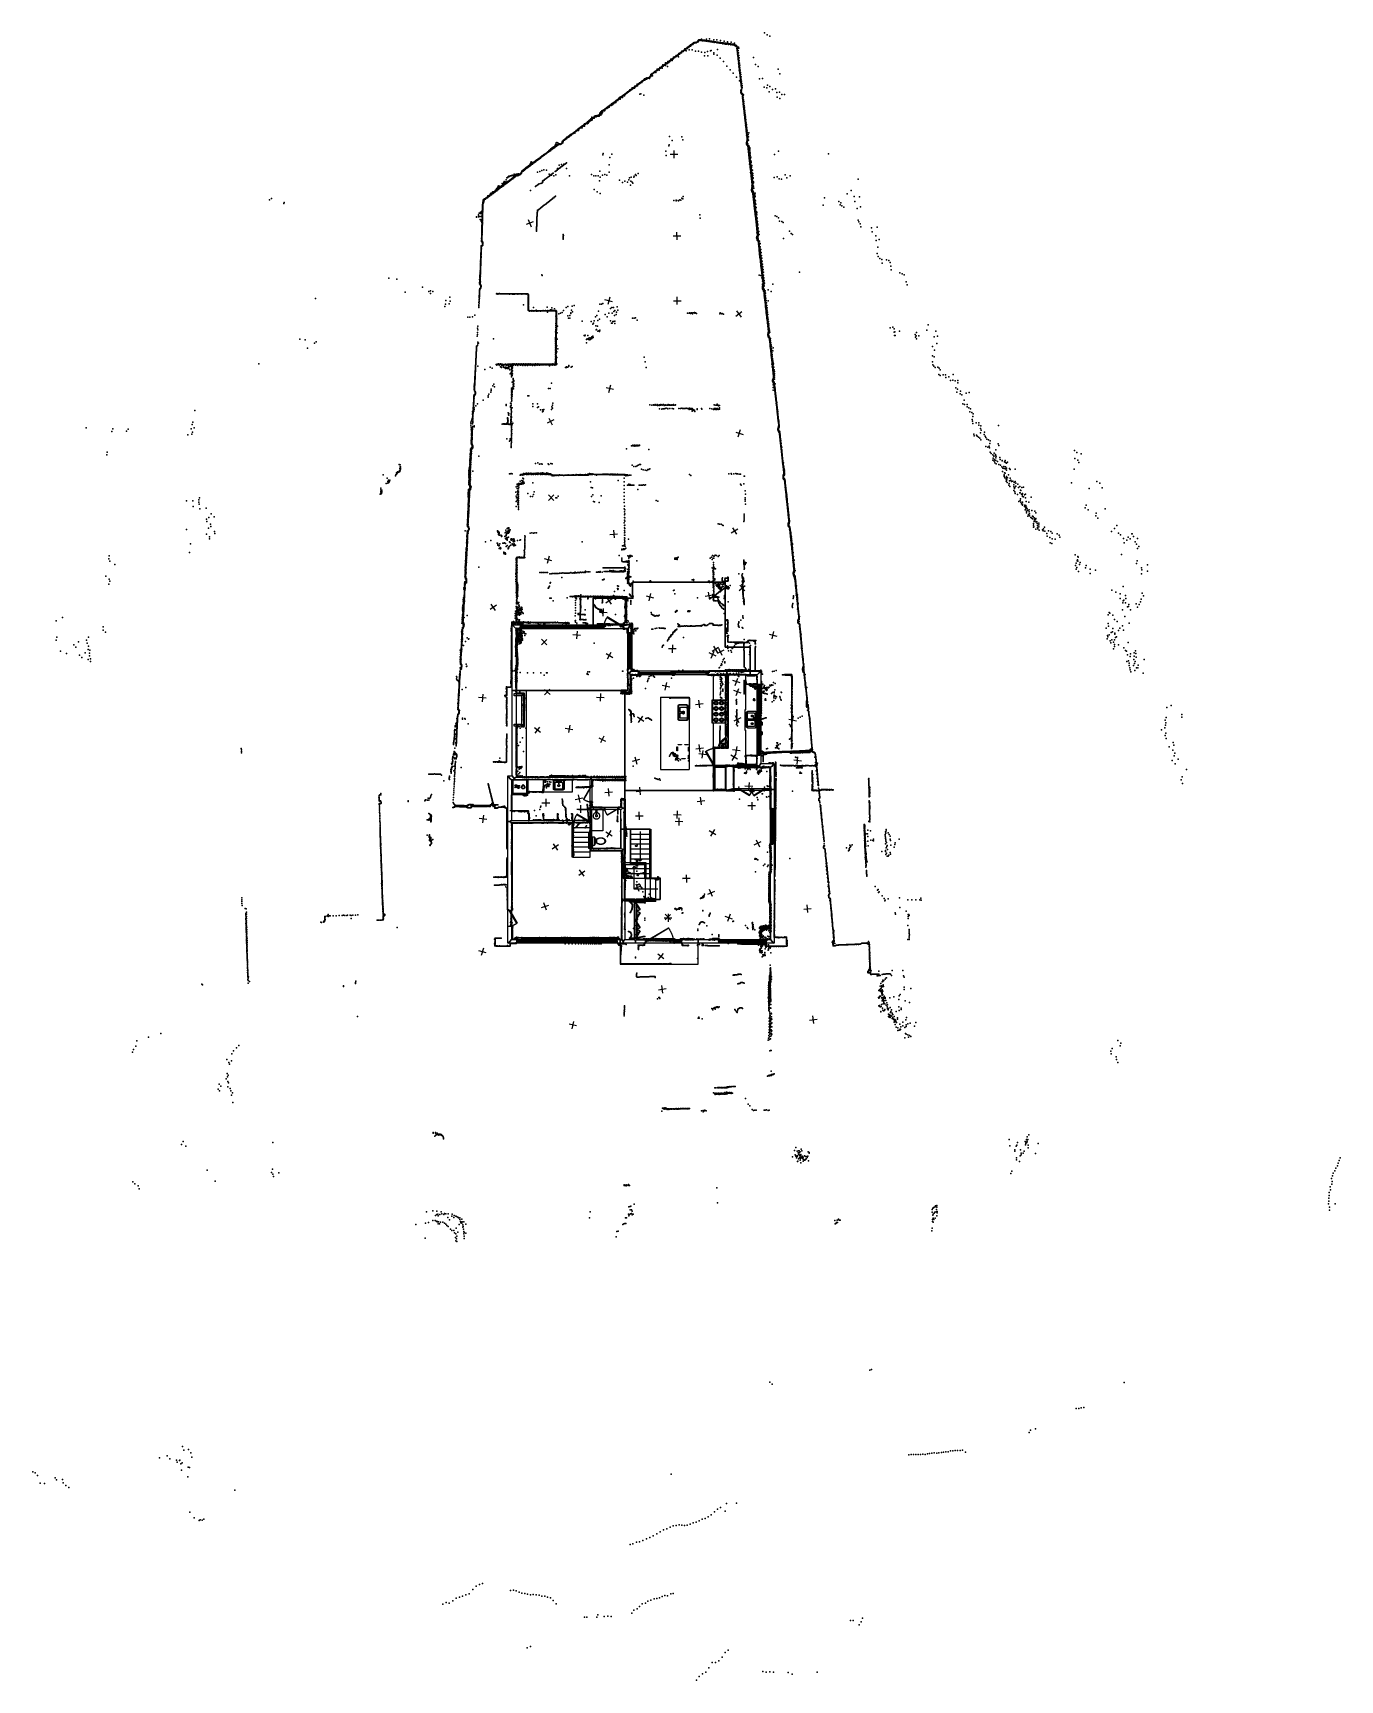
# Model space of a CAD drawing. Header units: millimetres. Extents: x -37310 to 30656, y -73877 to 11784.
import ezdxf

# ---------------------------------------------------------------- set-up
doc = ezdxf.new("R2010")
doc.units = ezdxf.units.MM
for name, color, linetype in [('DOORS', 7, 'Continuous'), ('HWALLS', 32, 'Continuous'), ('OBJECTS', 8, 'Continuous'), ('P', 9, 'Continuous'), ('PANOS', 10, 'Continuous'), ('ROOMS', 1, 'Continuous'), ('STRUCTS', 4, 'Continuous'), ('WALLS', 3, 'Continuous'), ('WINDOWS', 6, 'Continuous')]:
    doc.layers.add(name, color=color, linetype=linetype)

# ---------------------------------------------------------------- blocks, each defined once
blk = doc.blocks.new('Basin_49')
for points in [[(-258.3, -69.3), (-254.1, -49.1), (-250.2, -36.4), (-245.5, -24.5), (-239.9, -13.1), (-233.5, -2.5), (-226.4, 7.6), (-218.5, 17), (-210, 25.8), (-200.8, 34), (-190.9, 41.5), (-180.5, 48.5), (-169.5, 54.9), (-158, 60.7), (-146, 66), (-133.6, 70.6), (-120.7, 74.8), (-107.5, 78.3), (-93.8, 81.4), (-79.9, 83.9), (-65.7, 85.8), (-51.2, 87.3), (-36.5, 88.3), (-21.6, 88.7), (0.9, 88.5)], [(-40.8, 149.1), (-40.7, 153.4), (-40.3, 156.1), (-39.9, 158.8), (-39.3, 161.4), (-38.5, 163.9), (-37.7, 166.3), (-36.7, 168.6), (-35.5, 170.8), (-34.3, 172.9), (-32.9, 174.8), (-31.3, 176.7), (-29.7, 178.5), (-27.9, 180.1), (-26.1, 181.6), (-24.1, 183), (-22, 184.3), (-19.8, 185.4), (-17.5, 186.5), (-15.1, 187.3), (-12.7, 188.1), (-10.1, 188.6), (-7.4, 189.1), (-4.6, 189.4), (-0.4, 189.5)], [(-0.4, 108.6), (-4.6, 108.7), (-7.4, 109), (-10.1, 109.5), (-12.7, 110.1), (-15.1, 110.8), (-17.5, 111.7), (-19.8, 112.7), (-22, 113.8), (-24.1, 115.1), (-26.1, 116.5), (-27.9, 118), (-29.7, 119.6), (-31.3, 121.4), (-32.9, 123.3), (-34.3, 125.3), (-35.5, 127.3), (-36.7, 129.5), (-37.7, 131.8), (-38.5, 134.2), (-39.3, 136.7), (-39.9, 139.3), (-40.3, 142), (-40.7, 144.8), (-40.8, 149.1)], [(-18.8, 106), (-18.8, 10.9)], [(-18.8, 10.9), (22, 10.9)], [(-0.4, 189.5), (3.9, 189.4), (6.7, 189.1), (9.4, 188.7), (12, 188.1), (14.5, 187.3), (16.9, 186.5), (19.2, 185.5), (21.4, 184.3), (23.5, 183.1), (25.4, 181.7), (27.3, 180.2), (29.1, 178.6), (30.7, 176.8), (32.3, 174.9), (33.7, 173), (34.9, 170.9), (36.1, 168.7), (37.1, 166.4), (38, 164), (38.7, 161.5), (39.3, 158.9), (39.8, 156.3), (40.1, 153.5), (40.3, 149.2)], [(40.3, 149.2), (40.1, 144.9), (39.8, 142.2), (39.3, 139.5), (38.7, 136.9), (38, 134.4), (37.1, 132), (36.1, 129.7), (34.9, 127.5), (33.7, 125.4), (32.3, 123.4), (30.7, 121.5), (29.1, 119.7), (27.3, 118.1), (25.4, 116.5), (23.5, 115.1), (21.4, 113.9), (19.2, 112.7), (16.9, 111.7), (14.5, 110.8), (12, 110.1), (9.4, 109.5), (6.7, 109), (3.9, 108.7), (-0.4, 108.6)], [(0.9, 88.5), (23.3, 88.7), (38.1, 88.2), (52.9, 87.2), (67.4, 85.7), (81.8, 83.7), (95.9, 81.2), (109.8, 78.1), (123.3, 74.5), (136.5, 70.3), (149.2, 65.6), (161.5, 60.3), (173.3, 54.5), (184.6, 48.1), (195.2, 41.1), (205.3, 33.5), (214.6, 25.3), (223.2, 16.5), (231.1, 7.1), (238.2, -2.9), (244.4, -13.5), (249.7, -24.8), (254.1, -36.7), (257.5, -49.2), (260.6, -69.3)], [(22, 10.9), (22, 106.1)], [(-0.4, -232.4), (-23.1, -232.1), (-38.2, -231.3), (-53.3, -230.2), (-68.2, -228.6), (-82.9, -226.6), (-97.4, -224.1), (-111.7, -221.1), (-125.5, -217.7), (-139, -213.6), (-152, -209.1), (-164.6, -204), (-176.5, -198.2), (-187.9, -191.9), (-198.6, -185), (-208.6, -177.4), (-217.9, -169.1), (-226.3, -160.2), (-233.9, -150.6), (-240.5, -140.2), (-246.2, -129.1), (-250.9, -117.2), (-254.4, -104.5), (-256.9, -91.1), (-258.3, -69.3)], [(-56.2, -69.5), (-55.9, -63.9), (-55.5, -60.4), (-54.8, -56.8), (-53.8, -53.4), (-52.7, -50.1), (-51.4, -46.8), (-49.9, -43.7), (-48.2, -40.7), (-46.3, -37.7), (-44.3, -35), (-42.1, -32.3), (-39.7, -29.8), (-37.2, -27.5), (-34.5, -25.3), (-31.7, -23.2), (-28.8, -21.4), (-25.8, -19.7), (-22.6, -18.2), (-19.4, -16.9), (-16, -15.7), (-12.6, -14.9), (-9.1, -14.2), (-5.5, -13.7), (0, -13.5)], [(0, -125.5), (-5.5, -125.2), (-9.1, -124.7), (-12.6, -124.1), (-16, -123.2), (-19.4, -122), (-22.6, -120.7), (-25.8, -119.2), (-28.8, -117.6), (-31.7, -115.7), (-34.5, -113.6), (-37.2, -111.4), (-39.7, -109.1), (-42.1, -106.6), (-44.3, -103.9), (-46.3, -101.2), (-48.2, -98.2), (-49.9, -95.2), (-51.4, -92.1), (-52.7, -88.8), (-53.8, -85.5), (-54.8, -82.1), (-55.5, -78.5), (-55.9, -75), (-56.2, -69.5)], [(260.6, -69.3), (259.2, -91.1), (256.7, -104.5), (253, -117.2), (248.3, -129.1), (242.5, -140.2), (235.7, -150.6), (228, -160.2), (219.4, -169.1), (210, -177.4), (199.8, -185), (188.9, -191.9), (177.3, -198.2), (165.1, -204), (152.4, -209.1), (139.2, -213.6), (125.6, -217.7), (111.5, -221.1), (97.2, -224.1), (82.6, -226.6), (67.7, -228.6), (52.7, -230.2), (37.6, -231.3), (22.4, -232.1), (-0.4, -232.4)], [(0, -13.5), (5.5, -13.7), (9.1, -14.2), (12.6, -14.9), (16.1, -15.7), (19.4, -16.9), (22.7, -18.2), (25.8, -19.7), (28.8, -21.4), (31.8, -23.2), (34.6, -25.3), (37.2, -27.5), (39.7, -29.8), (42.1, -32.3), (44.3, -35), (46.4, -37.7), (48.2, -40.7), (49.9, -43.7), (51.4, -46.8), (52.8, -50.1), (53.9, -53.4), (54.8, -56.8), (55.5, -60.4), (56, -63.9), (56.3, -69.5)], [(56.3, -69.5), (56, -75), (55.5, -78.5), (54.8, -82.1), (53.9, -85.5), (52.8, -88.8), (51.4, -92.1), (49.9, -95.2), (48.2, -98.2), (46.4, -101.2), (44.3, -103.9), (42.1, -106.6), (39.7, -109.1), (37.2, -111.4), (34.6, -113.6), (31.8, -115.7), (28.8, -117.6), (25.8, -119.2), (22.7, -120.7), (19.4, -122), (16.1, -123.2), (12.6, -124.1), (9.1, -124.7), (5.5, -125.2), (0, -125.5)]]:
    blk.add_lwpolyline(points)
blk = doc.blocks.new('Sink_55')
for points in [[(-274.8, 182.6), (-274.5, 187.4), (-274, 191.3), (-273.3, 194.9), (-272.4, 198.5), (-271.2, 202), (-269.9, 205.3), (-268.3, 208.6), (-266.6, 211.8), (-264.6, 214.8), (-262.5, 217.7), (-260.2, 220.4), (-257.8, 223), (-255.2, 225.5), (-252.5, 227.8), (-249.6, 229.9), (-246.6, 231.9), (-243.4, 233.6), (-240.2, 235.2), (-236.8, 236.6), (-233.3, 237.7), (-229.8, 238.7), (-226.1, 239.4), (-222.4, 239.9), (-216.8, 240.2)], [(-274.8, -206), (-274.8, 182.6)], [(-215.9, 220.2), (-219.9, 220.1), (-222.3, 219.8), (-224.7, 219.3), (-227.1, 218.7), (-229.3, 218), (-231.6, 217.1), (-233.7, 216.1), (-235.8, 215), (-237.8, 213.7), (-239.7, 212.4), (-241.5, 210.9), (-243.3, 209.3), (-244.9, 207.6), (-246.4, 205.8), (-247.8, 203.9), (-249.1, 201.9), (-250.3, 199.9), (-251.4, 197.8), (-252.3, 195.6), (-253.1, 193.3), (-253.7, 191), (-254.2, 188.6), (-254.6, 186.3), (-254.8, 181.6)], [(-254.8, 181.6), (-254.8, -205)], [(-216.8, 240.2), (211.9, 240.2)], [(210.9, 220.2), (-215.9, 220.2)], [(-195.4, 108.3), (-195.2, 111.7), (-194.9, 113.9), (-194.4, 116), (-193.8, 118.1), (-193.1, 120.1), (-192.3, 122), (-191.4, 123.9), (-190.3, 125.7), (-189.2, 127.5), (-187.9, 129.2), (-186.5, 130.8), (-185.1, 132.3), (-183.5, 133.7), (-181.9, 135), (-180.2, 136.2), (-178.4, 137.3), (-176.6, 138.3), (-174.7, 139.2), (-172.7, 140), (-170.7, 140.6), (-168.6, 141.1), (-166.4, 141.5), (-164.3, 141.8), (-160.9, 141.9)], [(-195.4, -189.4), (-195.4, 108.3)], [(-160.9, 141.9), (-23.7, 141.9)], [(-121.6, 185.5), (-121.3, 188.9), (-121, 191.1), (-120.6, 193.3), (-120, 195.4), (-119.3, 197.4), (-118.5, 199.4), (-117.5, 201.3), (-116.4, 203.2), (-115.3, 204.9), (-114, 206.6), (-112.6, 208.2), (-111.2, 209.8), (-109.6, 211.2), (-107.9, 212.5), (-106.2, 213.7), (-104.4, 214.9), (-102.5, 215.9), (-100.6, 216.8), (-98.6, 217.6), (-96.5, 218.2), (-94.4, 218.8), (-92.3, 219.2), (-90.1, 219.4), (-86.7, 219.5)], [(-86.7, 151.5), (-90.1, 151.7), (-92.3, 151.9), (-94.4, 152.3), (-96.5, 152.8), (-98.6, 153.5), (-100.6, 154.3), (-102.5, 155.2), (-104.4, 156.2), (-106.2, 157.3), (-107.9, 158.6), (-109.6, 159.9), (-111.2, 161.3), (-112.6, 162.8), (-114, 164.4), (-115.3, 166.1), (-116.4, 167.9), (-117.5, 169.8), (-118.5, 171.7), (-119.3, 173.7), (-120, 175.7), (-120.6, 177.8), (-121, 180), (-121.3, 182.2), (-121.6, 185.5)], [(-86.7, 219.5), (-83.3, 219.4), (-81.1, 219.2), (-78.9, 218.8), (-76.8, 218.2), (-74.8, 217.6), (-72.7, 216.8), (-70.8, 215.9), (-68.9, 214.9), (-67.1, 213.7), (-65.4, 212.5), (-63.8, 211.2), (-62.2, 209.8), (-60.7, 208.2), (-59.4, 206.6), (-58.1, 204.9), (-56.9, 203.2), (-55.8, 201.3), (-54.9, 199.4), (-54.1, 197.4), (-53.4, 195.4), (-52.8, 193.3), (-52.3, 191.1), (-52, 188.9), (-51.8, 185.5)], [(-51.8, 185.5), (-52, 182.2), (-52.3, 180), (-52.8, 177.8), (-53.4, 175.7), (-54.1, 173.7), (-54.9, 171.7), (-55.8, 169.8), (-56.9, 167.9), (-58.1, 166.1), (-59.4, 164.4), (-60.7, 162.8), (-62.2, 161.3), (-63.8, 159.9), (-65.4, 158.6), (-67.1, 157.3), (-68.9, 156.2), (-70.8, 155.2), (-72.7, 154.3), (-74.8, 153.5), (-76.8, 152.8), (-78.9, 152.3), (-81.1, 151.9), (-83.3, 151.7), (-86.7, 151.5)], [(-52, -30.6), (-51.7, -25.8), (-51.3, -22.6), (-50.6, -19.5), (-49.8, -16.5), (-48.8, -13.6), (-47.6, -10.7), (-46.3, -8), (-44.8, -5.3), (-43.1, -2.8), (-41.3, -0.3), (-39.3, 2), (-37.2, 4.2), (-35, 6.3), (-32.6, 8.2), (-30.2, 10), (-27.6, 11.6), (-24.9, 13.1), (-22.1, 14.4), (-19.3, 15.5), (-16.3, 16.5), (-13.3, 17.2), (-10.2, 17.8), (-7, 18.2), (-2.2, 18.4)], [(-23.8, 198.2), (-23.8, 70.2)], [(-23.8, 70.2), (-21.1, 67.6), (-19.2, 66.1), (-17.4, 64.7), (-15.6, 63.5), (-13.8, 62.4), (-11.9, 61.4), (-10.1, 60.6), (-8.3, 60), (-6.5, 59.4), (-4.7, 59.1), (-2.8, 58.9), (-1, 58.8), (0.8, 58.9), (2.6, 59.1), (4.4, 59.4), (6.3, 60), (8.1, 60.6), (9.9, 61.4), (11.7, 62.4), (13.6, 63.5), (15.4, 64.7), (17.2, 66.1), (19, 67.6), (21.8, 70.2)], [(-2.2, 18.4), (2.7, 18.2), (5.8, 17.8), (8.9, 17.2), (12, 16.5), (14.9, 15.5), (17.8, 14.4), (20.6, 13.1), (23.2, 11.6), (25.8, 10), (28.3, 8.2), (30.6, 6.3), (32.9, 4.2), (35, 2), (36.9, -0.3), (38.7, -2.8), (40.4, -5.3), (41.9, -8), (43.3, -10.7), (44.4, -13.6), (45.4, -16.5), (46.3, -19.5), (46.9, -22.6), (47.3, -25.8), (47.6, -30.6)], [(21.8, 70.2), (21.8, 199.7)], [(21.8, 141.9), (129.4, 141.9)], [(48.8, 185.5), (49, 189), (49.3, 191.3), (49.8, 193.5), (50.4, 195.7), (51.1, 197.8), (52, 199.8), (52.9, 201.8), (54, 203.7), (55.2, 205.5), (56.6, 207.2), (58, 208.9), (59.5, 210.5), (61.1, 211.9), (62.8, 213.3), (64.6, 214.6), (66.4, 215.7), (68.4, 216.8), (70.4, 217.7), (72.4, 218.5), (74.5, 219.2), (76.7, 219.7), (79, 220.1), (81.2, 220.4), (84.7, 220.5)], [(84.7, 150.5), (81.2, 150.7), (79, 150.9), (76.7, 151.3), (74.5, 151.9), (72.4, 152.5), (70.4, 153.4), (68.4, 154.3), (66.4, 155.3), (64.6, 156.5), (62.8, 157.7), (61.1, 159.1), (59.5, 160.6), (58, 162.2), (56.6, 163.8), (55.2, 165.6), (54, 167.4), (52.9, 169.3), (52, 171.3), (51.1, 173.3), (50.4, 175.4), (49.8, 177.6), (49.3, 179.8), (49, 182.1), (48.8, 185.5)], [(84.7, 220.5), (88.2, 220.4), (90.5, 220.1), (92.7, 219.7), (94.9, 219.2), (97, 218.5), (99.1, 217.7), (101.1, 216.8), (103, 215.7), (104.8, 214.6), (106.6, 213.3), (108.3, 211.9), (109.9, 210.5), (111.4, 208.9), (112.9, 207.2), (114.2, 205.5), (115.4, 203.7), (116.5, 201.8), (117.5, 199.8), (118.3, 197.8), (119, 195.7), (119.7, 193.5), (120.1, 191.3), (120.4, 189), (120.7, 185.5)], [(120.7, 185.5), (120.4, 182.1), (120.1, 179.8), (119.7, 177.6), (119, 175.4), (118.3, 173.3), (117.5, 171.3), (116.5, 169.3), (115.4, 167.4), (114.2, 165.6), (112.9, 163.8), (111.4, 162.2), (109.9, 160.6), (108.3, 159.1), (106.6, 157.7), (104.8, 156.5), (103, 155.3), (101.1, 154.3), (99.1, 153.4), (97, 152.5), (94.9, 151.9), (92.7, 151.3), (90.5, 150.9), (88.2, 150.7), (84.7, 150.5)], [(129.4, 141.9), (133.3, 141.7), (136.2, 141.4), (139.1, 140.9), (142.2, 140.3), (145.4, 139.6), (148.7, 138.7), (152, 137.7), (155.3, 136.6), (158.6, 135.3), (161.9, 134), (165.1, 132.5), (168.2, 130.9), (171.3, 129.2), (174.2, 127.5), (177, 125.6), (179.6, 123.7), (182, 121.6), (184.2, 119.5), (186.2, 117.4), (187.9, 115.1), (189.3, 112.8), (190.4, 110.5), (191.1, 108.1), (191.6, 104.4)], [(191.6, 104.4), (191.6, -187.6)], [(254.6, 176.4), (254.5, 180.9), (254.1, 183.6), (253.6, 186.3), (252.9, 189), (252.1, 191.6), (251.1, 194.1), (249.9, 196.5), (248.7, 198.9), (247.2, 201.1), (245.7, 203.3), (244, 205.3), (242.2, 207.3), (240.2, 209.1), (238.2, 210.9), (236.1, 212.4), (233.8, 213.9), (231.5, 215.2), (229.1, 216.4), (226.6, 217.4), (224, 218.3), (221.4, 219), (218.7, 219.6), (216.1, 219.9), (210.9, 220.2)], [(211.9, 240.2), (217.1, 239.9), (221.3, 239.4), (225.3, 238.6), (229.1, 237.6), (232.9, 236.4), (236.6, 234.9), (240.2, 233.3), (243.6, 231.4), (246.9, 229.3), (250, 227), (253, 224.5), (255.9, 221.9), (258.5, 219), (261, 216.1), (263.4, 212.9), (265.5, 209.7), (267.4, 206.3), (269.1, 202.7), (270.6, 199.1), (271.9, 195.3), (272.9, 191.4), (273.7, 187.5), (274.3, 183.4), (274.6, 177.4)], [(254.6, -203.3), (254.6, 176.4)], [(274.6, 177.4), (274.6, -204.3)], [(-215.3, -264.9), (-220.7, -264.7), (-224.7, -264.2), (-228.4, -263.5), (-232, -262.5), (-235.6, -261.4), (-239, -260), (-242.4, -258.4), (-245.6, -256.6), (-248.7, -254.7), (-251.7, -252.5), (-254.5, -250.2), (-257.1, -247.7), (-259.7, -245.1), (-262, -242.3), (-264.2, -239.4), (-266.2, -236.3), (-268, -233.1), (-269.6, -229.8), (-271, -226.3), (-272.2, -222.8), (-273.2, -219.2), (-273.9, -215.4), (-274.5, -211.6), (-274.8, -206)], [(-254.8, -205), (-254.6, -209.1), (-254.3, -211.6), (-253.9, -214.1), (-253.2, -216.5), (-252.5, -218.8), (-251.6, -221.1), (-250.5, -223.3), (-249.4, -225.5), (-248.1, -227.5), (-246.6, -229.5), (-245.1, -231.4), (-243.4, -233.2), (-241.7, -234.8), (-239.8, -236.4), (-237.9, -237.9), (-235.9, -239.2), (-233.7, -240.4), (-231.5, -241.5), (-229.3, -242.4), (-226.9, -243.2), (-224.5, -243.9), (-222.1, -244.4), (-219.7, -244.7), (-215.3, -244.9)], [(-215.3, -244.9), (213, -244.9)], [(214, -264.9), (-215.3, -264.9)], [(-161.3, -223.5), (-164.6, -223.4), (-166.8, -223.1), (-168.9, -222.7), (-171, -222.1), (-173, -221.4), (-175, -220.6), (-176.9, -219.7), (-178.8, -218.7), (-180.5, -217.5), (-182.2, -216.3), (-183.9, -215), (-185.4, -213.5), (-186.8, -212), (-188.2, -210.4), (-189.4, -208.7), (-190.5, -206.9), (-191.6, -205.1), (-192.5, -203.2), (-193.3, -201.2), (-194, -199.2), (-194.5, -197.1), (-194.9, -194.9), (-195.2, -192.8), (-195.4, -189.4)], [(131, -223.5), (-161.3, -223.5)], [(-2.2, -79.6), (-7, -79.4), (-10.2, -79), (-13.3, -78.4), (-16.3, -77.7), (-19.3, -76.7), (-22.1, -75.6), (-24.9, -74.3), (-27.6, -72.8), (-30.2, -71.2), (-32.6, -69.4), (-35, -67.5), (-37.2, -65.4), (-39.3, -63.2), (-41.3, -60.9), (-43.1, -58.5), (-44.8, -55.9), (-46.3, -53.3), (-47.6, -50.5), (-48.8, -47.7), (-49.8, -44.7), (-50.6, -41.7), (-51.3, -38.6), (-51.7, -35.5), (-52, -30.6)], [(47.6, -30.6), (47.3, -35.5), (46.9, -38.6), (46.3, -41.7), (45.4, -44.7), (44.4, -47.7), (43.3, -50.5), (41.9, -53.3), (40.4, -55.9), (38.7, -58.5), (36.9, -60.9), (35, -63.2), (32.9, -65.4), (30.6, -67.5), (28.3, -69.4), (25.8, -71.2), (23.2, -72.8), (20.6, -74.3), (17.8, -75.6), (14.9, -76.7), (12, -77.7), (8.9, -78.4), (5.8, -79), (2.7, -79.4), (-2.2, -79.6)], [(191.6, -187.6), (191.1, -191.1), (190.4, -193.4), (189.3, -195.7), (188, -197.9), (186.3, -200), (184.4, -202.1), (182.2, -204.1), (179.8, -206), (177.3, -207.9), (174.6, -209.7), (171.7, -211.4), (168.7, -213), (165.6, -214.5), (162.5, -215.9), (159.2, -217.2), (156, -218.4), (152.8, -219.5), (149.6, -220.5), (146.4, -221.3), (143.3, -222), (140.3, -222.6), (137.5, -223.1), (134.7, -223.4), (131, -223.5)], [(213, -244.9), (217.2, -244.8), (219.8, -244.4), (222.4, -244), (224.9, -243.3), (227.4, -242.5), (229.8, -241.6), (232.1, -240.5), (234.3, -239.3), (236.5, -237.9), (238.5, -236.4), (240.5, -234.8), (242.4, -233.1), (244.1, -231.3), (245.7, -229.3), (247.3, -227.3), (248.6, -225.2), (249.9, -223), (251, -220.7), (252, -218.3), (252.8, -215.9), (253.5, -213.4), (254, -210.8), (254.4, -208.3), (254.6, -203.3)], [(274.6, -204.3), (274.4, -209.3), (273.9, -213.4), (273.1, -217.2), (272.2, -221), (271, -224.6), (269.6, -228.2), (267.9, -231.6), (266.1, -234.9), (264.1, -238.1), (261.9, -241.2), (259.5, -244.1), (256.9, -246.8), (254.2, -249.4), (251.3, -251.8), (248.3, -254), (245.1, -256.1), (241.9, -257.9), (238.4, -259.6), (234.9, -261.1), (231.3, -262.3), (227.5, -263.3), (223.7, -264.1), (219.8, -264.6), (214, -264.9)]]:
    blk.add_lwpolyline(points)
blk = doc.blocks.new('Toilet_4C')
for points in [[(-225.4, 230.4), (-225.3, 322.7)], [(-187.6, 193.9), (-225.4, 230.4)], [(-225.3, 322.7), (-187.7, 360.3)], [(-205.3, 314.4), (-205.4, 238.9)], [(-205.4, 238.9), (-179.5, 213.9)], [(-179.4, 340.3), (-205.3, 314.4)], [(-187.7, 360.3), (186.3, 360.3)], [(-129.4, 193.9), (-187.6, 193.9)], [(-179.5, 213.9), (-126.8, 213.9)], [(178, 340.3), (-179.4, 340.3)], [(0.5, -359.8), (-28.3, -356.8), (-46.1, -351.7), (-63, -344.2), (-78.8, -334.4), (-93.7, -322.7), (-107.4, -309.2), (-120, -293.9), (-131.4, -277.2), (-141.7, -259.1), (-150.6, -239.7), (-158.3, -219.2), (-164.6, -197.8), (-169.5, -175.5), (-172.9, -152.6), (-174.9, -129.1), (-175.2, -105.2), (-173.9, -81), (-170.9, -56.7), (-166.1, -32.4), (-159.5, -8.2), (-151, 15.7), (-140.6, 39.1), (-128, 62.1), (-104.9, 95.7)], [(-90, 82.1), (-111.5, 50.8), (-123, 29.5), (-132.7, 7.5), (-140.6, -14.9), (-146.8, -37.6), (-151.2, -60.5), (-154, -83.4), (-155.2, -106.2), (-154.9, -128.8), (-153, -150.9), (-149.7, -172.5), (-145.1, -193.5), (-139.1, -213.6), (-131.9, -232.7), (-123.5, -250.6), (-114, -267.3), (-103.5, -282.6), (-92, -296.4), (-79.7, -308.4), (-66.5, -318.7), (-52.6, -327.1), (-38, -333.4), (-22.8, -337.6), (0.4, -339.7)], [(-104.9, 95.7), (-129.4, 193.9)], [(-126.8, 213.9), (125.8, 214)], [(118.4, 194), (-119.1, 193.9)], [(-119.1, 193.9), (-96.9, 104.7)], [(-96.9, 104.7), (-84.3, 119.2)], [(-75.1, 99.2), (-90, 82.1)], [(-84.3, 119.2), (82, 119.2)], [(73.8, 99.2), (-75.1, 99.2)], [(0.4, -339.7), (23.7, -337.3), (38.9, -332.9), (53.5, -326.4), (67.4, -317.9), (80.5, -307.5), (92.9, -295.3), (104.4, -281.4), (114.8, -266), (124.3, -249.3), (132.7, -231.2), (139.8, -212.1), (145.8, -192), (150.4, -171.1), (153.7, -149.5), (155.5, -127.4), (155.9, -105), (154.7, -82.3), (152, -59.5), (147.6, -36.8), (141.5, -14.2), (133.7, 8), (124.1, 29.7), (112.8, 50.6), (91.7, 81.2)], [(106.3, 95.3), (129.3, 62), (141.7, 39.2), (152, 16.1), (160.4, -7.6), (166.9, -31.5), (171.6, -55.7), (174.6, -79.9), (175.9, -103.9), (175.5, -127.7), (173.6, -151.2), (170.2, -174.1), (165.3, -196.3), (159, -217.7), (151.4, -238.2), (142.5, -257.6), (132.3, -275.8), (120.9, -292.7), (108.3, -308), (94.6, -321.7), (79.9, -333.5), (64, -343.4), (47.2, -351.1), (29.4, -356.5), (0.5, -359.8)], [(91.7, 81.2), (73.8, 99.2)], [(82, 119.2), (97.9, 103.3)], [(97.9, 103.3), (118.4, 194)], [(128.6, 194), (106.3, 95.3)], [(125.8, 214), (178.1, 213.9)], [(186.4, 193.9), (128.6, 194)], [(203, 315.4), (178, 340.3)], [(178.1, 213.9), (203, 238.8)], [(186.3, 360.3), (223, 323.6)], [(223, 230.5), (186.4, 193.9)], [(203, 238.8), (203, 315.4)], [(223, 323.6), (223, 230.5)]]:
    blk.add_lwpolyline(points)
blk = doc.blocks.new('Sink_Double_58')
for points in [[(-402.4, 170.2), (-402.1, 177.8), (-401.4, 183.3), (-400.4, 188.5), (-399.1, 193.6), (-397.5, 198.6), (-395.6, 203.5), (-393.3, 208.1), (-390.9, 212.6), (-388.1, 217), (-385.1, 221.1), (-381.9, 225.1), (-378.4, 228.8), (-374.7, 232.3), (-370.8, 235.6), (-366.7, 238.7), (-362.4, 241.5), (-357.9, 244), (-353.3, 246.3), (-348.5, 248.2), (-343.5, 249.9), (-338.4, 251.3), (-333.2, 252.3), (-327.9, 253.1), (-319.4, 253.5)], [(-402.4, -176.3), (-402.4, 170.2)], [(-319.4, 233.5), (-325.3, 233.2), (-329.3, 232.7), (-333.3, 232), (-337.1, 231), (-340.9, 229.7), (-344.6, 228.2), (-348.1, 226.6), (-351.5, 224.7), (-354.8, 222.6), (-358, 220.3), (-361, 217.8), (-363.8, 215.1), (-366.5, 212.3), (-369, 209.3), (-371.3, 206.2), (-373.4, 202.9), (-375.3, 199.5), (-377, 196), (-378.5, 192.3), (-379.7, 188.6), (-380.8, 184.7), (-381.6, 180.8), (-382.1, 176.9), (-382.4, 170.2)], [(-382.4, 170.2), (-382.4, -175.3)], [(-328.3, 98.1), (-328, 103.8), (-327.5, 107.6), (-326.8, 111.2), (-325.9, 114.8), (-324.7, 118.3), (-323.3, 121.7), (-321.8, 125), (-320, 128.1), (-318.1, 131.2), (-315.9, 134.1), (-313.7, 136.8), (-311.2, 139.5), (-308.6, 141.9), (-305.8, 144.2), (-302.9, 146.4), (-299.9, 148.3), (-296.7, 150.1), (-293.5, 151.7), (-290.1, 153), (-286.6, 154.2), (-283, 155.2), (-279.4, 155.9), (-275.6, 156.4), (-269.9, 156.7)], [(-328.3, -157.4), (-328.3, 98.1)], [(-319.4, 253.5), (315.8, 253.5)], [(315.8, 233.5), (-319.4, 233.5)], [(-269.9, 156.7), (-93.1, 156.7)], [(-218, 27), (-217.8, 31.4), (-217.5, 34.3), (-216.9, 37.1), (-216.2, 39.8), (-215.3, 42.5), (-214.2, 45.1), (-213, 47.6), (-211.7, 50.1), (-210.2, 52.4), (-208.5, 54.6), (-206.7, 56.8), (-204.9, 58.8), (-202.8, 60.7), (-200.7, 62.4), (-198.5, 64.1), (-196.1, 65.6), (-193.7, 66.9), (-191.2, 68.2), (-188.6, 69.2), (-185.9, 70.1), (-183.2, 70.8), (-180.3, 71.4), (-177.5, 71.8), (-173, 72)], [(-173, -18), (-177.5, -17.8), (-180.3, -17.4), (-183.2, -16.9), (-185.9, -16.2), (-188.6, -15.3), (-191.2, -14.2), (-193.7, -13), (-196.1, -11.6), (-198.5, -10.1), (-200.7, -8.5), (-202.8, -6.7), (-204.9, -4.8), (-206.7, -2.8), (-208.5, -0.7), (-210.2, 1.5), (-211.7, 3.9), (-213, 6.3), (-214.2, 8.8), (-215.3, 11.4), (-216.2, 14.1), (-216.9, 16.9), (-217.5, 19.7), (-217.8, 22.6), (-218, 27)], [(-173, 72), (-168.6, 71.8), (-165.7, 71.4), (-162.9, 70.8), (-160.2, 70.1), (-157.5, 69.2), (-154.9, 68.2), (-152.4, 66.9), (-149.9, 65.6), (-147.6, 64.1), (-145.4, 62.4), (-143.2, 60.7), (-141.2, 58.8), (-139.3, 56.8), (-137.6, 54.6), (-135.9, 52.4), (-134.4, 50.1), (-133.1, 47.6), (-131.9, 45.1), (-130.8, 42.5), (-129.9, 39.8), (-129.2, 37.1), (-128.6, 34.3), (-128.2, 31.4), (-128, 27)], [(-128, 27), (-128.2, 22.6), (-128.6, 19.7), (-129.2, 16.9), (-129.9, 14.1), (-130.8, 11.4), (-131.9, 8.8), (-133.1, 6.3), (-134.4, 3.9), (-135.9, 1.5), (-137.6, -0.7), (-139.3, -2.8), (-141.2, -4.8), (-143.2, -6.7), (-145.4, -8.5), (-147.6, -10.1), (-149.9, -11.6), (-152.4, -13), (-154.9, -14.2), (-157.5, -15.3), (-160.2, -16.2), (-162.9, -16.9), (-165.7, -17.4), (-168.6, -17.8), (-173, -18)], [(-15.6, 191.3), (-112.5, 96)], [(-112.5, 96), (-91.8, 75.3)], [(-93.1, 156.7), (-86.8, 156.4), (-82.6, 155.8), (-78.6, 155), (-74.6, 154), (-70.7, 152.7), (-67, 151.2), (-63.4, 149.4), (-59.9, 147.5), (-56.5, 145.3), (-53.3, 143), (-50.3, 140.4), (-47.4, 137.7), (-44.6, 134.8), (-42.1, 131.7), (-39.7, 128.5), (-37.6, 125.2), (-35.6, 121.7), (-33.9, 118.1), (-32.4, 114.3), (-31.1, 110.5), (-30, 106.5), (-29.2, 102.4), (-28.7, 98.3), (-28.4, 91.9)], [(-91.8, 75.3), (5.9, 171.4)], [(-46.4, 184.7), (-46.2, 188.9), (-45.8, 191.6), (-45.3, 194.2), (-44.6, 196.8), (-43.8, 199.3), (-42.8, 201.7), (-41.6, 204.1), (-40.4, 206.3), (-39, 208.5), (-37.4, 210.6), (-35.8, 212.6), (-34, 214.5), (-32.1, 216.2), (-30.1, 217.9), (-28.1, 219.4), (-25.9, 220.8), (-23.6, 222.1), (-21.2, 223.2), (-18.8, 224.2), (-16.3, 225), (-13.7, 225.7), (-11.1, 226.2), (-8.4, 226.6), (-4.3, 226.7)], [(-4.3, 142.7), (-8.4, 142.9), (-11.1, 143.3), (-13.7, 143.8), (-16.3, 144.5), (-18.8, 145.3), (-21.2, 146.3), (-23.6, 147.4), (-25.9, 148.7), (-28.1, 150.1), (-30.1, 151.6), (-32.1, 153.3), (-34, 155), (-35.8, 156.9), (-37.4, 158.9), (-39, 161), (-40.4, 163.2), (-41.6, 165.4), (-42.8, 167.8), (-43.8, 170.2), (-44.6, 172.7), (-45.3, 175.3), (-45.8, 177.9), (-46.2, 180.6), (-46.4, 184.7)], [(-28.4, 91.9), (-28.4, -161.9)], [(-4.3, 226.7), (-0.2, 226.6), (2.5, 226.2), (5.2, 225.7), (7.7, 225), (10.2, 224.2), (12.7, 223.2), (15, 222.1), (17.3, 220.8), (19.5, 219.4), (21.6, 217.9), (23.6, 216.2), (25.4, 214.5), (27.2, 212.6), (28.9, 210.6), (30.4, 208.5), (31.8, 206.3), (33.1, 204.1), (34.2, 201.7), (35.2, 199.3), (36, 196.8), (36.7, 194.2), (37.2, 191.6), (37.6, 188.9), (37.8, 184.7)], [(37.8, 184.7), (37.6, 180.6), (37.2, 177.9), (36.7, 175.3), (36, 172.7), (35.2, 170.2), (34.2, 167.8), (33.1, 165.4), (31.8, 163.2), (30.4, 161), (28.9, 158.9), (27.2, 156.9), (25.4, 155), (23.6, 153.3), (21.6, 151.6), (19.5, 150.1), (17.3, 148.7), (15, 147.4), (12.7, 146.3), (10.2, 145.3), (7.7, 144.5), (5.2, 143.8), (2.5, 143.3), (-0.2, 142.9), (-4.3, 142.7)], [(25.3, 112.5), (25.5, 117), (25.9, 119.9), (26.5, 122.8), (27.3, 125.6), (28.2, 128.3), (29.3, 131), (30.6, 133.5), (32, 136), (33.5, 138.4), (35.2, 140.7), (37.1, 142.8), (39, 144.9), (41.1, 146.8), (43.3, 148.6), (45.6, 150.2), (48, 151.8), (50.5, 153.1), (53, 154.3), (55.7, 155.4), (58.5, 156.3), (61.3, 157), (64.2, 157.6), (67.1, 157.9), (71.6, 158.1)], [(25.3, -171), (25.3, 112.5)], [(71.6, 158.1), (278.2, 158.1)], [(145, 24.8), (145.2, 29.3), (145.6, 32.1), (146.1, 35), (146.8, 37.7), (147.7, 40.4), (148.8, 43), (150, 45.5), (151.4, 47.9), (152.9, 50.3), (154.5, 52.5), (156.3, 54.6), (158.2, 56.7), (160.2, 58.5), (162.3, 60.3), (164.5, 62), (166.9, 63.5), (169.3, 64.8), (171.8, 66), (174.4, 67.1), (177.1, 68), (179.9, 68.7), (182.7, 69.2), (185.6, 69.6), (190, 69.8)], [(190, -20.2), (185.6, -19.9), (182.7, -19.6), (179.9, -19), (177.1, -18.3), (174.4, -17.4), (171.8, -16.3), (169.3, -15.1), (166.9, -13.8), (164.5, -12.3), (162.3, -10.6), (160.2, -8.9), (158.2, -7), (156.3, -5), (154.5, -2.8), (152.9, -0.6), (151.4, 1.7), (150, 4.2), (148.8, 6.7), (147.7, 9.3), (146.8, 12), (146.1, 14.7), (145.6, 17.5), (145.2, 20.4), (145, 24.8)], [(190, 69.8), (194.4, 69.6), (197.3, 69.2), (200.1, 68.7), (202.8, 68), (205.5, 67.1), (208.1, 66), (210.6, 64.8), (213.1, 63.5), (215.4, 62), (217.6, 60.3), (219.8, 58.5), (221.8, 56.7), (223.7, 54.6), (225.5, 52.5), (227.1, 50.3), (228.6, 47.9), (230, 45.5), (231.2, 43), (232.2, 40.4), (233.1, 37.7), (233.8, 35), (234.4, 32.1), (234.8, 29.3), (235, 24.8)], [(235, 24.8), (234.8, 20.4), (234.4, 17.5), (233.8, 14.7), (233.1, 12), (232.2, 9.3), (231.2, 6.7), (230, 4.2), (228.6, 1.7), (227.1, -0.6), (225.5, -2.8), (223.7, -5), (221.8, -7), (219.8, -8.9), (217.6, -10.6), (215.4, -12.3), (213.1, -13.8), (210.6, -15.1), (208.1, -16.3), (205.5, -17.4), (202.8, -18.3), (200.1, -19), (197.3, -19.6), (194.4, -19.9), (190, -20.2)], [(278.2, 158.1), (282.5, 157.9), (285.4, 157.5), (288.1, 157), (290.9, 156.3), (293.5, 155.4), (296.1, 154.3), (298.5, 153.2), (300.9, 151.8), (303.2, 150.3), (305.4, 148.7), (307.5, 147), (309.5, 145.1), (311.4, 143.1), (313.1, 141), (314.7, 138.8), (316.2, 136.5), (317.5, 134.2), (318.7, 131.7), (319.8, 129.1), (320.6, 126.5), (321.4, 123.8), (321.9, 121), (322.3, 118.1), (322.5, 113.8)], [(315.8, 253.5), (323.3, 253.2), (328.8, 252.5), (333.9, 251.5), (339, 250.2), (343.9, 248.6), (348.6, 246.7), (353.3, 244.5), (357.7, 242), (362, 239.3), (366.1, 236.3), (370, 233.1), (373.7, 229.6), (377.1, 226), (380.4, 222.1), (383.4, 218), (386.2, 213.8), (388.7, 209.4), (390.9, 204.8), (392.8, 200), (394.5, 195.1), (395.8, 190.1), (396.9, 184.9), (397.6, 179.7), (398, 171.8)], [(378, 170.8), (377.7, 177.1), (377.2, 181.1), (376.5, 185), (375.5, 188.8), (374.3, 192.5), (372.8, 196.1), (371.2, 199.6), (369.3, 203), (367.3, 206.2), (365, 209.3), (362.6, 212.3), (360, 215.1), (357.2, 217.7), (354.3, 220.2), (351.2, 222.5), (348, 224.5), (344.6, 226.4), (341.1, 228.1), (337.6, 229.6), (333.9, 230.9), (330.1, 231.9), (326.2, 232.7), (322.4, 233.2), (315.8, 233.5)], [(322.5, 113.8), (322.5, -174.2)], [(378, -178.4), (378, 170.8)], [(398, 171.8), (398, -178.4)], [(-300.2, -278), (-309.8, -277.5), (-316.5, -276.7), (-322.9, -275.4), (-329.1, -273.8), (-335.2, -271.8), (-341.2, -269.4), (-346.9, -266.7), (-352.4, -263.6), (-357.8, -260.2), (-362.8, -256.5), (-367.7, -252.5), (-372.3, -248.2), (-376.6, -243.7), (-380.6, -238.9), (-384.3, -233.8), (-387.7, -228.5), (-390.8, -223), (-393.6, -217.3), (-396, -211.4), (-398.1, -205.3), (-399.7, -199.1), (-401, -192.7), (-401.9, -186.1), (-402.4, -176.3)], [(-382.4, -175.3), (-382.1, -183.5), (-381.4, -188.8), (-380.4, -194), (-379.1, -199), (-377.5, -203.9), (-375.6, -208.6), (-373.4, -213.3), (-370.9, -217.7), (-368.2, -222), (-365.2, -226.1), (-362, -230), (-358.5, -233.7), (-354.9, -237.1), (-351, -240.4), (-346.9, -243.4), (-342.7, -246.2), (-338.3, -248.6), (-333.7, -250.9), (-328.9, -252.8), (-324, -254.5), (-319, -255.8), (-313.9, -256.8), (-308.8, -257.5), (-300.2, -257.9)], [(-267.2, -218.5), (-273.2, -218.2), (-277.1, -217.7), (-280.9, -216.9), (-284.7, -216), (-288.3, -214.7), (-291.8, -213.3), (-295.3, -211.7), (-298.6, -209.8), (-301.7, -207.8), (-304.8, -205.6), (-307.6, -203.2), (-310.4, -200.6), (-312.9, -197.9), (-315.3, -195), (-317.6, -192), (-319.6, -188.8), (-321.4, -185.5), (-323.1, -182.1), (-324.5, -178.5), (-325.7, -174.9), (-326.7, -171.2), (-327.5, -167.3), (-328, -163.4), (-328.3, -157.4)], [(-300.2, -258), (298, -258)], [(298.9, -278), (-300.2, -278)], [(-85, -218.5), (-267.2, -218.5)], [(-28.4, -161.9), (-28.7, -167.5), (-29.1, -171.1), (-29.8, -174.6), (-30.7, -178.1), (-31.9, -181.5), (-33.2, -184.7), (-34.7, -187.9), (-36.4, -191), (-38.3, -193.9), (-40.4, -196.7), (-42.6, -199.4), (-45, -201.9), (-47.5, -204.3), (-50.2, -206.5), (-53, -208.6), (-55.9, -210.5), (-59, -212.2), (-62.2, -213.7), (-65.4, -215), (-68.8, -216.1), (-72.3, -217.1), (-75.8, -217.8), (-79.4, -218.2), (-85, -218.5)], [(75.8, -221.6), (70.9, -221.3), (67.6, -220.9), (64.5, -220.3), (61.4, -219.5), (58.4, -218.5), (55.4, -217.3), (52.6, -215.9), (49.9, -214.4), (47.2, -212.7), (44.7, -210.9), (42.3, -208.9), (40.1, -206.8), (38, -204.5), (36, -202.1), (34.1, -199.6), (32.4, -197), (30.9, -194.2), (29.6, -191.4), (28.4, -188.5), (27.4, -185.5), (26.6, -182.4), (25.9, -179.2), (25.5, -176), (25.3, -171)], [(275.1, -221.6), (75.8, -221.6)], [(322.5, -174.2), (322.3, -178.8), (321.9, -181.9), (321.3, -184.8), (320.5, -187.7), (319.6, -190.6), (318.5, -193.3), (317.2, -196), (315.8, -198.5), (314.2, -201), (312.5, -203.3), (310.6, -205.6), (308.6, -207.7), (306.5, -209.7), (304.2, -211.5), (301.9, -213.3), (299.4, -214.8), (296.9, -216.3), (294.2, -217.5), (291.5, -218.7), (288.7, -219.6), (285.8, -220.4), (282.8, -220.9), (279.8, -221.3), (275.1, -221.6)], [(298, -258), (305.9, -257.6), (311, -257), (316, -256), (320.9, -254.8), (325.6, -253.2), (330.2, -251.3), (334.7, -249.2), (339, -246.8), (343.2, -244.2), (347.1, -241.3), (350.9, -238.2), (354.5, -234.9), (357.8, -231.3), (361, -227.6), (363.9, -223.6), (366.6, -219.5), (369, -215.2), (371.1, -210.8), (373, -206.2), (374.6, -201.5), (375.9, -196.6), (376.9, -191.6), (377.6, -186.7), (378, -178.4)], [(398, -178.4), (397.6, -187.7), (396.7, -194.2), (395.5, -200.5), (393.9, -206.6), (392, -212.5), (389.7, -218.3), (387, -223.9), (384, -229.3), (380.7, -234.4), (377.1, -239.4), (373.2, -244.1), (369, -248.6), (364.6, -252.8), (359.9, -256.7), (355, -260.3), (349.8, -263.7), (344.5, -266.7), (338.9, -269.4), (333.1, -271.7), (327.2, -273.7), (321.1, -275.4), (314.9, -276.6), (308.5, -277.4), (298.9, -277.9)]]:
    blk.add_lwpolyline(points)
blk = doc.blocks.new('Other_Under_52')
for points in [[(-290.4, 280.6), (-120.5, 280.6), (-120.5, 260.6), (-270.3, 260.6)], [(-270.3, 260.6), (-270.2, 190.1), (-290.2, 190.1), (-290.4, 280.6)], [(-290.3, -113.4), (-290.3, 46.6), (-270.3, 46.6), (-270.3, -113.4), (-290.3, -113.4)], [(39.8, 280.6), (199.8, 280.6), (199.8, 260.6), (39.8, 260.6), (39.8, 280.6)], [(290.6, 230.7), (290.6, 71), (270.6, 71), (270.6, 230.7), (290.6, 230.7)], [(-288.9, -279.8), (-288.9, -244.7), (-268.9, -244.7), (-268.9, -259.8)], [(-141.8, -279.8), (-288.9, -279.8)], [(-268.9, -259.8), (-141.8, -259.8), (-141.8, -279.8)], [(178.3, -279.8), (18.3, -279.8), (18.3, -259.8), (178.3, -259.8), (178.3, -279.8)], [(290.6, -88.9), (290.6, -249), (270.6, -249), (270.6, -88.9), (290.6, -88.9)]]:
    blk.add_lwpolyline(points)
blk = doc.blocks.new('W&D_5E')
for points in [[(-345.3, -320.3), (-345.3, 390.5)], [(-345.3, 390.5), (344.7, 390.5)], [(-325.3, 370.5), (-325.3, -315.3)], [(324.7, 370.5), (-325.3, 370.5)], [(-237.7, -16.1), (-232.1, -11), (-227.8, -7.7), (-223.4, -4.7), (-218.9, -2.1), (-214.3, 0.2), (-209.5, 2.3), (-204.7, 4), (-199.8, 5.4), (-194.8, 6.5), (-189.8, 7.2), (-184.7, 7.7), (-179.6, 7.9), (-174.6, 7.7), (-169.5, 7.3), (-164.5, 6.5), (-159.5, 5.4), (-154.6, 4.1), (-149.7, 2.4), (-145, 0.4), (-140.3, -2), (-135.8, -4.6), (-131.4, -7.5), (-127.2, -10.8), (-121.2, -16.1)], [(-237.1, 44.9), (-231.5, 50), (-227.2, 53.3), (-222.8, 56.2), (-218.3, 58.9), (-213.6, 61.2), (-208.9, 63.2), (-204.1, 65), (-199.1, 66.4), (-194.2, 67.5), (-189.1, 68.2), (-184.1, 68.7), (-179, 68.9), (-173.9, 68.7), (-168.9, 68.3), (-163.9, 67.5), (-158.9, 66.4), (-153.9, 65.1), (-149.1, 63.4), (-144.3, 61.4), (-139.7, 59), (-135.2, 56.4), (-130.8, 53.5), (-126.6, 50.2), (-120.6, 44.9)], [(-127.3, 37.5), (-132.7, 42.3), (-136.4, 45.2), (-140.2, 47.8), (-144.2, 50.1), (-148.2, 52.1), (-152.4, 53.9), (-156.7, 55.4), (-161, 56.7), (-165.4, 57.6), (-169.8, 58.3), (-174.2, 58.7), (-178.7, 58.9), (-183.2, 58.8), (-187.6, 58.4), (-192, 57.7), (-196.4, 56.7), (-200.7, 55.5), (-205, 54), (-209.2, 52.3), (-213.3, 50.2), (-217.2, 47.9), (-221.1, 45.4), (-224.7, 42.6), (-230.4, 37.5), (-237.1, 44.9)], [(-236.5, 105.8), (-230.8, 111), (-226.6, 114.3), (-222.2, 117.2), (-217.7, 119.9), (-213, 122.2), (-208.3, 124.2), (-203.4, 126), (-198.5, 127.4), (-193.5, 128.4), (-188.5, 129.2), (-183.5, 129.7), (-178.4, 129.9), (-173.3, 129.7), (-168.3, 129.3), (-163.2, 128.5), (-158.2, 127.4), (-153.3, 126), (-148.5, 124.4), (-143.7, 122.3), (-139.1, 120), (-134.6, 117.4), (-130.2, 114.5), (-125.9, 111.2), (-120, 105.8)], [(-126.7, 98.4), (-132, 103.3), (-135.7, 106.2), (-139.6, 108.8), (-143.5, 111.1), (-147.6, 113.1), (-151.8, 114.9), (-156, 116.4), (-160.4, 117.7), (-164.7, 118.6), (-169.2, 119.3), (-173.6, 119.7), (-178.1, 119.9), (-182.5, 119.7), (-187, 119.3), (-191.4, 118.7), (-195.8, 117.7), (-200.1, 116.5), (-204.4, 115), (-208.6, 113.3), (-212.6, 111.2), (-216.6, 108.9), (-220.5, 106.4), (-224.1, 103.6), (-229.8, 98.4), (-236.5, 105.8)], [(-120.6, 44.9), (-115, 39.7), (-111.3, 36.9), (-107.4, 34.4), (-103.5, 32.1), (-99.4, 30), (-95.2, 28.3), (-91, 26.8), (-86.6, 25.6), (-82.2, 24.6), (-77.8, 24), (-73.4, 23.6), (-68.9, 23.4), (-64.4, 23.6), (-60, 24), (-55.6, 24.7), (-51.2, 25.6), (-46.9, 26.9), (-42.6, 28.4), (-38.5, 30.2), (-34.4, 32.2), (-30.4, 34.5), (-26.6, 37.1), (-22.9, 40), (-17.5, 44.9), (-10.8, 37.5), (-16.8, 32.1), (-21, 28.8), (-25.4, 25.9), (-29.9, 23.3), (-34.6, 21), (-39.3, 18.9), (-44.2, 17.3), (-49.1, 15.9), (-54.1, 14.8), (-59.1, 14), (-64.1, 13.6), (-69.2, 13.4), (-74.3, 13.6), (-79.3, 14.1), (-84.4, 14.9), (-89.4, 15.9), (-94.3, 17.3), (-99.1, 19.1), (-103.9, 21.1), (-108.5, 23.4), (-113, 26.1), (-117.4, 29), (-121.7, 32.3), (-127.3, 37.5)], [(-120, 105.8), (-114.3, 100.7), (-110.7, 97.9), (-106.8, 95.4), (-102.8, 93.1), (-98.8, 91), (-94.6, 89.3), (-90.3, 87.8), (-86, 86.6), (-81.6, 85.6), (-77.2, 84.9), (-72.7, 84.5), (-68.3, 84.4), (-63.8, 84.6), (-59.4, 85), (-55, 85.7), (-50.6, 86.6), (-46.3, 87.9), (-42, 89.4), (-37.8, 91.2), (-33.8, 93.2), (-29.8, 95.5), (-25.9, 98.1), (-22.2, 101), (-16.9, 105.8), (-10.2, 98.4), (-16.1, 93.1), (-20.4, 89.8), (-24.8, 86.9), (-29.3, 84.3), (-33.9, 81.9), (-38.7, 79.9), (-43.5, 78.2), (-48.5, 76.9), (-53.4, 75.8), (-58.5, 75), (-63.5, 74.6), (-68.6, 74.4), (-73.7, 74.6), (-78.7, 75.1), (-83.7, 75.8), (-88.7, 76.9), (-93.6, 78.3), (-98.5, 80.1), (-103.2, 82.1), (-107.9, 84.4), (-112.4, 87.1), (-116.8, 90), (-121, 93.3), (-126.7, 98.4)], [(81.1, 0.1), (81.9, 10.6), (83, 17.3), (84.4, 23.8), (86.2, 30.2), (88.2, 36.5), (90.6, 42.7), (93.2, 48.7), (96.1, 54.7), (99.1, 60.5), (102.4, 66.3), (105.8, 72), (109.3, 77.6), (112.9, 83.2), (116.6, 88.8), (120.3, 94.2), (124.1, 99.7), (127.9, 105.1), (131.6, 110.6), (135.3, 116), (139, 121.4), (142.5, 126.8), (145.9, 132.2), (149.1, 137.6), (158.2, 153.9)], [(158.1, -77.1), (150.6, -76.7), (145.6, -76.1), (140.8, -75.1), (136.1, -73.9), (131.5, -72.3), (127, -70.5), (122.7, -68.4), (118.5, -66.1), (114.5, -63.5), (110.7, -60.7), (107.1, -57.6), (103.6, -54.4), (100.4, -50.9), (97.4, -47.3), (94.6, -43.4), (92, -39.4), (89.7, -35.3), (87.6, -30.9), (85.8, -26.5), (84.3, -21.8), (83, -17.1), (82.1, -12.3), (81.5, -7.3), (81.1, 0.1)], [(158.2, 133.3), (157.9, 132.8), (154.5, 127.1), (150.9, 121.5), (147.3, 115.9), (143.6, 110.4), (139.9, 104.9), (136.1, 99.4), (132.3, 94), (128.6, 88.6), (124.9, 83.1), (121.2, 77.7), (117.7, 72.2), (114.2, 66.7), (111, 61.2), (107.9, 55.6), (104.9, 50), (102.2, 44.4), (99.8, 38.7), (97.6, 32.9), (95.7, 27.1), (94, 21.2), (92.8, 15.2), (91.8, 9.1), (91.1, 0)], [(91.1, 0), (91.5, -6.8), (92, -11), (92.9, -15.2), (93.9, -19.3), (95.3, -23.3), (96.9, -27.2), (98.7, -30.9), (100.7, -34.6), (103, -38), (105.4, -41.4), (108.1, -44.5), (110.9, -47.5), (113.9, -50.4), (117.1, -53), (120.4, -55.4), (123.9, -57.7), (127.6, -59.7), (131.3, -61.5), (135.2, -63), (139.2, -64.4), (143.3, -65.4), (147.6, -66.3), (151.9, -66.8), (158.5, -67.1)], [(235.4, 0.3), (235, -7.5), (234.3, -12.5), (233.4, -17.3), (232.1, -22), (230.6, -26.6), (228.8, -31.1), (226.7, -35.4), (224.3, -39.6), (221.8, -43.6), (219, -47.4), (215.9, -51.1), (212.7, -54.5), (209.2, -57.8), (205.6, -60.8), (201.8, -63.6), (197.8, -66.2), (193.6, -68.5), (189.3, -70.6), (184.8, -72.4), (180.2, -73.9), (175.5, -75.2), (170.6, -76.1), (165.6, -76.8), (158, -77.1)], [(158.2, 153.9), (167.2, 137.6), (170.4, 132.2), (173.9, 126.8), (177.4, 121.4), (181, 116), (184.7, 110.6), (188.5, 105.2), (192.2, 99.7), (196, 94.3), (199.8, 88.8), (203.5, 83.3), (207.1, 77.7), (210.6, 72.1), (214, 66.4), (217.3, 60.6), (220.3, 54.8), (223.2, 48.8), (225.8, 42.8), (228.2, 36.6), (230.3, 30.4), (232, 24), (233.5, 17.4), (234.5, 10.8), (235.4, 0.3)], [(225.3, 0.1), (224.6, 9.2), (223.7, 15.3), (222.4, 21.3), (220.8, 27.2), (218.9, 33), (216.7, 38.8), (214.2, 44.5), (211.5, 50.1), (208.6, 55.7), (205.4, 61.3), (202.2, 66.8), (198.7, 72.3), (195.2, 77.7), (191.5, 83.2), (187.8, 88.6), (184, 94), (180.3, 99.5), (176.5, 104.9), (172.7, 110.4), (169, 115.9), (165.4, 121.5), (161.9, 127.1), (158.5, 132.8), (158.2, 133.3)], [(158.5, -67.1), (165.1, -66.8), (169.3, -66.2), (173.5, -65.4), (177.6, -64.3), (181.6, -62.9), (185.5, -61.3), (189.3, -59.5), (192.9, -57.5), (196.3, -55.2), (199.7, -52.8), (202.8, -50.1), (205.8, -47.3), (208.6, -44.2), (211.3, -41), (213.7, -37.7), (215.9, -34.2), (217.9, -30.6), (219.7, -26.8), (221.3, -22.9), (222.6, -18.9), (223.7, -14.8), (224.5, -10.5), (225, -6.2), (225.3, 0.1)], [(324.7, -315.3), (324.7, 370.5)], [(344.7, 390.5), (344.7, -320.3)], [(-345.3, -389.6), (-345.3, -320.3)], [(344.7, -389.6), (-345.3, -389.6)], [(-325.3, -315.3), (324.7, -315.3)], [(324.7, -325.3), (-325.3, -325.3)], [(-325.3, -325.3), (-325.3, -369.6)], [(-325.3, -369.6), (324.7, -369.6)], [(-127.9, -23.5), (-133.3, -18.7), (-137, -15.8), (-140.8, -13.2), (-144.8, -10.9), (-148.9, -8.8), (-153, -7.1), (-157.3, -5.6), (-161.6, -4.3), (-166, -3.4), (-170.4, -2.7), (-174.9, -2.3), (-179.3, -2.1), (-183.8, -2.2), (-188.2, -2.6), (-192.7, -3.3), (-197, -4.3), (-201.4, -5.5), (-205.6, -7), (-209.8, -8.7), (-213.9, -10.7), (-217.9, -13), (-221.7, -15.6), (-225.4, -18.4), (-231, -23.5), (-237.7, -16.1)], [(-121.2, -16.1), (-115.6, -21.3), (-111.9, -24.1), (-108.1, -26.6), (-104.1, -28.9), (-100, -31), (-95.8, -32.7), (-91.6, -34.2), (-87.3, -35.4), (-82.9, -36.4), (-78.4, -37), (-74, -37.4), (-69.5, -37.6), (-65.1, -37.4), (-60.6, -37), (-56.2, -36.3), (-51.8, -35.4), (-47.5, -34.1), (-43.3, -32.6), (-39.1, -30.8), (-35, -28.8), (-31, -26.5), (-27.2, -23.9), (-23.5, -21), (-18.2, -16.1), (-11.4, -23.5), (-17.4, -28.9), (-21.6, -32.2), (-26, -35.1), (-30.5, -37.7), (-35.2, -40), (-39.9, -42), (-44.8, -43.7), (-49.7, -45.1), (-54.7, -46.2), (-59.7, -47), (-64.8, -47.4), (-69.8, -47.6), (-74.9, -47.4), (-80, -46.9), (-85, -46.1), (-90, -45), (-94.9, -43.6), (-99.7, -41.9), (-104.5, -39.9), (-109.1, -37.6), (-113.6, -34.9), (-118, -32), (-122.3, -28.7), (-127.9, -23.5)], [(324.7, -369.6), (324.7, -325.3)], [(344.7, -320.3), (344.7, -389.6)]]:
    blk.add_lwpolyline(points)
blk = doc.blocks.new('Fridge_4F')
for points in [[(-380.3, -303.1), (-380.3, 404.7)], [(-380.3, 404.7), (379.8, 404.7)], [(-360.3, 384.7), (-360.3, -303.1)], [(359.8, 384.7), (-360.3, 384.7)], [(359.8, -303.1), (359.8, 384.7)], [(379.8, 404.7), (379.8, -303.1)], [(-380.3, -375.4), (-380.3, -303.1)], [(379.8, -375.4), (-380.3, -375.4)], [(-360.3, -303.1), (359.8, -303.1)], [(-360.3, -303.1), (-360.3, -355.4)], [(-360.3, -355.4), (359.8, -355.4)], [(-333.2, -375.3), (-332.6, -378.7), (-332, -380.8), (-331.1, -382.6), (-330.1, -384.3), (-329, -385.7), (-327.6, -387), (-326.2, -388.1), (-324.7, -388.9), (-323.1, -389.6), (-321.4, -390.1), (-319.7, -390.4), (-318, -390.5), (-316.2, -390.4), (-314.5, -390.1), (-312.9, -389.6), (-311.3, -388.9), (-309.7, -388.1), (-308.3, -387), (-307, -385.7), (-305.8, -384.3), (-304.8, -382.6), (-304, -380.8), (-303.3, -378.7), (-302.8, -375.3)], [(359.8, -355.4), (359.8, -303.1)], [(379.8, -303.1), (379.8, -375.4)]]:
    blk.add_lwpolyline(points)
blk = doc.blocks.new('Stove8_5B')
for points in [[(-610.125, -351.454), (-610.125, 352.24)], [(-610.125, 352.24), (609.867, 352.24)], [(-590.125, 332.24), (-590.125, -331.454)], [(589.867, 332.24), (-590.125, 332.24)], [(-540.876, 144.663), (-540.383, 154.494), (-539.537, 160.899), (-538.294, 167.172), (-536.667, 173.297), (-534.669, 179.262), (-532.313, 185.055), (-529.613, 190.66), (-526.581, 196.066), (-523.232, 201.259), (-519.577, 206.226), (-515.631, 210.954), (-511.408, 215.429), (-506.919, 219.638), (-502.178, 223.568), (-497.199, 227.206), (-491.995, 230.538), (-486.579, 233.552), (-480.965, 236.234), (-475.165, 238.571), (-469.193, 240.549), (-463.062, 242.156), (-456.786, 243.378), (-450.377, 244.202), (-440.545, 244.663)], [(-440.545, 44.6633), (-450.377, 45.1243), (-456.786, 45.9484), (-463.062, 47.1706), (-469.193, 48.7775), (-475.165, 50.7559), (-480.965, 53.0927), (-486.579, 55.7746), (-491.995, 58.7883), (-497.199, 62.1208), (-502.178, 65.7587), (-506.919, 69.6888), (-511.408, 73.898), (-515.631, 78.3729), (-519.577, 83.1005), (-523.232, 88.0673), (-526.581, 93.2604), (-529.613, 98.6663), (-532.313, 104.272), (-534.669, 110.064), (-536.667, 116.029), (-538.294, 122.155), (-539.537, 128.427), (-540.383, 134.833), (-540.876, 144.663)], [(-500.196, 144.688), (-499.881, 150.51), (-499.365, 154.302), (-498.614, 158.015), (-497.636, 161.639), (-496.438, 165.168), (-495.029, 168.593), (-493.417, 171.908), (-491.608, 175.103), (-489.612, 178.171), (-487.436, 181.104), (-485.088, 183.896), (-482.575, 186.536), (-479.906, 189.019), (-477.089, 191.336), (-474.132, 193.479), (-471.041, 195.441), (-467.826, 197.214), (-464.494, 198.789), (-461.053, 200.16), (-457.511, 201.318), (-453.876, 202.255), (-450.155, 202.965), (-446.357, 203.438), (-440.532, 203.688)], [(-440.532, 85.688), (-446.357, 85.9382), (-450.155, 86.4114), (-453.876, 87.1206), (-457.511, 88.0582), (-461.053, 89.2161), (-464.494, 90.5868), (-467.826, 92.1623), (-471.041, 93.9348), (-474.132, 95.8966), (-477.089, 98.0399), (-479.906, 100.357), (-482.575, 102.84), (-485.088, 105.48), (-487.436, 108.272), (-489.612, 111.205), (-491.608, 114.273), (-493.417, 117.468), (-495.029, 120.783), (-496.438, 124.208), (-497.636, 127.737), (-498.614, 131.361), (-499.365, 135.074), (-499.881, 138.866), (-500.196, 144.688)], [(-440.545, 244.663), (-430.713, 244.202), (-424.305, 243.378), (-418.028, 242.156), (-411.898, 240.549), (-405.926, 238.571), (-400.126, 236.234), (-394.511, 233.552), (-389.095, 230.538), (-383.891, 227.206), (-378.912, 223.568), (-374.172, 219.638), (-369.683, 215.429), (-365.459, 210.954), (-361.513, 206.226), (-357.859, 201.259), (-354.509, 196.066), (-351.478, 190.66), (-348.777, 185.055), (-346.421, 179.262), (-344.423, 173.297), (-342.796, 167.172), (-341.553, 160.899), (-340.708, 154.494), (-340.214, 144.663)], [(-340.214, 144.663), (-340.708, 134.833), (-341.553, 128.427), (-342.796, 122.155), (-344.423, 116.029), (-346.421, 110.064), (-348.777, 104.272), (-351.478, 98.6663), (-354.509, 93.2604), (-357.859, 88.0673), (-361.513, 83.1005), (-365.459, 78.3729), (-369.683, 73.898), (-374.172, 69.6888), (-378.912, 65.7587), (-383.891, 62.1208), (-389.095, 58.7883), (-394.511, 55.7746), (-400.126, 53.0927), (-405.926, 50.7559), (-411.898, 48.7775), (-418.028, 47.1706), (-424.305, 45.9484), (-430.713, 45.1243), (-440.545, 44.6633)], [(-440.532, 203.688), (-434.707, 203.438), (-430.909, 202.965), (-427.189, 202.255), (-423.554, 201.318), (-420.012, 200.16), (-416.571, 198.789), (-413.239, 197.214), (-410.024, 195.441), (-406.933, 193.479), (-403.976, 191.336), (-401.158, 189.019), (-398.49, 186.536), (-395.977, 183.896), (-393.629, 181.104), (-391.453, 178.171), (-389.456, 175.103), (-387.648, 171.908), (-386.035, 168.593), (-384.626, 165.168), (-383.429, 161.639), (-382.451, 158.015), (-381.7, 154.302), (-381.184, 150.51), (-380.869, 144.688)], [(-380.869, 144.688), (-381.184, 138.866), (-381.7, 135.074), (-382.451, 131.361), (-383.429, 127.737), (-384.626, 124.208), (-386.035, 120.783), (-387.648, 117.468), (-389.456, 114.273), (-391.453, 111.205), (-393.629, 108.272), (-395.977, 105.48), (-398.49, 102.84), (-401.158, 100.357), (-403.976, 98.0399), (-406.933, 95.8966), (-410.024, 93.9348), (-413.239, 92.1623), (-416.571, 90.5868), (-420.012, 89.2161), (-423.554, 88.0582), (-427.189, 87.1206), (-430.909, 86.4114), (-434.707, 85.9382), (-440.532, 85.688)], [(-253.005, 144.184), (-252.52, 154.006), (-251.681, 160.407), (-250.445, 166.675), (-248.825, 172.796), (-246.834, 178.758), (-244.486, 184.547), (-241.793, 190.15), (-238.769, 195.554), (-235.427, 200.745), (-231.78, 205.711), (-227.842, 210.438), (-223.626, 214.913), (-219.145, 219.122), (-214.412, 223.053), (-209.441, 226.692), (-204.245, 230.026), (-198.836, 233.042), (-193.229, 235.726), (-187.437, 238.066), (-181.472, 240.048), (-175.348, 241.659), (-169.078, 242.886), (-162.676, 243.715), (-152.854, 244.184)], [(-152.854, 44.1845), (-162.676, 44.6539), (-169.078, 45.4831), (-175.348, 46.7097), (-181.472, 48.3206), (-187.437, 50.3027), (-193.229, 52.6425), (-198.836, 55.327), (-204.245, 58.343), (-209.441, 61.6771), (-214.412, 65.3162), (-219.145, 69.247), (-223.626, 73.4564), (-227.842, 77.9311), (-231.78, 82.6579), (-235.427, 87.6236), (-238.769, 92.815), (-241.793, 98.2188), (-244.486, 103.822), (-246.834, 109.611), (-248.825, 115.573), (-250.445, 121.694), (-251.681, 127.962), (-252.52, 134.363), (-253.005, 144.184)], [(-212.995, 144.184), (-212.708, 150.074), (-212.207, 153.913), (-211.468, 157.672), (-210.499, 161.343), (-209.307, 164.919), (-207.901, 168.391), (-206.288, 171.752), (-204.476, 174.993), (-202.474, 178.107), (-200.289, 181.086), (-197.929, 183.922), (-195.403, 186.607), (-192.717, 189.132), (-189.881, 191.491), (-186.901, 193.675), (-183.786, 195.676), (-180.544, 197.487), (-177.183, 199.098), (-173.71, 200.504), (-170.134, 201.694), (-166.462, 202.662), (-162.703, 203.4), (-158.865, 203.9), (-152.975, 204.184)], [(-152.975, 84.1845), (-158.865, 84.4694), (-162.703, 84.9689), (-166.462, 85.7066), (-170.134, 86.6748), (-173.71, 87.8654), (-177.183, 89.2705), (-180.544, 90.8822), (-183.786, 92.6926), (-186.901, 94.6938), (-189.881, 96.8777), (-192.717, 99.2365), (-195.403, 101.762), (-197.929, 104.447), (-200.289, 107.283), (-202.474, 110.262), (-204.476, 113.376), (-206.288, 116.617), (-207.901, 119.978), (-209.307, 123.45), (-210.499, 127.026), (-211.468, 130.697), (-212.207, 134.456), (-212.708, 138.295), (-212.995, 144.184)], [(-152.975, 204.184), (-147.085, 203.9), (-143.246, 203.4), (-139.487, 202.662), (-135.815, 201.694), (-132.239, 200.504), (-128.767, 199.098), (-125.405, 197.487), (-122.163, 195.676), (-119.048, 193.675), (-116.069, 191.491), (-113.232, 189.132), (-110.547, 186.607), (-108.02, 183.922), (-105.66, 181.086), (-103.475, 178.107), (-101.473, 174.993), (-99.6616, 171.752), (-98.0487, 168.391), (-96.6424, 164.919), (-95.4506, 161.343), (-94.4813, 157.672), (-93.7422, 153.913), (-93.2415, 150.074), (-92.9546, 144.184)], [(-92.9546, 144.184), (-93.2415, 138.295), (-93.7422, 134.456), (-94.4813, 130.697), (-95.4506, 127.026), (-96.6425, 123.45), (-98.0488, 119.978), (-99.6616, 116.617), (-101.473, 113.376), (-103.475, 110.262), (-105.66, 107.283), (-108.02, 104.447), (-110.547, 101.762), (-113.232, 99.2365), (-116.069, 96.8777), (-119.048, 94.6938), (-122.163, 92.6926), (-125.405, 90.8822), (-128.767, 89.2705), (-132.239, 87.8654), (-135.815, 86.6748), (-139.487, 85.7066), (-143.246, 84.9689), (-147.085, 84.4694), (-152.975, 84.1845)], [(-152.854, 244.184), (-143.031, 243.715), (-136.629, 242.886), (-130.359, 241.659), (-124.235, 240.048), (-118.271, 238.066), (-112.478, 235.726), (-106.871, 233.042), (-101.463, 230.026), (-96.2663, 226.692), (-91.2952, 223.053), (-86.5624, 219.122), (-82.0813, 214.913), (-77.8652, 210.438), (-73.9272, 205.711), (-70.2806, 200.745), (-66.9387, 195.554), (-63.9146, 190.15), (-61.2216, 184.547), (-58.873, 178.758), (-56.882, 172.796), (-55.2618, 166.675), (-54.0257, 160.407), (-53.187, 154.006), (-52.7027, 144.184)], [(-52.7027, 144.184), (-53.187, 134.363), (-54.0258, 127.962), (-55.2619, 121.694), (-56.882, 115.573), (-58.873, 109.611), (-61.2216, 103.822), (-63.9146, 98.2188), (-66.9387, 92.815), (-70.2806, 87.6236), (-73.9272, 82.6579), (-77.8652, 77.9311), (-82.0813, 73.4564), (-86.5624, 69.247), (-91.2952, 65.3162), (-96.2663, 61.6771), (-101.463, 58.343), (-106.871, 55.327), (-112.478, 52.6425), (-118.271, 50.3027), (-124.236, 48.3206), (-130.359, 46.7097), (-136.629, 45.483), (-143.031, 44.6539), (-152.854, 44.1845)], [(38.0884, 144.51), (38.5727, 154.332), (39.4115, 160.733), (40.6476, 167), (42.2678, 173.122), (44.2588, 179.084), (46.6074, 184.873), (49.3003, 190.476), (52.3244, 195.879), (55.6664, 201.071), (59.3129, 206.036), (63.2509, 210.763), (67.4671, 215.238), (71.9481, 219.447), (76.6809, 223.378), (81.6521, 227.017), (86.8485, 230.351), (92.2568, 233.367), (97.8639, 236.052), (103.656, 238.392), (109.621, 240.374), (115.745, 241.985), (122.015, 243.211), (128.417, 244.04), (138.239, 244.51)], [(138.239, 44.5098), (128.417, 44.9793), (122.015, 45.8084), (115.745, 47.0351), (109.621, 48.646), (103.656, 50.628), (97.8639, 52.9679), (92.2568, 55.6524), (86.8485, 58.6683), (81.6521, 62.0025), (76.6809, 65.6416), (71.9481, 69.5724), (67.4671, 73.7818), (63.2509, 78.2565), (59.3129, 82.9833), (55.6664, 87.949), (52.3244, 93.1404), (49.3003, 98.5442), (46.6074, 104.147), (44.2588, 109.936), (42.2677, 115.898), (40.6476, 122.019), (39.4115, 128.287), (38.5727, 134.688), (38.0884, 144.51)], [(78.0981, 144.51), (78.3851, 150.4), (78.8858, 154.238), (79.6248, 157.997), (80.5942, 161.668), (81.786, 165.244), (83.1923, 168.716), (84.8052, 172.077), (86.6166, 175.318), (88.6188, 178.433), (90.8037, 181.412), (93.1635, 184.247), (95.6901, 186.932), (98.3757, 189.458), (101.212, 191.817), (104.192, 194.001), (107.307, 196.002), (110.549, 197.812), (113.91, 199.424), (117.383, 200.829), (120.959, 202.02), (124.63, 202.988), (128.39, 203.725), (132.228, 204.225), (138.118, 204.51)], [(138.118, 84.5098), (132.228, 84.7948), (128.39, 85.2942), (124.63, 86.032), (120.959, 87.0002), (117.383, 88.1908), (113.91, 89.5959), (110.549, 91.2076), (107.307, 93.018), (104.192, 95.0191), (101.212, 97.2031), (98.3757, 99.5619), (95.6901, 102.088), (93.1635, 104.772), (90.8037, 107.608), (88.6188, 110.587), (86.6166, 113.701), (84.8051, 116.943), (83.1923, 120.303), (81.786, 123.776), (80.5942, 127.351), (79.6248, 131.023), (78.8858, 134.781), (78.3851, 138.62), (78.0981, 144.51)], [(138.118, 204.51), (144.008, 204.225), (147.847, 203.725), (151.606, 202.988), (155.278, 202.02), (158.854, 200.829), (162.326, 199.424), (165.688, 197.812), (168.93, 196.002), (172.045, 194.001), (175.024, 191.817), (177.861, 189.458), (180.546, 186.932), (183.073, 184.247), (185.433, 181.412), (187.618, 178.433), (189.62, 175.318), (191.431, 172.077), (193.044, 168.716), (194.451, 165.244), (195.642, 161.668), (196.612, 157.997), (197.351, 154.238), (197.851, 150.4), (198.138, 144.51)], [(198.138, 144.51), (197.851, 138.62), (197.351, 134.781), (196.612, 131.023), (195.642, 127.351), (194.451, 123.776), (193.044, 120.303), (191.431, 116.943), (189.62, 113.701), (187.618, 110.587), (185.433, 107.608), (183.073, 104.772), (180.546, 102.088), (177.861, 99.5619), (175.024, 97.2031), (172.045, 95.0191), (168.93, 93.018), (165.688, 91.2076), (162.326, 89.5959), (158.854, 88.1908), (155.278, 87.0002), (151.606, 86.032), (147.847, 85.2942), (144.008, 84.7948), (138.118, 84.5098)], [(138.239, 244.51), (148.062, 244.04), (154.464, 243.211), (160.734, 241.985), (166.857, 240.374), (172.822, 238.392), (178.615, 236.052), (184.222, 233.367), (189.63, 230.351), (194.827, 227.017), (199.798, 223.378), (204.531, 219.447), (209.012, 215.238), (213.228, 210.763), (217.166, 206.036), (220.812, 201.071), (224.154, 195.879), (227.178, 190.476), (229.871, 184.873), (232.22, 179.083), (234.211, 173.122), (235.831, 167), (237.067, 160.733), (237.906, 154.332), (238.39, 144.51)], [(238.39, 144.51), (237.906, 134.688), (237.067, 128.287), (235.831, 122.019), (234.211, 115.898), (232.22, 109.936), (229.871, 104.147), (227.178, 98.5442), (224.154, 93.1404), (220.812, 87.949), (217.166, 82.9833), (213.228, 78.2565), (209.012, 73.7818), (204.531, 69.5724), (199.798, 65.6416), (194.827, 62.0025), (189.63, 58.6683), (184.222, 55.6524), (178.615, 52.9679), (172.822, 50.628), (166.857, 48.646), (160.734, 47.0351), (154.464, 45.8084), (148.062, 44.9793), (138.239, 44.5098)], [(337.579, 145.591), (338.064, 155.413), (338.902, 161.814), (340.138, 168.082), (341.759, 174.203), (343.75, 180.165), (346.098, 185.954), (348.791, 191.557), (351.815, 196.961), (355.157, 202.152), (358.804, 207.118), (362.742, 211.844), (366.958, 216.319), (371.439, 220.529), (376.172, 224.459), (381.143, 228.098), (386.339, 231.433), (391.748, 234.449), (397.355, 237.133), (403.147, 239.473), (409.112, 241.455), (415.236, 243.066), (421.506, 244.292), (427.908, 245.122), (437.73, 245.591)], [(437.73, 45.5911), (427.908, 46.0605), (421.505, 46.8897), (415.236, 48.1163), (409.112, 49.7272), (403.147, 51.7093), (397.355, 54.0491), (391.748, 56.7336), (386.339, 59.7496), (381.143, 63.0837), (376.172, 66.7228), (371.439, 70.6536), (366.958, 74.863), (362.742, 79.3377), (358.804, 84.0645), (355.157, 89.0302), (351.815, 94.2216), (348.791, 99.6254), (346.098, 105.228), (343.75, 111.017), (341.759, 116.979), (340.138, 123.101), (338.902, 129.368), (338.064, 135.769), (337.579, 145.591)], [(377.589, 145.591), (377.876, 151.481), (378.377, 155.319), (379.116, 159.078), (380.085, 162.75), (381.277, 166.325), (382.683, 169.797), (384.296, 173.158), (386.108, 176.4), (388.11, 179.514), (390.295, 182.493), (392.654, 185.329), (395.181, 188.013), (397.867, 190.539), (400.703, 192.898), (403.683, 195.082), (406.798, 197.083), (410.04, 198.893), (413.401, 200.505), (416.874, 201.91), (420.45, 203.101), (424.121, 204.069), (427.88, 204.807), (431.719, 205.306), (437.609, 205.591)], [(437.609, 85.5911), (431.719, 85.876), (427.88, 86.3755), (424.121, 87.1132), (420.45, 88.0814), (416.874, 89.272), (413.401, 90.6771), (410.04, 92.2889), (406.798, 94.0992), (403.683, 96.1004), (400.703, 98.2843), (397.867, 100.643), (395.181, 103.169), (392.654, 105.854), (390.295, 108.689), (388.11, 111.668), (386.108, 114.782), (384.296, 118.024), (382.683, 121.385), (381.277, 124.857), (380.085, 128.433), (379.116, 132.104), (378.377, 135.863), (377.876, 139.701), (377.589, 145.591)], [(437.609, 205.591), (443.499, 205.306), (447.338, 204.807), (451.097, 204.069), (454.768, 203.101), (458.345, 201.91), (461.817, 200.505), (465.179, 198.893), (468.421, 197.083), (471.535, 195.082), (474.515, 192.898), (477.352, 190.539), (480.037, 188.013), (482.564, 185.329), (484.924, 182.493), (487.109, 179.514), (489.111, 176.4), (490.922, 173.158), (492.535, 169.797), (493.941, 166.325), (495.133, 162.75), (496.103, 159.078), (496.842, 155.319), (497.342, 151.481), (497.629, 145.591)], [(497.629, 145.591), (497.342, 139.701), (496.842, 135.863), (496.103, 132.104), (495.133, 128.433), (493.941, 124.857), (492.535, 121.385), (490.922, 118.024), (489.111, 114.782), (487.109, 111.668), (484.924, 108.689), (482.564, 105.854), (480.037, 103.169), (477.352, 100.643), (474.515, 98.2843), (471.535, 96.1004), (468.421, 94.0992), (465.179, 92.2889), (461.817, 90.6771), (458.345, 89.272), (454.768, 88.0814), (451.097, 87.1132), (447.338, 86.3755), (443.499, 85.876), (437.609, 85.5911)], [(437.73, 245.591), (447.553, 245.122), (453.955, 244.292), (460.225, 243.066), (466.348, 241.455), (472.313, 239.473), (478.106, 237.133), (483.713, 234.449), (489.121, 231.433), (494.318, 228.098), (499.289, 224.459), (504.021, 220.529), (508.503, 216.319), (512.719, 211.844), (516.657, 207.118), (520.303, 202.152), (523.645, 196.961), (526.669, 191.557), (529.362, 185.954), (531.711, 180.165), (533.702, 174.203), (535.322, 168.082), (536.558, 161.814), (537.397, 155.413), (537.881, 145.591)], [(537.881, 145.591), (537.397, 135.769), (536.558, 129.368), (535.322, 123.101), (533.702, 116.979), (531.711, 111.017), (529.362, 105.228), (526.669, 99.6254), (523.645, 94.2216), (520.303, 89.0302), (516.657, 84.0645), (512.719, 79.3377), (508.503, 74.863), (504.021, 70.6536), (499.289, 66.7228), (494.318, 63.0837), (489.121, 59.7496), (483.713, 56.7336), (478.106, 54.0491), (472.313, 51.7093), (466.348, 49.7272), (460.225, 48.1163), (453.955, 46.8897), (447.553, 46.0605), (437.73, 45.5911)], [(589.867, -331.454), (589.867, 332.24)], [(609.867, 352.24), (609.867, -351.454)], [(609.867, -351.454), (-610.125, -351.454)], [(-590.125, -331.454), (589.867, -331.454)], [(-540.955, -143.049), (-540.461, -133.219), (-539.616, -126.813), (-538.373, -120.54), (-536.746, -114.415), (-534.748, -108.45), (-532.392, -102.658), (-529.691, -97.0519), (-526.66, -91.646), (-523.31, -86.453), (-519.656, -81.4861), (-515.71, -76.7586), (-511.486, -72.2836), (-506.997, -68.0745), (-502.257, -64.1443), (-497.278, -60.5064), (-492.074, -57.174), (-486.658, -54.1602), (-481.043, -51.4783), (-475.243, -49.1415), (-469.271, -47.1631), (-463.141, -45.5562), (-456.864, -44.3341), (-450.456, -43.51), (-440.624, -43.0489)], [(-440.624, -243.049), (-450.456, -242.588), (-456.864, -241.764), (-463.141, -240.542), (-469.271, -238.935), (-475.243, -236.956), (-481.043, -234.62), (-486.658, -231.938), (-492.074, -228.924), (-497.278, -225.591), (-502.257, -221.953), (-506.997, -218.023), (-511.486, -213.814), (-515.71, -209.339), (-519.656, -204.612), (-523.31, -199.645), (-526.66, -194.452), (-529.691, -189.046), (-532.392, -183.44), (-534.748, -177.648), (-536.746, -171.683), (-538.373, -165.557), (-539.616, -159.285), (-540.461, -152.879), (-540.955, -143.049)], [(-500.274, -143.024), (-499.959, -137.202), (-499.443, -133.41), (-498.692, -129.698), (-497.714, -126.073), (-496.517, -122.544), (-495.108, -119.119), (-493.495, -115.805), (-491.687, -112.609), (-489.691, -109.541), (-487.514, -106.608), (-485.166, -103.817), (-482.654, -101.176), (-479.985, -98.693), (-477.168, -96.376), (-474.21, -94.2328), (-471.12, -92.271), (-467.905, -90.4984), (-464.573, -88.9229), (-461.132, -87.5523), (-457.59, -86.3943), (-453.954, -85.4568), (-450.234, -84.7475), (-446.436, -84.2743), (-440.611, -84.0242)], [(-440.611, -202.024), (-446.436, -201.774), (-450.234, -201.301), (-453.954, -200.592), (-457.59, -199.654), (-461.132, -198.496), (-464.573, -197.125), (-467.905, -195.55), (-471.12, -193.777), (-474.21, -191.816), (-477.168, -189.672), (-479.985, -187.355), (-482.654, -184.873), (-485.166, -182.232), (-487.514, -179.441), (-489.691, -176.507), (-491.687, -173.439), (-493.495, -170.244), (-495.108, -166.93), (-496.517, -163.504), (-497.714, -159.975), (-498.692, -156.351), (-499.443, -152.638), (-499.959, -148.846), (-500.274, -143.024)], [(-440.624, -43.0489), (-430.792, -43.51), (-424.383, -44.3341), (-418.107, -45.5562), (-411.976, -47.1631), (-406.004, -49.1415), (-400.204, -51.4783), (-394.59, -54.1602), (-389.174, -57.174), (-383.97, -60.5064), (-378.991, -64.1443), (-374.25, -68.0745), (-369.761, -72.2836), (-365.538, -76.7586), (-361.592, -81.4861), (-357.937, -86.453), (-354.588, -91.646), (-351.556, -97.0519), (-348.856, -102.658), (-346.5, -108.45), (-344.502, -114.415), (-342.875, -120.541), (-341.632, -126.813), (-340.786, -133.219), (-340.293, -143.049)], [(-340.293, -143.049), (-340.786, -152.879), (-341.632, -159.285), (-342.875, -165.557), (-344.502, -171.683), (-346.5, -177.648), (-348.856, -183.44), (-351.556, -189.046), (-354.588, -194.452), (-357.937, -199.645), (-361.592, -204.612), (-365.538, -209.339), (-369.761, -213.814), (-374.25, -218.023), (-378.991, -221.953), (-383.97, -225.591), (-389.174, -228.924), (-394.59, -231.938), (-400.204, -234.62), (-406.004, -236.956), (-411.976, -238.935), (-418.107, -240.542), (-424.383, -241.764), (-430.792, -242.588), (-440.624, -243.049)], [(-440.611, -84.0242), (-434.786, -84.2743), (-430.988, -84.7475), (-427.267, -85.4568), (-423.632, -86.3943), (-420.09, -87.5523), (-416.649, -88.9229), (-413.317, -90.4984), (-410.102, -92.271), (-407.012, -94.2328), (-404.054, -96.376), (-401.237, -98.693), (-398.568, -101.176), (-396.056, -103.817), (-393.707, -106.608), (-391.531, -109.541), (-389.535, -112.609), (-387.726, -115.805), (-386.114, -119.119), (-384.705, -122.544), (-383.507, -126.073), (-382.529, -129.698), (-381.778, -133.41), (-381.263, -137.202), (-380.947, -143.024)], [(-380.947, -143.024), (-381.263, -148.846), (-381.778, -152.638), (-382.529, -156.351), (-383.507, -159.975), (-384.705, -163.504), (-386.114, -166.93), (-387.726, -170.244), (-389.535, -173.439), (-391.531, -176.507), (-393.707, -179.441), (-396.056, -182.232), (-398.568, -184.873), (-401.237, -187.355), (-404.054, -189.672), (-407.012, -191.816), (-410.102, -193.777), (-413.317, -195.55), (-416.649, -197.125), (-420.09, -198.496), (-423.632, -199.654), (-427.267, -200.592), (-430.988, -201.301), (-434.786, -201.774), (-440.611, -202.024)], [(-253.083, -143.528), (-252.599, -133.706), (-251.76, -127.305), (-250.524, -121.037), (-248.904, -114.916), (-246.913, -108.954), (-244.564, -103.165), (-241.871, -97.562), (-238.847, -92.1582), (-235.505, -86.9669), (-231.858, -82.0012), (-227.92, -77.2744), (-223.704, -72.7997), (-219.223, -68.5903), (-214.491, -64.6594), (-209.519, -61.0203), (-204.323, -57.6862), (-198.915, -54.6703), (-193.308, -51.9858), (-187.515, -49.6459), (-181.55, -47.6639), (-175.426, -46.0529), (-169.157, -44.8263), (-162.755, -43.9972), (-152.932, -43.5277)], [(-152.932, -243.528), (-162.755, -243.058), (-169.157, -242.229), (-175.426, -241.002), (-181.55, -239.392), (-187.515, -237.41), (-193.308, -235.07), (-198.915, -232.385), (-204.323, -229.369), (-209.519, -226.035), (-214.491, -222.396), (-219.223, -218.465), (-223.704, -214.256), (-227.92, -209.781), (-231.858, -205.054), (-235.505, -200.089), (-238.847, -194.897), (-241.871, -189.493), (-244.564, -183.89), (-246.913, -178.101), (-248.904, -172.14), (-250.524, -166.018), (-251.76, -159.75), (-252.599, -153.35), (-253.083, -143.528)], [(-213.073, -143.528), (-212.786, -137.638), (-212.286, -133.799), (-211.547, -130.04), (-210.577, -126.369), (-209.385, -122.794), (-207.979, -119.321), (-206.366, -115.961), (-204.555, -112.719), (-202.553, -109.605), (-200.368, -106.626), (-198.008, -103.79), (-195.481, -101.105), (-192.796, -98.5797), (-189.959, -96.2209), (-186.979, -94.037), (-183.865, -92.0359), (-180.623, -90.2255), (-177.261, -88.6138), (-173.789, -87.2086), (-170.212, -86.018), (-166.541, -85.0499), (-162.782, -84.3121), (-158.943, -83.8127), (-153.053, -83.5277)], [(-153.053, -203.528), (-158.943, -203.243), (-162.782, -202.743), (-166.541, -202.006), (-170.212, -201.037), (-173.789, -199.847), (-177.261, -198.442), (-180.623, -196.83), (-183.865, -195.02), (-186.979, -193.018), (-189.959, -190.834), (-192.796, -188.476), (-195.481, -185.95), (-198.008, -183.265), (-200.368, -180.429), (-202.553, -177.45), (-204.555, -174.336), (-206.366, -171.095), (-207.979, -167.734), (-209.385, -164.262), (-210.577, -160.686), (-211.547, -157.015), (-212.286, -153.256), (-212.786, -149.418), (-213.073, -143.528)], [(-153.053, -83.5277), (-147.163, -83.8127), (-143.324, -84.3121), (-139.565, -85.0499), (-135.894, -86.018), (-132.318, -87.2086), (-128.845, -88.6138), (-125.484, -90.2255), (-122.242, -92.0359), (-119.127, -94.037), (-116.147, -96.2209), (-113.311, -98.5797), (-110.625, -101.105), (-108.098, -103.79), (-105.739, -106.626), (-103.554, -109.605), (-101.552, -112.719), (-99.74, -115.961), (-98.1272, -119.321), (-96.7209, -122.794), (-95.5291, -126.369), (-94.5597, -130.04), (-93.8207, -133.799), (-93.32, -137.638), (-93.033, -143.528)], [(-93.033, -143.528), (-93.32, -149.418), (-93.8207, -153.256), (-94.5597, -157.015), (-95.5291, -160.686), (-96.7209, -164.262), (-98.1272, -167.734), (-99.7401, -171.095), (-101.552, -174.336), (-103.554, -177.45), (-105.739, -180.429), (-108.098, -183.265), (-110.625, -185.95), (-113.311, -188.476), (-116.147, -190.834), (-119.127, -193.018), (-122.242, -195.02), (-125.484, -196.83), (-128.845, -198.442), (-132.318, -199.847), (-135.894, -201.037), (-139.565, -202.006), (-143.324, -202.743), (-147.163, -203.243), (-153.053, -203.528)], [(-152.932, -43.5277), (-143.109, -43.9972), (-136.707, -44.8263), (-130.438, -46.053), (-124.314, -47.6639), (-118.349, -49.6459), (-112.557, -51.9858), (-106.95, -54.6703), (-101.541, -57.6862), (-96.3448, -61.0203), (-91.3736, -64.6594), (-86.6409, -68.5903), (-82.1598, -72.7997), (-77.9436, -77.2744), (-74.0057, -82.0012), (-70.3591, -86.9669), (-67.0171, -92.1582), (-63.993, -97.562), (-61.3001, -103.165), (-58.9515, -108.954), (-56.9605, -114.916), (-55.3403, -121.037), (-54.1042, -127.305), (-53.2654, -133.706), (-52.7811, -143.528)], [(-52.7811, -143.528), (-53.2654, -153.35), (-54.1042, -159.75), (-55.3403, -166.018), (-56.9605, -172.14), (-58.9515, -178.101), (-61.3001, -183.89), (-63.993, -189.493), (-67.0171, -194.897), (-70.3591, -200.089), (-74.0057, -205.054), (-77.9436, -209.781), (-82.1598, -214.256), (-86.6408, -218.465), (-91.3736, -222.396), (-96.3448, -226.035), (-101.541, -229.369), (-106.95, -232.385), (-112.557, -235.07), (-118.349, -237.41), (-124.314, -239.392), (-130.438, -241.002), (-136.707, -242.229), (-143.109, -243.058), (-152.932, -243.528)], [(38.01, -143.202), (38.4942, -133.38), (39.333, -126.98), (40.5691, -120.712), (42.1893, -114.59), (44.1803, -108.629), (46.5289, -102.84), (49.2219, -97.2366), (52.246, -91.8329), (55.5879, -86.6415), (59.2345, -81.6758), (63.1725, -76.949), (67.3886, -72.4743), (71.8697, -68.2649), (76.6024, -64.334), (81.5736, -60.6949), (86.77, -57.3608), (92.1784, -54.3449), (97.7854, -51.6604), (103.578, -49.3205), (109.543, -47.3385), (115.667, -45.7276), (121.936, -44.5009), (128.338, -43.6718), (138.161, -43.2023)], [(138.161, -243.202), (128.338, -242.733), (121.936, -241.904), (115.667, -240.677), (109.543, -239.066), (103.578, -237.084), (97.7854, -234.744), (92.1784, -232.06), (86.77, -229.044), (81.5736, -225.71), (76.6024, -222.071), (71.8697, -218.14), (67.3886, -213.93), (63.1725, -209.456), (59.2345, -204.729), (55.5879, -199.763), (52.246, -194.572), (49.2219, -189.168), (46.5289, -183.565), (44.1803, -177.776), (42.1893, -171.814), (40.5691, -165.693), (39.333, -159.425), (38.4942, -153.024), (38.01, -143.202)], [(78.0197, -143.202), (78.3066, -137.312), (78.8073, -133.474), (79.5464, -129.715), (80.5157, -126.044), (81.7076, -122.468), (83.1139, -118.996), (84.7267, -115.635), (86.5382, -112.394), (88.5404, -109.28), (90.7253, -106.301), (93.085, -103.465), (95.6117, -100.78), (98.2972, -98.2544), (101.134, -95.8956), (104.114, -93.7116), (107.228, -91.7105), (110.47, -89.9001), (113.832, -88.2884), (117.304, -86.8833), (120.88, -85.6926), (124.552, -84.7245), (128.311, -83.9867), (132.15, -83.4873), (138.04, -83.2023)], [(138.04, -203.202), (132.15, -202.917), (128.311, -202.418), (124.552, -201.68), (120.88, -200.712), (117.304, -199.521), (113.832, -198.116), (110.47, -196.505), (107.228, -194.694), (104.114, -192.693), (101.134, -190.509), (98.2972, -188.15), (95.6117, -185.625), (93.085, -182.94), (90.7253, -180.104), (88.5404, -177.125), (86.5382, -174.011), (84.7267, -170.77), (83.1138, -167.409), (81.7075, -163.937), (80.5157, -160.361), (79.5464, -156.69), (78.8073, -152.931), (78.3066, -149.092), (78.0197, -143.202)], [(138.04, -83.2023), (143.93, -83.4873), (147.768, -83.9867), (151.528, -84.7245), (155.199, -85.6926), (158.775, -86.8833), (162.248, -88.2884), (165.609, -89.9001), (168.851, -91.7105), (171.966, -93.7116), (174.946, -95.8956), (177.782, -98.2544), (180.468, -100.78), (182.995, -103.465), (185.354, -106.301), (187.539, -109.28), (189.541, -112.394), (191.353, -115.635), (192.966, -118.996), (194.372, -122.468), (195.564, -126.044), (196.533, -129.715), (197.272, -133.474), (197.773, -137.312), (198.06, -143.202)], [(198.06, -143.202), (197.773, -149.092), (197.272, -152.931), (196.533, -156.69), (195.564, -160.361), (194.372, -163.937), (192.966, -167.409), (191.353, -170.77), (189.541, -174.011), (187.539, -177.125), (185.354, -180.104), (182.995, -182.94), (180.468, -185.625), (177.782, -188.15), (174.946, -190.509), (171.966, -192.693), (168.851, -194.694), (165.609, -196.505), (162.248, -198.116), (158.775, -199.521), (155.199, -200.712), (151.528, -201.68), (147.768, -202.418), (143.93, -202.917), (138.04, -203.202)], [(138.161, -43.2023), (147.984, -43.6718), (154.386, -44.5009), (160.655, -45.7276), (166.779, -47.3385), (172.744, -49.3205), (178.536, -51.6604), (184.143, -54.3449), (189.552, -57.3608), (194.748, -60.6949), (199.719, -64.334), (204.452, -68.2649), (208.933, -72.4743), (213.149, -76.949), (217.087, -81.6758), (220.734, -86.6415), (224.076, -91.8329), (227.1, -97.2367), (229.793, -102.84), (232.141, -108.629), (234.132, -114.59), (235.753, -120.712), (236.989, -126.98), (237.828, -133.38), (238.312, -143.202)], [(238.312, -143.202), (237.828, -153.024), (236.989, -159.425), (235.753, -165.693), (234.132, -171.814), (232.141, -177.776), (229.793, -183.565), (227.1, -189.168), (224.076, -194.572), (220.734, -199.763), (217.087, -204.729), (213.149, -209.456), (208.933, -213.93), (204.452, -218.14), (199.719, -222.071), (194.748, -225.71), (189.552, -229.044), (184.143, -232.06), (178.536, -234.744), (172.744, -237.084), (166.779, -239.066), (160.655, -240.677), (154.386, -241.904), (147.984, -242.733), (138.161, -243.202)], [(337.501, -142.121), (337.985, -132.299), (338.824, -125.898), (340.06, -119.631), (341.68, -113.509), (343.671, -107.547), (346.02, -101.758), (348.713, -96.1554), (351.737, -90.7516), (355.079, -85.5603), (358.725, -80.5946), (362.663, -75.8678), (366.88, -71.3931), (371.361, -67.1837), (376.093, -63.2528), (381.065, -59.6137), (386.261, -56.2796), (391.669, -53.2637), (397.276, -50.5792), (403.069, -48.2393), (409.034, -46.2573), (415.157, -44.6463), (421.427, -43.4197), (427.829, -42.5906), (437.652, -42.1211)], [(437.652, -242.121), (427.829, -241.652), (421.427, -240.823), (415.157, -239.596), (409.034, -237.985), (403.069, -236.003), (397.276, -233.663), (391.669, -230.979), (386.261, -227.963), (381.065, -224.629), (376.093, -220.989), (371.361, -217.059), (366.88, -212.849), (362.663, -208.374), (358.725, -203.648), (355.079, -198.682), (351.737, -193.491), (348.713, -188.087), (346.02, -182.484), (343.671, -176.695), (341.68, -170.733), (340.06, -164.612), (338.824, -158.344), (337.985, -151.943), (337.501, -142.121)], [(377.511, -142.121), (377.798, -136.231), (378.298, -132.393), (379.037, -128.634), (380.007, -124.963), (381.198, -121.387), (382.605, -117.915), (384.218, -114.554), (386.029, -111.313), (388.031, -108.198), (390.216, -105.219), (392.576, -102.384), (395.103, -99.6989), (397.788, -97.1731), (400.625, -94.8143), (403.604, -92.6304), (406.719, -90.6293), (409.961, -88.8189), (413.323, -87.2072), (416.795, -85.802), (420.371, -84.6114), (424.043, -83.6433), (427.802, -82.9055), (431.641, -82.4061), (437.531, -82.1211)], [(437.531, -202.121), (431.641, -201.836), (427.802, -201.337), (424.043, -200.599), (420.371, -199.631), (416.795, -198.44), (413.323, -197.035), (409.961, -195.423), (406.719, -193.613), (403.604, -191.612), (400.625, -189.428), (397.788, -187.069), (395.103, -184.543), (392.576, -181.859), (390.216, -179.023), (388.031, -176.044), (386.029, -172.93), (384.218, -169.688), (382.605, -166.327), (381.198, -162.855), (380.007, -159.28), (379.037, -155.608), (378.298, -151.85), (377.798, -148.011), (377.511, -142.121)], [(437.531, -82.1211), (443.421, -82.4061), (447.259, -82.9055), (451.018, -83.6433), (454.69, -84.6114), (458.266, -85.802), (461.739, -87.2072), (465.1, -88.8189), (468.342, -90.6293), (471.457, -92.6304), (474.437, -94.8143), (477.273, -97.1731), (479.959, -99.6989), (482.485, -102.384), (484.845, -105.219), (487.03, -108.198), (489.032, -111.313), (490.844, -114.554), (492.457, -117.915), (493.863, -121.387), (495.055, -124.963), (496.024, -128.634), (496.763, -132.393), (497.264, -136.231), (497.551, -142.121)], [(497.551, -142.121), (497.264, -148.011), (496.763, -151.85), (496.024, -155.608), (495.055, -159.28), (493.863, -162.855), (492.457, -166.328), (490.844, -169.688), (489.032, -172.93), (487.03, -176.044), (484.845, -179.023), (482.485, -181.859), (479.959, -184.543), (477.273, -187.069), (474.437, -189.428), (471.457, -191.612), (468.342, -193.613), (465.1, -195.423), (461.739, -197.035), (458.266, -198.44), (454.69, -199.631), (451.018, -200.599), (447.259, -201.337), (443.421, -201.836), (437.531, -202.121)], [(437.652, -42.1211), (447.474, -42.5906), (453.877, -43.4197), (460.146, -44.6463), (466.27, -46.2573), (472.235, -48.2393), (478.027, -50.5792), (483.634, -53.2637), (489.043, -56.2796), (494.239, -59.6137), (499.21, -63.2528), (503.943, -67.1837), (508.424, -71.3931), (512.64, -75.8678), (516.578, -80.5946), (520.225, -85.5603), (523.567, -90.7516), (526.591, -96.1554), (529.284, -101.758), (531.632, -107.547), (533.623, -113.509), (535.244, -119.631), (536.48, -125.898), (537.318, -132.299), (537.803, -142.121)], [(537.803, -142.121), (537.318, -151.943), (536.48, -158.344), (535.244, -164.612), (533.623, -170.733), (531.632, -176.695), (529.284, -182.484), (526.591, -188.087), (523.567, -193.491), (520.225, -198.682), (516.578, -203.648), (512.64, -208.374), (508.424, -212.849), (503.943, -217.059), (499.21, -220.989), (494.239, -224.629), (489.043, -227.963), (483.634, -230.979), (478.027, -233.663), (472.235, -236.003), (466.27, -237.985), (460.146, -239.596), (453.877, -240.823), (447.474, -241.652), (437.652, -242.121)]]:
    blk.add_lwpolyline(points)
blk = doc.blocks.new('1-Standard_3D')
for points in [[(-403.982, 5.64828), (253.382, 394.931), (263.573, 377.722), (-393.791, -11.5606), (-403.982, 5.64828)], [(263.573, 377.722), (275.367, 357.142), (283.15, 343.495), (290.844, 329.879), (298.429, 316.269), (305.882, 302.642), (313.184, 288.973), (320.313, 275.239), (327.249, 261.416), (333.971, 247.479), (340.456, 233.405), (346.686, 219.17), (352.638, 204.75), (358.291, 190.121), (363.626, 175.258), (368.62, 160.139), (373.253, 144.738), (377.503, 129.032), (381.351, 112.998), (384.774, 96.6102), (387.752, 79.8457), (390.265, 62.6802), (392.29, 45.0899), (393.807, 27.0508), (395.085, -0.90191)]]:
    blk.add_lwpolyline(points)
blk = doc.blocks.new('1-Standard_61')
for points in [[(-590, 42.9766), (589.999, 42.9766), (589.999, 32.9766), (-590, 32.9766), (-590, 42.9766)], [(-590.014, -44.0958), (589.985, -44.0958), (589.985, -54.0958), (-590.014, -54.0958), (-590.014, -44.0958)]]:
    blk.add_lwpolyline(points)
blk = doc.blocks.new('2-Double_40')
for points in [[(-803.047, 5.11842), (-144.478, 395.382), (-134.282, 378.176), (-792.851, -12.0874), (-803.047, 5.11842)], [(-134.282, 378.176), (-119.32, 354.081), (-109.98, 338.172), (-101.133, 322.376), (-92.7658, 306.684), (-84.8675, 291.087), (-77.4254, 275.576), (-70.4273, 260.141), (-63.861, 244.774), (-57.7142, 229.467), (-51.9747, 214.209), (-46.6303, 198.992), (-41.6688, 183.807), (-37.078, 168.646), (-32.8455, 153.498), (-28.9593, 138.355), (-25.407, 123.208), (-22.1765, 108.049), (-19.2555, 92.867), (-16.6317, 77.6544), (-14.2931, 62.402), (-12.2272, 47.1006), (-10.422, 31.7413), (-8.86523, 16.3152), (-6.96899, -6.96899)], [(-6.96899, -6.96899), (-5.64674, 24.0467), (-4.27553, 44.0225), (-2.51777, 63.4584), (-0.37793, 82.3727), (2.13953, 100.783), (5.03013, 118.709), (8.2894, 136.167), (11.9129, 153.176), (15.8961, 169.754), (20.2346, 185.919), (24.9238, 201.69), (29.9595, 217.085), (35.3369, 232.121), (41.0518, 246.818), (47.0996, 261.192), (53.4758, 275.263), (60.176, 289.048), (67.1957, 302.566), (74.5305, 315.834), (82.1759, 328.872), (90.1273, 341.697), (98.3804, 354.327), (106.931, 366.78), (120.303, 385.169)], [(130.58, 402.327), (799.603, 1.60988), (789.326, -15.5479), (120.303, 385.169), (130.58, 402.327)]]:
    blk.add_lwpolyline(points)
blk = doc.blocks.new('8-Garage_46')
blk.add_lwpolyline([(-1369.95, 10.0018), (1370.02, 10.0018), (1370.02, -9.99825), (-1369.95, -9.99825), (-1369.95, 10.0018)])
blk = doc.blocks.new('5-Sliding_43')
for points in [[(-894.902, 22.9697), (55.0191, 22.9697), (55.0191, 2.96966), (-894.902, 2.96966), (-894.902, 22.9697)], [(-55.0675, -2.95703), (894.987, -2.95703), (894.987, -22.957), (-55.0675, -22.957), (-55.0675, -2.95703)]]:
    blk.add_lwpolyline(points)

msp = doc.modelspace()

# ---------------------------------------------------------------- linework, layer by layer
at = {"layer": 'DOORS'}
for points in [[(-6610, -19204), (-7626, -19204), (-7626, -19001), (-6610, -19001), (-6610, -19204)], [(-2218, -21596), (-5799, -21596), (-5799, -21392), (-2218, -21392), (-2218, -21596)], [(-1915, -26294), (-1915, -25430), (-1877, -25430), (-1877, -26294), (-1915, -26294)], [(-8336, -28207), (-8336, -27420), (-8247, -27420), (-8247, -28207), (-8336, -28207)], [(-540, -27504), (679, -27504), (679, -27618), (-540, -27618), (-540, -27504)], [(-6847, -28598), (-7584, -28598), (-7584, -28484), (-6847, -28484), (-6847, -28598)], [(-9178, -29178), (-8365, -29178), (-8365, -29292), (-9178, -29292), (-9178, -29178)], [(-12418, -33844), (-12418, -34683), (-12621, -34683), (-12621, -33844), (-12418, -33844)], [(-5924, -33414), (-5924, -34379), (-6038, -34379), (-6038, -33414), (-5924, -33414)], [(-5924, -34383), (-5924, -35298), (-6038, -35298), (-6038, -34383), (-5924, -34383)], [(-12156, -35358), (-6949, -35358), (-6949, -35561), (-12156, -35561), (-12156, -35358)], [(-5459, -35358), (-3986, -35358), (-3986, -35561), (-5459, -35561), (-5459, -35358)]]:
    msp.add_lwpolyline(points, dxfattribs=at)
at = {"layer": 'HWALLS'}
for points in [[(-6127, -17618), (-6127, -16788)], [(-6127, -16788), (-1324, -16788)], [(-1324, -16788), (-1324, -20164)], [(-8175, -17618), (-6127, -17618)], [(-8175, -19102), (-8175, -19001), (-8175, -17618)], [(-1324, -20164), (-19, -20164)], [(-19, -20164), (-19, -21392), (-19, -21494)], [(-9215, -29292), (-9215, -31077), (-9240, -31077), (-9266, -31077), (-9266, -29292), (-9240, -29223), (-9215, -29292)], [(-6247, -29627), (-6247, -31360), (-6247, -31418)], [(-5190, -29627), (-5190, -32155), (-5215, -32180), (-5241, -32155), (-5241, -29627), (-5215, -29627), (-5190, -29627)], [(-5440, -31360), (-5440, -32155), (-5465, -32180), (-5490, -32206), (-5490, -31474), (-5465, -31418), (-5440, -31360)], [(-5440, -32155), (-5241, -32155), (-5215, -32180), (-5215, -32206), (-5490, -32206), (-5465, -32180), (-5440, -32155)], [(-5190, -32155), (-4698, -32155), (-4698, -32180), (-4698, -32206), (-5215, -32206), (-5215, -32180), (-5190, -32155)], [(-6777, -35459), (-6777, -35561), (-6777, -36640)], [(-2720, -36640), (-2720, -35561), (-2720, -35459)], [(-6777, -36640), (-2720, -36640)]]:
    msp.add_lwpolyline(points, dxfattribs=at)
at = {"layer": 'OBJECTS'}
for points in [[(-1915, -22919), (-1915, -21596)], [(-245, -23426), (-245, -21581)], [(-245, -22077), (348, -22077)], [(-4672, -22759), (-3185, -22759)], [(-4672, -22759), (-4672, -26530)], [(-3185, -22759), (-3185, -26530)], [(-1915, -22919), (-1282, -22919)], [(-245, -23426), (-292, -23426)], [(-292, -23426), (-292, -24479)], [(-1915, -25383), (-1915, -24100)], [(-1915, -24100), (-1282, -24100)], [(-292, -24479), (-245, -24479)], [(-245, -25802), (-245, -24479)], [(-4672, -26530), (-3185, -26530)], [(-245, -26311), (-245, -25802)], [(-245, -25802), (348, -25802)], [(-11584, -27060), (-11584, -27690)], [(-10766, -27690), (-10766, -27060)], [(-9250, -27690), (-9250, -27060)], [(-11584, -27690), (-10766, -27690)], [(-10766, -27690), (-9250, -27690)], [(-11546, -28677), (-12519, -28677)], [(-11546, -28677), (-11546, -29222)], [(-7684, -28598), (-7684, -29705)], [(-7684, -29705), (-8259, -29705)]]:
    msp.add_lwpolyline(points, dxfattribs=at)
at = {"layer": 'P'}
for p in [(-3122, 11162), (-3114, 11139), (-3113, 11141), (-3097, 11146), (-3063, 11173), (-3058, 11192), (-3055, 11178), (-3044, 11192), (-3042, 11203), (-3028, 11201), (-3023, 11175), (-3003, 11228), (-3002, 11183), (-2994, 11222), (-2988, 11224), (-2970, 11251), (-2968, 11278), (-2957, 11254), (-2951, 11256), (-2927, 11250), (-2925, 11288), (-2923, 11275), (-2922, 11275), (-2900, 11285), (-2900, 11262), (-2898, 11281), (-2896, 11282), (-2890, 11285), (-2862, 11269), (-2848, 11278), (-2845, 11272), (-2830, 11299), (-2829, 11286), (-2828, 11281), (-2827, 11304), (-2825, 11294), (-2824, 11265), (-2817, 11276), (-2793, 11306), (-2793, 11303), (-2791, 11301), (-2779, 11312), (-2757, 11328), (-2756, 11329), (-2733, 11356), (-2727, 11317), (-2723, 11330), (-2715, 11384), (-2714, 11387), (-2703, 11360), (-2700, 11401), (-2680, 11419), (-2673, 11420), (-2672, 11431), (-2672, 11420), (-2654, 11426), (-2645, 11421), (-2643, 11419), (-2625, 11398), (-2621, 11418), (-2612, 11417), (-2611, 11422), (-2610, 11420), (-2597, 11415), (-2593, 11424), (-2580, 11413), (-2578, 11427), (-2569, 11406), (-2567, 11411), (-2550, 11407), (-2547, 11456), (-2540, 11412), (-2536, 11413), (-2536, 11411), (-2529, 11419), (-2518, 11403), (-2518, 11385), (-2515, 11402), (-2507, 11382), (-2500, 11407), (-2487, 11398), (-2475, 11378), (-2472, 11396), (-2469, 11403), (-2464, 11393), (-2461, 11400), (-2456, 11390), (-2455, 11390), (-2453, 11405), (-2450, 11408), (-2424, 11388), (-2414, 11381), (-2412, 11370), (-2401, 11403), (-2400, 11394), (-2398, 11411), (-2393, 11383), (-2388, 11383), (-2367, 11396), (-2362, 11380), (-2361, 11377), (-2349, 11365), (-2342, 11372), (-2335, 11387), (-2331, 11372), (-2330, 11381), (-2309, 11382), (-2309, 11369), (-2308, 11382), (-2305, 11356), (-2298, 11374), (-2297, 11365), (-2287, 11355), (-2284, 11466), (-2280, 11392), (-2268, 11381), (-2267, 11368), (-2267, 11365), (-2260, 11377), (-2255, 11366), (-2236, 11367), (-2235, 11366), (-2212, 11366), (-2204, 11370), (-2204, 11360), (-2204, 11359), (-2200, 11376), (-2198, 11338), (-2192, 11357), (-2191, 11369), (-2173, 11353), (-2167, 11349), (-2159, 11358), (-2153, 11350), (-2140, 11352), (-2136, 11475), (-2134, 11358), (-2122, 11361), (-2116, 11341), (-2115, 11353), (-2112, 11367), (-2109, 11345), (-2103, 11322), (-2101, 11344), (-2091, 11329), (-2084, 11343), (-2077, 11337), (-2072, 11342), (-2053, 11345), (-2049, 11336), (-2045, 11334), (-2041, 11334), (-2031, 11352), (-2018, 11341), (-2013, 11331), (-2008, 11333), (-2000, 11339), (-1997, 11328), (-1986, 11305), (-1984, 11316), (-1982, 11342), (-1981, 11326), (-1967, 11321), (-1949, 11339), (-1949, 11321), (-1944, 11324), (-1943, 11339), (-1928, 11330), (-1923, 11326), (-1918, 11315), (-1914, 11329), (-1913, 11425), (-1909, 11314), (-1893, 11315), (-1893, 11314), (-1884, 11316), (-1881, 11294), (-1880, 11291), (-1866, 11323), (-1862, 11327), (-1853, 11317), (-1852, 11310), (-1845, 11316), (-1841, 11305), (-1826, 11309), (-1825, 11313), (-1820, 11304), (-1819, 11307), (-1813, 11318), (-1788, 11303), (-1788, 11298), (-1778, 11310), (-1777, 11303), (-1776, 11304), (-1775, 11290), (-1775, 11284), (-1756, 11292), (-1747, 11420), (-1744, 11293), (-1736, 11293), (-1735, 11269), (-1732, 11304), (-1730, 11299), (-1728, 11271), (-1723, 11287), (-1707, 11293), (-1700, 11294), (-1691, 11299), (-1689, 11288), (-1684, 11288), (-1684, 11283), (-1671, 11280), (-1670, 11272), (-1657, 11279), (-1643, 11272), (-1636, 11287), (-1633, 11283), (-1632, 11279), (-1624, 11273), (-1619, 11291), (-1598, 11291), (-1598, 11289), (-1597, 11277), (-1591, 11270), (-1587, 11248), (-1580, 11268), (-1568, 11272), (-1564, 11387), (-1564, 11253), (-1559, 11263), (-1553, 11288), (-1543, 11277), (-1533, 11278), (-1532, 11263), (-1527, 11258), (-1526, 11267), (-1524, 11262), (-1516, 11272), (-1499, 11263), (-1491, 11258), (-1474, 11262), (-1466, 11264), (-1466, 11262), (-1461, 11238), (-1458, 11253), (-1458, 11230), (-1451, 11253), (-1439, 11226), (-1436, 11263), (-1429, 11252), (-1426, 11246), (-1425, 11258), (-1422, 11251), (-1418, 11268), (-1393, 11242), (-1392, 11244), (-1377, 11245), (-1370, 11351), (-1370, 11242), (-1358, 11254), (-1357, 11241), (-1353, 11220), (-1341, 11245), (-1338, 11248), (-1331, 11252), (-1330, 11249), (-1326, 11230), (-1318, 11235), (-1312, 11235), (-1311, 11214), (-1304, 11230), (-1295, 11237), (-1291, 11206), (-1289, 11232), (-1287, 11250), (-1264, 11234), (-1256, 11225), (-1250, 11201), (-1249, 11215), (-1240, 11235), (-1238, 11243), (-1234, 11226), (-1231, 11216), (-1224, 11219), (-1219, 11234), (-1210, 11229), (-1196, 11229), (-1194, 11325), (-1188, 11217), (-1166, 11221), (-1158, 11219), (-1158, 11208), (-1157, 11207), (-1151, 11220), (-1148, 11228), (-1146, 11188), (-1144, 11222), (-1143, 11184), (-1142, 11234), (-1121, 11206), (-1117, 11192), (-1105, 11209), (-1088, 11198), (-1085, 11201), (-1082, 11210), (-1077, 11201), (-1061, 11213), (-1054, 11216), (-1053, 11195), (-1052, 11204), (-1044, 11212), (-1038, 11204), (-1020, 11174), (-1016, 11194), (-1013, 11189), (-1011, 11297), (-1011, 11199), (-1001, 11193), (-996, 11193), (-990, 11177), (-981, 11190), (-962, 11201), (-947, 11188), (-947, 11183), (-946, 11198), (-941, 11196), (-941, 11185), (-932, 11159), (-928, 11190), (-918, 11180), (-911, 11181), (-910, 11194), (-892, 11187), (-892, 11157), (-874, 11176), (-871, 11189), (-868, 11180), (-862, 11195), (-849, 11178), (-844, 11144), (-839, 11175), (-838, 11173), (-838, 11168), (-826, 11250), (-812, 11152), (-808, 11145), (-800, 11141), (-798, 11154), (-781, 11147), (-766, 11141), (725, 11784), (860, 11680), (1004, 11613), (-4293, 10298), (-4254, 10292), (-4250, 10296), (-4248, 10299), (-4246, 10297), (-4222, 10314), (-4213, 10326), (-4199, 10338), (-4198, 10337), (-4196, 10307), (-4189, 10338), (-4174, 10351), (-4153, 10365), (-4151, 10371), (-4150, 10418), (-4150, 10372), (-4146, 10353), (-4140, 10380), (-4139, 10375), (-4128, 10384), (-4126, 10389), (-4112, 10373), (-4105, 10403), (-4101, 10403), (-4093, 10414), (-4086, 10420), (-4075, 10356), (-4069, 10435), (-4059, 10440), (-4058, 10439), (-4055, 10437), (-4053, 10409), (-4029, 10457), (-4025, 10434), (-4024, 10464), (-4013, 10477), (-4008, 10526), (-4006, 10472), (-4003, 10480), (-3994, 10487), (-3986, 10497), (-3978, 10503), (-3965, 10506), (-3964, 10484), (-3952, 10510), (-3946, 10528), (-3938, 10524), (-3937, 10504), (-3930, 10535), (-3926, 10534), (-3918, 10544), (-3898, 10555), (-3882, 10564), (-3878, 10579), (-3872, 10575), (-3872, 10573), (-3871, 10551), (-3865, 10611), (-3865, 10576), (-3850, 10564), (-3846, 10594), (-3824, 10606), (-3822, 10611), (-3820, 10615), (-3799, 10628), (-3792, 10633), (-3777, 10610), (-3775, 10650), (-3768, 10658), (-3765, 10652), (-3762, 10628), (-3759, 10659), (-3742, 10547), (-3737, 10675), (-3733, 10676), (-3727, 10688), (-3720, 10722), (-3709, 10693), (-3695, 10697), (-3685, 10678), (-3681, 10718), (-3678, 10722), (-3670, 10696), (-3667, 10727), (-3661, 10731), (-3656, 10746), (-3653, 10735), (-3633, 10747), (-3628, 10758), (-3624, 10758), (-3600, 10777), (-3594, 10776), (-3592, 10754), (-3580, 10761), (-3578, 10795), (-3572, 10830), (-3570, 10794), (-3566, 10801), (-3544, 10827), (-3536, 10822), (-3532, 10825), (-3530, 10829), (-3508, 10846), (-3508, 10846), (-3498, 10816), (-3485, 10835), (-3479, 10867), (-3478, 10867), (-3463, 10877), (-3448, 10891), (-3443, 10890), (-3428, 10901), (-3421, 10958), (-3417, 10909), (-3404, 10891), (-3395, 10930), (-3393, 10931), (-3391, 10898), (-3386, 10936), (-3379, 10936), (-3376, 10941), (-3356, 10956), (-3342, 10857), (-3326, 10984), (-3324, 10977), (-3323, 10995), (-3314, 10982), (-3310, 10958), (-3296, 10970), (-3291, 11002), (-3275, 11040), (-3275, 11029), (-3272, 11021), (-3260, 11026), (-3255, 11032), (-3251, 11031), (-3227, 11052), (-3220, 11068), (-3214, 11027), (-3200, 11038), (-3196, 11071), (-3190, 10899), (-3185, 11090), (-3185, 11076), (-3166, 11115), (-3163, 11100), (-3159, 11118), (-3130, 11124), (-3128, 11131), (-3121, 11130), (-3118, 11094), (-3100, 11116), (-3031, 10908), (-2865, 10844), (-2706, 10834), (-2539, 10776), (-2386, 10593), (-2381, 10763), (-2231, 10821), (-2220, 10585), (-2078, 10853), (-2050, 10870), (-1911, 10756), (-1911, 10680), (-1741, 10622), (-1722, 10931), (-1572, 10480), (-1402, 10297), (-799, 11125), (-795, 11131), (-789, 11125), (-789, 11113), (-788, 11127), (-768, 11117), (-759, 11108), (-754, 11096), (-749, 11092), (-739, 11108), (-737, 11082), (-724, 11120), (-723, 11072), (-707, 11089), (-706, 11092), (-706, 11067), (-706, 11067), (-702, 10981), (-700, 11012), (-698, 11027), (-695, 10954), (-693, 11053), (-692, 10941), (-689, 10902), (-688, 10962), (-686, 11057), (-684, 10849), (-682, 10803), (-681, 10770), (-678, 10968), (-676, 10800), (-673, 10879), (-672, 10821), (-670, 10748), (-668, 10789), (-668, 10683), (-665, 10697), (-661, 10700), (-661, 10577), (-657, 11018), (-657, 10650), (-651, 10606), (-650, 10603), (-648, 10868), (-648, 10581), (-647, 10621), (-646, 10552), (-639, 10505), (-638, 10535), (-637, 10452), (-636, 10396), (-629, 10742), (-629, 10452), (-629, 10411), (-628, 10406), (-628, 10334), (-624, 11050), (-623, 10365), (-621, 10315), (-620, 10509), (-618, 10369), (-613, 10613), (-608, 10288), (-607, 10997), (-596, 10485), (-589, 10344), (154, 10502), (-5414, 9436), (-5414, 9426), (-5394, 9443), (-5392, 9425), (-5385, 9430), (-5383, 9447), (-5377, 9439), (-5369, 9430), (-5367, 9458), (-5359, 9429), (-5351, 9436), (-5344, 9435), (-5342, 9427), (-5340, 9426), (-5311, 9437), (-5304, 9449), (-5302, 9443), (-5300, 9437), (-5299, 9438), (-5282, 9448), (-5280, 9457), (-5269, 9440), (-5265, 9466), (-5263, 9470), (-5256, 9490), (-5247, 9480), (-5245, 9474), (-5244, 9477), (-5231, 9469), (-5229, 9494), (-5225, 9499), (-5224, 9500), (-5213, 9516), (-5207, 9546), (-5202, 9552), (-5193, 9557), (-5191, 9560), (-5190, 9593), (-5187, 9514), (-5178, 9577), (-5175, 9617), (-5174, 9530), (-5158, 9624), (-5155, 9627), (-5144, 9590), (-5141, 9640), (-5135, 9642), (-5129, 9639), (-5118, 9652), (-5117, 9676), (-5116, 9658), (-5116, 9636), (-5105, 9664), (-5097, 9670), (-5094, 9559), (-5088, 9652), (-5083, 9677), (-5078, 9679), (-5077, 9682), (-5069, 9676), (-5058, 9698), (-5039, 9716), (-5039, 9703), (-5038, 9711), (-5030, 9701), (-5026, 9722), (-5020, 9729), (-5013, 9726), (-5008, 9738), (-5006, 9719), (-5000, 9743), (-4999, 9742), (-4981, 9781), (-4980, 9757), (-4969, 9762), (-4957, 9767), (-4955, 9763), (-4943, 9767), (-4942, 9790), (-4927, 9780), (-4922, 9726), (-4921, 9804), (-4920, 9767), (-4917, 9799), (-4911, 9805), (-4910, 9818), (-4900, 9817), (-4900, 9811), (-4881, 9832), (-4877, 9835), (-4861, 9826), (-4860, 9844), (-4855, 9826), (-4852, 9847), (-4845, 9894), (-4839, 9859), (-4839, 9849), (-4835, 9861), (-4818, 9872), (-4817, 9864), (-4812, 9888), (-4800, 9893), (-4795, 9892), (-4793, 9893), (-4783, 9881), (-4780, 9892), (-4778, 9905), (-4770, 9899), (-4757, 9923), (-4756, 9855), (-4754, 9926), (-4736, 9940), (-4735, 9935), (-4724, 9938), (-4716, 9956), (-4712, 9960), (-4711, 9951), (-4710, 9992), (-4708, 9936), (-4705, 9946), (-4694, 9965), (-4681, 9959), (-4675, 9980), (-4673, 9983), (-4669, 9984), (-4666, 9985), (-4652, 9999), (-4631, 10015), (-4628, 9993), (-4627, 10014), (-4615, 10024), (-4614, 10031), (-4609, 10036), (-4606, 10026), (-4595, 10026), (-4594, 9952), (-4593, 10036), (-4587, 10046), (-4585, 10049), (-4567, 10053), (-4566, 10061), (-4557, 10125), (-4555, 10075), (-4548, 10050), (-4546, 10069), (-4544, 10080), (-4543, 10083), (-4521, 10098), (-4517, 10105), (-4510, 10109), (-4502, 10083), (-4500, 10113), (-4498, 10116), (-4494, 10116), (-4489, 10118), (-4482, 10123), (-4477, 10130), (-4456, 10148), (-4455, 10148), (-4443, 10134), (-4434, 10164), (-4432, 10163), (-4428, 10157), (-4424, 10228), (-4424, 10084), (-4415, 10152), (-4412, 10177), (-4410, 10180), (-4407, 10187), (-4387, 10198), (-4371, 10201), (-4370, 10206), (-4369, 10210), (-4368, 10204), (-4364, 10184), (-4363, 10208), (-4359, 10211), (-4341, 10235), (-4323, 10244), (-4322, 10203), (-4318, 10043), (-4317, 10245), (-4310, 10254), (-4310, 10249), (-4304, 10266), (-4294, 10267), (-4281, 10242), (-4279, 10273), (-4271, 10279), (-4245, 10244), (-4234, 10278), (-1230, 10063), (-1061, 9872), (-898, 9688), (-733, 9476), (-617, 10205), (-613, 10274), (-613, 10231), (-608, 10228), (-607, 10202), (-602, 10185), (-601, 10204), (-600, 10121), (-599, 10013), (-598, 10139), (-592, 10098), (-589, 10124), (-589, 10053), (-584, 10010), (-583, 10011), (-581, 10043), (-580, 9967), (-580, 9840), (-576, 10048), (-576, 9959), (-574, 9928), (-573, 10220), (-568, 9888), (-565, 9940), (-565, 9845), (-565, 9812), (-563, 9803), (-562, 9883), (-561, 9815), (-558, 9673), (-557, 10100), (-554, 9706), (-552, 9771), (-551, 9965), (-551, 9806), (-550, 9727), (-548, 9686), (-547, 9721), (-543, 9626), (-542, 9649), (-539, 9612), (-539, 9509), (-537, 9612), (-534, 9502), (-533, 9645), (-532, 9851), (-532, 9575), (-530, 9536), (-529, 9565), (-525, 9497), (-522, 9440), (-520, 9487), (-518, 9465), (-517, 9735), (-515, 9427), (-505, 9615), (-492, 9499), (263, 10139), (398, 10042), (1446, 9906), (1525, 9649), (-6547, 8576), (-6544, 8576), (-6534, 8594), (-6531, 8594), (-6531, 8570), (-6528, 8604), (-6523, 8587), (-6516, 8604), (-6512, 8625), (-6512, 8602), (-6499, 8616), (-6492, 8620), (-6489, 8612), (-6486, 8633), (-6484, 8615), (-6467, 8643), (-6462, 8638), (-6457, 8639), (-6445, 8663), (-6438, 8661), (-6435, 8668), (-6427, 8675), (-6424, 8657), (-6423, 8665), (-6421, 8667), (-6420, 8683), (-6413, 8674), (-6401, 8691), (-6390, 8727), (-6390, 8711), (-6388, 8687), (-6382, 8699), (-6371, 8719), (-6363, 8715), (-6362, 8727), (-6356, 8710), (-6354, 8714), (-6337, 8746), (-6331, 8745), (-6325, 8761), (-6321, 8759), (-6321, 8740), (-6312, 8750), (-6288, 8784), (-6288, 8770), (-6288, 8753), (-6281, 8771), (-6278, 8790), (-6274, 8781), (-6270, 8794), (-6267, 8821), (-6259, 8782), (-6255, 8795), (-6253, 8806), (-6240, 8798), (-6221, 8834), (-6220, 8823), (-6218, 8828), (-6218, 8818), (-6210, 8822), (-6201, 8841), (-6193, 8852), (-6185, 8849), (-6183, 8851), (-6178, 8840), (-6168, 8866), (-6165, 8863), (-6160, 8864), (-6152, 8878), (-6150, 8874), (-6144, 8921), (-6134, 8888), (-6130, 8887), (-6120, 8904), (-6115, 8899), (-6113, 8907), (-6108, 8901), (-6107, 8898), (-6105, 8923), (-6099, 8910), (-6083, 8924), (-6080, 8922), (-6072, 8944), (-6057, 8942), (-6056, 8944), (-6052, 8952), (-6046, 8959), (-6037, 8941), (-6033, 8962), (-6024, 8906), (-6021, 8969), (-6020, 8985), (-6019, 9018), (-6016, 8975), (-6011, 8977), (-6005, 8979), (-6000, 8988), (-5992, 8989), (-5987, 8986), (-5983, 9000), (-5975, 9005), (-5970, 9009), (-5965, 9010), (-5953, 9020), (-5949, 9024), (-5940, 9030), (-5934, 9042), (-5932, 9049), (-5923, 9029), (-5915, 9051), (-5915, 9049), (-5904, 9059), (-5901, 9056), (-5893, 9112), (-5883, 9079), (-5869, 9088), (-5869, 9034), (-5864, 9087), (-5859, 9090), (-5853, 9094), (-5849, 9097), (-5849, 9093), (-5846, 9100), (-5844, 9115), (-5834, 9119), (-5832, 9112), (-5816, 9131), (-5806, 9135), (-5801, 9145), (-5796, 9140), (-5796, 9138), (-5788, 9141), (-5785, 9161), (-5773, 9139), (-5767, 9191), (-5766, 9169), (-5760, 9170), (-5754, 9186), (-5749, 9182), (-5748, 9173), (-5748, 8602), (-5743, 9177), (-5730, 9195), (-5723, 9196), (-5722, 9185), (-5712, 9206), (-5712, 9195), (-5710, 9206), (-5696, 9220), (-5694, 9218), (-5693, 8625), (-5690, 9221), (-5688, 9220), (-5679, 9234), (-5664, 9249), (-5659, 9244), (-5655, 9233), (-5649, 9242), (-5644, 9263), (-5644, 9199), (-5638, 9301), (-5638, 9260), (-5635, 9255), (-5626, 9273), (-5626, 9262), (-5614, 9276), (-5609, 9288), (-5590, 9297), (-5586, 9315), (-5583, 9300), (-5581, 9290), (-5580, 9297), (-5578, 9313), (-5574, 9311), (-5570, 9306), (-5562, 9308), (-5555, 9324), (-5542, 9322), (-5539, 9340), (-5539, 9333), (-5528, 9346), (-5527, 9333), (-5520, 9352), (-5508, 9394), (-5502, 9365), (-5501, 9359), (-5501, 9336), (-5484, 9376), (-5481, 9389), (-5477, 9386), (-5472, 9373), (-5470, 9382), (-5468, 9390), (-5464, 9391), (-5454, 9374), (-5452, 9409), (-5450, 9379), (-5432, 9420), (-5426, 9416), (-5423, 9420), (-5419, 9418), (-5402, 9382), (-5362, 9418), (-5259, 9421), (-574, 9293), (-520, 9416), (-520, 9351), (-514, 9389), (-511, 9410), (-508, 9355), (-508, 9322), (-505, 8759), (-504, 9187), (-502, 9322), (-502, 9282), (-501, 9264), (-501, 9224), (-500, 9334), (-500, 8681), (-498, 8790), (-495, 9256), (-493, 9212), (-492, 9132), (-492, 8774), (-490, 9254), (-488, 8848), (-486, 8698), (-485, 9181), (-484, 9181), (-484, 9146), (-484, 9035), (-483, 8636), (-482, 9044), (-480, 9086), (-479, 9383), (-479, 9104), (-479, 8653), (-476, 9105), (-476, 8635), (-472, 9067), (-470, 8963), (-468, 8653), (-468, 8621), (-466, 9031), (-464, 9273), (-462, 9041), (-460, 8766), (-458, 9011), (-458, 8956), (-455, 8641), (-454, 9158), (-454, 8877), (-452, 8654), (-444, 8997), (-442, 8611), (-436, 9055), (-436, 8591), (-426, 8944), (-426, 8626), (-418, 8568), (-417, 8582), (-410, 8607), (-409, 8590), (-406, 8601), (466, 9389), (622, 9419), (709, 8971), (856, 8933), (886, 9074), (975, 8729), (999, 9006), (1147, 8837), (1309, 8882), (1362, 8691), (1517, 8698), (1632, 8589), (1769, 8574), (-7734, 7738), (-7719, 7710), (-7714, 7711), (-7712, 7733), (-7696, 7738), (-7694, 7721), (-7687, 7743), (-7682, 7734), (-7678, 7735), (-7675, 7749), (-7667, 7755), (-7649, 7757), (-7648, 7752), (-7644, 7741), (-7643, 7756), (-7638, 7766), (-7626, 7784), (-7625, 7766), (-7622, 7790), (-7620, 7780), (-7613, 7791), (-7601, 7786), (-7597, 7793), (-7596, 7729), (-7587, 7802), (-7585, 7807), (-7581, 7753), (-7580, 7808), (-7564, 7836), (-7561, 7833), (-7558, 7829), (-7558, 7824), (-7552, 7826), (-7548, 7842), (-7545, 7837), (-7544, 7831), (-7534, 7839), (-7527, 7850), (-7525, 7851), (-7510, 7854), (-7504, 7866), (-7493, 7867), (-7492, 7882), (-7475, 7878), (-7473, 7898), (-7469, 7847), (-7468, 7892), (-7467, 7894), (-7464, 7890), (-7462, 7892), (-7453, 7909), (-7451, 7911), (-7451, 7906), (-7441, 7896), (-7430, 7919), (-7430, 7917), (-7420, 7915), (-7419, 7925), (-7417, 7935), (-7399, 7941), (-7398, 7957), (-7397, 7948), (-7397, 7942), (-7388, 7901), (-7382, 7945), (-7380, 7963), (-7377, 7952), (-7374, 7962), (-7367, 7964), (-7361, 7976), (-7352, 7922), (-7345, 7983), (-7342, 7973), (-7336, 8009), (-7336, 7988), (-7328, 7996), (-7324, 7989), (-7323, 8001), (-7321, 8009), (-7308, 8016), (-7302, 8009), (-7295, 8027), (-7292, 8031), (-7281, 8034), (-7281, 8026), (-7270, 8032), (-7265, 8036), (-7250, 8054), (-7245, 8059), (-7240, 8058), (-7239, 8016), (-7238, 8041), (-7236, 8059), (-7235, 8068), (-7234, 8070), (-7222, 8091), (-7211, 8085), (-7209, 8070), (-7203, 8099), (-7189, 8090), (-7187, 8114), (-7186, 8098), (-7183, 8097), (-7182, 8050), (-7179, 8107), (-7170, 8128), (-7169, 8128), (-7165, 8106), (-7145, 8129), (-7141, 8134), (-7139, 8132), (-7132, 8138), (-7130, 8150), (-7124, 8098), (-7112, 8151), (-7111, 8149), (-7108, 8159), (-7106, 8171), (-7094, 8160), (-7093, 8168), (-7092, 8172), (-7090, 8182), (-7083, 8182), (-7082, 8183), (-7077, 8187), (-7061, 8202), (-7051, 8196), (-7049, 8203), (-7045, 8204), (-7045, 8143), (-7042, 8213), (-7040, 8213), (-7025, 8225), (-7022, 8213), (-7016, 8225), (-7012, 8238), (-7007, 8239), (-7006, 8171), (-6998, 8241), (-6990, 8241), (-6989, 8271), (-6989, 8251), (-6988, 8242), (-6985, 8251), (-6976, 8267), (-6970, 8256), (-6954, 8277), (-6953, 8276), (-6950, 8277), (-6946, 8272), (-6936, 8290), (-6933, 8299), (-6921, 8298), (-6919, 8297), (-6918, 8302), (-6902, 8315), (-6901, 8309), (-6893, 8268), (-6890, 8308), (-6888, 8322), (-6873, 8334), (-6871, 8360), (-6868, 8339), (-6865, 8336), (-6855, 8346), (-6853, 8353), (-6852, 8341), (-6844, 8345), (-6827, 8356), (-6823, 8371), (-6821, 8412), (-6819, 8379), (-6810, 8376), (-6805, 8383), (-6804, 8424), (-6791, 8398), (-6779, 8428), (-6774, 8418), (-6774, 8345), (-6772, 8451), (-6769, 8410), (-6766, 8396), (-6760, 8419), (-6757, 8419), (-6757, 8415), (-6753, 8452), (-6749, 8457), (-6728, 8466), (-6722, 8441), (-6719, 8436), (-6710, 8459), (-6707, 8460), (-6703, 8470), (-6694, 8474), (-6691, 8470), (-6676, 8472), (-6661, 8488), (-6661, 8480), (-6660, 8495), (-6657, 8490), (-6657, 8429), (-6654, 8501), (-6651, 8506), (-6632, 8537), (-6629, 8512), (-6624, 8516), (-6618, 8532), (-6610, 8538), (-6610, 8528), (-6599, 8538), (-6598, 8540), (-6595, 8538), (-6593, 8545), (-6586, 8557), (-6563, 8563), (-6562, 8565), (-6558, 8565), (-6549, 8508), (-5541, 8556), (-423, 8550), (-419, 8454), (-415, 8552), (-415, 8471), (-408, 8391), (-406, 8546), (-406, 8421), (-404, 8486), (-404, 8313), (-402, 8520), (-400, 8451), (-400, 8316), (-400, 8306), (-397, 8377), (-395, 8340), (-394, 8426), (-394, 8371), (-391, 8404), (-391, 8241), (-390, 8467), (-388, 8305), (-388, 8286), (-387, 8184), (-383, 8261), (-381, 8172), (-379, 8257), (-379, 8235), (-378, 8524), (-377, 8235), (-377, 8206), (-375, 8410), (-374, 8046), (-373, 8099), (-372, 8180), (-371, 8124), (-368, 8155), (-364, 8167), (-364, 8100), (-364, 8071), (-364, 8029), (-362, 8311), (-361, 8093), (-360, 7919), (-358, 8095), (-358, 8048), (-357, 8022), (-356, 7958), (-355, 8564), (-354, 8022), (-351, 7997), (-350, 7886), (-349, 7971), (-348, 8219), (-347, 7945), (-347, 7918), (-343, 7799), (-342, 7938), (-342, 7821), (-340, 7955), (-340, 7896), (-339, 8115), (-338, 7844), (-337, 7871), (-333, 7883), (-333, 7754), (-332, 7821), (-331, 7796), (-331, 7772), (-330, 7811), (-328, 8016), (-328, 7772), (-325, 7747), (-323, 7722), (-319, 7744), (-314, 7927), (-308, 7824), (-297, 7733), (1381, 8442), (1520, 8375), (-8872, 6857), (-8834, 6888), (-8834, 6860), (-8831, 6869), (-8827, 6875), (-8823, 6873), (-8811, 6867), (-8808, 6855), (-8807, 6898), (-8797, 6904), (-8796, 6892), (-8791, 6897), (-8788, 6887), (-8777, 6914), (-8771, 6912), (-8766, 6928), (-8758, 6853), (-8752, 6933), (-8752, 6930), (-8748, 6925), (-8741, 6946), (-8740, 6957), (-8725, 6952), (-8717, 6949), (-8714, 6934), (-8708, 6960), (-8706, 6959), (-8705, 6975), (-8703, 6972), (-8700, 6941), (-8687, 6992), (-8674, 7000), (-8673, 6997), (-8666, 6990), (-8665, 6995), (-8658, 7001), (-8648, 7006), (-8647, 7028), (-8635, 6942), (-8625, 7052), (-8621, 7025), (-8621, 7015), (-8618, 7035), (-8618, 7024), (-8617, 7032), (-8608, 7045), (-8605, 7037), (-8590, 7021), (-8577, 7060), (-8576, 7063), (-8576, 7062), (-8576, 7054), (-8566, 7074), (-8553, 7082), (-8545, 7090), (-8544, 7084), (-8541, 7094), (-8533, 7092), (-8533, 7087), (-8525, 7088), (-8523, 7097), (-8518, 7115), (-8515, 7114), (-8504, 7117), (-8498, 7057), (-8491, 7123), (-8484, 7134), (-8483, 7113), (-8481, 7135), (-8481, 7133), (-8474, 7156), (-8461, 7152), (-8453, 7156), (-8450, 7150), (-8446, 7152), (-8445, 7097), (-8440, 7172), (-8439, 7173), (-8437, 7164), (-8429, 7165), (-8425, 7182), (-8409, 7192), (-8405, 7207), (-8405, 7144), (-8404, 7188), (-8403, 7183), (-8398, 7194), (-8393, 7203), (-8389, 7205), (-8370, 7188), (-8367, 7221), (-8366, 7248), (-8362, 7223), (-8360, 7224), (-8357, 7230), (-8353, 7232), (-8336, 7255), (-8335, 7262), (-8334, 7251), (-8333, 7247), (-8331, 7237), (-8319, 7259), (-8313, 7217), (-8307, 7277), (-8307, 7264), (-8303, 7268), (-8299, 7271), (-8295, 7324), (-8295, 7298), (-8273, 7288), (-8269, 7296), (-8267, 7339), (-8267, 7307), (-8261, 7301), (-8259, 7270), (-8253, 7240), (-8249, 7357), (-8248, 7410), (-8239, 7316), (-8237, 7318), (-8232, 7324), (-8232, 7302), (-8225, 7331), (-8224, 7273), (-8215, 7335), (-8209, 7342), (-8197, 7361), (-8197, 7359), (-8185, 7352), (-8184, 7351), (-8178, 7367), (-8169, 7365), (-8149, 7390), (-8148, 7356), (-8147, 7388), (-8141, 7387), (-8136, 7395), (-8135, 7380), (-8132, 7349), (-8129, 7433), (-8128, 7421), (-8126, 7405), (-8123, 7344), (-8122, 7407), (-8117, 7417), (-8113, 7406), (-8107, 7449), (-8101, 7425), (-8085, 7432), (-8083, 7434), (-8074, 7439), (-8065, 7454), (-8057, 7467), (-8054, 7455), (-8053, 7455), (-8038, 7453), (-8038, 7422), (-8031, 7423), (-8027, 7473), (-8027, 7470), (-8025, 7461), (-8020, 7473), (-8006, 7473), (-8003, 7475), (-7983, 7476), (-7978, 7491), (-7976, 7478), (-7972, 7460), (-7949, 7472), (-7947, 7479), (-7945, 7478), (-7944, 7474), (-7936, 7468), (-7935, 7486), (-7931, 7449), (-7928, 7494), (-7928, 7491), (-7915, 7482), (-7911, 7500), (-7904, 7450), (-7902, 7480), (-7896, 7496), (-7895, 7501), (-7894, 7493), (-7892, 7497), (-7884, 7495), (-7871, 7510), (-7870, 7510), (-7868, 7454), (-7864, 7516), (-7850, 7525), (-7849, 7527), (-7848, 7549), (-7840, 7573), (-7837, 7542), (-7835, 7542), (-7834, 7594), (-7834, 7569), (-7830, 7619), (-7827, 7534), (-7821, 7538), (-7820, 7535), (-7817, 7586), (-7816, 7589), (-7815, 7636), (-7815, 7623), (-7805, 7636), (-7789, 7527), (-7787, 7648), (-7785, 7653), (-7785, 7647), (-7783, 7633), (-7774, 7662), (-7774, 7516), (-7773, 7676), (-7770, 7688), (-7767, 7661), (-7743, 7683), (-7741, 7675), (-7739, 7686), (-7735, 7693), (-7735, 7585), (-7734, 7686), (-7687, 7648), (-330, 7677), (-325, 7692), (-321, 7709), (-321, 7620), (-320, 7699), (-317, 7557), (-314, 7651), (-312, 7626), (-311, 7664), (-311, 7562), (-310, 7678), (-309, 7603), (-307, 7580), (-305, 7636), (-304, 7556), (-304, 7497), (-303, 7532), (-302, 7437), (-301, 7596), (-297, 7437), (-294, 7528), (-294, 7512), (-293, 7487), (-292, 7479), (-292, 7371), (-290, 7320), (-289, 7466), (-287, 7388), (-286, 7641), (-284, 7444), (-283, 7460), (-281, 7316), (-280, 7398), (-279, 7422), (-277, 7547), (-277, 7352), (-277, 7321), (-276, 7254), (-274, 7376), (-274, 7215), (-272, 7306), (-271, 7339), (-270, 7283), (-270, 7259), (-269, 7196), (-266, 7134), (-266, 7095), (-264, 7255), (-263, 7192), (-262, 7463), (-262, 7240), (-261, 7362), (-259, 7187), (-258, 7217), (-257, 7149), (-256, 7191), (-256, 7172), (-255, 7082), (-251, 7106), (-251, 6990), (-250, 7129), (-249, 7123), (-249, 7026), (-247, 7034), (-245, 7281), (-245, 7052), (-241, 7020), (-241, 6973), (-240, 7043), (-239, 6883), (-238, 7066), (-237, 6914), (-236, 7192), (-234, 6977), (-233, 7000), (-233, 6988), (-233, 6858), (-230, 6892), (-229, 6920), (-227, 7105), (-225, 6959), (-224, 6893), (-223, 6916), (-222, 6938), (-220, 6873), (-216, 6856), (-213, 7023), (-207, 6933), (-10127, 6003), (-10109, 6063), (-10074, 6094), (-10016, 6064), (-9993, 6003), (-9979, 6005), (-9961, 6001), (-9947, 6024), (-9937, 6012), (-9932, 6018), (-9915, 5997), (-9912, 5997), (-9902, 6006), (-9894, 6001), (-9891, 5998), (-9863, 6007), (-9862, 6002), (-9861, 6014), (-9854, 6013), (-9854, 6009), (-9850, 6024), (-9850, 6016), (-9834, 6017), (-9830, 6030), (-9824, 6041), (-9824, 6037), (-9816, 6041), (-9811, 6043), (-9806, 6034), (-9801, 6040), (-9798, 6124), (-9791, 6076), (-9789, 6062), (-9786, 6067), (-9779, 6153), (-9779, 6078), (-9778, 6086), (-9777, 6092), (-9772, 6111), (-9771, 6106), (-9767, 6061), (-9762, 6149), (-9759, 6150), (-9757, 6140), (-9751, 6069), (-9744, 6178), (-9742, 6166), (-9742, 6131), (-9735, 6179), (-9726, 6190), (-9725, 6204), (-9722, 6188), (-9700, 6203), (-9696, 6199), (-9689, 6221), (-9682, 6220), (-9679, 6210), (-9676, 6216), (-9672, 6230), (-9670, 6229), (-9667, 6240), (-9667, 6205), (-9665, 6237), (-9643, 6251), (-9638, 6253), (-9637, 6255), (-9636, 6250), (-9622, 6288), (-9622, 6254), (-9621, 6268), (-9608, 6280), (-9606, 6277), (-9600, 6279), (-9593, 6280), (-9582, 6300), (-9573, 6304), (-9572, 6309), (-9572, 6306), (-9570, 6298), (-9568, 6310), (-9566, 6325), (-9560, 6283), (-9559, 6308), (-9555, 6316), (-9549, 6330), (-9547, 6367), (-9539, 6321), (-9533, 6338), (-9519, 6354), (-9517, 6369), (-9507, 6341), (-9500, 6361), (-9500, 6340), (-9492, 6380), (-9485, 6369), (-9477, 6378), (-9477, 6372), (-9469, 6380), (-9468, 6377), (-9467, 6410), (-9454, 6365), (-9449, 6394), (-9443, 6401), (-9441, 6393), (-9440, 6410), (-9432, 6427), (-9425, 6407), (-9417, 6424), (-9414, 6428), (-9408, 6444), (-9397, 6461), (-9384, 6449), (-9382, 6438), (-9381, 6444), (-9378, 6459), (-9375, 6458), (-9369, 6483), (-9369, 6459), (-9355, 6483), (-9346, 6469), (-9345, 6443), (-9341, 6471), (-9327, 6490), (-9317, 6511), (-9315, 6492), (-9300, 6523), (-9300, 6505), (-9290, 6514), (-9288, 6514), (-9283, 6515), (-9269, 6539), (-9259, 6540), (-9259, 6538), (-9253, 6549), (-9253, 6547), (-9245, 6559), (-9240, 6531), (-9228, 6560), (-9214, 6567), (-9210, 6572), (-9203, 6583), (-9196, 6590), (-9193, 6600), (-9191, 6606), (-9172, 6600), (-9170, 6604), (-9166, 6612), (-9163, 6608), (-9139, 6638), (-9136, 6623), (-9133, 6612), (-9129, 6630), (-9127, 6649), (-9127, 6641), (-9126, 6577), (-9117, 6648), (-9101, 6662), (-9089, 6669), (-9087, 6664), (-9085, 6668), (-9084, 6674), (-9066, 6708), (-9061, 6691), (-9049, 6699), (-9048, 6700), (-9035, 6712), (-9034, 6718), (-9025, 6694), (-9013, 6733), (-9004, 6731), (-9004, 6728), (-9001, 6755), (-8999, 6738), (-8991, 6756), (-8985, 6760), (-8962, 6763), (-8961, 6773), (-8951, 6773), (-8943, 6717), (-8937, 6806), (-8928, 6794), (-8927, 6793), (-8921, 6794), (-8919, 6795), (-8918, 6777), (-8910, 6805), (-8902, 6813), (-8880, 6830), (-8877, 6827), (-8876, 6833), (-8873, 6829), (-8851, 6850), (-8844, 6852), (-4206, 6391), (-4073, 6184), (-3570, 6381), (-3510, 6228), (-227, 6803), (-225, 6785), (-218, 6852), (-218, 6754), (-217, 6753), (-216, 6831), (-216, 6676), (-213, 6810), (-212, 6767), (-212, 6701), (-210, 6789), (-209, 6790), (-209, 6083), (-208, 6722), (-207, 6648), (-207, 6091), (-206, 6040), (-205, 6747), (-205, 6576), (-202, 6598), (-201, 6066), (-200, 6616), (-199, 6706), (-199, 6465), (-199, 6086), (-197, 6852), (-197, 6728), (-197, 6664), (-197, 6642), (-197, 6046), (-195, 6659), (-194, 6622), (-194, 6027), (-193, 6686), (-193, 6017), (-192, 6554), (-192, 6059), (-191, 6155), (-190, 6602), (-190, 6500), (-189, 6475), (-188, 6768), (-186, 6447), (-186, 6108), (-185, 6375), (-183, 6561), (-183, 6540), (-183, 6498), (-183, 6128), (-182, 6519), (-179, 6685), (-179, 6402), (-179, 6129), (-177, 6478), (-176, 6064), (-175, 6468), (-174, 6599), (-174, 6354), (-174, 6280), (-172, 6300), (-170, 6419), (-168, 6460), (-168, 6403), (-167, 6398), (-165, 6200), (-164, 6257), (-163, 6379), (-163, 6359), (-163, 6358), (-161, 6522), (-160, 6338), (-156, 6439), (-156, 6297), (-156, 6277), (-155, 6340), (-155, 6256), (-154, 6274), (-154, 6215), (-152, 6319), (-150, 6236), (-149, 6356), (-149, 6208), (-148, 6155), (-147, 6176), (-139, 6194), (-136, 6284), (-131, 6013), (-118, 6497), (-101, 6215), (-95, 6382), (-81, 6582), (-11159, 5142), (-11144, 5152), (-11134, 5143), (-11131, 5165), (-11115, 5159), (-11112, 5162), (-11108, 5179), (-11099, 5182), (-11077, 5186), (-11077, 5165), (-11058, 5199), (-11057, 5199), (-11053, 5188), (-11050, 5215), (-11043, 5212), (-11040, 5213), (-11038, 5220), (-11029, 5204), (-11020, 5227), (-11015, 5245), (-11003, 5243), (-11000, 5246), (-10990, 5256), (-10980, 5261), (-10978, 5263), (-10975, 5241), (-10958, 5277), (-10957, 5280), (-10946, 5274), (-10939, 5285), (-10933, 5276), (-10926, 5279), (-10924, 5317), (-10920, 5300), (-10917, 5309), (-10917, 5306), (-10897, 5319), (-10891, 5315), (-10878, 5316), (-10876, 5336), (-10870, 5347), (-10869, 5354), (-10855, 5354), (-10842, 5361), (-10838, 5365), (-10835, 5360), (-10833, 5387), (-10832, 5361), (-10830, 5353), (-10819, 5393), (-10814, 5375), (-10792, 5389), (-10780, 5399), (-10777, 5418), (-10772, 5417), (-10769, 5410), (-10767, 5438), (-10747, 5420), (-10736, 5439), (-10734, 5425), (-10727, 5449), (-10723, 5442), (-10723, 5429), (-10704, 5473), (-10700, 5476), (-10698, 5463), (-10694, 5461), (-10686, 5487), (-10677, 5477), (-10670, 5486), (-10646, 5512), (-10646, 5503), (-10643, 5514), (-10641, 5496), (-10620, 5510), (-10618, 5516), (-10614, 5529), (-10614, 5520), (-10601, 5530), (-10590, 5553), (-10590, 5544), (-10582, 5545), (-10558, 5575), (-10557, 5564), (-10556, 5564), (-10549, 5576), (-10548, 5577), (-10544, 5601), (-10532, 5580), (-10516, 5587), (-10515, 5595), (-10507, 5598), (-10501, 5613), (-10499, 5616), (-10485, 5638), (-10481, 5620), (-10478, 5654), (-10473, 5628), (-10467, 5626), (-10457, 5636), (-10455, 5651), (-10445, 5653), (-10442, 5679), (-10432, 5682), (-10431, 5656), (-10421, 5661), (-10409, 5689), (-10405, 5652), (-10404, 5726), (-10404, 5676), (-10397, 5700), (-10388, 5697), (-10382, 5726), (-10377, 5756), (-10377, 5699), (-10375, 5693), (-10360, 5726), (-10348, 5722), (-10339, 5724), (-10338, 5775), (-10335, 5727), (-10332, 5746), (-10322, 5764), (-10322, 5739), (-10320, 5740), (-10314, 5752), (-10306, 5817), (-10305, 5742), (-10302, 5754), (-10293, 5765), (-10293, 5755), (-10273, 5787), (-10270, 5783), (-10268, 5775), (-10261, 5798), (-10260, 5844), (-10255, 5785), (-10238, 5804), (-10237, 5808), (-10236, 5822), (-10228, 5861), (-10221, 5821), (-10216, 5829), (-10212, 5815), (-10209, 5823), (-10204, 5834), (-10202, 5835), (-10195, 5855), (-10192, 5802), (-10191, 5883), (-10176, 5845), (-10173, 5845), (-10165, 5857), (-10164, 5943), (-10157, 5871), (-10155, 5889), (-10147, 5874), (-10144, 5863), (-10137, 5875), (-10132, 5896), (-10131, 5880), (-10116, 5925), (-10110, 5895), (-10104, 5925), (-10102, 5905), (-10100, 5919), (-10096, 5904), (-10091, 5889), (-10081, 5913), (-10072, 5954), (-10067, 5933), (-10057, 5932), (-10049, 5965), (-10049, 5937), (-10040, 5955), (-10035, 5957), (-10032, 5958), (-10016, 5969), (-10016, 5964), (-10000, 5984), (-10000, 5959), (-9986, 5986), (-9986, 5969), (-9981, 5994), (-9943, 5991), (-9905, 5995), (-9891, 5982), (-9883, 5994), (-7679, 5443), (-7655, 5510), (-7305, 5312), (-7212, 5476), (-4400, 5637), (-4382, 5405), (-4242, 5920), (-4227, 5957), (-203, 5994), (-198, 5990), (-194, 5995), (-189, 5988), (-188, 5994), (-185, 5968), (-183, 5970), (-171, 5950), (-168, 5940), (-167, 5949), (-166, 5989), (-160, 5945), (-157, 5932), (-149, 5943), (-143, 5934), (-140, 5931), (-139, 5927), (-136, 5884), (-134, 5941), (-132, 5915), (-129, 5722), (-128, 5844), (-126, 5819), (-123, 5917), (-123, 5857), (-123, 5720), (-122, 5837), (-121, 5887), (-120, 5897), (-120, 5822), (-119, 5730), (-118, 5807), (-118, 5760), (-117, 5877), (-113, 5818), (-112, 5824), (-112, 5778), (-111, 5798), (-111, 5722), (-110, 5738), (-108, 5647), (-106, 5759), (-106, 5681), (-105, 5761), (-104, 5696), (-104, 5638), (-101, 5626), (-100, 5563), (-99, 5598), (-98, 5815), (-97, 5679), (-96, 5699), (-95, 5902), (-95, 5659), (-94, 5910), (-94, 5473), (-93, 5634), (-91, 5639), (-91, 5479), (-90, 5619), (-90, 5564), (-90, 5501), (-89, 5520), (-86, 5746), (-86, 5599), (-86, 5479), (-83, 5579), (-82, 5559), (-82, 5400), (-80, 5672), (-80, 5510), (-79, 5574), (-79, 5445), (-77, 5382), (-76, 5405), (-75, 5238), (-73, 5482), (-72, 5597), (-70, 5867), (-69, 5442), (-68, 5450), (-67, 5371), (-67, 5332), (-67, 5229), (-65, 5526), (-65, 5263), (-63, 5327), (-62, 5462), (-62, 5248), (-61, 5422), (-61, 5337), (-57, 5401), (-57, 5298), (-56, 5388), (-56, 5362), (-56, 5341), (-56, 5323), (-56, 5321), (-54, 5813), (-54, 5458), (-54, 5301), (-54, 5170), (-51, 5280), (-49, 5385), (-48, 5262), (-48, 5239), (-43, 5198), (-42, 5197), (-41, 5317), (-39, 5218), (-35, 5687), (-35, 5176), (-34, 5246), (-31, 5156), (-28, 5806), (-28, 5547), (-27, 5762), (-27, 5177), (-18, 5413), (-15, 5505), (-12, 5575), (-8, 5245), (-6, 5280), (6, 5153), (18, 5320), (1257, 5464), (1462, 5641), (4049, 5494), (-12616, 4287), (-12602, 4302), (-12570, 4317), (-12562, 4334), (-12549, 4340), (-12523, 4314), (-12506, 4337), (-12486, 4361), (-12452, 4351), (-12440, 4355), (-12413, 4362), (-12398, 4362), (-12392, 4386), (-12357, 4369), (-12339, 4363), (-12310, 4318), (-12299, 4327), (-12292, 4435), (-12284, 4364), (-12284, 4286), (-12283, 4321), (-12278, 4290), (-12273, 4417), (-12273, 4312), (-12270, 4289), (-12254, 4313), (-12253, 4404), (-12239, 4402), (-12234, 4299), (-12227, 4324), (-12226, 4412), (-12223, 4347), (-12222, 4319), (-12209, 4355), (-12204, 4352), (-12201, 4418), (-12185, 4359), (-12180, 4444), (-12176, 4365), (-12160, 4427), (-12151, 4402), (-12151, 4386), (-12149, 4440), (-12146, 4370), (-12137, 4418), (-12136, 4391), (-12134, 4435), (-12119, 4412), (-12107, 4438), (-12095, 4361), (-12083, 4455), (-12075, 4437), (-12074, 4445), (-12073, 4410), (-12057, 4463), (-12050, 4424), (-12047, 4395), (-12037, 4433), (-12026, 4448), (-12019, 4413), (-11998, 4443), (-11997, 4420), (-11984, 4444), (-11983, 4438), (-11975, 4456), (-11965, 4438), (-11959, 4422), (-11958, 4455), (-11949, 4461), (-11947, 4449), (-11944, 4468), (-11935, 4476), (-11932, 4507), (-11932, 4466), (-11928, 4468), (-11922, 4511), (-11922, 4503), (-11921, 4483), (-11917, 4521), (-11915, 4520), (-11914, 4491), (-11912, 4510), (-11906, 4544), (-11903, 4551), (-11902, 4530), (-11894, 4567), (-11894, 4555), (-11893, 4567), (-11884, 4594), (-11881, 4582), (-11870, 4595), (-11868, 4619), (-11864, 4584), (-11858, 4613), (-11851, 4624), (-11848, 4581), (-11847, 4607), (-11845, 4620), (-11834, 4609), (-11827, 4630), (-11825, 4604), (-11818, 4643), (-11805, 4653), (-11800, 4648), (-11798, 4613), (-11794, 4668), (-11790, 4656), (-11783, 4663), (-11781, 4642), (-11779, 4686), (-11777, 4666), (-11770, 4679), (-11763, 4671), (-11759, 4652), (-11751, 4702), (-11751, 4687), (-11749, 4688), (-11739, 4713), (-11738, 4720), (-11733, 4690), (-11724, 4726), (-11720, 4717), (-11710, 4740), (-11708, 4697), (-11698, 4724), (-11698, 4699), (-11697, 4731), (-11688, 4751), (-11682, 4747), (-11678, 4756), (-11673, 4761), (-11667, 4776), (-11666, 4752), (-11655, 4795), (-11655, 4766), (-11650, 4771), (-11649, 4786), (-11640, 4793), (-11635, 4744), (-11633, 4748), (-11624, 4794), (-11619, 4806), (-11619, 4792), (-11617, 4797), (-11609, 4802), (-11599, 4822), (-11595, 4804), (-11580, 4842), (-11580, 4825), (-11578, 4789), (-11565, 4842), (-11563, 4829), (-11562, 4805), (-11559, 4847), (-11552, 4836), (-11550, 4850), (-11546, 4855), (-11536, 4875), (-11534, 4858), (-11516, 4834), (-11509, 4888), (-11504, 4885), (-11503, 4886), (-11497, 4869), (-11494, 4897), (-11489, 4907), (-11488, 4897), (-11470, 4912), (-11462, 4911), (-11456, 4961), (-11454, 4878), (-11444, 4936), (-11442, 4927), (-11441, 4995), (-11439, 4932), (-11424, 5029), (-11415, 4949), (-11415, 4913), (-11408, 5075), (-11405, 4920), (-11399, 4969), (-11393, 4975), (-11390, 4983), (-11384, 4969), (-11380, 4980), (-11377, 4972), (-11359, 5014), (-11355, 4980), (-11352, 4998), (-11344, 4971), (-11343, 4963), (-11342, 5040), (-11331, 5010), (-11326, 5025), (-11325, 5011), (-11324, 5015), (-11309, 5030), (-11297, 5020), (-11293, 5004), (-11292, 5038), (-11290, 5048), (-11275, 5048), (-11275, 5045), (-11272, 5026), (-11267, 5052), (-11252, 5059), (-11240, 5076), (-11239, 5046), (-11234, 5084), (-11223, 5084), (-11222, 5086), (-11215, 5101), (-11205, 5099), (-11204, 5086), (-11200, 5117), (-11188, 5110), (-11182, 5086), (-11170, 5118), (-11165, 5116), (-11152, 5135), (-11148, 5136), (-11132, 5126), (-11073, 4549), (-10959, 4579), (-10850, 4635), (-10737, 4673), (-10615, 4641), (-10530, 4292), (-10493, 4316), (-10468, 4438), (-10459, 4342), (-10430, 4370), (-10391, 4393), (-10357, 4418), (-10344, 4390), (-10328, 4444), (-10296, 4471), (-10263, 4497), (-10223, 4349), (-10150, 4576), (-10117, 4600), (-10113, 4400), (-10093, 4628), (-10059, 4652), (-10037, 4742), (-10028, 4675), (-9999, 4703), (-9968, 4726), (-9940, 4915), (-9930, 4746), (-9902, 4772), (-9872, 4795), (-9838, 4818), (-9825, 4943), (-9811, 4843), (-9781, 4866), (-9748, 4888), (-9720, 4914), (-9708, 4960), (-9687, 4937), (-9660, 4960), (-9626, 4981), (-9594, 5002), (-9569, 5027), (-9567, 4729), (-9414, 4355), (-8270, 4416), (-8153, 4359), (-8039, 4350), (-7924, 4358), (-7838, 4595), (-7808, 4286), (-7696, 4380), (-7581, 4423), (-7467, 4379), (-7353, 4535), (-7345, 4926), (-6063, 4286), (-6043, 4342), (-5984, 4414), (-5945, 4362), (-5833, 4471), (-54, 5139), (-48, 4964), (-46, 5094), (-39, 5017), (-38, 5033), (-36, 5138), (-32, 5135), (-31, 5115), (-30, 5073), (-28, 4946), (-26, 5026), (-25, 5078), (-23, 4925), (-22, 4870), (-21, 5031), (-21, 5013), (-20, 5051), (-19, 5010), (-19, 4951), (-18, 5112), (-16, 5039), (-15, 4989), (-14, 4947), (-13, 4968), (-13, 4890), (-13, 4764), (-11, 4794), (-10, 4846), (-10, 4811), (-8, 4905), (-7, 4744), (-5, 4829), (-4, 4977), (-4, 4862), (-3, 4725), (-2, 4697), (-1, 4883), (-1, 4840), (1, 4820), (1, 4799), (6, 4912), (6, 4777), (6, 4768), (7, 4659), (7, 4518), (10, 4712), (10, 4584), (11, 5127), (11, 4755), (11, 4707), (14, 4592), (15, 4848), (17, 5026), (17, 4690), (17, 4647), (17, 4516), (19, 4668), (19, 4646), (21, 4625), (23, 4479), (25, 4580), (26, 4601), (27, 4586), (28, 4790), (28, 4558), (28, 4524), (29, 4457), (30, 4550), (31, 4721), (31, 4483), (32, 4903), (32, 4452), (34, 4651), (35, 4512), (35, 4490), (35, 4420), (35, 4391), (36, 4534), (36, 4375), (37, 4305), (38, 4592), (39, 4525), (39, 4465), (40, 5075), (41, 5040), (41, 4393), (41, 4324), (42, 4467), (42, 4401), (43, 4590), (43, 4361), (44, 4330), (46, 4399), (47, 4456), (47, 4443), (49, 4526), (49, 4309), (51, 4788), (51, 4330), (52, 4352), (52, 4303), (53, 4342), (56, 4374), (57, 4284), (62, 4663), (63, 4883), (63, 4400), (68, 4880), (71, 4292), (73, 4342), (75, 4542), (79, 4655), (83, 4418), (92, 4298), (99, 4648), (109, 4496), (119, 4477), (120, 4377), (1396, 4301), (1802, 4401), (2058, 4357), (-13524, 3435), (-13478, 3454), (-13465, 3432), (-13455, 3454), (-13417, 3459), (-13413, 3485), (-13409, 3464), (-13409, 3435), (-13407, 3506), (-13400, 3452), (-13400, 3433), (-13399, 3512), (-13387, 3521), (-13381, 3435), (-13372, 3519), (-13363, 3476), (-13352, 3469), (-13340, 3512), (-13339, 3514), (-13328, 3490), (-13321, 3512), (-13318, 3522), (-13312, 3516), (-13306, 3507), (-13299, 3547), (-13294, 3557), (-13285, 3507), (-13276, 3553), (-13265, 3559), (-13263, 3555), (-13262, 3609), (-13257, 3545), (-13255, 3583), (-13255, 3575), (-13252, 3545), (-13237, 3573), (-13228, 3581), (-13226, 3616), (-13212, 3676), (-13212, 3583), (-13203, 3640), (-13202, 3621), (-13200, 3627), (-13196, 3575), (-13187, 3697), (-13182, 3604), (-13180, 3622), (-13178, 3670), (-13166, 3644), (-13162, 3618), (-13159, 3643), (-13156, 3708), (-13149, 3733), (-13143, 3745), (-13141, 3706), (-13140, 3761), (-13124, 3655), (-13117, 3812), (-13117, 3774), (-13110, 3652), (-13108, 3689), (-13108, 3642), (-13105, 3817), (-13104, 3739), (-13101, 3653), (-13098, 3692), (-13093, 3684), (-13084, 3813), (-13083, 3833), (-13062, 3688), (-13058, 3708), (-13037, 3743), (-13029, 3711), (-13028, 3708), (-13022, 3731), (-13020, 3754), (-13015, 3726), (-13010, 3793), (-13007, 3799), (-12990, 3760), (-12989, 3797), (-12974, 3790), (-12968, 3800), (-12966, 3762), (-12958, 3808), (-12956, 3784), (-12954, 3766), (-12946, 3825), (-12937, 3772), (-12935, 3827), (-12931, 3833), (-12920, 3807), (-12917, 3796), (-12909, 3946), (-12904, 3852), (-12903, 3834), (-12891, 3864), (-12889, 3835), (-12881, 3822), (-12877, 3869), (-12875, 3875), (-12871, 3922), (-12870, 3833), (-12864, 3845), (-12852, 3858), (-12848, 3836), (-12844, 3917), (-12844, 3889), (-12835, 3959), (-12833, 3996), (-12829, 3889), (-12826, 4007), (-12824, 3896), (-12824, 3869), (-12821, 3884), (-12820, 3905), (-12814, 4053), (-12808, 4013), (-12806, 4049), (-12806, 3876), (-12788, 3911), (-12777, 3903), (-12767, 3899), (-12761, 4036), (-12760, 3998), (-12759, 3940), (-12759, 3939), (-12734, 3942), (-12733, 3932), (-12719, 3959), (-12701, 4141), (-12701, 3990), (-12700, 4031), (-12694, 3958), (-12688, 3988), (-12688, 3979), (-12672, 4247), (-12670, 4012), (-12665, 4035), (-12660, 4252), (-12657, 3985), (-12652, 4009), (-12638, 4011), (-12637, 4036), (-12635, 4052), (-12622, 4269), (-12622, 4260), (-12620, 4036), (-12606, 4018), (-12592, 4047), (-12586, 4061), (-12585, 4040), (-12582, 4081), (-12575, 4082), (-12552, 4086), (-12547, 4082), (-12531, 4077), (-12520, 4112), (-12516, 4130), (-12516, 4100), (-12499, 4116), (-12493, 4148), (-12484, 4141), (-12472, 4151), (-12457, 4134), (-12454, 4150), (-12452, 4175), (-12442, 4155), (-12418, 4186), (-12413, 4188), (-12404, 4217), (-12389, 4219), (-12386, 4213), (-12381, 4214), (-12377, 4191), (-12369, 4226), (-12364, 4203), (-12335, 4269), (-12335, 4250), (-12312, 4279), (-12310, 4249), (-12304, 4245), (-12294, 4262), (-11431, 3587), (-11176, 3795), (-11141, 3827), (-11103, 3855), (-11065, 3883), (-11025, 3911), (-10993, 3940), (-10909, 3950), (-10855, 3972), (-10822, 4000), (-10808, 4079), (-10802, 4034), (-10777, 4108), (-10736, 4132), (-10702, 4159), (-10668, 4187), (-10628, 4210), (-10598, 4239), (-10559, 4264), (-8130, 3649), (-7964, 3513), (-7849, 4091), (-7812, 3427), (-6809, 4127), (-6654, 4000), (-6539, 4074), (-6400, 4019), (-6328, 4145), (-6286, 4243), (-6243, 3866), (-6217, 4082), (-6198, 4277), (-6144, 4022), (-6112, 3966), (46, 4268), (51, 4265), (52, 4270), (55, 4197), (55, 3648), (57, 4244), (61, 4282), (61, 4170), (61, 3593), (62, 4215), (62, 4185), (62, 4139), (62, 3654), (62, 3593), (63, 4260), (63, 4096), (64, 4238), (65, 4155), (65, 3575), (66, 4125), (66, 3602), (67, 3630), (68, 4213), (68, 4167), (68, 4076), (68, 3559), (69, 4222), (69, 4063), (69, 3830), (69, 3549), (70, 4097), (72, 3669), (72, 3593), (72, 3544), (73, 4188), (73, 4068), (73, 3722), (73, 3689), (73, 3618), (73, 3609), (73, 3567), (74, 4161), (74, 4099), (74, 3643), (75, 4039), (76, 4017), (77, 4141), (77, 4118), (77, 4010), (77, 3540), (78, 4094), (78, 4047), (79, 4070), (79, 3666), (80, 4023), (80, 3549), (82, 3684), (83, 3964), (83, 3755), (84, 4040), (85, 3987), (86, 4224), (86, 3962), (86, 3535), (88, 3960), (88, 3647), (90, 3932), (90, 3901), (90, 3586), (91, 4157), (91, 3731), (92, 3979), (93, 3995), (93, 3947), (93, 3904), (93, 3513), (94, 3918), (95, 3876), (95, 3529), (95, 3513), (96, 3869), (96, 3505), (97, 3849), (98, 3969), (98, 3845), (99, 3533), (100, 4098), (100, 3920), (100, 3699), (101, 3858), (103, 3823), (104, 3894), (104, 3797), (104, 3737), (105, 3869), (106, 3797), (107, 4183), (109, 3843), (110, 3770), (111, 4042), (112, 3817), (112, 3793), (114, 3981), (117, 3767), (118, 3562), (119, 3858), (119, 3494), (120, 4068), (121, 3742), (122, 3924), (123, 3798), (123, 3736), (123, 3496), (123, 3490), (126, 3498), (127, 3714), (128, 3949), (128, 3439), (131, 4252), (131, 3507), (132, 3700), (133, 3454), (135, 3482), (137, 3476), (137, 3435), (138, 3458), (138, 3430), (140, 3837), (146, 4230), (146, 3471), (148, 3562), (150, 3503), (150, 3447), (151, 3453), (152, 3816), (153, 4048), (156, 3455), (161, 3821), (162, 3984), (169, 3710), (209, 3438), (236, 3448), (1228, 4262), (1490, 4202), (1617, 4181), (1886, 4253), (5236, 3596), (5607, 4172), (-25005, 3100), (-24903, 3182), (-24259, 2921), (-24241, 2974), (-13940, 2616), (-13938, 2570), (-13937, 2655), (-13936, 2727), (-13935, 2679), (-13935, 2600), (-13934, 2670), (-13932, 2677), (-13932, 2623), (-13932, 2609), (-13930, 2748), (-13930, 2733), (-13929, 2849), (-13929, 2709), (-13928, 2795), (-13927, 2862), (-13927, 2734), (-13926, 2804), (-13926, 2790), (-13925, 2821), (-13925, 2609), (-13924, 2780), (-13924, 2669), (-13923, 2938), (-13923, 2906), (-13923, 2775), (-13923, 2630), (-13922, 2964), (-13922, 2678), (-13920, 2721), (-13920, 2705), (-13920, 2576), (-13919, 2895), (-13919, 2831), (-13919, 2666), (-13918, 2910), (-13917, 2886), (-13916, 2794), (-13916, 2781), (-13915, 2858), (-13914, 2917), (-13914, 2914), (-13913, 2976), (-13913, 2832), (-13911, 2861), (-13911, 2780), (-13908, 2919), (-13906, 3033), (-13902, 2938), (-13901, 3015), (-13899, 2987), (-13892, 3087), (-13891, 3106), (-13890, 3125), (-13887, 3006), (-13886, 3068), (-13886, 2973), (-13884, 3041), (-13883, 3025), (-13883, 2950), (-13882, 2970), (-13878, 3006), (-13875, 3032), (-13868, 3062), (-13866, 3003), (-13864, 3094), (-13864, 3050), (-13863, 3097), (-13862, 3120), (-13861, 3091), (-13857, 3121), (-13854, 3080), (-13846, 3094), (-13843, 3125), (-13836, 3139), (-13828, 3156), (-13827, 3154), (-13826, 3144), (-13812, 3132), (-13809, 3164), (-13795, 3161), (-13784, 3170), (-13784, 3166), (-13782, 3137), (-13776, 3154), (-13771, 3178), (-13757, 3167), (-13753, 3185), (-13742, 3215), (-13733, 3205), (-13730, 3202), (-13723, 3217), (-13711, 3222), (-13706, 3207), (-13701, 3211), (-13696, 3236), (-13692, 3235), (-13679, 3245), (-13675, 3266), (-13674, 3255), (-13670, 3215), (-13661, 3263), (-13659, 3319), (-13657, 3245), (-13650, 3246), (-13641, 3270), (-13636, 3295), (-13632, 3283), (-13621, 3300), (-13620, 3261), (-13609, 3308), (-13608, 3285), (-13605, 3315), (-13593, 3308), (-13589, 3308), (-13579, 3335), (-13573, 3347), (-13570, 3292), (-13552, 3319), (-13548, 3319), (-13539, 3370), (-13539, 3366), (-13536, 3347), (-13519, 3372), (-13504, 3357), (-13503, 3374), (-13497, 3389), (-13477, 3379), (-13473, 3365), (-13471, 3400), (-13470, 3414), (-13453, 3395), (-13451, 3412), (-11023, 2592), (-10983, 2623), (-10943, 2653), (-10906, 2683), (-10873, 2715), (-10833, 2744), (-10793, 2772), (-10756, 2802), (-10721, 2831), (-10682, 2858), (-10643, 2885), (-10609, 2914), (-10574, 2943), (-10537, 2970), (-10505, 2999), (-10469, 3026), (-10431, 3051), (-10400, 3079), (-10367, 3106), (-10334, 3133), (-10302, 3161), (-10272, 3187), (-10231, 3211), (-10205, 3239), (-10170, 3264), (-10140, 3289), (-3977, 3073), (-3868, 3056), (-3862, 3079), (-3765, 3072), (-3739, 3061), (-3665, 3105), (-3624, 3088), (-3572, 3189), (-3516, 3155), (-3502, 3283), (129, 3381), (133, 3326), (139, 3370), (140, 3406), (141, 3380), (143, 3280), (146, 3230), (147, 3228), (148, 3276), (150, 3375), (152, 3359), (152, 3334), (153, 3315), (153, 3179), (157, 3309), (158, 3183), (159, 3285), (159, 3131), (160, 3398), (163, 3261), (164, 3211), (165, 3341), (165, 3195), (165, 3082), (167, 3256), (168, 3187), (169, 3238), (169, 3030), (170, 3107), (171, 3138), (172, 3270), (172, 3135), (172, 3098), (172, 2979), (174, 3166), (175, 3139), (175, 3116), (175, 3047), (176, 3195), (176, 3167), (177, 3223), (177, 3000), (178, 3081), (180, 3387), (181, 3194), (181, 3108), (182, 3069), (182, 2937), (183, 3138), (183, 3076), (183, 2995), (183, 2885), (184, 3095), (184, 3045), (186, 3048), (186, 3016), (186, 2972), (187, 3021), (188, 2955), (188, 2840), (190, 3017), (190, 2988), (191, 3085), (191, 2914), (192, 2793), (195, 3282), (195, 2951), (196, 3267), (196, 3165), (196, 2928), (196, 2822), (197, 3032), (197, 2954), (197, 2852), (198, 2904), (199, 2976), (199, 2923), (199, 2896), (200, 2893), (200, 2881), (200, 2857), (200, 2750), (202, 2836), (203, 2835), (204, 3346), (204, 2729), (205, 2860), (206, 2727), (207, 3398), (207, 2812), (207, 2788), (208, 3060), (208, 2707), (209, 2765), (210, 2827), (210, 2661), (210, 2640), (211, 2796), (211, 2775), (212, 2743), (213, 2914), (214, 2763), (215, 2720), (216, 3346), (216, 2697), (216, 2673), (216, 2655), (217, 3209), (217, 2621), (218, 2940), (219, 3364), (220, 2717), (221, 2728), (222, 2863), (222, 2576), (223, 2807), (223, 2631), (224, 2960), (226, 2693), (226, 2655), (227, 3305), (229, 2660), (229, 2609), (229, 2597), (230, 2628), (231, 3100), (231, 2587), (232, 2758), (233, 2853), (234, 2595), (237, 3274), (241, 3270), (245, 2751), (249, 2954), (250, 2714), (252, 2606), (253, 2661), (255, 3050), (256, 2647), (256, 2598), (267, 2742), (278, 2879), (299, 2698), (3784, 2826), (3848, 3200), (4599, 3012), (4671, 2843), (4697, 2943), (4754, 2790), (4847, 2719), (5023, 3408), (5390, 3281), (5425, 3019), (5547, 2647), (5663, 3258), (5729, 2747), (-14250, 2200), (-14242, 2223), (-14142, 2312), (-14140, 2226), (-14139, 2323), (-14116, 2404), (-14074, 2235), (-14057, 2082), (-14046, 2431), (-14041, 2402), (-14032, 2455), (-14001, 2236), (-14001, 2026), (-13998, 1998), (-13996, 2435), (-13995, 2088), (-13983, 1985), (-13982, 2472), (-13966, 1714), (-13965, 2013), (-13963, 1766), (-13962, 1921), (-13962, 1792), (-13960, 1972), (-13960, 1894), (-13960, 1882), (-13960, 1818), (-13960, 1741), (-13959, 1944), (-13959, 1869), (-13959, 1803), (-13958, 1842), (-13956, 1871), (-13956, 1863), (-13955, 2368), (-13955, 1758), (-13954, 1921), (-13951, 1752), (-13950, 2518), (-13950, 2028), (-13950, 1748), (-13949, 1813), (-13948, 1798), (-13947, 2549), (-13947, 2211), (-13947, 1980), (-13947, 1752), (-13946, 2094), (-13946, 1862), (-13945, 2504), (-13945, 2301), (-13945, 1949), (-13945, 1931), (-13944, 2396), (-13944, 2327), (-13944, 1982), (-13943, 2097), (-13943, 1992), (-13943, 1931), (-13943, 1871), (-13942, 2175), (-13942, 2001), (-13941, 2118), (-13941, 2039), (-13941, 1813), (-13940, 2381), (-13940, 2337), (-13940, 2102), (-13939, 2423), (-13939, 2211), (-13939, 2189), (-13939, 2052), (-13938, 2324), (-13938, 2154), (-13938, 2112), (-13937, 2489), (-13937, 2045), (-13936, 2179), (-13935, 2439), (-13935, 2269), (-13934, 2474), (-13934, 2257), (-13933, 2233), (-13932, 2308), (-13932, 2234), (-13931, 2552), (-13931, 2482), (-13931, 2440), (-13931, 2412), (-13931, 2382), (-13930, 2496), (-13928, 2428), (-13927, 2550), (-13927, 2543), (-13926, 2504), (-13925, 2568), (-13922, 2488), (-11116, 1737), (-11115, 1774), (-11114, 1812), (-11112, 1886), (-11111, 2112), (-11111, 2075), (-11111, 1962), (-11111, 1924), (-11110, 2037), (-11110, 1849), (-11109, 2150), (-11109, 1999), (-11107, 2187), (-11102, 2226), (-11100, 2301), (-11099, 2377), (-11099, 2339), (-11098, 2263), (-11096, 2416), (-11094, 2453), (-11074, 2487), (-11070, 2525), (-11067, 2563), (-2630, 2326), (-2621, 2149), (226, 2531), (229, 2567), (231, 2488), (234, 2475), (237, 2565), (237, 2560), (238, 2527), (239, 2543), (240, 2449), (241, 2520), (241, 2471), (242, 2492), (242, 2406), (242, 2389), (245, 2498), (246, 2535), (246, 2457), (246, 2362), (247, 2453), (247, 2396), (248, 2476), (248, 2318), (249, 2421), (251, 2550), (251, 2476), (252, 2386), (254, 2311), (256, 2315), (257, 2500), (257, 2410), (257, 2387), (257, 2278), (258, 2433), (258, 2320), (259, 2355), (260, 2416), (260, 2343), (261, 2540), (261, 2346), (261, 2286), (262, 2460), (262, 2242), (263, 2298), (264, 2229), (266, 2295), (267, 2276), (267, 2272), (268, 2238), (271, 2234), (273, 2256), (275, 2440), (275, 2190), (276, 2236), (276, 2212), (276, 2196), (277, 2211), (277, 2167), (277, 2161), (277, 2151), (277, 2146), (277, 2092), (277, 2070), (278, 2168), (278, 2125), (280, 2124), (282, 2507), (282, 2086), (282, 2084), (283, 2067), (284, 2081), (285, 2176), (287, 2044), (288, 2059), (289, 2343), (289, 2037), (290, 1984), (293, 2115), (293, 2004), (294, 2142), (294, 1972), (295, 2016), (298, 2054), (298, 1996), (298, 1964), (299, 2339), (299, 1918), (301, 1953), (302, 1924), (302, 1908), (303, 2246), (305, 1995), (305, 1931), (306, 2380), (306, 1888), (307, 1882), (309, 1910), (309, 1866), (309, 1828), (310, 2143), (310, 1771), (311, 2504), (312, 1933), (313, 1799), (314, 1837), (315, 1845), (315, 1823), (315, 1747), (318, 1741), (319, 1803), (320, 1873), (322, 1782), (322, 1754), (323, 1760), (325, 2051), (327, 2064), (327, 1739), (329, 2448), (329, 2180), (329, 1813), (331, 2152), (332, 1717), (334, 2328), (335, 1751), (340, 1943), (350, 1968), (352, 1740), (356, 2157), (356, 1970), (363, 1872), (365, 1834), (368, 1771), (371, 1977), (387, 1799), (1277, 2269), (1367, 2240), (1456, 2162), (1505, 1994), (1624, 1982), (1692, 1932), (5601, 2055), (5641, 1967), (5709, 1857), (-13983, 1013), (-13983, 955), (-13983, 930), (-13980, 1087), (-13979, 1106), (-13979, 990), (-13977, 1000), (-13976, 1187), (-13976, 1130), (-13976, 1065), (-13976, 1020), (-13976, 958), (-13975, 1218), (-13975, 1082), (-13975, 1031), (-13974, 1214), (-13974, 1163), (-13974, 1145), (-13974, 1144), (-13973, 1256), (-13973, 1105), (-13973, 1024), (-13972, 1550), (-13972, 1498), (-13972, 1471), (-13972, 1365), (-13972, 1329), (-13972, 1274), (-13972, 1242), (-13972, 999), (-13971, 1576), (-13971, 1351), (-13971, 1312), (-13971, 1298), (-13970, 1382), (-13970, 1206), (-13970, 1185), (-13970, 1074), (-13969, 1100), (-13968, 1524), (-13968, 1405), (-13968, 1327), (-13968, 1141), (-13967, 1616), (-13967, 1603), (-13967, 1459), (-13967, 1436), (-13967, 1055), (-13966, 1689), (-13966, 1511), (-13966, 1268), (-13966, 1227), (-13966, 1112), (-13965, 1428), (-13965, 1270), (-13964, 1655), (-13964, 1419), (-13964, 1312), (-13963, 1629), (-13963, 1317), (-13963, 919), (-13962, 1449), (-13962, 1355), (-13962, 1169), (-13961, 1536), (-13961, 1398), (-13961, 1390), (-13961, 1226), (-13961, 969), (-13960, 1648), (-13960, 1343), (-13959, 1569), (-13959, 1485), (-13959, 1441), (-13958, 1459), (-13958, 1400), (-13958, 1283), (-13957, 1618), (-13957, 1511), (-13956, 1573), (-13956, 1518), (-13956, 906), (-13955, 1527), (-13954, 1689), (-13953, 1576), (-13952, 1661), (-13950, 1706), (-13950, 1632), (-13949, 1693), (-13946, 1633), (-13943, 935), (-13943, 896), (-13931, 859), (-13927, 912), (-13921, 882), (-13916, 869), (-11127, 1626), (-11127, 1513), (-11123, 1475), (-11122, 1550), (-11120, 1662), (-11120, 1587), (-11119, 1700), (-9740, 1187), (-9739, 1066), (-9738, 1096), (-9737, 1157), (-9737, 1126), (-9735, 1279), (-9734, 1219), (-9733, 1309), (-9731, 1250), (321, 1121), (324, 1670), (328, 1710), (328, 1154), (329, 1670), (329, 1551), (330, 1674), (331, 1594), (331, 1176), (331, 1123), (332, 1627), (332, 1193), (333, 1388), (333, 1099), (333, 1090), (336, 1162), (338, 1653), (339, 1610), (339, 1145), (339, 1060), (340, 1631), (340, 1578), (341, 1690), (342, 1076), (344, 1523), (344, 1178), (344, 1082), (345, 1534), (346, 1157), (346, 1135), (346, 1092), (346, 1049), (347, 1630), (347, 1588), (347, 1114), (348, 1567), (348, 1545), (348, 1440), (348, 1200), (349, 1524), (349, 1054), (350, 1388), (351, 1569), (352, 1481), (352, 1032), (352, 1011), (353, 1039), (354, 1103), (354, 1042), (355, 1186), (356, 1485), (358, 1370), (358, 1041), (358, 1027), (359, 1459), (361, 1291), (362, 1438), (362, 1010), (363, 1508), (363, 1005), (364, 1394), (365, 1053), (366, 1155), (367, 1440), (367, 1390), (367, 1373), (367, 1203), (367, 1007), (368, 1352), (368, 1294), (370, 1017), (371, 1446), (371, 1405), (371, 1332), (372, 1370), (372, 1016), (373, 1343), (373, 1262), (373, 1019), (374, 1331), (375, 1672), (376, 1527), (378, 1309), (378, 1165), (381, 1573), (381, 1386), (381, 1244), (382, 1266), (385, 1289), (386, 1148), (387, 1222), (388, 1576), (388, 1324), (388, 1197), (389, 1647), (391, 1018), (392, 1481), (394, 1002), (395, 1236), (395, 1072), (395, 976), (396, 1382), (398, 985), (398, 952), (399, 1377), (400, 1004), (402, 1034), (404, 1439), (404, 1261), (404, 1050), (407, 1630), (408, 997), (408, 981), (408, 936), (409, 1293), (411, 902), (418, 1310), (418, 983), (419, 967), (419, 959), (419, 870), (420, 985), (420, 937), (421, 989), (421, 893), (423, 915), (423, 871), (424, 943), (424, 898), (424, 888), (425, 923), (426, 1465), (426, 955), (427, 915), (433, 892), (439, 923), (439, 865), (440, 954), (443, 1298), (456, 930), (468, 956), (1713, 1094), (2029, 1470), (2110, 1359), (2193, 1300), (5746, 1701), (6297, 1644), (6335, 1435), (6513, 1240), (6528, 992), (6590, 1679), (6689, 1043), (-14025, 2), (-14024, 39), (-14023, 171), (-14023, 126), (-14023, 38), (-14023, 32), (-14021, 106), (-14020, 83), (-14020, 78), (-14020, 15), (-14019, 25), (-14018, 249), (-14018, 54), (-14017, 303), (-14017, 240), (-14017, 220), (-14017, 192), (-14017, 192), (-14017, 184), (-14017, 96), (-14016, 267), (-14016, 210), (-14016, 131), (-14016, 57), (-14015, 306), (-14014, 340), (-14013, 291), (-14013, 175), (-14012, 396), (-14012, 373), (-14012, 324), (-14012, 237), (-14012, 164), (-14012, 138), (-14012, 108), (-14011, 393), (-14011, 379), (-14010, 120), (-14009, 466), (-14009, 290), (-14008, 274), (-14007, 554), (-14007, 504), (-14007, 494), (-14007, 450), (-14007, 439), (-14006, 504), (-14006, 343), (-14006, 329), (-14005, 620), (-14005, 486), (-14005, 417), (-14004, 449), (-14004, 434), (-14004, 396), (-14003, 669), (-14003, 594), (-14003, 539), (-14003, 384), (-14001, 659), (-14001, 638), (-14001, 634), (-14001, 605), (-14001, 502), (-14000, 618), (-14000, 608), (-14000, 589), (-14000, 571), (-14000, 554), (-13999, 706), (-13999, 660), (-13999, 590), (-13999, 439), (-13998, 608), (-13998, 495), (-13994, 552), (-13993, 693), (-13990, 663), (-13984, 718), (-13974, 698), (-13965, 714), (-13960, 717), (-13959, 722), (-13957, 734), (-13943, 756), (-13940, 759), (-13939, 852), (-13938, 763), (-13938, 746), (-13932, 795), (-13931, 792), (-13930, 855), (-13930, 766), (-13926, 828), (-13926, 789), (-13923, 836), (-13923, 746), (-13920, 814), (424, 797), (426, 848), (426, 714), (427, 845), (429, 854), (431, 830), (431, 826), (432, 803), (433, 796), (435, 810), (435, 732), (436, 781), (436, 734), (438, 660), (439, 758), (440, 766), (440, 736), (440, 682), (442, 691), (444, 644), (445, 769), (445, 633), (446, 837), (447, 645), (447, 591), (447, 579), (448, 832), (448, 767), (448, 725), (448, 667), (448, 470), (449, 592), (450, 712), (450, 622), (451, 618), (452, 810), (452, 682), (452, 680), (453, 704), (453, 589), (453, 531), (454, 747), (455, 577), (457, 599), (458, 745), (458, 528), (458, 490), (459, 642), (460, 562), (460, 531), (460, 500), (460, 455), (460, 440), (462, 783), (462, 637), (463, 593), (463, 554), (463, 548), (463, 412), (464, 841), (464, 531), (464, 452), (465, 473), (467, 402), (468, 508), (469, 657), (469, 443), (469, 385), (470, 579), (470, 446), (471, 484), (471, 464), (471, 391), (471, 357), (472, 811), (472, 517), (472, 419), (473, 396), (473, 366), (475, 252), (476, 321), (477, 507), (477, 330), (477, 302), (478, 325), (479, 660), (479, 463), (479, 325), (480, 348), (481, 574), (481, 371), (481, 285), (483, 301), (484, 420), (484, 275), (485, 539), (485, 289), (486, 249), (486, 218), (487, 332), (487, 114), (488, 248), (489, 486), (489, 452), (489, 276), (489, 191), (490, 633), (491, 378), (491, 327), (491, 264), (492, 390), (492, 215), (492, 194), (492, 164), (493, 252), (493, 170), (494, 479), (495, 264), (495, 228), (498, 139), (498, 46), (499, 292), (499, 203), (499, 129), (500, 140), (501, 402), (501, 179), (501, 96), (502, 112), (504, 63), (507, 233), (507, 59), (508, 130), (508, 87), (508, 69), (509, 831), (509, 652), (509, 138), (510, 83), (511, 449), (511, 154), (512, 318), (512, 37), (512, 34), (513, 199), (513, 174), (513, 106), (513, 58), (515, 134), (515, 3), (516, 3), (517, 229), (519, 73), (520, 315), (520, 90), (520, 10), (523, 59), (524, 6), (525, 30), (526, 48), (527, 146), (528, 335), (529, 8), (530, 5), (534, 60), (538, 513), (540, 145), (541, 158), (555, 360), (576, 213), (593, 66), (6590, 321), (6625, 651), (6636, 155), (6718, 55), (6823, 3), (-14077, -809), (-14065, -837), (-14058, -802), (-14057, -766), (-14054, -595), (-14054, -844), (-14053, -731), (-14053, -759), (-14052, -694), (-14052, -808), (-14051, -736), (-14051, -817), (-14050, -843), (-14049, -659), (-14049, -787), (-14049, -788), (-14048, -679), (-14047, -623), (-14047, -662), (-14047, -706), (-14046, -733), (-14045, -520), (-14045, -544), (-14045, -587), (-14045, -652), (-14045, -757), (-14044, -405), (-14044, -450), (-14044, -598), (-14044, -624), (-14044, -726), (-14043, -480), (-14043, -570), (-14042, -620), (-14042, -697), (-14041, -443), (-14041, -490), (-14041, -644), (-14041, -671), (-14040, -378), (-14040, -517), (-14040, -591), (-14039, -362), (-14039, -466), (-14039, -515), (-14039, -565), (-14038, -296), (-14038, -461), (-14038, -490), (-14038, -539), (-14037, -259), (-14037, -417), (-14037, -436), (-14036, -307), (-14036, -324), (-14036, -439), (-14035, -215), (-14035, -381), (-14034, -406), (-14033, -353), (-14033, -390), (-14032, -169), (-14032, -327), (-14032, -341), (-14032, -366), (-14031, -99), (-14031, -176), (-14031, -192), (-14031, -245), (-14031, -296), (-14030, -25), (-14030, -273), (-14029, -111), (-14029, -148), (-14029, -249), (-14029, -271), (-14029, -317), (-14028, -219), (-14026, -29), (-14026, -67), (-14026, -116), (-14026, -233), (-14025, -135), (-14024, -49), (-14024, -92), (-14024, -199), (-14023, -55), (-14023, -70), (-14023, -297), (-14022, -82), (-14022, -135), (-14022, -165), (-14022, -176), (-14022, -221), (-14021, -7), (-14021, -110), (-14019, -1), (-14017, -28), (-10843, -801), (-10829, -829), (448, -807), (513, -18), (519, -18), (521, -156), (522, -27), (522, -64), (523, -18), (523, -44), (523, -59), (526, -96), (527, -92), (528, -69), (529, -122), (530, -43), (531, -122), (533, -56), (533, -93), (533, -119), (534, -14), (534, -147), (534, -155), (535, -69), (535, -152), (537, -48), (539, -120), (539, -183), (539, -198), (540, -121), (540, -145), (540, -177), (542, -170), (542, -224), (542, -822), (543, -91), (543, -338), (544, -204), (545, -22), (545, -171), (545, -247), (546, -134), (546, -238), (546, -305), (546, -312), (547, -197), (547, -269), (548, -249), (548, -250), (551, -186), (551, -295), (552, -248), (552, -274), (553, -29), (553, -222), (554, -372), (555, -175), (555, -299), (557, -217), (557, -261), (557, -274), (557, -318), (558, -102), (558, -351), (559, -300), (559, -434), (560, -19), (560, -188), (560, -450), (561, -323), (561, -374), (561, -378), (562, -375), (563, -327), (563, -353), (565, -316), (565, -399), (565, -518), (567, -302), (567, -347), (567, -395), (569, -433), (570, -134), (570, -421), (571, -398), (571, -596), (573, -343), (573, -382), (573, -402), (573, -505), (574, -267), (574, -409), (574, -442), (574, -553), (575, -422), (575, -449), (575, -474), (576, -487), (577, -446), (578, -462), (578, -488), (579, -499), (579, -525), (580, -472), (580, -523), (581, -186), (583, -457), (583, -516), (583, -543), (583, -545), (584, -346), (584, -611), (585, -548), (585, -570), (585, -696), (585, -734), (586, -512), (587, -498), (588, -572), (588, -595), (589, -298), (589, -671), (591, -362), (591, -615), (592, -541), (592, -627), (593, -600), (593, -638), (594, -426), (594, -654), (595, -621), (595, -660), (596, -581), (596, -595), (596, -646), (597, -624), (597, -683), (597, -729), (598, -579), (598, -671), (598, -683), (599, -644), (599, -706), (601, -711), (602, -506), (602, -640), (602, -677), (603, -723), (604, -695), (604, -747), (605, -470), (608, -711), (609, -587), (609, -740), (610, -83), (610, -718), (610, -844), (611, -769), (611, -782), (611, -783), (611, -796), (611, -807), (612, -718), (613, -521), (614, -761), (614, -777), (614, -793), (615, -743), (616, -669), (616, -771), (616, -844), (617, -840), (618, -843), (619, -817), (620, -239), (620, -800), (620, -841), (621, -577), (621, -829), (622, -842), (629, -685), (630, -688), (633, -742), (634, -384), (641, -795), (645, -818), (648, -843), (653, -525), (674, -658), (683, -806), (2552, -665), (6855, -184), (7079, -20), (7194, -56), (7271, -161), (7303, -341), (7321, -544), (7773, -700), (7892, -739), (7993, -788), (-18803, -976), (-18387, -1017), (-17953, -1694), (-17055, -1436), (-16729, -1671), (-16641, -1631), (-16517, -1666), (-14092, -1636), (-14092, -1694), (-14088, -1577), (-14087, -1037), (-14087, -1270), (-14087, -1675), (-14085, -1195), (-14084, -1045), (-14082, -1631), (-14077, -863), (-14073, -1086), (-14073, -1112), (-14070, -918), (-14070, -1192), (-14070, -1228), (-14070, -1263), (-14070, -1577), (-14069, -1110), (-14069, -1121), (-14069, -1157), (-14069, -1260), (-14067, -1015), (-14066, -908), (-14066, -1051), (-14066, -1192), (-14066, -1235), (-14066, -1290), (-14065, -960), (-14065, -1290), (-14065, -1508), (-14064, -944), (-14064, -1241), (-14063, -1134), (-14062, -886), (-14062, -980), (-14062, -1178), (-14062, -1188), (-14061, -1091), (-14061, -1219), (-14060, -873), (-14060, -1121), (-14060, -1152), (-14059, -998), (-14059, -1058), (-14058, -974), (-14058, -1081), (-14058, -1312), (-14057, -1026), (-14057, -1122), (-14056, -965), (-14056, -1009), (-14056, -1028), (-14056, -1066), (-14055, -1236), (-14054, -899), (-14054, -905), (-14054, -934), (-14054, -953), (-14050, -1319), (-14049, -1301), (-14047, -869), (-14047, -1296), (-14044, -1167), (-14043, -1509), (-14037, -1308), (-14032, -1315), (-14029, -1344), (-14028, -1339), (-14028, -1444), (-14025, -1400), (-14023, -1459), (-14020, -1335), (-14020, -1369), (-14020, -1475), (-14019, -1380), (-14014, -1352), (-14014, -1446), (-14013, -1359), (-14013, -1427), (-14012, -1369), (-14012, -1406), (-14009, -1388), (-14004, -1386), (589, -950), (604, -861), (616, -867), (618, -1458), (618, -1473), (619, -884), (621, -881), (622, -988), (622, -1025), (622, -1126), (623, -858), (623, -1405), (625, -915), (626, -916), (626, -918), (626, -941), (626, -1278), (626, -1401), (627, -1382), (627, -1424), (627, -1524), (628, -864), (628, -939), (629, -957), (629, -1397), (629, -1421), (630, -885), (630, -1297), (630, -1441), (631, -888), (631, -893), (631, -912), (631, -926), (631, -962), (631, -974), (631, -1426), (631, -1453), (631, -1469), (631, -1482), (632, -1456), (633, -947), (633, -1427), (634, -976), (634, -990), (635, -1373), (635, -1444), (635, -1504), (636, -967), (636, -1006), (636, -1358), (636, -1467), (637, -1065), (637, -1068), (637, -1467), (637, -1490), (638, -986), (638, -1372), (638, -1376), (638, -1386), (638, -1491), (639, -980), (639, -1008), (639, -1009), (639, -1024), (639, -1399), (640, -1080), (641, -1010), (641, -1038), (641, -1041), (642, -1490), (642, -1511), (642, -1514), (642, -1525), (643, -1034), (643, -1371), (643, -1430), (643, -1509), (644, -1058), (645, -1008), (646, -1081), (646, -1105), (646, -1109), (646, -1140), (647, -1050), (647, -1068), (647, -1092), (647, -1130), (647, -1537), (648, -1067), (648, -1126), (649, -1049), (649, -1531), (649, -1560), (650, -897), (651, -904), (651, -1140), (652, -1102), (653, -1174), (653, -1466), (654, -1133), (654, -1164), (654, -1177), (654, -1322), (654, -1563), (655, -977), (655, -1136), (656, -1152), (656, -1551), (657, -1115), (657, -1185), (657, -1219), (657, -1377), (657, -1537), (657, -1543), (658, -1561), (659, -1175), (660, -1567), (661, -1178), (661, -1183), (661, -1197), (661, -1232), (661, -1234), (661, -1248), (661, -1264), (661, -1344), (661, -1548), (662, -1055), (662, -1117), (662, -1472), (662, -1540), (663, -1005), (663, -1125), (663, -1216), (663, -1278), (663, -1533), (664, -1199), (664, -1272), (666, -1222), (666, -1230), (666, -1243), (666, -1258), (667, -1294), (667, -1296), (667, -1318), (668, -1288), (668, -1339), (670, -1003), (670, -1251), (671, -1299), (671, -1350), (672, -1130), (672, -1265), (673, -1296), (673, -1357), (674, -1231), (674, -1320), (674, -1327), (675, -1326), (675, -1558), (675, -1639), (676, -1372), (678, -1568), (679, -1208), (681, -1589), (685, -1159), (685, -1611), (687, -1333), (688, -1284), (689, -1214), (692, -1577), (692, -1609), (694, -950), (694, -1552), (694, -1589), (696, -1598), (697, -1563), (698, -1159), (698, -1560), (698, -1600), (699, -1574), (701, -1610), (701, -1623), (701, -1647), (702, -1404), (702, -1626), (704, -1656), (705, -1618), (705, -1670), (706, -1093), (706, -1361), (706, -1586), (706, -1629), (706, -1694), (707, -1550), (707, -1665), (709, -1629), (709, -1701), (713, -1685), (714, -1667), (714, -1672), (715, -1700), (715, -1713), (716, -1644), (718, -1667), (722, -1226), (726, -1631), (732, -1655), (742, -1702), (757, -1634), (912, -1570), (1068, -1670), (1165, -1282), (8101, -1162), (8149, -1313), (-22625, -2024), (-16631, -1766), (-15898, -2436), (-15853, -2326), (-15845, -2137), (-15665, -2296), (-15627, -1965), (-15623, -2163), (-14132, -2348), (-14129, -2490), (-14126, -2386), (-14124, -2430), (-14118, -2230), (-14116, -2274), (-14115, -2178), (-14107, -1928), (-14106, -2119), (-14101, -1869), (-14100, -1980), (-14100, -2065), (-14098, -1810), (-14097, -1889), (-14097, -1929), (-14097, -2018), (-14094, -1802), (-14094, -1845), (-14091, -1721), (-14090, -1751), (-14090, -1759), (-13209, -1779), (-13188, -1774), (-13171, -1786), (-13150, -1790), (-13129, -1793), (-13101, -1785), (-13075, -1773), (-13052, -1774), (-13033, -1777), (-13010, -1778), (-12985, -1778), (-12961, -1780), (-12945, -1778), (-12940, -1782), (-12916, -1781), (-12899, -1788), (-12874, -1781), (-12854, -1786), (-12833, -1786), (-12800, -1781), (-12790, -1784), (-12767, -1781), (-12750, -1792), (-12725, -1781), (-12703, -1778), (-12684, -1784), (-12665, -1785), (-12652, -1783), (-12644, -1788), (-12621, -1782), (-12580, -1784), (-12561, -1789), (-12541, -1788), (-12523, -1794), (-12506, -1783), (-12499, -1787), (-12480, -1789), (-12461, -1792), (-12439, -1785), (-12420, -1788), (-12380, -1795), (-12367, -1785), (-12360, -1794), (-12339, -1790), (-12321, -1794), (-12301, -1792), (-12282, -1792), (-12262, -1795), (-12231, -1785), (-12221, -1787), (-12201, -1787), (-12182, -1787), (-12143, -1788), (-12123, -1786), (-12105, -1793), (-12098, -1785), (-12065, -1789), (-12045, -1785), (-12027, -1790), (-12008, -1787), (-11972, -1786), (-11970, -1790), (-11951, -1791), (-11932, -1791), (-11911, -1785), (-11894, -1796), (-11875, -1790), (-11854, -1784), (-11840, -1785), (-11836, -1785), (-11818, -1790), (-11802, -2362), (-11799, -1791), (-11760, -1789), (-11741, -1791), (-11722, -1791), (-11719, -1785), (-11685, -1791), (-11666, -1795), (-11628, -1786), (-11609, -1792), (-11602, -1787), (-11591, -1788), (-11568, -1836), (-11567, -2055), (-11567, -2077), (-11567, -2160), (-11566, -2114), (-11565, -2222), (-11565, -2237), (-11565, -2560), (-11564, -1881), (-11564, -2249), (-11564, -2316), (-11564, -2530), (-11562, -2026), (-11561, -2308), (-11560, -1794), (-11560, -1990), (-11560, -2336), (-11559, -1854), (-11559, -2380), (-11559, -2472), (-11558, -2113), (-11558, -2265), (-11558, -2292), (-11558, -2390), (-11558, -2482), (-11557, -1904), (-11557, -2010), (-11557, -2093), (-11557, -2163), (-11557, -2184), (-11557, -2282), (-11557, -2351), (-11557, -2439), (-11557, -2509), (-11557, -2550), (-11556, -1817), (-11556, -1968), (-11556, -2140), (-11556, -2141), (-11556, -2329), (-11556, -2423), (-11556, -2425), (-11555, -1861), (-11555, -1999), (-11555, -2376), (-11554, -2186), (-11554, -2473), (-11554, -2521), (-11553, -1813), (-11553, -1906), (-11553, -2406), (-11553, -2467), (-11552, -1826), (-11552, -2044), (-11551, -1940), (-11550, -1904), (-11550, -2067), (-11550, -2186), (-11550, -2232), (-11549, -1834), (-11549, -1946), (-11549, -2269), (-11548, -1947), (-11548, -1949), (-11548, -2146), (-11548, -2214), (-11548, -2438), (-11548, -2446), (-11548, -2526), (-11547, -2382), (-11547, -2566), (-11546, -2060), (-11546, -2106), (-11546, -2486), (-11545, -2004), (-11545, -2139), (-11544, -1891), (-11544, -2372), (-11543, -2026), (-11543, -2266), (-11543, -2306), (-11542, -1987), (-11541, -1867), (-11541, -2226), (-11539, -2327), (-11277, -2487), (-10577, -2477), (-10336, -2513), (-10197, -2569), (-9577, -2492), (-9490, -2443), (-9276, -2418), (-9174, -2397), (-7834, -2314), (-7752, -2320), (-7670, -2290), (-7281, -2549), (-7201, -2496), (-7121, -2495), (-6937, -2461), (706, -1753), (708, -1717), (712, -1741), (715, -1780), (716, -1718), (716, -1736), (717, -1787), (718, -1749), (718, -1763), (718, -1810), (719, -1736), (720, -1886), (722, -1754), (722, -1772), (723, -1807), (723, -1834), (724, -1807), (724, -1857), (725, -1767), (725, -1796), (725, -1801), (726, -1879), (729, -1838), (730, -1829), (731, -1881), (732, -1847), (732, -1881), (733, -1805), (733, -1877), (733, -1904), (734, -2013), (735, -1731), (735, -1846), (735, -1918), (735, -1928), (737, -1880), (737, -1979), (738, -1730), (738, -1921), (739, -1906), (740, -1808), (742, -1784), (743, -1873), (743, -1951), (744, -1975), (744, -2077), (745, -1950), (745, -1958), (745, -1963), (747, -1932), (747, -1961), (748, -1880), (748, -1990), (748, -1996), (748, -1999), (750, -2006), (750, -2129), (751, -1830), (751, -2026), (752, -2070), (754, -2023), (754, -2036), (754, -2047), (755, -2015), (756, -2004), (758, -2029), (758, -2108), (759, -1929), (759, -1932), (759, -2053), (759, -2076), (760, -2068), (760, -2088), (760, -2144), (761, -2021), (761, -2254), (762, -1949), (762, -2058), (762, -2094), (763, -2024), (763, -2038), (763, -2100), (764, -2171), (765, -2195), (765, -2215), (767, -2100), (767, -2127), (767, -2130), (768, -2124), (768, -2147), (768, -2218), (769, -2089), (769, -2153), (769, -2203), (770, -2165), (770, -2172), (770, -2188), (771, -2186), (771, -2224), (773, -2300), (774, -2096), (774, -2193), (774, -2370), (775, -2215), (776, -2238), (776, -2257), (777, -2021), (778, -1756), (778, -2242), (779, -2262), (779, -2265), (779, -2295), (780, -2269), (780, -2289), (781, -2253), (782, -2167), (782, -2286), (782, -2308), (783, -2347), (784, -2299), (785, -2119), (785, -2313), (785, -2337), (786, -2242), (787, -2316), (787, -2479), (788, -1891), (788, -2225), (789, -2239), (789, -2361), (789, -2384), (789, -2417), (790, -2348), (790, -2390), (791, -2231), (791, -2341), (792, -2425), (793, -2312), (793, -2370), (793, -2431), (794, -2470), (795, -2386), (796, -2354), (797, -2385), (798, -2316), (799, -2525), (800, -2400), (801, -2432), (801, -2469), (802, -2409), (802, -2433), (803, -2315), (803, -2455), (803, -2517), (805, -2457), (806, -2012), (806, -2511), (808, -2481), (808, -2484), (808, -2505), (809, -2562), (811, -2492), (811, -2530), (811, -2537), (812, -2567), (813, -2369), (813, -2410), (813, -2488), (813, -2507), (814, -2554), (817, -2464), (818, -2555), (821, -2557), (824, -2133), (824, -2517), (828, -2500), (832, -2541), (837, -2260), (847, -2387), (859, -2510), (923, -2142), (-14701, -2995), (-14590, -3000), (-14457, -2975), (-14339, -2899), (-11567, -2571), (-11563, -2639), (-11559, -2616), (-11555, -2571), (-11553, -2630), (-11551, -2594), (-11551, -2619), (-11535, -2659), (-11513, -2669), (-11510, -2655), (-11499, -2677), (-11476, -2669), (-11452, -2672), (-11449, -2665), (-11432, -2666), (-11428, -2675), (-11405, -2674), (-11382, -2671), (-11374, -2659), (-11367, -2679), (-11359, -2672), (-11356, -2666), (-11336, -2676), (-11312, -2669), (-11288, -2672), (-11284, -2670), (-11265, -2681), (-11263, -2667), (-11242, -2672), (-11218, -2671), (-11213, -2675), (-11195, -2676), (-11173, -2667), (-11173, -2668), (-11149, -2671), (-11136, -2629), (-11135, -2671), (-11124, -2679), (-11100, -2673), (-11082, -2667), (-11077, -2671), (-11060, -2668), (-11053, -2679), (-11031, -2671), (-11007, -2669), (-10989, -2664), (-10988, -2670), (-10982, -2673), (-10959, -2674), (-10935, -2676), (-10916, -2672), (-10911, -2680), (-10904, -2666), (-10865, -2675), (-10843, -2669), (-10841, -2670), (-10820, -2665), (-10817, -2668), (-10793, -2669), (-10779, -2655), (-10775, -2673), (-10769, -2669), (-10745, -2670), (-10732, -2663), (-10721, -2672), (-10704, -2673), (-10698, -2670), (-10673, -2670), (-10652, -2653), (-10652, -2664), (-10648, -2674), (-10630, -2666), (-10626, -2668), (-10602, -2665), (-10577, -2670), (-10568, -2661), (-10561, -2738), (-10553, -2670), (-10544, -2666), (-10538, -2653), (-10528, -2672), (-10492, -2664), (-10480, -2667), (-10457, -2664), (-10452, -2666), (-10433, -2652), (-10431, -2668), (-10413, -2663), (-10406, -2667), (-10395, -2620), (-10385, -2667), (-10380, -2668), (-10355, -2672), (-10340, -2653), (-10336, -2663), (-10334, -2612), (-10330, -2673), (-10318, -2667), (-10306, -2667), (-10282, -2669), (-10258, -2660), (-10257, -2668), (-10252, -2670), (-10242, -2652), (-10231, -2667), (-10206, -2671), (-10185, -2667), (-10184, -2660), (-10182, -2662), (-10157, -2665), (-10145, -2649), (-10132, -2664), (-10128, -2954), (-10123, -2672), (-10122, -2679), (-10117, -2659), (-10116, -2707), (-10115, -2937), (-10115, -3323), (-10112, -2660), (-10112, -2695), (-10112, -2948), (-10112, -3359), (-10111, -2736), (-10111, -3005), (-10110, -2889), (-10110, -3221), (-10109, -3121), (-10109, -3290), (-10109, -3389), (-10108, -2754), (-10108, -2844), (-10108, -2931), (-10108, -3409), (-10107, -2916), (-10107, -3195), (-10107, -3234), (-10107, -3257), (-10107, -3289), (-10106, -2774), (-10106, -2977), (-10106, -3392), (-10105, -3012), (-10105, -3097), (-10105, -3217), (-10105, -3389), (-10104, -2783), (-10104, -2873), (-10104, -3405), (-10104, -3414), (-10103, -2734), (-10103, -3115), (-10103, -3162), (-10103, -3194), (-10102, -2995), (-10102, -3039), (-10102, -3211), (-10102, -3320), (-10102, -3327), (-10102, -3337), (-10102, -3356), (-10101, -2812), (-10101, -2976), (-10101, -3007), (-10101, -3066), (-10101, -3133), (-10101, -3304), (-10101, -3307), (-10100, -2819), (-10100, -2999), (-10100, -3165), (-10100, -3254), (-10100, -3322), (-10099, -3017), (-10099, -3237), (-10099, -3380), (-10098, -2697), (-10097, -2741), (-10097, -2808), (-10097, -2913), (-10097, -3024), (-10097, -3055), (-10097, -3181), (-10097, -3279), (-10096, -2715), (-10096, -2876), (-10096, -2883), (-10096, -2912), (-10096, -3084), (-10096, -3096), (-10096, -3117), (-10096, -3125), (-10096, -3134), (-10096, -3371), (-10096, -3423), (-10095, -2686), (-10095, -2781), (-10095, -2882), (-10095, -3144), (-10095, -3210), (-10095, -3420), (-10094, -2734), (-10094, -2851), (-10094, -2939), (-10094, -3061), (-10094, -3090), (-10094, -3174), (-10094, -3253), (-10094, -3272), (-10094, -3321), (-10093, -2682), (-10093, -3022), (-10093, -3098), (-10093, -3223), (-10093, -3356), (-10092, -2733), (-10092, -2748), (-10092, -2846), (-10092, -2879), (-10092, -2903), (-10092, -2930), (-10092, -3011), (-10092, -3077), (-10092, -3110), (-10092, -3178), (-10092, -3215), (-10092, -3288), (-10092, -3344), (-10092, -3394), (-10091, -2832), (-10091, -2979), (-10091, -3243), (-10091, -3252), (-10091, -3310), (-10090, -2813), (-10090, -2925), (-10090, -2977), (-10090, -3031), (-10090, -3044), (-10090, -3176), (-10089, -2780), (-10089, -2821), (-10089, -3371), (-10088, -2987), (-10086, -2782), (-10085, -2870), (-10085, -3226), (-10075, -3084), (-9967, -2827), (-9874, -2794), (-9785, -2752), (-9726, -2643), (-9491, -2929), (-9464, -3056), (-9400, -2913), (-9385, -3049), (-9346, -2810), (-9334, -2779), (-9305, -2635), (-9262, -2727), (-8747, -3209), (-8283, -3225), (-8202, -3358), (-8170, -3306), (-8132, -3189), (-8060, -2979), (-7984, -2915), (-7932, -3176), (-7909, -2693), (-7857, -3101), (-7561, -2852), (-7448, -2983), (-7366, -2786), (-7285, -3185), (-7221, -3307), (-7192, -3309), (-7188, -2782), (-7166, -3228), (-7131, -3218), (-7111, -2699), (-7071, -2915), (-7056, -3208), (-7054, -3329), (-7050, -2652), (-6991, -2863), (-6963, -2743), (-6899, -2638), (-6127, -3045), (-6049, -3042), (-5971, -3031), (-5900, -3146), (-3283, -2783), (-3189, -2792), (-3172, -2779), (-3125, -2811), (-3088, -2783), (-3076, -2768), (-3046, -2780), (-3014, -2819), (-2993, -2795), (-2981, -2776), (-2908, -2752), (-2894, -2790), (-2861, -2766), (-2805, -2801), (-1590, -2823), (-1568, -2773), (-1552, -2792), (-1482, -2822), (-1480, -2808), (-1401, -2847), (-1396, -2834), (799, -2585), (811, -2688), (814, -2582), (816, -2579), (817, -2596), (817, -2603), (817, -2634), (817, -2647), (818, -2609), (819, -2596), (819, -2639), (820, -2652), (822, -2791), (823, -2696), (824, -2619), (824, -2758), (826, -2670), (826, -2700), (828, -2653), (829, -2629), (829, -2677), (829, -2683), (829, -2741), (830, -2647), (830, -2685), (830, -2759), (831, -2611), (831, -2702), (832, -2725), (833, -2625), (833, -2730), (834, -2727), (834, -2768), (834, -2890), (836, -2812), (837, -2789), (838, -2596), (838, -2751), (838, -2775), (838, -2790), (839, -2685), (840, -2833), (840, -2882), (841, -2799), (841, -2810), (841, -2840), (842, -2782), (844, -2656), (844, -2983), (845, -2693), (845, -2825), (845, -2869), (846, -2825), (848, -2765), (849, -2850), (850, -2884), (851, -2836), (852, -2684), (852, -2875), (852, -2878), (852, -2977), (853, -2805), (853, -2864), (853, -3009), (854, -2894), (854, -2927), (854, -2931), (855, -2948), (855, -3039), (856, -2901), (856, -2925), (856, -2925), (857, -2781), (857, -2970), (857, -3009), (857, -3068), (859, -2904), (859, -2976), (860, -2951), (861, -2971), (861, -3094), (863, -3018), (864, -3013), (865, -2764), (865, -3057), (865, -3118), (866, -2973), (866, -3002), (866, -3057), (867, -2947), (869, -3053), (869, -3156), (870, -3028), (871, -3104), (871, -3143), (872, -2634), (872, -2991), (874, -2867), (875, -3145), (876, -2964), (876, -3080), (876, -3105), (876, -3145), (877, -3101), (877, -3161), (878, -3067), (878, -3111), (878, -3131), (879, -3242), (880, -3038), (880, -3042), (881, -3086), (881, -3157), (883, -3183), (883, -3189), (883, -3195), (884, -3170), (886, -3081), (886, -3204), (886, -3234), (886, -3271), (888, -3328), (889, -3052), (889, -3210), (890, -3222), (891, -2746), (891, -3247), (892, -3176), (893, -3234), (896, -3262), (897, -3266), (897, -3279), (897, -3288), (897, -3322), (898, -3142), (898, -3315), (898, -3408), (899, -3139), (899, -3307), (900, -3274), (902, -3327), (903, -2867), (903, -3342), (904, -3240), (904, -3361), (904, -3413), (905, -3353), (906, -2997), (906, -3395), (907, -3213), (908, -3369), (908, -3389), (909, -3366), (910, -3407), (911, -3304), (911, -3309), (911, -3390), (911, -3424), (912, -3417), (913, -3227), (914, -3423), (916, -3358), (917, -3375), (919, -3398), (923, -3315), (926, -3103), (930, -3407), (936, -3223), (945, -3339), (947, -3338), (9238, -3404), (-23427, -4145), (-23152, -4181), (-22584, -4277), (-14215, -3981), (-14199, -3905), (-14194, -3796), (-14186, -3562), (-14185, -3661), (-14177, -3464), (-13366, -4133), (-10138, -3760), (-10137, -4282), (-10135, -4223), (-10133, -4110), (-10130, -4057), (-10130, -4159), (-10129, -4262), (-10127, -3956), (-10126, -4159), (-10126, -4241), (-10125, -3855), (-10123, -4276), (-10121, -4017), (-10121, -4223), (-10120, -3753), (-10120, -3902), (-10120, -3966), (-10120, -4032), (-10120, -4123), (-10119, -4029), (-10119, -4216), (-10118, -3430), (-10118, -3541), (-10118, -3906), (-10118, -3947), (-10118, -4155), (-10117, -3649), (-10117, -3840), (-10117, -4093), (-10116, -3919), (-10116, -3986), (-10115, -3877), (-10115, -4039), (-10115, -4126), (-10115, -4183), (-10115, -4245), (-10114, -3643), (-10114, -3779), (-10114, -3999), (-10114, -4168), (-10114, -4261), (-10113, -3651), (-10113, -3692), (-10113, -3795), (-10113, -3843), (-10113, -3878), (-10113, -3929), (-10113, -4027), (-10113, -4075), (-10113, -4081), (-10113, -4146), (-10113, -4183), (-10113, -4213), (-10113, -4218), (-10112, -3664), (-10112, -3862), (-10112, -3983), (-10112, -4003), (-10112, -4049), (-10112, -4133), (-10112, -4236), (-10111, -3443), (-10111, -3588), (-10111, -3821), (-10111, -3902), (-10111, -3932), (-10111, -4065), (-10110, -3455), (-10110, -3910), (-10110, -4151), (-10109, -3767), (-10109, -4080), (-10108, -3711), (-10108, -3835), (-10108, -3856), (-10108, -4027), (-10108, -4038), (-10108, -4109), (-10108, -4160), (-10108, -4214), (-10108, -4265), (-10107, -3511), (-10107, -3524), (-10107, -3559), (-10107, -3654), (-10107, -3713), (-10107, -3718), (-10107, -3792), (-10107, -3861), (-10107, -4106), (-10106, -3509), (-10106, -3667), (-10106, -4110), (-10106, -4192), (-10106, -4252), (-10105, -3480), (-10105, -3591), (-10105, -3672), (-10105, -3758), (-10105, -3768), (-10105, -3885), (-10105, -3944), (-10105, -3973), (-10105, -4000), (-10105, -4215), (-10104, -3440), (-10104, -3457), (-10104, -3690), (-10104, -3780), (-10104, -3966), (-10103, -3721), (-10103, -3727), (-10103, -3742), (-10103, -3766), (-10102, -3526), (-10102, -3616), (-10102, -3717), (-10102, -3801), (-10101, -3606), (-10101, -3617), (-10101, -3756), (-10100, -3481), (-10100, -3578), (-10100, -3584), (-10100, -3833), (-10100, -3895), (-10099, -3470), (-10099, -3555), (-10099, -3650), (-10099, -3682), (-10099, -3686), (-10099, -3714), (-10099, -3816), (-10098, -3490), (-10098, -3518), (-10098, -3523), (-10098, -3824), (-10098, -4222), (-10097, -3447), (-10097, -3488), (-10097, -3568), (-10096, -3454), (-10096, -3558), (-10096, -3591), (-10096, -3617), (-10096, -3945), (-10095, -3459), (-10095, -3514), (-10095, -3593), (-10095, -3813), (-10093, -3548), (-10093, -3807), (-10093, -4089), (-10091, -3627), (-10088, -3670), (-10086, -3525), (-10086, -3607), (-10058, -4150), (-10049, -3816), (-10040, -3466), (-8653, -3959), (-8619, -3963), (-8597, -3931), (-8520, -4165), (-8499, -4129), (-8452, -3948), (-8448, -4145), (-8420, -4127), (-8383, -4183), (-8381, -4073), (-8327, -4127), (-8317, -4161), (-8297, -4080), (-8254, -4029), (-8252, -4099), (-8204, -3989), (-8186, -4056), (-8050, -3452), (-8017, -3650), (-8003, -3638), (-7956, -3473), (-7933, -3717), (-7892, -3703), (-7854, -3746), (-7825, -3666), (900, -3939), (904, -3883), (909, -3909), (910, -3485), (911, -3874), (911, -3929), (912, -3797), (912, -3893), (913, -3436), (913, -3449), (913, -3909), (913, -3992), (914, -3919), (914, -3937), (915, -3881), (916, -3476), (916, -3865), (916, -3954), (916, -3981), (917, -3566), (918, -3457), (918, -3469), (918, -3945), (918, -3966), (920, -3468), (920, -3503), (920, -3973), (921, -3866), (921, -3927), (922, -3511), (922, -3948), (923, -3503), (924, -3523), (924, -3556), (924, -3830), (924, -3834), (925, -3444), (926, -3557), (926, -3823), (926, -4001), (927, -3531), (928, -3544), (928, -3638), (928, -3847), (928, -3857), (929, -3855), (930, -3444), (930, -4003), (931, -3540), (931, -3559), (931, -3831), (931, -3992), (932, -3510), (932, -3587), (933, -3491), (933, -3558), (933, -3595), (933, -3606), (933, -3961), (933, -4025), (934, -3614), (935, -3578), (935, -3603), (936, -3490), (936, -3587), (937, -3634), (937, -3638), (937, -4000), (937, -4022), (939, -3649), (940, -3577), (940, -3633), (941, -3643), (941, -3700), (942, -3491), (942, -3681), (942, -3827), (942, -4051), (943, -3662), (945, -3649), (945, -3672), (945, -3683), (945, -3693), (945, -3728), (946, -3777), (946, -3823), (946, -3825), (947, -3581), (948, -3716), (949, -4013), (950, -3707), (952, -3641), (953, -3702), (953, -3740), (953, -3855), (953, -4009), (953, -4036), (954, -3709), (954, -3740), (957, -3754), (957, -3784), (958, -3455), (958, -3766), (958, -4052), (959, -3758), (959, -3771), (959, -4032), (960, -3731), (960, -3800), (960, -4028), (961, -3947), (963, -4047), (964, -3815), (965, -3661), (965, -3773), (970, -3789), (971, -3749), (974, -4040), (975, -3563), (977, -4061), (979, -4060), (982, -4045), (982, -4131), (985, -4078), (987, -4044), (987, -4089), (989, -3672), (992, -4190), (995, -4108), (995, -4121), (995, -4163), (996, -4089), (996, -4110), (997, -4150), (999, -4136), (999, -4137), (999, -4185), (999, -4250), (1000, -4141), (1001, -4100), (1001, -4201), (1002, -4171), (1002, -4180), (1003, -4180), (1003, -4201), (1004, -4241), (1007, -3778), (1007, -4226), (1007, -4236), (1008, -4088), (1009, -4164), (1009, -4232), (1009, -4268), (1009, -4272), (1014, -4264), (1016, -4169), (1019, -4228), (1019, -4283), (1024, -4254), (1034, -4113), (1046, -4220), (7255, -3548), (7400, -3524), (7471, -3601), (7479, -3770), (7481, -3945), (7508, -3767), (7518, -3943), (7753, -3729), (8564, -3894), (8589, -4036), (8623, -3969), (8625, -3796), (8634, -4123), (8746, -3973), (9178, -3679), (9555, -4022), (9641, -3718), (9724, -3980), (-23035, -4605), (-22666, -4353), (-14271, -5039), (-14270, -4883), (-14270, -5110), (-14268, -5078), (-14266, -5008), (-14265, -4973), (-14263, -4902), (-14263, -4990), (-14262, -4940), (-14259, -4797), (-14258, -4833), (-14258, -4871), (-14256, -4799), (-14254, -4725), (-14253, -4765), (-14251, -4704), (-14250, -4612), (-14250, -4690), (-14247, -4654), (-14243, -4540), (-14243, -4580), (-14242, -4501), (-14241, -4612), (-14239, -4510), (-14211, -4493), (-14198, -4466), (-14183, -4292), (-14183, -4381), (-14148, -4350), (-10136, -5031), (-10135, -4938), (-10133, -5126), (-10132, -4846), (-10131, -4361), (-10131, -4461), (-10131, -4557), (-10131, -4656), (-10130, -4753), (-10129, -4932), (-10128, -4941), (-10127, -4746), (-10127, -4819), (-10126, -4574), (-10126, -4578), (-10126, -4854), (-10126, -4918), (-10125, -4298), (-10125, -4327), (-10125, -4637), (-10125, -4695), (-10125, -4991), (-10124, -4398), (-10124, -4578), (-10124, -4757), (-10124, -4776), (-10124, -4816), (-10124, -5050), (-10124, -5058), (-10124, -5085), (-10124, -5125), (-10124, -5128), (-10123, -4875), (-10123, -5108), (-10122, -4346), (-10122, -4459), (-10122, -4460), (-10122, -4699), (-10122, -5085), (-10121, -4400), (-10121, -4895), (-10121, -4928), (-10120, -4966), (-10119, -4365), (-10119, -4433), (-10119, -5004), (-10118, -4339), (-10118, -4351), (-10118, -4522), (-10118, -4683), (-10118, -4761), (-10118, -4787), (-10118, -4926), (-10118, -5013), (-10117, -4397), (-10117, -4407), (-10117, -4578), (-10117, -4618), (-10117, -4622), (-10117, -4810), (-10117, -4841), (-10117, -4954), (-10117, -4976), (-10117, -5072), (-10116, -4334), (-10116, -4474), (-10116, -4479), (-10116, -4548), (-10116, -4573), (-10116, -4641), (-10116, -4750), (-10116, -4979), (-10116, -5041), (-10116, -5056), (-10115, -4527), (-10115, -4627), (-10115, -4653), (-10115, -4659), (-10115, -4670), (-10115, -4696), (-10115, -4813), (-10115, -4866), (-10115, -5077), (-10115, -5097), (-10114, -4286), (-10114, -4400), (-10114, -4437), (-10114, -4443), (-10114, -4492), (-10114, -4504), (-10114, -4678), (-10114, -4708), (-10114, -4731), (-10114, -4734), (-10114, -4773), (-10114, -4838), (-10114, -4894), (-10114, -4980), (-10114, -5031), (-10114, -5039), (-10114, -5129), (-10113, -4434), (-10113, -4510), (-10113, -4598), (-10113, -4600), (-10113, -4664), (-10113, -4774), (-10113, -4885), (-10113, -4919), (-10113, -4927), (-10113, -4940), (-10113, -4958), (-10113, -5097), (-10113, -5134), (-10112, -4290), (-10112, -4363), (-10112, -4467), (-10112, -4569), (-10112, -4583), (-10112, -4859), (-10112, -4874), (-10112, -4880), (-10112, -5000), (-10112, -5039), (-10111, -4379), (-10111, -4549), (-10111, -4701), (-10111, -4818), (-10111, -5082), (-10110, -4315), (-10110, -4315), (-10110, -4366), (-10110, -4388), (-10110, -4517), (-10110, -4522), (-10110, -4721), (-10110, -4823), (-10109, -4326), (-10109, -4460), (-10109, -4474), (-10109, -4733), (-10108, -4876), (-10107, -4749), (-10107, -5133), (-10106, -4351), (-10106, -4415), (-10106, -5009), (-10105, -4620), (-10104, -4618), (-10103, -4326), (-10101, -4491), (-10073, -5103), (-10069, -4796), (-10062, -4484), (-10014, -4645), (-8525, -4325), (-5536, -5079), (1006, -4311), (1009, -4288), (1012, -4287), (1013, -4311), (1015, -4365), (1016, -4296), (1016, -4320), (1017, -4336), (1018, -4316), (1019, -4427), (1020, -4328), (1020, -4340), (1022, -4371), (1023, -4359), (1023, -4361), (1024, -4292), (1024, -4389), (1025, -4385), (1025, -4430), (1026, -4488), (1027, -4392), (1028, -4450), (1029, -4470), (1030, -4428), (1031, -4404), (1031, -4455), (1031, -4478), (1031, -4544), (1032, -4425), (1034, -4357), (1034, -4411), (1034, -4449), (1034, -4527), (1035, -4467), (1035, -4484), (1037, -4421), (1038, -4504), (1039, -4333), (1039, -4488), (1039, -4494), (1039, -4523), (1039, -4594), (1042, -4418), (1042, -4521), (1043, -4563), (1044, -4576), (1045, -4503), (1045, -4538), (1045, -4552), (1045, -4554), (1046, -4585), (1046, -4628), (1046, -4645), (1047, -4485), (1047, -4583), (1047, -4586), (1048, -4636), (1049, -4537), (1049, -4605), (1050, -4333), (1050, -4704), (1052, -4673), (1053, -4646), (1054, -4615), (1054, -4620), (1054, -4626), (1055, -4668), (1057, -4672), (1057, -4687), (1057, -4755), (1058, -4581), (1058, -4710), (1059, -4690), (1061, -4656), (1061, -4716), (1061, -4723), (1062, -4664), (1062, -4806), (1064, -4722), (1064, -4757), (1064, -4761), (1066, -4780), (1066, -4806), (1067, -4772), (1068, -4740), (1068, -4854), (1069, -4675), (1069, -4757), (1069, -4805), (1070, -4661), (1071, -4428), (1072, -4806), (1072, -4822), (1072, -4824), (1072, -4848), (1073, -4829), (1074, -4792), (1074, -4850), (1074, -4902), (1075, -4742), (1078, -4787), (1078, -4805), (1078, -4950), (1080, -4873), (1080, -4895), (1081, -4880), (1081, -4893), (1081, -4902), (1083, -5003), (1084, -4821), (1084, -4867), (1085, -4937), (1085, -4952), (1085, -4980), (1086, -4531), (1086, -4865), (1086, -4923), (1087, -4932), (1088, -4979), (1089, -4913), (1089, -5045), (1090, -4641), (1090, -4934), (1090, -4981), (1093, -4901), (1093, -5092), (1094, -4970), (1094, -4972), (1094, -5009), (1094, -5032), (1096, -4994), (1097, -5006), (1098, -5062), (1099, -5100), (1099, -5132), (1100, -5023), (1101, -5040), (1101, -5077), (1102, -5073), (1103, -5068), (1104, -5023), (1104, -5129), (1105, -4977), (1105, -5044), (1106, -5113), (1107, -4739), (1110, -5054), (1111, -5125), (1115, -5118), (1116, -5110), (1118, -4842), (1118, -5052), (1119, -5130), (1121, -4961), (1122, -5133), (1127, -4944), (1135, -5047), (1166, -4755), (1173, -4601), (9463, -4517), (9470, -5002), (9543, -5065), (9562, -4713), (9698, -4360), (-25568, -5430), (-14323, -5882), (-14320, -5957), (-14320, -5975), (-14318, -5949), (-14317, -5921), (-14315, -5865), (-14315, -5893), (-14313, -5893), (-14311, -5808), (-14311, -5838), (-14311, -5929), (-14310, -5966), (-14308, -5784), (-14308, -5857), (-14307, -5753), (-14306, -5784), (-14304, -5726), (-14304, -5821), (-14303, -5749), (-14302, -5697), (-14300, -5668), (-14299, -5639), (-14299, -5639), (-14298, -5608), (-14298, -5676), (-14296, -5713), (-14295, -5579), (-14295, -5603), (-14293, -5492), (-14293, -5550), (-14293, -5566), (-14292, -5488), (-14291, -5520), (-14291, -5530), (-14288, -5461), (-14287, -5398), (-14287, -5429), (-14287, -5442), (-14281, -5304), (-14279, -5273), (-14278, -5340), (-14277, -5240), (-14276, -5140), (-14274, -5210), (-14273, -5176), (-14173, -5546), (-13805, -5713), (-13536, -5603), (-13433, -5657), (-13222, -5454), (-13186, -5502), (-13176, -5441), (-13167, -5434), (-13148, -5440), (-13132, -5450), (-13124, -5437), (-13099, -5432), (-13081, -5459), (-13072, -5436), (-13067, -5437), (-13067, -5437), (-13065, -5498), (-13043, -5453), (-13038, -5438), (-13037, -5438), (-13002, -5432), (-13002, -5441), (-12992, -5585), (-12960, -5435), (-12955, -5452), (-12954, -5607), (-12947, -5510), (-12943, -5496), (-12935, -5461), (-12906, -5442), (-12870, -5472), (-12868, -5453), (-12853, -5546), (-12849, -5594), (-12824, -5470), (-12820, -5502), (-12804, -5616), (-12796, -5462), (-12786, -5467), (-12748, -5594), (-12742, -5449), (-12742, -5660), (-12718, -5659), (-12702, -5648), (-12700, -5471), (-12700, -5622), (-12699, -5504), (-12670, -5457), (-12668, -5462), (-12650, -5648), (-12641, -5636), (-12641, -5667), (-12633, -5474), (-12626, -5469), (-12620, -5448), (-12611, -5491), (-12601, -5443), (-12596, -5602), (-12596, -5662), (-12581, -5438), (-12581, -5457), (-12577, -5495), (-12573, -5663), (-12567, -5655), (-12566, -5581), (-12565, -5559), (-12561, -5467), (-12551, -5438), (-12550, -5448), (-12540, -5464), (-12526, -5446), (-12521, -5728), (-12516, -5442), (-12509, -5438), (-12505, -5561), (-12504, -5945), (-12501, -5462), (-12482, -5445), (-12476, -5444), (-12475, -5438), (-12462, -5914), (-12461, -5441), (-12455, -5503), (-12444, -5453), (-12442, -5437), (-12431, -5434), (-12422, -5562), (-12422, -5921), (-12421, -5743), (-12419, -5466), (-12419, -5474), (-12419, -5656), (-12419, -5833), (-12400, -5476), (-12395, -5438), (-12394, -5439), (-12394, -5909), (-12393, -5440), (-12389, -5680), (-12388, -5800), (-12387, -5564), (-12386, -5449), (-12380, -5953), (-12379, -5453), (-12377, -5791), (-12373, -5440), (-12373, -5625), (-12360, -5438), (-12359, -5427), (-12359, -5479), (-12350, -5441), (-12333, -5504), (-12329, -5441), (-12328, -5442), (-12323, -5435), (-12316, -5464), (-12312, -5439), (-12294, -5458), (-12288, -5421), (-12288, -5435), (-12274, -5439), (-12268, -5442), (-12265, -5438), (-12258, -5441), (-12241, -5443), (-12238, -5440), (-12228, -5435), (-12223, -5439), (-12217, -5464), (-12211, -5502), (-12208, -5463), (-12206, -5442), (-12205, -5448), (-12186, -5475), (-12176, -5442), (-12175, -5447), (-12166, -5444), (-12163, -5425), (-12158, -5441), (-12147, -5443), (-12147, -5459), (-12137, -5442), (-12119, -5443), (-12105, -5439), (-12098, -5465), (-12097, -5442), (-12094, -5446), (-12089, -5503), (-12088, -5443), (-12083, -5447), (-12076, -5442), (-12073, -5460), (-12055, -5442), (-12054, -5440), (-12043, -5440), (-12041, -5429), (-12027, -5446), (-12016, -5441), (-12015, -5443), (-11997, -5469), (-11995, -5446), (-11995, -5465), (-11984, -5441), (-11979, -5437), (-11976, -5445), (-11970, -5462), (-11969, -5443), (-11967, -5502), (-11966, -5479), (-11962, -5445), (-11960, -5434), (-11940, -5436), (-11936, -5442), (-11925, -5469), (-11918, -5430), (-11915, -5445), (-11910, -5445), (-11899, -5446), (-11895, -5447), (-11895, -5468), (-11882, -5446), (-11879, -5461), (-11869, -5441), (-11863, -5446), (-11860, -5442), (-11854, -5465), (-11850, -5443), (-11844, -5506), (-11838, -5446), (-11828, -5446), (-11823, -5451), (-11821, -5454), (-11817, -5448), (-11810, -5467), (-11801, -5431), (-11800, -5446), (-11789, -5450), (-11788, -5441), (-11783, -5442), (-11782, -5466), (-11763, -5447), (-11755, -5459), (-11754, -5481), (-11748, -5446), (-11748, -5451), (-11748, -5452), (-11744, -5445), (-11734, -5446), (-11727, -5444), (-11721, -5508), (-11713, -5446), (-11711, -5469), (-11708, -5472), (-11707, -5446), (-11688, -5448), (-11688, -5457), (-11683, -5432), (-11675, -5449), (-11675, -5450), (-11668, -5451), (-11668, -5452), (-11653, -5446), (-11639, -5446), (-11639, -5468), (-11637, -5444), (-11635, -5447), (-11630, -5468), (-11621, -5454), (-11619, -5449), (-11616, -5447), (-11616, -5450), (-11600, -5454), (-11599, -5446), (-11599, -5507), (-11578, -5492), (-11568, -5467), (-11566, -5432), (-11564, -5447), (-11563, -5444), (-11563, -5446), (-11561, -5450), (-11555, -5482), (-11549, -5435), (-11543, -5469), (-11531, -5435), (-11527, -5445), (-11526, -5443), (-11512, -5443), (-11510, -5453), (-11504, -5453), (-11496, -5470), (-11490, -5449), (-11480, -5435), (-11471, -5467), (-11462, -5438), (-11457, -5452), (-11457, -5501), (-11454, -5432), (-11453, -5445), (-11449, -5451), (-11439, -5446), (-11426, -5470), (-11423, -5446), (-11418, -5441), (-11410, -5446), (-11407, -5439), (-11405, -5452), (-11394, -5448), (-11390, -5440), (-11390, -5469), (-11380, -5444), (-11371, -5448), (-11365, -5482), (-11355, -5444), (-11353, -5477), (-11351, -5455), (-11338, -5434), (-11337, -5445), (-11337, -5447), (-11335, -5453), (-11334, -5504), (-11320, -5447), (-11319, -5468), (-11302, -5445), (-11298, -5452), (-11298, -5458), (-11287, -5443), (-11283, -5478), (-11279, -5454), (-11273, -5438), (-11271, -5448), (-11256, -5435), (-11246, -5455), (-11245, -5468), (-11235, -5450), (-11233, -5452), (-11227, -5448), (-11222, -5437), (-11221, -5440), (-11214, -5477), (-11211, -5503), (-11193, -5453), (-11192, -5447), (-11190, -5446), (-11189, -5437), (-11177, -5484), (-11175, -5430), (-11171, -5471), (-11169, -5452), (-11155, -5444), (-11152, -5447), (-11143, -5481), (-11141, -5452), (-11136, -5452), (-11124, -5450), (-11119, -5452), (-11114, -5454), (-11107, -5470), (-11104, -5447), (-11088, -5454), (-11088, -5501), (-11081, -5450), (-11074, -5440), (-11073, -5480), (-11062, -5454), (-11059, -5431), (-11058, -5454), (-11044, -5453), (-11038, -5471), (-11027, -5436), (-11009, -5443), (-11006, -5451), (-11005, -5480), (-11003, -5456), (-11001, -5447), (-10999, -5482), (-10993, -5442), (-10983, -5456), (-10979, -5452), (-10979, -5468), (-10977, -5441), (-10977, -5448), (-10964, -5501), (-10961, -5444), (-10951, -5452), (-10945, -5444), (-10943, -5453), (-10936, -5480), (-10931, -5456), (-10930, -5440), (-10915, -5469), (-10913, -5450), (-10901, -5448), (-10896, -5451), (-10895, -5444), (-10880, -5448), (-10874, -5446), (-10866, -5437), (-10866, -5482), (-10862, -5447), (-10857, -5470), (-10852, -5454), (-10841, -5452), (-10835, -5449), (-10833, -5446), (-10828, -5482), (-10818, -5447), (-10810, -5466), (-10802, -5447), (-10800, -5443), (-10797, -5484), (-10788, -5450), (-10786, -5445), (-10785, -5444), (-10772, -5454), (-10771, -5447), (-10755, -5440), (-10755, -5449), (-10752, -5468), (-10732, -5456), (-10730, -5480), (-10724, -5439), (-10721, -5451), (-10716, -5451), (-10696, -5467), (-10692, -5448), (-10691, -5450), (-10683, -5446), (-10681, -5442), (-10678, -5438), (-10672, -5444), (-10660, -5482), (-10659, -5482), (-10655, -5445), (-10647, -5443), (-10645, -5468), (-10642, -5457), (-10627, -5451), (-10615, -5446), (-10613, -5450), (-10600, -5465), (-10599, -5454), (-10595, -5478), (-10584, -5441), (-10574, -5444), (-10574, -5454), (-10569, -5444), (-10566, -5448), (-10563, -5454), (-10553, -5446), (-10548, -5453), (-10547, -5466), (-10538, -5451), (-10527, -5478), (-10523, -5450), (-10511, -5454), (-10511, -5456), (-10508, -5455), (-10506, -5441), (-10500, -5466), (-10496, -5482), (-10475, -5446), (-10471, -5444), (-10471, -5448), (-10470, -5455), (-10469, -5443), (-10460, -5449), (-10459, -5480), (-10455, -5463), (-10443, -5520), (-10434, -5456), (-10429, -5441), (-10428, -5451), (-10416, -5453), (-10415, -5454), (-10404, -5456), (-10399, -5446), (-10398, -5468), (-10392, -5482), (-10371, -5445), (-10368, -5450), (-10367, -5452), (-10364, -5452), (-10360, -5448), (-10354, -5456), (-10354, -5467), (-10353, -5445), (-10337, -5456), (-10336, -5483), (-10326, -5459), (-10324, -5480), (-10323, -5455), (-10321, -5449), (-10319, -5464), (-10313, -5451), (-10312, -5497), (-10305, -5449), (-10302, -5456), (-10290, -5434), (-10284, -5450), (-10276, -5426), (-10269, -5467), (-10268, -5450), (-10261, -5450), (-10260, -5445), (-10259, -5449), (-10256, -5485), (-10243, -5449), (-10230, -5456), (-10230, -5465), (-10224, -5458), (-10213, -5447), (-10209, -5451), (-10199, -5456), (-10190, -5483), (-10184, -5467), (-10177, -5486), (-10175, -5453), (-10172, -5451), (-10160, -5452), (-10158, -5450), (-10155, -5447), (-10149, -5468), (-10148, -5341), (-10145, -5454), (-10144, -5438), (-10143, -5469), (-10133, -5398), (-10132, -5217), (-10130, -5207), (-10130, -5454), (-10128, -5162), (-10128, -5221), (-10128, -5387), (-10128, -5457), (-10127, -5186), (-10127, -5260), (-10127, -5315), (-10127, -5352), (-10126, -5278), (-10125, -5477), (-10123, -5164), (-10123, -5249), (-10123, -5282), (-10123, -5285), (-10123, -5335), (-10123, -5373), (-10123, -5393), (-10123, -5403), (-10122, -5324), (-10122, -5406), (-10121, -5169), (-10121, -5243), (-10121, -5301), (-10121, -5449), (-10120, -5151), (-10120, -5246), (-10118, -5320), (-10117, -5191), (-10116, -5162), (-10115, -5359), (-10114, -5223), (-10114, -5254), (-10114, -5348), (-10113, -5189), (-10113, -5213), (-10113, -5286), (-10113, -5319), (-10113, -5430), (-10113, -5464), (-10111, -5232), (-10111, -5341), (-10111, -5373), (-10111, -5395), (-10111, -5440), (-10110, -5448), (-10109, -5236), (-10108, -5259), (-10108, -5289), (-10106, -5185), (-10104, -5385), (-10103, -5403), (-10099, -5448), (-10092, -5458), (-10071, -5416), (-9621, -5615), (-9570, -5609), (-9560, -5582), (-9496, -5594), (-9447, -5503), (-9446, -5546), (-9329, -5599), (-9266, -5568), (-5476, -5313), (-5426, -5615), (1103, -5179), (1105, -5158), (1106, -5172), (1107, -5159), (1108, -5221), (1108, -5449), (1112, -5188), (1114, -5194), (1114, -5262), (1115, -5155), (1115, -5199), (1115, -5224), (1116, -5155), (1117, -5160), (1119, -5281), (1120, -5228), (1120, -5235), (1120, -5243), (1120, -5274), (1120, -5276), (1120, -5301), (1121, -5180), (1123, -5343), (1124, -5302), (1125, -5287), (1125, -5316), (1126, -5267), (1126, -5345), (1127, -5339), (1127, -5383), (1127, -5574), (1128, -5330), (1128, -5356), (1128, -5384), (1129, -5243), (1130, -5331), (1130, -5380), (1130, -5426), (1131, -5281), (1132, -5209), (1134, -5305), (1134, -5374), (1135, -5381), (1136, -5416), (1136, -5443), (1136, -5461), (1137, -5407), (1137, -5421), (1137, -5432), (1138, -5502), (1139, -5288), (1141, -5460), (1141, -5485), (1141, -5524), (1142, -5367), (1143, -5430), (1144, -5496), (1145, -5417), (1146, -5364), (1146, -5535), (1146, -5552), (1147, -5500), (1147, -5537), (1148, -5535), (1148, -5575), (1149, -5527), (1149, -5587), (1149, -5615), (1150, -5461), (1151, -5578), (1152, -5481), (1153, -5141), (1153, -5493), (1153, -5505), (1153, -5540), (1153, -5555), (1154, -5442), (1155, -5549), (1155, -5592), (1155, -5650), (1156, -5620), (1158, -5521), (1158, -5651), (1159, -5593), (1159, -5641), (1159, -5646), (1159, -5678), (1159, -5681), (1160, -5639), (1161, -5662), (1161, -5720), (1162, -5554), (1162, -5637), (1163, -5598), (1164, -5703), (1165, -5681), (1165, -5755), (1166, -5617), (1166, -5711), (1166, -5727), (1167, -5237), (1167, -5789), (1168, -5680), (1168, -5699), (1168, -5751), (1169, -5724), (1170, -5745), (1171, -5727), (1171, -5785), (1172, -5754), (1172, -5826), (1173, -5806), (1174, -5672), (1175, -5764), (1175, -5817), (1176, -5843), (1176, -5854), (1177, -5337), (1177, -5740), (1177, -5806), (1178, -5473), (1178, -5802), (1179, -5747), (1179, -5767), (1179, -5812), (1180, -5816), (1180, -5872), (1180, -5886), (1183, -5855), (1183, -5877), (1183, -5888), (1185, -5865), (1185, -5913), (1186, -5917), (1186, -5957), (1187, -5919), (1188, -5823), (1188, -5898), (1188, -5947), (1189, -5432), (1191, -5971), (1192, -5878), (1192, -5937), (1193, -5925), (1193, -5974), (1194, -5915), (1194, -5980), (1195, -5992), (1199, -5941), (1200, -5895), (1202, -5985), (1204, -5970), (1205, -5986), (1211, -5599), (1224, -5732), (1242, -5819), (1242, -5919), (9465, -5327), (9475, -5471), (9536, -5545), (9598, -5619), (9741, -5591), (9793, -5975), (9810, -5656), (9861, -5743), (10532, -5984), (-14367, -6756), (-14364, -6611), (-14362, -6677), (-14361, -6538), (-14360, -6684), (-14358, -6703), (-14357, -6580), (-14357, -6832), (-14356, -6758), (-14356, -6795), (-14355, -6655), (-14355, -6688), (-14354, -6651), (-14353, -6558), (-14353, -6722), (-14352, -6467), (-14351, -6534), (-14351, -6608), (-14350, -6579), (-14350, -6615), (-14348, -6485), (-14348, -6511), (-14348, -6543), (-14348, -6591), (-14348, -6635), (-14346, -6831), (-14345, -6506), (-14342, -6437), (-14342, -6461), (-14341, -6470), (-14340, -6386), (-14340, -6434), (-14339, -6412), (-14339, -6502), (-14338, -6363), (-14337, -6398), (-14336, -6326), (-14336, -6337), (-14336, -6363), (-14336, -6396), (-14335, -6286), (-14334, -6290), (-14332, -6103), (-14331, -6262), (-14330, -6243), (-14329, -6218), (-14329, -6325), (-14328, -6178), (-14328, -6190), (-14327, -6109), (-14327, -6135), (-14327, -6255), (-14326, -6083), (-14326, -6182), (-14326, -6541), (-14325, -6253), (-14324, -6146), (-14324, -6165), (-14323, -6030), (-14322, -6221), (-14321, -6002), (-14321, -6110), (-14320, -6059), (-14319, -6031), (-14318, -6074), (-14314, -6039), (-14313, -6003), (-13479, -6737), (-13477, -6810), (-13403, -6569), (-13342, -6481), (-13312, -6614), (-12433, -6682), (-12423, -6771), (-12422, -6094), (-12420, -6010), (-12400, -6694), (-12399, -6794), (-12391, -6027), (-12388, -6734), (-12385, -6385), (-12357, -6647), (-12345, -6605), (-12344, -6182), (-12341, -6237), (-12340, -6493), (-12339, -6323), (-12335, -6580), (-12334, -6411), (-12323, -6722), (-12321, -6427), (-12321, -6536), (-12312, -6324), (-12312, -6596), (-12304, -6296), (-12303, -6459), (-10511, -6710), (-10418, -6703), (-10338, -6433), (1149, -6273), (1152, -6276), (1153, -6329), (1155, -6278), (1155, -6313), (1156, -6308), (1157, -6305), (1158, -6272), (1158, -6336), (1159, -6249), (1159, -6264), (1160, -6283), (1160, -6294), (1161, -6352), (1163, -6337), (1163, -6358), (1164, -6233), (1165, -6225), (1165, -6247), (1166, -6236), (1167, -6368), (1170, -6274), (1170, -6304), (1170, -6366), (1172, -6393), (1174, -6212), (1174, -6372), (1179, -6206), (1179, -6212), (1179, -6368), (1179, -6379), (1180, -6228), (1180, -6241), (1180, -6292), (1180, -6336), (1181, -6798), (1182, -6391), (1183, -6520), (1184, -6206), (1184, -6387), (1184, -6663), (1187, -6411), (1192, -6006), (1193, -6022), (1195, -6025), (1196, -6004), (1197, -6006), (1197, -6080), (1197, -6128), (1198, -6144), (1198, -6389), (1199, -6034), (1200, -6423), (1201, -6068), (1202, -6052), (1203, -6027), (1203, -6064), (1205, -6106), (1207, -6094), (1207, -6097), (1207, -6345), (1208, -6211), (1209, -6047), (1210, -6095), (1210, -6140), (1210, -6407), (1211, -6071), (1211, -6109), (1212, -6116), (1212, -6140), (1213, -6195), (1213, -6423), (1215, -6147), (1215, -6173), (1216, -6042), (1216, -6160), (1216, -6192), (1216, -6454), (1217, -6198), (1217, -6368), (1217, -6425), (1218, -6171), (1220, -6192), (1220, -6431), (1220, -6527), (1223, -6114), (1224, -6416), (1227, -6475), (1229, -6437), (1230, -6463), (1232, -6488), (1233, -6513), (1234, -6466), (1235, -6479), (1236, -6534), (1237, -6468), (1237, -6518), (1238, -6554), (1239, -6559), (1240, -6402), (1240, -6510), (1240, -6588), (1241, -6531), (1242, -6022), (1242, -6582), (1244, -6597), (1245, -6217), (1245, -6596), (1247, -6603), (1248, -6537), (1248, -6628), (1249, -6661), (1250, -6115), (1250, -6484), (1250, -6575), (1250, -6655), (1252, -6599), (1254, -6641), (1254, -6696), (1256, -6557), (1257, -6715), (1258, -6666), (1259, -6688), (1259, -6695), (1261, -6659), (1261, -6720), (1262, -6685), (1263, -6768), (1264, -6708), (1265, -6635), (1265, -6729), (1265, -6777), (1266, -6729), (1267, -6626), (1267, -6752), (1267, -6767), (1268, -6772), (1268, -6780), (1269, -6808), (1271, -6735), (1272, -6698), (1273, -6791), (1273, -6817), (1273, -6838), (1274, -6779), (1274, -6813), (1275, -6836), (1277, -6786), (1278, -6695), (1279, -6840), (1281, -6768), (1281, -6851), (1288, -6839), (1290, -6472), (9867, -6033), (10019, -5997), (10142, -5997), (10152, -6134), (10310, -6096), (10394, -6288), (10526, -6281), (10635, -6304), (10684, -6675), (10756, -6736), (10781, -6284), (10790, -6417), (10916, -6842), (-14415, -7698), (-14410, -7637), (-14408, -7636), (-14404, -7534), (-14403, -7564), (-14403, -7659), (-14403, -7695), (-14402, -7622), (-14401, -7547), (-14400, -7517), (-14398, -7584), (-14396, -7448), (-14395, -7472), (-14395, -7595), (-14394, -7432), (-14393, -7116), (-14393, -7342), (-14392, -7322), (-14392, -7371), (-14391, -7319), (-14390, -7436), (-14389, -7396), (-14389, -7399), (-14388, -7326), (-14388, -7362), (-14388, -7509), (-14387, -7289), (-14385, -7251), (-14381, -7112), (-14381, -7158), (-14381, -7205), (-14380, -7168), (-14378, -7252), (-14377, -7085), (-14373, -7042), (-14373, -7121), (-14371, -7202), (-14364, -7036), (-14345, -7047), (-14337, -7051), (-14331, -7007), (-14323, -6865), (-14321, -7011), (-14312, -6911), (-14308, -6979), (-14304, -6938), (-14303, -6902), (-14303, -6985), (-14302, -6902), (-14302, -6974), (-14277, -7605), (-14200, -7500), (-13908, -7322), (-13646, -7084), (-13632, -7154), (-13611, -6999), (-13505, -6891), (-12709, -7538), (-12705, -7589), (-12480, -7631), (-12476, -7677), (-12475, -7472), (-12440, -7698), (-12438, -7497), (-12437, -7598), (-12430, -7251), (-12428, -7173), (-12425, -7013), (-12424, -6935), (-12423, -6854), (-12422, -7096), (-12420, -7385), (-12405, -7209), (-12401, -7317), (-12400, -7110), (-12398, -7008), (-12395, -6904), (-12395, -7011), (-12393, -6870), (-11582, -7097), (-11522, -7084), (-11321, -7637), (-11316, -7507), (-11073, -7502), (-11071, -7699), (-11022, -7667), (-10337, -7653), (-10295, -7575), (-10269, -7465), (-5235, -7552), (-5135, -7580), (-5127, -7573), (-5043, -7554), (-5029, -7578), (-4949, -7540), (-4949, -7578), (-4865, -7574), (-4855, -7533), (-4854, -7576), (-4833, -7588), (-4771, -7576), (-4756, -7553), (-4747, -7586), (-4729, -7559), (-4679, -7575), (-4663, -7543), (-4642, -7564), (-4622, -7559), (-4587, -7566), (-4536, -7546), (-4517, -7545), (-4492, -7588), (-4466, -7577), (-4426, -7573), (-4409, -7551), (-4402, -7570), (-4386, -7572), (-4320, -7566), (-4310, -7568), (-4304, -7579), (-4301, -7555), (-4285, -7546), (-4225, -7577), (-4218, -7564), (-4214, -7567), (-4193, -7582), (-4189, -7555), (-4146, -7580), (-4106, -7577), (-4094, -7555), (-4085, -7567), (-4065, -7577), (-4000, -7545), (-3995, -7579), (-3986, -7571), (-3912, -7566), (-3905, -7554), (-1896, -7563), (-1835, -7576), (-1761, -7575), (-1741, -7515), (-1722, -7572), (-1676, -7575), (-1671, -7610), (-1611, -7593), (1275, -6860), (1275, -6927), (1278, -6899), (1279, -6866), (1280, -6919), (1282, -6861), (1282, -6873), (1282, -6905), (1284, -6895), (1284, -6963), (1285, -6900), (1285, -6914), (1286, -6949), (1287, -6933), (1288, -6963), (1288, -6985), (1289, -6993), (1289, -7021), (1291, -6901), (1293, -6961), (1293, -7005), (1294, -6990), (1296, -6968), (1296, -7026), (1297, -6908), (1297, -7062), (1297, -7086), (1299, -6982), (1299, -7019), (1299, -7039), (1302, -7022), (1302, -7024), (1304, -7150), (1305, -7083), (1305, -7141), (1306, -7039), (1307, -7127), (1308, -7082), (1310, -7181), (1311, -7076), (1311, -7096), (1311, -7133), (1312, -7212), (1313, -7133), (1313, -7142), (1314, -7172), (1315, -7223), (1316, -7229), (1317, -7046), (1317, -7129), (1317, -7276), (1318, -7118), (1319, -7203), (1321, -7147), (1321, -7184), (1322, -7217), (1324, -7200), (1324, -7261), (1324, -7307), (1325, -7248), (1325, -7263), (1326, -7161), (1327, -7187), (1327, -7342), (1329, -7233), (1329, -7306), (1330, -7252), (1331, -7324), (1332, -7213), (1332, -7351), (1332, -7406), (1333, -7284), (1335, -7235), (1335, -7397), (1336, -7255), (1337, -7282), (1338, -7298), (1338, -7326), (1338, -7370), (1339, -7350), (1342, -7384), (1343, -7367), (1343, -7492), (1344, -7302), (1344, -7329), (1345, -7487), (1346, -7361), (1346, -7395), (1346, -7397), (1346, -7444), (1347, -7377), (1349, -7486), (1350, -7442), (1352, -7392), (1352, -7458), (1352, -7568), (1353, -7441), (1354, -7405), (1354, -7500), (1355, -7505), (1356, -7532), (1357, -7364), (1357, -7487), (1358, -7461), (1358, -7470), (1358, -7586), (1359, -7505), (1359, -7517), (1359, -7576), (1363, -7431), (1363, -7575), (1363, -7636), (1364, -7530), (1364, -7609), (1365, -7623), (1366, -7517), (1366, -7565), (1367, -7642), (1367, -7678), (1368, -7543), (1369, -7554), (1369, -7629), (1369, -7704), (1370, -7649), (1371, -7572), (1372, -7587), (1372, -7626), (1372, -7708), (1373, -7597), (1373, -7669), (1374, -7617), (1379, -7686), (1381, -7664), (1381, -7673), (1383, -7701), (10729, -6904), (10907, -6989), (10992, -7036), (11033, -7508), (11103, -7306), (11126, -7546), (11213, -6945), (11269, -7666), (11270, -7535), (11360, -7709), (11378, -6910), (-29002, -8457), (-28884, -7851), (-14537, -8450), (-14537, -8547), (-14514, -8381), (-14496, -8303), (-14461, -7994), (-14453, -8061), (-14453, -8204), (-14453, -8276), (-14451, -7906), (-14448, -8553), (-14446, -8514), (-14444, -8400), (-14444, -8435), (-14442, -8125), (-14442, -8477), (-14441, -8397), (-14437, -7910), (-14437, -7968), (-14437, -8225), (-14436, -8164), (-14436, -8309), (-14435, -8268), (-14431, -8123), (-14430, -8060), (-14429, -8057), (-14429, -8101), (-14425, -7997), (-14423, -7925), (-14420, -7841), (-14419, -7886), (-14418, -7744), (-14417, -7738), (-14417, -7822), (-14416, -7957), (-14411, -7723), (-14409, -7777), (-14386, -7883), (-14374, -7718), (-14374, -7799), (-12853, -8539), (-12833, -8565), (-12810, -8547), (-12807, -8562), (-12779, -8563), (-12753, -8546), (-12752, -8563), (-12691, -8548), (-12670, -8563), (-12658, -8495), (-12654, -8543), (-12653, -8540), (-12634, -8233), (-12634, -8245), (-12630, -8280), (-12622, -8521), (-12619, -8441), (-12619, -8453), (-12619, -8488), (-12618, -8258), (-12616, -8326), (-12616, -8533), (-12615, -8351), (-12615, -8510), (-12613, -8293), (-12613, -8430), (-12609, -8373), (-12608, -8396), (-12608, -8564), (-12607, -7973), (-12587, -8561), (-12585, -8079), (-12578, -7986), (-12571, -8000), (-12567, -8092), (-12528, -8563), (-12492, -8555), (-12464, -8496), (-12459, -8311), (-12458, -8188), (-12456, -8435), (-12455, -8373), (-12449, -8127), (-12449, -8251), (-12444, -8066), (-12444, -8326), (-12444, -8557), (-12442, -8005), (-12440, -8392), (-12438, -7820), (-12436, -7760), (-12434, -7883), (-12433, -7944), (-12428, -8173), (-12427, -8425), (-12424, -8218), (-12421, -8542), (-12395, -7713), (-12388, -8554), (-12352, -8505), (-10913, -7825), (-10823, -7929), (-10817, -7820), (-10776, -7894), (-10749, -7792), (-10343, -7802), (-10303, -7733), (-4728, -7771), (-4614, -7778), (-4599, -7763), (-4521, -7761), (-4483, -7770), (-4431, -7746), (-4392, -7730), (-4299, -7756), (-4294, -7758), (-4191, -7749), (-4078, -7755), (-4010, -7762), (-3727, -7747), (-3631, -7746), (-3562, -7738), (-3536, -7755), (-3495, -7748), (-3452, -7742), (-3438, -7745), (-3392, -7754), (-3341, -7737), (-3340, -7727), (-3287, -7749), (-3247, -7754), (-3231, -7750), (-3195, -7804), (-3184, -7759), (-3166, -7736), (-3122, -7745), (-3119, -7789), (-3079, -7754), (-3045, -7793), (-3031, -7741), (-3029, -7881), (-2988, -7856), (-2983, -7807), (-2916, -7842), (-2890, -7900), (-2776, -7792), (-2775, -7757), (-2550, -7748), (-2527, -7776), (-2121, -7750), (-2011, -7758), (-1918, -7794), (-1897, -7749), (-1882, -7763), (-1878, -7749), (-1842, -7800), (-1812, -7756), (-1793, -7762), (-1790, -7752), (-1785, -7752), (-1765, -7796), (-1711, -7778), (-1708, -7765), (-1707, -7751), (-1700, -7773), (-1689, -7792), (-1614, -7719), (-1606, -7788), (1373, -7777), (1374, -7716), (1377, -7714), (1379, -7781), (1381, -7747), (1381, -7773), (1382, -7838), (1384, -7733), (1384, -7760), (1384, -7805), (1385, -7821), (1389, -7766), (1389, -7770), (1389, -7808), (1389, -7843), (1391, -7710), (1391, -7852), (1391, -7886), (1393, -7753), (1393, -7867), (1394, -7900), (1394, -7911), (1395, -7966), (1396, -7799), (1397, -7813), (1398, -7924), (1399, -7876), (1399, -7898), (1400, -7868), (1401, -7833), (1401, -7979), (1402, -7819), (1402, -7990), (1403, -7804), (1403, -7886), (1403, -7929), (1403, -8029), (1404, -7899), (1404, -7945), (1406, -7845), (1406, -8031), (1407, -7934), (1407, -8049), (1409, -7991), (1410, -7989), (1411, -8090), (1413, -8001), (1413, -8102), (1416, -8038), (1417, -8135), (1418, -8050), (1419, -7906), (1419, -8150), (1420, -8036), (1421, -8062), (1421, -8085), (1422, -8123), (1422, -8215), (1423, -8110), (1423, -8128), (1425, -8086), (1425, -8136), (1426, -8034), (1426, -8086), (1426, -8131), (1426, -8148), (1426, -8161), (1427, -7914), (1427, -8065), (1427, -8194), (1428, -8109), (1428, -8221), (1429, -8133), (1429, -8277), (1430, -8006), (1430, -8159), (1430, -8178), (1430, -8237), (1432, -8241), (1433, -8172), (1433, -8180), (1436, -8200), (1436, -8217), (1439, -8225), (1439, -8234), (1439, -8269), (1440, -8240), (1440, -8271), (1440, -8335), (1440, -8341), (1441, -8399), (1442, -8262), (1442, -8275), (1445, -8370), (1446, -8285), (1447, -8265), (1447, -8343), (1448, -8294), (1448, -8320), (1448, -8336), (1449, -8412), (1449, -8458), (1449, -8469), (1450, -8355), (1450, -8366), (1451, -8318), (1451, -8363), (1452, -8320), (1452, -8367), (1453, -8388), (1453, -8431), (1454, -8329), (1454, -8341), (1455, -8410), (1455, -8440), (1456, -8330), (1456, -8421), (1457, -8398), (1457, -8472), (1459, -8461), (1459, -8516), (1460, -8443), (1461, -8415), (1462, -8465), (1463, -8491), (1463, -8497), (1464, -8463), (1465, -8477), (1466, -8462), (1466, -8474), (1467, -8416), (1468, -8510), (1469, -8396), (1469, -8563), (1471, -8518), (1471, -8529), (1471, -8553), (1473, -8466), (1473, -8539), (1473, -8558), (1474, -8552), (1475, -8536), (1479, -8526), (11409, -7917), (11435, -7764), (11504, -7956), (11522, -8312), (11547, -8414), (11559, -8524), (11561, -8155), (11572, -8019), (11739, -8490), (11878, -8490), (-34546, -8754), (-33203, -8938), (-33162, -8807), (-32441, -8934), (-32362, -8820), (-29264, -9122), (-29087, -8811), (-29044, -9089), (-29033, -8575), (-29013, -8973), (-28922, -8754), (-14533, -8650), (-14523, -8757), (-14521, -9394), (-14520, -8855), (-14516, -9406), (-14515, -9335), (-14512, -9230), (-14512, -9316), (-14505, -9149), (-14504, -8965), (-14503, -9048), (-14502, -9262), (-14501, -9289), (-14500, -9119), (-14500, -9376), (-14500, -9398), (-14499, -9066), (-14499, -9265), (-14499, -9332), (-14498, -9156), (-14497, -9413), (-14497, -9421), (-14496, -8976), (-14496, -9190), (-14496, -9243), (-14496, -9353), (-14496, -9359), (-14496, -9364), (-14495, -9178), (-14494, -9195), (-14494, -9250), (-14494, -9398), (-14493, -8798), (-14493, -9309), (-14491, -9199), (-14489, -9143), (-14489, -9314), (-14488, -9110), (-14488, -9213), (-14487, -9131), (-14486, -8905), (-14486, -8981), (-14486, -9282), (-14486, -9310), (-14486, -9398), (-14485, -9045), (-14485, -9088), (-14485, -9180), (-14485, -9249), (-14484, -8960), (-14484, -9065), (-14483, -9002), (-14483, -9023), (-14483, -9090), (-14479, -9082), (-14479, -9116), (-14479, -9270), (-14479, -9312), (-14479, -9353), (-14478, -8873), (-14478, -9152), (-14477, -8894), (-14476, -8852), (-14476, -8915), (-14475, -8788), (-14475, -9051), (-14475, -9230), (-14474, -8808), (-14474, -8936), (-14474, -8981), (-14472, -8754), (-14472, -8830), (-14472, -9016), (-14470, -8767), (-14470, -8948), (-14469, -8912), (-14468, -8877), (-14466, -8841), (-14464, -8807), (-14461, -8771), (-14461, -8834), (-14459, -8750), (-14458, -8762), (-14451, -8690), (-14371, -8650), (-14362, -8709), (-12912, -8569), (-12721, -8568), (-12666, -9327), (-12547, -8580), (-12502, -9398), (-12490, -9320), (-12442, -9302), (-12438, -8606), (-12431, -9314), (-12430, -9106), (-12429, -8897), (-12429, -9382), (-12428, -8754), (-12428, -8825), (-12428, -9177), (-12427, -9039), (-12426, -8967), (-12426, -9247), (-12425, -8684), (-12423, -8927), (-12423, -9133), (-12420, -9239), (-12419, -8722), (-12417, -8831), (-12417, -9042), (-12412, -8621), (1425, -8814), (1429, -8812), (1429, -8850), (1433, -8871), (1434, -8784), (1434, -8785), (1435, -8861), (1436, -8788), (1436, -8819), (1436, -8844), (1437, -8766), (1440, -8752), (1441, -8820), (1442, -8783), (1442, -8880), (1443, -8773), (1447, -8884), (1447, -8901), (1449, -8783), (1449, -8814), (1450, -8868), (1450, -8913), (1451, -8793), (1451, -8871), (1451, -8905), (1452, -8786), (1452, -8847), (1452, -8889), (1452, -8901), (1454, -8898), (1455, -8915), (1456, -8666), (1456, -8803), (1457, -8727), (1457, -8908), (1460, -8706), (1460, -8934), (1462, -8770), (1463, -8725), (1466, -8575), (1466, -8749), (1468, -8919), (1470, -8940), (1471, -8596), (1471, -8635), (1473, -8720), (1474, -8614), (1476, -8707), (1477, -8600), (1477, -8633), (1477, -8639), (1477, -8951), (1478, -8713), (1478, -8979), (1479, -8910), (1480, -8572), (1480, -8584), (1480, -8587), (1481, -8660), (1481, -8928), (1483, -8640), (1483, -8722), (1484, -8648), (1484, -8660), (1484, -8681), (1485, -8593), (1486, -8683), (1486, -8957), (1488, -8625), (1488, -8658), (1489, -8603), (1489, -8625), (1490, -8968), (1493, -8712), (1494, -8721), (1494, -8723), (1494, -8724), (1496, -8931), (1497, -8688), (1499, -8689), (1499, -8700), (1501, -9013), (1502, -8989), (1503, -8929), (1503, -9050), (1505, -8959), (1507, -8976), (1508, -8960), (1508, -8987), (1509, -9025), (1510, -8980), (1510, -9048), (1510, -9049), (1510, -9105), (1511, -9115), (1512, -8982), (1512, -9014), (1512, -9031), (1513, -9046), (1513, -9103), (1518, -8956), (1518, -9082), (1519, -9036), (1519, -9093), (1519, -9100), (1520, -9155), (1520, -9162), (1521, -9050), (1521, -9076), (1521, -9089), (1521, -9159), (1521, -9251), (1525, -9125), (1525, -9218), (1526, -9068), (1526, -9214), (1527, -9142), (1529, -9101), (1529, -9225), (1530, -9114), (1531, -9112), (1531, -9176), (1531, -9279), (1532, -9146), (1532, -9184), (1533, -9178), (1533, -9260), (1533, -9271), (1534, -9217), (1534, -9261), (1535, -9074), (1536, -9222), (1536, -9315), (1537, -9157), (1537, -9168), (1537, -9190), (1538, -9244), (1539, -9328), (1540, -9224), (1541, -9215), (1542, -9223), (1543, -9242), (1543, -9342), (1543, -9363), (1544, -9278), (1545, -9327), (1545, -9341), (1546, -9268), (1546, -9336), (1547, -9307), (1547, -9382), (1549, -9347), (1550, -9279), (1551, -9201), (1551, -9409), (1552, -9380), (1552, -9404), (1553, -9388), (1554, -9301), (1554, -9336), (1555, -9324), (1555, -9347), (1556, -9370), (1558, -9369), (1568, -9394), (1570, -9406), (11606, -9078), (11634, -9173), (11760, -9138), (11782, -9190), (11854, -9245), (11882, -8606), (11930, -9297), (11957, -8785), (11964, -9016), (11972, -8654), (11975, -9376), (11987, -8879), (12143, -9106), (12168, -8970), (12199, -9178), (12242, -9261), (12292, -9338), (12382, -9384), (12889, -8623), (-33463, -10161), (-33450, -10020), (-14583, -10112), (-14573, -10237), (-14571, -10161), (-14565, -10011), (-14565, -10088), (-14562, -9935), (-14557, -9858), (-14546, -10273), (-14545, -10074), (-14545, -10200), (-14544, -10246), (-14543, -9975), (-14543, -10028), (-14543, -10111), (-14543, -10254), (-14541, -9938), (-14541, -10219), (-14540, -10056), (-14540, -10155), (-14540, -10170), (-14540, -10220), (-14539, -10194), (-14538, -9981), (-14538, -10142), (-14538, -10175), (-14538, -10229), (-14536, -10121), (-14536, -10195), (-14535, -9919), (-14535, -9944), (-14535, -10016), (-14535, -10041), (-14535, -10067), (-14535, -10094), (-14535, -10209), (-14535, -10218), (-14534, -9967), (-14534, -10066), (-14534, -10267), (-14533, -10039), (-14533, -10090), (-14533, -10115), (-14531, -9827), (-14531, -10120), (-14531, -10122), (-14530, -10170), (-14529, -9955), (-14529, -9991), (-14529, -10012), (-14528, -9558), (-14528, -9980), (-14528, -9983), (-14528, -10052), (-14526, -9916), (-14526, -9971), (-14526, -10022), (-14525, -10072), (-14525, -10181), (-14524, -9476), (-14524, -9891), (-14524, -9895), (-14523, -9871), (-14523, -9997), (-14523, -10273), (-14522, -9923), (-14522, -9930), (-14521, -9873), (-14521, -9901), (-14521, -9908), (-14520, -9817), (-14519, -9844), (-14517, -9823), (-14514, -9477), (-14511, -9991), (-14510, -9604), (-14510, -10082), (-14509, -9854), (-14508, -9549), (-14508, -9581), (-14508, -9879), (-14507, -9490), (-14507, -9626), (-14506, -9514), (-14506, -9536), (-14505, -9558), (-14505, -9898), (-14504, -9620), (-14503, -9462), (-14503, -9522), (-14503, -9831), (-14502, -9552), (-14501, -9859), (-14500, -9518), (-14499, -9523), (-14498, -9443), (-14497, -9460), (-14497, -9529), (-14495, -9429), (-14495, -9613), (-14494, -9493), (-14493, -9830), (-14492, -9589), (-14490, -9569), (-14487, -9483), (-14486, -9440), (-14486, -9772), (-14481, -9584), (-14480, -9642), (-14479, -9794), (-14479, -9810), (-14478, -9818), (-14478, -9829), (-14477, -9648), (-14477, -9699), (-14474, -9607), (-14472, -9663), (-14465, -9639), (-14464, -9798), (-14461, -9791), (-14460, -9834), (-14459, -9691), (-14457, -9812), (-14455, -9778), (-14455, -9797), (-14454, -9680), (-14454, -9762), (-14451, -9739), (-14450, -9769), (-14450, -9773), (-14449, -9749), (-14449, -9760), (-14449, -9765), (-14448, -9711), (-14447, -9657), (-14446, -9678), (-14446, -9682), (-14446, -9701), (-14446, -9711), (-14445, -9777), (-14444, -9722), (-14442, -9720), (-14438, -9764), (-14435, -9682), (-14433, -9704), (-14117, -10230), (-12536, -9440), (-12443, -9784), (-12441, -9582), (-12441, -9718), (-12437, -9652), (-12432, -9519), (-12430, -9451), (-6449, -9840), (-6179, -9682), (-6178, -9693), (-6116, -9654), (-6095, -9682), (-6077, -9697), (-6030, -9656), (-6009, -9698), (-5981, -9691), (-5962, -9683), (-5944, -9658), (-5926, -9689), (-5884, -9683), (-5865, -9676), (-5859, -9654), (-5843, -9688), (-5772, -9653), (-5768, -9664), (-5292, -9878), (1551, -9438), (1556, -9458), (1557, -9428), (1557, -9467), (1558, -9462), (1558, -9494), (1559, -9430), (1560, -9436), (1561, -9506), (1562, -9483), (1563, -9529), (1564, -9548), (1565, -9514), (1565, -9553), (1566, -9451), (1566, -9534), (1567, -9429), (1567, -9448), (1568, -9433), (1568, -9586), (1569, -9475), (1570, -9498), (1570, -9603), (1571, -9497), (1571, -9532), (1572, -9597), (1573, -9593), (1575, -9562), (1575, -9570), (1575, -9647), (1576, -9597), (1576, -9598), (1577, -9535), (1577, -9657), (1578, -9524), (1578, -9583), (1578, -9626), (1578, -9630), (1578, -9656), (1579, -9559), (1579, -9651), (1580, -9558), (1580, -9607), (1580, -9691), (1581, -9640), (1581, -9691), (1583, -9711), (1585, -9625), (1586, -9685), (1586, -9701), (1586, -9744), (1587, -9569), (1587, -9676), (1587, -9733), (1588, -9719), (1588, -9726), (1588, -9727), (1588, -9765), (1589, -9678), (1589, -9710), (1589, -9726), (1590, -9776), (1592, -9687), (1592, -9739), (1592, -9775), (1592, -9802), (1593, -9820), (1594, -9745), (1594, -9752), (1594, -9752), (1595, -9797), (1597, -9792), (1597, -9818), (1597, -9822), (1598, -9874), (1600, -9776), (1600, -9850), (1601, -9830), (1602, -9859), (1603, -9784), (1603, -9856), (1604, -9816), (1604, -9846), (1604, -9860), (1604, -9870), (1605, -9903), (1606, -9860), (1606, -9902), (1607, -9884), (1607, -9900), (1607, -9924), (1607, -9926), (1607, -9982), (1610, -9911), (1610, -9916), (1612, -9910), (1612, -9939), (1612, -9958), (1613, -9965), (1614, -9937), (1616, -9877), (1617, -9973), (1617, -9999), (1617, -10033), (1618, -9973), (1618, -10012), (1619, -9993), (1620, -9871), (1621, -9993), (1623, -9753), (1623, -9940), (1623, -10066), (1624, -9891), (1624, -10038), (1624, -10048), (1625, -9957), (1625, -10108), (1626, -10000), (1626, -10009), (1626, -10119), (1626, -10140), (1627, -10011), (1629, -10083), (1629, -10086), (1629, -10096), (1629, -10101), (1629, -10132), (1631, -10026), (1631, -10092), (1632, -10003), (1633, -10176), (1634, -10069), (1634, -10131), (1634, -10190), (1635, -10041), (1635, -10066), (1637, -10164), (1637, -10198), (1638, -10207), (1639, -10099), (1639, -10180), (1640, -10199), (1640, -10242), (1641, -10114), (1641, -10171), (1641, -10187), (1641, -10245), (1642, -10129), (1643, -10166), (1644, -10144), (1644, -10243), (1645, -10194), (1645, -10234), (1646, -10144), (1647, -10232), (1647, -10267), (1649, -10219), (1650, -10235), (1650, -10275), (1650, -10279), (1651, -10257), (1653, -10277), (1656, -10208), (12235, -9731), (12344, -9761), (12411, -9705), (12434, -9801), (12443, -9567), (12462, -10023), (12468, -9433), (12521, -10092), (12596, -10153), (12648, -10220), (12672, -10075), (12739, -10206), (12745, -10135), (12760, -9901), (12770, -10227), (12873, -9593), (12911, -9680), (16852, -9938), (16975, -10033), (17194, -10099), (-18399, -11100), (-18393, -11123), (-18361, -11037), (-18359, -11096), (-18348, -11096), (-18313, -11057), (-18282, -11061), (-18281, -11044), (-18275, -10664), (-18262, -11002), (-18239, -10684), (-18231, -11017), (-18230, -10994), (-18229, -10975), (-18228, -10860), (-18224, -10781), (-18221, -10877), (-18221, -10944), (-18215, -10678), (-18211, -10946), (-18202, -10783), (-18198, -10869), (-18197, -10902), (-18195, -10794), (-14651, -11036), (-14651, -11105), (-14642, -10976), (-14630, -10917), (-14624, -10853), (-14608, -10796), (-14600, -10732), (-14596, -10663), (-14593, -10593), (-14588, -10524), (-14586, -10453), (-14586, -11117), (-14585, -10377), (-14585, -11115), (-14583, -10855), (-14583, -11049), (-14583, -11072), (-14583, -11084), (-14583, -11106), (-14582, -11001), (-14582, -11097), (-14582, -11121), (-14581, -11021), (-14580, -11026), (-14580, -11027), (-14580, -11051), (-14578, -10308), (-14578, -10932), (-14578, -10990), (-14578, -11062), (-14578, -11076), (-14577, -10960), (-14576, -10906), (-14576, -10979), (-14575, -10870), (-14575, -11065), (-14574, -10971), (-14573, -10835), (-14573, -10885), (-14573, -10956), (-14573, -11018), (-14572, -10760), (-14572, -10988), (-14571, -10811), (-14571, -10833), (-14571, -10880), (-14571, -10983), (-14570, -10786), (-14570, -10840), (-14570, -10892), (-14570, -10897), (-14570, -10927), (-14569, -10809), (-14569, -10919), (-14569, -10992), (-14568, -10737), (-14568, -10780), (-14568, -10943), (-14567, -10752), (-14566, -10723), (-14566, -10788), (-14566, -10847), (-14565, -10694), (-14565, -10714), (-14565, -10741), (-14564, -10663), (-14564, -10772), (-14563, -10689), (-14562, -10845), (-14561, -10596), (-14561, -10625), (-14561, -10656), (-14561, -10803), (-14561, -11058), (-14560, -10588), (-14560, -10647), (-14560, -10814), (-14559, -10615), (-14559, -10696), (-14558, -10569), (-14558, -10601), (-14558, -10756), (-14557, -10487), (-14557, -10513), (-14557, -10564), (-14556, -10381), (-14556, -10553), (-14556, -10706), (-14555, -10459), (-14555, -10485), (-14555, -10540), (-14555, -10587), (-14555, -10641), (-14554, -10433), (-14554, -10463), (-14554, -10499), (-14554, -10512), (-14554, -10613), (-14553, -10406), (-14553, -10505), (-14553, -10553), (-14552, -10627), (-14551, -10438), (-14551, -10482), (-14551, -10699), (-14551, -10950), (-14550, -10386), (-14550, -10412), (-14550, -10458), (-14550, -10555), (-14550, -10759), (-14550, -10854), (-14549, -10351), (-14549, -10359), (-14547, -10324), (-14546, -10298), (-14546, -10410), (-14546, -10438), (-14545, -10308), (-14544, -10282), (-14544, -10287), (-14544, -10340), (-14544, -10343), (-14544, -10420), (-14543, -10335), (-14542, -10313), (-14542, -10386), (-14542, -10656), (-14541, -10362), (-14541, -10410), (-14541, -10469), (-14540, -10562), (-14531, -10370), (-14432, -10999), (-12445, -11132), (-11803, -11135), (-11786, -11124), (-11707, -11127), (-11651, -11118), (-11592, -11120), (-11559, -11122), (-11537, -11114), (-11536, -11123), (-11476, -11121), (-11420, -11117), (-11361, -11120), (-11303, -11123), (-11244, -11125), (-11188, -11127), (-11178, -10610), (-11136, -11117), (-11081, -11111), (-11062, -10565), (-11061, -11135), (-11039, -11128), (-11025, -11114), (-10970, -10634), (-10964, -11128), (-10916, -11108), (-10887, -10621), (-10859, -11110), (-10829, -10637), (-10808, -11101), (-10748, -11113), (-10638, -11132), (-10586, -11087), (-10533, -11121), (-10525, -10619), (-10496, -11127), (-10482, -10654), (-10381, -10615), (-10319, -10623), (-6160, -10702), (-6062, -10760), (-5954, -10761), (-5897, -10722), (-5837, -10695), (-5778, -10664), (-5712, -10660), (-5669, -10908), (-5575, -10933), (-5479, -10955), (-5387, -10974), (-5340, -10927), (-5292, -10928), (-5235, -10893), (-1007, -11123), (-766, -11127), (1648, -10294), (1649, -10288), (1649, -10293), (1650, -10289), (1650, -10293), (1652, -10341), (1653, -10313), (1654, -10345), (1654, -10358), (1655, -10352), (1657, -10291), (1657, -10295), (1657, -10345), (1657, -10360), (1659, -10330), (1659, -10377), (1659, -10377), (1659, -10393), (1660, -10386), (1660, -10405), (1661, -10368), (1661, -10386), (1661, -10396), (1662, -10402), (1662, -10425), (1663, -10421), (1663, -10425), (1663, -10577), (1665, -10373), (1666, -10449), (1666, -10458), (1667, -10456), (1668, -10479), (1669, -10447), (1670, -10458), (1671, -10349), (1671, -10491), (1671, -10500), (1672, -10491), (1673, -10465), (1674, -10444), (1674, -10499), (1674, -10525), (1674, -10532), (1677, -10477), (1677, -10515), (1679, -10506), (1679, -10550), (1679, -10555), (1679, -10572), (1680, -10549), (1680, -10555), (1681, -10553), (1683, -10589), (1684, -10589), (1685, -10554), (1685, -10563), (1685, -10568), (1685, -10602), (1685, -10606), (1687, -10510), (1687, -10621), (1687, -10625), (1688, -10568), (1688, -10629), (1688, -10653), (1690, -10629), (1690, -10653), (1690, -10680), (1691, -10631), (1691, -10663), (1691, -10716), (1692, -10622), (1693, -10584), (1693, -10686), (1695, -10555), (1695, -10682), (1695, -10721), (1697, -10660), (1697, -10660), (1697, -10689), (1697, -10693), (1697, -10702), (1698, -10693), (1698, -10714), (1698, -10715), (1698, -10739), (1699, -10756), (1700, -10749), (1700, -10752), (1701, -10782), (1703, -10747), (1703, -10753), (1703, -10780), (1703, -10803), (1704, -10755), (1705, -10763), (1707, -10797), (1707, -10809), (1709, -10818), (1709, -10884), (1710, -10802), (1711, -10762), (1711, -10822), (1711, -10854), (1712, -10566), (1712, -10839), (1712, -10841), (1714, -10861), (1714, -10871), (1715, -10757), (1715, -10820), (1715, -10841), (1715, -10851), (1715, -10876), (1716, -10844), (1716, -10864), (1718, -10880), (1718, -10898), (1719, -10858), (1719, -10884), (1720, -10906), (1721, -10903), (1722, -10923), (1722, -10960), (1723, -10955), (1723, -10956), (1724, -10925), (1724, -10968), (1726, -10982), (1728, -10952), (1728, -10986), (1729, -11004), (1729, -11056), (1730, -11004), (1731, -10940), (1731, -10993), (1731, -11014), (1731, -11015), (1731, -11031), (1732, -10954), (1732, -10959), (1733, -10932), (1733, -11020), (1733, -11043), (1734, -11038), (1735, -11041), (1736, -11025), (1736, -11070), (1737, -10992), (1738, -10989), (1738, -11104), (1739, -10755), (1740, -11098), (1741, -10829), (1741, -11104), (1742, -11063), (1742, -11065), (1742, -11087), (1742, -11088), (1743, -11132), (1745, -11123), (1746, -11102), (1746, -11115), (1747, -11065), (1749, -10994), (1749, -11127), (1758, -10893), (1764, -11107), (1765, -11036), (1769, -10962), (12606, -10430), (12611, -10332), (12666, -10493), (12683, -10397), (12710, -10566), (12762, -10307), (12763, -10453), (12768, -10633), (12851, -10501), (12921, -10655), (12971, -10299), (12988, -10405), (13003, -10703), (13072, -10784), (13083, -10466), (13089, -10452), (13096, -11026), (13116, -10850), (13168, -10761), (13194, -10860), (13204, -10513), (13204, -11093), (13241, -11114), (13251, -10455), (13259, -10890), (13264, -10781), (13267, -10554), (13306, -10592), (13312, -10859), (13320, -10949), (13370, -10535), (13476, -10865), (13508, -10919), (13759, -10901), (16825, -10905), (16872, -10344), (17019, -10434), (17072, -10554), (-19215, -11980), (-19214, -11887), (-19163, -11990), (-19104, -11191), (-18944, -11655), (-18884, -11372), (-18856, -11630), (-18855, -11551), (-18825, -11480), (-18800, -11588), (-18791, -11567), (-18773, -11527), (-18747, -11480), (-18465, -11254), (-18434, -11197), (-18411, -11164), (-18396, -11143), (-14664, -11962), (-14653, -11633), (-14649, -11699), (-14648, -11573), (-14645, -11511), (-14641, -11251), (-14639, -11186), (-14639, -11319), (-14635, -11455), (-14632, -11391), (-14632, -11961), (-14628, -11988), (-14626, -11336), (-14625, -11609), (-14622, -11537), (-14620, -11682), (-14620, -11978), (-14619, -11654), (-14616, -11707), (-14616, -11732), (-14615, -11711), (-14615, -11967), (-14614, -11688), (-14613, -11426), (-14612, -11622), (-14611, -11666), (-14610, -11485), (-14609, -11509), (-14609, -11644), (-14608, -11756), (-14607, -11577), (-14607, -11590), (-14607, -11600), (-14607, -11619), (-14607, -11686), (-14607, -11979), (-14606, -11441), (-14606, -11532), (-14606, -11651), (-14606, -11721), (-14605, -11464), (-14604, -11374), (-14604, -11569), (-14604, -11637), (-14604, -11680), (-14604, -11696), (-14604, -11755), (-14604, -11923), (-14603, -11512), (-14603, -11614), (-14603, -11962), (-14602, -11395), (-14602, -11425), (-14602, -11533), (-14601, -11372), (-14601, -11506), (-14601, -11543), (-14601, -11665), (-14600, -11350), (-14599, -11415), (-14599, -11534), (-14599, -11576), (-14598, -11280), (-14598, -11442), (-14598, -11462), (-14598, -11551), (-14597, -11474), (-14597, -11503), (-14596, -11507), (-14596, -11758), (-14595, -11462), (-14595, -11869), (-14594, -11259), (-14594, -11580), (-14594, -11597), (-14594, -11728), (-14594, -11807), (-14593, -11212), (-14593, -11379), (-14592, -11236), (-14592, -11304), (-14592, -11376), (-14592, -11780), (-14591, -11420), (-14591, -11654), (-14590, -11329), (-14590, -11337), (-14590, -11471), (-14590, -11579), (-14588, -11148), (-14588, -11196), (-14588, -11287), (-14588, -11358), (-14588, -11687), (-14587, -11167), (-14587, -11191), (-14587, -11296), (-14587, -11332), (-14587, -11431), (-14586, -11241), (-14585, -11152), (-14585, -11253), (-14585, -11731), (-14585, -11956), (-14584, -11208), (-14584, -11284), (-14584, -11561), (-14583, -11661), (-14582, -11905), (-14581, -11165), (-14581, -11761), (-14581, -11772), (-14580, -11211), (-14579, -11146), (-14579, -11369), (-14579, -11477), (-14578, -11138), (-14578, -11155), (-14578, -11948), (-14575, -11257), (-14575, -11783), (-14575, -11790), (-14574, -11938), (-14573, -11275), (-14572, -11834), (-14571, -11938), (-14570, -11921), (-14569, -11798), (-14568, -11797), (-14567, -11449), (-14566, -11154), (-14566, -11750), (-14566, -11895), (-14566, -11957), (-14563, -11348), (-14563, -11918), (-14561, -11808), (-14559, -11775), (-14559, -11912), (-14559, -11944), (-14558, -11825), (-14556, -11852), (-14556, -11947), (-14555, -11930), (-14553, -11830), (-14553, -11870), (-14553, -11903), (-14551, -11786), (-14551, -11855), (-14551, -11891), (-14551, -11940), (-14549, -11867), (-14549, -11872), (-14548, -11836), (-14544, -11824), (-14544, -11831), (-14543, -11831), (-14541, -11878), (-14529, -11829), (-12537, -11139), (-12490, -11142), (-12397, -11138), (-12191, -11814), (-12136, -11690), (-12130, -11724), (-12126, -11901), (-12104, -11702), (-12092, -11801), (-12090, -11921), (-12088, -11694), (-12087, -11663), (-12065, -11666), (-12057, -11933), (-12056, -11654), (-12053, -11727), (-12053, -11833), (-12037, -11646), (-12035, -11678), (-12016, -11704), (-12014, -11663), (-12007, -11662), (-11992, -11674), (-11981, -11641), (-11979, -11213), (-11968, -11522), (-11962, -11658), (-11961, -11660), (-11955, -11211), (-11953, -11676), (-11949, -11664), (-11949, -11677), (-11939, -11188), (-11935, -11674), (-11926, -11186), (-11925, -11635), (-11916, -11656), (-11906, -11677), (-11900, -11205), (-11897, -11177), (-11896, -11655), (-11889, -11615), (-11887, -11493), (-11886, -11187), (-11885, -11640), (-11885, -11665), (-11870, -11201), (-11868, -11661), (-11866, -11640), (-11859, -11189), (-11859, -11629), (-11858, -11583), (-11849, -11176), (-11842, -11217), (-11840, -11178), (-11837, -11659), (-11832, -11362), (-11830, -11505), (-11828, -11656), (-11826, -11650), (-11822, -11660), (-11811, -11155), (-11809, -11639), (-11808, -11403), (-11801, -11166), (-11800, -11176), (-11798, -11155), (-11782, -11578), (-11781, -11168), (-11775, -11625), (-11763, -11142), (-11757, -11145), (-11754, -11183), (-11753, -11150), (-11747, -11157), (-11743, -11142), (-11714, -11143), (-11708, -11141), (-11707, -11154), (-11676, -11146), (-11671, -11156), (-11669, -11141), (-11661, -11157), (-11650, -11144), (-11644, -11165), (-11638, -11176), (-11636, -11141), (-11620, -11144), (-11615, -11153), (-11611, -11187), (-11609, -11151), (-11572, -11145), (-11572, -11149), (-11567, -11137), (-11547, -11152), (-11544, -11148), (-11527, -11179), (-11526, -11140), (-11525, -11154), (-11497, -11142), (-11481, -11151), (-11479, -11147), (-11478, -11145), (-11447, -11147), (-11436, -11146), (-11431, -11140), (-11428, -11141), (-11428, -11142), (-11414, -11148), (-11404, -11179), (-11401, -11149), (-11392, -11146), (-11382, -11146), (-11377, -11180), (-11356, -11146), (-11350, -11143), (-11345, -11152), (-11336, -11147), (-11322, -11611), (-11305, -11139), (-11292, -11149), (-11290, -11140), (-11289, -11146), (-11287, -11172), (-11285, -11142), (-11276, -11152), (-11269, -11169), (-11245, -11153), (-11243, -11146), (-11219, -11146), (-11219, -11148), (-11195, -11157), (-11194, -11154), (-11182, -11174), (-11176, -11158), (-11161, -11159), (-11157, -11139), (-11154, -11149), (-11151, -11145), (-11150, -11148), (-11104, -11148), (-11101, -11155), (-11091, -11144), (-11082, -11148), (-11062, -11175), (-11058, -11147), (-11027, -11144), (-11013, -11143), (-11011, -11147), (-11008, -11150), (-10966, -11145), (-10962, -11147), (-10924, -11175), (-10920, -11149), (-10913, -11157), (-10898, -11145), (-10874, -11148), (-10840, -11176), (-10833, -11145), (-10829, -11147), (-10819, -11153), (-10783, -11150), (-10769, -11147), (-10756, -11171), (-10738, -11153), (-10737, -11154), (-10730, -11153), (-10726, -11152), (-10707, -11145), (-10694, -11149), (-10683, -11139), (-10670, -11175), (-10669, -11152), (-10648, -11152), (-10643, -11144), (-10631, -11162), (-10608, -11154), (-10603, -11148), (-10586, -11173), (-10580, -11145), (-10558, -11152), (-10540, -11158), (-10516, -11148), (-10514, -11144), (-10513, -11152), (-10511, -11183), (-10468, -11157), (-10452, -11152), (-10446, -11160), (-10424, -11152), (-10415, -11190), (-10412, -11157), (-10390, -11152), (-10378, -11158), (-10351, -11173), (-10324, -11223), (-10314, -11248), (-10313, -11217), (-10308, -11205), (-10281, -11221), (-10252, -11217), (-10247, -11218), (-10236, -11225), (-10230, -11249), (-10193, -11220), (-10188, -11219), (-10154, -11225), (-10152, -11235), (-10148, -11219), (-10127, -11219), (-10105, -11219), (-10069, -11236), (-10067, -11210), (-10066, -11219), (-10061, -11220), (-10018, -11214), (-10007, -11211), (-9989, -11225), (-9974, -11218), (-9969, -11235), (-9946, -11211), (-9935, -11203), (-9887, -11213), (-9883, -11218), (-9882, -11223), (-9843, -11219), (-9822, -11215), (-9799, -11218), (-9793, -11220), (-9761, -11218), (-9721, -11224), (-9699, -11224), (-9649, -11209), (-9638, -11216), (-9627, -11219), (-9591, -11211), (-9578, -11212), (-9533, -11213), (-9532, -11211), (-9517, -11214), (-9473, -11197), (-9457, -11213), (-9415, -11209), (-9397, -11211), (-9358, -11221), (-9347, -11210), (-9336, -11212), (-9300, -11213), (-9277, -11205), (-9276, -11211), (-9240, -11209), (-9217, -11206), (-9206, -11197), (-9181, -11207), (-9156, -11211), (-9095, -11212), (-9067, -11186), (-9062, -11193), (-9035, -11213), (-8999, -11193), (-8976, -11204), (-8947, -11212), (-8931, -11202), (-8916, -11212), (-8885, -11200), (-8856, -11180), (-8855, -11211), (-8827, -11213), (-8826, -11189), (-8795, -11209), (-8791, -11204), (-8770, -11220), (-8753, -11196), (-8739, -11205), (-8721, -11203), (-8720, -11204), (-8712, -11222), (-8676, -11208), (-8673, -11207), (-8652, -11222), (-8649, -11192), (-8627, -11212), (-8616, -11210), (-8593, -11205), (-8580, -11211), (-8579, -11187), (-8557, -11210), (-8532, -11214), (-8530, -11208), (-8514, -11221), (-8509, -11196), (-8498, -11210), (-8469, -11200), (-8463, -11165), (-8444, -11216), (-8439, -11179), (-8404, -11168), (-8403, -11173), (-8371, -11136), (-8364, -11178), (-8359, -11173), (-8323, -11554), (-8310, -11171), (-8300, -11148), (-8293, -11176), (-8284, -11855), (-8264, -11179), (-8230, -11147), (-8222, -11174), (-8221, -11870), (-8214, -11177), (-8165, -11171), (-8118, -11175), (-8090, -11173), (-8069, -11177), (-8046, -11182), (-8020, -11176), (-8003, -11182), (-8001, -11210), (-7971, -11176), (-7958, -11180), (-7921, -11177), (-7914, -11181), (-7873, -11179), (-7870, -11174), (-7826, -11179), (-7826, -11187), (-7781, -11179), (-7773, -11178), (-7737, -11179), (-7733, -11172), (-7723, -11176), (-7693, -11184), (-7673, -11171), (-7673, -11179), (-7648, -11177), (-7646, -11166), (-7622, -11178), (-7609, -11163), (-7604, -11182), (-7574, -11186), (-7572, -11159), (-7559, -11182), (-7546, -11164), (-7520, -11178), (-7514, -11182), (-7501, -11168), (-7485, -11168), (-7472, -11180), (-7470, -11185), (-7430, -11184), (-7427, -11157), (-7425, -11184), (-7423, -11172), (-7421, -11181), (-7379, -11182), (-7369, -11181), (-7360, -11165), (-7360, -11182), (-7357, -11169), (-7334, -11184), (-7321, -11189), (-7299, -11174), (-7291, -11193), (-7289, -11177), (-7283, -11170), (-7267, -11185), (-7244, -11187), (-7233, -11164), (-7219, -11178), (-7216, -11187), (-7210, -11171), (-7200, -11192), (-7172, -11169), (-7162, -11181), (-7153, -11191), (-7151, -11183), (-7134, -11167), (-7111, -11184), (-7109, -11172), (-7108, -11189), (-7080, -11186), (-7062, -11189), (-7061, -11167), (-7058, -11184), (-7043, -11169), (-7016, -11189), (-7010, -11183), (-7004, -11179), (-6989, -11178), (-6982, -11176), (-6970, -11190), (-6952, -11183), (-6940, -11188), (-6925, -11191), (-6918, -11170), (-6913, -11171), (-6900, -11188), (-6885, -11485), (-6878, -11190), (-6869, -11190), (-6856, -11175), (-6849, -11189), (-6839, -11175), (-6832, -11188), (-6798, -11191), (-6793, -11185), (-6789, -11173), (-6785, -11189), (-6764, -11173), (-6740, -11188), (-6740, -11193), (-6732, -11186), (-6727, -11185), (-6725, -11175), (-6694, -11196), (-6691, -11177), (-6688, -11193), (-6682, -11180), (-6660, -11176), (-6660, -11199), (-6646, -11190), (-6635, -11185), (-6631, -11187), (-6621, -11183), (-6614, -11177), (-6600, -11196), (-6596, -11177), (-6588, -11198), (-6587, -11187), (-6579, -11194), (-6572, -11365), (-6571, -11563), (-6570, -11757), (-6567, -11950), (-6561, -11182), (-6553, -11198), (-6553, -11222), (-6538, -11176), (-6531, -11176), (-6523, -11191), (-6517, -11197), (-6506, -11197), (-6479, -11244), (-6469, -11193), (-6459, -11200), (-6447, -11207), (-6418, -11204), (-6417, -11231), (-6414, -11195), (-6393, -11198), (-6389, -11743), (-6354, -11225), (-6334, -11743), (-6321, -11686), (-6290, -11215), (-6280, -11738), (-6256, -11707), (-6226, -11727), (-6223, -11217), (-6168, -11743), (-6115, -11732), (-6060, -11730), (-5856, -11959), (-5785, -11731), (-5731, -11732), (-5675, -11736), (-5622, -11727), (-5568, -11726), (-5514, -11728), (-5460, -11723), (-3165, -11177), (-3110, -11237), (-1126, -11151), (-990, -11168), (-868, -11148), (-727, -11142), (-671, -11150), (-589, -11161), (-517, -11679), (-512, -11166), (-491, -11727), (-345, -11671), (-332, -11258), (-312, -11269), (1693, -11274), (1694, -11312), (1696, -11240), (1697, -11256), (1697, -11323), (1698, -11221), (1698, -11266), (1698, -11353), (1700, -11293), (1700, -11306), (1701, -11312), (1701, -11320), (1702, -11333), (1702, -11358), (1703, -11243), (1704, -11341), (1705, -11295), (1705, -11303), (1706, -11276), (1706, -11320), (1706, -11322), (1707, -11385), (1709, -11369), (1709, -11379), (1711, -11366), (1712, -11180), (1712, -11367), (1714, -11366), (1715, -11337), (1716, -11261), (1717, -11185), (1718, -11221), (1718, -11239), (1718, -11239), (1719, -11222), (1719, -11264), (1724, -11395), (1724, -11404), (1724, -11426), (1726, -11212), (1729, -11376), (1730, -11255), (1732, -11400), (1735, -11234), (1735, -11391), (1736, -11157), (1736, -11404), (1737, -11416), (1741, -11256), (1741, -11396), (1745, -11163), (1745, -11205), (1748, -11136), (1748, -11220), (1749, -11166), (1754, -11165), (1755, -11189), (1756, -11405), (1759, -11398), (1760, -11167), (1760, -11234), (1761, -11157), (1763, -11406), (1766, -11460), (1768, -11198), (1769, -11452), (1769, -11502), (1773, -11411), (1773, -11457), (1773, -11471), (1774, -11174), (1775, -11476), (1776, -11506), (1778, -11434), (1780, -11460), (1780, -11486), (1780, -11512), (1780, -11549), (1781, -11443), (1781, -11538), (1782, -11476), (1783, -11494), (1783, -11589), (1784, -11536), (1785, -11559), (1786, -11521), (1786, -11597), (1786, -11621), (1787, -11622), (1788, -11545), (1788, -11598), (1789, -11573), (1789, -11591), (1790, -11566), (1791, -11580), (1791, -11605), (1792, -11599), (1792, -11601), (1792, -11662), (1794, -11657), (1795, -11505), (1795, -11626), (1795, -11643), (1795, -11694), (1797, -11519), (1797, -11652), (1798, -11654), (1799, -11620), (1800, -11590), (1800, -11692), (1800, -11719), (1801, -11646), (1801, -11667), (1802, -11669), (1802, -11745), (1802, -11780), (1803, -11740), (1803, -11742), (1805, -11599), (1805, -11691), (1805, -11729), (1806, -11711), (1806, -11752), (1806, -11783), (1807, -11586), (1807, -11714), (1807, -11790), (1808, -11739), (1808, -11792), (1810, -11775), (1811, -11567), (1812, -11653), (1812, -11700), (1812, -11856), (1813, -11819), (1813, -11848), (1814, -11723), (1814, -11780), (1815, -11760), (1816, -11755), (1816, -11837), (1816, -11837), (1818, -11801), (1818, -11830), (1818, -11886), (1819, -11884), (1820, -11892), (1821, -11720), (1822, -11813), (1822, -11845), (1822, -11895), (1823, -11868), (1824, -11919), (1824, -11933), (1825, -11758), (1825, -11788), (1826, -11927), (1826, -11932), (1826, -11989), (1827, -11787), (1827, -11858), (1827, -11953), (1828, -11897), (1829, -11876), (1829, -11908), (1829, -11952), (1830, -11980), (1830, -11988), (1831, -11918), (1831, -11952), (1832, -11974), (1834, -11933), (1835, -11861), (1836, -11981), (1840, -11938), (1842, -11906), (1842, -11973), (1846, -11920), (13184, -11193), (13184, -11254), (13186, -11284), (13233, -11357), (13287, -11425), (13292, -11518), (13304, -11286), (13313, -11357), (13334, -11458), (13339, -11591), (13358, -11360), (13422, -11190), (13429, -11739), (13444, -11640), (13468, -11505), (13491, -11808), (13500, -11379), (13533, -11468), (13568, -11551), (13634, -11530), (13697, -11720), (13700, -11823), (13710, -11603), (13732, -11905), (13749, -11863), (13771, -11540), (13798, -11783), (13803, -11627), (13896, -11681), (13941, -11864), (14004, -11797), (14112, -11859), (14190, -11836), (16695, -11618), (17615, -11916), (18005, -11540), (18160, -11636), (18287, -11880), (-29320, -12552), (-28996, -12557), (-28977, -12840), (-28687, -12612), (-28685, -12497), (-28670, -12730), (-28643, -12394), (-19255, -12208), (-19220, -12139), (-19215, -12059), (-19212, -12190), (-19176, -12135), (-19164, -12066), (-14685, -12337), (-14682, -12673), (-14679, -12816), (-14678, -12227), (-14678, -12285), (-14678, -12746), (-14674, -12110), (-14674, -12171), (-14671, -12461), (-14670, -12830), (-14669, -11993), (-14667, -12054), (-14667, -12534), (-14667, -12604), (-14663, -12750), (-14663, -12791), (-14662, -12709), (-14660, -12173), (-14660, -12178), (-14660, -12350), (-14659, -12250), (-14659, -12321), (-14659, -12628), (-14659, -12644), (-14659, -12792), (-14658, -12568), (-14658, -12793), (-14657, -12392), (-14657, -12670), (-14656, -12594), (-14656, -12772), (-14655, -12107), (-14654, -12720), (-14654, -12748), (-14654, -12816), (-14653, -12660), (-14653, -12838), (-14652, -12683), (-14652, -12705), (-14651, -12726), (-14651, -12849), (-14650, -12589), (-14650, -12841), (-14649, -12490), (-14649, -12547), (-14649, -12615), (-14649, -12741), (-14648, -12550), (-14648, -12747), (-14647, -12037), (-14647, -12152), (-14647, -12528), (-14647, -12644), (-14647, -12792), (-14646, -12483), (-14645, -12744), (-14644, -12019), (-14644, -12412), (-14644, -12507), (-14644, -12655), (-14644, -12698), (-14644, -12750), (-14643, -12492), (-14643, -12626), (-14643, -12640), (-14642, -12466), (-14642, -12608), (-14641, -12041), (-14640, -12461), (-14640, -12524), (-14639, -12372), (-14639, -12390), (-14639, -12425), (-14639, -12438), (-14639, -12477), (-14639, -12725), (-14638, -12086), (-14638, -12417), (-14638, -12547), (-14636, -12108), (-14636, -12354), (-14636, -12786), (-14635, -12409), (-14634, -12313), (-14634, -12515), (-14634, -12558), (-14633, -12394), (-14633, -12526), (-14632, -12130), (-14632, -12334), (-14632, -12837), (-14631, -11999), (-14631, -12187), (-14631, -12346), (-14631, -12656), (-14630, -12103), (-14630, -12144), (-14630, -12186), (-14630, -12258), (-14630, -12272), (-14630, -12385), (-14630, -12428), (-14629, -12064), (-14629, -12293), (-14629, -12592), (-14628, -12231), (-14628, -12263), (-14628, -12303), (-14628, -12408), (-14628, -12531), (-14626, -12182), (-14626, -12221), (-14626, -12414), (-14626, -12468), (-14625, -12062), (-14625, -12072), (-14625, -12141), (-14625, -12164), (-14625, -12307), (-14624, -12167), (-14624, -12225), (-14623, -12022), (-14623, -12104), (-14623, -12107), (-14623, -12252), (-14622, -12020), (-14622, -12028), (-14621, -12062), (-14621, -12100), (-14619, -12342), (-14618, -12144), (-14618, -12280), (-14617, -12197), (-14617, -12362), (-14613, -12090), (-14613, -12101), (-14612, -12030), (-14603, -12036), (-14585, -11994), (-12204, -12092), (-12192, -12583), (-12191, -12840), (-12187, -12302), (-12171, -12395), (-12128, -12509), (-12124, -12218), (-12123, -12372), (-12122, -12069), (-12093, -12551), (-12091, -12028), (-12091, -12743), (-12090, -12654), (-12089, -12145), (-12089, -12354), (-12089, -12459), (-12087, -12257), (-12067, -12831), (-12064, -12725), (-12062, -12619), (-12060, -12334), (-12060, -12527), (-12058, -12238), (-12058, -12435), (-12056, -12142), (-12054, -12041), (-11582, -12166), (-11433, -12321), (-11343, -12321), (-11289, -12223), (-11248, -12079), (-10124, -12394), (-10061, -12386), (-9993, -12315), (-8261, -12319), (-8194, -12230), (-8170, -12582), (-8110, -12602), (-7870, -12643), (-7760, -12289), (-6569, -12124), (-6567, -12304), (-6564, -12644), (-6562, -12484), (-6558, -12819), (-4910, -12540), (-4826, -12563), (-281, -12021), (-280, -12400), (-277, -12484), (-268, -12563), (-259, -12728), (-257, -12199), (1828, -12000), (1831, -11997), (1831, -12054), (1833, -12022), (1835, -12012), (1836, -12028), (1837, -12014), (1838, -12060), (1839, -12004), (1839, -12034), (1839, -12123), (1840, -12065), (1841, -12077), (1842, -12098), (1843, -12036), (1843, -12053), (1844, -12125), (1845, -12062), (1845, -12123), (1846, -12073), (1846, -12093), (1848, -12139), (1848, -12173), (1850, -12112), (1850, -12192), (1851, -12084), (1851, -12132), (1851, -12173), (1852, -11997), (1853, -12172), (1853, -12179), (1853, -12181), (1854, -12151), (1856, -12191), (1856, -12220), (1856, -12250), (1856, -12269), (1857, -12064), (1857, -12185), (1857, -12270), (1858, -12219), (1859, -12223), (1859, -12262), (1860, -12208), (1861, -12131), (1861, -12189), (1862, -12078), (1862, -12128), (1862, -12316), (1862, -12327), (1863, -12247), (1863, -12267), (1863, -12356), (1864, -12227), (1864, -12329), (1865, -12278), (1865, -12294), (1866, -12125), (1867, -12205), (1868, -12198), (1868, -12324), (1868, -12333), (1869, -12160), (1869, -12362), (1870, -12283), (1872, -12300), (1872, -12333), (1873, -12250), (1873, -12354), (1874, -12339), (1874, -12382), (1874, -12401), (1875, -12378), (1875, -12380), (1875, -12439), (1876, -12187), (1876, -12410), (1877, -12371), (1877, -12458), (1878, -12256), (1879, -12394), (1880, -12442), (1880, -12451), (1881, -12470), (1881, -12506), (1882, -12320), (1882, -12431), (1882, -12486), (1882, -12537), (1883, -12243), (1885, -12312), (1885, -12388), (1885, -12469), (1885, -12505), (1886, -12329), (1887, -12485), (1888, -12534), (1888, -12608), (1890, -12437), (1890, -12527), (1890, -12552), (1891, -12511), (1891, -12616), (1892, -12599), (1893, -12407), (1893, -12481), (1895, -12589), (1896, -12535), (1896, -12540), (1897, -12637), (1898, -12589), (1899, -12451), (1899, -12519), (1901, -12550), (1901, -12563), (1901, -12644), (1902, -12408), (1902, -12453), (1902, -12603), (1902, -12685), (1903, -12584), (1903, -12606), (1903, -12693), (1904, -12643), (1905, -12495), (1906, -12564), (1906, -12622), (1906, -12691), (1906, -12755), (1908, -12650), (1908, -12700), (1909, -12639), (1909, -12738), (1910, -12691), (1910, -12736), (1912, -12568), (1912, -12650), (1912, -12739), (1914, -12671), (1916, -12665), (1916, -12684), (1916, -12688), (1916, -12778), (1916, -12785), (1917, -12724), (1917, -12784), (1917, -12834), (1918, -12823), (1918, -12829), (1919, -12790), (1920, -12834), (1921, -12773), (1921, -12801), (1922, -12738), (1923, -12714), (1925, -12742), (1928, -12804), (1932, -12780), (1932, -12821), (1934, -12705), (1934, -12836), (1944, -12826), (13686, -12013), (13747, -12083), (13756, -12171), (13881, -12222), (13960, -12583), (14000, -12132), (14024, -12128), (14029, -12540), (14032, -12444), (14032, -12448), (14038, -12003), (14049, -12624), (14054, -12012), (14089, -12200), (14097, -12700), (14125, -12233), (14138, -12780), (14139, -12724), (14141, -12321), (14148, -12612), (14149, -12167), (14194, -12350), (14240, -12842), (14244, -12243), (14263, -12782), (14294, -12197), (14300, -12399), (14318, -12795), (14330, -12588), (14470, -12623), (14591, -12360), (17447, -12768), (-28638, -12971), (-28310, -12939), (-28287, -13504), (-28260, -13622), (-28162, -13424), (-28043, -13232), (-27893, -13379), (-14711, -13662), (-14710, -13590), (-14709, -13519), (-14705, -13188), (-14704, -13307), (-14704, -13378), (-14701, -13449), (-14699, -13107), (-14699, -13671), (-14698, -13238), (-14698, -13592), (-14697, -13097), (-14697, -13631), (-14696, -13262), (-14695, -13705), (-14694, -13703), (-14693, -13168), (-14693, -13631), (-14692, -13472), (-14692, -13583), (-14691, -13339), (-14691, -13680), (-14690, -13512), (-14690, -13553), (-14690, -13607), (-14690, -13655), (-14689, -13433), (-14689, -13535), (-14687, -13509), (-14686, -13025), (-14686, -13626), (-14685, -12956), (-14685, -13232), (-14685, -13530), (-14685, -13681), (-14684, -13274), (-14684, -13314), (-14684, -13394), (-14683, -12948), (-14682, -13027), (-14682, -13403), (-14682, -13438), (-14681, -13112), (-14681, -13193), (-14681, -13355), (-14681, -13462), (-14681, -13484), (-14681, -13565), (-14681, -13676), (-14679, -13414), (-14678, -13366), (-14678, -13444), (-14678, -13558), (-14677, -13153), (-14677, -13390), (-14677, -13474), (-14676, -12887), (-14676, -13320), (-14676, -13328), (-14676, -13506), (-14676, -13556), (-14676, -13701), (-14675, -13296), (-14675, -13628), (-14674, -13395), (-14673, -13073), (-14673, -13227), (-14673, -13259), (-14673, -13342), (-14673, -13486), (-14672, -13398), (-14672, -13450), (-14672, -13554), (-14671, -13136), (-14671, -13250), (-14670, -13034), (-14670, -13344), (-14669, -12953), (-14669, -13020), (-14669, -13110), (-14669, -13180), (-14669, -13315), (-14668, -12913), (-14668, -12995), (-14668, -13088), (-14668, -13156), (-14667, -13290), (-14666, -13202), (-14665, -12872), (-14665, -13042), (-14665, -13229), (-14664, -13064), (-14664, -13136), (-14664, -13206), (-14664, -13237), (-14663, -12864), (-14661, -12951), (-14661, -12974), (-14661, -12997), (-14660, -12870), (-14660, -12906), (-14660, -13132), (-14660, -13183), (-14660, -13404), (-14659, -12883), (-14659, -13045), (-14659, -13083), (-14658, -12861), (-14658, -13090), (-14658, -13265), (-14657, -12942), (-14656, -12929), (-14656, -12977), (-14656, -13333), (-14654, -12935), (-14654, -13013), (-14653, -12982), (-14652, -13028), (-14652, -13193), (-14651, -13125), (-14648, -12884), (-14648, -13056), (-14646, -12989), (-14641, -12920), (-14640, -12853), (-12069, -13004), (-12067, -12918), (-6560, -12970), (-6560, -13690), (-6559, -13271), (-6559, -13414), (-6559, -13556), (-6556, -13129), (-6541, -13615), (-6540, -13015), (-6539, -13227), (-6537, -13429), (-346, -13616), (-335, -13407), (-330, -13478), (-328, -13552), (-326, -13251), (-324, -13325), (1923, -12901), (1924, -12866), (1924, -12914), (1926, -12880), (1928, -12869), (1928, -12890), (1928, -12960), (1929, -12879), (1930, -12974), (1931, -12855), (1932, -12927), (1932, -12956), (1933, -12870), (1934, -12887), (1935, -12852), (1935, -12944), (1936, -12994), (1937, -12901), (1937, -12973), (1939, -12971), (1940, -13036), (1941, -13021), (1943, -13054), (1944, -13005), (1944, -13038), (1945, -12949), (1945, -13052), (1945, -13125), (1946, -12932), (1946, -13072), (1947, -12987), (1948, -12920), (1948, -12981), (1948, -13116), (1949, -13038), (1950, -13068), (1951, -12947), (1954, -13152), (1955, -12937), (1955, -13043), (1955, -13059), (1955, -13114), (1955, -13203), (1957, -12968), (1957, -13123), (1958, -13009), (1958, -13117), (1958, -13145), (1959, -13187), (1960, -13050), (1960, -13230), (1961, -13209), (1962, -13069), (1962, -13105), (1962, -13160), (1962, -13179), (1963, -13089), (1964, -13174), (1964, -13266), (1965, -13024), (1965, -13100), (1966, -13224), (1966, -13255), (1967, -13207), (1967, -13283), (1968, -13115), (1968, -13135), (1968, -13231), (1968, -13304), (1969, -13199), (1971, -13165), (1972, -13245), (1973, -13118), (1973, -13180), (1973, -13338), (1973, -13359), (1973, -13693), (1974, -13325), (1975, -13238), (1975, -13292), (1977, -13301), (1977, -13374), (1977, -13680), (1978, -13295), (1978, -13345), (1978, -13349), (1979, -13204), (1981, -13274), (1981, -13377), (1981, -13409), (1982, -13365), (1983, -13330), (1983, -13396), (1983, -13439), (1984, -13301), (1984, -13303), (1985, -13380), (1985, -13445), (1986, -13514), (1988, -13693), (1989, -13259), (1989, -13410), (1990, -13333), (1990, -13366), (1990, -13406), (1990, -13478), (1992, -13441), (1993, -13460), (1994, -13512), (1997, -13291), (1997, -13431), (1997, -13438), (1997, -13489), (1997, -13545), (1998, -13536), (1999, -13545), (2000, -13483), (2000, -13508), (2000, -13578), (2000, -13598), (2001, -13321), (2003, -13467), (2003, -13543), (2004, -13527), (2004, -13583), (2004, -13614), (2005, -13496), (2005, -13512), (2006, -13492), (2006, -13572), (2006, -13665), (2008, -13631), (2009, -13586), (2009, -13678), (2010, -13464), (2010, -13560), (2010, -13629), (2011, -13600), (2015, -13629), (2018, -13624), (2018, -13644), (2020, -13658), (2020, -13690), (2021, -13614), (2026, -13641), (2027, -13573), (14275, -13012), (14300, -12873), (14324, -12971), (14339, -12904), (14346, -12881), (14355, -13172), (14360, -13094), (14389, -12962), (14415, -13050), (14419, -13340), (14460, -13252), (14487, -13124), (14499, -13011), (14505, -13333), (14513, -13222), (14576, -13414), (14631, -13453), (14634, -13053), (14657, -13342), (14663, -13488), (14700, -13360), (14747, -13626), (14750, -13600), (14752, -13440), (14767, -13521), (14786, -13088), (14827, -13536), (14833, -13468), (14834, -13167), (14846, -13638), (14888, -13643), (14986, -13703), (17398, -12909), (17554, -13016), (17963, -13336), (17967, -13199), (18055, -13454), (18435, -12967), (-29328, -14047), (-28280, -14278), (-28176, -13971), (-28137, -14414), (-28122, -14526), (-28082, -13769), (-28066, -13885), (-27877, -14143), (-27858, -14254), (-14829, -14115), (-14752, -14428), (-14748, -14372), (-14743, -14558), (-14738, -14500), (-14737, -14527), (-14735, -14132), (-14734, -14443), (-14731, -14468), (-14730, -14460), (-14729, -14385), (-14729, -14467), (-14729, -14519), (-14728, -14358), (-14727, -14303), (-14727, -14411), (-14726, -13803), (-14726, -14417), (-14726, -14521), (-14725, -14223), (-14725, -14324), (-14725, -14329), (-14725, -14389), (-14722, -14367), (-14721, -14196), (-14721, -14247), (-14721, -14275), (-14721, -14308), (-14719, -14167), (-14719, -14253), (-14718, -14141), (-14718, -14251), (-14717, -14423), (-14716, -13732), (-14716, -14133), (-14716, -14501), (-14715, -14195), (-14714, -14476), (-14713, -14292), (-14711, -14413), (-14710, -13857), (-14709, -14335), (-14708, -13882), (-14707, -13830), (-14707, -14253), (-14703, -13731), (-14701, -13756), (-14700, -13711), (-14700, -13751), (-14700, -13791), (-14699, -13829), (-14698, -13870), (-14697, -13865), (-14696, -13778), (-14695, -13835), (-14692, -13745), (-14692, -13800), (-14692, -14154), (-14691, -13801), (-14690, -13859), (-14689, -13797), (-14688, -14235), (-14686, -13909), (-14684, -14088), (-14684, -14102), (-14683, -13875), (-14683, -13899), (-14677, -14133), (-14676, -13774), (-14675, -13917), (-14674, -14144), (-14669, -13946), (-14668, -14067), (-14666, -13923), (-14664, -13916), (-14663, -13911), (-14660, -13933), (-14658, -13892), (-14658, -14066), (-14656, -13939), (-14652, -13967), (-14650, -14038), (-14650, -14051), (-14648, -14011), (-14647, -13961), (-14645, -13985), (-14640, -14013), (-14640, -14025), (-14639, -13965), (-14638, -13957), (-14634, -14028), (-14628, -13985), (-14623, -13989), (-13147, -14103), (-13146, -14123), (-13141, -14180), (-13140, -14140), (-13126, -14199), (-13119, -14146), (-13114, -14183), (-13109, -14145), (-13107, -14224), (-13107, -14306), (-13094, -14190), (-13092, -14205), (-13069, -14191), (-13069, -14334), (-13066, -14190), (-13060, -14242), (-13059, -14332), (-12985, -14336), (-12948, -14360), (-12944, -14409), (-12932, -14390), (-12767, -14406), (-12756, -14215), (-12750, -14384), (-12738, -14514), (-12727, -14076), (-12712, -14154), (-12703, -14364), (-12700, -14321), (-12700, -14550), (-12682, -14468), (-12675, -14467), (-12669, -14484), (-12667, -14240), (-12657, -14241), (-12657, -14552), (-12651, -13987), (-12632, -14479), (-12628, -14181), (-12627, -14242), (-12626, -14223), (-12624, -14162), (-12623, -13991), (-12618, -14457), (-12616, -14150), (-12611, -14199), (-12605, -13950), (-12602, -14121), (-12599, -14213), (-12592, -14090), (-12585, -14188), (-12584, -13953), (-12581, -14237), (-12581, -14440), (-12577, -14099), (-12571, -13978), (-12567, -13991), (-12564, -13974), (-12561, -13959), (-12558, -13946), (-12553, -14186), (-12551, -14077), (-12535, -14129), (-12492, -14059), (-12464, -14548), (-12426, -14533), (-12390, -14559), (-12378, -14546), (-12349, -14539), (-12328, -14538), (-12321, -14551), (-12303, -14529), (-12303, -14542), (-11735, -14484), (-11728, -14557), (-11725, -14369), (-11724, -14430), (-11452, -14223), (-11369, -14222), (-11288, -14224), (-11207, -14222), (-11132, -14209), (-6557, -13831), (-6557, -13960), (-6556, -14216), (-6554, -14341), (-6552, -14099), (-6548, -14473), (-6536, -13994), (-6535, -13823), (-6532, -14496), (-6531, -14342), (-6530, -14181), (-6337, -14548), (-1676, -13742), (-1610, -13768), (-1531, -13761), (-1463, -13810), (-1423, -13838), (1956, -13790), (1959, -13749), (1962, -13781), (1964, -13814), (1966, -13728), (1967, -13845), (1968, -13775), (1970, -13810), (1971, -13726), (1972, -13747), (1974, -13724), (1975, -13828), (1976, -13805), (1977, -13728), (1977, -13822), (1978, -13790), (1980, -13761), (1980, -13819), (1980, -13834), (1980, -13882), (1982, -13761), (1983, -13858), (1986, -13808), (1987, -13707), (1989, -13757), (1996, -13720), (1997, -13744), (1997, -13874), (2001, -13889), (2005, -13876), (2006, -13861), (2010, -13736), (2010, -13884), (2011, -13890), (2014, -13920), (2016, -13865), (2023, -13888), (2030, -14016), (2037, -13888), (2039, -13959), (2040, -13912), (2042, -13982), (2043, -13927), (2045, -13946), (2046, -13911), (2046, -13916), (2046, -13961), (2046, -13974), (2046, -14007), (2047, -13959), (2047, -14012), (2047, -14090), (2048, -14008), (2050, -13949), (2052, -13937), (2054, -13989), (2055, -14030), (2055, -14033), (2055, -14053), (2056, -14061), (2057, -14012), (2058, -14044), (2059, -14047), (2059, -14090), (2061, -14117), (2061, -14180), (2063, -14017), (2063, -14100), (2064, -14144), (2065, -14127), (2065, -14173), (2066, -14076), (2066, -14106), (2067, -14077), (2067, -14141), (2068, -14264), (2069, -14121), (2069, -14148), (2069, -14198), (2069, -14212), (2071, -14017), (2072, -14147), (2072, -14195), (2072, -14225), (2073, -14141), (2075, -14150), (2076, -14243), (2077, -14351), (2078, -14135), (2078, -14180), (2078, -14245), (2079, -14205), (2079, -14245), (2080, -14303), (2080, -14331), (2082, -14437), (2084, -14293), (2085, -14282), (2085, -14355), (2087, -14225), (2087, -14270), (2087, -14348), (2088, -14379), (2088, -14405), (2089, -14375), (2090, -14210), (2090, -14290), (2091, -14195), (2092, -14337), (2093, -14458), (2094, -14428), (2094, -14526), (2095, -14254), (2096, -14334), (2097, -14384), (2097, -14441), (2098, -14285), (2098, -14315), (2099, -14217), (2100, -14476), (2100, -14528), (2102, -14398), (2102, -14500), (2103, -14331), (2105, -14361), (2105, -14432), (2106, -14481), (2106, -14549), (2108, -14376), (2108, -14495), (2108, -14534), (2109, -14464), (2112, -14391), (2112, -14408), (2114, -14422), (2114, -14527), (2116, -14439), (2116, -14527), (2120, -14469), (2121, -14479), (2121, -14499), (2121, -14512), (2125, -14515), (2125, -14531), (2125, -14547), (2131, -14422), (14713, -13816), (14720, -13723), (14722, -13919), (14729, -13904), (14839, -14031), (14902, -13726), (14917, -13827), (14923, -13932), (14945, -14014), (14998, -13897), (15000, -13797), (15004, -14079), (15177, -14064), (15218, -14110), (15239, -14004), (15280, -13922), (15312, -14128), (15405, -14241), (15428, -14385), (15494, -14111), (15568, -14453), (15609, -14144), (15682, -14528), (15692, -14227), (15836, -14546), (15951, -14259), (16056, -14339), (16092, -14441), (18766, -14150), (18931, -13985), (19045, -13825), (19135, -14232), (19236, -14318), (19388, -14515), (19640, -14440), (19750, -14528), (19827, -14270), (19847, -14267), (19922, -14397), (20127, -14512), (-33348, -15411), (-29172, -15237), (-29110, -14793), (-14800, -15377), (-14797, -15232), (-14793, -15304), (-14789, -15159), (-14784, -15291), (-14783, -15016), (-14782, -15386), (-14781, -15088), (-14781, -15343), (-14778, -15364), (-14774, -15025), (-14772, -15254), (-14771, -15321), (-14770, -15278), (-14769, -15285), (-14769, -15389), (-14768, -15279), (-14768, -15300), (-14768, -15321), (-14768, -15355), (-14768, -15361), (-14766, -15210), (-14766, -15233), (-14766, -15252), (-14765, -15147), (-14765, -15228), (-14765, -15321), (-14765, -15409), (-14764, -15219), (-14764, -15378), (-14763, -14740), (-14763, -15404), (-14762, -15187), (-14760, -15122), (-14760, -15187), (-14760, -15293), (-14759, -15145), (-14759, -15267), (-14758, -14975), (-14758, -15115), (-14758, -15155), (-14758, -15167), (-14757, -15210), (-14756, -14788), (-14756, -14885), (-14756, -15037), (-14756, -15131), (-14755, -14914), (-14754, -14852), (-14754, -14943), (-14754, -14998), (-14754, -15082), (-14754, -15328), (-14753, -14765), (-14753, -15198), (-14753, -15391), (-14752, -14648), (-14752, -14959), (-14751, -14743), (-14751, -14916), (-14751, -15048), (-14750, -14810), (-14750, -14904), (-14749, -14761), (-14749, -14972), (-14749, -15299), (-14748, -14732), (-14748, -14877), (-14747, -14819), (-14746, -14616), (-14746, -14701), (-14746, -15206), (-14745, -14673), (-14745, -14788), (-14745, -14839), (-14745, -15216), (-14742, -14799), (-14742, -14889), (-14741, -14706), (-14741, -14755), (-14741, -14998), (-14740, -14806), (-14740, -14817), (-14739, -15053), (-14738, -14673), (-14738, -15108), (-14737, -14584), (-14737, -14662), (-14736, -15021), (-14734, -14616), (-14734, -14738), (-14733, -14569), (-14732, -14931), (-14730, -14594), (-14730, -14885), (-14727, -14842), (-14723, -14668), (-14723, -14724), (-14723, -14752), (-14721, -14669), (-14716, -14564), (-14716, -14581), (-13772, -14686), (-13501, -14608), (-13174, -14749), (-13158, -14756), (-13144, -14802), (-13129, -14853), (-13113, -14862), (-13098, -14876), (-13083, -14883), (-13065, -14870), (-13061, -15023), (-13038, -14781), (-13023, -14978), (-12999, -15012), (-12994, -15051), (-12980, -15003), (-12871, -14752), (-12819, -14756), (-12819, -15275), (-12818, -15226), (-12815, -15299), (-12812, -15253), (-12803, -15265), (-12793, -15246), (-12790, -14736), (-12758, -15258), (-12741, -14767), (-12737, -15285), (-12737, -15315), (-12706, -14916), (-12651, -14593), (-12646, -14873), (-12608, -15004), (-12599, -15040), (-12591, -15002), (-12583, -14971), (-12581, -14952), (-12581, -15018), (-12577, -15001), (-12576, -14989), (-12573, -14994), (-12534, -14684), (-12533, -14904), (-12496, -14718), (-12468, -14857), (-12440, -14590), (-12439, -14566), (-12416, -14592), (-12391, -14790), (-12376, -14801), (-12359, -14808), (-12349, -14832), (-12347, -14659), (-12343, -14565), (-12334, -14846), (-12329, -14683), (-12319, -14856), (-12312, -14563), (-12312, -14655), (-12311, -14571), (-12304, -14868), (-12299, -14618), (-12298, -14593), (-12297, -14895), (-12296, -14591), (-12295, -14580), (-12291, -14654), (-12288, -14871), (-12286, -14598), (-12284, -14671), (-12282, -14814), (-12281, -14673), (-12280, -14788), (-12272, -14654), (-12272, -14656), (-12272, -14877), (-12272, -14878), (-12271, -14850), (-12269, -14835), (-12267, -14633), (-12266, -14622), (-12250, -14870), (-12225, -14853), (-12121, -14620), (-11992, -14603), (-11964, -14581), (-11760, -15128), (-11760, -15408), (-11759, -15242), (-11759, -15299), (-11758, -15355), (-11747, -15200), (-11744, -15090), (-11740, -14797), (-11737, -14921), (-11737, -14983), (-11735, -14621), (-11735, -15043), (-11733, -14867), (-11730, -14685), (-11726, -14753), (-8760, -14685), (-6830, -15393), (-6694, -15092), (-6688, -15066), (-6687, -15086), (-6663, -14893), (-6649, -15076), (-6623, -15084), (-6615, -14886), (-6609, -15080), (-6608, -15078), (-6600, -15050), (-6570, -15072), (-6569, -15064), (-6566, -14882), (-6550, -14583), (-6547, -14812), (-6544, -14709), (-6539, -15046), (-6537, -15058), (-6536, -14913), (-6535, -15055), (-6532, -14646), (-6530, -14798), (-6512, -14912), (-6476, -15012), (-6386, -15403), (-6273, -15400), (-6229, -15393), (-1976, -15384), (-1838, -15372), (-1783, -15387), (-1766, -15388), (-1624, -15399), (2106, -14618), (2113, -14593), (2113, -14706), (2114, -14617), (2115, -14576), (2115, -14627), (2119, -14639), (2119, -14797), (2124, -14600), (2124, -14623), (2125, -14710), (2126, -14577), (2126, -14717), (2127, -14578), (2127, -14680), (2127, -14687), (2128, -14703), (2128, -14727), (2128, -14734), (2129, -14624), (2130, -14656), (2130, -14773), (2132, -14671), (2132, -14749), (2133, -14666), (2133, -14673), (2133, -14719), (2133, -14892), (2134, -14595), (2134, -14645), (2134, -14796), (2134, -14816), (2135, -14717), (2135, -14731), (2135, -14793), (2137, -14780), (2138, -14860), (2139, -14767), (2140, -14836), (2141, -14767), (2142, -14795), (2142, -14873), (2142, -14879), (2143, -14901), (2144, -14714), (2144, -14848), (2145, -14816), (2146, -14923), (2146, -14990), (2149, -14943), (2150, -14864), (2152, -14950), (2153, -14861), (2153, -14912), (2154, -14926), (2154, -14933), (2155, -14623), (2156, -14959), (2157, -14984), (2157, -15025), (2157, -15086), (2158, -15001), (2159, -14960), (2159, -15026), (2160, -15009), (2161, -14952), (2163, -14945), (2163, -15177), (2164, -14985), (2165, -14918), (2166, -15100), (2167, -15054), (2167, -15121), (2168, -14905), (2169, -15058), (2170, -15004), (2171, -14990), (2171, -15077), (2172, -15120), (2172, -15273), (2173, -15096), (2173, -15189), (2174, -15058), (2174, -15172), (2174, -15256), (2175, -14909), (2175, -15056), (2175, -15138), (2176, -15023), (2176, -15039), (2177, -14792), (2177, -14820), (2177, -15106), (2177, -15176), (2179, -15074), (2179, -15368), (2180, -15109), (2180, -15143), (2180, -15195), (2180, -15246), (2181, -14974), (2182, -15121), (2182, -15161), (2183, -15196), (2183, -15214), (2184, -15156), (2184, -15214), (2184, -15252), (2185, -15186), (2186, -15008), (2186, -15169), (2186, -15205), (2186, -15231), (2186, -15252), (2186, -15327), (2187, -15254), (2187, -15303), (2188, -15233), (2188, -15396), (2190, -15269), (2190, -15287), (2190, -15327), (2191, -15135), (2195, -15303), (2195, -15344), (2196, -15288), (2197, -15380), (2198, -15325), (2198, -15377), (2199, -15343), (2199, -15352), (2200, -15272), (2200, -15401), (2201, -15317), (2202, -15397), (2203, -15381), (2204, -15400), (2206, -15390), (2225, -15236), (15582, -14738), (15678, -14761), (16886, -15359), (19286, -15335), (19424, -14732), (19570, -14599), (20003, -14674), (20070, -14808), (20128, -15021), (20193, -14928), (-33370, -15563), (-33310, -15692), (-33058, -15858), (-14842, -16242), (-14837, -16167), (-14832, -16095), (-14831, -15955), (-14828, -16021), (-14825, -15948), (-14824, -15801), (-14822, -15876), (-14815, -16208), (-14815, -16231), (-14814, -15728), (-14813, -16142), (-14813, -16254), (-14812, -15656), (-14812, -15834), (-14811, -16029), (-14811, -16051), (-14810, -16074), (-14810, -16096), (-14810, -16163), (-14810, -16234), (-14810, -16256), (-14810, -16273), (-14808, -16136), (-14808, -16176), (-14806, -15521), (-14806, -16159), (-14806, -16185), (-14806, -16219), (-14806, -16238), (-14805, -15591), (-14805, -16090), (-14804, -15769), (-14804, -16194), (-14803, -15983), (-14803, -16047), (-14802, -16072), (-14802, -16135), (-14801, -15448), (-14801, -15915), (-14801, -16030), (-14801, -16052), (-14801, -16234), (-14800, -16007), (-14800, -16108), (-14799, -15987), (-14799, -16006), (-14799, -16150), (-14798, -15961), (-14798, -15965), (-14797, -15982), (-14796, -15540), (-14796, -15938), (-14795, -15539), (-14795, -15719), (-14795, -15945), (-14795, -16024), (-14794, -15563), (-14794, -16065), (-14793, -15827), (-14793, -15849), (-14793, -15850), (-14793, -15873), (-14793, -15899), (-14792, -15827), (-14792, -15893), (-14791, -15775), (-14791, -15805), (-14789, -15453), (-14789, -15722), (-14789, -15751), (-14789, -15802), (-14789, -15933), (-14788, -15430), (-14788, -15474), (-14788, -15615), (-14788, -15696), (-14788, -15761), (-14788, -15871), (-14787, -15784), (-14787, -15842), (-14787, -15938), (-14786, -15585), (-14786, -15701), (-14786, -15854), (-14785, -15651), (-14785, -15673), (-14785, -15716), (-14785, -15896), (-14785, -16111), (-14784, -15519), (-14783, -15676), (-14783, -15884), (-14782, -15607), (-14782, -15738), (-14781, -15529), (-14781, -15622), (-14781, -15649), (-14780, -15592), (-14779, -15565), (-14779, -15629), (-14778, -15498), (-14778, -15927), (-14777, -15474), (-14777, -15504), (-14776, -15736), (-14775, -15446), (-14774, -15507), (-14773, -15563), (-14771, -15420), (-14770, -15472), (-14770, -15748), (-14769, -15641), (-14769, -15736), (-14766, -15535), (-14761, -15567), (-14118, -16004), (-12192, -16047), (-12192, -16210), (-12190, -15751), (-12188, -15546), (-12188, -15871), (-12187, -16112), (-12186, -15583), (-12185, -16180), (-12183, -15939), (-12179, -15885), (-12179, -16049), (-12177, -15632), (-12176, -15541), (-12176, -15545), (-12176, -15619), (-12176, -16189), (-12175, -15720), (-12175, -15805), (-12175, -15894), (-12175, -16077), (-12175, -16134), (-12175, -16244), (-12174, -16018), (-12173, -15699), (-12173, -15766), (-12173, -15832), (-12173, -15960), (-12171, -16018), (-12170, -16160), (-12168, -16168), (-12166, -16098), (-12165, -15888), (-12165, -16134), (-12164, -15992), (-12164, -16264), (-12163, -16131), (-12163, -16163), (-12162, -15510), (-12162, -16030), (-12162, -16038), (-12162, -16086), (-12162, -16177), (-12162, -16207), (-12160, -15801), (-12160, -15947), (-12160, -15970), (-12160, -16114), (-12160, -16223), (-12159, -15753), (-12159, -15901), (-12158, -15852), (-12158, -15901), (-12158, -16262), (-12157, -16247), (-12156, -15600), (-12156, -15612), (-12156, -15755), (-12156, -15996), (-12156, -16051), (-12155, -15607), (-12155, -15656), (-12155, -15761), (-12154, -15686), (-12154, -15707), (-12153, -15558), (-12153, -15844), (-12152, -15537), (-12147, -15510), (-12143, -15490), (-12138, -15507), (-12137, -15916), (-12136, -15496), (-12136, -16036), (-12136, -16145), (-12135, -16258), (-12134, -15479), (-12121, -15489), (-12114, -15493), (-12114, -15510), (-12067, -15502), (-12060, -15498), (-12043, -15499), (-12034, -15458), (-12023, -15487), (-12016, -15506), (-11993, -15506), (-11968, -15508), (-11965, -15499), (-11965, -15505), (-11944, -15507), (-11925, -15472), (-11917, -15499), (-11895, -15509), (-11875, -15493), (-11872, -15511), (-11866, -15509), (-11830, -15493), (-11824, -15505), (-11819, -15506), (-11801, -15502), (-11781, -15495), (-11776, -15480), (-11776, -15510), (-11760, -15465), (-11731, -15489), (-10953, -16272), (-10892, -16269), (-10826, -16268), (-10755, -16275), (-10625, -16275), (-9116, -16264), (-8847, -16251), (-8809, -16270), (-8763, -16268), (-8724, -16260), (-8670, -16269), (-8636, -16264), (-8599, -16272), (-8587, -16213), (-8554, -16238), (-8487, -16238), (-8422, -16239), (-8358, -16236), (-8009, -16263), (-7966, -16254), (-7956, -16253), (-7937, -16260), (-7896, -16248), (-7873, -16257), (-7866, -16255), (-7819, -16222), (-7818, -16253), (-7708, -16256), (-7662, -16039), (-7612, -16221), (-7609, -16038), (-7556, -16038), (-7545, -16232), (-7502, -16041), (-7488, -16227), (-7452, -16036), (-7430, -16224), (-7397, -16041), (-7369, -16225), (-7344, -16041), (-7315, -16216), (-7312, -16177), (-7293, -16042), (-7254, -16218), (-7252, -16193), (-7243, -16040), (-7221, -16194), (-7211, -16241), (-7194, -16219), (-7192, -16040), (-7186, -16206), (-7168, -16227), (-7153, -16248), (-7143, -16037), (-7140, -16242), (-7138, -16180), (-7137, -16217), (-7131, -16226), (-7095, -16036), (-7094, -16225), (-7083, -16250), (-7072, -16239), (-7064, -16210), (-7043, -16040), (-7028, -16208), (-7016, -16240), (-6999, -16246), (-6991, -16042), (-6987, -16220), (-6950, -16221), (-6945, -16244), (-6944, -16037), (-6933, -16236), (-6911, -16230), (-6895, -16038), (-6877, -16241), (-6875, -16224), (-6875, -16225), (-6864, -16238), (-6847, -16038), (-6838, -16228), (-6809, -16241), (-6801, -16232), (-6798, -16039), (-6797, -16233), (-6780, -16226), (-6770, -16192), (-6768, -16216), (-6767, -16228), (-6753, -16035), (-6739, -16245), (-6731, -16232), (-6729, -16231), (-6715, -16227), (-6714, -16210), (-6708, -16226), (-6703, -16036), (-6700, -16197), (-6696, -16231), (-6687, -16214), (-6687, -16223), (-6686, -15529), (-6685, -15670), (-6682, -15623), (-6675, -16235), (-6670, -16242), (-6666, -15710), (-6663, -16228), (-6660, -16234), (-6654, -16041), (-6653, -16224), (-6645, -16214), (-6639, -16203), (-6632, -16215), (-6626, -16230), (-6623, -15715), (-6616, -16216), (-6605, -16041), (-6604, -16237), (-6598, -15719), (-6597, -16225), (-6592, -16229), (-6592, -16233), (-6583, -16198), (-6577, -16213), (-6575, -15714), (-6559, -16040), (-6556, -16231), (-6554, -16152), (-6542, -15720), (-6538, -16227), (-6536, -15999), (-6530, -15717), (-6529, -16212), (-6526, -16121), (-6524, -15704), (-6524, -16203), (-6508, -16168), (-6504, -16068), (-6486, -15723), (-6480, -15715), (-6477, -15704), (-6451, -15689), (-6437, -15693), (-6436, -15718), (-6428, -15696), (-6427, -15721), (-6414, -15693), (-6412, -15696), (-6399, -16126), (-6396, -16249), (-6388, -15757), (-6386, -15694), (-6386, -15716), (-6384, -15726), (-6378, -15885), (-6371, -15755), (-6371, -15885), (-6370, -15719), (-6340, -15716), (-6337, -15427), (-6336, -15938), (-6335, -16083), (-6334, -15861), (-6334, -16007), (-6334, -16151), (-6333, -16221), (-6332, -15532), (-6332, -15661), (-6328, -15426), (-6327, -15777), (-6320, -15461), (-6316, -16239), (-6312, -15721), (-6312, -16031), (-6310, -16133), (-6309, -15472), (-6308, -15924), (-6307, -15820), (-6271, -15431), (-6233, -15456), (-6157, -15426), (-5905, -15664), (-3939, -15524), (-3933, -15587), (-3887, -15580), (-3884, -15582), (-3881, -15553), (-3871, -15550), (-3870, -15534), (-3869, -15513), (-3827, -15552), (-3813, -15563), (-3810, -15601), (-3801, -15513), (-3753, -15485), (-2088, -15534), (-2032, -15485), (-2000, -15594), (-1986, -16026), (-1955, -16190), (-1947, -16078), (-1945, -15528), (-1941, -16269), (-1936, -16266), (-1932, -16080), (-1921, -16235), (-1920, -16140), (-1916, -15755), (-1916, -15854), (-1916, -15947), (-1916, -16040), (-1914, -15525), (-1905, -15999), (-1905, -16102), (-1899, -15432), (-1880, -15420), (-1868, -16051), (-1859, -16067), (-1821, -16080), (-1686, -15452), (-347, -15793), (-346, -15693), (-346, -15842), (-345, -15739), (-344, -15632), (-340, -15841), (-338, -15682), (-333, -15759), (-330, -15981), (-328, -15880), (-323, -15902), (-323, -16107), (-316, -16047), (-290, -15747), (-284, -15869), (-281, -15805), (-223, -15776), (2194, -15472), (2200, -15568), (2203, -15449), (2203, -15457), (2203, -15534), (2204, -15469), (2205, -15450), (2206, -15419), (2206, -15438), (2207, -15432), (2208, -15522), (2209, -15559), (2210, -15500), (2210, -15646), (2211, -15458), (2211, -15486), (2211, -15672), (2214, -15465), (2216, -15576), (2217, -15480), (2217, -15518), (2218, -15718), (2218, -15770), (2219, -15550), (2219, -15554), (2221, -15599), (2222, -15569), (2222, -15636), (2223, -15540), (2223, -15631), (2224, -15597), (2225, -15559), (2225, -15718), (2226, -15514), (2226, -15697), (2228, -15578), (2230, -15677), (2230, -15791), (2230, -15876), (2231, -15601), (2231, -15619), (2231, -15639), (2231, -16261), (2232, -15637), (2232, -15643), (2233, -15650), (2234, -15745), (2236, -15978), (2237, -15700), (2237, -15701), (2237, -15861), (2238, -15710), (2238, -15813), (2239, -15668), (2239, -15685), (2239, -15742), (2240, -15436), (2240, -15796), (2241, -15724), (2241, -15932), (2242, -15655), (2242, -15900), (2243, -15751), (2243, -15766), (2243, -16249), (2244, -15718), (2244, -15751), (2245, -15785), (2245, -15800), (2245, -16265), (2246, -15775), (2246, -15808), (2247, -15767), (2247, -15818), (2247, -16243), (2248, -15801), (2248, -15845), (2249, -15841), (2249, -16034), (2249, -16084), (2250, -15833), (2250, -15907), (2250, -15976), (2251, -15851), (2251, -15882), (2251, -15892), (2252, -15830), (2252, -16262), (2253, -15864), (2253, -15898), (2253, -15900), (2254, -15848), (2254, -15915), (2254, -15936), (2254, -16106), (2255, -15851), (2255, -15874), (2255, -15891), (2256, -15959), (2256, -16264), (2257, -16198), (2257, -16246), (2258, -15952), (2260, -15642), (2260, -15936), (2260, -15963), (2260, -15983), (2260, -16249), (2261, -15972), (2261, -15996), (2261, -15998), (2261, -16028), (2262, -16006), (2262, -16194), (2263, -15927), (2263, -16003), (2264, -16053), (2265, -16001), (2265, -16051), (2267, -16009), (2267, -16041), (2267, -16108), (2268, -16038), (2268, -16076), (2268, -16098), (2269, -16025), (2269, -16087), (2269, -16203), (2270, -16105), (2270, -16222), (2272, -16095), (2272, -16182), (2274, -16055), (2274, -16116), (2274, -16269), (2276, -15633), (2276, -16125), (2276, -16172), (2276, -16237), (2277, -16148), (2277, -16171), (2277, -16229), (2279, -16131), (2279, -16162), (2280, -15852), (2280, -16106), (2281, -16156), (2281, -16242), (2283, -16198), (2283, -16222), (2284, -16132), (2284, -16176), (2286, -16222), (2288, -16190), (2291, -16204), (2297, -16066), (2328, -16170), (16898, -15913), (16926, -16102), (16937, -15786), (16961, -16009), (16994, -15667), (17002, -15615), (17015, -15443), (17025, -15690), (17040, -15484), (17053, -16231), (17116, -15866), (17143, -15748), (17414, -16033), (17461, -15910), (17663, -16100), (17940, -16162), (20064, -15809), (20105, -15663), (20327, -16030), (20353, -16142), (20637, -15883), (20649, -16205), (-33521, -16471), (-33365, -16885), (-33353, -16615), (-33304, -16731), (-14905, -17069), (-14877, -16914), (-14877, -16989), (-14872, -16839), (-14863, -17113), (-14860, -17030), (-14860, -17089), (-14857, -17131), (-14856, -17013), (-14856, -17062), (-14856, -17114), (-14855, -16939), (-14855, -17025), (-14854, -16869), (-14854, -16963), (-14854, -17070), (-14854, -17085), (-14854, -17086), (-14853, -16988), (-14852, -16464), (-14852, -17002), (-14852, -17036), (-14852, -17039), (-14852, -17060), (-14851, -16916), (-14850, -16993), (-14849, -16761), (-14849, -17038), (-14847, -16872), (-14847, -16910), (-14847, -16922), (-14847, -16958), (-14847, -16971), (-14847, -16994), (-14846, -16818), (-14846, -16848), (-14846, -16936), (-14845, -16891), (-14845, -16946), (-14844, -16797), (-14844, -16838), (-14843, -16315), (-14843, -16389), (-14843, -16888), (-14843, -17070), (-14842, -16826), (-14842, -16866), (-14841, -16841), (-14841, -16901), (-14840, -16854), (-14839, -17128), (-14836, -16777), (-14836, -16781), (-14834, -16914), (-14831, -16534), (-14828, -16460), (-14826, -16483), (-14826, -16554), (-14825, -16507), (-14823, -16347), (-14823, -16437), (-14823, -16530), (-14823, -16556), (-14822, -16463), (-14822, -16508), (-14821, -16414), (-14820, -16391), (-14820, -16497), (-14819, -16463), (-14819, -16479), (-14818, -16368), (-14818, -16447), (-14818, -16495), (-14817, -16376), (-14817, -16396), (-14817, -16413), (-14817, -16600), (-14816, -16300), (-14816, -16323), (-14816, -16343), (-14815, -16538), (-14814, -16277), (-14814, -16361), (-14813, -16289), (-14813, -16327), (-14813, -16453), (-14812, -16310), (-14811, -16408), (-14809, -16328), (-14808, -16580), (-14808, -16801), (-14807, -16768), (-14806, -16279), (-14806, -16322), (-14806, -16365), (-14803, -16783), (-14802, -16767), (-14801, -16497), (-14800, -16601), (-14800, -16755), (-14799, -16570), (-14795, -16745), (-14793, -16554), (-14791, -16674), (-14789, -16296), (-14788, -16593), (-14788, -16600), (-14788, -16755), (-14784, -16580), (-14782, -16614), (-14776, -16615), (-14774, -16810), (-14772, -16739), (-14771, -16703), (-14770, -16701), (-14770, -16714), (-14769, -16679), (-14768, -16612), (-14768, -16644), (-14768, -16726), (-14768, -16743), (-14768, -16757), (-14765, -16660), (-14764, -16657), (-14763, -16632), (-14763, -16677), (-14763, -16698), (-14762, -16619), (-14759, -16653), (-12201, -16364), (-12200, -16309), (-12199, -16741), (-12197, -16485), (-12197, -16638), (-12186, -16745), (-12179, -16872), (-12177, -16330), (-12175, -16300), (-12174, -16357), (-12174, -16619), (-12173, -16409), (-12172, -16464), (-12171, -16947), (-12170, -16694), (-12170, -16987), (-12170, -17025), (-12169, -16521), (-12169, -16570), (-12169, -16662), (-12168, -16752), (-12167, -16303), (-12167, -16619), (-12167, -16833), (-12167, -17066), (-12166, -16304), (-12166, -16439), (-12166, -16488), (-12166, -16912), (-12165, -16713), (-12165, -17105), (-12164, -16507), (-12164, -16716), (-12164, -16875), (-12163, -16380), (-12163, -16673), (-12162, -16578), (-12162, -16634), (-12162, -16796), (-12161, -16467), (-12160, -16312), (-12160, -16337), (-12160, -16379), (-12160, -16595), (-12159, -16392), (-12159, -16444), (-12159, -16476), (-12159, -16553), (-12158, -16413), (-12158, -16509), (-12158, -16567), (-12158, -16780), (-12158, -16807), (-12157, -16323), (-12157, -16348), (-12157, -16485), (-12157, -16531), (-12157, -16664), (-12157, -16752), (-12156, -16283), (-12156, -16542), (-12156, -16693), (-12156, -17106), (-12155, -16430), (-12155, -16605), (-12155, -16635), (-12155, -17008), (-12152, -16422), (-12152, -16576), (-12152, -16853), (-12150, -16679), (-12149, -16449), (-12149, -16845), (-12149, -17064), (-12148, -16563), (-12148, -16637), (-12148, -16661), (-12148, -17109), (-12147, -16488), (-12147, -16556), (-12147, -16715), (-12147, -16983), (-12145, -16932), (-12143, -16350), (-12138, -16798), (-12128, -17070), (-12125, -17110), (-12124, -17005), (-12123, -17042), (-12121, -16933), (-12120, -16973), (-12120, -17059), (-12117, -17087), (-12116, -17035), (-12116, -17115), (-12115, -16903), (-12114, -16958), (-12113, -17011), (-12112, -16827), (-12112, -16932), (-12112, -16985), (-12112, -17028), (-12107, -17036), (-12107, -17059), (-12104, -16929), (-12104, -17051), (-12104, -17120), (-12102, -16911), (-12100, -16983), (-12099, -16953), (-10687, -16276), (-10552, -16285), (-10524, -17097), (-10508, -17089), (-10491, -17047), (-10475, -17029), (-10456, -16981), (-10433, -16338), (-10422, -16829), (-10409, -16819), (-10392, -16805), (-10370, -16341), (-10314, -16336), (-10255, -16334), (-10198, -16331), (-10140, -16331), (-10086, -16327), (-10028, -16327), (-9974, -16322), (-9929, -16318), (-9862, -16312), (-9807, -16304), (-9802, -16528), (-9755, -16300), (-9688, -16312), (-9636, -16310), (-9580, -16313), (-9530, -16310), (-9480, -16306), (-9427, -16305), (-9380, -16299), (-9346, -16279), (-9269, -16309), (-9227, -16299), (-9171, -16304), (-9153, -16280), (-9139, -16294), (-9080, -16292), (-9037, -16287), (-9003, -16280), (-8993, -16280), (-8946, -16280), (-8939, -16284), (-8906, -16290), (-8883, -16280), (-7688, -16653), (-7667, -16655), (-7647, -16645), (-7628, -16637), (-7609, -16617), (-6913, -17106), (-6908, -16968), (-6905, -17110), (-6885, -17131), (-6883, -16980), (-6883, -17121), (-6879, -16982), (-6865, -16988), (-6475, -16584), (-6460, -16559), (-6438, -16572), (-6428, -16560), (-6420, -16545), (-6410, -16526), (-6408, -16499), (-6401, -16541), (-6400, -16568), (-6400, -16637), (-6399, -16827), (-6398, -16479), (-6398, -16531), (-6398, -16582), (-6398, -16711), (-6397, -16586), (-6395, -16375), (-6394, -16373), (-6392, -16335), (-6392, -16409), (-6392, -16512), (-6388, -16479), (-6388, -16708), (-6386, -16441), (-6386, -16514), (-6386, -16550), (-6386, -16587), (-6386, -16656), (-6386, -16690), (-6385, -16759), (-6384, -16509), (-6384, -16620), (-6384, -16663), (-6383, -16532), (-6383, -16696), (-6383, -16790), (-6383, -16830), (-6382, -16543), (-6382, -16722), (-6382, -16823), (-6381, -16502), (-6381, -16687), (-6381, -16823), (-6377, -16631), (-6376, -16521), (-6376, -16538), (-6376, -16720), (-6371, -16701), (-6369, -16630), (-6368, -16505), (-6366, -16842), (-6362, -16666), (-6357, -16837), (-6355, -16508), (-6355, -16844), (-6346, -16823), (-6346, -16844), (-6345, -16695), (-6343, -16632), (-6342, -16369), (-6341, -16436), (-6340, -16512), (-6339, -16753), (-6339, -16827), (-6338, -16563), (-6337, -16496), (-6332, -16288), (-6331, -16863), (-6330, -16641), (-6326, -16528), (-6325, -16448), (-6325, -16542), (-6325, -16845), (-6323, -16845), (-6321, -16344), (-6317, -16504), (-6312, -16837), (-6304, -16848), (-6292, -16500), (-6292, -16850), (-6292, -16896), (-6291, -16869), (-6288, -16927), (-6286, -16882), (-6285, -16824), (-6284, -16528), (-6283, -16847), (-6283, -16856), (-6280, -16934), (-6277, -16900), (-6272, -16952), (-6266, -16502), (-6266, -16945), (-6265, -16486), (-6251, -16947), (-6249, -16935), (-6248, -16874), (-6245, -16509), (-6242, -16982), (-6238, -16504), (-6230, -16876), (-6223, -16922), (-6214, -16887), (-6213, -16499), (-6178, -16843), (-6174, -16832), (-6154, -16838), (-6129, -16900), (-6119, -16814), (-6107, -16734), (-6103, -16719), (-5237, -16744), (-5229, -16722), (-5220, -16742), (-5203, -16723), (-5194, -16718), (-5190, -16743), (-3034, -16666), (-2964, -16680), (-2957, -16646), (-2954, -16662), (-2949, -16754), (-2945, -16768), (-2180, -16721), (-2177, -16723), (-2161, -16760), (-2157, -16749), (-2137, -16731), (-2134, -16719), (-2129, -16724), (-2129, -16805), (-2127, -16753), (-1993, -16740), (-1974, -16746), (-1954, -16759), (-1945, -16798), (-1943, -16465), (-1942, -16612), (-1942, -16884), (-1941, -16367), (-1941, -16702), (-1939, -16968), (-1937, -16526), (-1934, -16707), (-1934, -16839), (-1934, -17056), (-1920, -16789), (-1916, -16735), (-1915, -16469), (-1915, -16548), (-1913, -16299), (-1913, -16625), (-1912, -16697), (-1911, -16380), (-1911, -16843), (-1904, -17100), (-1902, -16847), (-1901, -16755), (-1901, -17012), (-1899, -16925), (-1898, -16761), (-1897, -16642), (-1878, -16771), (-1861, -16608), (-1861, -16813), (-1854, -16650), (-1841, -16813), (-1821, -16828), (-1800, -16844), (-1784, -16929), (-1759, -16784), (-1751, -16989), (-1729, -16919), (-1697, -16819), (-1692, -17005), (-1689, -16857), (-1687, -16991), (-1684, -16844), (-1684, -17046), (-1667, -17057), (-1666, -16882), (-1665, -17064), (-1663, -16955), (-1663, -17041), (-1660, -16981), (-1657, -16944), (-1657, -17075), (-1653, -16986), (-1653, -17018), (-1650, -16999), (-1645, -16869), (-1642, -17049), (-1642, -17085), (-1639, -16911), (-1632, -17059), (-1631, -16895), (-1624, -17112), (-1618, -17106), (-1617, -16917), (-1612, -16897), (-1610, -17037), (-1607, -16953), (-1607, -17110), (-1601, -17111), (-1600, -17096), (-1593, -17102), (-1593, -17127), (-1589, -17052), (-1589, -17110), (-1586, -17120), (-1581, -17081), (-1576, -17046), (-1561, -16810), (-1561, -17065), (-1539, -16874), (-1539, -17034), (-1531, -17124), (-1523, -17044), (-1507, -17060), (-1485, -17032), (-1480, -16583), (-1470, -16620), (-1468, -16656), (-1468, -16690), (-1467, -16898), (-1457, -16558), (-1456, -16730), (-1454, -16765), (-1453, -17016), (-1450, -17030), (-1446, -16805), (-1435, -16988), (-1418, -17013), (-1406, -16857), (-1395, -16885), (-1393, -17115), (-1375, -16851), (-1361, -16732), (-1355, -17098), (-1336, -16731), (-1326, -16626), (-1322, -16571), (-1320, -17089), (-1318, -16670), (-1304, -16738), (-1302, -16723), (-1302, -17073), (-1292, -17084), (-1292, -17102), (-1287, -16578), (-1285, -17031), (-1272, -17101), (-1267, -16727), (-1251, -17046), (-1248, -16570), (-1246, -16965), (-1232, -17009), (-1231, -16723), (-1231, -17083), (-1226, -17020), (-1221, -17051), (-1210, -17033), (-1208, -16575), (-1207, -16718), (-1199, -17068), (-1197, -17055), (-1185, -16725), (-1178, -16512), (-1178, -17032), (-1176, -16537), (-1176, -16604), (-1171, -16564), (-1171, -16723), (-1170, -16559), (-1170, -16718), (-1169, -16577), (-1169, -16587), (-1169, -16650), (-1169, -16655), (-1169, -16685), (-1168, -17011), (-1167, -17084), (-1166, -16625), (-1165, -16681), (-1163, -16529), (-1155, -17117), (-1152, -17115), (-1140, -17127), (-1107, -17067), (-1062, -16960), (-605, -16351), (-458, -16418), (-453, -16921), (-439, -16473), (-424, -16516), (-424, -16722), (-421, -16821), (-419, -16346), (-410, -16590), (-410, -16900), (-410, -16991), (-408, -16945), (-408, -17013), (-404, -16519), (-404, -16852), (-404, -17032), (-403, -16942), (-402, -16805), (-402, -16874), (-401, -16676), (-401, -17120), (-399, -17074), (-395, -16576), (-389, -17070), (-388, -16751), (-385, -16610), (-385, -16704), (-382, -16561), (-378, -16651), (-369, -16719), (-368, -16578), (-368, -16627), (-362, -16784), (-358, -16643), (-355, -16681), (-322, -16731), (2212, -16299), (2216, -16344), (2226, -16322), (2231, -16413), (2233, -16328), (2233, -16383), (2234, -16312), (2235, -16319), (2237, -16354), (2237, -16379), (2238, -16284), (2239, -16365), (2240, -16404), (2241, -16294), (2241, -16326), (2242, -16277), (2242, -16300), (2242, -16301), (2243, -16366), (2244, -16351), (2245, -16355), (2245, -16386), (2246, -16339), (2247, -16384), (2247, -16413), (2248, -16293), (2249, -16308), (2253, -16277), (2254, -16427), (2258, -16433), (2258, -16463), (2263, -16450), (2267, -16450), (2268, -16497), (2269, -16436), (2274, -16408), (2276, -16449), (2279, -16374), (2294, -16462), (2297, -16570), (2299, -16459), (2303, -16442), (2304, -16548), (2306, -16640), (2307, -16477), (2307, -16554), (2309, -16518), (2310, -16485), (2312, -16556), (2313, -16509), (2315, -16649), (2316, -16503), (2316, -16590), (2317, -16539), (2318, -16570), (2319, -16470), (2319, -16566), (2319, -16587), (2319, -16591), (2320, -16571), (2320, -16628), (2321, -16513), (2322, -16542), (2323, -16574), (2323, -16663), (2324, -16522), (2324, -16621), (2324, -16741), (2324, -16760), (2325, -16614), (2325, -16650), (2325, -16697), (2327, -16643), (2328, -16637), (2328, -16658), (2328, -16676), (2329, -16705), (2330, -16727), (2333, -16700), (2333, -16759), (2334, -16657), (2334, -16671), (2334, -16736), (2335, -16628), (2335, -16743), (2337, -16790), (2338, -16728), (2339, -16757), (2339, -16820), (2339, -16823), (2339, -16893), (2340, -16682), (2340, -16733), (2340, -16785), (2340, -16826), (2341, -16770), (2341, -16853), (2341, -16985), (2343, -16762), (2343, -16799), (2343, -16852), (2343, -16883), (2345, -16734), (2345, -16888), (2346, -16829), (2346, -16859), (2348, -16890), (2348, -16917), (2348, -16971), (2349, -16787), (2350, -16842), (2350, -16871), (2351, -16857), (2352, -16814), (2352, -16841), (2352, -16944), (2353, -17104), (2354, -16973), (2354, -16982), (2355, -16957), (2356, -17001), (2357, -16901), (2358, -16927), (2358, -16955), (2359, -16929), (2359, -16957), (2359, -17049), (2360, -17028), (2362, -16943), (2362, -17058), (2363, -16735), (2363, -17014), (2363, -17018), (2364, -16938), (2364, -16985), (2365, -16897), (2365, -16949), (2365, -17049), (2366, -17028), (2368, -17076), (2369, -17043), (2369, -17054), (2370, -17086), (2371, -17101), (2372, -17005), (2372, -17130), (2373, -17092), (2373, -17119), (2376, -17072), (2378, -17060), (2382, -17101), (2382, -17130), (2383, -17114), (2384, -17115), (2385, -16970), (17657, -16329), (19384, -16999), (20325, -16350), (-14948, -17764), (-14947, -17918), (-14935, -17683), (-14929, -17836), (-14917, -17602), (-14912, -17942), (-14911, -17146), (-14911, -17974), (-14910, -17740), (-14908, -17959), (-14908, -17970), (-14906, -17927), (-14902, -17799), (-14901, -17626), (-14901, -17955), (-14900, -17679), (-14900, -17856), (-14900, -17904), (-14900, -17905), (-14898, -17764), (-14896, -17873), (-14896, -17902), (-14895, -17796), (-14894, -17651), (-14893, -17826), (-14891, -17755), (-14891, -17802), (-14891, -17897), (-14890, -17682), (-14890, -17851), (-14889, -17577), (-14889, -17636), (-14888, -17702), (-14888, -17754), (-14888, -17843), (-14887, -17746), (-14886, -17534), (-14886, -17656), (-14885, -17613), (-14884, -17564), (-14884, -17696), (-14884, -17703), (-14883, -17510), (-14883, -17565), (-14883, -17604), (-14883, -17664), (-14881, -17455), (-14881, -17544), (-14881, -17706), (-14881, -17709), (-14880, -17606), (-14880, -17787), (-14879, -17590), (-14878, -17428), (-14878, -17484), (-14878, -17520), (-14878, -17722), (-14877, -17780), (-14876, -17449), (-14876, -17480), (-14876, -17503), (-14875, -17394), (-14875, -17422), (-14875, -17458), (-14874, -17508), (-14874, -17534), (-14873, -17367), (-14873, -17547), (-14872, -17315), (-14872, -17386), (-14872, -17414), (-14871, -17338), (-14871, -17461), (-14871, -17554), (-14870, -17270), (-14870, -17398), (-14869, -17346), (-14868, -17241), (-14868, -17320), (-14868, -17331), (-14868, -17371), (-14867, -17166), (-14867, -17272), (-14867, -17303), (-14867, -17316), (-14866, -17263), (-14866, -17293), (-14865, -17233), (-14864, -17364), (-14863, -17183), (-14863, -17184), (-14863, -17190), (-14863, -17226), (-14862, -17139), (-14862, -17240), (-14862, -17271), (-14862, -17317), (-14861, -17205), (-14859, -17175), (-14858, -17144), (-14858, -17213), (-14857, -17156), (-14857, -17177), (-12177, -17317), (-12175, -17282), (-12172, -17356), (-12170, -17177), (-12169, -17139), (-12169, -17564), (-12168, -17250), (-12168, -17721), (-12167, -17215), (-12165, -17289), (-12165, -17476), (-12165, -17903), (-12163, -17859), (-12161, -17388), (-12159, -17199), (-12159, -17329), (-12159, -17874), (-12158, -17811), (-12158, -17832), (-12158, -17853), (-12156, -17747), (-12156, -17779), (-12155, -17217), (-12155, -17549), (-12154, -17192), (-12154, -17455), (-12154, -17847), (-12152, -17671), (-12149, -17460), (-12148, -17535), (-12147, -17335), (-12147, -17564), (-12146, -17583), (-12140, -17376), (-12140, -17495), (-12139, -17348), (-12139, -17468), (-12138, -17410), (-12138, -17439), (-12137, -17321), (-12136, -17258), (-12135, -17231), (-12135, -17292), (-12131, -17203), (-12129, -17175), (-12128, -17142), (-12128, -17566), (-12128, -17631), (-12123, -17186), (-12123, -17211), (-12123, -17442), (-12121, -17508), (-12120, -17237), (-12120, -17378), (-12119, -17163), (-12118, -17139), (-12114, -17134), (-12114, -17316), (-12114, -17909), (-12110, -17184), (-12110, -17253), (-12110, -17310), (-12106, -17408), (-12104, -17503), (-12104, -17845), (-12102, -17231), (-12099, -17145), (-12083, -17881), (-12053, -17838), (-12041, -17974), (-12030, -17978), (-10434, -17605), (-10409, -17610), (-10382, -17613), (-10356, -17609), (-10259, -17750), (-9539, -17598), (-9368, -17523), (-9331, -17521), (-9277, -17524), (-9260, -17543), (-9230, -17527), (-9184, -17519), (-9162, -17516), (-9134, -17538), (-9125, -17520), (-9124, -17485), (-9107, -17587), (-9103, -17978), (-9102, -17727), (-9102, -17850), (-9095, -17519), (-9093, -17522), (-9091, -17531), (-9087, -17603), (-9066, -17527), (-9064, -17530), (-9056, -17623), (-9054, -17500), (-9051, -17644), (-9047, -17534), (-9035, -17529), (-9027, -17493), (-9022, -17528), (-9021, -17516), (-9020, -17528), (-9013, -17517), (-9011, -17521), (-9008, -17528), (-9007, -17525), (-8997, -17526), (-8980, -17529), (-8975, -17526), (-8966, -17527), (-8953, -17523), (-8953, -17526), (-8946, -17488), (-8933, -17517), (-8929, -17523), (-8928, -17524), (-8918, -17520), (-8916, -17527), (-8909, -17527), (-8908, -17521), (-8886, -17525), (-8886, -17533), (-8880, -17526), (-8872, -17649), (-8866, -17528), (-8853, -17516), (-8852, -17526), (-8852, -17933), (-8850, -17495), (-8850, -17527), (-8849, -17653), (-8845, -17545), (-8843, -17526), (-8842, -17523), (-8841, -17976), (-8840, -17809), (-8839, -17906), (-8838, -17573), (-8838, -17789), (-8837, -17718), (-8837, -17767), (-8836, -17597), (-8836, -17882), (-8836, -17930), (-8836, -17937), (-8835, -17639), (-8835, -17835), (-8835, -17954), (-8834, -17517), (-8834, -17663), (-8834, -17787), (-8834, -17812), (-8833, -17750), (-8832, -17476), (-8832, -17670), (-8832, -17708), (-8832, -17764), (-8832, -17969), (-8831, -17623), (-8830, -17689), (-8830, -17693), (-8825, -17430), (-8824, -17520), (-8823, -17523), (-8820, -17454), (-8815, -17515), (-8800, -17525), (-8796, -17540), (-8795, -17525), (-8793, -17528), (-8786, -17532), (-8778, -17523), (-8775, -17518), (-8774, -17530), (-8767, -17532), (-8764, -17528), (-8763, -17535), (-8759, -17523), (-8756, -17522), (-8751, -17531), (-8740, -17527), (-8736, -17526), (-8733, -17535), (-8730, -17533), (-8725, -17533), (-8716, -17528), (-8715, -17524), (-8713, -17520), (-8705, -17500), (-8704, -17529), (-8695, -17515), (-8695, -17525), (-8692, -17534), (-8683, -17527), (-8677, -17526), (-8675, -17534), (-8674, -17532), (-8672, -17522), (-8656, -17531), (-8653, -17523), (-8646, -17532), (-8639, -17532), (-8636, -17521), (-8634, -17529), (-8627, -17536), (-8626, -17526), (-8617, -17529), (-8617, -17531), (-8616, -17518), (-8613, -17527), (-8612, -17528), (-8598, -17531), (-8597, -17533), (-8593, -17524), (-8587, -17535), (-8580, -17529), (-8580, -17530), (-8574, -17529), (-8569, -17524), (-8561, -17528), (-8558, -17503), (-8557, -17534), (-8548, -17518), (-8539, -17530), (-8537, -17523), (-8536, -17530), (-8531, -17528), (-8528, -17530), (-8519, -17530), (-8516, -17530), (-8516, -17531), (-8515, -17533), (-8509, -17522), (-8509, -17526), (-8499, -17532), (-8498, -17529), (-8496, -17532), (-8481, -17527), (-8481, -17537), (-8475, -17527), (-8469, -17530), (-8466, -17646), (-8462, -17521), (-8461, -17526), (-8460, -17502), (-8460, -17525), (-8458, -17523), (-8457, -17534), (-8452, -17613), (-8451, -17624), (-8439, -17609), (-8438, -17527), (-8438, -17531), (-8436, -17528), (-8431, -17537), (-8429, -17522), (-8416, -17529), (-8413, -17531), (-8408, -17532), (-8406, -17521), (-8404, -17529), (-8399, -17532), (-8394, -17526), (-8384, -17535), (-8380, -17524), (-8380, -17535), (-8377, -17525), (-8376, -17536), (-8367, -17532), (-8348, -17533), (-8346, -17537), (-8345, -17532), (-8341, -17532), (-8334, -17534), (-8322, -17534), (-8320, -17533), (-8317, -17505), (-8317, -17532), (-8307, -17530), (-8304, -17535), (-8301, -17524), (-8297, -17533), (-8291, -17525), (-8291, -17530), (-8286, -17532), (-8285, -17534), (-8283, -17529), (-8272, -17534), (-8272, -17536), (-8267, -17541), (-8256, -17533), (-8253, -17531), (-8245, -17532), (-8237, -17531), (-8237, -17535), (-8228, -17534), (-8224, -17534), (-8223, -17537), (-8222, -17526), (-8206, -17525), (-8204, -17524), (-8203, -17518), (-8202, -17533), (-8195, -17528), (-8190, -17533), (-8186, -17536), (-8183, -17988), (-8181, -17533), (-8178, -17534), (-8170, -17501), (-8161, -17535), (-8155, -17532), (-8152, -17948), (-8151, -17527), (-8151, -17533), (-8143, -17529), (-8142, -17972), (-8136, -17531), (-8134, -17531), (-8131, -17534), (-8130, -17531), (-8125, -17533), (-8118, -17521), (-8116, -17532), (-8114, -17980), (-8105, -17530), (-8103, -17520), (-8102, -17586), (-8101, -17531), (-8086, -17535), (-8081, -17529), (-8079, -17532), (-8078, -17505), (-8069, -17536), (-8067, -17535), (-8065, -17519), (-8059, -17526), (-8054, -17642), (-8051, -17532), (-8048, -17580), (-8046, -17629), (-8045, -17603), (-8045, -17615), (-8043, -17532), (-8037, -17535), (-8035, -17538), (-8034, -17530), (-8030, -17538), (-8026, -17538), (-8025, -17532), (-8013, -17536), (-8007, -17539), (-8004, -17525), (-8004, -17533), (-8000, -17532), (-7988, -17532), (-7987, -17530), (-7986, -17524), (-7976, -17529), (-7971, -17532), (-7970, -17538), (-7958, -17531), (-7952, -17534), (-7948, -17526), (-7943, -17534), (-7941, -17533), (-7936, -17534), (-7934, -17505), (-7934, -17531), (-7919, -17530), (-7916, -17527), (-7908, -17525), (-7907, -17534), (-7907, -17535), (-7903, -17528), (-7902, -17520), (-7898, -17529), (-7890, -17532), (-7886, -17537), (-7875, -17534), (-7864, -17529), (-7863, -17527), (-7863, -17531), (-7848, -17536), (-7847, -17538), (-7842, -17535), (-7835, -17535), (-7833, -17530), (-7828, -17519), (-7828, -17531), (-7810, -17527), (-7808, -17538), (-7804, -17528), (-7804, -17529), (-7794, -17537), (-7793, -17503), (-7791, -17532), (-7785, -17531), (-7784, -17539), (-7777, -17520), (-7776, -17535), (-7776, -17535), (-7771, -17532), (-7759, -17538), (-7750, -17525), (-7742, -17537), (-7740, -17533), (-7737, -17531), (-7736, -17528), (-7736, -17536), (-7733, -17540), (-7723, -17532), (-7711, -17534), (-7708, -17534), (-7706, -17534), (-7706, -17860), (-7704, -17862), (-7703, -17655), (-7703, -17816), (-7702, -17522), (-7701, -17506), (-7701, -17736), (-7701, -17830), (-7700, -17614), (-7700, -17654), (-7700, -17779), (-7699, -17624), (-7699, -17741), (-7698, -17799), (-7696, -17651), (-7695, -17827), (-7693, -17526), (-7692, -17591), (-7692, -17766), (-7689, -17581), (-7687, -17549), (-7686, -17557), (-7685, -17533), (-7681, -17536), (-7680, -17550), (-7675, -17537), (-7673, -17536), (-7672, -17525), (-7672, -17534), (-7664, -17530), (-7660, -17526), (-7655, -17536), (-7643, -17535), (-7640, -17539), (-7633, -17536), (-7626, -17535), (-7620, -17533), (-7609, -17527), (-7609, -17537), (-7605, -17543), (-7602, -17519), (-7602, -17536), (-7594, -17536), (-7593, -17533), (-7585, -17536), (-7579, -17543), (-7576, -17536), (-7570, -17545), (-7569, -17540), (-7568, -17549), (-7552, -17542), (-7545, -17540), (-7539, -17537), (-7537, -17542), (-7535, -17540), (-7528, -17542), (-7525, -17528), (-7514, -17531), (-7514, -17537), (-7507, -17537), (-7503, -17522), (-7502, -17544), (-7499, -17538), (-7482, -17544), (-7476, -17539), (-7474, -17535), (-7469, -17539), (-7465, -17542), (-7460, -17538), (-7441, -17528), (-7440, -17536), (-7435, -17534), (-7432, -17544), (-7431, -17539), (-7425, -17540), (-7423, -17536), (-7414, -17539), (-7406, -17534), (-7404, -17537), (-7401, -17537), (-7399, -17540), (-7380, -17539), (-7372, -17542), (-7368, -17537), (-7363, -17540), (-7363, -17541), (-7358, -17533), (-7357, -17526), (-7348, -17539), (-7346, -17543), (-7330, -17537), (-7329, -17541), (-7328, -17539), (-7319, -17545), (-7312, -17539), (-7306, -17535), (-7302, -17535), (-7295, -17544), (-7294, -17536), (-7292, -17538), (-7290, -17546), (-7278, -17534), (-7275, -17531), (-7267, -17543), (-7262, -17532), (-7261, -17535), (-7253, -17548), (-7244, -17538), (-7238, -17537), (-7219, -17544), (-7217, -17538), (-7214, -17537), (-7210, -17537), (-7206, -17528), (-7199, -17533), (-7193, -17535), (-7190, -17525), (-7184, -17543), (-7183, -17537), (-7182, -17538), (-7177, -17541), (-7174, -17537), (-7165, -17536), (-7147, -17542), (-7143, -17539), (-7132, -17538), (-7127, -17537), (-7126, -17539), (-7122, -17529), (-7121, -17490), (-7118, -17476), (-7111, -17495), (-7110, -17542), (-7108, -17531), (-7108, -17546), (-7106, -17522), (-7093, -17501), (-7093, -17538), (-7091, -17539), (-7079, -17257), (-7075, -17542), (-7072, -17516), (-7072, -17539), (-7072, -17543), (-7066, -17517), (-7063, -17516), (-7063, -17542), (-7054, -17548), (-7053, -17537), (-7043, -17525), (-7041, -17539), (-7040, -17523), (-7037, -17540), (-7032, -17660), (-7029, -17568), (-7028, -17542), (-7028, -17571), (-7027, -17600), (-7027, -17657), (-7026, -17630), (-7024, -17536), (-7023, -17620), (-7021, -17577), (-7016, -17537), (-7016, -17662), (-7011, -17536), (-7008, -17538), (-7007, -17525), (-7003, -17544), (-6997, -17544), (-6975, -17524), (-6973, -17537), (-6965, -17537), (-6964, -17534), (-6961, -17540), (-6959, -17544), (-6956, -17541), (-6949, -17543), (-6943, -17542), (-6922, -17544), (-6918, -17540), (-6916, -17551), (-6909, -17527), (-6905, -17537), (-6905, -17545), (-6903, -17561), (-6895, -17546), (-6892, -17154), (-6887, -17531), (-6879, -17550), (-6876, -17538), (-6871, -17543), (-6854, -17538), (-6849, -17536), (-6841, -17547), (-6838, -17553), (-6837, -17541), (-6828, -17540), (-6822, -17537), (-6810, -17525), (-6807, -17531), (-6807, -17544), (-6803, -17538), (-6794, -17541), (-6787, -17542), (-6785, -17550), (-6775, -17542), (-6763, -17548), (-6752, -17543), (-6739, -17540), (-6733, -17546), (-6729, -17542), (-6728, -17533), (-6722, -17551), (-6703, -17541), (-6700, -17542), (-6683, -17540), (-6683, -17543), (-6681, -17552), (-6677, -17542), (-6677, -17548), (-6666, -17540), (-6650, -17532), (-6645, -17546), (-6632, -17539), (-6630, -17586), (-6628, -17538), (-6628, -17542), (-6624, -17609), (-6624, -17616), (-6623, -17548), (-6622, -17668), (-6621, -17656), (-6620, -17641), (-6615, -17535), (-6604, -17549), (-6596, -17544), (-6579, -17541), (-6576, -17213), (-6572, -17540), (-6570, -17544), (-6562, -17546), (-6561, -17552), (-6545, -17542), (-6534, -17699), (-6530, -17541), (-6524, -17724), (-6519, -17552), (-6517, -17535), (-6512, -17941), (-6509, -17544), (-6509, -17910), (-6505, -17880), (-6505, -17953), (-6503, -17967), (-6501, -17872), (-6500, -17820), (-6500, -17850), (-6498, -17908), (-6495, -17790), (-6494, -17732), (-6494, -17799), (-6493, -17842), (-6493, -17918), (-6492, -17540), (-6492, -17754), (-6491, -17878), (-6488, -17763), (-6475, -17542), (-6474, -17540), (-6464, -17966), (-6461, -17742), (-6458, -17806), (-6457, -17680), (-6456, -17773), (-6456, -17963), (-6455, -17711), (-6454, -17900), (-6453, -17868), (-6452, -17759), (-6452, -17836), (-6451, -17931), (-6441, -17936), (-6421, -17541), (-6380, -17755), (-6375, -17667), (-6290, -17403), (-6282, -17428), (-6272, -17436), (-6264, -17447), (-6261, -17475), (-6255, -17445), (-6234, -17482), (-6233, -17492), (-6221, -17929), (-6220, -17856), (-6216, -17792), (-6214, -17728), (-6205, -17502), (-6148, -17557), (-6146, -17548), (-6144, -17552), (-6141, -17534), (-6123, -17584), (-6115, -17571), (-6115, -17611), (-6105, -17511), (-4007, -17215), (-3967, -17190), (-3939, -17379), (-2760, -17598), (-2134, -17637), (-2104, -17621), (-2077, -17602), (-2040, -17590), (-2014, -17570), (-1985, -17551), (-1962, -17527), (-1956, -17478), (-1950, -17426), (-1932, -17701), (-1931, -17213), (-1928, -17525), (-1925, -17614), (-1919, -17518), (-1917, -17659), (-1913, -17528), (-1912, -17722), (-1911, -17535), (-1909, -17556), (-1905, -17745), (-1904, -17567), (-1903, -17259), (-1903, -17337), (-1902, -17412), (-1899, -17173), (-1899, -17484), (-1886, -17502), (-1884, -17502), (-1881, -17557), (-1877, -17547), (-1873, -17551), (-1857, -17482), (-1851, -17560), (-1844, -17526), (-1843, -17745), (-1837, -17553), (-1836, -17458), (-1823, -17559), (-1813, -17536), (-1812, -17539), (-1806, -17438), (-1794, -17558), (-1788, -17557), (-1779, -17744), (-1778, -17418), (-1778, -17530), (-1774, -17556), (-1764, -17555), (-1758, -17548), (-1756, -17394), (-1737, -17368), (-1735, -17558), (-1734, -17563), (-1727, -17561), (-1718, -17745), (-1716, -17538), (-1706, -17557), (-1705, -17349), (-1694, -17537), (-1690, -17644), (-1681, -17657), (-1677, -17562), (-1672, -17556), (-1660, -17753), (-1659, -17320), (-1658, -17827), (-1649, -17725), (-1648, -17560), (-1638, -17878), (-1620, -17287), (-1614, -17783), (-1613, -17922), (-1588, -17968), (-1585, -17158), (-1583, -17276), (-1581, -17138), (-1580, -17133), (-1578, -17176), (-1571, -17138), (-1569, -17819), (-1563, -17250), (-1554, -17165), (-1542, -17151), (-1535, -17143), (-1527, -17231), (-1520, -17891), (-1499, -17210), (-1477, -17184), (-1455, -17928), (-1449, -17161), (-1422, -17988), (-1418, -17141), (-1415, -17957), (-1363, -17628), (-1357, -17473), (-1357, -17588), (-1356, -17505), (-1354, -17514), (-1354, -17549), (-1351, -17568), (-1345, -17529), (-1332, -17609), (-1328, -17458), (-1315, -17492), (-1171, -17133), (-1160, -17794), (-402, -17207), (-401, -17295), (-399, -17142), (-399, -17162), (-395, -17334), (-392, -17205), (-392, -17271), (-392, -17403), (-389, -17336), (-388, -17245), (-386, -17459), (-385, -17374), (-384, -17415), (-379, -17526), (-378, -17460), (-377, -17540), (-377, -17625), (-375, -17498), (-364, -17577), (-360, -17581), (-357, -17644), (-355, -17782), (-353, -17864), (-350, -17821), (-345, -17653), (-341, -17734), (-336, -17690), (-336, -17698), (-336, -17939), (-335, -17898), (-330, -17887), (-329, -17760), (-323, -17820), (2190, -17956), (2201, -17891), (2224, -17626), (2235, -17561), (2237, -17484), (2245, -17531), (2368, -17157), (2371, -17232), (2373, -17161), (2376, -17154), (2376, -17162), (2376, -17186), (2377, -17186), (2379, -17207), (2379, -17350), (2380, -17237), (2380, -17462), (2382, -17223), (2383, -17229), (2383, -17257), (2385, -17256), (2387, -17278), (2388, -17169), (2389, -17303), (2391, -17217), (2391, -17294), (2392, -17159), (2393, -17150), (2393, -17187), (2393, -17270), (2393, -17322), (2393, -17330), (2393, -17368), (2394, -17173), (2394, -17225), (2394, -17344), (2395, -17202), (2396, -17234), (2397, -17367), (2398, -17364), (2399, -17281), (2399, -17389), (2401, -17245), (2401, -17438), (2401, -17465), (2403, -17336), (2403, -17407), (2403, -17410), (2403, -17471), (2405, -17431), (2407, -17452), (2408, -17512), (2409, -17391), (2409, -17481), (2410, -17495), (2411, -17686), (2412, -17515), (2412, -17517), (2415, -17484), (2415, -17556), (2416, -17544), (2416, -17594), (2417, -17573), (2418, -17450), (2418, -17514), (2418, -17550), (2419, -17581), (2419, -17592), (2421, -17609), (2423, -17542), (2423, -17636), (2423, -17710), (2423, -17720), (2425, -17505), (2425, -17646), (2425, -17712), (2426, -17676), (2427, -17716), (2428, -17687), (2429, -17441), (2429, -17456), (2429, -17697), (2429, -17703), (2429, -17791), (2430, -17563), (2431, -17728), (2432, -17679), (2432, -17721), (2433, -17619), (2434, -17760), (2436, -17753), (2437, -17577), (2437, -17593), (2437, -17623), (2437, -17683), (2437, -17793), (2437, -17799), (2437, -17838), (2438, -17562), (2438, -17654), (2439, -17762), (2439, -17767), (2439, -17788), (2440, -17747), (2440, -17777), (2441, -17821), (2442, -17677), (2442, -17801), (2442, -17810), (2443, -17872), (2445, -17852), (2446, -17888), (2447, -17734), (2447, -17883), (2447, -17902), (2448, -17443), (2449, -17891), (2449, -17933), (2450, -17844), (2450, -17954), (2451, -17859), (2452, -17905), (2452, -17933), (2454, -17945), (2454, -17977), (2455, -17977), (2458, -17925), (2459, -17988), (2462, -17977), (2463, -17959), (2479, -17877), (2486, -17908), (18791, -17200), (18989, -17292), (19223, -17624), (19228, -17382), (19367, -17850), (19370, -17754), (19417, -17723), (19493, -17477), (19504, -17848), (19511, -17628), (19681, -17940), (20047, -17899), (20217, -17939), (20273, -17798), (20318, -17665), (20372, -17358), (20433, -17493), (-36100, -18783), (-35767, -18618), (-14999, -18640), (-14997, -18800), (-14994, -18719), (-14979, -18238), (-14978, -18160), (-14974, -18081), (-14968, -18551), (-14966, -18470), (-14962, -18391), (-14961, -17999), (-14956, -18702), (-14955, -18648), (-14953, -18309), (-14953, -18701), (-14953, -18767), (-14952, -18808), (-14950, -18751), (-14950, -18753), (-14950, -18820), (-14950, -18825), (-14949, -18746), (-14948, -18793), (-14947, -18708), (-14946, -18591), (-14946, -18614), (-14946, -18670), (-14946, -18713), (-14946, -18736), (-14946, -18783), (-14945, -18586), (-14945, -18640), (-14943, -18621), (-14943, -18779), (-14943, -18781), (-14941, -18542), (-14941, -18642), (-14940, -18645), (-14940, -18707), (-14939, -18524), (-14939, -18576), (-14939, -18676), (-14938, -18505), (-14938, -18549), (-14937, -18533), (-14936, -18539), (-14935, -18506), (-14935, -18544), (-14934, -18314), (-14934, -18437), (-14934, -18471), (-14934, -18473), (-14934, -18487), (-14933, -18403), (-14933, -18605), (-14932, -18394), (-14932, -18560), (-14931, -18353), (-14931, -18456), (-14930, -18407), (-14930, -18427), (-14930, -18624), (-14929, -18344), (-14929, -18477), (-14928, -18369), (-14928, -18452), (-14927, -18226), (-14927, -18246), (-14927, -18311), (-14927, -18371), (-14927, -18489), (-14926, -18280), (-14926, -18437), (-14925, -18303), (-14925, -18335), (-14924, -18419), (-14923, -18229), (-14922, -18118), (-14922, -18246), (-14922, -18286), (-14922, -18369), (-14922, -18422), (-14921, -18190), (-14921, -18278), (-14920, -18212), (-14920, -18316), (-14920, -18370), (-14920, -18379), (-14919, -18182), (-14919, -18349), (-14917, -18157), (-14917, -18197), (-14916, -18263), (-14915, -18086), (-14913, -18280), (-14912, -18039), (-14912, -18059), (-14912, -18108), (-14911, -18094), (-14911, -18106), (-14910, -18061), (-14910, -18125), (-14910, -18158), (-14909, -17999), (-14909, -18208), (-14909, -18210), (-14908, -18003), (-14907, -18007), (-14905, -18144), (-14903, -18080), (-14893, -18613), (-14732, -18521), (-12323, -18826), (-12237, -18526), (-12232, -18650), (-12231, -18409), (-12223, -18294), (-12209, -18534), (-12195, -18435), (-12192, -18410), (-12187, -18375), (-12185, -18360), (-12183, -18468), (-12183, -18646), (-12183, -18688), (-12182, -18732), (-12181, -18354), (-12181, -18473), (-12181, -18593), (-12181, -18775), (-12180, -18323), (-12180, -18401), (-12179, -18050), (-12179, -18388), (-12179, -18410), (-12179, -18418), (-12179, -18567), (-12178, -18372), (-12178, -18455), (-12178, -18497), (-12178, -18545), (-12178, -18594), (-12178, -18635), (-12177, -18529), (-12177, -18647), (-12177, -18695), (-12176, -18343), (-12176, -18559), (-12176, -18576), (-12176, -18678), (-12175, -18295), (-12175, -18437), (-12174, -18491), (-12174, -18505), (-12174, -18541), (-12174, -18578), (-12174, -18713), (-12174, -18765), (-12173, -18326), (-12173, -18338), (-12173, -18437), (-12173, -18494), (-12172, -18522), (-12172, -18581), (-12172, -18609), (-12172, -18632), (-12172, -18683), (-12172, -18748), (-12171, -18382), (-12171, -18464), (-12171, -18505), (-12171, -18724), (-12170, -18463), (-12170, -18524), (-12169, -18305), (-12169, -18347), (-12169, -18435), (-12169, -18488), (-12169, -18608), (-12169, -18614), (-12169, -18639), (-12169, -18841), (-12168, -18553), (-12167, -18596), (-12167, -18670), (-12167, -18697), (-12166, -18342), (-12165, -18361), (-12165, -18754), (-12164, -18556), (-12162, -18473), (-12161, -18116), (-12161, -18382), (-12161, -18632), (-12159, -18096), (-12159, -18155), (-12158, -18381), (-12156, -18455), (-12152, -18412), (-12151, -18823), (-12150, -18319), (-12146, -18642), (-12145, -18741), (-12144, -18242), (-12144, -18326), (-12142, -18038), (-12137, -18396), (-12134, -18176), (-12131, -18360), (-12128, -18166), (-12125, -18189), (-12123, -18712), (-12116, -18268), (-12099, -18097), (-12098, -18476), (-12096, -18332), (-12096, -18334), (-12095, -18235), (-12093, -18273), (-12089, -18224), (-12087, -18355), (-12082, -18211), (-12082, -18274), (-12082, -18734), (-12071, -18317), (-12070, -18366), (-12068, -18337), (-12066, -18334), (-12050, -18222), (-12048, -18431), (-12045, -18314), (-12044, -18277), (-12043, -18320), (-12041, -18082), (-12041, -18830), (-12039, -18443), (-12034, -18262), (-12029, -18201), (-12028, -18126), (-12028, -18769), (-12023, -18045), (-12021, -18166), (-12016, -18470), (-12016, -18487), (-12011, -18738), (-12005, -18819), (-11993, -18370), (-11983, -18141), (-11979, -18433), (-11975, -18170), (-11975, -18230), (-11949, -18447), (-11944, -18353), (-11942, -18399), (-11940, -18412), (-11929, -18307), (-11920, -18077), (-11919, -18229), (-11912, -18301), (-11910, -18199), (-11907, -18184), (-11905, -18103), (-11903, -18330), (-11901, -18148), (-11892, -18104), (-11874, -18190), (-11866, -18196), (-11860, -18356), (-11832, -18375), (-11818, -18408), (-11800, -18844), (-9123, -18798), (-9109, -18527), (-9105, -18393), (-9104, -18111), (-9103, -18251), (-9103, -18765), (-8962, -18429), (-8958, -18407), (-8958, -18455), (-8933, -18465), (-8914, -18464), (-8889, -18463), (-8876, -18722), (-8870, -18464), (-8865, -18419), (-8860, -18746), (-8859, -18442), (-8856, -18607), (-8854, -18464), (-8853, -18537), (-8853, -18655), (-8852, -18490), (-8852, -18560), (-8852, -18583), (-8851, -18375), (-8850, -18350), (-8850, -18703), (-8850, -18726), (-8849, -18397), (-8848, -18680), (-8847, -18326), (-8845, -18467), (-8844, -18024), (-8844, -18094), (-8843, -18001), (-8843, -18117), (-8843, -18256), (-8843, -18280), (-8842, -18164), (-8842, -18722), (-8841, -18140), (-8841, -18147), (-8840, -18071), (-8840, -18210), (-8840, -18233), (-8838, -18047), (-8835, -18126), (-8834, -18465), (-8823, -18116), (-8821, -18092), (-8819, -18016), (-8816, -18072), (-8816, -18467), (-8815, -18049), (-8810, -18723), (-8799, -18467), (-8797, -18724), (-8784, -18469), (-8767, -18726), (-8764, -18467), (-8750, -18725), (-8730, -18469), (-8707, -18466), (-8707, -18727), (-8682, -18731), (-8679, -18469), (-8668, -18730), (-8648, -18469), (-8641, -18731), (-8639, -18473), (-8613, -18467), (-8611, -18730), (-8601, -18733), (-8591, -18214), (-8591, -18472), (-8589, -18220), (-8588, -18731), (-8561, -18742), (-8556, -18728), (-8099, -17990), (-8089, -18010), (-8079, -18030), (-8070, -18064), (-8060, -18066), (-8047, -18081), (-8043, -18090), (-8024, -18111), (-8018, -18118), (-8009, -18119), (-7981, -18129), (-7960, -18146), (-7937, -18162), (-7912, -18160), (-7912, -18189), (-7892, -18191), (-7870, -18195), (-7845, -18193), (-7828, -18295), (-7822, -18195), (-7806, -18291), (-7803, -18203), (-7787, -18299), (-7785, -18290), (-7773, -18292), (-7770, -18194), (-7753, -18293), (-7745, -18211), (-7745, -18295), (-7721, -18296), (-7705, -18296), (-7705, -18360), (-7702, -18336), (-7702, -18374), (-7702, -18387), (-7701, -18328), (-7017, -18458), (-6545, -18550), (-6543, -18569), (-6542, -18024), (-6542, -18491), (-6542, -18537), (-6541, -18046), (-6538, -18109), (-6537, -18076), (-6535, -18511), (-6534, -18023), (-6533, -18083), (-6532, -18508), (-6531, -18118), (-6522, -18598), (-6519, -18489), (-6517, -18022), (-6512, -18131), (-6511, -18817), (-6510, -18752), (-6510, -18785), (-6510, -18795), (-6510, -18839), (-6509, -18675), (-6508, -18638), (-6507, -18668), (-6507, -18725), (-6506, -18696), (-6506, -18716), (-6505, -18632), (-6504, -18407), (-6503, -18200), (-6503, -18435), (-6501, -18452), (-6501, -18467), (-6500, -18345), (-6499, -17996), (-6499, -18229), (-6499, -18258), (-6499, -18282), (-6499, -18363), (-6499, -18384), (-6498, -18001), (-6498, -18174), (-6498, -18314), (-6498, -18432), (-6497, -18170), (-6497, -18309), (-6497, -18350), (-6495, -18268), (-6494, -18226), (-6465, -18726), (-6465, -18822), (-6464, -18050), (-6464, -18136), (-6463, -18179), (-6463, -18677), (-6462, -18197), (-6462, -18583), (-6461, -18221), (-6461, -18353), (-6461, -18534), (-6460, -18122), (-6460, -18166), (-6460, -18827), (-6459, -18004), (-6459, -18394), (-6459, -18770), (-6458, -18307), (-6458, -18397), (-6458, -18486), (-6458, -18524), (-6457, -18060), (-6457, -18693), (-6456, -18657), (-6455, -17996), (-6455, -18086), (-6455, -18091), (-6455, -18261), (-6455, -18294), (-6455, -18623), (-6455, -18689), (-6454, -18261), (-6454, -18327), (-6454, -18360), (-6454, -18757), (-6453, -18490), (-6453, -18722), (-6452, -18028), (-6452, -18257), (-6452, -18789), (-6451, -18229), (-6451, -18436), (-6451, -18620), (-6450, -18424), (-6449, -18457), (-6449, -18588), (-6448, -18554), (-6446, -18550), (-6444, -18350), (-6443, -18140), (-6434, -18024), (-6431, -18438), (-6430, -18770), (-6370, -18785), (-6368, -18799), (-6367, -18815), (-5159, -18350), (-5139, -18435), (-5113, -18463), (-5087, -18476), (-5059, -18489), (-5033, -18504), (-5008, -18522), (-4982, -18539), (-4955, -18547), (-4925, -18537), (-4896, -18530), (-4866, -18515), (-4841, -18533), (-4813, -18538), (-4783, -18534), (-4749, -18502), (-3902, -18308), (-3895, -18340), (-3863, -18308), (-3848, -18279), (-3839, -18267), (-3825, -18261), (-3804, -18262), (-3252, -18309), (-3242, -18272), (-3239, -18303), (-3226, -18272), (-3193, -18307), (-3166, -18302), (-3161, -18285), (-3153, -18273), (-1559, -18008), (-1530, -18049), (-1502, -18087), (-1470, -18124), (-1426, -18148), (-1400, -18192), (-1381, -17993), (-1372, -18411), (-1363, -18412), (-1347, -18414), (-1322, -18180), (-1322, -18802), (-1293, -18767), (-1276, -18757), (-1259, -18743), (-1240, -18770), (-1213, -18759), (-1201, -18751), (-1187, -18745), (-1179, -18771), (-1175, -18815), (-1172, -18832), (-496, -18747), (-401, -18532), (-399, -18591), (-385, -18646), (2176, -18022), (2180, -18089), (2449, -18188), (2455, -18035), (2459, -18023), (2460, -18012), (2460, -18014), (2462, -17996), (2465, -18059), (2465, -18119), (2465, -18121), (2466, -18013), (2466, -18028), (2467, -18072), (2467, -18807), (2468, -18086), (2469, -18048), (2469, -18114), (2470, -18082), (2470, -18098), (2470, -18780), (2473, -18761), (2474, -18109), (2474, -18768), (2474, -18774), (2475, -18137), (2475, -18816), (2475, -18829), (2476, -18815), (2476, -18837), (2477, -18167), (2478, -18135), (2478, -18167), (2479, -18160), (2479, -18213), (2479, -18797), (2480, -18172), (2480, -18204), (2481, -18148), (2481, -18187), (2481, -18755), (2482, -18237), (2482, -18767), (2483, -18256), (2484, -18223), (2484, -18263), (2484, -18728), (2485, -18211), (2485, -18292), (2486, -18250), (2486, -18308), (2488, -18234), (2488, -18329), (2488, -18762), (2489, -18312), (2490, -18366), (2491, -18348), (2491, -18349), (2492, -18359), (2494, -18269), (2494, -18293), (2495, -18403), (2496, -18306), (2496, -18317), (2496, -18342), (2496, -18727), (2497, -18366), (2497, -18840), (2499, -18387), (2499, -18413), (2500, -18409), (2500, -18460), (2501, -18723), (2502, -18408), (2503, -18465), (2503, -18467), (2504, -18428), (2507, -18709), (2508, -18483), (2509, -18465), (2509, -18503), (2509, -18521), (2510, -18521), (2510, -18526), (2511, -18437), (2512, -18719), (2513, -18492), (2514, -18573), (2515, -18513), (2515, -18543), (2516, -18545), (2516, -18705), (2517, -18565), (2517, -18582), (2517, -18585), (2518, -18620), (2519, -18602), (2519, -18615), (2519, -18629), (2520, -18582), (2520, -18660), (2521, -18642), (2521, -18721), (2522, -18592), (2522, -18663), (2523, -18641), (2524, -18690), (2525, -18694), (2525, -18828), (2526, -18687), (2527, -18670), (2528, -18685), (2529, -18705), (2534, -18721), (2548, -18562), (18603, -18477), (18643, -18358), (18686, -18388), (18840, -18490), (18923, -18722), (19068, -18826), (19346, -18213), (19457, -18566), (19608, -18068), (19662, -18050), (19766, -18211), (20124, -18075), (-36063, -19646), (-34424, -19639), (-33665, -19268), (-33654, -19108), (-33545, -19384), (-15027, -19357), (-15014, -19464), (-15013, -19406), (-15013, -19522), (-15012, -19641), (-15011, -19581), (-15010, -18903), (-15005, -19652), (-15005, -19659), (-15005, -19675), (-15003, -19658), (-15002, -19283), (-15002, -19611), (-15002, -19621), (-15001, -19387), (-15001, -19660), (-15001, -19699), (-15000, -19592), (-15000, -19640), (-14999, -19560), (-14999, -19579), (-14998, -19511), (-14998, -19568), (-14998, -19610), (-14998, -19621), (-14995, -19512), (-14994, -19466), (-14994, -19526), (-14994, -19532), (-14993, -19466), (-14993, -19479), (-14993, -19495), (-14993, -19522), (-14991, -19416), (-14991, -19489), (-14990, -19435), (-14989, -19365), (-14989, -19379), (-14989, -19405), (-14988, -19363), (-14988, -19406), (-14988, -19435), (-14988, -19446), (-14986, -19304), (-14986, -19350), (-14984, -19248), (-14984, -19286), (-14984, -19351), (-14984, -19364), (-14983, -19335), (-14981, -19189), (-14981, -19230), (-14981, -19246), (-14981, -19280), (-14981, -19318), (-14981, -19322), (-14980, -18874), (-14980, -19204), (-14979, -19205), (-14979, -19241), (-14979, -19265), (-14979, -19686), (-14978, -19190), (-14977, -19252), (-14976, -18918), (-14976, -19136), (-14972, -19522), (-14969, -19205), (-14968, -19368), (-14963, -18869), (-14959, -19468), (-14958, -18899), (-14957, -18918), (-14956, -18888), (-14955, -18895), (-14953, -18855), (-14952, -18865), (-14952, -18916), (-14951, -18860), (-14949, -18855), (-14949, -19158), (-14945, -18920), (-14945, -18933), (-14943, -19024), (-14942, -18920), (-14939, -18942), (-14939, -19120), (-14939, -19178), (-14937, -18956), (-14937, -19134), (-14936, -19138), (-14929, -19087), (-14928, -18877), (-14926, -18934), (-14926, -19119), (-14925, -18954), (-14919, -19118), (-14918, -18971), (-14916, -18935), (-14914, -18949), (-14914, -19067), (-14914, -19095), (-14912, -18927), (-14912, -18948), (-14910, -19086), (-14909, -19052), (-14908, -19028), (-14908, -19075), (-14906, -18964), (-14905, -19018), (-14904, -19016), (-14902, -18994), (-14902, -19034), (-14899, -18994), (-14898, -19051), (-14896, -18993), (-14896, -18995), (-14891, -19005), (-14735, -19679), (-12448, -19271), (-12448, -19324), (-12446, -19169), (-12445, -19213), (-12432, -19339), (-12426, -19066), (-12419, -19356), (-12419, -19561), (-12419, -19646), (-12419, -19663), (-12418, -19467), (-12418, -19580), (-12418, -19623), (-12417, -19534), (-12417, -19671), (-12417, -19701), (-12416, -19439), (-12416, -19441), (-12416, -19486), (-12416, -19548), (-12416, -19618), (-12416, -19633), (-12415, -19424), (-12415, -19585), (-12414, -19386), (-12414, -19392), (-12414, -19399), (-12414, -19487), (-12414, -19521), (-12412, -18867), (-12411, -19258), (-12411, -19507), (-12410, -19322), (-12409, -19235), (-12409, -19297), (-12409, -19311), (-12409, -19349), (-12408, -19190), (-12408, -19201), (-12408, -19274), (-12407, -18881), (-12407, -18889), (-12407, -19226), (-12406, -18905), (-12405, -18942), (-12405, -18967), (-12404, -18899), (-12404, -19025), (-12402, -18882), (-12402, -18989), (-12402, -18997), (-12394, -18868), (-12392, -18873), (-12391, -19048), (-12384, -18871), (-12375, -18869), (-12368, -18866), (-12360, -18874), (-12352, -18956), (-12349, -18943), (-12348, -18872), (-12346, -18878), (-12344, -18868), (-12343, -18875), (-12339, -18867), (-12331, -18949), (-12328, -18873), (-12320, -18864), (-12305, -18869), (-12304, -18866), (-12301, -18863), (-12300, -18866), (-12295, -18879), (-12292, -18870), (-12289, -18868), (-12288, -18859), (-12278, -18865), (-12273, -18872), (-12270, -18864), (-12265, -18864), (-12260, -18872), (-12253, -18860), (-12251, -18966), (-12248, -18871), (-12246, -18883), (-12239, -18882), (-12234, -18985), (-12231, -18872), (-12229, -18865), (-12215, -18867), (-12210, -18871), (-12207, -18949), (-12200, -19692), (-12197, -18888), (-12196, -19269), (-12193, -18865), (-12192, -18865), (-12188, -19208), (-12185, -18872), (-12185, -19371), (-12182, -18873), (-12181, -19317), (-12181, -19467), (-12181, -19484), (-12180, -19402), (-12180, -19418), (-12180, -19434), (-12179, -18862), (-12179, -19213), (-12179, -19237), (-12179, -19270), (-12179, -19285), (-12179, -19294), (-12179, -19371), (-12178, -19254), (-12176, -19221), (-12175, -19197), (-12175, -19204), (-12175, -19320), (-12174, -19303), (-12174, -19322), (-12174, -19389), (-12173, -19357), (-12172, -19422), (-12171, -18865), (-12171, -19235), (-12171, -19261), (-12170, -19431), (-12169, -19242), (-12169, -19456), (-12169, -19657), (-12168, -19254), (-12166, -18875), (-12166, -19380), (-12166, -19575), (-12166, -19588), (-12165, -19369), (-12164, -19223), (-12164, -19265), (-12164, -19275), (-12164, -19302), (-12164, -19328), (-12164, -19407), (-12164, -19583), (-12163, -19355), (-12162, -19248), (-12162, -19435), (-12162, -19486), (-12161, -19199), (-12161, -19328), (-12161, -19453), (-12161, -19460), (-12161, -19481), (-12161, -19678), (-12161, -19694), (-12160, -19412), (-12158, -18865), (-12158, -18869), (-12158, -19197), (-12158, -19198), (-12158, -19569), (-12157, -19321), (-12156, -18872), (-12156, -18872), (-12156, -18898), (-12155, -19374), (-12154, -19630), (-12153, -19496), (-12151, -19164), (-12151, -19268), (-12151, -19429), (-12151, -19648), (-12150, -18866), (-12150, -19426), (-12149, -19216), (-12148, -19501), (-12146, -19690), (-12145, -19593), (-12144, -19655), (-12143, -19312), (-12143, -19543), (-12142, -19647), (-12140, -19404), (-12140, -19530), (-12140, -19534), (-12139, -19244), (-12136, -19529), (-12135, -19200), (-12135, -19490), (-12133, -19658), (-12132, -19612), (-12131, -19566), (-12128, -18880), (-12127, -18862), (-12124, -18869), (-12124, -18874), (-12123, -19320), (-12118, -19199), (-12118, -19479), (-12118, -19624), (-12115, -19591), (-12114, -19635), (-12112, -19676), (-12111, -19194), (-12109, -18868), (-12108, -19491), (-12106, -19491), (-12106, -19678), (-12106, -19697), (-12102, -19338), (-12101, -19192), (-12101, -19392), (-12101, -19464), (-12101, -19535), (-12099, -18970), (-12099, -19200), (-12099, -19501), (-12098, -19275), (-12094, -18875), (-12090, -19479), (-12087, -18866), (-12087, -18868), (-12086, -18871), (-12081, -18879), (-12081, -19657), (-12080, -19257), (-12080, -19598), (-12079, -19193), (-12077, -19554), (-12073, -18883), (-12073, -19587), (-12070, -19584), (-12068, -18868), (-12068, -19631), (-12067, -19517), (-12066, -18874), (-12064, -19200), (-12059, -18861), (-12056, -19522), (-12054, -19616), (-12052, -18867), (-12051, -18873), (-12051, -18954), (-12051, -19226), (-12050, -19427), (-12049, -18871), (-12045, -19653), (-12038, -19477), (-12035, -18873), (-12034, -19166), (-12030, -19454), (-12027, -19238), (-12026, -18866), (-12026, -19198), (-12026, -19203), (-12018, -18879), (-12017, -18870), (-12016, -19311), (-12016, -19533), (-12015, -19621), (-12014, -18869), (-12011, -19464), (-12010, -19191), (-12010, -19504), (-12009, -19495), (-12007, -19233), (-12006, -19412), (-12005, -18863), (-12002, -18874), (-12001, -19471), (-11997, -19188), (-11997, -19201), (-11997, -19439), (-11995, -19608), (-11994, -19208), (-11992, -19221), (-11985, -18864), (-11983, -18933), (-11980, -18864), (-11979, -19001), (-11979, -19197), (-11979, -19388), (-11979, -19458), (-11978, -19136), (-11976, -18886), (-11976, -19188), (-11974, -19112), (-11974, -19133), (-11973, -18998), (-11973, -19274), (-11970, -18871), (-11970, -18974), (-11970, -19189), (-11970, -19351), (-11969, -18875), (-11968, -18868), (-11966, -19132), (-11964, -18885), (-11964, -19203), (-11963, -18882), (-11963, -19177), (-11963, -19300), (-11958, -18923), (-11957, -18871), (-11957, -18880), (-11957, -19201), (-11957, -19240), (-11956, -18892), (-11956, -18913), (-11956, -19130), (-11955, -19590), (-11954, -18943), (-11954, -19135), (-11954, -19151), (-11954, -19637), (-11953, -18899), (-11953, -18931), (-11953, -19142), (-11952, -18916), (-11952, -18947), (-11952, -18947), (-11952, -19120), (-11951, -19104), (-11951, -19191), (-11951, -19559), (-11951, -19579), (-11950, -18901), (-11949, -19073), (-11949, -19108), (-11949, -19154), (-11949, -19166), (-11948, -18885), (-11948, -18891), (-11948, -19074), (-11948, -19178), (-11947, -18869), (-11947, -19103), (-11946, -19065), (-11946, -19101), (-11945, -18864), (-11945, -19183), (-11944, -19028), (-11944, -19156), (-11944, -19602), (-11943, -19077), (-11943, -19105), (-11943, -19111), (-11942, -18891), (-11942, -19071), (-11942, -19079), (-11942, -19131), (-11942, -19636), (-11941, -18871), (-11941, -19087), (-11941, -19105), (-11940, -18866), (-11940, -18968), (-11940, -18992), (-11939, -19126), (-11939, -19159), (-11939, -19221), (-11938, -18975), (-11938, -19165), (-11937, -18982), (-11937, -19052), (-11937, -19182), (-11936, -18970), (-11936, -19109), (-11936, -19481), (-11935, -19199), (-11933, -19172), (-11931, -19131), (-11930, -18876), (-11930, -19069), (-11930, -19278), (-11929, -19035), (-11927, -19096), (-11926, -18867), (-11926, -19092), (-11925, -19398), (-11924, -19060), (-11924, -19110), (-11924, -19576), (-11922, -18871), (-11921, -19661), (-11920, -19042), (-11918, -19031), (-11917, -18974), (-11914, -19003), (-11914, -19596), (-11911, -18869), (-11911, -19072), (-11910, -18894), (-11910, -19027), (-11909, -19003), (-11907, -18868), (-11906, -18880), (-11906, -19020), (-11906, -19303), (-11905, -19017), (-11904, -19487), (-11902, -19052), (-11902, -19066), (-11901, -19008), (-11901, -19669), (-11899, -19036), (-11898, -19021), (-11897, -19008), (-11894, -19043), (-11893, -19021), (-11893, -19052), (-11892, -19036), (-11890, -19017), (-11890, -19203), (-11889, -19598), (-11889, -19621), (-11888, -19056), (-11887, -18980), (-11887, -19042), (-11884, -19522), (-11884, -19679), (-11881, -18874), (-11875, -18868), (-11874, -19619), (-11870, -18870), (-11870, -18872), (-11870, -18886), (-11868, -18868), (-11866, -19557), (-11859, -19424), (-11854, -18894), (-11851, -18874), (-11844, -19331), (-11842, -18872), (-11841, -18956), (-11831, -18875), (-11829, -18872), (-11819, -19411), (-11809, -18867), (-11807, -18871), (-11806, -18873), (-11805, -18863), (-11801, -18874), (-11799, -18888), (-11790, -18871), (-11789, -18879), (-11773, -18875), (-11770, -18863), (-11769, -18872), (-11768, -19359), (-11756, -18866), (-11755, -18878), (-11748, -18870), (-11748, -19457), (-11743, -18876), (-11738, -18875), (-11735, -18876), (-11731, -19551), (-11728, -18872), (-11726, -19454), (-11721, -18872), (-11721, -18873), (-11703, -18874), (-11699, -18873), (-11696, -18874), (-11688, -18874), (-11685, -18854), (-11683, -19461), (-11681, -18871), (-11679, -18879), (-11668, -18873), (-11662, -18881), (-11660, -18876), (-11657, -18881), (-11653, -18873), (-11639, -18870), (-11636, -18889), (-11635, -18882), (-11631, -18873), (-11606, -18884), (-11604, -18895), (-11602, -18874), (-11589, -18877), (-11583, -18872), (-11581, -18886), (-11580, -18871), (-11569, -18897), (-11566, -18877), (-11559, -18849), (-11558, -18869), (-11551, -18880), (-11549, -18877), (-11537, -18909), (-11536, -18862), (-11530, -18877), (-11527, -18885), (-11525, -18872), (-11520, -18878), (-11514, -18883), (-11499, -18895), (-11497, -18873), (-11475, -18876), (-11473, -18871), (-11471, -18882), (-11466, -18903), (-11457, -18879), (-11448, -18873), (-11444, -18871), (-11441, -18868), (-11441, -18885), (-11432, -18899), (-11421, -18880), (-11417, -18883), (-11416, -18871), (-11406, -18884), (-11403, -18882), (-11386, -18872), (-11385, -18880), (-11379, -18877), (-11367, -18878), (-11362, -18878), (-11349, -18877), (-11348, -18875), (-11338, -18872), (-11331, -18873), (-11322, -18874), (-11314, -18878), (-11309, -18875), (-11309, -18881), (-11288, -18875), (-11280, -18881), (-11272, -18889), (-11261, -18877), (-11256, -18873), (-11253, -18878), (-11243, -18873), (-11243, -18885), (-11236, -18875), (-11223, -18873), (-11208, -18878), (-11200, -18882), (-11191, -18880), (-11186, -18873), (-11181, -18886), (-11172, -18875), (-11169, -18874), (-11154, -18875), (-11148, -18875), (-11146, -18877), (-11138, -18886), (-11137, -18878), (-11120, -18877), (-11109, -18876), (-11103, -18879), (-11092, -18878), (-11092, -18893), (-11087, -18879), (-11070, -18881), (-11068, -18876), (-11051, -18877), (-11039, -18887), (-11036, -18882), (-11035, -18932), (-11034, -18878), (-11018, -18880), (-11018, -18882), (-11006, -18993), (-11002, -18885), (-10984, -18875), (-10984, -18883), (-10979, -18993), (-10969, -18884), (-10966, -18881), (-10965, -18875), (-10951, -18973), (-10932, -18877), (-10932, -18889), (-10916, -18887), (-10915, -18882), (-10911, -18881), (-10898, -18880), (-10897, -18875), (-10893, -18880), (-10880, -18883), (-10877, -18890), (-10863, -18881), (-10847, -18878), (-10845, -18881), (-10828, -18872), (-10824, -18890), (-10822, -18878), (-10814, -18881), (-10801, -18880), (-10796, -18880), (-10769, -18882), (-10766, -19026), (-10762, -18878), (-10761, -19028), (-10747, -19013), (-10745, -18883), (-10739, -18948), (-10734, -18984), (-10715, -19007), (-10712, -18887), (-10710, -19025), (-10706, -18893), (-10706, -18991), (-10695, -18884), (-10695, -18949), (-10690, -18975), (-10678, -18882), (-10661, -18882), (-10646, -18887), (-10643, -18886), (-10611, -18883), (-10595, -18889), (-10593, -18887), (-10560, -18884), (-10543, -18882), (-10539, -18888), (-10519, -19018), (-10509, -18882), (-10493, -18883), (-10486, -18889), (-10476, -18886), (-10459, -18883), (-10441, -18884), (-10431, -18888), (-10425, -18886), (-10391, -18885), (-10375, -18884), (-10337, -18883), (-10320, -18885), (-10303, -18887), (-10269, -18882), (-10252, -18883), (-10218, -18892), (-10202, -18883), (-10169, -18878), (-10154, -18862), (-10134, -18882), (-10116, -18893), (-10099, -18888), (-10033, -18868), (-9995, -18894), (-9977, -18897), (-9960, -18892), (-9941, -18899), (-9925, -18895), (-9907, -18899), (-9873, -18898), (-9856, -18897), (-9849, -19039), (-9840, -19049), (-9838, -19020), (-9837, -19057), (-9830, -19049), (-9830, -19057), (-9821, -18893), (-9821, -19057), (-9821, -19066), (-9815, -19043), (-9803, -18892), (-9803, -19068), (-9802, -19068), (-9797, -19060), (-9795, -19019), (-9793, -19064), (-9788, -19024), (-9786, -18890), (-9786, -19073), (-9784, -19044), (-9782, -19019), (-9782, -19042), (-9779, -19026), (-9777, -19016), (-9776, -19013), (-9767, -18992), (-9766, -18900), (-9765, -19020), (-9763, -19021), (-9748, -18903), (-9729, -18904), (-9694, -18897), (-9676, -18900), (-9657, -18903), (-9641, -18898), (-9618, -18910), (-9611, -18881), (-9598, -18922), (-9583, -18911), (-9575, -19018), (-9565, -18909), (-9551, -18901), (-9547, -19016), (-9542, -18924), (-9520, -19019), (-9507, -18916), (-9504, -18878), (-9494, -18895), (-9494, -18900), (-9493, -19018), (-9476, -18896), (-9448, -18928), (-9434, -18910), (-9383, -19044), (-9354, -19025), (-9327, -19021), (-9299, -19017), (-9271, -19011), (-9244, -19007), (-9095, -18851), (-9062, -19025), (-9057, -19020), (-9039, -19022), (-9033, -18903), (-9023, -18998), (-9009, -19012), (-8994, -19014), (-8692, -18895), (-8676, -18893), (-8664, -18894), (-8646, -18890), (-8618, -18889), (-8584, -18893), (-8579, -18899), (-8563, -18897), (-8553, -18934), (-8550, -18919), (-8549, -18908), (-8534, -18940), (-8522, -18939), (-8493, -18935), (-8469, -18936), (-7947, -18939), (-7926, -18945), (-7915, -18952), (-7915, -19025), (-7896, -19025), (-7888, -18942), (-7882, -18944), (-7877, -19030), (-7858, -19030), (-7853, -18944), (-7845, -18943), (-7839, -19026), (-7837, -18940), (-7819, -19025), (-7808, -18955), (-7799, -18950), (-7772, -18954), (-7763, -18944), (-7756, -18945), (-7749, -19046), (-7742, -19028), (-7736, -18950), (-7729, -19058), (-7726, -19041), (-7722, -18946), (-7720, -19080), (-7716, -18947), (-7712, -19045), (-7711, -19080), (-7710, -19071), (-7701, -19042), (-7698, -19111), (-7696, -19051), (-7694, -19077), (-7692, -19098), (-7688, -19031), (-7682, -18944), (-7681, -19081), (-7678, -19071), (-7676, -19034), (-7675, -18944), (-7675, -19086), (-7673, -19044), (-7667, -19097), (-7663, -19076), (-7661, -19108), (-7656, -18972), (-7655, -19042), (-7653, -19090), (-7651, -19085), (-7648, -19035), (-7646, -18960), (-7640, -19069), (-7639, -19093), (-7633, -19079), (-7630, -19045), (-7624, -19103), (-7622, -19088), (-7621, -19078), (-7617, -19105), (-7609, -19095), (-7605, -19049), (-7602, -19077), (-7598, -19104), (-7597, -19022), (-7596, -19083), (-7591, -19084), (-7583, -19078), (-7582, -19073), (-7581, -19043), (-7575, -19091), (-7567, -19064), (-7559, -19046), (-7556, -19059), (-7547, -19052), (-7544, -19067), (-7540, -19036), (-7534, -19044), (-7515, -18939), (-7511, -18948), (-7506, -18962), (-7501, -18982), (-7495, -18971), (-7467, -18952), (-7448, -18946), (-7425, -18955), (-7419, -18955), (-7395, -19032), (-7394, -18953), (-7387, -18950), (-7387, -19035), (-7358, -18950), (-7354, -19022), (-7352, -18959), (-7347, -18986), (-7339, -18964), (-7327, -18953), (-7323, -18982), (-7308, -18956), (-7307, -19026), (-7302, -18957), (-7284, -19032), (-7277, -18963), (-7271, -18955), (-7265, -18956), (-7240, -18956), (-7228, -18958), (-7215, -18958), (-7183, -18964), (-7178, -19010), (-7152, -18959), (-7139, -18964), (-7126, -18962), (-7101, -18962), (-7093, -18964), (-7068, -18961), (-7062, -18963), (-7035, -18962), (-7021, -18967), (-7003, -18961), (-6976, -18958), (-6969, -18959), (-6950, -18957), (-6927, -18965), (-6921, -18965), (-6891, -18964), (-6863, -18964), (-6842, -18965), (-6828, -18963), (-6805, -18965), (-6775, -18962), (-6768, -19063), (-6767, -19084), (-6760, -19038), (-6759, -19068), (-6759, -19074), (-6758, -18966), (-6758, -19035), (-6755, -19069), (-6755, -19077), (-6751, -19015), (-6747, -19080), (-6744, -19088), (-6743, -19081), (-6741, -18970), (-6739, -19077), (-6736, -19053), (-6736, -19076), (-6736, -19102), (-6727, -19077), (-6725, -18970), (-6720, -19083), (-6714, -19091), (-6711, -18967), (-6708, -19072), (-6704, -19082), (-6698, -19078), (-6692, -19057), (-6687, -18965), (-6684, -19090), (-6680, -18964), (-6679, -19083), (-6673, -19074), (-6669, -19082), (-6657, -19081), (-6653, -18969), (-6651, -19085), (-6646, -19077), (-6645, -18968), (-6644, -19098), (-6638, -19182), (-6636, -19078), (-6631, -18965), (-6631, -19075), (-6629, -18994), (-6625, -19109), (-6625, -19172), (-6624, -19088), (-6623, -19067), (-6623, -19125), (-6622, -19190), (-6619, -18997), (-6619, -18999), (-6618, -19142), (-6617, -19119), (-6615, -19108), (-6615, -19186), (-6614, -19087), (-6614, -19163), (-6613, -19125), (-6613, -19145), (-6613, -19163), (-6612, -18962), (-6612, -19161), (-6612, -19196), (-6611, -18917), (-6611, -19196), (-6611, -19206), (-6610, -19184), (-6609, -18939), (-6608, -19104), (-6604, -19072), (-6604, -19147), (-6604, -19200), (-6603, -19201), (-6600, -19033), (-6598, -19204), (-6596, -19201), (-6596, -19216), (-6595, -18970), (-6595, -19029), (-6595, -19204), (-6594, -19180), (-6594, -19205), (-6594, -19218), (-6593, -18970), (-6592, -18943), (-6592, -19199), (-6591, -18998), (-6590, -19166), (-6588, -19113), (-6587, -19127), (-6584, -19014), (-6583, -19139), (-6583, -19151), (-6582, -19208), (-6577, -19199), (-6572, -18962), (-6572, -19200), (-6564, -19011), (-6562, -18998), (-6559, -19204), (-6558, -19206), (-6552, -18967), (-6552, -19215), (-6551, -18902), (-6551, -18997), (-6551, -19199), (-6551, -19208), (-6550, -18955), (-6550, -19199), (-6548, -18872), (-6546, -18922), (-6545, -18994), (-6545, -19008), (-6531, -18870), (-6529, -19194), (-6521, -19206), (-6519, -19205), (-6517, -19193), (-6516, -18865), (-6513, -19207), (-6511, -19008), (-6510, -19000), (-6510, -19214), (-6508, -19193), (-6502, -19200), (-6498, -19007), (-6495, -18997), (-6493, -19199), (-6488, -19205), (-6487, -19206), (-6471, -18994), (-6471, -19008), (-6468, -19199), (-6467, -18994), (-6466, -19214), (-6465, -19204), (-6462, -19195), (-6459, -19208), (-6458, -18858), (-6450, -18892), (-6447, -19197), (-6447, -19202), (-6446, -19005), (-6441, -18993), (-6441, -19195), (-6441, -19201), (-6426, -19206), (-6425, -19195), (-6424, -19215), (-6422, -19197), (-6418, -18996), (-6418, -19004), (-6418, -19205), (-6415, -19289), (-6414, -19206), (-6413, -19412), (-6411, -19195), (-6405, -19398), (-6404, -19195), (-6404, -19346), (-6403, -18993), (-6403, -19294), (-6402, -19366), (-6400, -19303), (-6399, -19005), (-6399, -19234), (-6398, -19400), (-6397, -18994), (-6397, -19239), (-6397, -19412), (-6396, -19217), (-6396, -19355), (-6396, -19360), (-6396, -19377), (-6396, -19413), (-6395, -19231), (-6395, -19328), (-6395, -19397), (-6394, -19308), (-6394, -19330), (-6394, -19386), (-6393, -19214), (-6393, -19225), (-6393, -19258), (-6393, -19274), (-6393, -19362), (-6392, -19293), (-6392, -19330), (-6391, -18994), (-6391, -19257), (-6391, -19314), (-6390, -19239), (-6390, -19262), (-6388, -19284), (-6388, -19411), (-6387, -19193), (-6387, -19425), (-6384, -19329), (-6384, -19381), (-6384, -19418), (-6381, -19218), (-6381, -19273), (-6378, -19414), (-6374, -19398), (-6374, -19411), (-6373, -19425), (-6372, -18902), (-6372, -19003), (-6370, -19417), (-6369, -19369), (-6367, -19245), (-6367, -19272), (-6367, -19328), (-6367, -19404), (-6367, -19412), (-6366, -18993), (-6365, -19299), (-6363, -19341), (-6362, -19416), (-6353, -19418), (-6350, -19439), (-6348, -19415), (-6347, -19405), (-6344, -19425), (-6341, -18992), (-6339, -19003), (-6336, -19412), (-6328, -19419), (-6323, -19417), (-6322, -18991), (-6320, -19005), (-6318, -18992), (-6318, -19416), (-6316, -19413), (-6314, -19414), (-6312, -19472), (-6308, -19409), (-6307, -18994), (-6304, -19004), (-6297, -19425), (-6296, -19432), (-6294, -18990), (-6293, -19418), (-6292, -19002), (-6286, -19407), (-6284, -19412), (-6278, -19439), (-6276, -19450), (-6276, -19471), (-6275, -18908), (-6275, -19456), (-6274, -19420), (-6273, -19433), (-6272, -19413), (-6271, -19436), (-6270, -19003), (-6270, -19437), (-6270, -19466), (-6269, -18903), (-6268, -18987), (-6266, -19468), (-6264, -19464), (-6262, -19450), (-6262, -19460), (-6256, -19478), (-6253, -18990), (-6253, -19003), (-6250, -19466), (-6250, -19468), (-6249, -18990), (-6248, -19493), (-6246, -19164), (-6242, -19476), (-6242, -19486), (-6239, -19444), (-6239, -19463), (-6238, -19469), (-6235, -19427), (-6234, -19002), (-6232, -19421), (-6232, -19595), (-6228, -19444), (-6228, -19476), (-6227, -19419), (-6226, -19425), (-6225, -19442), (-6223, -19623), (-6219, -18996), (-6218, -19403), (-6218, -19420), (-6218, -19439), (-6213, -19434), (-6211, -19398), (-6207, -19187), (-6207, -19392), (-6206, -19329), (-6203, -18988), (-6203, -19116), (-6203, -19370), (-6203, -19382), (-6202, -19254), (-6202, -19307), (-6201, -19033), (-6201, -19160), (-6201, -19385), (-6200, -19062), (-6200, -19228), (-6200, -19294), (-6199, -19020), (-6199, -19092), (-6199, -19165), (-6199, -19201), (-6199, -19320), (-6198, -19005), (-6198, -19105), (-6198, -19189), (-6198, -19282), (-6198, -19402), (-6197, -19002), (-6197, -19134), (-6197, -19346), (-6196, -19094), (-6196, -19280), (-6196, -19352), (-6196, -19377), (-6196, -19401), (-6195, -18989), (-6195, -19308), (-6195, -19328), (-6194, -19279), (-6194, -19304), (-6193, -18937), (-6193, -18978), (-6193, -19028), (-6193, -19129), (-6193, -19144), (-6193, -19254), (-6193, -19377), (-6193, -19403), (-6192, -18990), (-6192, -19103), (-6192, -19215), (-6192, -19272), (-6191, -19355), (-6190, -19004), (-6190, -19079), (-6190, -19228), (-6190, -19300), (-6190, -19351), (-6190, -19377), (-6189, -19055), (-6189, -19083), (-6189, -19107), (-6189, -19154), (-6189, -19181), (-6189, -19226), (-6189, -19230), (-6189, -19239), (-6189, -19251), (-6189, -19296), (-6189, -19320), (-6189, -19327), (-6189, -19352), (-6189, -19375), (-6188, -19155), (-6188, -19180), (-6188, -19186), (-6188, -19204), (-6188, -19205), (-6188, -19224), (-6188, -19250), (-6188, -19263), (-6188, -19266), (-6188, -19330), (-6188, -19333), (-6188, -19365), (-6187, -18988), (-6187, -19082), (-6187, -19156), (-6187, -19287), (-6187, -19307), (-6186, -19036), (-6186, -19060), (-6186, -19106), (-6186, -19130), (-6186, -19178), (-6186, -19343), (-6185, -19202), (-6185, -19282), (-6185, -19420), (-6184, -19134), (-6184, -19144), (-6184, -19161), (-6183, -18964), (-6183, -19014), (-6183, -19058), (-6182, -19004), (-6182, -19074), (-6182, -19087), (-6182, -19105), (-6181, -19002), (-6181, -19051), (-6180, -19009), (-6180, -19034), (-6179, -19405), (-6178, -19032), (-6177, -19051), (-6177, -19486), (-6176, -19002), (-6174, -18980), (-6171, -19029), (-6167, -19403), (-6166, -18903), (-6157, -19405), (-6148, -18929), (-6140, -19409), (-6139, -18959), (-6139, -18992), (-6139, -19058), (-6136, -19403), (-6136, -19404), (-6134, -19023), (-6134, -19122), (-6133, -19089), (-6132, -19190), (-6131, -19154), (-6128, -19222), (-6126, -19288), (-6124, -19253), (-6124, -19321), (-6121, -19418), (-6119, -19354), (-6116, -19408), (-6114, -19386), (-6110, -19396), (-6099, -19414), (-6092, -19409), (-6084, -19442), (-6078, -19406), (-6069, -19470), (-6059, -19343), (-6058, -19243), (-6019, -19260), (-6012, -19194), (-5978, -19187), (-5970, -19315), (-5962, -19192), (-5948, -19194), (-5938, -19192), (-5926, -19201), (-5917, -19195), (-5915, -19193), (-5894, -19195), (-5891, -19200), (-5861, -19173), (-5131, -19218), (-5073, -19220), (-4961, -19197), (-4862, -19179), (-4755, -19155), (-4727, -19170), (-4667, -19168), (-4606, -19165), (-4553, -19164), (-4510, -19170), (-4480, -19181), (-4439, -19186), (-4242, -19689), (-4227, -19650), (-4202, -19632), (-4180, -19605), (-4148, -19600), (-4135, -19561), (-4119, -19523), (-4089, -19512), (-4064, -19493), (-4043, -19469), (-4034, -19423), (-4023, -19383), (-3987, -19385), (-3970, -19352), (-3938, -19345), (-3936, -19290), (-3906, -19281), (-3887, -19255), (-3851, -19254), (-3838, -19217), (-3770, -18945), (-3757, -19078), (-3752, -18958), (-3740, -18997), (-3731, -19083), (-3712, -19004), (-3698, -19018), (-3693, -19084), (-3653, -19082), (-3599, -19072), (-3558, -19069), (-3519, -19067), (-3485, -19649), (-3475, -19062), (-3431, -19054), (-3404, -19059), (-3375, -19061), (-3338, -19058), (-3302, -19056), (-3276, -19060), (-3253, -19066), (-3216, -19062), (-3183, -19060), (-3152, -19059), (-3120, -19056), (-3095, -19059), (-3063, -19056), (-3037, -19059), (-3014, -19061), (-2986, -19062), (-2964, -19067), (-2909, -19065), (-2879, -19063), (-2849, -19058), (-2795, -19053), (-2767, -19052), (-2744, -19054), (-2712, -19046), (-2688, -19046), (-2664, -19046), (-2639, -19044), (-2621, -19048), (-2590, -19043), (-2567, -19061), (-2565, -19039), (-2521, -19039), (-2467, -19006), (-2419, -18983), (-2404, -18987), (-2380, -19003), (-2370, -19034), (-2353, -19036), (-2313, -19036), (-2293, -19035), (-2274, -19035), (-2219, -18996), (-2152, -18942), (-2128, -18936), (-2088, -18930), (-2052, -18929), (-2034, -18928), (-2000, -18925), (-1980, -18939), (-1955, -18949), (-1949, -18961), (-1944, -18976), (-1941, -18991), (-1939, -19008), (-1930, -19018), (-1904, -19006), (-1896, -19016), (-1852, -19018), (-1825, -19024), (-1794, -19024), (-1758, -19015), (-1743, -19013), (-1732, -19019), (-1718, -19020), (-1682, -19030), (-1664, -19025), (-1651, -19026), (-1631, -19016), (-1605, -19017), (-1571, -19030), (-1554, -19021), (-1537, -19016), (-1520, -19010), (-1487, -18997), (-1285, -19430), (-1275, -18968), (-1250, -19311), (-1244, -19188), (-1242, -19361), (-1237, -19168), (-1235, -19409), (-1231, -19260), (-1220, -19457), (-1212, -19183), (-1205, -19589), (-1193, -19564), (-1193, -19576), (-1183, -19695), (-1181, -19213), (-1180, -19107), (-1179, -19135), (-1179, -19601), (-1178, -19166), (-1178, -19274), (-1177, -19037), (-1177, -19236), (-1175, -19623), (-1174, -19302), (-1174, -19671), (-1173, -18996), (-1173, -19058), (-1172, -18937), (-1172, -18967), (-1172, -19647), (-1171, -18880), (-1170, -19327), (-1169, -19658), (-1168, -18902), (-1138, -19551), (-645, -18972), (-626, -19026), (-623, -19081), (-614, -18849), (-600, -18896), (-586, -19127), (-436, -19134), (-397, -19178), (2464, -18879), (2473, -18847), (2477, -18854), (2478, -18909), (2479, -18857), (2483, -18882), (2486, -18883), (2487, -18883), (2488, -18899), (2492, -18889), (2497, -18910), (2499, -18890), (2503, -18917), (2524, -18940), (2532, -18955), (2543, -18941), (2544, -18940), (2549, -18955), (2550, -18989), (2553, -19090), (2554, -19002), (2557, -19103), (2558, -19026), (2559, -18975), (2559, -19041), (2560, -19039), (2560, -19050), (2560, -19057), (2560, -19082), (2560, -19089), (2561, -19017), (2561, -19066), (2563, -19061), (2563, -19107), (2564, -19102), (2564, -19130), (2565, -19103), (2567, -19080), (2569, -19148), (2569, -19180), (2569, -19246), (2570, -19203), (2571, -19133), (2571, -19155), (2572, -19172), (2573, -19210), (2575, -19174), (2575, -19256), (2575, -19278), (2576, -19231), (2580, -19238), (2581, -19185), (2582, -19307), (2583, -19230), (2583, -19334), (2583, -19376), (2585, -19268), (2589, -19289), (2589, -19298), (2589, -19310), (2589, -19348), (2590, -19260), (2590, -19361), (2591, -19387), (2592, -19412), (2593, -19382), (2593, -19445), (2594, -19332), (2594, -19363), (2594, -19514), (2595, -19400), (2596, -19447), (2597, -19442), (2598, -19494), (2599, -19468), (2600, -19521), (2602, -19391), (2602, -19422), (2604, -19414), (2604, -19520), (2604, -19550), (2606, -19540), (2606, -19575), (2606, -19623), (2607, -19458), (2608, -19589), (2609, -19443), (2609, -19623), (2611, -19597), (2612, -19593), (2613, -19651), (2614, -19518), (2615, -19465), (2615, -19526), (2615, -19681), (2617, -19666), (2619, -19541), (2619, -19607), (2620, -19615), (2622, -19563), (2623, -19670), (2624, -19646), (2625, -19495), (2626, -19661), (2630, -19488), (2631, -19669), (2632, -19692), (18497, -19178), (18559, -19555), (18578, -19619), (18607, -18932), (18614, -19066), (18652, -19512), (18762, -19403), (18817, -19364), (18843, -19190), (18944, -19427), (18946, -19482), (18981, -19661), (19040, -19615), (19144, -19301), (19203, -19180), (19352, -19053), (19394, -19269), (19684, -18916), (-36095, -19792), (-35879, -20360), (-35560, -20481), (-35191, -20030), (-35077, -20162), (-34945, -19875), (-34599, -20457), (-34530, -19794), (-34488, -19947), (-34437, -20286), (-34427, -20111), (-34377, -20467), (-34350, -20309), (-15102, -20321), (-15083, -20543), (-15073, -20416), (-15053, -20487), (-15053, -20539), (-15053, -20551), (-15052, -20357), (-15052, -20522), (-15050, -20290), (-15050, -20466), (-15050, -20508), (-15049, -20499), (-15048, -20409), (-15048, -20419), (-15048, -20441), (-15048, -20551), (-15047, -20536), (-15046, -20382), (-15046, -20450), (-15046, -20485), (-15045, -20475), (-15045, -20484), (-15044, -20418), (-15043, -20356), (-15042, -20381), (-15042, -20383), (-15042, -20419), (-15042, -20430), (-15041, -20328), (-15040, -20330), (-15039, -20389), (-15038, -20218), (-15038, -20299), (-15037, -20267), (-15036, -20337), (-15035, -20150), (-15035, -20279), (-15035, -20286), (-15034, -20199), (-15034, -20233), (-15034, -20235), (-15034, -20275), (-15034, -20309), (-15033, -20203), (-15033, -20227), (-15033, -20356), (-15032, -20167), (-15032, -20260), (-15031, -20178), (-15030, -20094), (-15030, -20131), (-15030, -20179), (-15029, -20157), (-15029, -20176), (-15028, -20128), (-15027, -20132), (-15025, -20024), (-15025, -20064), (-15025, -20396), (-15024, -20078), (-15024, -20086), (-15024, -20107), (-15023, -20002), (-15023, -20030), (-15023, -20077), (-15023, -20077), (-15022, -19848), (-15022, -19991), (-15021, -20019), (-15020, -19983), (-15020, -20041), (-15019, -19766), (-15019, -20224), (-15018, -19900), (-15018, -19978), (-15017, -19704), (-15017, -19956), (-15017, -19959), (-15016, -19872), (-15016, -19878), (-15016, -19918), (-15015, -19831), (-15015, -19840), (-15015, -19934), (-15015, -19978), (-15014, -19823), (-15013, -19757), (-15013, -19821), (-15013, -19857), (-15013, -19915), (-15013, -20008), (-15013, -20256), (-15012, -19785), (-15012, -19842), (-15011, -19882), (-15009, -19763), (-15008, -19752), (-15008, -19799), (-15008, -19882), (-15007, -19796), (-15007, -19797), (-15005, -19711), (-15005, -19788), (-15004, -19707), (-15004, -19742), (-15004, -19939), (-15004, -20037), (-15003, -19708), (-15001, -19875), (-14994, -19863), (-14989, -20052), (-14974, -19785), (-14926, -20065), (-14815, -19868), (-14656, -19745), (-14640, -19726), (-12431, -20533), (-12430, -20392), (-12430, -20427), (-12430, -20461), (-12429, -20502), (-12428, -20362), (-12427, -20125), (-12427, -20332), (-12426, -20213), (-12426, -20241), (-12425, -20049), (-12424, -20025), (-12424, -20076), (-12424, -20161), (-12424, -20279), (-12422, -19757), (-12422, -20004), (-12421, -19843), (-12421, -19934), (-12421, -20531), (-12420, -19781), (-12420, -19913), (-12420, -19957), (-12420, -20555), (-12419, -19704), (-12419, -19804), (-12419, -19868), (-12419, -20000), (-12419, -20069), (-12419, -20476), (-12419, -20500), (-12418, -19779), (-12418, -19928), (-12418, -20131), (-12418, -20254), (-12418, -20286), (-12418, -20449), (-12417, -19726), (-12417, -19963), (-12417, -20031), (-12417, -20221), (-12416, -19737), (-12416, -19816), (-12416, -19891), (-12416, -20096), (-12416, -20159), (-12416, -20191), (-12416, -20393), (-12415, -20337), (-12415, -20363), (-12413, -19847), (-12413, -20305), (-12413, -20415), (-12225, -20162), (-12219, -20107), (-12207, -19804), (-12207, -20510), (-12206, -20058), (-12205, -19927), (-12205, -20035), (-12203, -19820), (-12203, -20304), (-12202, -20250), (-12202, -20356), (-12200, -19859), (-12198, -19761), (-12198, -19952), (-12198, -20148), (-12198, -20257), (-12197, -20015), (-12197, -20111), (-12194, -20202), (-12194, -20476), (-12193, -20235), (-12193, -20287), (-12193, -20420), (-12192, -20365), (-12191, -20257), (-12190, -20392), (-12188, -20217), (-12188, -20282), (-12188, -20303), (-12188, -20336), (-12187, -20182), (-12186, -19722), (-12186, -20120), (-12186, -20268), (-12185, -20356), (-12185, -20527), (-12184, -19828), (-12184, -20165), (-12184, -20227), (-12184, -20337), (-12184, -20362), (-12183, -20036), (-12183, -20270), (-12183, -20279), (-12182, -20096), (-12182, -20173), (-12182, -20215), (-12182, -20240), (-12182, -20306), (-12182, -20339), (-12181, -20140), (-12181, -20231), (-12181, -20305), (-12180, -19795), (-12180, -20045), (-12180, -20246), (-12179, -19829), (-12179, -19938), (-12179, -20062), (-12179, -20112), (-12179, -20199), (-12179, -20320), (-12179, -20328), (-12179, -20479), (-12178, -20046), (-12178, -20160), (-12178, -20352), (-12178, -20386), (-12178, -20394), (-12177, -20153), (-12177, -20360), (-12176, -20062), (-12176, -20077), (-12176, -20092), (-12176, -20147), (-12176, -20183), (-12175, -19937), (-12175, -19994), (-12175, -20438), (-12174, -20024), (-12173, -19704), (-12173, -20016), (-12173, -20293), (-12172, -20121), (-12172, -20288), (-12171, -19984), (-12171, -20030), (-12171, -20540), (-12170, -19749), (-12170, -19886), (-12170, -19893), (-12170, -19948), (-12170, -20044), (-12170, -20074), (-12170, -20191), (-12170, -20208), (-12170, -20250), (-12169, -19719), (-12169, -19886), (-12169, -19906), (-12169, -20120), (-12169, -20144), (-12169, -20241), (-12169, -20318), (-12168, -19832), (-12168, -20165), (-12168, -20201), (-12168, -20229), (-12168, -20259), (-12168, -20276), (-12168, -20289), (-12168, -20290), (-12168, -20337), (-12168, -20340), (-12167, -19757), (-12167, -19835), (-12167, -20014), (-12167, -20046), (-12167, -20077), (-12167, -20096), (-12167, -20480), (-12166, -19810), (-12166, -19920), (-12166, -19952), (-12166, -19961), (-12166, -19994), (-12166, -20012), (-12166, -20124), (-12166, -20152), (-12166, -20168), (-12166, -20170), (-12166, -20176), (-12166, -20200), (-12166, -20203), (-12166, -20275), (-12165, -19746), (-12165, -19757), (-12165, -19784), (-12165, -19984), (-12165, -20109), (-12165, -20125), (-12165, -20203), (-12165, -20229), (-12165, -20253), (-12164, -19843), (-12164, -19860), (-12164, -19903), (-12164, -19943), (-12164, -20047), (-12164, -20048), (-12164, -20093), (-12164, -20101), (-12164, -20140), (-12164, -20217), (-12164, -20242), (-12164, -20379), (-12163, -19786), (-12163, -19812), (-12163, -19876), (-12163, -19934), (-12163, -20043), (-12163, -20069), (-12163, -20118), (-12163, -20144), (-12163, -20192), (-12163, -20419), (-12162, -19759), (-12162, -19783), (-12162, -19858), (-12162, -19994), (-12162, -20069), (-12162, -20075), (-12162, -20116), (-12161, -19948), (-12161, -19967), (-12161, -19973), (-12161, -20022), (-12161, -20397), (-12160, -19722), (-12160, -19893), (-12160, -19969), (-12160, -19994), (-12160, -20296), (-12160, -20358), (-12160, -20365), (-12160, -20509), (-12159, -19736), (-12159, -20251), (-12159, -20316), (-12158, -20169), (-12158, -20186), (-12158, -20190), (-12158, -20317), (-12157, -19734), (-12157, -19816), (-12157, -19988), (-12157, -20055), (-12157, -20173), (-12157, -20447), (-12157, -20529), (-12156, -19713), (-12156, -19786), (-12156, -20234), (-12155, -20121), (-12155, -20473), (-12154, -19847), (-12154, -19855), (-12154, -19922), (-12154, -20041), (-12153, -19720), (-12153, -19977), (-12153, -20023), (-12152, -19722), (-12152, -19781), (-12152, -20109), (-12152, -20317), (-12151, -19913), (-12150, -19802), (-12148, -20374), (-12148, -20380), (-12147, -20400), (-12146, -20436), (-12146, -20479), (-12144, -19965), (-12144, -20396), (-12144, -20473), (-12143, -19864), (-12143, -20396), (-12142, -19753), (-12141, -19744), (-12141, -19841), (-12141, -20429), (-12141, -20523), (-12140, -20412), (-12140, -20429), (-12139, -19725), (-12139, -20463), (-12139, -20465), (-12139, -20506), (-12139, -20531), (-12139, -20553), (-12138, -20373), (-12138, -20395), (-12138, -20488), (-12138, -20500), (-12137, -20454), (-12137, -20556), (-12136, -20420), (-12136, -20465), (-12136, -20521), (-12135, -20454), (-12135, -20483), (-12135, -20534), (-12134, -20367), (-12134, -20423), (-12134, -20539), (-12133, -19723), (-12133, -20391), (-12133, -20416), (-12133, -20438), (-12133, -20472), (-12133, -20517), (-12132, -20367), (-12132, -20391), (-12132, -20413), (-12132, -20458), (-12132, -20464), (-12132, -20489), (-12131, -20091), (-12131, -20359), (-12131, -20427), (-12131, -20438), (-12131, -20480), (-12131, -20480), (-12130, -20447), (-12130, -20504), (-12130, -20526), (-12130, -20541), (-12129, -20274), (-12129, -20513), (-12129, -20514), (-12129, -20535), (-12126, -19738), (-12126, -20550), (-12124, -20189), (-12123, -19749), (-12120, -19925), (-12118, -19808), (-12118, -20016), (-12112, -19860), (-12110, -19930), (-12110, -20471), (-12099, -19738), (-12092, -19805), (-12088, -19904), (-12085, -19714), (-12082, -19743), (-12079, -19731), (-12069, -19791), (-12060, -19730), (-12052, -19867), (-12051, -19712), (-12035, -19989), (-12021, -19891), (-12014, -19732), (-12011, -19831), (-12006, -19747), (-12000, -19821), (-11992, -19897), (-11989, -19778), (-11983, -19800), (-11978, -19849), (-11974, -19965), (-11973, -19873), (-11966, -19852), (-11959, -19846), (-11958, -19924), (-11950, -19907), (-11946, -19729), (-11946, -19946), (-11941, -19840), (-11935, -19836), (-11935, -19836), (-11925, -19911), (-11919, -19900), (-11917, -19752), (-11903, -19741), (-11883, -19712), (-11881, -19818), (-11860, -19803), (-11846, -19729), (-8133, -19952), (-6316, -20280), (-6295, -20393), (-6281, -20522), (-6280, -20211), (-6280, -20313), (-6279, -20290), (-6277, -20154), (-6277, -20378), (-6277, -20445), (-6275, -20303), (-6275, -20401), (-6274, -20442), (-6274, -20510), (-6274, -20545), (-6273, -20378), (-6272, -20165), (-6272, -20423), (-6272, -20467), (-6271, -20336), (-6271, -20402), (-6270, -20259), (-6270, -20307), (-6270, -20327), (-6269, -20358), (-6269, -20450), (-6269, -20488), (-6268, -20330), (-6268, -20373), (-6268, -20554), (-6267, -20351), (-6266, -20213), (-6266, -20381), (-6265, -20235), (-6265, -20497), (-6264, -20283), (-6264, -20347), (-6264, -20473), (-6264, -20533), (-6263, -20426), (-6262, -20354), (-6261, -20395), (-6245, -20551), (-6231, -20548), (-6220, -20553), (-4593, -20153), (-4577, -20106), (-4552, -20080), (-4523, -20062), (-4309, -19836), (-4294, -19798), (-4278, -19754), (-4249, -19744), (-1195, -20095), (-1185, -19769), (-1184, -19793), (-1184, -19806), (-1184, -19855), (-1178, -19708), (-1178, -19719), (-1177, -19818), (-1175, -19744), (-1175, -19877), (-1174, -19780), (-1172, -20226), (-1147, -20359), (-1131, -19895), (-1061, -19897), (-1020, -20332), (-1005, -19898), (-991, -20420), (-956, -20226), (-949, -19900), (-921, -20156), (-890, -20184), (-881, -19900), (-859, -20147), (-831, -19901), (-829, -20085), (-799, -19988), (-782, -19902), (-768, -20006), (-741, -19905), (-739, -19968), (-709, -19969), (-690, -19905), (-679, -19958), (-650, -19958), (-645, -19906), (-620, -19954), (-599, -19906), (-591, -19938), (-564, -19908), (-561, -19936), (-532, -19934), (-515, -19906), (-502, -19933), (-473, -19924), (-472, -19906), (-442, -19929), (-437, -19906), (-414, -19922), (-404, -19908), (-384, -19928), (-380, -19910), (-360, -19957), (-354, -19930), (-346, -19910), (-346, -20029), (-343, -20127), (-343, -20172), (-340, -20063), (-340, -20263), (-339, -20082), (-339, -20309), (-336, -20355), (-335, -20219), (-335, -20401), (-334, -20446), (-334, -20539), (-332, -19991), (-330, -20493), (-328, -19769), (-322, -19930), (-310, -19909), (-294, -19921), (-292, -19912), (-265, -19912), (-261, -19912), (-235, -19920), (-234, -19913), (-233, -19917), (-206, -19901), (-204, -19922), (-201, -19911), (-191, -19915), (-177, -19891), (-174, -19922), (-166, -19911), (-147, -19886), (-147, -19911), (-139, -19841), (-137, -19909), (-129, -19811), (-120, -19875), (-100, -19811), (-98, -19811), (-70, -19816), (-68, -19812), (-55, -20161), (-54, -19951), (-51, -20128), (-47, -20175), (-47, -20548), (-44, -19813), (-42, -19808), (-41, -19800), (-41, -20142), (-40, -20375), (-38, -19810), (-37, -20391), (-32, -20414), (-30, -20430), (-28, -19809), (-17, -20406), (-15, -20520), (-13, -19814), (-9, -19814), (-9, -20529), (1, -19812), (7, -20076), (11, -19812), (22, -19815), (32, -19818), (51, -19817), (60, -19812), (66, -19808), (74, -19813), (81, -19815), (89, -19817), (103, -19815), (110, -19814), (118, -19815), (121, -19815), (140, -19814), (148, -19820), (163, -19819), (169, -19807), (176, -19808), (177, -19815), (178, -19840), (193, -19823), (199, -19811), (206, -19820), (218, -19839), (222, -19816), (229, -19808), (233, -19839), (238, -20186), (238, -20530), (240, -20503), (240, -20548), (241, -20473), (242, -19906), (242, -20329), (242, -20433), (243, -19852), (243, -19884), (243, -20303), (243, -20452), (244, -20513), (245, -19862), (245, -19978), (245, -20202), (245, -20360), (246, -20223), (246, -20401), (247, -19955), (247, -20276), (247, -20308), (247, -20375), (248, -19931), (249, -20252), (251, -19816), (252, -20227), (256, -20159), (258, -20131), (264, -19987), (281, -19820), (2616, -19710), (2617, -19734), (2624, -19772), (2625, -19745), (2626, -19743), (2627, -19803), (2627, -19849), (2629, -19833), (2632, -19746), (2633, -19768), (2633, -19821), (2633, -19866), (2635, -19795), (2636, -19724), (2637, -19898), (2637, -19948), (2638, -19816), (2639, -19898), (2640, -19931), (2642, -19810), (2642, -19961), (2643, -19794), (2643, -19850), (2644, -19994), (2646, -19874), (2646, -20026), (2647, -19979), (2647, -20045), (2649, -19891), (2652, -20021), (2653, -19946), (2654, -19996), (2654, -20065), (2655, -19921), (2656, -19971), (2656, -20097), (2657, -20065), (2657, -20132), (2659, -20132), (2659, -20165), (2659, -20195), (2661, -20231), (2662, -20076), (2663, -20050), (2664, -20094), (2664, -20147), (2665, -20222), (2666, -20151), (2667, -20104), (2669, -20271), (2670, -20158), (2672, -20179), (2672, -20196), (2674, -20124), (2674, -20237), (2674, -20299), (2675, -20309), (2677, -20217), (2677, -20255), (2677, -20303), (2678, -20274), (2678, -20324), (2679, -20228), (2679, -20349), (2682, -20373), (2685, -20329), (2685, -20358), (2685, -20368), (2685, -20388), (2688, -20380), (2688, -20401), (2690, -20456), (2691, -20444), (2693, -20417), (2693, -20435), (2695, -20457), (2696, -20534), (2698, -20524), (2700, -20481), (2700, -20514), (2702, -20493), (2703, -20505), (2713, -20531), (18549, -19722), (18708, -19823), (18745, -19926), (18789, -19781), (18871, -20248), (18883, -19897), (18922, -19774), (18922, -20132), (18932, -20013), (19136, -20037), (19405, -20192), (19499, -20339), (19544, -20367), (19647, -19922), (19762, -20498), (19951, -20456), (20016, -20346), (20037, -20494), (-34891, -20574), (-34763, -20698), (-34431, -20801), (-34365, -20616), (-34315, -20762), (-34312, -20911), (-15112, -21403), (-15099, -20924), (-15099, -21414), (-15098, -21231), (-15096, -20797), (-15088, -20668), (-15088, -20826), (-15087, -20793), (-15087, -20857), (-15087, -21298), (-15084, -20652), (-15080, -20752), (-15080, -20918), (-15080, -21000), (-15079, -20874), (-15079, -20942), (-15078, -20986), (-15077, -20929), (-15076, -20865), (-15076, -20887), (-15076, -21002), (-15076, -21038), (-15076, -21245), (-15074, -20711), (-15074, -20831), (-15073, -20825), (-15072, -20842), (-15072, -20848), (-15072, -20896), (-15072, -20923), (-15072, -20959), (-15071, -20935), (-15071, -21035), (-15070, -20959), (-15069, -20877), (-15069, -20925), (-15067, -20643), (-15067, -20767), (-15066, -20670), (-15066, -20791), (-15065, -20820), (-15065, -21040), (-15064, -21053), (-15063, -20721), (-15063, -20744), (-15063, -21315), (-15062, -20608), (-15062, -20971), (-15061, -20699), (-15061, -20709), (-15061, -20764), (-15061, -21248), (-15060, -20674), (-15060, -20706), (-15058, -20623), (-15056, -20570), (-15056, -20650), (-15056, -20692), (-15055, -20597), (-15055, -20624), (-15054, -20659), (-15053, -20580), (-15053, -20606), (-15052, -21048), (-15050, -20592), (-15050, -20781), (-15048, -21286), (-15047, -21058), (-15045, -21237), (-15043, -21205), (-15041, -21029), (-15039, -21065), (-15038, -21078), (-15036, -20584), (-15035, -21279), (-15032, -21069), (-15032, -21205), (-15026, -21153), (-15025, -21107), (-15025, -21179), (-15024, -21163), (-15022, -21079), (-15021, -21150), (-15021, -21196), (-15019, -21071), (-15019, -21096), (-15019, -21116), (-15019, -21151), (-15019, -21153), (-15018, -21113), (-15016, -21095), (-15003, -21189), (-14792, -21052), (-14773, -21173), (-14748, -21156), (-12442, -21388), (-12441, -21330), (-12440, -21153), (-12439, -21214), (-12439, -21269), (-12438, -21101), (-12437, -20948), (-12437, -21052), (-12436, -20857), (-12436, -20905), (-12436, -20999), (-12434, -20770), (-12433, -20818), (-12432, -20570), (-12432, -20608), (-12432, -20686), (-12432, -20729), (-12430, -20650), (-12424, -20812), (-12423, -20853), (-12421, -20675), (-12421, -20743), (-12421, -20764), (-12421, -20830), (-12421, -20890), (-12421, -20979), (-12420, -20580), (-12420, -20788), (-12419, -20696), (-12419, -20717), (-12418, -20601), (-12418, -20626), (-12418, -21022), (-12418, -21060), (-12418, -21292), (-12417, -20925), (-12417, -20964), (-12417, -20999), (-12416, -20645), (-12416, -20904), (-12416, -21039), (-12416, -21075), (-12415, -21108), (-12415, -21160), (-12415, -21224), (-12415, -21304), (-12413, -21124), (-12413, -21207), (-12413, -21348), (-12412, -21269), (-12411, -21252), (-12411, -21316), (-12406, -21355), (-12404, -21395), (-12404, -21410), (-12390, -21354), (-12366, -21409), (-12288, -21383), (-12224, -21290), (-12223, -21345), (-12213, -20627), (-12208, -20568), (-12204, -21270), (-12204, -21351), (-12201, -21122), (-12200, -21349), (-12199, -21268), (-12198, -21370), (-12197, -21366), (-12195, -21328), (-12194, -21234), (-12193, -21289), (-12192, -21405), (-12191, -21309), (-12190, -21257), (-12189, -21206), (-12188, -21144), (-12186, -21370), (-12185, -21281), (-12181, -21120), (-12181, -21164), (-12180, -21196), (-12180, -21387), (-12179, -21375), (-12178, -21190), (-12177, -20585), (-12177, -21217), (-12177, -21367), (-12176, -21188), (-12176, -21196), (-12176, -21205), (-12176, -21213), (-12176, -21236), (-12175, -20585), (-12175, -21223), (-12175, -21245), (-12175, -21280), (-12175, -21363), (-12175, -21390), (-12175, -21413), (-12175, -21415), (-12174, -21202), (-12174, -21230), (-12174, -21242), (-12174, -21265), (-12174, -21290), (-12174, -21313), (-12174, -21354), (-12174, -21358), (-12173, -21163), (-12173, -21264), (-12173, -21320), (-12173, -21397), (-12172, -20569), (-12172, -20689), (-12172, -20966), (-12172, -21165), (-12172, -21221), (-12172, -21271), (-12172, -21292), (-12172, -21339), (-12172, -21342), (-12171, -21235), (-12171, -21265), (-12171, -21319), (-12171, -21404), (-12170, -21196), (-12170, -21304), (-12170, -21311), (-12170, -21315), (-12170, -21328), (-12169, -20725), (-12169, -21240), (-12169, -21254), (-12169, -21279), (-12169, -21396), (-12168, -21027), (-12168, -21285), (-12168, -21300), (-12168, -21329), (-12168, -21350), (-12168, -21379), (-12168, -21380), (-12168, -21388), (-12167, -20665), (-12167, -20849), (-12167, -21304), (-12167, -21326), (-12167, -21370), (-12166, -20604), (-12166, -20788), (-12166, -20909), (-12166, -20945), (-12166, -21253), (-12166, -21390), (-12165, -20896), (-12165, -21007), (-12165, -21128), (-12165, -21323), (-12165, -21346), (-12165, -21353), (-12165, -21361), (-12165, -21382), (-12164, -21268), (-12164, -21368), (-12163, -20571), (-12163, -20635), (-12163, -20797), (-12163, -21249), (-12162, -20761), (-12162, -20823), (-12162, -21353), (-12162, -21404), (-12161, -20801), (-12161, -20886), (-12161, -21090), (-12161, -21149), (-12161, -21189), (-12161, -21290), (-12161, -21310), (-12161, -21337), (-12161, -21385), (-12160, -21189), (-12160, -21194), (-12160, -21228), (-12160, -21323), (-12159, -21003), (-12159, -21069), (-12159, -21161), (-12159, -21199), (-12158, -20700), (-12158, -21154), (-12158, -21163), (-12157, -21148), (-12156, -21103), (-12156, -21204), (-12156, -21259), (-12156, -21264), (-12156, -21269), (-12155, -21315), (-12155, -21358), (-12154, -21026), (-12153, -20622), (-12153, -21243), (-12152, -20760), (-12152, -21212), (-12152, -21278), (-12150, -20707), (-12150, -20739), (-12150, -20846), (-12147, -20566), (-12146, -20929), (-12146, -21144), (-12146, -21191), (-12145, -20564), (-12145, -20761), (-12144, -21065), (-12142, -20667), (-12142, -20984), (-12142, -21107), (-12141, -20649), (-12141, -20691), (-12141, -21138), (-12140, -20607), (-12140, -20860), (-12140, -20953), (-12140, -21144), (-12140, -21176), (-12139, -20571), (-12139, -20679), (-12139, -21047), (-12138, -20732), (-12138, -20773), (-12137, -20566), (-12137, -20601), (-12136, -20593), (-12136, -20825), (-12136, -20896), (-12136, -21159), (-12135, -20656), (-12135, -20677), (-12135, -20815), (-12134, -20567), (-12134, -20612), (-12134, -21014), (-12134, -21056), (-12134, -21151), (-12133, -20603), (-12133, -20608), (-12133, -20617), (-12133, -20696), (-12133, -20703), (-12133, -20751), (-12133, -20936), (-12133, -20956), (-12132, -20654), (-12132, -20658), (-12132, -20741), (-12132, -20780), (-12132, -20856), (-12132, -20914), (-12132, -20977), (-12132, -20997), (-12132, -21160), (-12131, -20566), (-12131, -20621), (-12131, -20622), (-12131, -20643), (-12131, -20710), (-12131, -20733), (-12131, -20786), (-12131, -21104), (-12130, -20585), (-12130, -20594), (-12130, -20650), (-12130, -20679), (-12130, -20824), (-12130, -20831), (-12130, -20874), (-12130, -20900), (-12130, -21057), (-12130, -21150), (-12129, -20589), (-12129, -20609), (-12129, -20635), (-12129, -20718), (-12129, -20730), (-12129, -20756), (-12129, -20760), (-12129, -20788), (-12129, -20819), (-12129, -20868), (-12129, -21038), (-12129, -21041), (-12129, -21096), (-12128, -20575), (-12128, -20611), (-12128, -20693), (-12128, -20734), (-12128, -20749), (-12128, -20767), (-12128, -20787), (-12128, -20805), (-12128, -20829), (-12128, -20842), (-12128, -20862), (-12128, -20971), (-12128, -20973), (-12128, -20997), (-12128, -21038), (-12128, -21077), (-12128, -21082), (-12128, -21096), (-12128, -21136), (-12128, -21137), (-12128, -21158), (-12127, -20587), (-12127, -20630), (-12127, -20647), (-12127, -20659), (-12127, -20680), (-12127, -20686), (-12127, -20843), (-12127, -20855), (-12127, -20895), (-12127, -20977), (-12127, -20993), (-12127, -21178), (-12126, -20562), (-12126, -20571), (-12126, -20724), (-12126, -20761), (-12126, -20791), (-12126, -20899), (-12126, -20935), (-12126, -20946), (-12126, -21016), (-12126, -21027), (-12126, -21050), (-12125, -20684), (-12125, -20708), (-12125, -20708), (-12125, -20744), (-12125, -20815), (-12125, -20816), (-12125, -20858), (-12125, -20889), (-12125, -20903), (-12125, -20913), (-12125, -20928), (-12125, -20937), (-12125, -21026), (-12125, -21116), (-12125, -21126), (-12125, -21140), (-12124, -20846), (-12124, -20883), (-12124, -20917), (-12124, -20949), (-12124, -20997), (-12124, -21001), (-12124, -21013), (-12124, -21052), (-12124, -21097), (-12124, -21098), (-12124, -21104), (-12124, -21149), (-12123, -20877), (-12123, -20878), (-12123, -20918), (-12123, -20952), (-12123, -20955), (-12123, -20960), (-12123, -20965), (-12123, -20981), (-12123, -21041), (-12123, -21050), (-12123, -21057), (-12123, -21123), (-12123, -21148), (-12122, -20627), (-12122, -20804), (-12122, -20852), (-12122, -20877), (-12122, -20923), (-12122, -20949), (-12122, -20966), (-12122, -21001), (-12122, -21084), (-12122, -21130), (-12122, -21162), (-12122, -21319), (-12121, -20783), (-12121, -20976), (-12121, -21059), (-12120, -21015), (-12120, -21024), (-12120, -21118), (-12119, -21029), (-12119, -21044), (-12119, -21074), (-12119, -21075), (-12119, -21080), (-12119, -21184), (-12118, -20624), (-12118, -21105), (-12118, -21105), (-12114, -20810), (-12114, -21148), (-12113, -20672), (-12112, -20753), (-12111, -21085), (-12109, -20717), (-12109, -20835), (-12109, -20900), (-12109, -21290), (-12108, -20563), (-12108, -20642), (-12108, -20909), (-12108, -20983), (-12108, -21054), (-12107, -20799), (-12107, -21019), (-12107, -21122), (-12106, -20725), (-12106, -20949), (-12106, -21122), (-12105, -20803), (-12105, -20876), (-12104, -20733), (-12104, -20990), (-12103, -20879), (-12102, -20951), (-12102, -21015), (-12101, -21082), (-6655, -21409), (-6630, -21402), (-6403, -21296), (-6402, -21377), (-6399, -21344), (-6385, -21265), (-6384, -21314), (-6384, -21374), (-6383, -21293), (-6382, -21289), (-6382, -21296), (-6382, -21322), (-6382, -21355), (-6381, -21305), (-6381, -21351), (-6381, -21351), (-6380, -21272), (-6380, -21277), (-6380, -21293), (-6380, -21336), (-6380, -21392), (-6379, -21274), (-6379, -21349), (-6378, -21261), (-6378, -21268), (-6378, -21296), (-6378, -21313), (-6378, -21338), (-6378, -21378), (-6378, -21392), (-6378, -21396), (-6377, -21315), (-6377, -21325), (-6377, -21328), (-6377, -21347), (-6377, -21354), (-6377, -21359), (-6377, -21375), (-6377, -21391), (-6377, -21399), (-6377, -21405), (-6376, -21276), (-6376, -21361), (-6376, -21407), (-6375, -21375), (-6374, -21251), (-6374, -21278), (-6374, -21300), (-6374, -21347), (-6374, -21383), (-6373, -21314), (-6373, -21326), (-6373, -21384), (-6370, -21340), (-6357, -21275), (-6350, -21260), (-6341, -21274), (-6338, -21304), (-6334, -21263), (-6330, -21273), (-6326, -21269), (-6322, -21264), (-6320, -21228), (-6305, -21147), (-6301, -21248), (-6299, -21274), (-6293, -20713), (-6289, -20657), (-6289, -20666), (-6289, -20704), (-6289, -21271), (-6288, -21264), (-6287, -20722), (-6286, -20702), (-6285, -20676), (-6284, -21152), (-6282, -20700), (-6282, -20716), (-6282, -21167), (-6282, -21185), (-6281, -20710), (-6281, -20715), (-6280, -20606), (-6280, -20684), (-6280, -21102), (-6279, -20727), (-6279, -21176), (-6279, -21206), (-6279, -21225), (-6278, -20667), (-6278, -20692), (-6278, -21225), (-6277, -20701), (-6277, -21191), (-6277, -21205), (-6276, -20693), (-6276, -20710), (-6276, -21157), (-6275, -21188), (-6274, -21181), (-6274, -21212), (-6273, -20568), (-6273, -21266), (-6272, -20729), (-6270, -21250), (-6268, -21271), (-6267, -20592), (-6266, -20658), (-6266, -20673), (-6266, -20718), (-6265, -21262), (-6264, -20643), (-6264, -20646), (-6263, -20714), (-6262, -21241), (-6261, -20658), (-6258, -21251), (-6257, -21236), (-6256, -20642), (-6255, -20700), (-6254, -20685), (-6253, -20723), (-6253, -21153), (-6251, -20662), (-6250, -21164), (-6249, -21006), (-6249, -21140), (-6248, -20750), (-6248, -20869), (-6248, -21141), (-6248, -21176), (-6247, -20608), (-6247, -20620), (-6247, -20781), (-6247, -21142), (-6247, -21151), (-6247, -21172), (-6246, -20576), (-6246, -20720), (-6246, -20796), (-6246, -21120), (-6245, -20711), (-6245, -20826), (-6245, -20842), (-6245, -20939), (-6245, -21137), (-6244, -20626), (-6244, -20898), (-6244, -20927), (-6244, -21022), (-6244, -21113), (-6243, -20644), (-6243, -20969), (-6243, -20995), (-6243, -21107), (-6243, -21237), (-6242, -20675), (-6242, -20961), (-6242, -21037), (-6242, -21063), (-6242, -21089), (-6242, -21101), (-6242, -21179), (-6241, -20597), (-6241, -20660), (-6241, -20693), (-6240, -21012), (-6240, -21059), (-6240, -21133), (-6240, -21156), (-6240, -21165), (-6239, -21085), (-6239, -21167), (-6239, -21228), (-6238, -20627), (-6238, -20735), (-6238, -20913), (-6238, -21173), (-6238, -21191), (-6237, -20573), (-6237, -20649), (-6237, -20723), (-6237, -20761), (-6237, -20938), (-6237, -20988), (-6236, -20708), (-6236, -20890), (-6235, -20672), (-6235, -20813), (-6235, -20864), (-6235, -21037), (-6235, -21197), (-6234, -20615), (-6234, -20638), (-6233, -20689), (-6233, -20789), (-6233, -21184), (-6232, -20614), (-6232, -20631), (-6232, -20640), (-6232, -20740), (-6232, -21163), (-6232, -21206), (-6231, -20604), (-6231, -20642), (-6231, -20662), (-6231, -20685), (-6231, -21146), (-6230, -20605), (-6230, -20658), (-6230, -20666), (-6230, -20843), (-6230, -21221), (-6229, -20598), (-6229, -20694), (-6228, -20618), (-6228, -21171), (-6227, -21189), (-6227, -21206), (-6226, -20560), (-6226, -21232), (-6225, -20642), (-6225, -21218), (-6225, -21244), (-6224, -20620), (-6224, -21214), (-6222, -21187), (-6221, -20697), (-6220, -21193), (-6220, -21226), (-6219, -20619), (-6218, -21239), (-6217, -21197), (-6215, -20649), (-6215, -21232), (-6215, -21238), (-6215, -21267), (-6212, -21216), (-6212, -21222), (-6211, -20565), (-6206, -20597), (-6204, -20592), (-6202, -21263), (-6201, -21246), (-6199, -21273), (-6199, -21290), (-6199, -21311), (-6197, -21267), (-6196, -21333), (-6195, -21365), (-6194, -20858), (-6194, -21254), (-6194, -21351), (-6192, -21257), (-6192, -21323), (-6191, -20785), (-6191, -21259), (-6191, -21331), (-6190, -21390), (-6189, -21294), (-6189, -21356), (-6187, -21354), (-6186, -20572), (-6186, -21280), (-6185, -21281), (-6185, -21302), (-6182, -20571), (-6182, -20639), (-6181, -21264), (-6181, -21349), (-6177, -20902), (-6177, -21276), (-6177, -21371), (-6177, -21396), (-6176, -21353), (-6175, -21313), (-6175, -21316), (-6171, -21383), (-6170, -21376), (-6168, -20688), (-6168, -21383), (-6166, -21290), (-6154, -21398), (-6152, -21287), (-6152, -21388), (-6132, -21392), (-6132, -21400), (-6129, -21385), (-6121, -21380), (-6115, -21362), (-6112, -21398), (-6110, -21401), (-6093, -21402), (-6088, -21383), (-6088, -21386), (-6083, -21400), (-6066, -21325), (-6063, -21402), (-6053, -21389), (-6053, -21396), (-6049, -21386), (-6039, -21402), (-6032, -21392), (-6026, -21367), (-6017, -21403), (-6012, -21396), (-6011, -21387), (-5994, -21387), (-5994, -21402), (-5991, -21396), (-5976, -21392), (-5971, -21398), (-5968, -21386), (-5953, -21402), (-5940, -21395), (-5939, -21369), (-5932, -21404), (-5930, -21402), (-5912, -21404), (-5909, -21402), (-5904, -21397), (-5900, -21388), (-5897, -21390), (-5894, -21406), (-5891, -21404), (-5876, -21377), (-5870, -21402), (-5866, -21397), (-5863, -21403), (-5861, -21402), (-5858, -21409), (-4091, -21414), (-3955, -21412), (-3933, -21409), (-3727, -21381), (-3526, -21358), (-3258, -21415), (-2626, -21387), (-2469, -21388), (-2180, -21402), (-2180, -21408), (-2177, -21409), (-2171, -21405), (-2170, -21406), (-2158, -21403), (-2157, -21396), (-2154, -21404), (-2152, -21403), (-2147, -21400), (-2146, -21404), (-2136, -21395), (-2127, -21399), (-2127, -21400), (-2127, -21405), (-2125, -21407), (-2123, -21396), (-2113, -21400), (-2106, -21390), (-2106, -21403), (-2097, -21410), (-2095, -21401), (-2091, -21396), (-2088, -21393), (-2087, -21399), (-2086, -21400), (-2078, -21409), (-2075, -21406), (-2073, -21401), (-2067, -21398), (-2061, -21394), (-2061, -21407), (-2055, -21401), (-2055, -21407), (-2053, -21401), (-2047, -21399), (-2043, -21403), (-2042, -21397), (-2034, -21404), (-2030, -21403), (-2026, -21397), (-2025, -21396), (-2021, -21397), (-2021, -21407), (-2015, -21408), (-2012, -21405), (-2008, -21404), (-1999, -21403), (-1991, -21398), (-1986, -21395), (-1986, -21406), (-1984, -21405), (-1982, -21406), (-1974, -21403), (-1973, -21396), (-1973, -21407), (-1966, -21394), (-1961, -21403), (-1960, -21407), (-1959, -21395), (-1956, -21406), (-1948, -21395), (-1946, -21393), (-1929, -21399), (-1928, -21408), (-1926, -21394), (-1924, -21395), (-1918, -21391), (-1916, -21402), (-1914, -21405), (-1913, -21393), (-1906, -21391), (-1904, -21401), (-1903, -21401), (-1891, -21396), (-1889, -21403), (-1888, -21399), (-1876, -21401), (-1875, -21402), (-1869, -21398), (-1865, -21405), (-1864, -21392), (-1858, -21406), (-1856, -21395), (-1854, -21407), (-1850, -21405), (-1846, -21402), (-1844, -21391), (-1841, -21396), (-1838, -21402), (-1830, -21404), (-1825, -21393), (-1824, -21403), (-1821, -21397), (-1818, -21409), (-1816, -21403), (-1809, -21398), (-1807, -21403), (-1805, -21399), (-1804, -21395), (-1800, -21412), (-1797, -21399), (-1789, -21392), (-1789, -21409), (-1787, -21397), (-1784, -21393), (-1778, -21403), (-1771, -21395), (-1761, -21399), (-1760, -21406), (-1757, -21400), (-1756, -21394), (-1751, -21394), (-1750, -21399), (-1744, -21394), (-1744, -21397), (-1743, -21407), (-1732, -21409), (-1731, -21407), (-1724, -21401), (-1722, -21399), (-1715, -21397), (-1714, -21396), (-1705, -21404), (-1703, -21391), (-1703, -21406), (-1702, -21397), (-1697, -21400), (-1692, -21405), (-1689, -21390), (-1682, -21398), (-1679, -21402), (-1679, -21402), (-1678, -21396), (-1664, -21401), (-1661, -21400), (-1660, -21390), (-1658, -21409), (-1650, -21406), (-1649, -21411), (-1639, -21398), (-1638, -21394), (-1634, -21238), (-1633, -21401), (-1627, -21405), (-1621, -21396), (-1621, -21403), (-1609, -21212), (-1608, -21398), (-1606, -21410), (-1603, -21396), (-1601, -21393), (-1601, -21408), (-1600, -21401), (-1599, -21400), (-1593, -21399), (-1583, -21399), (-1582, -21388), (-1575, -21406), (-1572, -21399), (-1568, -21402), (-1565, -21402), (-1563, -21400), (-1561, -21401), (-1560, -21395), (-1548, -21120), (-1545, -21396), (-1545, -21406), (-1540, -21405), (-1539, -21391), (-1539, -21396), (-1537, -21407), (-1533, -21401), (-1528, -21398), (-1520, -21397), (-1513, -21402), (-1505, -21029), (-1505, -21404), (-1501, -21400), (-1499, -21389), (-1498, -21398), (-1498, -21401), (-1494, -21403), (-1486, -21400), (-1483, -21403), (-1482, -21070), (-1481, -21402), (-1478, -21394), (-1474, -21396), (-1469, -21400), (-1464, -21402), (-1460, -20915), (-1458, -21395), (-1457, -21395), (-1455, -21400), (-1451, -21399), (-1450, -21398), (-1449, -21398), (-1443, -21399), (-1436, -21393), (-1432, -21398), (-1429, -21401), (-1426, -21410), (-1418, -21400), (-1414, -21397), (-1413, -20822), (-1410, -21399), (-1408, -21408), (-1407, -21401), (-1406, -21399), (-1400, -21397), (-1400, -21397), (-1393, -21400), (-1392, -21400), (-1385, -21402), (-1375, -21397), (-1373, -21397), (-1372, -20755), (-1372, -21404), (-1365, -21401), (-1360, -21399), (-1355, -21395), (-1349, -21401), (-1348, -21400), (-1347, -21396), (-1342, -20973), (-1338, -20916), (-1338, -21401), (-1335, -21400), (-1330, -21394), (-1329, -21399), (-1320, -21399), (-1319, -21404), (-1313, -21399), (-1311, -21402), (-1308, -21398), (-1299, -21403), (-1296, -21401), (-1293, -21396), (-1292, -21330), (-1287, -21405), (-1286, -21397), (-1285, -21399), (-1280, -21399), (-1274, -21407), (-1271, -21402), (-1266, -21402), (-1264, -21398), (-1260, -21394), (-1259, -21394), (-1251, -21397), (-1245, -21398), (-1242, -21402), (-1240, -21400), (-1240, -21404), (-1235, -21398), (-1229, -21333), (-1229, -21402), (-1224, -21398), (-1222, -21407), (-1220, -21399), (-1213, -21395), (-1208, -21398), (-1206, -21396), (-1201, -21404), (-1197, -21401), (-1193, -21405), (-1180, -21395), (-1179, -21406), (-1178, -21393), (-1175, -21395), (-1170, -21395), (-1169, -21397), (-1169, -21406), (-1166, -21337), (-1159, -21401), (-1154, -21400), (-1150, -21400), (-1147, -21395), (-1147, -21401), (-1138, -21403), (-1133, -21400), (-1127, -21399), (-1125, -21399), (-1123, -21395), (-1115, -21404), (-1114, -21402), (-1113, -21399), (-1103, -21395), (-1102, -21329), (-1096, -21401), (-1094, -21404), (-1090, -21397), (-1088, -21398), (-1081, -21398), (-1081, -21400), (-1073, -21402), (-1071, -21398), (-1066, -21396), (-1065, -21397), (-1065, -21400), (-1053, -21397), (-1052, -21401), (-1047, -21395), (-1045, -21398), (-1042, -21395), (-1040, -21336), (-1033, -21396), (-1030, -21398), (-1026, -21399), (-1019, -21398), (-1010, -21398), (-1008, -21392), (-1001, -21396), (-997, -21398), (-991, -21398), (-988, -21396), (-981, -21398), (-980, -21398), (-978, -21334), (-977, -21398), (-971, -21396), (-952, -21398), (-951, -21397), (-947, -21400), (-944, -21397), (-932, -21397), (-932, -21398), (-927, -21398), (-926, -21384), (-923, -21396), (-915, -21337), (-915, -21399), (-906, -21400), (-903, -21400), (-900, -21395), (-894, -21398), (-886, -21399), (-884, -21397), (-879, -21394), (-872, -21399), (-867, -21397), (-866, -21396), (-863, -21399), (-862, -21398), (-857, -21390), (-851, -21343), (-847, -21396), (-841, -21391), (-839, -21396), (-836, -21401), (-831, -21402), (-828, -21399), (-824, -21398), (-814, -21400), (-810, -21395), (-809, -21401), (-800, -21402), (-799, -21398), (-789, -21336), (-784, -21398), (-783, -21398), (-778, -21396), (-776, -21399), (-773, -21398), (-770, -21399), (-763, -21403), (-761, -21400), (-754, -21396), (-752, -21398), (-749, -21398), (-740, -21404), (-739, -21396), (-728, -21395), (-726, -21397), (-725, -21336), (-723, -21398), (-720, -21399), (-719, -21395), (-718, -21400), (-716, -21400), (-699, -21398), (-694, -21399), (-693, -21402), (-679, -21399), (-677, -21399), (-676, -21394), (-673, -21397), (-670, -21405), (-668, -21398), (-668, -21398), (-661, -21343), (-659, -21399), (-656, -21397), (-649, -21399), (-648, -21395), (-638, -21397), (-637, -21397), (-629, -21399), (-626, -21401), (-621, -21393), (-620, -21401), (-618, -21400), (-612, -21397), (-612, -21397), (-605, -21399), (-602, -21394), (-601, -21394), (-599, -21339), (-587, -21400), (-577, -21401), (-575, -21397), (-571, -21395), (-571, -21412), (-557, -21399), (-555, -21396), (-550, -21397), (-550, -21406), (-549, -21397), (-540, -21395), (-537, -21340), (-530, -21400), (-526, -21406), (-522, -21397), (-522, -21400), (-518, -21397), (-503, -21401), (-501, -21392), (-501, -21409), (-494, -21396), (-493, -21401), (-482, -21399), (-477, -21402), (-473, -21332), (-471, -21399), (-468, -21396), (-463, -21398), (-455, -21406), (-453, -21400), (-440, -21397), (-439, -21397), (-430, -21399), (-430, -21406), (-429, -21397), (-426, -21398), (-423, -21399), (-420, -21397), (-412, -21396), (-411, -21338), (-409, -21400), (-407, -21396), (-400, -21398), (-393, -21398), (-386, -21399), (-381, -21398), (-381, -21399), (-379, -21397), (-377, -21401), (-365, -21395), (-361, -21398), (-361, -21401), (-357, -21398), (-347, -21338), (-345, -21389), (-339, -21400), (-336, -21395), (-335, -20906), (-335, -21404), (-333, -20629), (-331, -20768), (-331, -20860), (-330, -20583), (-330, -21140), (-330, -21398), (-329, -21047), (-329, -21187), (-328, -20814), (-328, -21093), (-327, -20676), (-326, -21000), (-326, -21400), (-325, -20954), (-324, -20722), (-319, -21400), (-315, -21401), (-310, -21405), (-307, -21378), (-303, -21399), (-299, -21398), (-291, -21398), (-286, -21404), (-283, -21336), (-283, -21336), (-281, -21242), (-278, -21399), (-274, -21402), (-272, -21402), (-268, -21397), (-258, -21409), (-257, -21398), (-251, -21398), (-248, -21295), (-248, -21401), (-239, -21389), (-237, -21397), (-236, -21404), (-226, -21398), (-225, -21346), (-221, -21341), (-221, -21398), (-220, -21403), (-218, -21397), (-208, -21401), (-208, -21408), (-205, -21401), (-202, -21397), (-194, -21399), (-190, -21399), (-184, -21409), (-179, -21399), (-175, -21402), (-169, -21400), (-164, -21397), (-163, -21400), (-160, -21404), (-152, -21398), (-149, -21399), (-145, -21397), (-140, -21401), (-135, -21403), (-128, -21389), (-126, -21399), (-117, -21400), (-111, -21404), (-110, -21396), (-110, -21403), (-109, -21316), (-93, -21399), (-84, -21405), (-83, -21401), (-76, -21398), (-69, -21398), (-66, -21400), (-58, -21400), (-57, -21396), (-48, -21397), (-38, -21397), (-38, -21400), (-26, -21398), (-21, -20560), (-19, -21389), (-18, -20580), (-18, -21390), (-10, -21401), (-9, -21396), (-3, -21396), (9, -21410), (12, -21397), (13, -21396), (15, -21399), (34, -21396), (55, -21401), (58, -21405), (63, -21407), (75, -21395), (75, -21402), (78, -21397), (83, -21404), (91, -21401), (98, -21389), (103, -21398), (113, -21405), (118, -21406), (128, -21399), (130, -21401), (138, -21402), (149, -21398), (150, -21403), (164, -21397), (166, -21395), (172, -21402), (176, -21406), (178, -21407), (193, -21402), (199, -21400), (204, -21404), (210, -21400), (219, -21391), (226, -21401), (235, -21404), (236, -21403), (237, -20803), (237, -20951), (237, -21407), (238, -20673), (238, -20711), (239, -20774), (240, -20635), (240, -20721), (240, -20746), (240, -20826), (240, -20855), (240, -20900), (240, -21101), (240, -21139), (240, -21157), (240, -21283), (241, -20611), (241, -20646), (241, -21011), (241, -21029), (241, -21047), (241, -21239), (241, -21324), (241, -21347), (242, -20575), (242, -21194), (242, -21368), (243, -20881), (243, -20925), (243, -21077), (243, -21256), (243, -21298), (244, -20973), (244, -21060), (244, -21172), (246, -20594), (246, -21397), (246, -21399), (254, -21390), (256, -21402), (268, -21397), (268, -21402), (277, -21393), (278, -21403), (294, -21404), (295, -21398), (302, -21402), (307, -21405), (313, -21392), (322, -21399), (334, -21389), (335, -21395), (337, -21397), (338, -21403), (344, -21395), (345, -21402), (348, -21393), (356, -21399), (357, -21405), (368, -21402), (370, -21396), (373, -21396), (373, -21402), (380, -21397), (395, -21403), (400, -21396), (404, -21395), (411, -21404), (419, -21404), (419, -21406), (423, -21395), (425, -21400), (429, -21395), (445, -21403), (445, -21403), (458, -21400), (459, -21395), (467, -21401), (475, -21400), (479, -21403), (481, -21402), (486, -21395), (500, -21404), (502, -21405), (515, -21394), (520, -21401), (531, -21407), (532, -21410), (539, -21352), (555, -21402), (566, -21402), (575, -21407), (1235, -21407), (1335, -21379), (2701, -20561), (2703, -20586), (2704, -20596), (2707, -20610), (2710, -20673), (2712, -20638), (2712, -21336), (2713, -20701), (2713, -21292), (2713, -21301), (2714, -21258), (2714, -21282), (2714, -21339), (2715, -20689), (2715, -21267), (2715, -21321), (2717, -20733), (2717, -21362), (2717, -21379), (2718, -20655), (2719, -20620), (2722, -20733), (2722, -20758), (2722, -20807), (2722, -21406), (2723, -21259), (2726, -21283), (2727, -20775), (2727, -21204), (2727, -21280), (2728, -20804), (2730, -20791), (2730, -20832), (2730, -21247), (2731, -20847), (2731, -21225), (2733, -20773), (2733, -20862), (2735, -21305), (2736, -20893), (2737, -20818), (2737, -20855), (2737, -20907), (2738, -20896), (2739, -20743), (2741, -20824), (2741, -21241), (2742, -20941), (2743, -20956), (2744, -20913), (2745, -20751), (2745, -20945), (2745, -21177), (2747, -20991), (2748, -20989), (2749, -21007), (2749, -21204), (2749, -21305), (2751, -21037), (2751, -21040), (2752, -21056), (2753, -21070), (2755, -21084), (2755, -21239), (2757, -21090), (2757, -21165), (2758, -21107), (2762, -21143), (2763, -21135), (2763, -21306), (2766, -21185), (2767, -21165), (2769, -21047), (2771, -21187), (2772, -21143), (2774, -21326), (2775, -21225), (2778, -21365), (2779, -21244), (19575, -20903), (19597, -20562), (19657, -20871), (19684, -20993), (19687, -21114), (19719, -21237), (19747, -21331), (19749, -20638), (19918, -21118), (19929, -20794), (19950, -20625), (19972, -21009), (19977, -21371), (20010, -20899), (20046, -20678), (20075, -21229), (20133, -21238), (20159, -21094), (20472, -20800), (-15289, -21678), (-15281, -21798), (-15276, -21725), (-15275, -21857), (-15235, -21869), (-15197, -21885), (-15191, -21945), (-15155, -22245), (-15153, -21962), (-15153, -22244), (-15152, -22171), (-15152, -22254), (-15151, -22098), (-15151, -22098), (-15151, -22155), (-15150, -22027), (-15149, -22210), (-15148, -21899), (-15148, -22235), (-15147, -22180), (-15146, -22165), (-15143, -22060), (-15143, -22086), (-15143, -22095), (-15143, -22136), (-15142, -21992), (-15142, -22036), (-15142, -22111), (-15140, -22209), (-15139, -21733), (-15139, -21960), (-15138, -21976), (-15138, -22022), (-15137, -21836), (-15137, -22144), (-15134, -21943), (-15134, -22084), (-15133, -21896), (-15133, -21925), (-15133, -22026), (-15132, -21972), (-15131, -21965), (-15129, -21850), (-15129, -21870), (-15128, -21801), (-15128, -21907), (-15128, -22221), (-15127, -21852), (-15126, -21799), (-15126, -21911), (-15125, -21921), (-15124, -21773), (-15123, -21690), (-15123, -21825), (-15123, -22012), (-15122, -21594), (-15122, -21743), (-15122, -21753), (-15121, -21732), (-15116, -21684), (-15115, -21803), (-15114, -21635), (-15113, -21583), (-15113, -21706), (-15112, -21684), (-15111, -21550), (-15111, -21663), (-15108, -21527), (-15108, -21631), (-15107, -21545), (-15106, -21584), (-15105, -21560), (-15103, -21477), (-15103, -21510), (-15103, -21611), (-15101, -21445), (-15101, -21470), (-15100, -21587), (-15098, -21489), (-15096, -21420), (-14809, -22261), (-12694, -22250), (-12682, -22243), (-12679, -22220), (-12677, -22257), (-12676, -22264), (-12673, -22247), (-12629, -22244), (-12607, -22244), (-12585, -22242), (-12561, -22244), (-12540, -22245), (-12518, -22243), (-12496, -22246), (-12474, -22242), (-12461, -21959), (-12461, -21988), (-12459, -21947), (-12458, -21927), (-12457, -21996), (-12457, -22017), (-12455, -21966), (-12455, -22044), (-12452, -21904), (-12449, -22068), (-12448, -22077), (-12446, -21892), (-12446, -22163), (-12445, -21979), (-12445, -22069), (-12444, -21739), (-12444, -21818), (-12443, -21592), (-12442, -21455), (-12442, -21522), (-12442, -21876), (-12441, -21668), (-12431, -21848), (-12423, -21810), (-12417, -21817), (-12415, -21760), (-12411, -21458), (-12408, -21485), (-12407, -21469), (-12403, -21437), (-12402, -21423), (-12398, -21771), (-12213, -21752), (-12213, -21842), (-12212, -21940), (-12211, -21656), (-12209, -21610), (-12209, -22260), (-12208, -21709), (-12208, -21896), (-12205, -22128), (-12204, -22215), (-12203, -21495), (-12203, -22084), (-12202, -21422), (-12201, -21934), (-12200, -21786), (-12200, -21856), (-12200, -22035), (-12199, -21470), (-12199, -21568), (-12198, -21421), (-12198, -21749), (-12198, -21796), (-12198, -21841), (-12197, -21653), (-12197, -21717), (-12197, -22029), (-12197, -22121), (-12196, -21520), (-12196, -21644), (-12196, -21929), (-12196, -21973), (-12196, -21985), (-12196, -21999), (-12196, -22070), (-12196, -22139), (-12196, -22167), (-12195, -21561), (-12195, -21572), (-12195, -21754), (-12193, -21821), (-12193, -21891), (-12193, -22059), (-12193, -22225), (-12192, -21467), (-12192, -21719), (-12192, -21745), (-12192, -21984), (-12192, -22210), (-12191, -21840), (-12191, -21992), (-12190, -21625), (-12190, -21854), (-12190, -21982), (-12190, -22007), (-12190, -22084), (-12190, -22121), (-12190, -22144), (-12189, -21634), (-12189, -21726), (-12189, -22048), (-12189, -22054), (-12189, -22123), (-12189, -22169), (-12189, -22239), (-12188, -21633), (-12188, -21696), (-12188, -21749), (-12188, -21772), (-12188, -21777), (-12188, -21817), (-12188, -21827), (-12188, -22031), (-12188, -22031), (-12188, -22067), (-12188, -22216), (-12187, -21794), (-12187, -21888), (-12187, -21922), (-12187, -21984), (-12187, -22054), (-12187, -22102), (-12187, -22148), (-12187, -22247), (-12187, -22262), (-12186, -21462), (-12186, -21549), (-12186, -21556), (-12186, -21718), (-12186, -21809), (-12186, -21867), (-12186, -21938), (-12186, -22022), (-12186, -22077), (-12186, -22112), (-12186, -22119), (-12186, -22122), (-12185, -21569), (-12185, -21602), (-12185, -21666), (-12185, -21752), (-12185, -21891), (-12185, -21959), (-12185, -22102), (-12185, -22112), (-12185, -22155), (-12185, -22213), (-12185, -22239), (-12184, -21484), (-12184, -21894), (-12184, -21924), (-12184, -21936), (-12184, -21978), (-12184, -21997), (-12184, -22057), (-12184, -22156), (-12184, -22188), (-12183, -21479), (-12183, -21558), (-12183, -21704), (-12183, -21773), (-12183, -21915), (-12183, -21962), (-12183, -22004), (-12183, -22026), (-12183, -22138), (-12183, -22164), (-12183, -22166), (-12183, -22194), (-12183, -22220), (-12183, -22221), (-12182, -21503), (-12182, -21536), (-12182, -21683), (-12182, -21726), (-12182, -21798), (-12182, -21800), (-12182, -21821), (-12182, -21845), (-12182, -21959), (-12182, -22084), (-12182, -22092), (-12182, -22247), (-12181, -21492), (-12181, -21526), (-12181, -21679), (-12181, -21824), (-12181, -21917), (-12181, -22058), (-12181, -22135), (-12181, -22138), (-12181, -22163), (-12180, -21510), (-12180, -21583), (-12180, -21720), (-12180, -21766), (-12180, -21791), (-12180, -21860), (-12180, -21915), (-12180, -21939), (-12180, -21994), (-12180, -22189), (-12180, -22193), (-12179, -21467), (-12179, -21613), (-12179, -21631), (-12179, -21655), (-12179, -21703), (-12179, -21740), (-12179, -21830), (-12179, -21923), (-12179, -22191), (-12179, -22197), (-12179, -22220), (-12178, -21486), (-12178, -21578), (-12178, -21651), (-12178, -21868), (-12178, -22224), (-12177, -21448), (-12177, -21509), (-12177, -21844), (-12177, -21904), (-12177, -21948), (-12177, -22030), (-12177, -22033), (-12177, -22048), (-12177, -22155), (-12177, -22185), (-12177, -22206), (-12177, -22228), (-12177, -22261), (-12176, -21462), (-12176, -21535), (-12176, -21559), (-12176, -21601), (-12176, -21608), (-12176, -21713), (-12176, -21795), (-12176, -21930), (-12176, -21977), (-12176, -22013), (-12176, -22083), (-12176, -22106), (-12176, -22154), (-12175, -21432), (-12175, -21441), (-12175, -21543), (-12175, -21577), (-12175, -21649), (-12175, -21769), (-12175, -21830), (-12175, -21895), (-12175, -22004), (-12175, -22049), (-12175, -22076), (-12175, -22120), (-12175, -22185), (-12175, -22260), (-12174, -21438), (-12174, -21508), (-12174, -21553), (-12174, -21634), (-12174, -21646), (-12174, -21670), (-12174, -21743), (-12174, -21943), (-12174, -21961), (-12174, -22061), (-12174, -22085), (-12174, -22106), (-12174, -22174), (-12174, -22230), (-12173, -21484), (-12173, -21507), (-12173, -21612), (-12173, -21718), (-12173, -21763), (-12173, -21792), (-12173, -21811), (-12173, -21817), (-12173, -21988), (-12173, -22042), (-12173, -22058), (-12173, -22060), (-12173, -22130), (-12173, -22179), (-12173, -22190), (-12173, -22241), (-12173, -22270), (-12172, -21416), (-12172, -21438), (-12172, -21583), (-12172, -21660), (-12172, -21687), (-12172, -21694), (-12172, -21749), (-12172, -21788), (-12172, -21833), (-12172, -21852), (-12172, -21866), (-12172, -21885), (-12172, -21938), (-12172, -22007), (-12172, -22011), (-12172, -22033), (-12172, -22060), (-12172, -22126), (-12172, -22128), (-12172, -22133), (-12172, -22153), (-12171, -21460), (-12171, -21501), (-12171, -21529), (-12171, -21575), (-12171, -21609), (-12171, -21708), (-12171, -21724), (-12171, -21807), (-12171, -21819), (-12171, -21829), (-12171, -21860), (-12171, -21865), (-12171, -21912), (-12171, -21915), (-12171, -21931), (-12171, -21938), (-12171, -21988), (-12171, -22099), (-12171, -22228), (-12170, -21426), (-12170, -21476), (-12170, -21544), (-12170, -21611), (-12170, -21727), (-12170, -21760), (-12170, -21781), (-12170, -21839), (-12170, -21871), (-12170, -21891), (-12170, -21933), (-12170, -21949), (-12170, -21960), (-12170, -21967), (-12170, -21982), (-12170, -22032), (-12170, -22077), (-12170, -22119), (-12170, -22255), (-12170, -22259), (-12169, -21428), (-12169, -21455), (-12169, -21458), (-12169, -21539), (-12169, -21579), (-12169, -21585), (-12169, -21631), (-12169, -21688), (-12169, -21718), (-12169, -21766), (-12169, -21777), (-12169, -21877), (-12169, -21892), (-12169, -21992), (-12169, -22018), (-12169, -22081), (-12169, -22204), (-12168, -21481), (-12168, -21525), (-12168, -21602), (-12168, -21611), (-12168, -21613), (-12168, -21658), (-12168, -21697), (-12168, -21735), (-12168, -21771), (-12168, -22174), (-12168, -22229), (-12167, -21439), (-12167, -21440), (-12167, -21495), (-12167, -21558), (-12167, -21594), (-12167, -21648), (-12167, -21709), (-12167, -21734), (-12167, -21997), (-12166, -21429), (-12166, -21464), (-12166, -21469), (-12166, -21507), (-12166, -21536), (-12166, -21545), (-12166, -21555), (-12166, -21665), (-12166, -21670), (-12166, -21671), (-12166, -21983), (-12165, -21684), (-12165, -21802), (-12164, -21428), (-12164, -21486), (-12164, -21561), (-12164, -21662), (-12163, -21532), (-12163, -21556), (-12163, -21646), (-12162, -21488), (-12161, -21505), (-12161, -21530), (-12161, -21606), (-12160, -21447), (-12160, -21477), (-12157, -21420), (-12157, -21832), (-12154, -21909), (-12154, -21986), (-12153, -21440), (-12153, -21678), (-12153, -21757), (-12152, -21601), (-12149, -21523), (-12137, -21911), (-12131, -21769), (-12125, -21472), (-11979, -21480), (-11602, -21487), (-11281, -21496), (-10900, -21494), (-10736, -21611), (-10611, -21501), (-10579, -21499), (-8494, -21523), (-8493, -21548), (-8492, -21572), (-8461, -21450), (-8446, -21577), (-8375, -21442), (-6394, -21565), (-6393, -21614), (-6390, -21635), (-6389, -21535), (-6388, -21585), (-6388, -21645), (-6387, -21737), (-6387, -22063), (-6387, -22196), (-6386, -21467), (-6386, -21680), (-6386, -22012), (-6386, -22226), (-6385, -21713), (-6385, -22172), (-6384, -21832), (-6384, -22083), (-6384, -22091), (-6384, -22144), (-6383, -21522), (-6383, -21677), (-6383, -21989), (-6383, -22257), (-6382, -21492), (-6382, -21517), (-6382, -21603), (-6382, -21794), (-6382, -21902), (-6381, -21417), (-6381, -21577), (-6381, -21663), (-6381, -21745), (-6381, -21748), (-6381, -21788), (-6381, -21850), (-6381, -22041), (-6381, -22121), (-6380, -21422), (-6380, -21435), (-6380, -21439), (-6380, -21460), (-6380, -21481), (-6380, -21481), (-6380, -21611), (-6380, -21634), (-6380, -21656), (-6380, -21666), (-6380, -21709), (-6380, -21725), (-6380, -21754), (-6380, -21833), (-6380, -21941), (-6380, -22090), (-6380, -22091), (-6380, -22179), (-6379, -21428), (-6379, -21438), (-6379, -21448), (-6379, -21455), (-6379, -21504), (-6379, -21526), (-6379, -21530), (-6379, -21530), (-6379, -21547), (-6379, -21568), (-6379, -21590), (-6379, -21625), (-6379, -21627), (-6379, -21646), (-6379, -21657), (-6379, -21680), (-6379, -21724), (-6379, -21766), (-6379, -21772), (-6379, -21775), (-6379, -21844), (-6379, -21916), (-6379, -21950), (-6379, -22008), (-6379, -22041), (-6379, -22044), (-6379, -22058), (-6379, -22116), (-6379, -22143), (-6379, -22159), (-6378, -21420), (-6378, -21475), (-6378, -21487), (-6378, -21500), (-6378, -21541), (-6378, -21579), (-6378, -21725), (-6378, -21735), (-6378, -21738), (-6378, -21785), (-6378, -21812), (-6378, -21822), (-6378, -21853), (-6378, -21880), (-6378, -21920), (-6378, -21925), (-6378, -22016), (-6378, -22029), (-6378, -22126), (-6377, -21431), (-6377, -21512), (-6377, -21629), (-6377, -21658), (-6377, -21684), (-6377, -21775), (-6377, -21868), (-6377, -21969), (-6377, -21982), (-6377, -21996), (-6377, -22201), (-6377, -22236), (-6377, -22256), (-6376, -21417), (-6376, -21482), (-6376, -21512), (-6376, -21553), (-6376, -21571), (-6376, -21579), (-6376, -21591), (-6376, -21600), (-6376, -21632), (-6376, -21656), (-6376, -21700), (-6376, -21704), (-6376, -21930), (-6376, -22078), (-6376, -22187), (-6375, -21452), (-6375, -21452), (-6375, -21620), (-6375, -21684), (-6375, -21705), (-6375, -21718), (-6375, -21764), (-6375, -21805), (-6375, -21869), (-6375, -21876), (-6375, -21878), (-6375, -21902), (-6375, -21909), (-6375, -21927), (-6375, -21941), (-6375, -21955), (-6375, -22066), (-6375, -22069), (-6375, -22095), (-6375, -22136), (-6375, -22145), (-6375, -22180), (-6375, -22211), (-6375, -22268), (-6374, -21425), (-6374, -21450), (-6374, -21486), (-6374, -21520), (-6374, -21540), (-6374, -21587), (-6374, -21685), (-6374, -21688), (-6374, -21845), (-6374, -21876), (-6374, -21896), (-6374, -21898), (-6374, -21955), (-6374, -22005), (-6374, -22023), (-6374, -22072), (-6374, -22115), (-6374, -22152), (-6374, -22168), (-6374, -22184), (-6374, -22200), (-6374, -22243), (-6374, -22264), (-6373, -21451), (-6373, -21498), (-6373, -21632), (-6373, -21652), (-6373, -21711), (-6373, -21768), (-6373, -21781), (-6373, -21792), (-6373, -21814), (-6373, -21818), (-6373, -21845), (-6373, -21845), (-6373, -21963), (-6373, -21970), (-6373, -21983), (-6373, -22012), (-6373, -22123), (-6373, -22142), (-6372, -21519), (-6372, -21565), (-6372, -21820), (-6372, -21848), (-6372, -21898), (-6372, -21928), (-6372, -21953), (-6372, -21976), (-6372, -22039), (-6372, -22062), (-6372, -22092), (-6372, -22095), (-6372, -22124), (-6372, -22154), (-6372, -22240), (-6371, -21543), (-6371, -21551), (-6371, -21610), (-6371, -21748), (-6371, -21765), (-6371, -21793), (-6371, -21856), (-6371, -21900), (-6371, -21939), (-6371, -22031), (-6371, -22218), (-6370, -21474), (-6370, -21682), (-6370, -21736), (-6370, -22000), (-6370, -22211), (-6370, -22234), (-6369, -21756), (-6369, -21976), (-6369, -22178), (-6369, -22222), (-6368, -21875), (-6368, -22001), (-6367, -22050), (-6367, -22157), (-6366, -21952), (-6366, -22076), (-6365, -21819), (-6365, -22024), (-6283, -22126), (-6275, -22177), (-6273, -22100), (-6272, -22095), (-6267, -22147), (-6260, -22149), (-6257, -22227), (-6255, -22252), (-6253, -21650), (-6253, -22066), (-6252, -22198), (-6250, -21758), (-6250, -22237), (-6249, -21802), (-6249, -21956), (-6249, -22053), (-6248, -21826), (-6248, -21861), (-6248, -22147), (-6247, -22012), (-6247, -22169), (-6246, -22013), (-6245, -22020), (-6244, -21617), (-6244, -22001), (-6244, -22213), (-6243, -21933), (-6243, -22011), (-6242, -21848), (-6242, -22114), (-6241, -21623), (-6241, -21729), (-6241, -21749), (-6241, -21906), (-6241, -21925), (-6240, -21925), (-6240, -21972), (-6240, -22049), (-6239, -21628), (-6239, -21709), (-6239, -21799), (-6239, -21957), (-6239, -21983), (-6238, -21779), (-6238, -21877), (-6238, -21953), (-6237, -21659), (-6237, -22034), (-6236, -21707), (-6235, -21782), (-6235, -21921), (-6235, -22173), (-6234, -21665), (-6234, -21868), (-6234, -22002), (-6234, -22060), (-6234, -22082), (-6234, -22121), (-6234, -22126), (-6234, -22145), (-6234, -22192), (-6234, -22201), (-6234, -22219), (-6233, -21680), (-6233, -21909), (-6233, -22140), (-6233, -22243), (-6233, -22249), (-6233, -22269), (-6232, -21625), (-6232, -21716), (-6232, -21791), (-6232, -21917), (-6232, -22098), (-6232, -22102), (-6232, -22130), (-6232, -22179), (-6232, -22208), (-6231, -21690), (-6231, -21709), (-6231, -21779), (-6231, -21831), (-6231, -21840), (-6231, -22079), (-6231, -22137), (-6230, -21620), (-6230, -21752), (-6230, -21800), (-6230, -21884), (-6230, -21924), (-6230, -21951), (-6230, -21966), (-6230, -21988), (-6230, -22099), (-6230, -22174), (-6230, -22200), (-6230, -22220), (-6229, -21654), (-6229, -21660), (-6229, -21810), (-6229, -21944), (-6229, -21984), (-6229, -21991), (-6229, -22027), (-6229, -22063), (-6229, -22111), (-6229, -22130), (-6229, -22136), (-6228, -21694), (-6228, -21700), (-6228, -21862), (-6228, -21903), (-6228, -21958), (-6228, -22024), (-6228, -22097), (-6228, -22162), (-6227, -21634), (-6227, -21676), (-6227, -21736), (-6227, -21761), (-6227, -21776), (-6227, -21795), (-6227, -21894), (-6227, -22030), (-6227, -22200), (-6226, -21645), (-6226, -21748), (-6226, -21851), (-6226, -21883), (-6226, -21894), (-6226, -22014), (-6226, -22044), (-6226, -22091), (-6226, -22239), (-6225, -21740), (-6225, -21851), (-6225, -21900), (-6225, -21977), (-6225, -22162), (-6225, -22168), (-6225, -22228), (-6225, -22235), (-6224, -21940), (-6224, -22062), (-6224, -22134), (-6224, -22269), (-6223, -21601), (-6223, -21634), (-6223, -22201), (-6223, -22264), (-6222, -21615), (-6221, -21595), (-6217, -21618), (-6216, -21871), (-6214, -21613), (-6213, -21788), (-6212, -21615), (-6211, -21615), (-6210, -21863), (-6209, -21602), (-6208, -21605), (-6208, -22219), (-6205, -21606), (-6202, -21586), (-6201, -21659), (-6199, -21793), (-6199, -22041), (-6199, -22158), (-6198, -21922), (-6195, -21617), (-6189, -21592), (-6187, -21592), (-6187, -21604), (-6183, -21605), (-6183, -21611), (-6182, -21829), (-6182, -22125), (-6181, -21657), (-6181, -21900), (-6180, -21590), (-6180, -21609), (-6180, -21785), (-6179, -22021), (-6179, -22238), (-6177, -21611), (-6177, -21617), (-6176, -21596), (-6174, -21614), (-6169, -21608), (-6168, -21615), (-6165, -21828), (-6164, -21614), (-6162, -21590), (-6162, -21602), (-6162, -21620), (-6160, -21603), (-6151, -21601), (-6151, -21617), (-6151, -21618), (-6150, -21595), (-6150, -21615), (-6149, -21591), (-6143, -21604), (-6137, -21587), (-6136, -21605), (-6131, -21609), (-6128, -21604), (-6125, -21600), (-6124, -21614), (-6122, -21590), (-6120, -21617), (-6120, -21617), (-6116, -21617), (-6114, -21604), (-6112, -21607), (-6110, -21593), (-6110, -21599), (-6109, -21617), (-6105, -21613), (-6102, -21593), (-6097, -21607), (-6097, -21612), (-6093, -21591), (-6092, -21604), (-6092, -21608), (-6090, -21613), (-6089, -21592), (-6082, -21590), (-6080, -21619), (-6078, -21773), (-6071, -21617), (-6069, -21598), (-6069, -21610), (-6067, -21609), (-6067, -21611), (-6065, -21597), (-6059, -21609), (-6059, -21610), (-6057, -21617), (-6049, -21597), (-6047, -21610), (-6044, -21606), (-6040, -21592), (-6040, -21596), (-6034, -21607), (-6033, -21596), (-6031, -21616), (-6030, -21611), (-6026, -21613), (-6026, -21616), (-6026, -21619), (-6025, -21609), (-6022, -21612), (-6016, -21596), (-6011, -21609), (-6006, -21596), (-6004, -21593), (-5999, -21609), (-5998, -21620), (-5997, -21596), (-5997, -21596), (-5995, -21614), (-5992, -21613), (-5990, -21610), (-5982, -21586), (-5981, -21613), (-5981, -21616), (-5979, -21602), (-5978, -21618), (-5976, -21607), (-5976, -21609), (-5966, -21615), (-5964, -21595), (-5964, -21612), (-5960, -21598), (-5956, -21592), (-5956, -21593), (-5956, -21609), (-5954, -21605), (-5954, -21612), (-5953, -21609), (-5944, -21598), (-5934, -21615), (-5933, -21612), (-5931, -21604), (-5925, -21594), (-5923, -21591), (-5921, -21611), (-5920, -21595), (-5920, -21602), (-5918, -21693), (-5917, -21612), (-5916, -21613), (-5914, -21598), (-5911, -21595), (-5908, -21594), (-5907, -21604), (-5902, -21610), (-5900, -21614), (-5896, -21592), (-5895, -21611), (-5895, -21615), (-5887, -21599), (-5885, -21603), (-5885, -21614), (-5880, -21591), (-5879, -21605), (-5873, -21655), (-5872, -21592), (-5872, -21594), (-5872, -21612), (-5871, -21610), (-5870, -21587), (-5863, -21424), (-5862, -21605), (-5861, -21605), (-5860, -21593), (-5859, -21616), (-5858, -21594), (-5857, -21427), (-5857, -21607), (-5853, -21591), (-5852, -21597), (-5849, -21606), (-5848, -21594), (-5843, -21419), (-5842, -21589), (-5841, -21596), (-5839, -21603), (-5838, -21601), (-5837, -21594), (-5836, -21434), (-5836, -21596), (-5833, -21418), (-5832, -21594), (-5824, -21587), (-5820, -21510), (-5818, -21633), (-5816, -21600), (-5813, -21425), (-5812, -21591), (-5811, -21477), (-5809, -21542), (-5808, -21432), (-5808, -21521), (-5808, -21593), (-5808, -21601), (-5807, -21436), (-5807, -21504), (-5807, -21655), (-5806, -21453), (-5806, -21458), (-5806, -21481), (-5805, -21497), (-5804, -21600), (-5801, -21437), (-5795, -21593), (-5794, -21433), (-5793, -21604), (-5792, -21595), (-5791, -21545), (-5789, -21614), (-5788, -21594), (-5783, -21595), (-5783, -21597), (-5778, -21606), (-5776, -21599), (-5776, -21688), (-5772, -21640), (-5769, -21543), (-5767, -21585), (-5766, -21638), (-5761, -21680), (-5758, -21594), (-5756, -21585), (-5754, -21536), (-5752, -21688), (-5751, -21599), (-5751, -21634), (-5748, -21541), (-5747, -21608), (-5745, -21644), (-5744, -21579), (-5741, -21597), (-5741, -21673), (-5732, -21529), (-5730, -21591), (-5729, -21569), (-5727, -21539), (-5727, -21561), (-5727, -21583), (-5722, -21551), (-5721, -21592), (-5720, -21550), (-5719, -21537), (-5717, -21595), (-5717, -21613), (-5715, -21579), (-5714, -21583), (-5714, -21585), (-5706, -21563), (-5703, -21626), (-5693, -21531), (-5692, -21546), (-5684, -21557), (-5668, -21506), (-5657, -21525), (-5655, -21533), (-5652, -21556), (-5646, -21531), (-5621, -21524), (-5359, -21938), (-5335, -21870), (-5310, -21786), (-5289, -21784), (-5266, -21684), (-5181, -21653), (-5161, -21639), (-5140, -21607), (-5120, -21569), (-5100, -21574), (-5065, -21627), (-5062, -21615), (-5062, -21657), (-5059, -21569), (-5052, -21590), (-5041, -21581), (-5032, -21572), (-5023, -21690), (-4999, -21716), (-4989, -21562), (-4892, -21587), (-4531, -21539), (-4467, -21535), (-4426, -21555), (-4417, -21560), (-4403, -21557), (-4402, -21548), (-4398, -21529), (-4392, -21534), (-4377, -21545), (-4360, -21553), (-4337, -21544), (-4272, -21537), (-4208, -21545), (-4143, -21528), (-4138, -21471), (-4132, -21416), (-4130, -21443), (-4125, -21431), (-4124, -21443), (-4115, -21770), (-4107, -21427), (-4106, -21448), (-4101, -21455), (-4098, -21419), (-4098, -21421), (-4080, -21427), (-4079, -21445), (-4078, -21497), (-4073, -21424), (-4070, -21450), (-4067, -21419), (-4066, -21416), (-4065, -21557), (-4064, -21443), (-4064, -21595), (-4062, -21616), (-4061, -21564), (-4058, -21542), (-4056, -21512), (-4056, -21612), (-4053, -21561), (-4053, -21607), (-4052, -21444), (-4052, -21595), (-4048, -21587), (-4047, -21422), (-4046, -21423), (-4036, -21560), (-4033, -21601), (-4031, -21607), (-4027, -21446), (-4026, -21617), (-4024, -21597), (-4023, -21570), (-4023, -21594), (-4022, -21418), (-4019, -21598), (-4019, -21613), (-4015, -21597), (-4014, -21450), (-4012, -21441), (-4010, -21603), (-4007, -21419), (-4005, -21572), (-4002, -21439), (-3999, -21436), (-3999, -21596), (-3998, -21601), (-3996, -21419), (-3995, -21598), (-3994, -21583), (-3992, -21614), (-3988, -21603), (-3987, -21595), (-3986, -21481), (-3986, -21600), (-3986, -21610), (-3985, -21505), (-3984, -21476), (-3981, -21460), (-3980, -21441), (-3980, -21444), (-3980, -21580), (-3980, -21596), (-3978, -21460), (-3978, -21571), (-3977, -21600), (-3976, -21533), (-3973, -21443), (-3973, -21460), (-3971, -21456), (-3968, -21471), (-3963, -21608), (-3961, -21466), (-3957, -21440), (-3957, -21443), (-3954, -21460), (-3951, -21572), (-3949, -21461), (-3940, -21580), (-3935, -21435), (-3934, -21436), (-3924, -21501), (-3830, -21452), (-3790, -21453), (-3775, -21454), (-3751, -21422), (-3700, -21466), (-3649, -21456), (-3607, -21444), (-3592, -21430), (-3590, -21428), (-3580, -21449), (-3568, -21457), (-3537, -21447), (-3536, -21437), (-3486, -21443), (-3482, -21435), (-3481, -21426), (-3427, -21428), (-3425, -21439), (-3371, -21442), (-3369, -21448), (-3315, -21451), (-3313, -21454), (-3224, -21460), (-3151, -21430), (-2807, -21449), (-2790, -21428), (-2787, -21453), (-2767, -21455), (-2757, -21443), (-2746, -21460), (-2729, -21457), (-2728, -21456), (-2727, -21456), (-2722, -21447), (-2721, -21462), (-2707, -21463), (-2696, -21455), (-2694, -21447), (-2688, -21449), (-2687, -21458), (-2686, -21459), (-2679, -21439), (-2666, -21452), (-2658, -21452), (-2653, -21452), (-2648, -21424), (-2645, -21432), (-2625, -21436), (-2624, -21428), (-2623, -21451), (-2619, -21439), (-2617, -21447), (-2604, -21461), (-2603, -21442), (-2602, -21456), (-2594, -21461), (-2590, -21432), (-2584, -21440), (-2581, -21452), (-2576, -21467), (-2569, -21447), (-2564, -21460), (-2558, -21450), (-2555, -21447), (-2549, -21445), (-2543, -21461), (-2537, -21446), (-2523, -21458), (-2519, -21445), (-2514, -21440), (-2514, -21458), (-2491, -21429), (-2485, -21432), (-2480, -21434), (-2450, -21443), (-2447, -21423), (-2444, -21424), (-2435, -21483), (-2425, -21450), (-2415, -21431), (-2412, -21471), (-2409, -21423), (-2403, -21450), (-2394, -21484), (-2382, -21446), (-2381, -21452), (-2376, -21447), (-2372, -21472), (-2363, -21480), (-2359, -21442), (-2351, -21472), (-2349, -21501), (-2344, -21491), (-2341, -21466), (-2336, -21445), (-2331, -21456), (-2330, -21481), (-2323, -21444), (-2323, -21511), (-2320, -21467), (-2318, -21445), (-2317, -21500), (-2316, -21488), (-2315, -21501), (-2313, -21462), (-2310, -21446), (-2307, -21502), (-2304, -21508), (-2303, -21506), (-2303, -21506), (-2299, -21466), (-2296, -21494), (-2295, -21481), (-2295, -21496), (-2293, -21483), (-2292, -21494), (-2291, -21446), (-2289, -21440), (-2283, -21508), (-2281, -21510), (-2280, -21512), (-2278, -21510), (-2277, -21450), (-2273, -21496), (-2273, -21511), (-2271, -21521), (-2267, -21451), (-2267, -21498), (-2264, -21458), (-2263, -21512), (-2259, -21504), (-2258, -21502), (-2252, -21597), (-2251, -21451), (-2251, -21496), (-2250, -21556), (-2249, -21436), (-2243, -21523), (-2243, -21554), (-2241, -21451), (-2241, -21592), (-2239, -21512), (-2235, -21579), (-2233, -21506), (-2233, -21605), (-2230, -21483), (-2228, -21440), (-2228, -21511), (-2226, -21442), (-2224, -21508), (-2220, -21587), (-2219, -21446), (-2219, -21504), (-2218, -21600), (-2216, -21453), (-2216, -21599), (-2214, -21587), (-2214, -21604), (-2213, -21589), (-2213, -21598), (-2212, -21493), (-2208, -21442), (-2208, -21540), (-2207, -21604), (-2205, -21562), (-2205, -21600), (-2204, -21611), (-2202, -21535), (-2194, -21593), (-2193, -21567), (-2193, -21600), (-2193, -21605), (-2191, -21599), (-2190, -21429), (-2187, -21441), (-2186, -21487), (-2185, -21441), (-2184, -21604), (-2183, -21600), (-2182, -21617), (-2174, -21599), (-2174, -21604), (-2174, -21607), (-2171, -21419), (-2171, -21596), (-2169, -21606), (-2168, -21420), (-2167, -21601), (-2163, -21603), (-2161, -21603), (-2159, -21453), (-2157, -21592), (-2155, -21611), (-2150, -21431), (-2150, -21591), (-2149, -21598), (-2149, -21605), (-2147, -21420), (-2145, -21475), (-2139, -21606), (-2138, -21617), (-2134, -21595), (-2134, -21602), (-2129, -21604), (-2129, -21609), (-2128, -21595), (-2123, -21600), (-2123, -21600), (-2123, -21606), (-2120, -21603), (-2115, -21599), (-2111, -21594), (-2111, -21602), (-2107, -21598), (-2106, -21599), (-2104, -21605), (-2102, -21595), (-2097, -21599), (-2094, -21605), (-2092, -21603), (-2090, -21591), (-2084, -21590), (-2084, -21615), (-2083, -21605), (-2083, -21612), (-2082, -21599), (-2078, -21606), (-2073, -21604), (-2072, -21597), (-2071, -21600), (-2065, -21600), (-2063, -21611), (-2062, -21598), (-2056, -21596), (-2052, -21601), (-2050, -21605), (-2047, -21604), (-2045, -21591), (-2045, -21604), (-2044, -21607), (-2042, -21605), (-2042, -21619), (-2041, -21589), (-2037, -21598), (-2037, -21607), (-2036, -21603), (-2035, -21616), (-2028, -21607), (-2026, -21633), (-2025, -21598), (-2023, -21607), (-2022, -21600), (-2016, -21601), (-2014, -21606), (-2013, -21602), (-2012, -21609), (-2007, -21605), (-2007, -21622), (-2006, -21598), (-2005, -21607), (-2003, -21606), (-2002, -21595), (-2000, -21595), (-2000, -21603), (-1999, -21609), (-1996, -21599), (-1994, -21589), (-1990, -21593), (-1982, -21600), (-1982, -21603), (-1979, -21598), (-1972, -21605), (-1971, -21606), (-1971, -21611), (-1969, -21598), (-1965, -21605), (-1963, -21603), (-1962, -21605), (-1961, -21606), (-1959, -21611), (-1955, -21607), (-1955, -21623), (-1945, -21594), (-1945, -21599), (-1944, -21586), (-1942, -21603), (-1942, -21606), (-1939, -21602), (-1936, -21601), (-1934, -21592), (-1930, -21613), (-1929, -21599), (-1929, -21606), (-1927, -21608), (-1924, -21603), (-1923, -21609), (-1919, -21601), (-1919, -21614), (-1917, -21602), (-1911, -21599), (-1909, -21608), (-1902, -21607), (-1901, -21594), (-1895, -21598), (-1894, -21583), (-1892, -21596), (-1892, -21605), (-1890, -21623), (-1889, -21592), (-1888, -21608), (-1886, -21606), (-1883, -21610), (-1879, -21606), (-1878, -21589), (-1878, -21604), (-1876, -21599), (-1873, -21595), (-1872, -21602), (-1867, -21599), (-1864, -21633), (-1863, -21599), (-1862, -21606), (-1861, -21607), (-1861, -21612), (-1851, -21596), (-1845, -21592), (-1844, -21601), (-1844, -21602), (-1842, -21596), (-1838, -21608), (-1834, -21593), (-1833, -21594), (-1832, -21602), (-1830, -21594), (-1830, -21608), (-1825, -21446), (-1822, -21591), (-1820, -21605), (-1814, -21605), (-1810, -21608), (-1809, -21612), (-1808, -21594), (-1807, -21593), (-1807, -21617), (-1804, -21602), (-1803, -21591), (-1803, -21603), (-1800, -21606), (-1798, -21592), (-1798, -21601), (-1795, -21592), (-1786, -21598), (-1785, -21592), (-1781, -21612), (-1780, -21609), (-1779, -21596), (-1774, -21596), (-1766, -21589), (-1765, -21604), (-1764, -21592), (-1763, -21593), (-1763, -21599), (-1760, -21591), (-1760, -21598), (-1760, -21610), (-1759, -21608), (-1759, -21608), (-1743, -21602), (-1742, -21596), (-1739, -21596), (-1738, -21603), (-1735, -21604), (-1731, -21614), (-1730, -21594), (-1729, -21598), (-1722, -21592), (-1722, -21598), (-1719, -21592), (-1718, -21603), (-1717, -21593), (-1716, -21523), (-1716, -21590), (-1713, -21597), (-1713, -21604), (-1709, -21585), (-1705, -21606), (-1704, -21595), (-1702, -21606), (-1698, -21607), (-1697, -21594), (-1696, -21597), (-1696, -21598), (-1693, -21606), (-1682, -21597), (-1681, -21630), (-1679, -21609), (-1677, -21606), (-1676, -21597), (-1676, -21598), (-1673, -21591), (-1670, -21592), (-1666, -21589), (-1666, -21601), (-1662, -21596), (-1660, -21590), (-1658, -21601), (-1657, -21612), (-1656, -21604), (-1653, -21583), (-1653, -21591), (-1652, -21599), (-1640, -21592), (-1636, -21601), (-1635, -21589), (-1635, -21595), (-1634, -21602), (-1634, -21603), (-1633, -21446), (-1629, -21589), (-1625, -21588), (-1622, -21598), (-1616, -21606), (-1613, -21599), (-1613, -21602), (-1612, -21603), (-1609, -21596), (-1604, -21596), (-1602, -21622), (-1600, -21590), (-1599, -21592), (-1594, -21593), (-1594, -21607), (-1592, -21603), (-1591, -21592), (-1591, -21596), (-1587, -21595), (-1584, -21612), (-1584, -21655), (-1580, -21825), (-1576, -21718), (-1572, -21608), (-1571, -21606), (-1570, -21601), (-1568, -21606), (-1567, -21592), (-1566, -22061), (-1565, -21597), (-1563, -21589), (-1561, -21600), (-1559, -21596), (-1559, -21949), (-1558, -21593), (-1554, -21610), (-1554, -21698), (-1549, -21596), (-1548, -21526), (-1544, -21608), (-1544, -22160), (-1541, -21595), (-1532, -21593), (-1530, -21606), (-1528, -21600), (-1528, -22216), (-1527, -21593), (-1524, -21742), (-1524, -21903), (-1522, -21590), (-1519, -21594), (-1518, -21593), (-1518, -21600), (-1518, -21606), (-1514, -21598), (-1509, -21844), (-1508, -21611), (-1507, -21601), (-1506, -21597), (-1501, -21599), (-1496, -21586), (-1496, -21947), (-1495, -21606), (-1492, -21787), (-1489, -21598), (-1488, -21603), (-1488, -22153), (-1487, -21590), (-1486, -21602), (-1484, -21997), (-1478, -21597), (-1472, -21592), (-1468, -21604), (-1465, -21595), (-1465, -21603), (-1464, -21599), (-1462, -21586), (-1461, -21598), (-1458, -21588), (-1456, -22041), (-1453, -21586), (-1450, -21591), (-1450, -21613), (-1444, -21604), (-1437, -21598), (-1437, -22089), (-1432, -21602), (-1429, -21595), (-1429, -21612), (-1426, -21591), (-1421, -21603), (-1421, -21608), (-1420, -21597), (-1420, -21599), (-1418, -21591), (-1416, -21603), (-1413, -21600), (-1407, -21523), (-1407, -21595), (-1405, -21596), (-1400, -21587), (-1399, -21603), (-1398, -21583), (-1396, -21596), (-1396, -21610), (-1392, -21594), (-1391, -21588), (-1383, -21590), (-1382, -21591), (-1378, -21599), (-1377, -21601), (-1375, -21601), (-1367, -21606), (-1360, -21596), (-1360, -21600), (-1357, -21592), (-1357, -21605), (-1355, -21597), (-1353, -21598), (-1353, -21614), (-1352, -21605), (-1348, -21583), (-1346, -21586), (-1344, -21577), (-1338, -21594), (-1336, -21601), (-1335, -21605), (-1334, -21597), (-1331, -21596), (-1327, -21600), (-1325, -21604), (-1323, -21590), (-1322, -21589), (-1315, -21597), (-1313, -21591), (-1313, -21596), (-1312, -21600), (-1308, -21602), (-1307, -21590), (-1305, -21601), (-1301, -22222), (-1300, -21588), (-1300, -21715), (-1296, -21606), (-1296, -21611), (-1296, -21623), (-1296, -22178), (-1295, -21602), (-1295, -21668), (-1294, -21615), (-1293, -21598), (-1293, -21601), (-1293, -22094), (-1292, -22262), (-1291, -21597), (-1291, -21968), (-1291, -21976), (-1291, -22229), (-1291, -22253), (-1290, -21603), (-1290, -22161), (-1288, -22048), (-1286, -21665), (-1286, -22128), (-1286, -22129), (-1286, -22195), (-1285, -22060), (-1284, -21715), (-1284, -22248), (-1283, -21613), (-1283, -21957), (-1283, -22040), (-1283, -22088), (-1282, -21877), (-1282, -21958), (-1282, -22004), (-1281, -21614), (-1281, -21636), (-1281, -21648), (-1281, -21780), (-1280, -22006), (-1279, -21747), (-1279, -21759), (-1279, -22248), (-1278, -21764), (-1278, -21942), (-1278, -22081), (-1277, -21861), (-1277, -21910), (-1277, -21991), (-1276, -21697), (-1276, -21812), (-1276, -21975), (-1276, -22055), (-1276, -22102), (-1275, -21727), (-1275, -21870), (-1275, -21997), (-1274, -21616), (-1274, -21893), (-1274, -22059), (-1273, -21602), (-1273, -21844), (-1273, -22192), (-1272, -21608), (-1272, -21612), (-1272, -21647), (-1272, -21982), (-1272, -22075), (-1272, -22135), (-1271, -21922), (-1271, -22230), (-1270, -22197), (-1269, -22152), (-1268, -21894), (-1268, -22015), (-1268, -22147), (-1268, -22166), (-1267, -21582), (-1267, -21810), (-1267, -22219), (-1266, -21837), (-1266, -21971), (-1266, -22060), (-1266, -22152), (-1266, -22157), (-1265, -22232), (-1263, -21646), (-1263, -22014), (-1263, -22133), (-1262, -21999), (-1262, -22045), (-1261, -22101), (-1261, -22164), (-1260, -21778), (-1260, -21923), (-1260, -22026), (-1259, -21944), (-1259, -22121), (-1259, -22240), (-1258, -22103), (-1258, -22132), (-1257, -21596), (-1256, -21611), (-1254, -21629), (-1254, -21969), (-1254, -21995), (-1252, -21689), (-1252, -22075), (-1252, -22102), (-1251, -21607), (-1250, -21631), (-1250, -21673), (-1249, -22012), (-1247, -21609), (-1246, -21657), (-1246, -21779), (-1245, -22216), (-1243, -21666), (-1243, -22168), (-1243, -22183), (-1240, -21523), (-1238, -21807), (-1237, -21619), (-1237, -21696), (-1232, -21776), (-1224, -21726), (-1222, -21611), (-1221, -21671), (-1220, -21647), (-1218, -21607), (-1216, -22159), (-1213, -21614), (-1206, -21759), (-1190, -21813), (-1181, -21759), (-1179, -22022), (-1178, -22021), (-1177, -22097), (-1176, -22106), (-1175, -21995), (-1175, -21995), (-1175, -22063), (-1175, -22074), (-1175, -22127), (-1174, -21817), (-1174, -21870), (-1174, -21971), (-1174, -22049), (-1174, -22176), (-1174, -22201), (-1173, -21825), (-1173, -21843), (-1173, -21920), (-1173, -22097), (-1173, -22152), (-1173, -22228), (-1172, -21945), (-1172, -21965), (-1172, -21972), (-1171, -21899), (-1171, -21921), (-1171, -21951), (-1171, -21957), (-1171, -22047), (-1171, -22052), (-1171, -22235), (-1171, -22255), (-1170, -21833), (-1170, -21883), (-1170, -21925), (-1170, -22014), (-1170, -22128), (-1169, -21718), (-1169, -21743), (-1169, -21746), (-1169, -21769), (-1169, -21800), (-1169, -21845), (-1169, -21895), (-1169, -21961), (-1169, -22094), (-1169, -22170), (-1169, -22202), (-1169, -22238), (-1168, -21743), (-1168, -21978), (-1168, -22074), (-1167, -21692), (-1167, -21722), (-1167, -21739), (-1167, -21792), (-1167, -21795), (-1167, -21872), (-1167, -22105), (-1167, -22250), (-1166, -21618), (-1166, -21641), (-1166, -22202), (-1165, -21643), (-1165, -21719), (-1165, -21770), (-1165, -21799), (-1165, -21822), (-1165, -22251), (-1164, -21671), (-1164, -21697), (-1164, -21776), (-1163, -21645), (-1163, -21693), (-1163, -21877), (-1163, -22126), (-1163, -22180), (-1163, -22227), (-1162, -21598), (-1162, -21787), (-1161, -21899), (-1160, -21599), (-1160, -21621), (-1160, -21677), (-1160, -22241), (-1159, -21661), (-1159, -21825), (-1158, -22109), (-1156, -21596), (-1155, -21590), (-1155, -22155), (-1154, -21613), (-1154, -22141), (-1148, -21655), (-1142, -21571), (-1140, -21588), (-1138, -22023), (-1134, -21595), (-1132, -21602), (-1126, -21597), (-1117, -21572), (-1113, -21589), (-1111, -21601), (-1104, -21597), (-1103, -21579), (-1099, -21595), (-1093, -21594), (-1089, -21597), (-1088, -21594), (-1086, -21595), (-1078, -21581), (-1075, -21593), (-1072, -21601), (-1067, -21595), (-1066, -21592), (-1055, -21525), (-1051, -21591), (-1051, -21600), (-1048, -21589), (-1043, -21595), (-1039, -21589), (-1031, -21604), (-1028, -21592), (-1027, -21593), (-1024, -21589), (-1023, -21597), (-1021, -21591), (-1010, -21584), (-1009, -21605), (-1002, -21588), (-1001, -21594), (-996, -21591), (-983, -21583), (-981, -21603), (-979, -21586), (-979, -21594), (-972, -21591), (-967, -21580), (-960, -21590), (-958, -21584), (-949, -21591), (-949, -21600), (-942, -21589), (-938, -21591), (-933, -21578), (-929, -21600), (-928, -21599), (-923, -21595), (-918, -21600), (-917, -21586), (-915, -21592), (-912, -21586), (-908, -21582), (-908, -21602), (-898, -21600), (-893, -21586), (-893, -21592), (-887, -21600), (-883, -21580), (-880, -21525), (-871, -21591), (-871, -21594), (-870, -21590), (-869, -21590), (-859, -21596), (-858, -21581), (-857, -21587), (-849, -21594), (-848, -21580), (-845, -21587), (-832, -21589), (-830, -21598), (-829, -21577), (-826, -21598), (-819, -21589), (-813, -21610), (-808, -21588), (-807, -21596), (-805, -21599), (-804, -21582), (-800, -21589), (-792, -21581), (-786, -21596), (-784, -21582), (-783, -21598), (-781, -21578), (-771, -21585), (-769, -21589), (-765, -21594), (-760, -21598), (-759, -21586), (-752, -21577), (-748, -21585), (-745, -21593), (-745, -21596), (-738, -21597), (-735, -21586), (-732, -21515), (-728, -21579), (-728, -21589), (-717, -21587), (-716, -21598), (-715, -21597), (-705, -21581), (-699, -21586), (-695, -21601), (-691, -21586), (-687, -21585), (-684, -21599), (-676, -21581), (-675, -21586), (-673, -21603), (-667, -21590), (-663, -21597), (-650, -21588), (-650, -21606), (-649, -21579), (-644, -21593), (-643, -21594), (-638, -21588), (-635, -21581), (-632, -21656), (-630, -21594), (-627, -21590), (-627, -21603), (-627, -21607), (-626, -21581), (-624, -21682), (-621, -21595), (-613, -21497), (-608, -21685), (-603, -21585), (-598, -21581), (-593, -21599), (-590, -21583), (-584, -21603), (-576, -21586), (-574, -21580), (-567, -21594), (-562, -21604), (-561, -21602), (-549, -21579), (-540, -21602), (-540, -21606), (-538, -21589), (-525, -21586), (-522, -21582), (-520, -21599), (-513, -21582), (-500, -21603), (-498, -21586), (-495, -21600), (-494, -21587), (-492, -21478), (-489, -21585), (-477, -21585), (-474, -21583), (-472, -21602), (-471, -21602), (-464, -21586), (-451, -21601), (-444, -21579), (-442, -21606), (-441, -21586), (-434, -21581), (-428, -21601), (-419, -21580), (-418, -21606), (-414, -21577), (-406, -21601), (-398, -21607), (-396, -21454), (-394, -21582), (-390, -21583), (-376, -21605), (-372, -21582), (-367, -21584), (-361, -21603), (-356, -21582), (-355, -21587), (-355, -21602), (-344, -21578), (-338, -21602), (-337, -21420), (-337, -21898), (-336, -22048), (-336, -22085), (-335, -22011), (-333, -21973), (-333, -22150), (-333, -22160), (-333, -22236), (-333, -22269), (-332, -21935), (-332, -22199), (-331, -22094), (-329, -21585), (-329, -22125), (-328, -22095), (-327, -21604), (-323, -22145), (-323, -22194), (-322, -22245), (-321, -21587), (-316, -21603), (-315, -22267), (-312, -22212), (-305, -21583), (-295, -21606), (-294, -21584), (-294, -21603), (-290, -21587), (-281, -21587), (-273, -21606), (-272, -21585), (-257, -22042), (-256, -21586), (-254, -21596), (-250, -21628), (-249, -21606), (-244, -21587), (-240, -22099), (-237, -21619), (-237, -21916), (-236, -21602), (-235, -21638), (-231, -21596), (-231, -22087), (-229, -22067), (-228, -22082), (-227, -21986), (-223, -22080), (-222, -22074), (-221, -22038), (-219, -21615), (-204, -22064), (-204, -22074), (-196, -22082), (-185, -22080), (-177, -22084), (-159, -21654), (-156, -22080), (-149, -22080), (-144, -21656), (-135, -22078), (-130, -22080), (-121, -21650), (-115, -22082), (-112, -22085), (-96, -22084), (-83, -21645), (-78, -22101), (-76, -22089), (-63, -22123), (-59, -21650), (-57, -22101), (-46, -21652), (-44, -22073), (-43, -22111), (-43, -22125), (-33, -22151), (-28, -22072), (-27, -22147), (-12, -22071), (-10, -21650), (-5, -22139), (-1, -22181), (14, -21649), (14, -22071), (19, -22086), (25, -22102), (28, -22185), (31, -21652), (39, -22081), (49, -22083), (53, -21645), (55, -22096), (57, -21649), (59, -22190), (66, -22105), (68, -22114), (75, -22149), (77, -22156), (87, -21647), (92, -22159), (98, -22150), (113, -22159), (114, -22159), (119, -22239), (120, -21645), (134, -21644), (135, -22153), (135, -22153), (136, -22073), (148, -22182), (158, -22137), (160, -22199), (162, -22203), (168, -21643), (183, -22206), (184, -22069), (184, -22192), (188, -22208), (197, -22198), (199, -22228), (200, -21642), (206, -22193), (206, -22231), (213, -22241), (214, -22222), (215, -22237), (216, -22067), (217, -21643), (221, -22229), (230, -22217), (243, -21640), (243, -22251), (245, -22066), (251, -22171), (251, -22261), (268, -22064), (268, -22185), (278, -21640), (282, -22221), (282, -22259), (292, -22259), (295, -21639), (297, -22062), (312, -22189), (322, -22060), (325, -21642), (333, -22193), (334, -21788), (335, -21715), (336, -21766), (337, -21817), (337, -21838), (338, -21662), (339, -21685), (339, -21692), (339, -21742), (344, -21843), (346, -21944), (346, -21967), (346, -22039), (346, -22050), (348, -21922), (348, -21972), (348, -22045), (348, -22145), (350, -21871), (352, -21894), (352, -22000), (353, -22023), (354, -22017), (374, -22130), (380, -22100), (395, -22100), (426, -22183), (436, -22098), (454, -22161), (458, -22095), (472, -22152), (504, -22146), (552, -22206), (553, -22091), (553, -22241), (554, -22154), (555, -22190), (556, -22262), (557, -22138), (558, -22119), (560, -22044), (561, -22066), (561, -22085), (564, -21492), (564, -21521), (564, -21989), (565, -21947), (566, -22030), (567, -21972), (569, -21476), (572, -21974), (573, -21555), (573, -22147), (573, -22207), (574, -21513), (575, -21476), (576, -21440), (581, -21567), (582, -22100), (586, -22085), (598, -22087), (601, -22106), (603, -21568), (618, -21560), (626, -22102), (627, -22100), (629, -22084), (644, -22082), (646, -22100), (650, -22088), (672, -22238), (678, -22249), (708, -22229), (709, -22245), (718, -22256), (726, -22160), (826, -22263), (847, -22264), (868, -22254), (871, -22258), (898, -22266), (953, -22236), (970, -22246), (1014, -22131), (1026, -22146), (1041, -22164), (1059, -22148), (1071, -22149), (1086, -22119), (1143, -21424), (1154, -22141), (1201, -21993), (1276, -22050), (1673, -21603), (1675, -21607), (1702, -21604), (1716, -21604), (1731, -21606), (1764, -21602), (1778, -21588), (1794, -21604), (1811, -21581), (1813, -21616), (1825, -21603), (1839, -21579), (1842, -21615), (1856, -21602), (1860, -21584), (1873, -21615), (1887, -21603), (1889, -21583), (1902, -21616), (1914, -21583), (1919, -21601), (1934, -21610), (1939, -21585), (1949, -21604), (1962, -21613), (1966, -21586), (1980, -21605), (1994, -21611), (1999, -21581), (2010, -21609), (2020, -21588), (2023, -21614), (2042, -21606), (2049, -21587), (2051, -21617), (2075, -21605), (2079, -21587), (2082, -21618), (2109, -21604), (2115, -21615), (2135, -21588), (2138, -21609), (2138, -21658), (2139, -21610), (2139, -21634), (2140, -21705), (2144, -21677), (2144, -21695), (2145, -21618), (2145, -21646), (2145, -21741), (2145, -21771), (2145, -22215), (2146, -21723), (2146, -22098), (2146, -22259), (2147, -21746), (2147, -22138), (2148, -21822), (2148, -22035), (2148, -22157), (2149, -21777), (2149, -21865), (2149, -21907), (2149, -22076), (2149, -22117), (2150, -21950), (2150, -21992), (2150, -22238), (2150, -22249), (2151, -22075), (2152, -22196), (2153, -22216), (2157, -22254), (2158, -21642), (2161, -22072), (2161, -22181), (2162, -21679), (2162, -21804), (2162, -21919), (2163, -21720), (2163, -21762), (2163, -22142), (2163, -22213), (2164, -21879), (2164, -21957), (2165, -21839), (2166, -22031), (2166, -22103), (2167, -21991), (2747, -21456), (2750, -21423), (2756, -21444), (2781, -21416), (2786, -21455), (2790, -21496), (2791, -21532), (2794, -21528), (2794, -21543), (2794, -21577), (2799, -21561), (2799, -21629), (2801, -21602), (2801, -21608), (2804, -21681), (2805, -21636), (2805, -21704), (2807, -21611), (2809, -21732), (2810, -21672), (2811, -21666), (2813, -21705), (2815, -21764), (2816, -21657), (2817, -21734), (2817, -21789), (2819, -21727), (2821, -21760), (2822, -21824), (2823, -21785), (2823, -21797), (2824, -21853), (2826, -21881), (2828, -21821), (2829, -21909), (2830, -21854), (2831, -21787), (2833, -21881), (2834, -21853), (2835, -21971), (2836, -21946), (2837, -21907), (2838, -22004), (2840, -21933), (2841, -22036), (2843, -21963), (2844, -21919), (2844, -21922), (2844, -21990), (2844, -22068), (2846, -21582), (2847, -22101), (2847, -22131), (2848, -22011), (2850, -22038), (2853, -22061), (2855, -21994), (2856, -22050), (2856, -22176), (2858, -22079), (2859, -22105), (2861, -22058), (2864, -22215), (2865, -22145), (2866, -22121), (2866, -22171), (2869, -22255), (2870, -22188), (2872, -22212), (2873, -22190), (2873, -22195), (2874, -22231), (2874, -22258), (2880, -22260), (2928, -22261), (19782, -21443), (20426, -21509), (-15211, -23088), (-15201, -23094), (-15200, -22880), (-15198, -23026), (-15197, -23121), (-15194, -23045), (-15194, -23072), (-15190, -23087), (-15190, -23091), (-15189, -23000), (-15188, -22973), (-15187, -22735), (-15187, -22805), (-15187, -22902), (-15186, -22760), (-15186, -22786), (-15186, -22913), (-15186, -22953), (-15185, -22812), (-15185, -22927), (-15185, -22997), (-15183, -22706), (-15183, -22831), (-15183, -22876), (-15182, -23030), (-15181, -22717), (-15181, -22780), (-15181, -22824), (-15180, -22856), (-15180, -22987), (-15179, -22691), (-15178, -22666), (-15177, -22710), (-15176, -22640), (-15176, -22734), (-15175, -22589), (-15175, -22685), (-15175, -22897), (-15175, -22929), (-15174, -22614), (-15172, -22569), (-15172, -22653), (-15171, -22518), (-15171, -22648), (-15171, -22917), (-15170, -22492), (-15170, -22541), (-15169, -22396), (-15169, -22544), (-15169, -22567), (-15167, -22629), (-15167, -22797), (-15165, -22396), (-15165, -22425), (-15165, -22787), (-15163, -22472), (-15163, -22480), (-15161, -22445), (-15160, -22378), (-15160, -22708), (-15158, -22352), (-15158, -22635), (-15157, -22399), (-15156, -22324), (-15156, -22654), (-15155, -22560), (-15154, -22276), (-15153, -22315), (-15152, -22673), (-15151, -22306), (-15151, -22497), (-15150, -22480), (-15149, -22315), (-15145, -22279), (-15144, -22402), (-15142, -22450), (-15141, -22332), (-14986, -22360), (-12769, -22681), (-12756, -22718), (-12755, -22693), (-12747, -22734), (-12745, -22676), (-12713, -22734), (-12704, -22331), (-12701, -22482), (-12701, -22643), (-12684, -22290), (-12683, -22582), (-12681, -23036), (-12681, -23063), (-12679, -23010), (-12678, -22280), (-12678, -22795), (-12678, -22938), (-12677, -22500), (-12677, -22528), (-12677, -22964), (-12676, -22309), (-12676, -22361), (-12676, -22432), (-12676, -22459), (-12676, -23085), (-12676, -23105), (-12675, -22507), (-12675, -22554), (-12675, -22990), (-12675, -23031), (-12674, -22479), (-12674, -22847), (-12674, -22866), (-12673, -22769), (-12673, -22918), (-12673, -22998), (-12673, -23051), (-12672, -22338), (-12672, -22606), (-12672, -22651), (-12671, -22387), (-12671, -22471), (-12671, -22626), (-12671, -22821), (-12670, -22408), (-12670, -22886), (-12669, -22573), (-12669, -22946), (-12194, -22443), (-12193, -22467), (-12191, -22376), (-12191, -22422), (-12189, -22285), (-12189, -22354), (-12188, -22331), (-12187, -22399), (-12186, -22308), (-12186, -22457), (-12186, -22472), (-12185, -22281), (-12184, -22381), (-12184, -22443), (-12184, -22487), (-12184, -22528), (-12184, -22549), (-12183, -22315), (-12183, -22415), (-12183, -22517), (-12182, -22471), (-12181, -22304), (-12181, -22331), (-12181, -22386), (-12181, -22393), (-12181, -22500), (-12180, -22307), (-12180, -22348), (-12180, -22359), (-12180, -22365), (-12180, -22422), (-12180, -22448), (-12180, -22481), (-12179, -22363), (-12178, -22332), (-12178, -22413), (-12177, -22302), (-12177, -22317), (-12176, -22296), (-12175, -22273), (-12175, -22315), (-12175, -22331), (-12175, -22370), (-12175, -22546), (-12174, -22317), (-12174, -22326), (-12172, -22513), (-12171, -22272), (-12171, -22277), (-12171, -22343), (-12171, -22426), (-12171, -22527), (-12170, -22401), (-12170, -22493), (-12170, -22522), (-12169, -22372), (-12169, -22559), (-12168, -22312), (-12168, -22428), (-12168, -22475), (-12167, -22376), (-12166, -22455), (-12166, -22585), (-12162, -22549), (-12159, -22556), (-12147, -22585), (-12129, -22560), (-12114, -22586), (-12113, -22556), (-12099, -22561), (-12092, -22586), (-12067, -22566), (-12067, -22586), (-12065, -22558), (-12056, -22584), (-12045, -22422), (-12038, -22585), (-12031, -22556), (-12024, -22589), (-12012, -22573), (-12003, -22580), (-11995, -22552), (-11991, -22534), (-11990, -22482), (-11987, -22584), (-11972, -22559), (-11954, -22587), (-11946, -22571), (-11939, -22556), (-11936, -22583), (-11920, -22583), (-11911, -22558), (-11888, -22587), (-11880, -22570), (-11878, -22555), (-11870, -22584), (-11852, -22581), (-11849, -22557), (-11837, -22583), (-11824, -22560), (-11812, -22589), (-11805, -22585), (-11804, -23092), (-11803, -22819), (-11803, -22901), (-11802, -22774), (-11800, -22765), (-11800, -22806), (-11799, -22840), (-11797, -22565), (-11796, -22949), (-11793, -22598), (-11793, -22639), (-11792, -22590), (-11792, -22659), (-11792, -22744), (-11792, -22912), (-11792, -23037), (-11791, -22577), (-11791, -22680), (-11791, -22715), (-11791, -22724), (-11791, -22796), (-11791, -22826), (-11791, -22949), (-11791, -22957), (-11791, -22971), (-11791, -23102), (-11790, -22555), (-11790, -22689), (-11790, -22983), (-11790, -23023), (-11790, -23032), (-11790, -23064), (-11789, -22661), (-11789, -22847), (-11789, -22905), (-11789, -22944), (-11789, -23062), (-11788, -22577), (-11788, -22606), (-11788, -22615), (-11788, -22718), (-11788, -22744), (-11788, -22880), (-11788, -22908), (-11788, -22970), (-11788, -22990), (-11788, -23016), (-11788, -23038), (-11788, -23069), (-11788, -23091), (-11788, -23114), (-11787, -22700), (-11787, -22751), (-11787, -22771), (-11787, -22853), (-11787, -23007), (-11787, -23034), (-11786, -22571), (-11786, -22590), (-11786, -22618), (-11786, -22635), (-11786, -22826), (-11786, -22841), (-11786, -22932), (-11786, -22975), (-11786, -23010), (-11786, -23031), (-11786, -23069), (-11786, -23072), (-11785, -22653), (-11785, -22687), (-11785, -22867), (-11785, -22893), (-11785, -22912), (-11785, -22967), (-11785, -23093), (-11784, -22621), (-11784, -22622), (-11784, -22684), (-11784, -22742), (-11784, -22766), (-11784, -22785), (-11784, -22817), (-11784, -22847), (-11784, -22848), (-11784, -22880), (-11784, -22887), (-11784, -22892), (-11784, -23048), (-11783, -22776), (-11783, -22919), (-11783, -23016), (-11783, -23067), (-11783, -23100), (-11782, -22656), (-11782, -22688), (-11782, -22727), (-11782, -23020), (-11782, -23103), (-11782, -23113), (-11781, -22635), (-11781, -22646), (-11781, -22774), (-11781, -22807), (-11781, -22936), (-11781, -22977), (-11781, -22997), (-11781, -23037), (-11781, -23100), (-11781, -23115), (-11780, -22672), (-11780, -22861), (-11780, -22870), (-11780, -22873), (-11780, -23075), (-11780, -23082), (-11780, -23084), (-11780, -23116), (-11780, -23126), (-11779, -22559), (-11779, -22598), (-11779, -22656), (-11779, -22705), (-11779, -22715), (-11779, -22745), (-11779, -22803), (-11779, -22900), (-11779, -22946), (-11779, -22970), (-11779, -22989), (-11779, -23065), (-11778, -22553), (-11778, -22581), (-11778, -22608), (-11778, -22638), (-11778, -22668), (-11778, -22675), (-11778, -22702), (-11778, -22748), (-11778, -22832), (-11778, -22832), (-11778, -22865), (-11778, -22888), (-11778, -22906), (-11778, -22991), (-11778, -23004), (-11778, -23034), (-11778, -23094), (-11777, -22711), (-11777, -22717), (-11777, -22722), (-11777, -22786), (-11777, -22940), (-11777, -23005), (-11776, -22581), (-11776, -22594), (-11776, -22602), (-11776, -22744), (-11776, -22924), (-11775, -22571), (-11775, -22632), (-11775, -22640), (-11775, -22753), (-11775, -22767), (-11775, -22906), (-11775, -22940), (-11774, -22628), (-11774, -22688), (-11774, -22689), (-11774, -22804), (-11774, -22810), (-11774, -22822), (-11774, -22828), (-11774, -22834), (-11774, -22868), (-11774, -22954), (-11774, -23014), (-11774, -23057), (-11774, -23060), (-11773, -22603), (-11773, -22693), (-11773, -22798), (-11773, -22857), (-11773, -22910), (-11773, -22974), (-11773, -23048), (-11773, -23061), (-11773, -23087), (-11773, -23110), (-11772, -22579), (-11772, -22588), (-11772, -22763), (-11772, -22903), (-11771, -22592), (-11771, -22655), (-11771, -22728), (-11771, -22850), (-11771, -22932), (-11771, -23052), (-11771, -23108), (-11770, -22681), (-11770, -22690), (-11770, -22706), (-11770, -22799), (-11770, -22808), (-11770, -22875), (-11770, -22968), (-11770, -23007), (-11770, -23009), (-11770, -23113), (-11769, -22568), (-11769, -22568), (-11769, -22708), (-11769, -22733), (-11769, -22734), (-11769, -22751), (-11769, -22860), (-11769, -22961), (-11769, -23004), (-11769, -23023), (-11769, -23112), (-11768, -22658), (-11768, -22781), (-11768, -22788), (-11768, -22811), (-11768, -22921), (-11768, -22986), (-11767, -22631), (-11767, -22758), (-11767, -22764), (-11767, -22836), (-11767, -22882), (-11767, -22965), (-11767, -23081), (-11767, -23108), (-11766, -22642), (-11766, -22863), (-11766, -22905), (-11766, -22928), (-11766, -23012), (-11765, -22874), (-11765, -23047), (-11764, -22647), (-11763, -22599), (-11762, -22684), (-11762, -22774), (-11762, -22785), (-11761, -22820), (-11761, -22971), (-11760, -22724), (-11760, -23076), (-11759, -22912), (-11759, -23127), (-11758, -23017), (-11757, -22603), (-11757, -22857), (-11746, -22677), (-11743, -22745), (-11742, -22875), (-11738, -22813), (-6749, -22570), (-6731, -22544), (-6730, -22456), (-6728, -22412), (-6728, -22574), (-6727, -22485), (-6726, -22546), (-6725, -22578), (-6724, -22487), (-6723, -22502), (-6723, -22523), (-6723, -22564), (-6722, -22427), (-6722, -22440), (-6722, -22461), (-6722, -22461), (-6721, -22480), (-6720, -22559), (-6720, -22566), (-6719, -22540), (-6718, -22558), (-6718, -22571), (-6717, -22411), (-6717, -22422), (-6717, -22464), (-6717, -22501), (-6717, -22519), (-6716, -22483), (-6715, -22417), (-6715, -22439), (-6715, -22511), (-6714, -22414), (-6714, -22487), (-6714, -22527), (-6714, -22530), (-6714, -22532), (-6714, -22534), (-6713, -22477), (-6713, -22558), (-6712, -22394), (-6712, -22539), (-6711, -22392), (-6711, -22408), (-6711, -22457), (-6710, -22485), (-6710, -22510), (-6710, -22539), (-6709, -22421), (-6709, -22467), (-6709, -22512), (-6707, -22408), (-6707, -22443), (-6707, -22507), (-6705, -22561), (-6705, -22571), (-6703, -22420), (-6703, -22484), (-6702, -22538), (-6702, -22560), (-6699, -22559), (-6699, -22561), (-6694, -22540), (-6692, -22415), (-6690, -22404), (-6690, -22542), (-6690, -22565), (-6687, -22543), (-6686, -22410), (-6686, -22529), (-6676, -22571), (-6673, -22556), (-6670, -22547), (-6668, -22542), (-6668, -22568), (-6667, -22411), (-6667, -22560), (-6664, -22567), (-6662, -22423), (-6662, -22539), (-6662, -22561), (-6660, -22542), (-6660, -22559), (-6658, -22394), (-6658, -22532), (-6658, -22561), (-6654, -22411), (-6652, -22494), (-6651, -22547), (-6650, -22539), (-6649, -22550), (-6649, -22560), (-6649, -22562), (-6647, -22590), (-6645, -22410), (-6644, -22561), (-6642, -22416), (-6640, -22538), (-6638, -22561), (-6636, -22557), (-6634, -22559), (-6624, -22524), (-6623, -22412), (-6623, -22564), (-6622, -22413), (-6620, -22574), (-6619, -22560), (-6618, -22540), (-6618, -22541), (-6618, -22557), (-6617, -22572), (-6616, -22549), (-6616, -22567), (-6614, -22546), (-6614, -22563), (-6610, -22423), (-6609, -22395), (-6607, -22541), (-6601, -22411), (-6600, -22404), (-6600, -22559), (-6599, -22413), (-6599, -22533), (-6598, -22537), (-6596, -22544), (-6595, -22546), (-6595, -22558), (-6590, -22560), (-6590, -22562), (-6590, -22562), (-6587, -22544), (-6586, -22563), (-6583, -22533), (-6581, -22563), (-6580, -22559), (-6578, -22411), (-6578, -22495), (-6578, -22541), (-6578, -22546), (-6577, -22415), (-6577, -22542), (-6576, -22545), (-6573, -22560), (-6572, -22543), (-6571, -22593), (-6570, -22564), (-6568, -22411), (-6568, -22561), (-6567, -22575), (-6564, -22571), (-6563, -22556), (-6562, -22568), (-6561, -22533), (-6559, -22543), (-6558, -22540), (-6558, -22557), (-6557, -22397), (-6556, -22414), (-6554, -22535), (-6551, -22554), (-6549, -22539), (-6546, -22411), (-6540, -22415), (-6540, -22557), (-6538, -22549), (-6536, -22544), (-6536, -22560), (-6536, -22562), (-6531, -22556), (-6528, -22562), (-6528, -22563), (-6526, -22561), (-6525, -22547), (-6525, -22554), (-6524, -22546), (-6524, -22561), (-6522, -22415), (-6522, -22532), (-6521, -22535), (-6520, -22542), (-6520, -22551), (-6518, -22563), (-6517, -22551), (-6513, -22415), (-6512, -22575), (-6512, -22580), (-6511, -22414), (-6510, -22397), (-6509, -22561), (-6507, -22546), (-6507, -22570), (-6501, -22505), (-6501, -22563), (-6500, -22415), (-6500, -22536), (-6499, -22592), (-6492, -22534), (-6491, -22542), (-6490, -22566), (-6488, -22416), (-6488, -22542), (-6487, -22553), (-6486, -22565), (-6485, -22417), (-6485, -22418), (-6485, -22562), (-6484, -22562), (-6483, -22534), (-6482, -22558), (-6482, -22564), (-6474, -22532), (-6473, -22542), (-6469, -22564), (-6465, -22553), (-6465, -22562), (-6464, -22421), (-6464, -22562), (-6464, -22574), (-6463, -22548), (-6462, -22418), (-6462, -22573), (-6459, -22563), (-6457, -22563), (-6456, -22399), (-6455, -22545), (-6455, -22565), (-6454, -22566), (-6453, -22553), (-6451, -22418), (-6446, -22426), (-6446, -22557), (-6445, -22565), (-6444, -22415), (-6444, -22534), (-6444, -22537), (-6441, -22417), (-6441, -22545), (-6438, -22568), (-6436, -22540), (-6431, -22541), (-6431, -22560), (-6428, -22559), (-6425, -22544), (-6425, -22562), (-6424, -22564), (-6424, -22599), (-6423, -22567), (-6420, -22417), (-6420, -22555), (-6419, -22422), (-6417, -22525), (-6416, -22544), (-6415, -22543), (-6414, -22562), (-6410, -22578), (-6409, -22559), (-6407, -22545), (-6405, -22419), (-6404, -22542), (-6403, -22564), (-6402, -22563), (-6400, -22402), (-6400, -22543), (-6400, -22556), (-6400, -22564), (-6400, -22568), (-6399, -22562), (-6397, -22420), (-6394, -22550), (-6393, -22421), (-6393, -22421), (-6393, -22560), (-6391, -22557), (-6391, -22567), (-6391, -22569), (-6390, -22545), (-6385, -22400), (-6384, -22285), (-6384, -22287), (-6384, -22308), (-6384, -22314), (-6383, -22344), (-6383, -22372), (-6382, -22418), (-6381, -22354), (-6381, -22376), (-6380, -22336), (-6380, -22399), (-6379, -22274), (-6379, -22403), (-6379, -22565), (-6378, -22296), (-6378, -22317), (-6376, -22345), (-6376, -22544), (-6376, -22563), (-6375, -22567), (-6375, -22577), (-6374, -22328), (-6374, -22555), (-6373, -22287), (-6373, -22298), (-6373, -22387), (-6371, -22357), (-6370, -22549), (-6368, -22539), (-6367, -22542), (-6365, -22328), (-6358, -22568), (-6357, -22571), (-6357, -22580), (-6355, -22567), (-6355, -22571), (-6354, -22550), (-6353, -22600), (-6352, -22549), (-6352, -22556), (-6348, -22572), (-6340, -22568), (-6339, -22553), (-6339, -22568), (-6336, -22545), (-6336, -22557), (-6334, -22543), (-6333, -22552), (-6333, -22577), (-6329, -22543), (-6329, -22564), (-6329, -22572), (-6327, -22550), (-6327, -22569), (-6326, -22562), (-6320, -22566), (-6318, -22545), (-6318, -22558), (-6313, -22574), (-6310, -22555), (-6310, -22573), (-6306, -22581), (-6303, -22570), (-6302, -22550), (-6300, -22557), (-6299, -22571), (-6295, -22548), (-6294, -22569), (-6292, -22578), (-6291, -22570), (-6290, -22547), (-6290, -22563), (-6284, -22599), (-6283, -22544), (-6280, -22570), (-6277, -22374), (-6277, -22570), (-6276, -22556), (-6275, -22561), (-6273, -22569), (-6272, -22344), (-6270, -22554), (-6270, -22572), (-6269, -22552), (-6268, -22533), (-6266, -22438), (-6265, -22572), (-6264, -22540), (-6264, -22554), (-6262, -22478), (-6262, -22573), (-6261, -22310), (-6258, -22282), (-6258, -22566), (-6258, -22572), (-6257, -22577), (-6255, -22391), (-6254, -22554), (-6253, -22492), (-6253, -22545), (-6253, -22574), (-6252, -22561), (-6251, -22572), (-6250, -22398), (-6247, -22325), (-6247, -22427), (-6247, -22568), (-6246, -22425), (-6245, -22333), (-6245, -22393), (-6245, -22461), (-6245, -22572), (-6244, -22397), (-6244, -22540), (-6244, -22553), (-6243, -22374), (-6243, -22407), (-6243, -22485), (-6243, -22516), (-6243, -22527), (-6243, -22559), (-6242, -22506), (-6241, -22447), (-6241, -22488), (-6241, -22537), (-6240, -22410), (-6240, -22434), (-6240, -22504), (-6239, -22440), (-6239, -22517), (-6239, -22539), (-6239, -22555), (-6238, -22421), (-6238, -22466), (-6236, -22354), (-6236, -22365), (-6236, -22432), (-6236, -22555), (-6236, -22573), (-6235, -22373), (-6235, -22392), (-6235, -22417), (-6235, -22548), (-6234, -22498), (-6233, -22296), (-6233, -22344), (-6233, -22357), (-6233, -22468), (-6232, -22297), (-6232, -22325), (-6232, -22554), (-6231, -22276), (-6231, -22297), (-6231, -22316), (-6230, -22323), (-6230, -22335), (-6230, -22425), (-6230, -22456), (-6230, -22523), (-6229, -22296), (-6229, -22317), (-6229, -22457), (-6229, -22510), (-6228, -22284), (-6228, -22372), (-6228, -22491), (-6227, -22331), (-6227, -22396), (-6226, -22511), (-6225, -22471), (-6225, -22490), (-6224, -22292), (-6224, -22403), (-6223, -22349), (-6223, -22455), (-6223, -22479), (-6223, -22503), (-6223, -22545), (-6222, -22325), (-6222, -22381), (-6222, -22429), (-6219, -22565), (-6217, -22547), (-6216, -22494), (-6216, -22550), (-6216, -22553), (-6214, -22552), (-6204, -22576), (-6198, -22273), (-6198, -22386), (-6193, -22507), (-6182, -22337), (-6182, -22566), (-6180, -22541), (-6178, -22450), (-5456, -22304), (-4201, -22793), (-4192, -22806), (-4168, -22805), (-4153, -22812), (-4115, -22796), (-4094, -22799), (-4069, -22794), (-4047, -22792), (-4031, -22797), (-4001, -22788), (-3980, -22789), (-3962, -22789), (-3941, -22789), (-3906, -22795), (-3881, -22789), (-3861, -22790), (-3839, -22787), (-3803, -22790), (-3783, -22788), (-3747, -22792), (-3731, -22794), (-3696, -22797), (-3676, -22794), (-3639, -22793), (-3623, -22794), (-3602, -22791), (-3565, -22788), (-3550, -22789), (-3515, -22791), (-3484, -22794), (-3466, -22794), (-3433, -22792), (-3417, -22793), (-3388, -22796), (-3355, -22797), (-3339, -22796), (-3312, -22803), (-3291, -22797), (-3264, -22802), (-3247, -22801), (-3233, -22801), (-3201, -22799), (-3188, -22800), (-3170, -23034), (-3169, -22822), (-3169, -22878), (-3168, -22967), (-3168, -23097), (-3167, -22848), (-3167, -23060), (-3166, -22932), (-3166, -22995), (-3165, -22901), (-1578, -22631), (-1562, -22881), (-1559, -22576), (-1555, -22273), (-1555, -22529), (-1552, -22324), (-1551, -22763), (-1544, -22453), (-1506, -22793), (-1485, -22817), (-1442, -22351), (-1442, -22403), (-1441, -22454), (-1307, -22572), (-1304, -22716), (-1303, -22380), (-1303, -22605), (-1301, -22302), (-1299, -22492), (-1297, -22637), (-1295, -22526), (-1295, -23068), (-1295, -23103), (-1294, -22779), (-1292, -22670), (-1291, -22530), (-1290, -22447), (-1290, -22820), (-1289, -23079), (-1288, -22695), (-1288, -22802), (-1288, -22891), (-1288, -23031), (-1287, -22705), (-1287, -22926), (-1287, -23039), (-1287, -23100), (-1286, -22295), (-1286, -22529), (-1286, -22633), (-1286, -22662), (-1286, -22828), (-1286, -22961), (-1286, -23020), (-1285, -22328), (-1285, -22719), (-1285, -22736), (-1285, -22757), (-1285, -22762), (-1285, -22831), (-1285, -22919), (-1285, -22922), (-1285, -22970), (-1285, -22995), (-1285, -23021), (-1284, -22404), (-1284, -22428), (-1284, -22457), (-1284, -22728), (-1284, -22886), (-1283, -22378), (-1283, -22560), (-1283, -22562), (-1283, -22731), (-1283, -22737), (-1283, -22972), (-1283, -22985), (-1283, -22987), (-1283, -23052), (-1283, -23070), (-1282, -22442), (-1282, -22492), (-1282, -22522), (-1282, -22576), (-1282, -22595), (-1282, -22628), (-1282, -22750), (-1282, -22853), (-1282, -22853), (-1282, -22870), (-1282, -22890), (-1282, -22894), (-1282, -22942), (-1281, -22329), (-1281, -22473), (-1281, -22509), (-1281, -22535), (-1281, -22538), (-1281, -22603), (-1281, -22767), (-1281, -22786), (-1281, -22796), (-1281, -22862), (-1281, -22951), (-1281, -23005), (-1281, -23050), (-1280, -22345), (-1280, -22551), (-1280, -22685), (-1280, -22779), (-1280, -23057), (-1279, -22376), (-1279, -22413), (-1279, -22495), (-1279, -22583), (-1279, -22662), (-1279, -22748), (-1279, -22819), (-1279, -22837), (-1279, -22874), (-1279, -22928), (-1279, -23000), (-1279, -23092), (-1278, -22369), (-1278, -22409), (-1278, -22506), (-1278, -22510), (-1278, -22607), (-1278, -22668), (-1278, -22717), (-1278, -22755), (-1278, -22803), (-1278, -22895), (-1278, -23119), (-1277, -22274), (-1277, -22280), (-1277, -22425), (-1277, -22461), (-1277, -22555), (-1277, -22571), (-1277, -22701), (-1277, -22708), (-1277, -22731), (-1277, -22989), (-1277, -23086), (-1276, -22289), (-1276, -22321), (-1276, -22394), (-1276, -22404), (-1276, -22464), (-1276, -22619), (-1276, -22652), (-1276, -22685), (-1276, -22904), (-1276, -23025), (-1276, -23094), (-1275, -22313), (-1275, -22395), (-1275, -22597), (-1275, -23074), (-1275, -23112), (-1274, -22945), (-1273, -22291), (-1272, -22858), (-1272, -22939), (-1271, -22815), (-1270, -22901), (-1268, -22344), (-1266, -22463), (-1266, -23030), (-1264, -22361), (-1263, -22552), (-1262, -22770), (-1261, -23112), (-1258, -22747), (-1257, -22638), (-1257, -22645), (-1256, -22417), (-1255, -22687), (-1255, -22796), (-1254, -22727), (-1247, -22324), (-1244, -22591), (-1233, -23128), (-1177, -22331), (-1177, -22528), (-1176, -22304), (-1176, -22509), (-1176, -22533), (-1175, -23102), (-1174, -22314), (-1174, -22405), (-1174, -22431), (-1173, -22279), (-1173, -22559), (-1173, -22844), (-1173, -22998), (-1173, -23127), (-1172, -22381), (-1172, -22578), (-1172, -22586), (-1172, -22641), (-1172, -22772), (-1172, -22855), (-1172, -22871), (-1171, -22356), (-1171, -22459), (-1171, -22484), (-1171, -22896), (-1171, -22922), (-1171, -23022), (-1171, -23033), (-1171, -23050), (-1171, -23079), (-1170, -22365), (-1170, -22613), (-1170, -22816), (-1170, -22862), (-1170, -22875), (-1170, -23000), (-1170, -23055), (-1170, -23104), (-1169, -22300), (-1169, -22413), (-1169, -22819), (-1169, -22891), (-1169, -22943), (-1169, -22949), (-1169, -22980), (-1169, -22987), (-1169, -23054), (-1169, -23086), (-1168, -22272), (-1168, -22333), (-1168, -22389), (-1168, -22430), (-1168, -22437), (-1168, -22445), (-1168, -22495), (-1168, -22583), (-1168, -22688), (-1168, -22757), (-1168, -22776), (-1168, -22789), (-1168, -22793), (-1168, -22917), (-1168, -22931), (-1167, -22362), (-1167, -22482), (-1167, -22517), (-1167, -22544), (-1167, -22628), (-1167, -22641), (-1167, -22663), (-1167, -22664), (-1167, -22667), (-1167, -22689), (-1167, -22703), (-1167, -22740), (-1167, -22974), (-1167, -23074), (-1166, -22279), (-1166, -22412), (-1166, -22472), (-1166, -22609), (-1166, -22711), (-1166, -22813), (-1166, -22840), (-1165, -22508), (-1165, -22532), (-1165, -22558), (-1165, -22635), (-1165, -22650), (-1165, -22739), (-1164, -22302), (-1164, -22611), (-1164, -22629), (-1164, -22698), (-1164, -22742), (-1164, -22777), (-1164, -22843), (-1163, -22378), (-1163, -22392), (-1163, -22454), (-1163, -22541), (-1163, -22619), (-1163, -22766), (-1163, -23095), (-1162, -22331), (-1162, -22581), (-1162, -22849), (-1162, -22885), (-1161, -22433), (-1161, -22694), (-1161, -22718), (-1161, -22793), (-1161, -22861), (-1161, -22936), (-1161, -22963), (-1160, -22358), (-1160, -22920), (-1160, -22992), (-1160, -23024), (-1160, -23040), (-1160, -23050), (-1160, -23074), (-1160, -23121), (-1159, -22311), (-1159, -22681), (-1159, -22803), (-1158, -22940), (-1157, -22314), (-1157, -22713), (-1156, -22503), (-1156, -22607), (-1155, -22861), (-736, -22928), (-733, -22890), (-731, -22968), (-731, -23045), (-730, -23084), (-728, -23007), (-726, -23125), (-337, -22590), (-328, -22485), (-327, -22436), (-326, -22380), (-326, -22393), (-326, -22494), (-326, -22544), (-325, -22294), (-324, -22344), (-324, -22444), (-321, -22323), (153, -22879), (157, -22896), (158, -22913), (159, -22873), (159, -22899), (159, -22903), (161, -22905), (163, -22894), (164, -22900), (170, -22852), (177, -22877), (177, -22913), (185, -22918), (189, -22844), (191, -22919), (193, -22927), (197, -22869), (202, -22918), (203, -22926), (207, -22861), (207, -22915), (216, -22298), (220, -22920), (224, -22299), (231, -22301), (236, -22282), (239, -22293), (239, -22312), (242, -22313), (242, -22320), (243, -22337), (253, -22326), (256, -22313), (256, -22330), (257, -22299), (260, -22304), (282, -22317), (485, -22562), (519, -22462), (547, -22466), (548, -22947), (549, -22971), (550, -22728), (550, -22994), (550, -23094), (551, -22780), (551, -23028), (552, -22606), (552, -22903), (553, -22854), (553, -22926), (553, -22984), (554, -22442), (554, -22551), (554, -22664), (554, -22805), (554, -22831), (554, -23074), (554, -23117), (555, -22580), (555, -22651), (555, -22881), (555, -23052), (556, -22508), (556, -22705), (557, -22282), (557, -22314), (557, -22680), (558, -22480), (558, -22539), (558, -22569), (558, -22625), (558, -22759), (559, -22334), (559, -22382), (559, -22414), (559, -22463), (560, -22746), (561, -22432), (562, -22354), (569, -22961), (569, -23072), (571, -22855), (572, -22272), (572, -22346), (573, -22414), (574, -22490), (574, -22570), (574, -22654), (574, -22747), (584, -22494), (616, -22501), (649, -22310), (655, -22482), (655, -22536), (661, -22522), (663, -22474), (671, -22516), (680, -22460), (682, -22544), (687, -22446), (701, -22551), (711, -22453), (715, -22278), (726, -22290), (732, -22288), (734, -22561), (751, -22283), (751, -22288), (755, -22911), (756, -22882), (756, -22889), (756, -22894), (757, -22887), (757, -22914), (758, -22869), (761, -22864), (765, -22302), (765, -22902), (765, -22905), (766, -22897), (769, -22295), (771, -22867), (776, -22912), (777, -22354), (780, -22316), (783, -22845), (786, -22570), (787, -22916), (791, -22921), (802, -22273), (814, -22359), (828, -22402), (834, -22410), (844, -22581), (856, -22284), (863, -22386), (868, -22598), (878, -22277), (936, -22272), (1099, -22563), (1120, -23009), (1151, -22525), (1208, -22938), (1212, -22702), (1212, -22796), (1224, -22540), (1229, -22487), (1230, -22660), (1232, -22676), (1241, -22694), (1261, -22374), (1264, -22686), (1276, -22718), (1301, -22821), (1314, -22733), (1353, -22748), (1524, -22721), (1549, -22801), (1578, -22890), (1592, -22508), (1600, -22915), (1605, -22519), (2141, -23012), (2142, -23027), (2142, -23118), (2143, -22494), (2143, -22726), (2144, -22681), (2145, -22438), (2145, -22456), (2145, -22510), (2146, -22584), (2146, -22809), (2146, -22904), (2146, -23106), (2147, -22278), (2147, -22337), (2147, -22375), (2147, -22401), (2147, -22508), (2147, -22602), (2147, -22620), (2147, -22654), (2147, -22708), (2147, -22713), (2147, -22759), (2147, -22992), (2147, -23089), (2148, -22297), (2148, -22356), (2148, -22430), (2148, -22474), (2148, -22932), (2148, -22984), (2148, -23024), (2148, -23121), (2149, -22288), (2149, -22327), (2149, -22362), (2149, -22471), (2149, -22542), (2149, -22671), (2149, -22839), (2149, -22871), (2149, -22894), (2149, -22939), (2149, -22968), (2149, -23075), (2150, -22410), (2150, -22564), (2150, -22636), (2150, -22742), (2150, -22809), (2150, -22962), (2150, -22991), (2150, -23022), (2150, -23080), (2150, -23110), (2151, -22432), (2151, -22843), (2151, -22975), (2151, -23060), (2152, -22687), (2152, -22772), (2152, -23039), (2152, -23049), (2152, -23056), (2153, -22543), (2153, -22774), (2153, -22941), (2153, -23098), (2154, -22503), (2154, -22908), (2154, -22992), (2154, -23044), (2154, -23072), (2155, -22565), (2155, -22685), (2155, -23018), (2155, -23088), (2156, -22722), (2156, -22858), (2156, -22924), (2156, -23122), (2157, -22593), (2157, -22882), (2158, -22653), (2158, -22945), (2159, -22288), (2159, -22320), (2159, -22622), (2160, -22529), (2160, -23050), (2161, -22463), (2161, -22906), (2164, -22756), (2875, -22297), (2878, -22272), (2878, -22295), (2882, -22308), (2885, -22327), (2885, -22344), (2887, -22415), (2888, -22364), (2888, -22386), (2889, -22338), (2892, -22400), (2892, -22420), (2894, -22393), (2895, -22341), (2896, -22405), (2898, -22451), (2901, -22465), (2902, -22478), (2905, -22495), (2906, -22527), (2906, -22548), (2909, -22497), (2910, -22574), (2912, -22553), (2912, -23007), (2913, -22601), (2915, -23013), (2916, -23110), (2917, -22627), (2918, -22624), (2918, -22989), (2918, -23047), (2920, -22975), (2920, -23073), (2920, -23082), (2920, -23113), (2921, -22650), (2923, -23096), (2924, -22648), (2924, -22661), (2925, -22674), (2925, -23122), (2926, -22702), (2929, -22940), (2931, -22726), (2932, -23063), (2932, -23128), (2933, -22720), (2933, -22749), (2936, -22794), (2937, -23049), (2938, -22864), (2939, -22780), (2941, -22795), (2942, -23128), (2943, -22815), (2944, -22802), (2948, -22834), (2949, -22857), (2949, -22904), (2949, -22952), (2953, -22885), (2964, -22985), (2966, -23054), (2972, -23029), (-15266, -23875), (-15254, -23940), (-15248, -23924), (-15247, -23970), (-15246, -23981), (-15245, -23945), (-15245, -23971), (-15238, -23846), (-15238, -23958), (-15236, -23903), (-15235, -23745), (-15234, -23811), (-15231, -23799), (-15223, -23771), (-15222, -23677), (-15220, -23303), (-15219, -23698), (-15217, -23668), (-15216, -23745), (-15213, -23723), (-15212, -23387), (-15210, -23294), (-15210, -23316), (-15209, -23400), (-15207, -23651), (-15205, -23212), (-15205, -23386), (-15205, -23410), (-15204, -23332), (-15202, -23263), (-15201, -23315), (-15201, -23361), (-15199, -23219), (-15198, -23285), (-15198, -23402), (-15197, -23186), (-15195, -23660), (-15194, -23140), (-15194, -23239), (-15192, -23189), (-15191, -23168), (-15190, -23410), (-15187, -23172), (-15184, -23384), (-15184, -23414), (-15179, -23615), (-15173, -23632), (-15170, -23493), (-15168, -23415), (-15163, -23442), (-15161, -23435), (-15159, -23556), (-15157, -23583), (-15153, -23589), (-15151, -23455), (-15150, -23561), (-15147, -23532), (-15146, -23491), (-15144, -23507), (-15137, -23461), (-14974, -23850), (-14974, -23900), (-14846, -23874), (-14835, -23909), (-12684, -23678), (-12684, -23978), (-12682, -23130), (-12682, -23179), (-12682, -23942), (-12681, -23158), (-12681, -23310), (-12681, -23642), (-12681, -23777), (-12681, -23898), (-12679, -23208), (-12679, -23280), (-12679, -23302), (-12679, -23372), (-12679, -23877), (-12678, -23229), (-12678, -23711), (-12678, -23802), (-12678, -23833), (-12678, -23924), (-12677, -23251), (-12677, -23327), (-12677, -23563), (-12677, -23856), (-12676, -23512), (-12676, -23546), (-12676, -23792), (-12675, -23618), (-12675, -23763), (-12674, -23496), (-12673, -23351), (-12673, -23398), (-12673, -23592), (-12673, -23734), (-12672, -23423), (-12672, -23505), (-12672, -23667), (-12671, -23473), (-12671, -23490), (-12670, -23448), (-12665, -23466), (-11816, -23170), (-11815, -23151), (-11813, -23200), (-11811, -23241), (-11809, -23216), (-11808, -23338), (-11807, -23322), (-11807, -23399), (-11805, -23279), (-11805, -23285), (-11802, -23138), (-11800, -23779), (-11800, -23849), (-11799, -23317), (-11799, -23464), (-11799, -23700), (-11798, -23196), (-11798, -23257), (-11797, -23920), (-11796, -23709), (-11795, -23525), (-11795, -23639), (-11795, -23647), (-11794, -23438), (-11794, -23585), (-11793, -23137), (-11793, -23504), (-11793, -23552), (-11793, -23618), (-11793, -23645), (-11792, -23381), (-11792, -23398), (-11792, -23441), (-11792, -23474), (-11792, -23583), (-11792, -23617), (-11792, -23644), (-11792, -23682), (-11792, -23850), (-11792, -23984), (-11791, -23542), (-11791, -23685), (-11791, -23703), (-11791, -23879), (-11791, -23941), (-11791, -23963), (-11790, -23314), (-11790, -23385), (-11790, -23510), (-11790, -23529), (-11790, -23603), (-11790, -23633), (-11790, -23660), (-11790, -23679), (-11790, -23737), (-11790, -23820), (-11790, -23873), (-11789, -23134), (-11789, -23360), (-11789, -23563), (-11789, -23623), (-11789, -23725), (-11789, -23761), (-11789, -23763), (-11788, -23240), (-11788, -23291), (-11788, -23540), (-11788, -23572), (-11788, -23664), (-11788, -23693), (-11788, -23745), (-11788, -23767), (-11788, -23790), (-11787, -23134), (-11787, -23141), (-11787, -23197), (-11787, -23300), (-11787, -23353), (-11787, -23383), (-11787, -23425), (-11787, -23489), (-11787, -23574), (-11787, -23577), (-11787, -23595), (-11787, -23670), (-11787, -23716), (-11787, -23811), (-11787, -23830), (-11787, -23922), (-11787, -23939), (-11786, -23175), (-11786, -23217), (-11786, -23293), (-11786, -23362), (-11786, -23467), (-11786, -23482), (-11786, -23600), (-11786, -23623), (-11786, -23728), (-11786, -23760), (-11786, -23788), (-11786, -23855), (-11786, -23973), (-11785, -23155), (-11785, -23167), (-11785, -23279), (-11785, -23291), (-11785, -23322), (-11785, -23363), (-11785, -23394), (-11785, -23412), (-11785, -23523), (-11785, -23817), (-11785, -23842), (-11785, -23866), (-11785, -23933), (-11785, -23943), (-11784, -23145), (-11784, -23166), (-11784, -23216), (-11784, -23220), (-11784, -23249), (-11784, -23260), (-11784, -23340), (-11784, -23436), (-11784, -23446), (-11784, -23460), (-11784, -23510), (-11784, -23789), (-11784, -23809), (-11784, -23816), (-11784, -23876), (-11784, -23897), (-11784, -23899), (-11784, -23900), (-11784, -23913), (-11784, -23975), (-11783, -23194), (-11783, -23228), (-11783, -23253), (-11783, -23267), (-11783, -23311), (-11783, -23363), (-11783, -23404), (-11783, -23551), (-11783, -23569), (-11783, -23696), (-11783, -23782), (-11783, -23832), (-11783, -23919), (-11783, -23940), (-11783, -23969), (-11782, -23134), (-11782, -23163), (-11782, -23195), (-11782, -23218), (-11782, -23237), (-11782, -23263), (-11782, -23385), (-11782, -23439), (-11782, -23498), (-11782, -23508), (-11782, -23543), (-11782, -23553), (-11782, -23554), (-11782, -23586), (-11782, -23621), (-11782, -23755), (-11782, -23820), (-11782, -23827), (-11782, -23876), (-11782, -23882), (-11782, -23915), (-11782, -23976), (-11781, -23227), (-11781, -23257), (-11781, -23299), (-11781, -23320), (-11781, -23357), (-11781, -23371), (-11781, -23400), (-11781, -23457), (-11781, -23478), (-11781, -23489), (-11781, -23507), (-11781, -23595), (-11781, -23601), (-11781, -23743), (-11781, -23756), (-11781, -23758), (-11781, -23786), (-11781, -23791), (-11781, -23821), (-11781, -23847), (-11781, -23850), (-11781, -23851), (-11781, -23874), (-11781, -23882), (-11781, -23894), (-11781, -23909), (-11781, -23953), (-11781, -23970), (-11781, -23974), (-11780, -23163), (-11780, -23185), (-11780, -23186), (-11780, -23209), (-11780, -23219), (-11780, -23333), (-11780, -23416), (-11780, -23429), (-11780, -23446), (-11780, -23484), (-11780, -23502), (-11780, -23526), (-11780, -23535), (-11780, -23675), (-11780, -23701), (-11780, -23791), (-11780, -23798), (-11780, -23831), (-11780, -23831), (-11780, -23860), (-11780, -23911), (-11780, -23944), (-11780, -23958), (-11779, -23153), (-11779, -23156), (-11779, -23285), (-11779, -23370), (-11779, -23372), (-11779, -23457), (-11779, -23468), (-11779, -23508), (-11779, -23582), (-11779, -23667), (-11779, -23735), (-11779, -23765), (-11779, -23792), (-11779, -23802), (-11779, -23804), (-11779, -23839), (-11779, -23861), (-11779, -23869), (-11779, -23945), (-11778, -23278), (-11778, -23339), (-11778, -23387), (-11778, -23404), (-11778, -23630), (-11778, -23652), (-11778, -23664), (-11778, -23767), (-11778, -23915), (-11778, -23943), (-11778, -23944), (-11778, -23980), (-11777, -23133), (-11777, -23316), (-11777, -23403), (-11777, -23425), (-11777, -23556), (-11777, -23563), (-11777, -23619), (-11777, -23631), (-11777, -23688), (-11777, -23729), (-11777, -23762), (-11777, -23882), (-11777, -23898), (-11777, -23942), (-11776, -23129), (-11776, -23226), (-11776, -23241), (-11776, -23331), (-11776, -23434), (-11776, -23480), (-11776, -23587), (-11776, -23596), (-11776, -23650), (-11776, -23652), (-11776, -23699), (-11776, -23707), (-11776, -23714), (-11776, -23731), (-11776, -23767), (-11776, -23812), (-11776, -23902), (-11776, -23920), (-11775, -23160), (-11775, -23369), (-11775, -23402), (-11775, -23453), (-11775, -23465), (-11775, -23587), (-11775, -23641), (-11775, -23723), (-11775, -23770), (-11775, -23845), (-11774, -23172), (-11774, -23181), (-11774, -23205), (-11774, -23260), (-11774, -23409), (-11774, -23464), (-11774, -23495), (-11774, -23522), (-11774, -23613), (-11774, -23616), (-11774, -23669), (-11774, -23713), (-11774, -23763), (-11774, -23769), (-11774, -23771), (-11774, -23822), (-11774, -23826), (-11774, -23919), (-11774, -23961), (-11774, -23970), (-11773, -23165), (-11773, -23438), (-11773, -23513), (-11773, -23553), (-11773, -23677), (-11773, -23710), (-11773, -23722), (-11773, -23743), (-11773, -23809), (-11773, -23869), (-11773, -23886), (-11772, -23231), (-11772, -23242), (-11772, -23283), (-11772, -23294), (-11772, -23312), (-11772, -23324), (-11772, -23381), (-11772, -23393), (-11772, -23409), (-11772, -23414), (-11772, -23463), (-11772, -23473), (-11772, -23474), (-11772, -23495), (-11772, -23575), (-11772, -23628), (-11772, -23753), (-11771, -23290), (-11771, -23291), (-11771, -23361), (-11771, -23515), (-11771, -23537), (-11771, -23606), (-11771, -23673), (-11771, -23950), (-11770, -23158), (-11770, -23190), (-11770, -23206), (-11770, -23212), (-11770, -23235), (-11770, -23247), (-11770, -23364), (-11770, -23430), (-11770, -23459), (-11770, -23595), (-11770, -23621), (-11770, -23664), (-11770, -23872), (-11769, -23144), (-11769, -23160), (-11769, -23262), (-11769, -23340), (-11769, -23351), (-11769, -23704), (-11769, -23715), (-11769, -23802), (-11769, -23855), (-11769, -23898), (-11768, -23201), (-11768, -23224), (-11768, -23253), (-11768, -23282), (-11768, -23309), (-11768, -23321), (-11768, -23349), (-11768, -23387), (-11767, -23181), (-11767, -23509), (-11767, -23656), (-11766, -23526), (-11766, -23851), (-11766, -23911), (-11765, -23433), (-11765, -23537), (-11765, -23950), (-11764, -23313), (-11764, -23411), (-11764, -23948), (-11763, -23213), (-11762, -23596), (-11761, -23521), (-11759, -23154), (-11758, -23185), (-11758, -23444), (-11757, -23244), (-11757, -23306), (-11754, -23365), (-6318, -23396), (-6289, -23441), (-6284, -23415), (-6284, -23418), (-6284, -23451), (-6270, -23438), (-6259, -23671), (-6255, -23451), (-6247, -23461), (-6246, -23476), (-6242, -23455), (-6238, -23677), (-6235, -23501), (-6231, -23480), (-6229, -23482), (-6226, -23695), (-6222, -23511), (-6222, -23729), (-6217, -23506), (-6216, -23551), (-6215, -23649), (-6214, -23518), (-6214, -23583), (-6214, -23715), (-6213, -23614), (-6212, -23680), (-6212, -23815), (-6211, -23763), (-6211, -23849), (-6208, -23671), (-6207, -23602), (-6206, -23566), (-6205, -23532), (-6204, -23776), (-6203, -23633), (-6203, -23736), (-6202, -23739), (-6202, -23814), (-6201, -23702), (-6200, -23772), (-6200, -23845), (-6199, -23563), (-6199, -23669), (-6199, -23881), (-6198, -23633), (-6198, -23703), (-6198, -23808), (-6198, -23813), (-6198, -23894), (-6197, -23526), (-6197, -23596), (-6197, -23776), (-6197, -23849), (-6197, -23850), (-6197, -23935), (-6197, -23978), (-6196, -23739), (-6194, -23642), (-6191, -23881), (-6139, -23628), (-6098, -23633), (-6071, -23660), (-6062, -23716), (-6051, -23767), (-5436, -23871), (-5386, -23858), (-5317, -23836), (-5297, -23854), (-5273, -23869), (-5255, -23887), (-5234, -23902), (-5203, -23908), (-5182, -23924), (-5164, -23943), (-5146, -23960), (-3737, -23540), (-3722, -23514), (-3515, -23578), (-3503, -23584), (-3494, -23561), (-3494, -23572), (-3476, -23553), (-3168, -23131), (-3168, -23237), (-3168, -23354), (-3165, -23159), (-3165, -23305), (-3164, -23267), (-3163, -23187), (-1362, -23539), (-1331, -23514), (-1317, -23667), (-1304, -23240), (-1304, -23711), (-1302, -23657), (-1300, -23586), (-1300, -23768), (-1299, -23399), (-1299, -23524), (-1299, -23737), (-1299, -23932), (-1299, -23960), (-1298, -23138), (-1298, -23624), (-1298, -23646), (-1297, -23366), (-1297, -23797), (-1296, -23490), (-1296, -23863), (-1294, -23201), (-1294, -23267), (-1294, -23818), (-1294, -23825), (-1293, -23426), (-1293, -23458), (-1293, -23553), (-1292, -23613), (-1292, -23673), (-1292, -23899), (-1291, -23297), (-1291, -23840), (-1290, -23506), (-1290, -23624), (-1290, -23840), (-1290, -23863), (-1290, -23965), (-1290, -23965), (-1289, -23320), (-1289, -23602), (-1288, -23239), (-1288, -23742), (-1287, -23164), (-1287, -23253), (-1287, -23545), (-1287, -23799), (-1287, -23951), (-1286, -23191), (-1286, -23456), (-1286, -23584), (-1286, -23657), (-1286, -23810), (-1285, -23169), (-1285, -23220), (-1285, -23388), (-1285, -23433), (-1285, -23523), (-1285, -23526), (-1285, -23702), (-1285, -23868), (-1284, -23186), (-1284, -23219), (-1284, -23233), (-1284, -23354), (-1284, -23378), (-1284, -23421), (-1284, -23489), (-1284, -23557), (-1284, -23830), (-1283, -23325), (-1283, -23455), (-1283, -23599), (-1283, -23763), (-1283, -23830), (-1283, -23864), (-1283, -23937), (-1282, -23253), (-1282, -23287), (-1282, -23361), (-1282, -23453), (-1282, -23490), (-1282, -23624), (-1282, -23625), (-1282, -23727), (-1282, -23906), (-1281, -23412), (-1281, -23434), (-1281, -23471), (-1281, -23591), (-1281, -23683), (-1281, -23694), (-1280, -23261), (-1280, -23311), (-1280, -23342), (-1280, -23417), (-1280, -23698), (-1280, -23762), (-1280, -23783), (-1279, -23289), (-1279, -23340), (-1279, -23416), (-1279, -23762), (-1279, -23806), (-1278, -23146), (-1278, -23331), (-1278, -23450), (-1278, -23501), (-1278, -23651), (-1278, -23724), (-1278, -23797), (-1278, -23825), (-1277, -23142), (-1277, -23253), (-1277, -23290), (-1277, -23502), (-1277, -23542), (-1277, -23647), (-1277, -23660), (-1277, -23738), (-1277, -23806), (-1277, -23876), (-1276, -23153), (-1276, -23384), (-1276, -23643), (-1276, -23760), (-1276, -23784), (-1276, -23854), (-1276, -23898), (-1276, -23908), (-1275, -23236), (-1275, -23458), (-1275, -23527), (-1275, -23746), (-1275, -23967), (-1274, -23164), (-1274, -23217), (-1274, -23363), (-1274, -23372), (-1274, -23488), (-1274, -23932), (-1273, -23183), (-1273, -23543), (-1273, -23831), (-1271, -23309), (-1271, -23481), (-1270, -23574), (-1270, -23954), (-1269, -23915), (-1269, -23945), (-1268, -23680), (-1268, -23778), (-1268, -23922), (-1267, -23921), (-1266, -23715), (-1264, -23134), (-1264, -23591), (-1264, -23665), (-1263, -23553), (-1263, -23814), (-1263, -23861), (-1263, -23954), (-1262, -23867), (-1260, -23569), (-1258, -23625), (-1255, -23687), (-1254, -23603), (-1254, -23819), (-1241, -23720), (-1182, -23877), (-1181, -23387), (-1180, -23664), (-1179, -23963), (-1178, -23562), (-1178, -23883), (-1177, -23181), (-1177, -23238), (-1177, -23448), (-1176, -23177), (-1176, -23322), (-1176, -23374), (-1176, -23458), (-1176, -23559), (-1176, -23837), (-1176, -23943), (-1175, -23224), (-1175, -23289), (-1175, -23346), (-1175, -23353), (-1175, -23403), (-1175, -23508), (-1174, -23129), (-1174, -23155), (-1174, -23164), (-1174, -23196), (-1174, -23199), (-1174, -23218), (-1174, -23297), (-1174, -23674), (-1174, -23908), (-1174, -23935), (-1173, -23137), (-1173, -23205), (-1173, -23258), (-1173, -23426), (-1173, -23538), (-1173, -23671), (-1173, -23727), (-1173, -23735), (-1172, -23265), (-1172, -23282), (-1172, -23309), (-1172, -23358), (-1172, -23479), (-1172, -23479), (-1172, -23570), (-1172, -23622), (-1172, -23654), (-1171, -23131), (-1171, -23253), (-1171, -23388), (-1171, -23411), (-1171, -23492), (-1171, -23612), (-1171, -23654), (-1171, -23810), (-1171, -23854), (-1171, -23880), (-1171, -23897), (-1170, -23271), (-1170, -23386), (-1170, -23432), (-1170, -23547), (-1170, -23692), (-1170, -23828), (-1170, -23952), (-1169, -23332), (-1169, -23465), (-1169, -23517), (-1169, -23571), (-1169, -23587), (-1169, -23588), (-1169, -23683), (-1169, -23702), (-1168, -23475), (-1168, -23515), (-1168, -23616), (-1168, -23663), (-1168, -23715), (-1168, -23753), (-1168, -23875), (-1167, -23472), (-1167, -23629), (-1167, -23755), (-1167, -23774), (-1167, -23795), (-1167, -23811), (-1167, -23854), (-1167, -23971), (-1166, -23410), (-1166, -23530), (-1166, -23531), (-1166, -23578), (-1166, -23642), (-1166, -23694), (-1166, -23703), (-1166, -23798), (-1166, -23832), (-1165, -23386), (-1165, -23498), (-1165, -23563), (-1165, -23597), (-1165, -23605), (-1165, -23630), (-1165, -23717), (-1165, -23739), (-1165, -23836), (-1165, -23872), (-1165, -23928), (-1165, -23940), (-1165, -23964), (-1164, -23301), (-1164, -23429), (-1164, -23437), (-1164, -23483), (-1164, -23664), (-1164, -23749), (-1164, -23779), (-1164, -23892), (-1164, -23903), (-1164, -23908), (-1163, -23152), (-1163, -23277), (-1163, -23324), (-1163, -23346), (-1163, -23816), (-1163, -23857), (-1162, -23130), (-1162, -23166), (-1162, -23191), (-1162, -23208), (-1162, -23227), (-1162, -23253), (-1162, -23774), (-1162, -23949), (-1161, -23298), (-1160, -23251), (-1160, -23747), (-1159, -23793), (-724, -23517), (-721, -23841), (-718, -23680), (-717, -23574), (-717, -23953), (-713, -23900), (-711, -23631), (-711, -23737), (-709, -23792), (-707, -23420), (-707, -23472), (439, -23941), (460, -23946), (481, -23954), (499, -23929), (530, -23924), (537, -23711), (538, -23539), (539, -23589), (540, -23932), (541, -23807), (542, -23687), (543, -23559), (543, -23738), (543, -23958), (543, -23983), (544, -23782), (545, -23468), (545, -23764), (545, -23831), (545, -23857), (545, -23907), (545, -23916), (545, -23941), (546, -23608), (546, -23635), (546, -23661), (547, -23496), (547, -23515), (548, -23178), (548, -23365), (548, -23441), (548, -23618), (548, -23722), (548, -23882), (549, -23413), (550, -23147), (550, -23199), (550, -23219), (551, -23488), (552, -23347), (552, -23386), (553, -23396), (554, -23242), (555, -23170), (556, -23272), (556, -23290), (557, -23321), (567, -23590), (568, -23309), (569, -23440), (570, -23183), (575, -23911), (592, -23896), (629, -23890), (667, -23881), (697, -23862), (738, -23853), (775, -23843), (812, -23834), (2113, -23178), (2121, -23330), (2130, -23190), (2131, -23554), (2134, -23313), (2137, -23538), (2138, -23140), (2139, -23342), (2139, -23373), (2141, -23296), (2141, -23508), (2144, -23432), (2144, -23447), (2144, -23462), (2145, -23217), (2145, -23248), (2146, -23232), (2146, -23278), (2146, -23476), (2147, -23284), (2147, -23916), (2148, -23224), (2148, -23871), (2149, -23250), (2149, -23400), (2149, -23416), (2149, -23959), (2150, -23138), (2150, -23304), (2150, -23401), (2150, -23451), (2150, -23981), (2151, -23262), (2151, -23277), (2151, -23824), (2151, -23937), (2152, -23165), (2152, -23381), (2152, -23530), (2152, -23537), (2152, -23659), (2152, -23823), (2153, -23327), (2153, -23511), (2153, -23682), (2153, -23891), (2153, -23968), (2154, -23192), (2154, -23353), (2154, -23408), (2154, -23434), (2154, -23510), (2154, -23550), (2154, -23560), (2154, -23583), (2154, -23591), (2154, -23776), (2154, -23844), (2154, -23903), (2155, -23458), (2155, -23881), (2155, -23948), (2156, -23154), (2156, -23293), (2156, -23632), (2156, -23729), (2156, -23753), (2156, -23788), (2157, -23221), (2157, -23434), (2157, -23469), (2157, -23483), (2157, -23502), (2157, -23535), (2157, -23608), (2157, -23797), (2159, -23194), (2159, -23251), (2159, -23487), (2160, -23315), (2160, -23845), (2160, -23867), (2160, -23957), (2161, -23924), (2162, -23554), (2166, -23334), (2167, -23378), (2167, -23939), (2169, -23730), (2169, -23793), (2170, -23355), (2173, -23756), (2179, -23692), (2481, -23857), (2585, -23799), (2688, -23740), (2915, -23244), (2916, -23151), (2921, -23193), (2923, -23213), (2925, -23149), (2927, -23273), (2928, -23136), (2948, -23155), (2949, -23160), (2971, -23163), (2972, -23438), (2994, -23164), (2996, -23178), (2996, -23185), (2997, -23239), (2997, -23415), (2999, -23214), (3000, -23286), (3002, -23257), (3002, -23356), (3005, -23342), (3006, -23268), (3009, -23314), (3014, -23367), (3015, -23392), (3016, -23491), (3017, -23496), (3023, -23521), (3027, -23533), (3032, -23516), (3033, -23547), (3034, -23594), (3035, -23497), (3035, -23619), (3035, -23623), (3037, -23572), (3037, -23647), (3042, -23704), (3045, -23673), (3046, -23683), (3049, -23696), (3055, -23728), (3059, -23722), (3060, -23751), (3062, -23792), (3062, -23897), (3068, -23800), (3070, -23776), (3072, -23827), (3073, -23873), (3079, -23850), (3079, -23877), (3080, -23900), (3084, -23928), (3084, -23954), (3085, -23931), (3085, -23978), (21554, -23953), (21621, -23822), (21642, -23292), (21873, -23197), (22429, -23659), (22437, -23797), (-15399, -24822), (-15395, -24767), (-15388, -24637), (-15388, -24710), (-15385, -24564), (-15383, -24496), (-15371, -24449), (-15361, -24306), (-15351, -24253), (-15342, -24459), (-15328, -24139), (-15319, -24692), (-15314, -24286), (-15302, -24473), (-15292, -24273), (-15285, -24789), (-15280, -24077), (-15279, -24219), (-15278, -24756), (-15278, -24779), (-15278, -24801), (-15277, -24821), (-15276, -24522), (-15276, -24710), (-15276, -24733), (-15273, -24686), (-15271, -24643), (-15271, -24664), (-15270, -24622), (-15268, -24542), (-15267, -24523), (-15267, -24561), (-15267, -24580), (-15264, -24466), (-15263, -24502), (-15262, -24447), (-15261, -24377), (-15261, -24429), (-15260, -24243), (-15258, -24392), (-15256, -24246), (-15254, -24318), (-15253, -24271), (-15253, -24351), (-15252, -24218), (-15252, -24301), (-15251, -24182), (-15250, -24225), (-15249, -24208), (-15248, -24124), (-15248, -24152), (-15248, -24252), (-15247, -24109), (-15247, -24133), (-15246, -24042), (-15246, -24042), (-15245, -24081), (-15242, -24014), (-15239, -24062), (-14686, -24143), (-12685, -24089), (-12685, -24242), (-12681, -23992), (-12681, -24042), (-12680, -24068), (-12678, -24123), (-12677, -24136), (-12676, -24021), (-12675, -24059), (-12675, -24168), (-12673, -24214), (-12673, -24721), (-12671, -24244), (-12671, -24682), (-12668, -24190), (-12668, -24820), (-12666, -24755), (-12665, -24714), (-12662, -24782), (-12190, -24292), (-12190, -24334), (-12189, -24306), (-12189, -24504), (-12187, -24476), (-12186, -24519), (-12185, -24434), (-12184, -24391), (-12184, -24602), (-12183, -24363), (-12183, -24405), (-12183, -24462), (-12183, -24631), (-12183, -24802), (-12182, -24532), (-12182, -24816), (-12181, -24744), (-12180, -24658), (-12179, -24573), (-12179, -24673), (-12179, -24730), (-12179, -24737), (-12179, -24759), (-12179, -24773), (-12178, -24559), (-12178, -24715), (-12176, -24760), (-12176, -24784), (-12175, -24701), (-12174, -24438), (-12174, -24461), (-12174, -24484), (-12174, -24555), (-12174, -24693), (-12174, -24696), (-12174, -24808), (-12173, -24647), (-12173, -24830), (-12172, -24346), (-12172, -24670), (-12172, -24701), (-12172, -24763), (-12171, -24275), (-12171, -24416), (-12171, -24416), (-12171, -24477), (-12171, -24531), (-12170, -24322), (-12170, -24508), (-12170, -24625), (-12170, -24832), (-12169, -24346), (-12169, -24423), (-12169, -24490), (-12169, -24601), (-12169, -24624), (-12169, -24661), (-12169, -24672), (-12168, -24361), (-12168, -24369), (-12168, -24392), (-12168, -24578), (-12168, -24643), (-12168, -24695), (-12168, -24731), (-12168, -24791), (-12168, -24799), (-12168, -24823), (-12167, -24298), (-12167, -24299), (-12167, -24343), (-12167, -24405), (-12167, -24442), (-12167, -24463), (-12167, -24487), (-12167, -24791), (-12166, -24377), (-12166, -24409), (-12166, -24499), (-12166, -24555), (-12166, -24664), (-12166, -24816), (-12165, -24276), (-12165, -24350), (-12165, -24505), (-12165, -24529), (-12165, -24541), (-12165, -24561), (-12165, -24620), (-12165, -24634), (-12165, -24737), (-12165, -24772), (-12165, -24787), (-12165, -24837), (-12164, -24344), (-12164, -24375), (-12164, -24583), (-12164, -24716), (-12164, -24735), (-12164, -24766), (-12163, -24292), (-12163, -24333), (-12163, -24392), (-12163, -24451), (-12163, -24464), (-12163, -24479), (-12163, -24500), (-12163, -24520), (-12163, -24536), (-12163, -24577), (-12163, -24610), (-12163, -24689), (-12163, -24696), (-12163, -24824), (-12162, -24253), (-12162, -24411), (-12162, -24463), (-12162, -24524), (-12162, -24530), (-12162, -24554), (-12162, -24557), (-12162, -24575), (-12162, -24584), (-12162, -24602), (-12162, -24662), (-12162, -24667), (-12162, -24681), (-12162, -24738), (-12162, -24769), (-12162, -24800), (-12161, -24316), (-12161, -24328), (-12161, -24406), (-12161, -24434), (-12161, -24464), (-12161, -24508), (-12161, -24635), (-12161, -24741), (-12161, -24765), (-12161, -24769), (-12160, -24293), (-12160, -24328), (-12160, -24372), (-12160, -24609), (-12160, -24628), (-12160, -24641), (-12160, -24670), (-12160, -24709), (-12160, -24777), (-12160, -24808), (-12160, -24830), (-12159, -24442), (-12159, -24528), (-12159, -24544), (-12159, -24727), (-12159, -24823), (-12158, -24494), (-12158, -24529), (-12158, -24555), (-12158, -24568), (-12158, -24720), (-12158, -24810), (-12157, -24411), (-12157, -24589), (-12157, -24611), (-12157, -24674), (-12157, -24677), (-12157, -24706), (-12157, -24762), (-12157, -24836), (-12156, -24386), (-12156, -24500), (-12156, -24595), (-12156, -24725), (-12155, -24607), (-12155, -24782), (-12154, -24695), (-12154, -24796), (-12153, -24237), (-12153, -24444), (-12153, -24646), (-12153, -24746), (-12152, -24235), (-12152, -24385), (-12152, -24601), (-12151, -24395), (-12151, -24648), (-12151, -24741), (-12150, -24244), (-12150, -24510), (-12149, -24525), (-12149, -24767), (-12148, -24633), (-12148, -24639), (-12148, -24817), (-12147, -24233), (-12147, -24336), (-12147, -24575), (-12147, -24597), (-12147, -24830), (-12146, -24435), (-12146, -24466), (-12146, -24475), (-12146, -24485), (-12146, -24716), (-12146, -24732), (-12145, -24355), (-12145, -24666), (-12144, -24552), (-12144, -24583), (-12144, -24682), (-12143, -24425), (-12143, -24472), (-12143, -24534), (-12143, -24770), (-12142, -24223), (-12142, -24726), (-12142, -24781), (-12142, -24814), (-12139, -24287), (-12139, -24683), (-12136, -24375), (-12131, -24220), (-12124, -24305), (-12122, -24292), (-12119, -24312), (-12108, -24292), (-12102, -24211), (-12094, -24207), (-12081, -24282), (-12027, -24292), (-12015, -24273), (-11979, -24376), (-11926, -24229), (-11900, -24299), (-11887, -24305), (-11823, -24285), (-11813, -24299), (-11798, -24267), (-11797, -23990), (-11796, -24181), (-11796, -24246), (-11795, -24198), (-11794, -24195), (-11793, -24012), (-11792, -24094), (-11792, -24171), (-11792, -24178), (-11792, -24233), (-11791, -24051), (-11791, -24051), (-11791, -24125), (-11791, -24229), (-11791, -24241), (-11791, -24299), (-11790, -24034), (-11790, -24057), (-11790, -24062), (-11790, -24138), (-11790, -24161), (-11790, -24204), (-11790, -24226), (-11790, -24242), (-11790, -24277), (-11789, -23989), (-11789, -24073), (-11789, -24117), (-11789, -24135), (-11789, -24144), (-11789, -24165), (-11789, -24167), (-11789, -24202), (-11789, -24267), (-11789, -24280), (-11788, -24001), (-11788, -24007), (-11788, -24030), (-11788, -24033), (-11788, -24068), (-11788, -24084), (-11788, -24117), (-11788, -24131), (-11788, -24205), (-11788, -24222), (-11788, -24224), (-11787, -24026), (-11787, -24056), (-11787, -24056), (-11787, -24079), (-11787, -24101), (-11787, -24102), (-11787, -24109), (-11787, -24147), (-11787, -24201), (-11786, -24124), (-11786, -24169), (-11786, -24170), (-11786, -24216), (-11786, -24236), (-11786, -24256), (-11786, -24260), (-11785, -23996), (-11785, -24036), (-11785, -24038), (-11785, -24115), (-11784, -24011), (-11784, -24131), (-11784, -24140), (-11784, -24161), (-11784, -24187), (-11784, -24212), (-11783, -23994), (-11783, -24007), (-11783, -24031), (-11783, -24075), (-11783, -24099), (-11783, -24197), (-11782, -23998), (-11782, -24006), (-11782, -24080), (-11782, -24087), (-11782, -24252), (-11782, -24273), (-11781, -24004), (-11781, -24032), (-11781, -24040), (-11781, -24107), (-11781, -24128), (-11781, -24144), (-11781, -24159), (-11781, -24193), (-11781, -24201), (-11781, -24203), (-11781, -24214), (-11781, -24231), (-11780, -24001), (-11780, -24054), (-11780, -24069), (-11780, -24091), (-11780, -24236), (-11779, -24052), (-11779, -24058), (-11779, -24121), (-11779, -24164), (-11779, -24204), (-11778, -24015), (-11778, -24058), (-11778, -24174), (-11777, -24156), (-11776, -24010), (-11776, -24080), (-11776, -24084), (-11775, -24107), (-11775, -24174), (-11774, -24023), (-11774, -24117), (-11774, -24130), (-11774, -24139), (-11774, -24232), (-11774, -24234), (-11773, -24184), (-11772, -23994), (-11772, -23997), (-11772, -24091), (-11772, -24091), (-11771, -24042), (-11770, -24044), (-11770, -24138), (-11769, -24030), (-11769, -24071), (-11768, -24111), (-11768, -24235), (-11767, -24273), (-11766, -24192), (-11765, -24151), (-11765, -24188), (-11764, -24184), (-11763, -23989), (-11678, -24379), (-6197, -24065), (-6195, -24017), (-1600, -24609), (-1598, -24657), (-1596, -24804), (-1595, -24707), (-1590, -24756), (-1587, -24511), (-1587, -24561), (-1584, -24414), (-1582, -24464), (-1580, -24366), (-1575, -24267), (-1575, -24316), (-1301, -23990), (-1301, -24254), (-1298, -24364), (-1297, -24158), (-1297, -24390), (-1297, -24470), (-1296, -24016), (-1296, -24496), (-1296, -24576), (-1295, -24129), (-1295, -24335), (-1294, -24044), (-1294, -24185), (-1294, -24442), (-1293, -24100), (-1293, -24204), (-1293, -24328), (-1293, -24415), (-1293, -24523), (-1293, -24660), (-1293, -24694), (-1293, -24721), (-1292, -24071), (-1292, -24224), (-1291, -24278), (-1291, -24627), (-1290, -23987), (-1290, -24095), (-1290, -24305), (-1290, -24368), (-1290, -24548), (-1290, -24601), (-1290, -24627), (-1290, -24695), (-1290, -24730), (-1290, -24764), (-1290, -24797), (-1289, -24594), (-1288, -24074), (-1288, -24232), (-1288, -24526), (-1288, -24831), (-1287, -24075), (-1287, -24316), (-1287, -24410), (-1287, -24493), (-1286, -24066), (-1286, -24071), (-1286, -24106), (-1286, -24244), (-1286, -24256), (-1286, -24330), (-1286, -24397), (-1286, -24422), (-1286, -24452), (-1286, -24633), (-1286, -24781), (-1286, -24832), (-1285, -24201), (-1285, -24578), (-1285, -24703), (-1284, -24011), (-1284, -24281), (-1284, -24492), (-1284, -24495), (-1284, -24562), (-1284, -24750), (-1284, -24826), (-1283, -24105), (-1283, -24304), (-1283, -24559), (-1283, -24727), (-1283, -24775), (-1282, -23992), (-1282, -24128), (-1282, -24285), (-1282, -24329), (-1282, -24610), (-1282, -24683), (-1282, -24814), (-1281, -24076), (-1281, -24378), (-1281, -24542), (-1281, -24609), (-1281, -24703), (-1281, -24741), (-1281, -24798), (-1280, -23986), (-1280, -24034), (-1280, -24151), (-1280, -24160), (-1280, -24214), (-1280, -24536), (-1280, -24721), (-1280, -24734), (-1280, -24786), (-1280, -24803), (-1280, -24827), (-1280, -24828), (-1279, -24082), (-1279, -24124), (-1279, -24212), (-1279, -24219), (-1279, -24242), (-1279, -24266), (-1279, -24307), (-1279, -24354), (-1279, -24447), (-1279, -24458), (-1279, -24709), (-1279, -24823), (-1278, -24036), (-1278, -24049), (-1278, -24147), (-1278, -24193), (-1278, -24314), (-1278, -24324), (-1278, -24459), (-1278, -24492), (-1278, -24531), (-1278, -24540), (-1278, -24565), (-1278, -24654), (-1278, -24657), (-1278, -24663), (-1278, -24805), (-1277, -24014), (-1277, -24118), (-1277, -24387), (-1277, -24429), (-1277, -24517), (-1277, -24620), (-1277, -24661), (-1277, -24681), (-1277, -24745), (-1276, -24037), (-1276, -24142), (-1276, -24401), (-1276, -24587), (-1276, -24653), (-1276, -24751), (-1276, -24791), (-1275, -24172), (-1275, -24248), (-1275, -24356), (-1275, -24494), (-1275, -24780), (-1274, -24060), (-1274, -24173), (-1274, -24285), (-1274, -24324), (-1274, -24684), (-1273, -24354), (-1273, -24471), (-1273, -24481), (-1273, -24506), (-1273, -24573), (-1273, -24632), (-1273, -24724), (-1272, -24390), (-1272, -24425), (-1272, -24514), (-1272, -24688), (-1271, -24290), (-1271, -24605), (-1270, -24355), (-1270, -24474), (-1270, -24569), (-1270, -24589), (-1270, -24636), (-1269, -24459), (-1269, -24714), (-1269, -24750), (-1267, -24419), (-1267, -24461), (-1267, -24535), (-1266, -24612), (-1266, -24773), (-1265, -24562), (-1265, -24642), (-1264, -24340), (-1264, -24588), (-1264, -24761), (-1263, -24180), (-1263, -24357), (-1263, -24437), (-1263, -24746), (-1262, -24712), (-1261, -24448), (-1260, -24403), (-1259, -24487), (-1258, -24681), (-1256, -24390), (-1252, -24291), (-1251, -24403), (-1251, -24522), (-1178, -23989), (-1177, -23995), (-1177, -24429), (-1176, -24216), (-1176, -24471), (-1176, -24561), (-1176, -24659), (-1176, -24707), (-1175, -24502), (-1175, -24639), (-1174, -24410), (-1174, -24515), (-1174, -24544), (-1174, -24762), (-1174, -24838), (-1173, -24015), (-1173, -24227), (-1173, -24372), (-1173, -24441), (-1173, -24790), (-1172, -24059), (-1172, -24067), (-1172, -24298), (-1172, -24473), (-1172, -24492), (-1172, -24513), (-1172, -24551), (-1172, -24596), (-1172, -24619), (-1172, -24700), (-1171, -24124), (-1171, -24146), (-1171, -24264), (-1171, -24347), (-1171, -24389), (-1171, -24422), (-1171, -24498), (-1171, -24545), (-1171, -24743), (-1171, -24811), (-1170, -24014), (-1170, -24040), (-1170, -24170), (-1170, -24222), (-1170, -24248), (-1170, -24282), (-1170, -24334), (-1170, -24355), (-1170, -24404), (-1170, -24472), (-1170, -24575), (-1170, -24604), (-1170, -24628), (-1169, -24066), (-1169, -24120), (-1169, -24172), (-1169, -24176), (-1169, -24255), (-1169, -24296), (-1169, -24309), (-1169, -24362), (-1169, -24416), (-1169, -24443), (-1169, -24522), (-1169, -24553), (-1168, -24029), (-1168, -24188), (-1168, -24201), (-1168, -24236), (-1168, -24343), (-1168, -24396), (-1168, -24616), (-1168, -24674), (-1167, -24061), (-1167, -24080), (-1167, -24091), (-1167, -24129), (-1167, -24215), (-1167, -24333), (-1167, -24385), (-1167, -24734), (-1166, -23991), (-1166, -24003), (-1166, -24167), (-1166, -24283), (-1165, -24018), (-1165, -24453), (-1165, -24458), (-1165, -24546), (-1165, -24616), (-1165, -24707), (-1164, -24040), (-1164, -24072), (-1164, -24098), (-1164, -24115), (-1164, -24223), (-1164, -24291), (-1164, -24415), (-1164, -24534), (-1164, -24652), (-1164, -24694), (-1164, -24746), (-1164, -24793), (-1163, -24008), (-1163, -24056), (-1163, -24129), (-1163, -24155), (-1163, -24169), (-1163, -24187), (-1163, -24233), (-1163, -24258), (-1163, -24305), (-1163, -24369), (-1163, -24374), (-1163, -24495), (-1163, -24591), (-1163, -24640), (-1163, -24684), (-1163, -24760), (-1163, -24800), (-1163, -24823), (-1162, -24330), (-1162, -24789), (-1162, -24799), (-1160, -24706), (-1156, -24810), (-723, -24175), (-718, -24121), (-706, -24071), (-700, -24018), (-673, -24259), (512, -24819), (533, -24364), (536, -24381), (536, -24796), (538, -24060), (539, -24275), (539, -24426), (540, -24481), (540, -24772), (541, -24398), (541, -24444), (542, -24257), (542, -24308), (542, -24326), (542, -24353), (543, -24222), (543, -24230), (543, -24335), (543, -24453), (543, -24745), (544, -24498), (545, -24017), (546, -24009), (546, -24526), (547, -24034), (549, -24553), (550, -24211), (558, -24579), (568, -24721), (576, -24193), (581, -24579), (599, -24072), (599, -24195), (602, -24121), (602, -24589), (603, -24145), (604, -24646), (605, -24096), (605, -24617), (606, -24169), (606, -24579), (607, -24664), (608, -24079), (608, -24682), (608, -24693), (609, -24178), (609, -24596), (2030, -24187), (2082, -24265), (2101, -24238), (2104, -24225), (2104, -24284), (2126, -24724), (2136, -24317), (2140, -24233), (2140, -24801), (2140, -24818), (2142, -24434), (2142, -24508), (2142, -24839), (2143, -24415), (2143, -24547), (2143, -24764), (2144, -24471), (2144, -24768), (2145, -24097), (2145, -24145), (2145, -24322), (2145, -24334), (2145, -24402), (2145, -24451), (2145, -24489), (2145, -24589), (2145, -24605), (2145, -24696), (2145, -24721), (2146, -24122), (2146, -24452), (2146, -24494), (2146, -24564), (2146, -24582), (2146, -24584), (2146, -24655), (2146, -24692), (2146, -24745), (2146, -24746), (2147, -24025), (2147, -24076), (2147, -24102), (2147, -24141), (2147, -24242), (2147, -24291), (2147, -24383), (2147, -24575), (2147, -24599), (2147, -24606), (2148, -24188), (2148, -24260), (2148, -24283), (2148, -24367), (2148, -24445), (2148, -24468), (2148, -24506), (2148, -24525), (2148, -24708), (2148, -24820), (2149, -24008), (2149, -24046), (2149, -24066), (2149, -24077), (2149, -24157), (2149, -24196), (2149, -24213), (2149, -24222), (2149, -24243), (2149, -24318), (2149, -24343), (2149, -24346), (2149, -24368), (2149, -24431), (2149, -24452), (2149, -24473), (2149, -24518), (2149, -24636), (2149, -24653), (2149, -24793), (2150, -24024), (2150, -24026), (2150, -24163), (2150, -24220), (2150, -24423), (2150, -24677), (2150, -24732), (2151, -24067), (2151, -24085), (2151, -24113), (2151, -24144), (2151, -24184), (2151, -24270), (2151, -24329), (2151, -24389), (2151, -24422), (2151, -24501), (2151, -24542), (2151, -24581), (2151, -24631), (2151, -24764), (2151, -24814), (2152, -24264), (2152, -24396), (2152, -24555), (2152, -24562), (2152, -24566), (2152, -24622), (2152, -24685), (2152, -24701), (2152, -24780), (2152, -24798), (2152, -24830), (2153, -24011), (2153, -24035), (2153, -24044), (2153, -24057), (2153, -24087), (2153, -24283), (2153, -24312), (2153, -24499), (2153, -24546), (2154, -24058), (2154, -24174), (2154, -24477), (2154, -24670), (2155, -23990), (2155, -24350), (2155, -24352), (2155, -24654), (2156, -24000), (2156, -24037), (2156, -24409), (2156, -24425), (2157, -24516), (2158, -24365), (2158, -24381), (2159, -24486), (2161, -24472), (2162, -24001), (2162, -24532), (2164, -24457), (3083, -24099), (3088, -23995), (3093, -24004), (3093, -24028), (3093, -24104), (3093, -24128), (3094, -24094), (3095, -24081), (3095, -24142), (3095, -24179), (3096, -24057), (3100, -24230), (3102, -24206), (3105, -24305), (3106, -24248), (3106, -24311), (3108, -24280), (3110, -24254), (3110, -24322), (3114, -24330), (3114, -24357), (3116, -24405), (3116, -24411), (3117, -24454), (3118, -24382), (3118, -24429), (3120, -24480), (3122, -24488), (3126, -24502), (3126, -24523), (3129, -24531), (3130, -24558), (3134, -24581), (3134, -24609), (3135, -24632), (3140, -24704), (3141, -24659), (3141, -24681), (3144, -24732), (3146, -24759), (3147, -24776), (3148, -24746), (3150, -24804), (3151, -24831), (21374, -24458), (21548, -24353), (21558, -24757), (21585, -24224), (21598, -24630), (21602, -24093), (-26477, -25435), (-26474, -25507), (-26473, -25578), (-26470, -25648), (-15445, -25219), (-15437, -25177), (-15435, -25121), (-15432, -25066), (-15425, -25025), (-15424, -25669), (-15414, -24987), (-15411, -24930), (-15408, -24870), (-15402, -25591), (-15380, -25622), (-15374, -25404), (-15348, -25665), (-15344, -25132), (-15338, -24926), (-15337, -25678), (-15329, -25698), (-15307, -25285), (-15301, -25244), (-15298, -25210), (-15296, -25179), (-15295, -25148), (-15292, -25089), (-15291, -25061), (-15290, -25033), (-15290, -25114), (-15285, -24974), (-15284, -24949), (-15284, -24998), (-15282, -24852), (-15282, -24875), (-15282, -24898), (-15281, -25028), (-15280, -24918), (-12683, -25225), (-12681, -24976), (-12681, -25109), (-12681, -25139), (-12681, -25198), (-12681, -25640), (-12680, -25083), (-12680, -25168), (-12680, -25457), (-12680, -25493), (-12680, -25526), (-12680, -25605), (-12680, -25681), (-12679, -24930), (-12679, -24953), (-12679, -25004), (-12679, -25032), (-12679, -25262), (-12679, -25426), (-12677, -24884), (-12677, -24907), (-12677, -25059), (-12677, -25297), (-12677, -25360), (-12676, -24860), (-12676, -25395), (-12676, -25573), (-12674, -25332), (-12671, -24842), (-12189, -25309), (-12186, -24962), (-12184, -25138), (-12184, -25215), (-12183, -25020), (-12183, -25123), (-12183, -25185), (-12183, -25261), (-12182, -24946), (-12182, -25230), (-12182, -25291), (-12182, -25354), (-12182, -25695), (-12181, -24990), (-12180, -25168), (-12180, -25337), (-12180, -25679), (-12179, -24991), (-12179, -25037), (-12179, -25277), (-12179, -25454), (-12179, -25593), (-12178, -24844), (-12178, -25048), (-12178, -25062), (-12178, -25093), (-12177, -24901), (-12177, -24916), (-12177, -25383), (-12177, -25521), (-12177, -25644), (-12176, -24923), (-12176, -24967), (-12176, -25336), (-12176, -25391), (-12176, -25580), (-12176, -25627), (-12176, -25651), (-12176, -25663), (-12176, -25678), (-12175, -25013), (-12175, -25513), (-12175, -25545), (-12175, -25593), (-12175, -25610), (-12175, -25614), (-12175, -25641), (-12175, -25677), (-12174, -24899), (-12174, -25002), (-12174, -25057), (-12174, -25333), (-12174, -25371), (-12174, -25452), (-12174, -25492), (-12174, -25534), (-12174, -25637), (-12173, -24872), (-12173, -24877), (-12173, -24945), (-12173, -24987), (-12173, -25022), (-12173, -25064), (-12173, -25083), (-12173, -25298), (-12173, -25313), (-12173, -25460), (-12173, -25498), (-12173, -25575), (-12173, -25615), (-12172, -24853), (-12172, -24899), (-12172, -24939), (-12172, -24967), (-12172, -25172), (-12172, -25213), (-12172, -25306), (-12172, -25358), (-12172, -25419), (-12172, -25510), (-12172, -25558), (-12172, -25568), (-12172, -25668), (-12172, -25695), (-12171, -25060), (-12171, -25106), (-12171, -25129), (-12171, -25152), (-12171, -25253), (-12171, -25374), (-12171, -25379), (-12171, -25382), (-12171, -25429), (-12171, -25531), (-12171, -25553), (-12171, -25616), (-12171, -25691), (-12170, -24854), (-12170, -24886), (-12170, -24912), (-12170, -24994), (-12170, -25105), (-12170, -25155), (-12170, -25187), (-12170, -25266), (-12170, -25307), (-12170, -25475), (-12170, -25498), (-12170, -25626), (-12170, -25685), (-12169, -25037), (-12169, -25080), (-12169, -25101), (-12169, -25170), (-12169, -25404), (-12169, -25427), (-12169, -25462), (-12169, -25508), (-12169, -25562), (-12169, -25685), (-12168, -24901), (-12168, -24967), (-12168, -24969), (-12168, -25041), (-12168, -25093), (-12168, -25130), (-12168, -25176), (-12168, -25240), (-12168, -25243), (-12168, -25436), (-12168, -25442), (-12168, -25477), (-12168, -25498), (-12168, -25533), (-12168, -25565), (-12168, -25568), (-12168, -25657), (-12167, -25034), (-12167, -25184), (-12167, -25251), (-12167, -25314), (-12167, -25405), (-12167, -25428), (-12167, -25444), (-12167, -25466), (-12167, -25525), (-12166, -24964), (-12166, -25012), (-12166, -25020), (-12166, -25049), (-12166, -25082), (-12166, -25194), (-12166, -25198), (-12166, -25221), (-12166, -25264), (-12166, -25344), (-12166, -25412), (-12166, -25427), (-12166, -25460), (-12166, -25592), (-12166, -25603), (-12165, -24893), (-12165, -24902), (-12165, -24936), (-12165, -25392), (-12165, -25394), (-12165, -25653), (-12164, -24869), (-12164, -24907), (-12164, -25087), (-12164, -25106), (-12164, -25223), (-12164, -25252), (-12164, -25282), (-12164, -25287), (-12164, -25356), (-12164, -25385), (-12164, -25426), (-12164, -25557), (-12164, -25588), (-12164, -25614), (-12163, -24848), (-12163, -24852), (-12163, -24880), (-12163, -24933), (-12163, -25146), (-12163, -25166), (-12163, -25220), (-12163, -25225), (-12163, -25326), (-12163, -25565), (-12163, -25667), (-12162, -24941), (-12162, -24999), (-12162, -25002), (-12162, -25067), (-12162, -25134), (-12162, -25163), (-12162, -25412), (-12162, -25513), (-12162, -25524), (-12162, -25682), (-12161, -24902), (-12161, -25135), (-12161, -25314), (-12161, -25329), (-12161, -25364), (-12161, -25458), (-12161, -25505), (-12161, -25625), (-12160, -24879), (-12160, -24978), (-12160, -24999), (-12160, -25010), (-12160, -25095), (-12160, -25229), (-12160, -25265), (-12160, -25371), (-12160, -25665), (-12159, -25046), (-12159, -25077), (-12159, -25133), (-12159, -25164), (-12159, -25197), (-12159, -25219), (-12159, -25356), (-12159, -25396), (-12159, -25468), (-12159, -25508), (-12159, -25581), (-12159, -25612), (-12158, -24843), (-12158, -24850), (-12158, -25013), (-12158, -25015), (-12158, -25101), (-12158, -25149), (-12158, -25170), (-12158, -25194), (-12158, -25198), (-12158, -25252), (-12158, -25326), (-12158, -25377), (-12158, -25432), (-12158, -25460), (-12158, -25540), (-12158, -25584), (-12158, -25635), (-12157, -24893), (-12157, -24945), (-12157, -24946), (-12157, -24960), (-12157, -25027), (-12157, -25114), (-12157, -25121), (-12157, -25258), (-12157, -25298), (-12157, -25322), (-12157, -25361), (-12157, -25372), (-12157, -25446), (-12157, -25480), (-12157, -25522), (-12156, -24878), (-12156, -24891), (-12156, -24928), (-12156, -24937), (-12156, -24944), (-12156, -24963), (-12156, -24983), (-12156, -25069), (-12156, -25158), (-12156, -25224), (-12156, -25226), (-12156, -25291), (-12156, -25485), (-12156, -25595), (-12155, -24982), (-12155, -25026), (-12155, -25039), (-12155, -25193), (-12155, -25274), (-12155, -25428), (-12155, -25532), (-12154, -24910), (-12154, -25044), (-12154, -25087), (-12154, -25295), (-12153, -24896), (-12153, -24952), (-12153, -24969), (-12153, -25121), (-12153, -25144), (-12152, -25070), (-12152, -25453), (-12151, -24995), (-12151, -25172), (-12151, -25324), (-12150, -24869), (-12150, -24918), (-12150, -25222), (-12150, -25268), (-12150, -25689), (-12149, -24950), (-12149, -25312), (-12149, -25499), (-12148, -24928), (-12148, -25019), (-12148, -25129), (-12147, -24859), (-12147, -25083), (-12147, -25523), (-12147, -25593), (-12146, -24879), (-12146, -25358), (-12146, -25404), (-12146, -25545), (-12146, -25621), (-12146, -25670), (-12145, -25173), (-12145, -25472), (-12144, -25037), (-12144, -25638), (-12143, -24903), (-12143, -25369), (-12143, -25572), (-12142, -25125), (-12142, -25222), (-12142, -25320), (-12142, -25418), (-12141, -24991), (-12139, -25174), (-12061, -25273), (-11968, -25107), (-11861, -24872), (-11811, -25594), (-4101, -25659), (-4061, -25631), (-4025, -25685), (-4019, -25692), (-4018, -25646), (-3992, -25691), (-3971, -25686), (-1941, -25416), (-1938, -25367), (-1937, -25454), (-1933, -25364), (-1932, -25388), (-1929, -25367), (-1929, -25395), (-1929, -25631), (-1929, -25687), (-1928, -25396), (-1928, -25401), (-1928, -25458), (-1928, -25560), (-1928, -25573), (-1928, -25639), (-1928, -25695), (-1927, -25406), (-1927, -25583), (-1926, -25419), (-1926, -25510), (-1926, -25520), (-1925, -25456), (-1925, -25462), (-1924, -25377), (-1924, -25460), (-1923, -25453), (-1923, -25498), (-1922, -25416), (-1922, -25598), (-1922, -25629), (-1922, -25662), (-1922, -25686), (-1921, -25451), (-1921, -25488), (-1921, -25646), (-1920, -25412), (-1920, -25506), (-1920, -25522), (-1920, -25694), (-1919, -25398), (-1919, -25433), (-1919, -25556), (-1919, -25614), (-1918, -25590), (-1918, -25600), (-1918, -25658), (-1918, -25696), (-1917, -25420), (-1917, -25503), (-1917, -25532), (-1917, -25550), (-1917, -25664), (-1916, -25516), (-1916, -25555), (-1916, -25565), (-1916, -25586), (-1916, -25590), (-1916, -25691), (-1915, -25539), (-1915, -25624), (-1915, -25694), (-1914, -25412), (-1914, -25416), (-1914, -25504), (-1914, -25634), (-1914, -25637), (-1913, -25398), (-1913, -25448), (-1913, -25552), (-1913, -25648), (-1913, -25648), (-1913, -25669), (-1912, -25385), (-1912, -25474), (-1912, -25489), (-1912, -25564), (-1912, -25569), (-1912, -25598), (-1912, -25663), (-1912, -25698), (-1911, -25400), (-1911, -25401), (-1911, -25443), (-1911, -25445), (-1911, -25450), (-1911, -25463), (-1911, -25515), (-1911, -25535), (-1911, -25540), (-1911, -25571), (-1911, -25694), (-1910, -25436), (-1910, -25575), (-1910, -25593), (-1910, -25683), (-1909, -25392), (-1909, -25403), (-1909, -25491), (-1909, -25501), (-1909, -25528), (-1909, -25538), (-1908, -25383), (-1908, -25461), (-1908, -25468), (-1908, -25500), (-1908, -25536), (-1908, -25550), (-1908, -25566), (-1908, -25603), (-1908, -25616), (-1908, -25642), (-1908, -25679), (-1907, -25390), (-1907, -25457), (-1907, -25516), (-1907, -25542), (-1907, -25609), (-1907, -25615), (-1907, -25638), (-1907, -25678), (-1907, -25685), (-1907, -25691), (-1906, -25418), (-1906, -25419), (-1906, -25493), (-1906, -25497), (-1906, -25543), (-1906, -25623), (-1906, -25659), (-1906, -25664), (-1906, -25694), (-1905, -25457), (-1905, -25500), (-1905, -25554), (-1905, -25587), (-1905, -25587), (-1905, -25618), (-1905, -25641), (-1905, -25651), (-1904, -25392), (-1904, -25458), (-1904, -25490), (-1904, -25493), (-1904, -25522), (-1904, -25634), (-1904, -25655), (-1903, -25657), (-1902, -25582), (-1901, -25631), (-1900, -25594), (-1899, -25406), (-1899, -25566), (-1899, -25680), (-1898, -25378), (-1898, -25392), (-1898, -25473), (-1896, -25461), (-1895, -25567), (-1895, -25693), (-1892, -25385), (-1892, -25495), (-1892, -25534), (-1892, -25608), (-1892, -25613), (-1891, -25410), (-1891, -25510), (-1891, -25573), (-1891, -25650), (-1891, -25652), (-1890, -25450), (-1889, -25412), (-1887, -25458), (-1882, -25417), (-1881, -25399), (-1878, -25395), (-1874, -25396), (-1871, -25413), (-1870, -25393), (-1859, -25396), (-1857, -25397), (-1856, -25369), (-1848, -25404), (-1842, -25398), (-1836, -25383), (-1834, -25406), (-1832, -25394), (-1831, -25398), (-1822, -25404), (-1818, -25391), (-1813, -25397), (-1812, -25397), (-1812, -25419), (-1810, -25385), (-1809, -25403), (-1805, -25397), (-1792, -25388), (-1787, -25397), (-1783, -25397), (-1782, -25392), (-1778, -25414), (-1774, -25396), (-1772, -25370), (-1769, -25386), (-1766, -25386), (-1757, -25397), (-1752, -25390), (-1751, -25403), (-1750, -25416), (-1743, -25394), (-1740, -25393), (-1735, -25391), (-1735, -25395), (-1729, -25399), (-1720, -25392), (-1716, -25398), (-1714, -25382), (-1713, -25396), (-1711, -25389), (-1709, -25417), (-1693, -25396), (-1691, -25394), (-1690, -25368), (-1690, -25402), (-1687, -25392), (-1686, -25407), (-1682, -25389), (-1672, -25397), (-1661, -25401), (-1656, -25398), (-1652, -25392), (-1652, -25403), (-1651, -25386), (-1650, -25277), (-1648, -25402), (-1647, -25383), (-1643, -25409), (-1642, -25395), (-1638, -25398), (-1636, -25246), (-1629, -25398), (-1629, -25409), (-1628, -25283), (-1624, -25391), (-1623, -25254), (-1620, -25216), (-1620, -25394), (-1619, -25403), (-1612, -25399), (-1606, -25185), (-1606, -25255), (-1605, -25366), (-1602, -25393), (-1600, -25411), (-1599, -25097), (-1599, -25216), (-1598, -25293), (-1596, -25195), (-1596, -25391), (-1595, -25000), (-1594, -24854), (-1594, -25244), (-1592, -25146), (-1592, -25335), (-1591, -24903), (-1591, -25153), (-1590, -24950), (-1590, -25297), (-1590, -25393), (-1590, -25395), (-1589, -25049), (-1589, -25344), (-1588, -25394), (-1587, -25398), (-1587, -25405), (-1586, -25225), (-1582, -25382), (-1577, -25176), (-1577, -25393), (-1575, -25186), (-1572, -25195), (-1566, -25122), (-1565, -25159), (-1564, -25392), (-1563, -25399), (-1562, -25395), (-1560, -25382), (-1554, -25138), (-1554, -25392), (-1553, -25166), (-1552, -25134), (-1552, -25387), (-1552, -25397), (-1542, -25170), (-1539, -25135), (-1537, -25397), (-1536, -25391), (-1535, -25092), (-1534, -25396), (-1528, -25382), (-1524, -25103), (-1523, -25397), (-1520, -25100), (-1519, -25391), (-1517, -25060), (-1514, -25382), (-1514, -25410), (-1510, -25388), (-1507, -25110), (-1507, -25356), (-1505, -25391), (-1503, -25076), (-1502, -25404), (-1500, -25115), (-1498, -25160), (-1498, -25390), (-1495, -25062), (-1494, -25386), (-1492, -25260), (-1492, -25398), (-1491, -25078), (-1490, -25317), (-1487, -25028), (-1485, -25409), (-1483, -25344), (-1480, -25388), (-1479, -25045), (-1478, -25403), (-1473, -25398), (-1473, -25402), (-1472, -25240), (-1469, -25036), (-1468, -25024), (-1467, -25049), (-1462, -25393), (-1460, -25399), (-1456, -24996), (-1456, -25393), (-1455, -25404), (-1452, -25388), (-1449, -25197), (-1446, -25397), (-1445, -25055), (-1443, -25381), (-1442, -25012), (-1442, -25400), (-1439, -25024), (-1435, -25245), (-1435, -25395), (-1433, -25404), (-1431, -25397), (-1424, -24963), (-1424, -25400), (-1422, -24986), (-1420, -25389), (-1417, -25394), (-1415, -25286), (-1415, -25404), (-1411, -25174), (-1406, -24979), (-1406, -25395), (-1405, -25399), (-1404, -24999), (-1399, -25399), (-1398, -25398), (-1396, -25382), (-1392, -24958), (-1387, -25405), (-1385, -25217), (-1385, -25400), (-1384, -24946), (-1384, -24948), (-1383, -25361), (-1380, -24971), (-1377, -25393), (-1375, -25381), (-1369, -24930), (-1366, -25400), (-1365, -25190), (-1362, -25352), (-1362, -25406), (-1360, -25392), (-1352, -25394), (-1348, -24945), (-1340, -25397), (-1337, -24912), (-1332, -25181), (-1328, -25195), (-1325, -25286), (-1325, -25396), (-1324, -25396), (-1323, -25400), (-1314, -25134), (-1312, -25227), (-1311, -24876), (-1309, -25394), (-1306, -25318), (-1305, -25127), (-1305, -25156), (-1305, -25396), (-1304, -25342), (-1303, -24911), (-1301, -25381), (-1299, -24897), (-1296, -24850), (-1296, -24876), (-1296, -25105), (-1295, -25085), (-1293, -25397), (-1292, -25024), (-1292, -25269), (-1292, -25296), (-1291, -25208), (-1291, -25375), (-1290, -24962), (-1290, -25050), (-1289, -24864), (-1288, -24928), (-1288, -25000), (-1288, -25046), (-1288, -25068), (-1288, -25156), (-1287, -24954), (-1287, -25289), (-1286, -24965), (-1286, -25091), (-1286, -25191), (-1286, -25205), (-1286, -25281), (-1286, -25406), (-1285, -24977), (-1285, -25035), (-1285, -25239), (-1284, -25027), (-1284, -25141), (-1283, -24847), (-1283, -24929), (-1283, -24966), (-1283, -25161), (-1283, -25361), (-1282, -24869), (-1282, -24942), (-1282, -25058), (-1282, -25064), (-1281, -24871), (-1281, -25089), (-1280, -24847), (-1280, -24942), (-1280, -25137), (-1280, -25170), (-1279, -25261), (-1279, -25267), (-1278, -24895), (-1278, -24991), (-1278, -25045), (-1277, -24902), (-1277, -24917), (-1277, -25040), (-1277, -25223), (-1277, -25312), (-1277, -25399), (-1276, -24861), (-1276, -25004), (-1276, -25090), (-1276, -25178), (-1276, -25188), (-1276, -25200), (-1276, -25401), (-1275, -24872), (-1275, -24890), (-1275, -25249), (-1275, -25349), (-1274, -24920), (-1273, -24970), (-1273, -25324), (-1273, -25405), (-1272, -24990), (-1272, -25096), (-1272, -25339), (-1271, -25017), (-1270, -24935), (-1270, -25410), (-1269, -25121), (-1267, -25038), (-1265, -24961), (-1263, -24925), (-1263, -25024), (-1259, -24909), (-1257, -25160), (-1252, -25407), (-1245, -25403), (-1244, -25410), (-1243, -25401), (-1234, -25410), (-1232, -25408), (-1221, -25409), (-1208, -25409), (-1193, -25406), (-1190, -25409), (-1187, -25265), (-1184, -25216), (-1184, -25338), (-1183, -25314), (-1183, -25409), (-1182, -25288), (-1181, -25216), (-1181, -25362), (-1181, -25383), (-1179, -25193), (-1179, -25240), (-1179, -25386), (-1178, -25096), (-1177, -25122), (-1177, -25171), (-1177, -25202), (-1174, -25146), (-1174, -25170), (-1174, -25235), (-1174, -25281), (-1174, -25363), (-1174, -25379), (-1173, -25166), (-1173, -25290), (-1173, -25306), (-1172, -25073), (-1171, -25224), (-1171, -25257), (-1171, -25336), (-1170, -25027), (-1170, -25120), (-1170, -25141), (-1170, -25180), (-1170, -25209), (-1170, -25392), (-1169, -24867), (-1169, -25064), (-1169, -25172), (-1168, -24940), (-1168, -24953), (-1168, -25001), (-1168, -25016), (-1168, -25039), (-1167, -24928), (-1167, -24978), (-1167, -25056), (-1167, -25093), (-1166, -24858), (-1166, -24976), (-1165, -24905), (-1165, -24929), (-1165, -24967), (-1165, -24995), (-1165, -25340), (-1164, -24883), (-1164, -24905), (-1164, -25142), (-1164, -25359), (-1163, -24869), (-1163, -24990), (-1163, -25212), (-1163, -25384), (-1162, -24842), (-1162, -24847), (-1162, -24917), (-1162, -25054), (-1161, -24853), (-1161, -24857), (-1161, -24893), (-1161, -25281), (-1161, -25304), (-1160, -24926), (-1158, -24911), (-1158, -25275), (-1157, -24924), (-1157, -25149), (-1156, -25184), (-1155, -24948), (-1155, -25020), (-1155, -25056), (-1155, -25163), (-1154, -25103), (-1153, -24973), (-1153, -25001), (-1152, -25030), (-1152, -25081), (462, -25171), (464, -25143), (464, -25172), (468, -25196), (470, -25183), (471, -25151), (472, -25134), (472, -25156), (472, -25165), (473, -25196), (475, -25184), (476, -25123), (477, -25693), (479, -25116), (480, -25195), (488, -25647), (491, -25507), (494, -25693), (495, -25585), (496, -25119), (497, -25591), (497, -25644), (497, -25662), (498, -25637), (502, -25597), (504, -25515), (504, -25558), (505, -25052), (512, -25533), (514, -25058), (516, -25021), (516, -25553), (517, -25069), (518, -25540), (525, -25004), (525, -25088), (525, -25558), (526, -25399), (527, -25110), (527, -25241), (527, -25312), (527, -25540), (528, -25161), (528, -25201), (528, -25490), (528, -25506), (529, -25121), (529, -25338), (529, -25367), (529, -25427), (529, -25442), (529, -25522), (530, -25212), (530, -25268), (530, -25473), (531, -25294), (532, -25522), (533, -25407), (538, -25142), (548, -25568), (563, -25570), (579, -25672), (599, -25568), (611, -25667), (615, -25568), (621, -25579), (637, -25595), (642, -25674), (664, -25600), (664, -25616), (675, -25640), (694, -25636), (728, -25634), (757, -25633), (771, -25634), (784, -25694), (796, -25633), (811, -25674), (826, -25631), (830, -25446), (839, -25671), (845, -25626), (866, -25669), (873, -25626), (881, -25433), (895, -25632), (898, -25668), (924, -25667), (929, -25625), (952, -25666), (957, -25622), (981, -25666), (986, -25617), (999, -25618), (1026, -25617), (1031, -25664), (1047, -25623), (1052, -25663), (1076, -25618), (1080, -25662), (1101, -25661), (1103, -25613), (1121, -25659), (1125, -25615), (1139, -25657), (1151, -25612), (1164, -25659), (1175, -25611), (1180, -25656), (1198, -25612), (1216, -25654), (1223, -25609), (1236, -25654), (1243, -25613), (1271, -25606), (1271, -25653), (1288, -25651), (1296, -25387), (1304, -25604), (1317, -25649), (1326, -25605), (1334, -25649), (1338, -25600), (1342, -25632), (1348, -25602), (1349, -25285), (1363, -25361), (1363, -25646), (1370, -25135), (1371, -25600), (1373, -25400), (1382, -25260), (1388, -25270), (1388, -25641), (1390, -25337), (1391, -25645), (1398, -25155), (1399, -25607), (1401, -25255), (1402, -25143), (1408, -25291), (1416, -25641), (1422, -25604), (1424, -25416), (1430, -25638), (1430, -25642), (1432, -25603), (1453, -25603), (1456, -25239), (1460, -25642), (1469, -25432), (1471, -25626), (1474, -25599), (1475, -25453), (1491, -25638), (1495, -25598), (1506, -25639), (1514, -25626), (1518, -25594), (1528, -25592), (1532, -25639), (1546, -25596), (1550, -25637), (1552, -25179), (1556, -25634), (1557, -25628), (1574, -25596), (1580, -25635), (1593, -25596), (1600, -25627), (1604, -25595), (1607, -25632), (1617, -25627), (1622, -25596), (1642, -25623), (1647, -25625), (1652, -25592), (1669, -25597), (1680, -25628), (1684, -25619), (1698, -25595), (1704, -25626), (1707, -25593), (1709, -25624), (1726, -25594), (1726, -25619), (1730, -25628), (1744, -25593), (1751, -25624), (1769, -25615), (1771, -25594), (1781, -25625), (1796, -25599), (1804, -25625), (1807, -25588), (1811, -25615), (1825, -25588), (1828, -25623), (1843, -25591), (1853, -25621), (1854, -25621), (1870, -25588), (1873, -25623), (1879, -25588), (1895, -25612), (1896, -25591), (1903, -25617), (1923, -25588), (1924, -25621), (1938, -25614), (1941, -25622), (1946, -25618), (1948, -25590), (1966, -25584), (1972, -25614), (1975, -25586), (1992, -25588), (1997, -25616), (2000, -25606), (2013, -25605), (2015, -25587), (2015, -25601), (2034, -24948), (2041, -25587), (2041, -25605), (2047, -25618), (2049, -25616), (2063, -25598), (2066, -25584), (2077, -25671), (2087, -24906), (2090, -25583), (2092, -25579), (2105, -25604), (2110, -25670), (2117, -25576), (2119, -24884), (2130, -25431), (2131, -25059), (2133, -25400), (2133, -25619), (2134, -24864), (2135, -25366), (2137, -25298), (2137, -25332), (2138, -24905), (2138, -25291), (2138, -25349), (2138, -25379), (2139, -24887), (2139, -24955), (2139, -25016), (2139, -25265), (2139, -25321), (2140, -24938), (2140, -25043), (2140, -25237), (2140, -25664), (2141, -24852), (2141, -25208), (2141, -25233), (2141, -25339), (2142, -24843), (2142, -24938), (2142, -25154), (2142, -25200), (2142, -25580), (2143, -25182), (2143, -25275), (2144, -24886), (2144, -24967), (2144, -24988), (2145, -25269), (2146, -25270), (2146, -25384), (2147, -25021), (2148, -24970), (2148, -25396), (2148, -25605), (2150, -25352), (2150, -25580), (2151, -25268), (2152, -25381), (2153, -25307), (2153, -25362), (2154, -25288), (2155, -24893), (2155, -25344), (2157, -24863), (2158, -25201), (2160, -25033), (2160, -25303), (2162, -25320), (2163, -25240), (2167, -25581), (2171, -25190), (2173, -25156), (2173, -25663), (2179, -25176), (2186, -25596), (2189, -25598), (2193, -25578), (2194, -25577), (2205, -25661), (2216, -25579), (2218, -25590), (2218, -25600), (2221, -25624), (2228, -25598), (2231, -25596), (2231, -25597), (2237, -25658), (2239, -25602), (2239, -25620), (2241, -25574), (2256, -25601), (2265, -25597), (2266, -25575), (2271, -25659), (2273, -25599), (2291, -25587), (2292, -25573), (2302, -25620), (2303, -25579), (2303, -25662), (2307, -25614), (2314, -25594), (2315, -25586), (2316, -25577), (2325, -25571), (2327, -25581), (2335, -25661), (2338, -25585), (2342, -25570), (2343, -25586), (2357, -25590), (2363, -25581), (2363, -25611), (2367, -25570), (2367, -25587), (2367, -25657), (2387, -25576), (2392, -25572), (2394, -25584), (2395, -25614), (2399, -25586), (2400, -25657), (2413, -25573), (2417, -25573), (2424, -25569), (2425, -25599), (2432, -25652), (2435, -25576), (2440, -25588), (2441, -25565), (2461, -25575), (2464, -25648), (2470, -25588), (2475, -25564), (2477, -25580), (2482, -25584), (2482, -25610), (2488, -25602), (2492, -25561), (2498, -25650), (2508, -25581), (2514, -25587), (2517, -25563), (2525, -25585), (2527, -25569), (2531, -25649), (2532, -25577), (2544, -25565), (2550, -25574), (2550, -25593), (2556, -25581), (2562, -25574), (2564, -25649), (2566, -25581), (2569, -25559), (2570, -25608), (2576, -25579), (2581, -25581), (2587, -25562), (2595, -25562), (2599, -25656), (2604, -25576), (2608, -25579), (2613, -25591), (2620, -25559), (2629, -25573), (2630, -25646), (2631, -25565), (2647, -25557), (2650, -25576), (2652, -25582), (2655, -25554), (2656, -25606), (2663, -25645), (2669, -25551), (2673, -25556), (2676, -25575), (2677, -25587), (2691, -25573), (2698, -25648), (2700, -25557), (2700, -25576), (2701, -25572), (2726, -25551), (2726, -25573), (2730, -25646), (2732, -25544), (2733, -25570), (2741, -25589), (2743, -25546), (2743, -25597), (2747, -25575), (2761, -25570), (2763, -25643), (2770, -25545), (2770, -25580), (2775, -25574), (2797, -25545), (2797, -25577), (2798, -25567), (2799, -25646), (2803, -25582), (2814, -25552), (2816, -25547), (2817, -25569), (2820, -25578), (2825, -25545), (2828, -25589), (2831, -25641), (2838, -25576), (2842, -25543), (2843, -25580), (2851, -25585), (2859, -25570), (2866, -25643), (2869, -25560), (2869, -25584), (2870, -25540), (2870, -25577), (2877, -25534), (2880, -25581), (2885, -25584), (2898, -25536), (2898, -25635), (2901, -25571), (2916, -25582), (2919, -25590), (2920, -25544), (2923, -25640), (2935, -25586), (2940, -25583), (2943, -25569), (2949, -25540), (2956, -25638), (2962, -25561), (2964, -25564), (2965, -25574), (2967, -25538), (2972, -25529), (2984, -25562), (2987, -25556), (2987, -25573), (2990, -25637), (2994, -25531), (2998, -25577), (3005, -25581), (3011, -25582), (3014, -25595), (3024, -25633), (3026, -25565), (3028, -25537), (3031, -25544), (3038, -25580), (3055, -25582), (3059, -25637), (3061, -25558), (3063, -25545), (3064, -25581), (3068, -25561), (3076, -25530), (3080, -25571), (3092, -25574), (3092, -25632), (3094, -25524), (3101, -25577), (3105, -25490), (3105, -25603), (3106, -25552), (3108, -25513), (3108, -25577), (3110, -25561), (3113, -25593), (3117, -25545), (3122, -25561), (3127, -25578), (3133, -25497), (3133, -25571), (3140, -25564), (3142, -25577), (3152, -25560), (3154, -25478), (3155, -24845), (3155, -24883), (3156, -24902), (3157, -24934), (3158, -24856), (3158, -25578), (3162, -25440), (3163, -24982), (3163, -25001), (3164, -24961), (3166, -25540), (3167, -25028), (3167, -25051), (3169, -24970), (3170, -25076), (3170, -25438), (3171, -25512), (3171, -25574), (3172, -25522), (3173, -25091), (3176, -25131), (3177, -25108), (3178, -25172), (3179, -25159), (3181, -25188), (3182, -25293), (3183, -25205), (3186, -25235), (3187, -25262), (3188, -25280), (3188, -25431), (3189, -25310), (3189, -25324), (3193, -25520), (3193, -25579), (3194, -25420), (3198, -25225), (3198, -25351), (3199, -25572), (3200, -25371), (3201, -25385), (3202, -25403), (3204, -25438), (3216, -25455), (3224, -25567), (3231, -25477), (3235, -25589), (3237, -25587), (3250, -25612), (3271, -25612), (3276, -25620), (3293, -25616), (3297, -25620), (3317, -25660), (3319, -25636), (3320, -25619), (3322, -25647), (3323, -25640), (3338, -25661), (3368, -25669), (3370, -25696), (21623, -24903), (21775, -25341), (21953, -25514), (21977, -25117), (22016, -25250), (22065, -25676), (-15587, -26545), (-15584, -26522), (-15567, -26520), (-15552, -26515), (-15551, -26485), (-15544, -26466), (-15542, -26438), (-15539, -26214), (-15531, -26425), (-15528, -26269), (-15522, -26409), (-15511, -26194), (-15511, -26363), (-15510, -26396), (-15500, -26106), (-15498, -26146), (-15496, -26185), (-15494, -25935), (-15494, -26360), (-15493, -26005), (-15485, -26096), (-15482, -26065), (-15478, -25924), (-15475, -25846), (-15470, -25901), (-15438, -25731), (-15436, -25762), (-15426, -25906), (-15410, -26349), (-15406, -25743), (-15377, -25765), (-15377, -25968), (-15368, -26535), (-15364, -25954), (-15363, -26467), (-15360, -26404), (-15357, -26345), (-15353, -26279), (-15350, -25941), (-15349, -26222), (-15346, -25953), (-15345, -26163), (-15340, -26105), (-15334, -25710), (-15325, -25952), (-15321, -25718), (-15306, -25952), (-15305, -25974), (-15303, -25721), (-15298, -25927), (-15287, -25905), (-15286, -25725), (-15283, -25757), (-15279, -25879), (-15277, -25837), (-15269, -25765), (-15268, -25846), (-15263, -25792), (-15042, -26419), (-13360, -26125), (-13341, -26134), (-13324, -26131), (-13311, -26127), (-13307, -26130), (-13272, -26127), (-13270, -26126), (-13253, -26133), (-13228, -26128), (-13218, -26129), (-13201, -26128), (-13188, -26129), (-13184, -26124), (-13165, -26128), (-13147, -26130), (-13146, -26133), (-13129, -26129), (-13112, -26126), (-13105, -26137), (-13091, -26138), (-13073, -26134), (-13065, -26072), (-13058, -26126), (-13039, -26129), (-13030, -25935), (-13000, -26138), (-12981, -26101), (-12981, -26140), (-12963, -26139), (-12939, -26134), (-12927, -26136), (-12907, -26140), (-12898, -26134), (-12890, -26133), (-12869, -26143), (-12855, -26137), (-12853, -26133), (-12829, -26147), (-12813, -26140), (-12811, -26147), (-12787, -26158), (-12772, -26135), (-12771, -26151), (-12751, -26155), (-12735, -26141), (-12730, -26138), (-12714, -26149), (-12698, -26140), (-12686, -26118), (-12681, -25720), (-12681, -25986), (-12680, -25765), (-12680, -25804), (-12680, -25942), (-12680, -26033), (-12679, -25849), (-12679, -26086), (-12678, -25898), (-12185, -26387), (-12183, -26272), (-12183, -26295), (-12182, -26336), (-12182, -26358), (-12181, -26062), (-12181, -26251), (-12181, -26532), (-12180, -25945), (-12180, -26132), (-12180, -26150), (-12180, -26208), (-12180, -26389), (-12179, -25854), (-12179, -26024), (-12179, -26168), (-12179, -26387), (-12178, -25755), (-12178, -25882), (-12178, -26093), (-12178, -26188), (-12177, -25728), (-12177, -25795), (-12177, -25922), (-12177, -25988), (-12177, -26006), (-12177, -26016), (-12177, -26177), (-12176, -25739), (-12176, -25782), (-12176, -25821), (-12176, -25863), (-12176, -25876), (-12176, -25894), (-12176, -25911), (-12176, -26081), (-12176, -26262), (-12176, -26298), (-12176, -26346), (-12176, -26551), (-12175, -25700), (-12175, -25747), (-12175, -25779), (-12175, -26208), (-12175, -26320), (-12175, -26373), (-12174, -25709), (-12174, -25742), (-12174, -25804), (-12174, -25819), (-12174, -25827), (-12174, -25852), (-12174, -25984), (-12174, -26144), (-12174, -26432), (-12173, -25711), (-12173, -25728), (-12173, -25733), (-12173, -25791), (-12173, -25816), (-12173, -25852), (-12173, -25963), (-12173, -26048), (-12173, -26112), (-12173, -26185), (-12173, -26273), (-12173, -26298), (-12173, -26482), (-12172, -25716), (-12172, -25798), (-12172, -25911), (-12172, -25928), (-12172, -25943), (-12172, -26148), (-12172, -26241), (-12172, -26336), (-12172, -26401), (-12171, -26000), (-12171, -26110), (-12171, -26217), (-12170, -25756), (-12170, -25780), (-12170, -25854), (-12170, -25944), (-12170, -26368), (-12170, -26370), (-12169, -25742), (-12169, -25747), (-12169, -25781), (-12169, -25889), (-12169, -25923), (-12169, -26037), (-12169, -26215), (-12169, -26222), (-12169, -26268), (-12169, -26318), (-12169, -26346), (-12169, -26354), (-12168, -25720), (-12168, -25752), (-12168, -25781), (-12168, -25802), (-12168, -25867), (-12168, -25905), (-12168, -25946), (-12168, -26072), (-12168, -26192), (-12168, -26226), (-12168, -26306), (-12168, -26336), (-12168, -26358), (-12168, -26512), (-12167, -25819), (-12167, -25886), (-12167, -26182), (-12167, -26232), (-12167, -26234), (-12167, -26282), (-12166, -25898), (-12166, -26118), (-12166, -26229), (-12166, -26240), (-12166, -26242), (-12166, -26277), (-12166, -26340), (-12166, -26390), (-12166, -26527), (-12165, -25699), (-12165, -25723), (-12165, -25871), (-12165, -25923), (-12165, -25993), (-12165, -26024), (-12165, -26051), (-12165, -26073), (-12165, -26142), (-12165, -26172), (-12165, -26285), (-12165, -26293), (-12165, -26337), (-12165, -26392), (-12164, -25756), (-12164, -25938), (-12164, -25995), (-12164, -26016), (-12164, -26092), (-12164, -26094), (-12164, -26123), (-12164, -26129), (-12164, -26164), (-12164, -26167), (-12164, -26175), (-12164, -26192), (-12164, -26217), (-12164, -26283), (-12164, -26314), (-12164, -26326), (-12164, -26377), (-12164, -26393), (-12163, -25775), (-12163, -25793), (-12163, -25884), (-12163, -25930), (-12163, -25976), (-12163, -25988), (-12163, -26023), (-12163, -26058), (-12163, -26067), (-12163, -26165), (-12163, -26279), (-12162, -25707), (-12162, -25827), (-12162, -25835), (-12162, -25846), (-12162, -25847), (-12162, -25879), (-12162, -25918), (-12162, -26071), (-12162, -26099), (-12162, -26104), (-12162, -26200), (-12162, -26270), (-12162, -26389), (-12161, -25764), (-12161, -25952), (-12161, -25969), (-12161, -26019), (-12161, -26057), (-12161, -26272), (-12160, -25924), (-12160, -25950), (-12160, -26109), (-12160, -26163), (-12160, -26248), (-12159, -25744), (-12159, -25844), (-12159, -25848), (-12159, -26007), (-12159, -26089), (-12159, -26148), (-12159, -26188), (-12159, -26379), (-12158, -25792), (-12158, -25814), (-12158, -25898), (-12158, -26003), (-12158, -26109), (-12158, -26393), (-12158, -26394), (-12157, -26113), (-12156, -25739), (-12156, -26042), (-12156, -26075), (-12156, -26213), (-12156, -26332), (-12155, -26262), (-12154, -25770), (-12154, -25966), (-12154, -26024), (-12153, -26065), (-12153, -26223), (-12153, -26312), (-12153, -26361), (-12152, -25917), (-12152, -26162), (-12152, -26274), (-12151, -25721), (-12151, -25819), (-12151, -26255), (-12151, -26325), (-12150, -26121), (-12149, -25794), (-12149, -25867), (-12149, -25922), (-12148, -26016), (-12148, -26171), (-12148, -26410), (-12147, -25735), (-12147, -25873), (-12147, -25971), (-12146, -26383), (-12143, -25857), (-12138, -26395), (-12134, -26400), (-12134, -26402), (-12134, -26403), (-12128, -26393), (-12125, -26395), (-12117, -26416), (-12115, -26399), (-12115, -26401), (-12114, -26399), (-12110, -26386), (-12102, -26410), (-12099, -26393), (-12096, -26407), (-12090, -26402), (-12081, -26414), (-12080, -26403), (-12080, -26416), (-12075, -26393), (-12073, -26403), (-12070, -26392), (-12065, -26401), (-12059, -26395), (-12055, -26408), (-12052, -26397), (-12047, -26399), (-12047, -26416), (-12043, -26398), (-12041, -26392), (-12039, -26397), (-12035, -26415), (-12035, -26498), (-12029, -26399), (-12025, -26399), (-12018, -26389), (-12015, -26393), (-12012, -26393), (-12012, -26416), (-12010, -26394), (-12008, -26406), (-12006, -26402), (-12002, -26397), (-11989, -26396), (-11988, -26412), (-11987, -26392), (-11978, -26419), (-11977, -26440), (-11968, -26393), (-11967, -26397), (-11967, -26414), (-11965, -26398), (-11964, -26391), (-11961, -26398), (-11951, -26391), (-11942, -26406), (-11942, -26418), (-11940, -26397), (-11938, -26474), (-11930, -26398), (-11919, -26398), (-11919, -26408), (-11918, -26385), (-11909, -26394), (-11907, -26398), (-11907, -26418), (-11896, -26407), (-11892, -26393), (-11891, -26364), (-11881, -26393), (-6093, -26346), (-4206, -25822), (-4172, -25757), (-4137, -25708), (-4037, -25711), (-4022, -25752), (-4018, -25700), (-4017, -25755), (-4016, -25744), (-4015, -25708), (-4012, -25765), (-4006, -25744), (-4006, -25769), (-4006, -25772), (-4006, -25805), (-4005, -25737), (-4005, -25749), (-4005, -25753), (-4004, -25721), (-4001, -25737), (-4001, -25774), (-4000, -25715), (-4000, -25768), (-3999, -25727), (-3999, -25783), (-3998, -25748), (-3998, -25782), (-3998, -25792), (-3996, -25717), (-3994, -25789), (-3994, -25792), (-3992, -25761), (-3991, -25742), (-3989, -25772), (-3985, -25787), (-3984, -25776), (-3983, -25787), (-3980, -25716), (-3980, -25738), (-3979, -25735), (-3979, -25748), (-3979, -25767), (-3979, -25769), (-3979, -25770), (-3975, -25751), (-3975, -25784), (-3974, -25748), (-3970, -25794), (-3964, -25748), (-3963, -25781), (-3962, -25762), (-3959, -25747), (-3959, -25782), (-3958, -25799), (-3954, -25775), (-3948, -25821), (-3947, -25778), (-3941, -25817), (-3936, -25758), (-3923, -25715), (-3922, -25838), (-3894, -26020), (-3885, -25949), (-3874, -25757), (-3866, -25974), (-3832, -25771), (-3831, -25948), (-3828, -25925), (-3821, -25910), (-3817, -26020), (-3806, -26003), (-3777, -25815), (-3769, -25947), (-3736, -26065), (-3649, -26000), (-3640, -26024), (-3231, -26069), (-2861, -26324), (-2857, -26327), (-2837, -26325), (-2821, -26323), (-2812, -26329), (-2803, -26321), (-2787, -26327), (-2786, -26331), (-2773, -26329), (-2770, -26330), (-2766, -26329), (-2764, -26332), (-2741, -26331), (-2734, -26325), (-2716, -26329), (-2690, -26327), (-2687, -26324), (-2674, -26326), (-2668, -26328), (-2645, -26328), (-2642, -26323), (-2618, -26322), (-2616, -26325), (-2597, -26321), (-2597, -26327), (-2576, -26324), (-2576, -26331), (-2573, -26329), (-2548, -26324), (-2539, -26325), (-2521, -26321), (-2500, -26329), (-2496, -26321), (-2479, -26321), (-2475, -26333), (-2462, -26322), (-2456, -26319), (-2450, -26321), (-2444, -26323), (-2426, -26318), (-2424, -26320), (-2414, -26322), (-2401, -26323), (-2389, -26320), (-2376, -26323), (-2362, -26323), (-2353, -26324), (-2347, -26322), (-2342, -26307), (-2330, -26326), (-2326, -26320), (-2311, -26313), (-2306, -26323), (-2296, -26321), (-2291, -26315), (-2282, -26325), (-2281, -26318), (-2267, -26319), (-2266, -26320), (-2257, -26319), (-2235, -26320), (-2234, -26313), (-2232, -26319), (-2206, -26321), (-2204, -26317), (-2202, -26311), (-2182, -26320), (-2181, -26317), (-2165, -26320), (-2157, -26318), (-2156, -26311), (-2134, -26316), (-2131, -26317), (-2124, -26309), (-2120, -26314), (-2112, -26319), (-2109, -26311), (-2105, -26317), (-2102, -26316), (-2100, -26316), (-2086, -26307), (-2086, -26311), (-2083, -26316), (-2070, -26311), (-2060, -26315), (-2059, -26307), (-2042, -26308), (-2038, -26310), (-2034, -26315), (-2021, -26307), (-2015, -26315), (-2014, -26316), (-1998, -26310), (-1986, -26302), (-1986, -26319), (-1976, -26307), (-1963, -26308), (-1954, -26298), (-1949, -26302), (-1941, -26298), (-1941, -26309), (-1935, -26309), (-1935, -26337), (-1934, -26318), (-1932, -26326), (-1931, -25736), (-1931, -25891), (-1931, -26302), (-1930, -26038), (-1929, -25831), (-1929, -25884), (-1929, -26290), (-1929, -26346), (-1928, -25735), (-1928, -25873), (-1928, -25919), (-1928, -26174), (-1927, -25742), (-1927, -25778), (-1927, -25838), (-1927, -25924), (-1927, -25999), (-1927, -26427), (-1927, -26436), (-1926, -25893), (-1926, -25967), (-1926, -26007), (-1926, -26034), (-1926, -26043), (-1926, -26074), (-1926, -26075), (-1926, -26140), (-1926, -26146), (-1926, -26156), (-1926, -26192), (-1926, -26215), (-1926, -26344), (-1925, -25837), (-1925, -25953), (-1925, -26079), (-1925, -26110), (-1925, -26221), (-1925, -26246), (-1925, -26254), (-1925, -26289), (-1925, -26346), (-1925, -26527), (-1924, -25784), (-1924, -25789), (-1924, -25830), (-1924, -25956), (-1924, -26001), (-1924, -26111), (-1924, -26179), (-1924, -26214), (-1924, -26275), (-1924, -26364), (-1924, -26368), (-1924, -26382), (-1924, -26392), (-1924, -26401), (-1924, -26475), (-1924, -26519), (-1923, -25735), (-1923, -25763), (-1923, -25882), (-1923, -26019), (-1923, -26053), (-1923, -26352), (-1923, -26426), (-1923, -26446), (-1923, -26477), (-1923, -26498), (-1923, -26502), (-1923, -26527), (-1922, -25804), (-1922, -25876), (-1922, -25903), (-1922, -25982), (-1922, -26027), (-1922, -26031), (-1922, -26416), (-1922, -26448), (-1922, -26521), (-1921, -25925), (-1921, -25958), (-1921, -25973), (-1921, -26101), (-1921, -26177), (-1921, -26235), (-1921, -26242), (-1921, -26323), (-1921, -26534), (-1921, -26541), (-1920, -25731), (-1920, -25805), (-1920, -25847), (-1920, -25860), (-1920, -25873), (-1920, -26195), (-1920, -26218), (-1920, -26226), (-1920, -26288), (-1920, -26316), (-1920, -26335), (-1920, -26545), (-1920, -26549), (-1919, -25725), (-1919, -25756), (-1919, -25795), (-1919, -25817), (-1919, -25856), (-1919, -25884), (-1919, -25887), (-1919, -26081), (-1919, -26143), (-1919, -26165), (-1919, -26337), (-1919, -26367), (-1919, -26368), (-1919, -26454), (-1919, -26491), (-1919, -26500), (-1918, -25743), (-1918, -25791), (-1918, -25848), (-1918, -25879), (-1918, -25891), (-1918, -25923), (-1918, -25939), (-1918, -25970), (-1918, -26017), (-1918, -26032), (-1918, -26121), (-1918, -26273), (-1918, -26309), (-1918, -26433), (-1917, -25785), (-1917, -25808), (-1917, -25840), (-1917, -25909), (-1917, -25951), (-1917, -26092), (-1917, -26101), (-1917, -26122), (-1917, -26264), (-1917, -26287), (-1917, -26328), (-1917, -26345), (-1917, -26411), (-1917, -26466), (-1917, -26479), (-1917, -26480), (-1916, -25757), (-1916, -25786), (-1916, -25954), (-1916, -26046), (-1916, -26047), (-1916, -26176), (-1916, -26228), (-1916, -26258), (-1916, -26258), (-1915, -25724), (-1915, -25733), (-1915, -25829), (-1915, -25870), (-1915, -26002), (-1915, -26168), (-1915, -26198), (-1915, -26203), (-1915, -26262), (-1915, -26357), (-1915, -26367), (-1915, -26369), (-1915, -26385), (-1915, -26386), (-1915, -26395), (-1914, -25736), (-1914, -25758), (-1914, -25849), (-1914, -25935), (-1914, -25983), (-1914, -26001), (-1914, -26075), (-1914, -26130), (-1914, -26206), (-1914, -26312), (-1914, -26313), (-1914, -26314), (-1914, -26369), (-1914, -26509), (-1914, -26532), (-1913, -25816), (-1913, -25896), (-1913, -25997), (-1913, -26048), (-1913, -26049), (-1913, -26106), (-1913, -26119), (-1913, -26136), (-1913, -26342), (-1913, -26425), (-1913, -26454), (-1913, -26510), (-1913, -26540), (-1912, -25727), (-1912, -25750), (-1912, -25767), (-1912, -25787), (-1912, -25845), (-1912, -25900), (-1912, -25947), (-1912, -26022), (-1912, -26055), (-1912, -26075), (-1912, -26215), (-1912, -26262), (-1912, -26300), (-1912, -26314), (-1912, -26346), (-1912, -26348), (-1912, -26371), (-1912, -26484), (-1911, -25747), (-1911, -25778), (-1911, -25901), (-1911, -25923), (-1911, -25996), (-1911, -26014), (-1911, -26059), (-1911, -26062), (-1911, -26087), (-1911, -26100), (-1911, -26106), (-1911, -26153), (-1911, -26223), (-1911, -26233), (-1911, -26266), (-1911, -26295), (-1911, -26317), (-1911, -26399), (-1911, -26415), (-1911, -26477), (-1911, -26511), (-1910, -25716), (-1910, -25717), (-1910, -25824), (-1910, -25840), (-1910, -25863), (-1910, -25872), (-1910, -25887), (-1910, -25945), (-1910, -25950), (-1910, -26023), (-1910, -26142), (-1910, -26177), (-1910, -26237), (-1910, -26288), (-1910, -26326), (-1910, -26426), (-1910, -26444), (-1910, -26481), (-1909, -25741), (-1909, -25751), (-1909, -25800), (-1909, -25826), (-1909, -25838), (-1909, -25853), (-1909, -25894), (-1909, -25898), (-1909, -25905), (-1909, -25934), (-1909, -25953), (-1909, -25984), (-1909, -26027), (-1909, -26100), (-1909, -26123), (-1909, -26161), (-1909, -26166), (-1909, -26176), (-1909, -26207), (-1909, -26375), (-1909, -26391), (-1909, -26414), (-1908, -25703), (-1908, -25753), (-1908, -25773), (-1908, -25789), (-1908, -25910), (-1908, -26026), (-1908, -26049), (-1908, -26101), (-1908, -26188), (-1908, -26306), (-1908, -26313), (-1908, -26333), (-1908, -26337), (-1908, -26425), (-1908, -26454), (-1908, -26473), (-1908, -26546), (-1907, -25711), (-1907, -25714), (-1907, -25728), (-1907, -25751), (-1907, -25778), (-1907, -25808), (-1907, -25901), (-1907, -25945), (-1907, -25975), (-1907, -26026), (-1907, -26056), (-1907, -26213), (-1907, -26219), (-1907, -26236), (-1907, -26347), (-1907, -26452), (-1907, -26514), (-1907, -26527), (-1907, -26532), (-1906, -25746), (-1906, -25776), (-1906, -25814), (-1906, -25831), (-1906, -25956), (-1906, -26056), (-1906, -26096), (-1906, -26115), (-1906, -26354), (-1906, -26423), (-1905, -25717), (-1905, -25864), (-1905, -25933), (-1905, -25963), (-1905, -25976), (-1905, -25979), (-1905, -25986), (-1905, -26003), (-1905, -26095), (-1905, -26106), (-1905, -26117), (-1905, -26267), (-1905, -26389), (-1905, -26501), (-1904, -25723), (-1904, -25935), (-1904, -25947), (-1904, -26066), (-1904, -26123), (-1904, -26145), (-1904, -26210), (-1904, -26270), (-1904, -26301), (-1904, -26489), (-1903, -25704), (-1903, -25794), (-1903, -25803), (-1903, -25870), (-1903, -26080), (-1903, -26146), (-1903, -26227), (-1903, -26311), (-1903, -26316), (-1903, -26375), (-1903, -26431), (-1903, -26497), (-1902, -26143), (-1902, -26228), (-1902, -26256), (-1902, -26474), (-1902, -26503), (-1901, -25911), (-1901, -26059), (-1901, -26206), (-1901, -26396), (-1901, -26461), (-1900, -25701), (-1900, -25764), (-1900, -26028), (-1900, -26312), (-1900, -26320), (-1900, -26334), (-1900, -26466), (-1900, -26481), (-1900, -26540), (-1899, -25785), (-1899, -26187), (-1899, -26366), (-1899, -26517), (-1899, -26524), (-1898, -26187), (-1898, -26307), (-1898, -26358), (-1898, -26358), (-1898, -26474), (-1897, -25806), (-1897, -26037), (-1897, -26245), (-1897, -26250), (-1897, -26439), (-1897, -26452), (-1896, -25975), (-1896, -25995), (-1896, -26418), (-1896, -26430), (-1896, -26545), (-1895, -25730), (-1895, -25933), (-1895, -26035), (-1895, -26099), (-1895, -26216), (-1895, -26275), (-1895, -26287), (-1895, -26320), (-1895, -26446), (-1894, -25789), (-1894, -26032), (-1894, -26127), (-1894, -26271), (-1894, -26509), (-1893, -25764), (-1893, -25798), (-1893, -25835), (-1893, -25953), (-1893, -25954), (-1893, -25992), (-1893, -26069), (-1893, -26182), (-1893, -26322), (-1893, -26358), (-1893, -26382), (-1893, -26391), (-1892, -25700), (-1892, -25745), (-1892, -25868), (-1892, -25900), (-1892, -25934), (-1892, -25966), (-1892, -26000), (-1892, -26063), (-1892, -26104), (-1892, -26154), (-1892, -26492), (-1891, -25828), (-1891, -25869), (-1891, -25913), (-1891, -26176), (-1891, -26212), (-1891, -26321), (-1891, -26413), (-1891, -26535), (-1890, -26046), (-1890, -26113), (-1890, -26181), (-1890, -26245), (-1890, -26311), (-1890, -26442), (-1890, -26503), (-1890, -26544), (-1889, -25977), (-1889, -26404), (-1889, -26463), (-1889, -26473), (-1889, -26539), (-1888, -26135), (-1888, -26394), (-1888, -26451), (-1887, -26216), (-1887, -26254), (-1886, -25972), (-1886, -26497), (-1885, -26020), (-1884, -26121), (-1884, -26169), (-1884, -26263), (-1883, -26070), (-1881, -26317), (-1880, -26542), (-1868, -26313), (-1866, -26322), (-1860, -26322), (-1842, -26320), (-1839, -26313), (-1835, -26311), (-1830, -26311), (-1820, -26322), (-1818, -26316), (-1806, -26316), (-1796, -26318), (-1790, -26315), (-1783, -26314), (-1767, -26319), (-1765, -26311), (-1762, -26312), (-1748, -26312), (-1748, -26321), (-1736, -26318), (-1735, -26314), (-1725, -26321), (-1710, -26315), (-1702, -26311), (-1694, -26326), (-1683, -26318), (-1680, -26314), (-1671, -26322), (-1663, -26318), (-1659, -26324), (-1654, -26319), (-1651, -26323), (-1650, -26314), (-1639, -26315), (-1627, -26321), (-1614, -26319), (-1613, -26323), (-1609, -26315), (-1601, -26319), (-1598, -26319), (-1598, -26320), (-1586, -26316), (-1580, -26319), (-1574, -26320), (-1567, -26320), (-1561, -26318), (-1550, -26318), (-1543, -26321), (-1535, -26318), (-1522, -26321), (-1520, -26321), (-1515, -26319), (-1504, -26318), (-1492, -26320), (-1489, -26320), (-1486, -26322), (-1479, -26320), (-1468, -26318), (-1463, -26321), (-1453, -26321), (-1435, -26318), (-1433, -26318), (-1433, -26323), (-1418, -26325), (-1417, -26323), (-1417, -26330), (-1414, -26327), (-1407, -26318), (-1405, -26318), (-1391, -26326), (-1389, -26327), (-1384, -26322), (-1379, -26322), (-1377, -26333), (-1374, -26320), (-1369, -26322), (-1365, -26323), (-1364, -26333), (-1356, -26325), (-1348, -26319), (-1346, -26326), (-1336, -26333), (-1335, -26329), (-1331, -26320), (-1330, -26323), (-1324, -26317), (-1322, -26333), (-1319, -26325), (-1318, -26317), (-1309, -26332), (-1299, -26313), (-1298, -26321), (-1297, -26311), (-1295, -26316), (-1286, -26304), (-1282, -26322), (-1280, -26318), (-1273, -26314), (-1267, -26311), (-1267, -26319), (-1265, -26312), (-1261, -26314), (-1254, -26304), (-1253, -26302), (-1248, -26317), (-1241, -26302), (-1241, -26316), (-1240, -26314), (-1239, -26313), (-1226, -26311), (-1224, -26303), (-1221, -26314), (-1221, -26316), (-1215, -26309), (-1213, -26312), (-1211, -26311), (-1201, -26314), (-1201, -26314), (-1200, -26306), (-1200, -26313), (-1193, -26305), (-1187, -26317), (-1183, -26314), (-1181, -26305), (-1174, -26314), (-1174, -26315), (-1170, -26309), (-1161, -26317), (-1161, -26322), (-1157, -26307), (-1155, -26313), (-1152, -26317), (-1151, -26311), (-1147, -26308), (-1141, -26319), (-1140, -26306), (-1135, -26319), (-1130, -26318), (-1128, -26312), (-1124, -26312), (-1120, -26315), (-1120, -26315), (-1103, -26314), (-1102, -26305), (-1102, -26314), (-1102, -26315), (-1099, -26314), (-1099, -26322), (-1084, -26304), (-1084, -26315), (-1081, -26313), (-1079, -26311), (-1079, -26315), (-1074, -26311), (-1072, -26323), (-1061, -26319), (-1057, -26307), (-1057, -26312), (-1056, -26310), (-1055, -26312), (-1046, -26317), (-1045, -26313), (-1041, -26318), (-1035, -26307), (-1034, -26314), (-1028, -26310), (-1022, -26319), (-1021, -26317), (-1021, -26318), (-1015, -26306), (-1011, -26310), (-1002, -26311), (-1000, -26317), (-999, -26308), (-997, -26318), (-994, -26319), (-989, -26307), (-987, -26309), (-982, -26312), (-981, -26316), (-974, -26315), (-971, -26318), (-965, -26308), (-964, -26317), (-963, -26308), (-960, -26316), (-958, -26315), (-956, -26313), (-947, -26314), (-945, -26315), (-942, -26308), (-941, -26307), (-941, -26311), (-940, -26320), (-932, -26311), (-921, -26311), (-920, -26309), (-919, -26311), (-918, -26307), (-911, -26317), (-907, -26312), (-902, -26314), (-899, -26319), (-897, -26312), (-895, -26313), (-894, -26305), (-883, -26321), (-882, -26311), (-882, -26483), (-881, -26315), (-880, -26461), (-880, -26511), (-880, -26537), (-878, -26439), (-875, -26311), (-873, -26396), (-867, -26506), (-865, -26307), (-864, -26502), (-863, -26402), (-863, -26414), (-863, -26540), (-862, -26314), (-861, -26458), (-860, -26386), (-860, -26438), (-860, -26534), (-859, -26312), (-858, -26315), (-858, -26321), (-852, -26307), (-851, -26320), (-847, -26399), (-846, -26319), (-842, -26314), (-841, -26400), (-840, -26306), (-836, -26314), (-835, -26387), (-833, -26314), (-831, -26322), (-829, -26306), (-825, -26388), (-823, -26397), (-820, -26312), (-818, -26398), (-817, -26310), (-812, -26306), (-810, -26312), (-807, -26314), (-807, -26315), (-804, -26385), (-803, -26311), (-799, -26396), (-797, -26398), (-796, -26317), (-793, -26319), (-786, -26311), (-783, -26310), (-782, -26306), (-781, -26384), (-777, -26315), (-774, -26402), (-772, -26318), (-771, -26402), (-767, -26309), (-766, -26305), (-761, -26306), (-761, -26309), (-760, -26305), (-756, -26386), (-753, -26313), (-750, -26397), (-750, -26404), (-743, -26311), (-740, -26309), (-738, -26306), (-737, -26313), (-732, -26389), (-729, -26405), (-728, -26313), (-727, -26393), (-726, -26305), (-725, -26305), (-725, -26307), (-717, -26381), (-716, -26303), (-713, -26310), (-711, -26308), (-706, -26404), (-705, -26308), (-703, -26313), (-702, -26395), (-694, -26305), (-690, -26311), (-689, -26307), (-685, -26306), (-685, -26386), (-684, -26316), (-684, -26405), (-681, -26310), (-678, -26239), (-678, -26311), (-676, -26402), (-672, -26236), (-667, -26317), (-666, -26385), (-661, -26317), (-660, -26305), (-656, -26314), (-654, -26400), (-653, -26314), (-652, -26198), (-647, -26307), (-643, -26313), (-642, -26440), (-641, -26405), (-634, -26377), (-630, -26401), (-629, -26200), (-629, -26318), (-627, -26307), (-620, -26402), (-618, -26307), (-618, -26314), (-614, -26379), (-607, -26203), (-607, -26305), (-607, -26400), (-602, -26448), (-597, -26406), (-594, -26380), (-593, -26314), (-591, -26319), (-587, -26305), (-587, -26379), (-586, -26395), (-585, -26210), (-584, -26308), (-581, -26378), (-577, -26320), (-575, -26411), (-568, -26304), (-568, -26314), (-568, -26381), (-565, -26318), (-562, -26209), (-562, -26381), (-561, -26403), (-559, -26431), (-548, -26301), (-548, -26307), (-547, -26316), (-544, -26375), (-541, -26313), (-540, -26209), (-539, -26401), (-533, -26408), (-528, -26301), (-524, -26379), (-521, -26313), (-520, -26435), (-518, -26216), (-516, -26311), (-515, -26386), (-513, -26397), (-510, -26307), (-505, -26401), (-498, -26320), (-496, -26215), (-492, -26314), (-492, -26391), (-491, -26321), (-490, -26299), (-481, -26408), (-478, -26320), (-476, -26360), (-473, -26311), (-472, -26420), (-471, -26391), (-470, -26297), (-470, -26309), (-470, -26424), (-468, -26364), (-466, -26321), (-462, -26320), (-452, -26214), (-452, -26359), (-450, -26301), (-448, -26319), (-447, -26398), (-442, -26370), (-437, -26422), (-431, -26307), (-430, -26213), (-428, -26320), (-424, -26318), (-422, -26417), (-416, -26323), (-411, -26302), (-407, -26221), (-403, -26323), (-401, -26423), (-400, -26321), (-391, -26302), (-389, -26329), (-384, -26228), (-381, -26309), (-377, -26331), (-374, -26318), (-372, -26305), (-365, -26421), (-362, -26231), (-351, -26305), (-351, -26316), (-351, -26336), (-347, -26312), (-339, -26233), (-338, -26308), (-337, -26340), (-332, -26299), (-328, -26421), (-327, -26312), (-325, -26336), (-322, -26318), (-317, -26236), (-313, -26298), (-300, -26334), (-299, -26311), (-294, -26239), (-293, -26294), (-291, -26422), (-290, -26309), (-283, -25837), (-280, -25833), (-280, -26482), (-277, -25825), (-275, -26326), (-273, -25842), (-273, -26302), (-272, -26238), (-270, -26315), (-258, -25831), (-256, -26306), (-254, -25799), (-252, -26296), (-251, -25820), (-250, -26324), (-249, -26244), (-244, -26286), (-243, -26378), (-242, -26250), (-239, -25806), (-239, -25831), (-239, -25890), (-239, -25987), (-238, -25960), (-238, -26202), (-238, -26226), (-237, -25914), (-237, -26274), (-236, -25808), (-236, -26010), (-235, -25866), (-235, -26035), (-235, -26082), (-234, -25843), (-234, -26000), (-234, -26238), (-234, -26412), (-233, -26058), (-233, -26130), (-232, -26107), (-232, -26178), (-231, -26284), (-231, -26414), (-230, -25938), (-230, -26191), (-229, -26155), (-228, -26143), (-225, -26432), (-224, -25818), (-223, -25791), (-222, -25797), (-221, -26419), (-217, -25803), (-216, -26421), (-209, -25807), (-206, -25795), (-202, -26309), (-202, -26405), (-197, -25805), (-194, -26267), (-192, -26415), (-190, -26276), (-189, -25794), (-184, -26390), (-181, -25797), (-179, -26263), (-177, -25800), (-171, -25797), (-170, -25799), (-163, -26420), (-160, -25796), (-158, -26492), (-157, -25802), (-154, -26266), (-153, -25794), (-151, -26419), (-151, -26438), (-143, -26530), (-137, -25791), (-129, -25796), (-128, -26265), (-121, -26412), (-117, -25801), (-116, -25801), (-115, -26466), (-111, -26418), (-110, -26409), (-106, -25799), (-106, -26403), (-106, -26412), (-103, -26429), (-101, -25794), (-100, -26266), (-97, -25797), (-85, -26394), (-84, -25796), (-76, -25795), (-75, -25802), (-72, -26444), (-68, -26266), (-64, -25802), (-63, -26406), (-59, -26384), (-55, -26415), (-52, -25802), (-50, -25786), (-48, -26265), (-47, -26427), (-44, -26440), (-43, -26416), (-38, -26412), (-37, -26384), (-35, -25799), (-33, -25787), (-33, -26416), (-32, -26473), (-30, -26264), (-27, -26408), (-26, -26414), (-20, -25798), (-20, -26519), (-16, -26416), (-14, -25795), (-13, -26407), (-11, -26385), (-9, -25801), (-5, -26265), (2, -25785), (2, -25800), (4, -26417), (6, -25795), (6, -26414), (7, -26264), (8, -26421), (13, -26404), (15, -26384), (15, -26404), (15, -26416), (22, -25794), (22, -26266), (24, -26416), (27, -25798), (35, -25780), (36, -26386), (38, -25810), (40, -26400), (42, -26413), (44, -25795), (47, -25795), (49, -26266), (53, -25783), (55, -26418), (56, -26402), (57, -25798), (61, -26267), (63, -26388), (66, -26411), (68, -25795), (71, -25783), (72, -26266), (72, -26386), (79, -26417), (81, -25802), (83, -26390), (88, -25793), (90, -26268), (94, -25806), (95, -26388), (97, -26402), (97, -26415), (105, -26413), (109, -25792), (111, -25800), (111, -26384), (114, -26266), (114, -26397), (115, -26410), (116, -25803), (117, -26413), (130, -25804), (131, -25803), (133, -26386), (133, -26406), (136, -26269), (138, -25803), (139, -26417), (146, -25796), (150, -26268), (151, -25806), (153, -25806), (154, -26417), (155, -26383), (161, -25803), (166, -26386), (173, -25802), (174, -26266), (180, -25814), (182, -26383), (188, -26384), (193, -26414), (197, -26418), (199, -25807), (204, -26388), (206, -26425), (212, -26268), (215, -26386), (216, -25804), (219, -26430), (220, -25800), (227, -26389), (229, -26266), (231, -26416), (232, -26390), (239, -25807), (251, -25816), (255, -26386), (258, -25800), (265, -26267), (270, -26411), (274, -26383), (280, -25824), (285, -25820), (297, -26265), (297, -26384), (301, -25804), (309, -25816), (309, -26409), (310, -26516), (311, -26504), (317, -26264), (321, -25853), (321, -26194), (322, -26187), (323, -25829), (323, -26136), (323, -26142), (324, -26246), (324, -26410), (325, -25994), (325, -26486), (326, -25859), (326, -25889), (326, -26056), (326, -26080), (326, -26162), (327, -26111), (327, -26234), (327, -26386), (328, -26087), (328, -26504), (329, -25816), (329, -26222), (329, -26427), (330, -25809), (330, -25939), (330, -25999), (332, -26031), (332, -26412), (333, -25920), (334, -25770), (334, -25976), (334, -26385), (334, -26399), (336, -25807), (336, -26405), (339, -26410), (340, -25789), (340, -25826), (340, -25952), (341, -25783), (344, -25785), (344, -26429), (345, -25814), (349, -26416), (351, -25800), (353, -25759), (354, -25768), (357, -25783), (359, -25768), (361, -25774), (367, -26412), (372, -26431), (374, -25762), (375, -25767), (384, -25772), (391, -25758), (396, -25765), (401, -25766), (401, -25776), (406, -26414), (413, -25776), (419, -25769), (425, -26421), (426, -25774), (430, -25760), (434, -25766), (435, -26410), (439, -25765), (448, -25760), (451, -25774), (452, -26390), (453, -25753), (453, -26403), (457, -25752), (457, -25756), (457, -26417), (459, -25746), (459, -25759), (461, -25727), (462, -25739), (464, -25767), (468, -25781), (469, -25724), (469, -26373), (470, -25708), (470, -25715), (473, -25710), (473, -25724), (473, -25765), (473, -26421), (478, -26422), (480, -25714), (481, -26375), (482, -26387), (486, -25705), (486, -26414), (493, -25700), (496, -25742), (496, -26404), (505, -25713), (509, -26411), (515, -26412), (515, -26417), (518, -26417), (523, -26439), (526, -25753), (527, -26418), (530, -25775), (530, -26416), (534, -26419), (543, -25761), (550, -25761), (550, -26456), (552, -25777), (556, -26424), (557, -26541), (564, -25769), (570, -26404), (574, -25778), (576, -25779), (581, -26410), (594, -26397), (598, -26422), (601, -26412), (601, -26444), (602, -26413), (612, -26406), (614, -25813), (619, -26392), (619, -26408), (622, -26407), (631, -25819), (631, -26441), (639, -26358), (642, -26414), (644, -26402), (644, -26403), (648, -26415), (652, -26111), (653, -26065), (653, -26093), (654, -25779), (654, -25871), (655, -25751), (655, -25798), (655, -25854), (655, -25974), (655, -26019), (655, -26406), (656, -25826), (656, -25928), (656, -25992), (657, -25733), (658, -25835), (658, -25900), (659, -26047), (659, -26418), (662, -25955), (662, -26358), (663, -26416), (670, -26427), (672, -25701), (681, -26435), (684, -26409), (685, -26394), (685, -26416), (686, -25728), (687, -26351), (691, -26415), (701, -25740), (702, -26430), (703, -26423), (712, -26411), (720, -26393), (725, -26405), (726, -26411), (728, -26414), (730, -25727), (734, -25735), (735, -26416), (740, -26411), (741, -26398), (744, -26404), (746, -26410), (755, -25724), (760, -26396), (763, -26436), (765, -26395), (766, -25737), (769, -26411), (771, -25719), (771, -26416), (778, -26398), (778, -26418), (780, -26404), (789, -26404), (791, -26390), (795, -26416), (799, -25729), (804, -26399), (812, -26419), (816, -26387), (822, -26399), (827, -26413), (831, -25729), (837, -26394), (846, -26394), (856, -26417), (858, -26411), (859, -26397), (873, -26396), (878, -26416), (886, -26393), (886, -26412), (898, -26419), (903, -26395), (911, -26391), (916, -26412), (921, -26400), (932, -26397), (933, -26400), (941, -26420), (947, -26416), (951, -26391), (953, -26401), (956, -26398), (969, -26178), (974, -26401), (975, -26398), (980, -26401), (991, -26183), (994, -26405), (999, -26397), (1006, -26427), (1006, -26461), (1007, -26396), (1014, -26538), (1015, -26483), (1015, -26546), (1018, -26504), (1018, -26545), (1019, -26397), (1019, -26488), (1020, -26450), (1020, -26474), (1021, -26420), (1021, -26506), (1021, -26523), (1024, -26405), (1026, -26183), (1030, -26410), (1030, -26457), (1031, -26439), (1033, -26467), (1044, -26184), (1045, -26503), (1083, -26184), (1102, -26185), (1120, -26184), (1138, -26182), (1157, -26182), (1178, -26183), (1308, -26141), (1316, -26391), (1316, -26462), (1316, -26508), (1317, -26221), (1317, -26487), (1318, -26209), (1318, -26244), (1318, -26256), (1318, -26534), (1319, -26316), (1319, -26410), (1319, -26435), (1320, -26267), (1320, -26341), (1320, -26526), (1321, -26150), (1321, -26292), (1322, -26185), (1322, -26226), (1323, -26196), (1324, -26364), (1326, -26162), (1326, -26174), (1326, -26342), (1326, -26520), (1561, -26305), (1590, -26309), (1622, -26308), (1658, -26309), (1686, -26312), (1706, -26336), (1712, -26309), (1725, -26321), (1757, -26324), (1771, -26320), (1788, -26328), (1793, -26314), (1818, -26326), (1819, -26316), (1843, -26319), (1845, -26316), (1870, -26316), (1876, -26321), (1880, -26309), (1896, -26315), (1908, -26324), (1910, -26313), (1923, -26314), (1937, -26310), (1939, -26322), (1950, -26315), (1968, -26314), (1971, -26325), (1976, -26313), (1996, -26313), (2002, -26323), (2004, -26314), (2025, -26313), (2030, -26313), (2035, -26326), (2055, -26311), (2062, -26314), (2067, -26329), (2085, -26310), (2091, -26315), (2095, -26322), (2114, -26309), (2120, -26315), (2128, -26324), (2144, -26309), (2151, -26314), (2158, -26320), (2175, -26309), (2182, -26313), (2190, -26320), (2206, -26310), (2210, -26312), (2223, -26319), (2235, -26306), (2240, -26312), (2267, -26335), (2280, -26325), (2285, -26324), (2304, -26342), (2313, -26325), (2323, -26329), (2333, -25877), (2338, -26320), (2353, -26329), (2355, -26326), (2380, -25900), (2386, -26326), (2387, -26329), (2392, -26432), (2417, -26324), (2420, -26329), (2441, -26432), (2450, -26324), (2450, -26326), (2456, -26362), (2475, -26341), (2483, -26324), (2487, -26330), (2489, -26433), (2511, -26343), (2516, -26326), (2518, -26327), (2535, -26432), (2547, -26345), (2552, -26327), (2552, -26327), (2583, -26345), (2586, -26325), (2588, -26327), (2600, -26422), (2615, -26341), (2620, -26324), (2624, -26328), (2638, -26432), (2652, -26343), (2653, -26324), (2661, -26328), (2686, -26322), (2686, -26339), (2689, -26432), (2696, -26327), (2722, -26321), (2725, -26341), (2729, -26324), (2758, -26323), (2772, -26329), (2796, -26325), (2810, -26327), (2832, -26324), (2841, -26323), (2865, -26322), (2886, -26326), (2907, -26314), (2948, -26315), (2998, -26322), (3063, -26324), (3124, -26324), (3172, -26326), (3209, -26321), (3260, -26325), (3307, -26325), (3347, -25872), (3347, -26294), (3364, -26332), (3370, -25718), (3374, -26151), (3375, -25743), (3380, -26285), (3381, -25793), (3383, -25766), (3386, -25777), (3388, -25817), (3391, -25937), (3392, -25866), (3392, -25946), (3393, -25841), (3395, -25887), (3395, -25906), (3396, -25911), (3399, -26373), (3401, -25961), (3403, -25985), (3408, -26084), (3409, -26010), (3409, -26029), (3410, -26059), (3412, -26034), (3417, -26131), (3418, -26109), (3418, -26150), (3420, -26175), (3421, -26206), (3421, -26225), (3421, -26226), (3423, -26155), (3423, -26282), (3427, -26182), (3429, -26254), (3430, -26275), (3432, -26292), (3438, -26393), (3439, -26304), (3439, -26348), (3440, -26207), (3441, -26377), (3442, -26328), (3442, -26446), (3444, -26453), (3446, -26424), (3450, -26473), (3452, -26498), (3454, -26542), (3459, -26520), (3475, -26283), (3476, -26200), (21918, -26062), (22028, -25807), (22074, -26235), (22247, -25990), (22668, -26514), (-16732, -26766), (-16681, -26764), (-16629, -26764), (-16579, -26760), (-16528, -26762), (-16478, -26760), (-16427, -26755), (-16377, -26757), (-16326, -26756), (-16275, -26761), (-16226, -26759), (-16175, -26761), (-16124, -26769), (-16060, -26825), (-15946, -27112), (-15672, -26984), (-15670, -26965), (-15663, -27017), (-15662, -26954), (-15658, -26863), (-15658, -26935), (-15656, -26892), (-15655, -27047), (-15650, -26921), (-15644, -26860), (-15574, -26622), (-15571, -26653), (-15565, -26607), (-15561, -26721), (-15559, -26698), (-15423, -26589), (-15410, -27325), (-15406, -27233), (-15399, -27142), (-15396, -27060), (-15395, -26984), (-15386, -26894), (-15384, -26820), (-15380, -26747), (-15375, -26673), (-15371, -26601), (-13641, -27260), (-13636, -27286), (-13631, -27308), (-13624, -27331), (-13619, -27351), (-13613, -27372), (-12186, -26732), (-12181, -26681), (-12179, -26631), (-12179, -26683), (-12179, -26759), (-12178, -26790), (-12177, -26735), (-12176, -26641), (-12176, -26701), (-12176, -26708), (-12176, -26759), (-12175, -26576), (-12175, -26604), (-12175, -26656), (-12175, -26721), (-12175, -26782), (-12174, -26603), (-12174, -26760), (-12174, -26761), (-12174, -26815), (-12174, -26840), (-12174, -26844), (-12173, -26793), (-12173, -26804), (-12172, -26799), (-12171, -26641), (-12171, -26869), (-12170, -26680), (-12169, -26562), (-12169, -26833), (-12168, -26611), (-12168, -26874), (-12166, -26595), (-12165, -26741), (-12164, -26563), (-12164, -26692), (-12164, -26814), (-12164, -26863), (-12163, -26760), (-12162, -26580), (-12162, -26656), (-12162, -26710), (-12162, -26715), (-12162, -26788), (-12162, -26880), (-12161, -26725), (-12161, -26823), (-12160, -26619), (-12160, -26751), (-12160, -26786), (-12159, -26597), (-12159, -26836), (-12159, -26854), (-12158, -26660), (-12154, -26629), (-12152, -26691), (-12150, -26869), (-12144, -26884), (-12131, -26913), (-12129, -26880), (-12125, -26880), (-12122, -26875), (-12119, -26825), (-12104, -26611), (-12098, -26879), (-12095, -26879), (-12090, -26881), (-12079, -26874), (-12072, -26882), (-12071, -26871), (-12057, -26873), (-12049, -26740), (-12043, -26879), (-12043, -26882), (-12042, -26883), (-12039, -26877), (-12030, -26885), (-12019, -26882), (-12012, -26876), (-11999, -26879), (-11998, -26678), (-11994, -26885), (-11994, -26892), (-11993, -26871), (-11993, -26875), (-11992, -26885), (-11991, -26874), (-11975, -26858), (-11966, -26882), (-11959, -26882), (-11958, -26884), (-11958, -26894), (-11953, -26879), (-11946, -26885), (-11942, -26884), (-11941, -26874), (-11940, -26880), (-11931, -26920), (-11928, -26879), (-11913, -26882), (-11910, -26875), (-11908, -26876), (-11908, -26882), (-11905, -26891), (-11902, -26882), (-11898, -26879), (-11895, -26901), (-11893, -26879), (-11892, -26885), (-11891, -26885), (-11886, -26896), (-11884, -26886), (-11882, -26921), (-11878, -26897), (-11875, -26893), (-11873, -26896), (-11871, -26846), (-11866, -26902), (-11866, -26905), (-11865, -26892), (-11865, -26912), (-11864, -26917), (-11860, -26912), (-11857, -26911), (-11854, -26925), (-11853, -26923), (-11851, -26911), (-11847, -26938), (-11846, -26906), (-11845, -26915), (-11845, -26923), (-11837, -26913), (-11831, -26924), (-11830, -26925), (-11823, -26917), (-11822, -26922), (-11821, -26920), (-11818, -26920), (-11817, -26908), (-11812, -26923), (-11812, -26929), (-11803, -26921), (-11802, -26914), (-11798, -26913), (-11798, -26925), (-11786, -26920), (-11782, -26925), (-11779, -26914), (-11775, -26916), (-11775, -26925), (-11774, -26923), (-11773, -26920), (-11772, -26951), (-11760, -26912), (-11755, -26922), (-11753, -26920), (-11749, -26920), (-11747, -26910), (-11743, -26912), (-11743, -26923), (-11740, -26908), (-11739, -26915), (-11738, -26931), (-11733, -26925), (-11732, -26923), (-11725, -26917), (-11725, -26922), (-11720, -26915), (-11717, -26918), (-11715, -26915), (-11709, -26924), (-11703, -26932), (-11701, -26918), (-11701, -26920), (-11699, -26918), (-11699, -26922), (-11694, -26918), (-11692, -26913), (-11688, -26939), (-11685, -26923), (-11681, -26917), (-11675, -26920), (-11669, -26924), (-11665, -26926), (-11663, -26925), (-11662, -26919), (-11661, -26907), (-11655, -26920), (-11653, -26924), (-11645, -26915), (-11645, -26918), (-11640, -26924), (-11630, -26922), (-11630, -26926), (-11629, -26923), (-11627, -26920), (-11622, -26919), (-11616, -26923), (-11613, -26923), (-11605, -26928), (-11604, -26928), (-11592, -26928), (-11591, -26931), (-11590, -26917), (-11589, -26912), (-11586, -26916), (-11585, -26907), (-11582, -26918), (-11581, -26920), (-11580, -26921), (-11578, -26928), (-11571, -26925), (-11569, -26922), (-11556, -26922), (-11556, -26949), (-11552, -26923), (-11551, -26925), (-11543, -26917), (-11541, -26923), (-11539, -26924), (-11535, -26910), (-11533, -26917), (-11532, -26921), (-11528, -26926), (-11527, -26923), (-11523, -26914), (-11516, -26918), (-11516, -26931), (-11512, -26908), (-11510, -26924), (-11509, -26912), (-11505, -26925), (-11504, -26918), (-11489, -26924), (-11488, -26912), (-11488, -26920), (-11485, -26920), (-11485, -26922), (-11485, -26925), (-11483, -26916), (-11479, -26916), (-11465, -26917), (-11464, -26930), (-11462, -26925), (-11458, -26916), (-11445, -26913), (-11443, -26922), (-11442, -26909), (-11442, -26920), (-11442, -26926), (-11440, -26912), (-11440, -26921), (-11440, -26927), (-11435, -26921), (-11427, -26918), (-11425, -26924), (-11420, -26912), (-11420, -26916), (-11419, -26923), (-11415, -26925), (-11407, -26908), (-11406, -26924), (-11400, -26924), (-11398, -26922), (-11396, -26908), (-11396, -26921), (-11394, -26912), (-11389, -26918), (-11382, -26911), (-11380, -26919), (-11370, -26913), (-11369, -26924), (-11369, -26924), (-11359, -26922), (-11357, -26913), (-11357, -26923), (-11352, -26918), (-11350, -26926), (-11349, -26921), (-11347, -26910), (-11346, -26926), (-11345, -26949), (-11342, -26909), (-11337, -26917), (-11337, -26924), (-11333, -26926), (-11331, -26911), (-11329, -26920), (-11318, -26913), (-11318, -26926), (-11316, -26918), (-11315, -26919), (-11308, -26913), (-11307, -26924), (-11299, -26924), (-11298, -26926), (-11296, -26926), (-11294, -26911), (-11288, -26921), (-11288, -26925), (-11277, -26924), (-11275, -26926), (-11274, -26919), (-11274, -26926), (-11272, -26909), (-11264, -26912), (-11260, -26920), (-11260, -26932), (-11258, -26919), (-11254, -26906), (-11252, -26929), (-11250, -26925), (-11239, -26927), (-11233, -26923), (-11230, -26914), (-11228, -26923), (-11225, -26938), (-11223, -26919), (-11220, -26929), (-11218, -26912), (-11216, -26924), (-11215, -26915), (-11209, -26912), (-11205, -26922), (-11204, -26912), (-11199, -26927), (-11198, -26926), (-11196, -26919), (-11194, -26913), (-11191, -26922), (-11187, -26919), (-11187, -26939), (-11182, -26928), (-11180, -26925), (-11180, -26949), (-11179, -26909), (-11172, -26924), (-11171, -26916), (-11167, -26910), (-11158, -26920), (-11150, -26918), (-11150, -26923), (-11150, -26937), (-11145, -26919), (-11142, -26911), (-11141, -26913), (-11141, -26925), (-11135, -26924), (-11130, -26916), (-11128, -26909), (-11128, -26926), (-11123, -26924), (-11118, -26922), (-11117, -26912), (-11117, -26919), (-11114, -26937), (-11113, -26928), (-11108, -26921), (-11104, -26917), (-11103, -26925), (-11094, -26919), (-11092, -26911), (-11090, -26916), (-11090, -26929), (-11086, -26926), (-11083, -26921), (-11080, -26911), (-11079, -26912), (-11078, -26957), (-11067, -26922), (-11065, -26922), (-11057, -26929), (-11054, -26913), (-11049, -26917), (-11049, -26925), (-11048, -26920), (-11044, -26927), (-11043, -26918), (-11042, -26950), (-11041, -26926), (-11032, -26929), (-11029, -26919), (-11026, -26921), (-11021, -26930), (-11018, -26914), (-11016, -26914), (-11014, -26918), (-11014, -26921), (-11005, -26951), (-10999, -26931), (-10996, -26923), (-10994, -26926), (-10993, -26921), (-10992, -26918), (-10990, -26917), (-10983, -26917), (-10981, -26922), (-10980, -26926), (-10977, -26928), (-10976, -26932), (-10975, -26918), (-10969, -26943), (-10967, -26917), (-10957, -26915), (-10957, -26925), (-10954, -26925), (-10954, -26931), (-10948, -26924), (-10943, -26922), (-10940, -26914), (-10935, -26918), (-10932, -26934), (-10930, -26907), (-10930, -26928), (-10923, -26925), (-10914, -26923), (-10912, -26929), (-10910, -26924), (-10907, -26927), (-10906, -26928), (-10904, -26909), (-10902, -26919), (-10897, -26916), (-10896, -26939), (-10893, -26906), (-10893, -26914), (-10891, -26919), (-10887, -26923), (-10885, -26934), (-10880, -26918), (-10877, -26917), (-10869, -26927), (-10867, -26907), (-10864, -26919), (-10862, -26922), (-10862, -26935), (-10859, -26925), (-10856, -26928), (-10848, -26924), (-10841, -26918), (-10838, -26929), (-10838, -26931), (-10833, -26922), (-10831, -26922), (-10829, -26905), (-10829, -26911), (-10828, -26930), (-10823, -26921), (-10822, -26923), (-10814, -26922), (-10807, -26932), (-10803, -26915), (-10793, -26924), (-10792, -26918), (-10792, -26919), (-10791, -26934), (-10786, -26933), (-10784, -26927), (-10781, -26919), (-10781, -26922), (-10777, -26910), (-10772, -26913), (-10770, -26927), (-10768, -26917), (-10768, -27334), (-10767, -26924), (-10765, -27351), (-10765, -27363), (-10764, -27408), (-10763, -27375), (-10761, -26929), (-10761, -27341), (-10761, -27380), (-10761, -27397), (-10759, -27328), (-10758, -27357), (-10755, -26917), (-10754, -26928), (-10753, -27356), (-10752, -26926), (-10752, -27388), (-10751, -26917), (-10751, -27392), (-10750, -26927), (-10750, -27205), (-10741, -26917), (-10740, -26911), (-10740, -26919), (-10739, -26929), (-10738, -27351), (-10735, -27395), (-10735, -27404), (-10734, -27369), (-10730, -27387), (-10729, -27092), (-10726, -26920), (-10724, -26919), (-10724, -26924), (-10721, -27067), (-10720, -26927), (-10717, -26926), (-10714, -26934), (-10714, -27109), (-10712, -26912), (-10707, -26930), (-10702, -26925), (-10701, -26921), (-10700, -26921), (-10700, -26921), (-10695, -26923), (-10692, -26918), (-10691, -26930), (-10689, -26928), (-10688, -26919), (-10687, -27051), (-10683, -27357), (-10678, -26923), (-10677, -26928), (-10677, -26930), (-10676, -27353), (-10665, -27173), (-10664, -26919), (-10662, -26920), (-10661, -26922), (-10660, -26920), (-10660, -26932), (-10658, -27171), (-10655, -26914), (-10655, -26923), (-10655, -26927), (-10654, -27155), (-10654, -27344), (-10648, -26923), (-10647, -27137), (-10643, -26920), (-10641, -26923), (-10636, -26920), (-10635, -26925), (-10634, -26925), (-10634, -26927), (-10632, -26928), (-10627, -26922), (-10623, -26924), (-10619, -26919), (-10616, -26927), (-10615, -27328), (-10612, -26924), (-10609, -26924), (-10605, -26924), (-10599, -27307), (-10595, -27314), (-10594, -27324), (-10593, -26923), (-10592, -26909), (-10592, -26916), (-10592, -26920), (-10592, -26924), (-10587, -26916), (-10586, -26930), (-10580, -26918), (-10577, -27328), (-10573, -27397), (-10569, -26918), (-10569, -26924), (-10569, -26927), (-10566, -26919), (-10563, -26922), (-10562, -26927), (-10562, -27267), (-10562, -27329), (-10554, -26926), (-10554, -27162), (-10552, -27322), (-10547, -27322), (-10545, -26922), (-10542, -26936), (-10540, -26915), (-10540, -27300), (-10537, -26904), (-10533, -26927), (-10533, -27345), (-10532, -26917), (-10532, -26923), (-10531, -27391), (-10525, -26934), (-10525, -27373), (-10522, -27342), (-10521, -27288), (-10519, -26916), (-10514, -27350), (-10513, -27349), (-10512, -26924), (-10510, -27359), (-10506, -27353), (-10505, -26918), (-10504, -27318), (-10502, -27316), (-10502, -27329), (-10501, -26919), (-10499, -26921), (-10498, -26940), (-10497, -26916), (-10495, -26930), (-10494, -27320), (-10493, -26915), (-10490, -27285), (-10486, -27394), (-10484, -27402), (-10482, -27338), (-10479, -26921), (-10478, -27043), (-10478, -27361), (-10467, -26940), (-10466, -26914), (-10460, -27045), (-10459, -26915), (-10459, -26929), (-10453, -26917), (-10451, -26921), (-10449, -26885), (-10448, -27165), (-10444, -27306), (-10441, -26850), (-10438, -26874), (-10434, -27293), (-10431, -26846), (-10429, -27295), (-10428, -26879), (-10428, -26909), (-10427, -26848), (-10426, -26913), (-10425, -26854), (-10423, -27047), (-10422, -26919), (-10413, -27041), (-10409, -26847), (-10409, -26857), (-10405, -26857), (-10404, -26850), (-10404, -27036), (-10398, -26850), (-10397, -26877), (-10396, -26854), (-10395, -26853), (-10390, -26850), (-10388, -26871), (-10386, -26854), (-10382, -26872), (-10382, -27186), (-10378, -26844), (-10369, -26848), (-10368, -26852), (-10367, -26877), (-10366, -26853), (-10364, -26850), (-10364, -26850), (-10356, -26853), (-10353, -26808), (-10353, -26862), (-10351, -26858), (-10344, -26852), (-10341, -26856), (-10340, -26875), (-10338, -26850), (-10337, -26856), (-10331, -26860), (-10329, -26851), (-10325, -26844), (-10317, -26853), (-10316, -26852), (-10316, -26862), (-10313, -26847), (-10312, -26881), (-10311, -26857), (-10308, -26859), (-10297, -26857), (-10296, -26872), (-10295, -26855), (-10293, -26855), (-10291, -26856), (-10290, -27050), (-10289, -26858), (-10281, -26854), (-10281, -26858), (-10281, -26864), (-10280, -26856), (-10278, -26854), (-10277, -26846), (-10274, -26857), (-10269, -27051), (-10266, -26868), (-10261, -26853), (-10253, -26859), (-10252, -26849), (-10252, -26857), (-10244, -26866), (-10242, -27051), (-10239, -26872), (-10238, -26855), (-10237, -26856), (-10233, -26849), (-10230, -26849), (-10229, -27053), (-10228, -26860), (-10227, -26858), (-10226, -26860), (-10223, -26865), (-10219, -26852), (-10218, -26874), (-10213, -26850), (-10212, -26857), (-10212, -26875), (-10211, -26859), (-10209, -26871), (-10207, -26855), (-10204, -26861), (-10198, -26877), (-10197, -26863), (-10195, -26857), (-10188, -26859), (-10184, -26856), (-10184, -26857), (-10183, -26851), (-10182, -27070), (-10181, -26866), (-10180, -26870), (-10172, -27050), (-10171, -26856), (-10171, -26871), (-10167, -26859), (-10166, -26862), (-10165, -26861), (-10160, -26858), (-10160, -26864), (-10156, -26860), (-10154, -27071), (-10150, -27047), (-10140, -26860), (-10140, -26861), (-10140, -26864), (-10140, -26868), (-10136, -26858), (-10136, -26866), (-10134, -26852), (-10129, -26874), (-10128, -26860), (-10124, -26857), (-10122, -27037), (-10122, -27048), (-10121, -26850), (-10115, -26862), (-10114, -26862), (-10112, -26849), (-10112, -26866), (-10109, -26859), (-10108, -26861), (-10101, -27053), (-10099, -26860), (-10099, -26866), (-10099, -26869), (-10093, -26860), (-10092, -26855), (-10088, -26853), (-10086, -26857), (-10085, -26860), (-10084, -26858), (-10084, -27047), (-10080, -27055), (-10075, -27074), (-10073, -26871), (-10072, -26859), (-10072, -27087), (-10068, -27039), (-10062, -26867), (-10060, -26861), (-10059, -26855), (-10059, -26863), (-10059, -27035), (-10056, -27053), (-10056, -27110), (-10054, -26865), (-10054, -26866), (-10051, -26864), (-10048, -26861), (-10046, -26857), (-10046, -26872), (-10046, -27077), (-10044, -27037), (-10040, -26863), (-10035, -26853), (-10034, -26850), (-10033, -26865), (-10026, -26862), (-10026, -27053), (-10026, -27074), (-10025, -26861), (-10025, -26877), (-10021, -26874), (-10019, -26853), (-10019, -26867), (-10012, -27047), (-10010, -26859), (-10009, -26865), (-10009, -26873), (-10009, -27052), (-9999, -26863), (-9996, -27051), (-9995, -26875), (-9995, -27073), (-9994, -26864), (-9991, -26852), (-9990, -26866), (-9986, -26859), (-9984, -26876), (-9981, -26854), (-9981, -26861), (-9978, -26870), (-9972, -26860), (-9971, -27074), (-9969, -26878), (-9969, -27052), (-9963, -26861), (-9955, -26867), (-9954, -26871), (-9953, -26870), (-9953, -27052), (-9952, -26857), (-9952, -26866), (-9951, -27072), (-9949, -26867), (-9947, -27051), (-9945, -26852), (-9942, -26857), (-9940, -26866), (-9939, -26857), (-9939, -26860), (-9939, -26867), (-9936, -27051), (-9935, -26861), (-9933, -26867), (-9928, -27072), (-9927, -26869), (-9925, -26861), (-9919, -26866), (-9919, -27051), (-9918, -27058), (-9917, -26867), (-9915, -26875), (-9913, -26858), (-9913, -26878), (-9912, -26861), (-9906, -27056), (-9905, -26856), (-9904, -26855), (-9901, -26872), (-9901, -26872), (-9900, -26854), (-9900, -26866), (-9900, -27071), (-9898, -27054), (-9895, -27052), (-9894, -26859), (-9890, -26862), (-9886, -26870), (-9883, -26868), (-9881, -27058), (-9880, -26874), (-9877, -27072), (-9876, -26877), (-9875, -26872), (-9872, -26860), (-9866, -26858), (-9866, -27050), (-9865, -26863), (-9863, -27057), (-9861, -26865), (-9860, -26863), (-9859, -26857), (-9859, -26859), (-9852, -27063), (-9851, -26878), (-9849, -27073), (-9847, -26869), (-9843, -26875), (-9842, -26862), (-9842, -27053), (-9830, -27071), (-9829, -26863), (-9829, -26867), (-9829, -26871), (-9828, -26862), (-9827, -27058), (-9826, -26868), (-9824, -26875), (-9822, -26874), (-9820, -26881), (-9819, -26863), (-9816, -26859), (-9813, -26861), (-9811, -26867), (-9808, -26871), (-9803, -27071), (-9797, -26861), (-9796, -27054), (-9794, -26866), (-9792, -26867), (-9791, -27057), (-9790, -26866), (-9790, -26868), (-9788, -26865), (-9785, -26883), (-9783, -26860), (-9776, -27069), (-9773, -27057), (-9772, -26866), (-9769, -26867), (-9769, -26873), (-9767, -26854), (-9767, -26868), (-9764, -27056), (-9760, -26872), (-9759, -26873), (-9754, -27064), (-9753, -27054), (-9752, -26869), (-9751, -26869), (-9749, -26865), (-9749, -26868), (-9747, -26867), (-9744, -27055), (-9741, -26867), (-9740, -26878), (-9733, -26875), (-9733, -27053), (-9732, -26866), (-9732, -26872), (-9731, -26870), (-9731, -27070), (-9729, -26858), (-9724, -26871), (-9724, -27069), (-9719, -27061), (-9717, -26870), (-9715, -26866), (-9714, -26862), (-9714, -26865), (-9714, -26868), (-9709, -26869), (-9709, -27065), (-9705, -26871), (-9703, -27049), (-9702, -26869), (-9698, -26866), (-9696, -26868), (-9692, -26871), (-9689, -27060), (-9688, -26869), (-9683, -26855), (-9681, -26869), (-9681, -26870), (-9680, -27053), (-9679, -26869), (-9678, -26871), (-9677, -27064), (-9675, -26862), (-9666, -26871), (-9666, -27057), (-9663, -26871), (-9663, -26873), (-9658, -26875), (-9655, -26870), (-9654, -26872), (-9654, -26881), (-9651, -27050), (-9650, -27050), (-9650, -27068), (-9648, -26870), (-9646, -26867), (-9644, -26858), (-9641, -26865), (-9641, -26870), (-9641, -26873), (-9637, -26864), (-9635, -27044), (-9632, -27070), (-9631, -26872), (-9630, -26870), (-9630, -26871), (-9629, -26874), (-9627, -27060), (-9625, -27045), (-9625, -27070), (-9623, -26872), (-9617, -26875), (-9611, -26873), (-9610, -26871), (-9607, -26876), (-9605, -27045), (-9605, -27066), (-9604, -26875), (-9603, -26860), (-9603, -26862), (-9601, -27041), (-9600, -27065), (-9599, -26865), (-9594, -26872), (-9592, -26873), (-9591, -26876), (-9589, -26872), (-9586, -26868), (-9586, -27042), (-9583, -26871), (-9582, -26860), (-9575, -27065), (-9573, -26873), (-9572, -27059), (-9570, -26868), (-9567, -26876), (-9565, -26877), (-9562, -26860), (-9562, -26883), (-9562, -27059), (-9561, -26863), (-9560, -26874), (-9559, -26873), (-9554, -27051), (-9554, -27066), (-9550, -26865), (-9549, -26868), (-9542, -26873), (-9540, -26872), (-9539, -26874), (-9537, -26863), (-9537, -26871), (-9536, -27047), (-9534, -26872), (-9534, -27063), (-9528, -26868), (-9523, -26860), (-9522, -26861), (-9519, -27064), (-9514, -26846), (-9514, -26870), (-9513, -26868), (-9513, -26872), (-9513, -26873), (-9511, -26869), (-9509, -26871), (-9508, -26875), (-9508, -27047), (-9504, -27067), (-9498, -26870), (-9497, -26872), (-9492, -26866), (-9492, -26870), (-9490, -27044), (-9489, -26869), (-9488, -26879), (-9484, -26862), (-9482, -26884), (-9478, -26856), (-9478, -26873), (-9477, -27066), (-9475, -26873), (-9474, -26872), (-9473, -26872), (-9464, -26870), (-9464, -26876), (-9462, -26870), (-9461, -26871), (-9461, -27048), (-9458, -26867), (-9457, -26869), (-9456, -27066), (-9453, -26873), (-9445, -26862), (-9444, -26875), (-9443, -26863), (-9442, -26860), (-9441, -26870), (-9440, -26869), (-9439, -26870), (-9437, -26871), (-9436, -26869), (-9435, -27045), (-9430, -27066), (-9427, -26873), (-9425, -26875), (-9423, -26885), (-9417, -26873), (-9416, -26872), (-9416, -26877), (-9416, -27048), (-9410, -26876), (-9408, -26864), (-9406, -26871), (-9406, -27063), (-9400, -26864), (-9400, -26873), (-9399, -26875), (-9398, -26871), (-9397, -26864), (-9393, -26872), (-9392, -26873), (-9392, -26879), (-9389, -27046), (-9388, -27061), (-9387, -26870), (-9386, -26867), (-9385, -26875), (-9384, -27059), (-9374, -26867), (-9368, -26873), (-9367, -26877), (-9365, -26866), (-9365, -26871), (-9363, -26865), (-9363, -27047), (-9360, -26872), (-9360, -27056), (-9359, -26879), (-9356, -26868), (-9356, -26874), (-9356, -26875), (-9351, -26875), (-9346, -26876), (-9345, -26872), (-9345, -26874), (-9345, -26878), (-9345, -27049), (-9342, -26886), (-9337, -26873), (-9335, -26865), (-9334, -27061), (-9328, -26873), (-9326, -26874), (-9323, -26875), (-9321, -26872), (-9321, -26877), (-9321, -26881), (-9320, -26872), (-9320, -26876), (-9320, -27045), (-9310, -26865), (-9306, -27054), (-9304, -26874), (-9301, -26876), (-9299, -26868), (-9299, -26881), (-9295, -26876), (-9295, -26882), (-9293, -27050), (-9290, -26872), (-9286, -27061), (-9285, -26875), (-9284, -26872), (-9283, -26864), (-9283, -26880), (-9282, -26879), (-9282, -27057), (-9276, -26882), (-9273, -26874), (-9271, -26876), (-9270, -26876), (-9268, -27049), (-9267, -26874), (-9265, -26871), (-9264, -26887), (-9263, -26868), (-9259, -26878), (-9259, -27058), (-9257, -26841), (-9253, -26877), (-9251, -26875), (-9250, -26878), (-9250, -26878), (-9250, -27048), (-9248, -26873), (-9248, -26874), (-9246, -26880), (-9245, -26872), (-9244, -27043), (-9239, -27027), (-9238, -27052), (-9228, -26869), (-9228, -26881), (-9227, -26874), (-9226, -26877), (-9221, -26878), (-9220, -26871), (-9219, -27040), (-9215, -26876), (-9214, -26873), (-9213, -26877), (-9211, -27049), (-9209, -26874), (-9208, -26866), (-9208, -26876), (-9205, -26879), (-9205, -26884), (-9203, -26882), (-9203, -27053), (-9200, -26879), (-9197, -26876), (-9196, -26887), (-9195, -26879), (-9195, -27035), (-9188, -26867), (-9185, -26879), (-9185, -27046), (-9181, -26884), (-9180, -26874), (-9179, -27033), (-9176, -26873), (-9176, -26874), (-9174, -26880), (-9171, -26878), (-9171, -26882), (-9169, -27046), (-9167, -26876), (-9163, -26877), (-9158, -26886), (-9155, -26879), (-9154, -26868), (-9152, -26884), (-9148, -26879), (-9146, -26878), (-9146, -26879), (-9143, -26881), (-9143, -26887), (-9140, -27048), (-9138, -26875), (-9134, -26868), (-9134, -26886), (-9132, -26878), (-9130, -26872), (-9126, -26876), (-9122, -26879), (-9122, -26879), (-9121, -26881), (-9119, -26870), (-9118, -27044), (-9112, -26889), (-9108, -26868), (-9108, -26880), (-9105, -26882), (-9103, -26880), (-9101, -26874), (-9098, -26876), (-9096, -26883), (-9094, -26880), (-9094, -26886), (-9090, -27046), (-9089, -26890), (-9087, -26880), (-9084, -26877), (-9083, -26870), (-9076, -26876), (-9076, -26888), (-9071, -26883), (-9071, -27048), (-9070, -26884), (-9065, -26890), (-9063, -26876), (-9062, -26879), (-9061, -26883), (-9059, -26881), (-9056, -26866), (-9056, -26875), (-9054, -27049), (-9049, -26868), (-9046, -26878), (-9046, -26899), (-9044, -26880), (-9041, -26878), (-9041, -26880), (-9039, -26881), (-9032, -26881), (-9031, -26883), (-9025, -26880), (-9020, -26874), (-9019, -26888), (-9018, -26875), (-9018, -26881), (-9018, -27046), (-9014, -26877), (-9011, -26879), (-9007, -26880), (-9006, -26870), (-9005, -26881), (-9004, -26889), (-9004, -27048), (-9000, -26879), (-8998, -26880), (-8993, -26883), (-8992, -26878), (-8991, -27052), (-8987, -26880), (-8986, -26879), (-8985, -26869), (-8983, -26872), (-8980, -26877), (-8980, -26885), (-8978, -26878), (-8973, -26878), (-8970, -26879), (-8965, -26881), (-8959, -26879), (-8957, -26876), (-8956, -26879), (-8955, -27053), (-8952, -26883), (-8950, -26880), (-8949, -26872), (-8949, -26889), (-8947, -26883), (-8944, -26875), (-8940, -26876), (-8937, -26848), (-8936, -26874), (-8936, -26875), (-8935, -27051), (-8934, -26880), (-8931, -26877), (-8928, -26877), (-8923, -26877), (-8919, -26882), (-8917, -26872), (-8916, -26870), (-8912, -26878), (-8904, -26876), (-8904, -26882), (-8902, -26871), (-8902, -26874), (-8901, -26875), (-8901, -26879), (-8901, -27054), (-8897, -26891), (-8895, -26871), (-8884, -27056), (-8881, -26870), (-8880, -26877), (-8879, -26827), (-8878, -26877), (-8878, -26888), (-8874, -26873), (-8874, -26880), (-8874, -26882), (-8873, -26870), (-8869, -26873), (-8864, -27056), (-8862, -26883), (-8861, -26864), (-8860, -26884), (-8859, -26892), (-8856, -26881), (-8854, -26874), (-8852, -26881), (-8841, -26869), (-8841, -27053), (-8837, -26879), (-8834, -26873), (-8833, -26882), (-8830, -26889), (-8829, -26884), (-8823, -26880), (-8822, -26892), (-8821, -26884), (-8821, -27053), (-8819, -26871), (-8805, -26883), (-8805, -26891), (-8802, -26877), (-8801, -26874), (-8799, -26877), (-8799, -26885), (-8799, -26898), (-8789, -26892), (-8788, -26871), (-8787, -26888), (-8782, -26883), (-8782, -26893), (-8781, -26911), (-8780, -27053), (-8778, -26873), (-8778, -26883), (-8778, -26890), (-8776, -26881), (-8773, -26870), (-8772, -26879), (-8766, -26873), (-8764, -26885), (-8764, -27056), (-8760, -26877), (-8758, -26873), (-8754, -26886), (-8753, -26875), (-8749, -26877), (-8746, -26894), (-8745, -26881), (-8740, -26890), (-8739, -26858), (-8737, -26886), (-8737, -27052), (-8736, -26881), (-8733, -26877), (-8732, -26884), (-8726, -26877), (-8723, -26868), (-8723, -26878), (-8723, -26880), (-8719, -27055), (-8718, -26895), (-8713, -26884), (-8712, -26842), (-8710, -26886), (-8708, -26886), (-8705, -26871), (-8704, -26829), (-8704, -26887), (-8704, -26895), (-8702, -26894), (-8700, -26880), (-8700, -26881), (-8698, -26888), (-8697, -26875), (-8697, -26877), (-8695, -27055), (-8693, -26891), (-8690, -26891), (-8688, -26890), (-8686, -26876), (-8680, -26876), (-8678, -27056), (-8674, -26880), (-8670, -26877), (-8669, -26885), (-8667, -26875), (-8667, -26889), (-8666, -26890), (-8665, -26893), (-8664, -26885), (-8658, -26898), (-8654, -26897), (-8652, -26877), (-8652, -26887), (-8652, -27056), (-8650, -26890), (-8647, -26881), (-8644, -26878), (-8641, -26896), (-8639, -26872), (-8637, -26875), (-8637, -26887), (-8633, -26880), (-8631, -27057), (-8625, -26879), (-8625, -26883), (-8621, -26889), (-8620, -26902), (-8615, -26840), (-8615, -26881), (-8612, -26879), (-8611, -26880), (-8610, -26885), (-8609, -26881), (-8609, -26887), (-8608, -26876), (-8601, -26877), (-8600, -26883), (-8600, -26892), (-8597, -26894), (-8595, -26887), (-8591, -26907), (-8590, -26877), (-8589, -26883), (-8589, -26924), (-8588, -26863), (-8588, -26921), (-8586, -26935), (-8585, -26886), (-8585, -27058), (-8583, -26911), (-8578, -26840), (-8578, -26876), (-8578, -26890), (-8576, -26872), (-8576, -26883), (-8575, -26873), (-8572, -26881), (-8571, -26914), (-8570, -26895), (-8570, -26928), (-8569, -26894), (-8568, -26885), (-8567, -26888), (-8567, -26890), (-8560, -26883), (-8560, -26917), (-8560, -27058), (-8556, -26885), (-8553, -26924), (-8552, -26939), (-8549, -26933), (-8546, -26885), (-8545, -26928), (-8541, -26932), (-8540, -26919), (-8537, -26934), (-8536, -27059), (-8534, -26895), (-8533, -26921), (-8531, -26921), (-8525, -26931), (-8523, -26933), (-8518, -26925), (-8514, -26921), (-8513, -26940), (-8512, -27058), (-8511, -26914), (-8510, -26925), (-8508, -26925), (-8506, -26913), (-8506, -26920), (-8503, -26920), (-8501, -26931), (-8496, -26921), (-8496, -26929), (-8495, -26902), (-8494, -26926), (-8493, -26921), (-8487, -26920), (-8486, -27059), (-8484, -26933), (-8478, -26935), (-8475, -26927), (-8474, -26925), (-8474, -26928), (-8473, -26916), (-8471, -26941), (-8467, -26921), (-8460, -27059), (-8459, -26922), (-8454, -26922), (-8452, -26932), (-8450, -26924), (-8449, -26880), (-8448, -26921), (-8448, -26925), (-8444, -26915), (-8444, -26916), (-8442, -26933), (-8440, -26918), (-8439, -26931), (-8431, -26920), (-8431, -26921), (-8430, -26927), (-8429, -26926), (-8426, -26939), (-8421, -26923), (-8418, -26920), (-8418, -26929), (-8417, -26920), (-8411, -26924), (-8411, -26931), (-8409, -26936), (-8406, -26922), (-8403, -26921), (-8400, -26935), (-8397, -26922), (-8396, -26934), (-8394, -26924), (-8389, -26918), (-8386, -26927), (-8383, -26930), (-8382, -26937), (-8380, -26924), (-8378, -26918), (-8377, -26918), (-8376, -26915), (-8374, -26928), (-8373, -26912), (-8371, -26926), (-8369, -26922), (-8365, -26922), (-8365, -26933), (-8362, -26936), (-8355, -26931), (-8349, -26916), (-8349, -26927), (-8344, -26938), (-8343, -26917), (-8342, -26924), (-8340, -26921), (-8339, -26917), (-8338, -26923), (-8334, -26926), (-8333, -26931), (-8330, -26927), (-8321, -26930), (-8320, -27386), (-8318, -26923), (-8313, -26920), (-8313, -26930), (-8312, -26914), (-8312, -26935), (-8312, -27404), (-8311, -26916), (-8310, -27400), (-8308, -26917), (-8307, -26923), (-8305, -26936), (-8303, -26924), (-8301, -26917), (-8300, -26932), (-8296, -27383), (-8292, -26916), (-8290, -26923), (-8289, -26879), (-8284, -26920), (-8281, -26917), (-8279, -26935), (-8278, -26930), (-8278, -26936), (-8274, -26922), (-8270, -26927), (-8270, -27409), (-8268, -26935), (-8264, -27383), (-8263, -26917), (-8263, -26934), (-8262, -26921), (-8260, -27349), (-8258, -26938), (-8257, -26925), (-8256, -26919), (-8256, -26931), (-8253, -26916), (-8253, -27331), (-8251, -27093), (-8249, -26913), (-8249, -27082), (-8249, -27215), (-8248, -26925), (-8247, -26918), (-8247, -27122), (-8247, -27242), (-8246, -27268), (-8246, -27281), (-8246, -27375), (-8244, -27136), (-8244, -27307), (-8243, -27189), (-8243, -27230), (-8242, -27112), (-8241, -27110), (-8241, -27275), (-8240, -26922), (-8240, -27200), (-8240, -27386), (-8239, -27164), (-8239, -27342), (-8239, -27346), (-8238, -27200), (-8238, -27286), (-8238, -27334), (-8238, -27360), (-8237, -27105), (-8237, -27329), (-8236, -27171), (-8236, -27198), (-8236, -27225), (-8236, -27240), (-8236, -27241), (-8236, -27297), (-8235, -26916), (-8235, -27125), (-8235, -27195), (-8235, -27253), (-8235, -27323), (-8235, -27368), (-8235, -27372), (-8235, -27403), (-8234, -26924), (-8234, -26931), (-8234, -27165), (-8234, -27291), (-8234, -27351), (-8234, -27370), (-8233, -27135), (-8233, -27143), (-8233, -27214), (-8233, -27255), (-8233, -27270), (-8233, -27285), (-8233, -27316), (-8233, -27374), (-8232, -27155), (-8232, -27164), (-8232, -27262), (-8231, -26926), (-8231, -26937), (-8231, -27138), (-8231, -27238), (-8230, -27174), (-8230, -27411), (-8229, -27181), (-8229, -27237), (-8229, -27322), (-8229, -27345), (-8229, -27382), (-8228, -27210), (-8227, -26916), (-8226, -26920), (-8226, -26922), (-8226, -27126), (-8226, -27155), (-8226, -27346), (-8225, -27316), (-8224, -26920), (-8224, -27123), (-8223, -27267), (-8223, -27287), (-8222, -27100), (-8222, -27226), (-8221, -26928), (-8221, -27072), (-8221, -27245), (-8220, -27087), (-8220, -27097), (-8220, -27167), (-8220, -27193), (-8220, -27271), (-8219, -27374), (-8216, -27063), (-8216, -27221), (-8216, -27298), (-8216, -27324), (-8215, -27142), (-8214, -27090), (-8213, -27118), (-8212, -26928), (-8211, -27367), (-8209, -26923), (-8207, -26923), (-8206, -27372), (-8204, -26918), (-8202, -27059), (-8201, -26933), (-8200, -26916), (-8197, -26920), (-8196, -26919), (-8196, -26935), (-8196, -27392), (-8191, -26928), (-8188, -27096), (-8187, -26911), (-8186, -26918), (-8179, -26919), (-8179, -26930), (-8177, -26914), (-8177, -27053), (-8174, -26925), (-8169, -26920), (-8169, -26930), (-8168, -26930), (-8168, -27069), (-8167, -26904), (-8167, -26935), (-8166, -26921), (-8158, -27063), (-8152, -26920), (-8151, -26928), (-8148, -26914), (-8148, -26930), (-8147, -26921), (-8147, -26936), (-8146, -26916), (-8141, -26919), (-8138, -27056), (-8136, -26920), (-8130, -26935), (-8129, -26920), (-8127, -26911), (-8127, -26922), (-8126, -26919), (-8126, -26935), (-8125, -26932), (-8121, -26876), (-8114, -26915), (-8114, -26921), (-8109, -26921), (-8109, -26925), (-8108, -26917), (-8105, -26920), (-8104, -26931), (-8100, -26911), (-8100, -26918), (-8095, -26933), (-8093, -26933), (-8087, -26918), (-8084, -26923), (-8083, -26934), (-8083, -27054), (-8081, -26915), (-8081, -27066), (-8077, -26922), (-8075, -26919), (-8073, -26935), (-8072, -26921), (-8071, -26922), (-8071, -26927), (-8070, -26912), (-8065, -26917), (-8063, -26933), (-8061, -26929), (-8061, -26933), (-8058, -26915), (-8058, -27063), (-8056, -26920), (-8051, -26919), (-8048, -27077), (-8046, -26918), (-8043, -26919), (-8043, -26923), (-8043, -26923), (-8043, -27057), (-8040, -26931), (-8040, -26934), (-8039, -26930), (-8033, -26920), (-8031, -26925), (-8029, -26915), (-8029, -26919), (-8027, -26920), (-8020, -27058), (-8018, -26930), (-8018, -26931), (-8014, -27067), (-8012, -26920), (-8011, -26935), (-8010, -26923), (-8009, -26910), (-8008, -26933), (-8007, -26921), (-8002, -26921), (-8001, -27056), (-8000, -26924), (-7994, -26921), (-7993, -26923), (-7993, -26926), (-7990, -27047), (-7988, -26916), (-7987, -26933), (-7981, -26934), (-7980, -27052), (-7978, -26877), (-7978, -26918), (-7978, -26920), (-7977, -26923), (-7975, -26932), (-7967, -26918), (-7962, -26920), (-7961, -27059), (-7960, -26919), (-7958, -26928), (-7958, -26937), (-7956, -26936), (-7956, -27074), (-7955, -26914), (-7955, -26917), (-7954, -26935), (-7953, -26919), (-7949, -27054), (-7947, -27052), (-7945, -26923), (-7945, -27068), (-7943, -26918), (-7942, -26921), (-7937, -26917), (-7937, -26934), (-7932, -26935), (-7930, -26921), (-7926, -26934), (-7926, -27050), (-7921, -26925), (-7920, -26911), (-7920, -27060), (-7917, -26926), (-7916, -26916), (-7915, -26927), (-7913, -26925), (-7910, -26921), (-7909, -26916), (-7908, -27060), (-7905, -26919), (-7904, -26928), (-7904, -27066), (-7903, -26919), (-7902, -26935), (-7900, -26914), (-7900, -27043), (-7891, -27053), (-7890, -27048), (-7888, -26937), (-7888, -27071), (-7882, -26920), (-7880, -26923), (-7880, -26927), (-7879, -26926), (-7879, -27059), (-7877, -26918), (-7877, -26935), (-7876, -26914), (-7875, -26912), (-7875, -26921), (-7875, -26930), (-7874, -26929), (-7871, -26919), (-7870, -27067), (-7868, -27059), (-7867, -26935), (-7864, -27054), (-7863, -26930), (-7857, -26913), (-7849, -26935), (-7847, -27050), (-7846, -26929), (-7846, -26935), (-7846, -27059), (-7844, -26878), (-7843, -26913), (-7842, -26917), (-7842, -26932), (-7842, -27063), (-7841, -26910), (-7841, -26925), (-7840, -26924), (-7838, -26918), (-7837, -26923), (-7837, -26925), (-7832, -27063), (-7830, -27054), (-7829, -26938), (-7825, -26905), (-7824, -27052), (-7823, -26933), (-7823, -26941), (-7816, -26925), (-7816, -27052), (-7815, -27093), (-7814, -26928), (-7813, -27061), (-7812, -26929), (-7810, -26920), (-7807, -27069), (-7805, -26922), (-7804, -26911), (-7804, -26916), (-7804, -26925), (-7803, -26937), (-7803, -26940), (-7801, -26936), (-7799, -26920), (-7797, -26929), (-7795, -26923), (-7794, -27062), (-7793, -26939), (-7793, -27056), (-7790, -27061), (-7790, -27068), (-7789, -26914), (-7788, -26906), (-7786, -27054), (-7786, -27071), (-7782, -26938), (-7781, -26928), (-7780, -26939), (-7777, -26920), (-7775, -26932), (-7772, -26940), (-7770, -26923), (-7769, -27064), (-7768, -27079), (-7767, -26925), (-7767, -27056), (-7764, -27055), (-7759, -26924), (-7759, -26935), (-7756, -26937), (-7753, -26931), (-7752, -26929), (-7751, -26925), (-7750, -26909), (-7750, -27054), (-7750, -27071), (-7749, -26928), (-7749, -27063), (-7746, -26919), (-7740, -26918), (-7740, -26939), (-7740, -27077), (-7738, -26913), (-7737, -26935), (-7736, -27065), (-7734, -26931), (-7733, -26937), (-7731, -26923), (-7731, -27049), (-7730, -26930), (-7730, -27039), (-7728, -26913), (-7725, -27071), (-7724, -26880), (-7721, -27053), (-7720, -26923), (-7719, -26934), (-7716, -26935), (-7716, -26937), (-7715, -26902), (-7714, -26921), (-7711, -27066), (-7709, -26925), (-7708, -26931), (-7708, -27059), (-7707, -26935), (-7700, -26931), (-7699, -27087), (-7698, -27069), (-7698, -27091), (-7695, -27053), (-7694, -26907), (-7694, -26926), (-7694, -26934), (-7692, -26930), (-7689, -26926), (-7687, -26935), (-7687, -27038), (-7686, -27062), (-7685, -26936), (-7684, -26932), (-7684, -27071), (-7683, -26915), (-7682, -26921), (-7680, -26925), (-7679, -26932), (-7678, -26914), (-7676, -27073), (-7674, -27055), (-7673, -26937), (-7671, -27120), (-7670, -27052), (-7669, -26916), (-7666, -26938), (-7663, -26927), (-7662, -26931), (-7661, -27072), (-7659, -26926), (-7659, -26928), (-7658, -27058), (-7652, -26938), (-7652, -27084), (-7651, -26937), (-7650, -26920), (-7650, -27064), (-7647, -26918), (-7646, -27059), (-7644, -26927), (-7644, -26935), (-7641, -26927), (-7641, -27060), (-7641, -27068), (-7636, -26934), (-7632, -27069), (-7630, -26931), (-7630, -27055), (-7629, -26915), (-7629, -27037), (-7628, -27069), (-7627, -26915), (-7627, -26922), (-7624, -26928), (-7623, -26937), (-7623, -27068), (-7623, -27075), (-7621, -27060), (-7618, -26930), (-7618, -26935), (-7617, -26921), (-7617, -26938), (-7616, -26920), (-7615, -26922), (-7613, -26911), (-7611, -27062), (-7610, -26916), (-7608, -26936), (-7607, -26924), (-7607, -27058), (-7606, -26882), (-7606, -26927), (-7606, -27065), (-7606, -27073), (-7604, -26938), (-7604, -27071), (-7602, -26925), (-7602, -27054), (-7598, -27067), (-7597, -27068), (-7592, -26932), (-7591, -26914), (-7588, -26927), (-7587, -26933), (-7587, -26935), (-7585, -26938), (-7584, -27064), (-7583, -26921), (-7583, -27077), (-7578, -26916), (-7577, -26924), (-7577, -26926), (-7576, -26924), (-7576, -27066), (-7575, -27057), (-7572, -26931), (-7572, -26934), (-7569, -27060), (-7567, -26928), (-7566, -26921), (-7566, -26923), (-7565, -27055), (-7562, -26923), (-7561, -26921), (-7556, -27060), (-7554, -26931), (-7554, -26935), (-7554, -27075), (-7553, -26928), (-7553, -27057), (-7552, -27105), (-7550, -26920), (-7550, -26931), (-7549, -27064), (-7548, -26918), (-7548, -27072), (-7544, -26938), (-7543, -26937), (-7541, -27071), (-7540, -27066), (-7540, -27073), (-7537, -27076), (-7533, -26923), (-7533, -27048), (-7530, -26921), (-7529, -26918), (-7529, -26927), (-7528, -26931), (-7526, -27061), (-7525, -26922), (-7525, -27058), (-7524, -26923), (-7524, -26936), (-7524, -27090), (-7522, -26925), (-7521, -26932), (-7521, -26940), (-7519, -26931), (-7516, -26921), (-7513, -26930), (-7511, -27067), (-7509, -26935), (-7508, -26938), (-7506, -26921), (-7506, -27056), (-7504, -27075), (-7504, -27077), (-7503, -26932), (-7502, -27069), (-7501, -26921), (-7501, -26944), (-7501, -27060), (-7497, -27056), (-7495, -27053), (-7492, -26930), (-7491, -26927), (-7490, -26924), (-7488, -26928), (-7488, -26931), (-7488, -27074), (-7487, -26937), (-7485, -26932), (-7484, -26920), (-7484, -27068), (-7482, -26882), (-7482, -26926), (-7481, -26925), (-7481, -27073), (-7479, -26934), (-7477, -27058), (-7474, -26914), (-7471, -26928), (-7468, -27060), (-7466, -26919), (-7466, -26936), (-7465, -27052), (-7457, -26937), (-7457, -27069), (-7456, -26931), (-7456, -27074), (-7453, -26917), (-7453, -26925), (-7452, -26915), (-7452, -27064), (-7451, -26928), (-7448, -26922), (-7447, -26935), (-7446, -26922), (-7446, -26923), (-7446, -26925), (-7445, -27058), (-7444, -26919), (-7442, -26928), (-7441, -26924), (-7440, -26922), (-7440, -27070), (-7438, -27074), (-7437, -27100), (-7436, -26935), (-7430, -26919), (-7429, -27061), (-7428, -27068), (-7426, -26933), (-7425, -26935), (-7423, -26931), (-7421, -26920), (-7416, -26920), (-7416, -26923), (-7416, -26925), (-7414, -26927), (-7412, -26933), (-7412, -27069), (-7411, -27066), (-7410, -26921), (-7409, -27061), (-7409, -27076), (-7405, -26917), (-7405, -26936), (-7405, -27067), (-7403, -26922), (-7403, -26939), (-7402, -26930), (-7400, -27062), (-7400, -27072), (-7399, -26935), (-7397, -26923), (-7396, -26937), (-7395, -26925), (-7392, -27077), (-7391, -26927), (-7391, -27077), (-7387, -26941), (-7386, -26938), (-7383, -27062), (-7382, -26916), (-7381, -26920), (-7380, -26915), (-7380, -27071), (-7379, -26927), (-7374, -26883), (-7374, -26914), (-7372, -26924), (-7372, -27096), (-7370, -26920), (-7368, -26919), (-7367, -27069), (-7366, -26938), (-7365, -26930), (-7363, -26925), (-7361, -27058), (-7361, -27059), (-7359, -26916), (-7359, -26928), (-7359, -27059), (-7358, -26921), (-7357, -27062), (-7353, -27074), (-7351, -26925), (-7350, -27069), (-7349, -26934), (-7348, -27061), (-7346, -26939), (-7345, -26922), (-7345, -26927), (-7339, -27058), (-7338, -26917), (-7338, -26929), (-7336, -26921), (-7336, -27067), (-7336, -27075), (-7334, -27060), (-7333, -26934), (-7332, -26931), (-7331, -26918), (-7329, -26930), (-7327, -26917), (-7327, -27069), (-7326, -26929), (-7324, -26922), (-7324, -26931), (-7323, -27074), (-7320, -27077), (-7317, -26919), (-7314, -26918), (-7313, -26919), (-7312, -27095), (-7311, -26926), (-7310, -26922), (-7310, -27070), (-7307, -26927), (-7307, -26940), (-7307, -27055), (-7307, -27063), (-7307, -27067), (-7307, -27070), (-7306, -26918), (-7299, -26932), (-7293, -26916), (-7293, -26927), (-7292, -26900), (-7292, -27066), (-7289, -26936), (-7288, -26941), (-7287, -26920), (-7287, -27067), (-7286, -26926), (-7285, -26927), (-7282, -27077), (-7281, -26918), (-7281, -26931), (-7280, -26928), (-7280, -27071), (-7278, -26918), (-7278, -26925), (-7278, -27068), (-7276, -26924), (-7274, -27084), (-7273, -26923), (-7271, -26916), (-7271, -27058), (-7268, -26884), (-7268, -26918), (-7268, -26940), (-7263, -26920), (-7263, -26926), (-7263, -27067), (-7262, -26920), (-7261, -27064), (-7260, -26927), (-7260, -26937), (-7259, -27064), (-7256, -27057), (-7252, -26921), (-7251, -26914), (-7250, -27068), (-7249, -26943), (-7247, -26929), (-7241, -26930), (-7241, -26935), (-7239, -26921), (-7239, -27064), (-7238, -26924), (-7238, -26927), (-7238, -26940), (-7237, -27061), (-7237, -27074), (-7234, -26931), (-7231, -27071), (-7230, -27059), (-7229, -26939), (-7229, -27057), (-7228, -26928), (-7226, -26929), (-7225, -26918), (-7224, -27059), (-7222, -26922), (-7221, -27071), (-7219, -26922), (-7219, -26937), (-7218, -27060), (-7218, -27073), (-7215, -26930), (-7215, -27071), (-7214, -27099), (-7211, -27063), (-7210, -26941), (-7209, -26920), (-7207, -26923), (-7206, -26919), (-7206, -26938), (-7205, -26919), (-7204, -26925), (-7204, -27101), (-7201, -26918), (-7200, -27071), (-7198, -26931), (-7197, -26937), (-7196, -27073), (-7195, -26926), (-7193, -27069), (-7192, -26932), (-7191, -26919), (-7188, -26920), (-7187, -27064), (-7185, -27059), (-7184, -27060), (-7182, -27077), (-7181, -26929), (-7181, -27077), (-7179, -26917), (-7179, -26937), (-7177, -27061), (-7176, -26910), (-7176, -26921), (-7176, -26938), (-7175, -26927), (-7173, -26948), (-7170, -27052), (-7170, -27095), (-7169, -26914), (-7168, -26886), (-7168, -26920), (-7167, -27083), (-7165, -27064), (-7163, -26922), (-7163, -27071), (-7162, -27067), (-7162, -27070), (-7160, -26933), (-7157, -26946), (-7157, -27075), (-7155, -27064), (-7154, -26931), (-7154, -26939), (-7153, -26920), (-7153, -26924), (-7150, -27056), (-7149, -26923), (-7147, -26926), (-7147, -27073), (-7146, -26933), (-7141, -26938), (-7141, -27060), (-7139, -27062), (-7138, -26917), (-7135, -26918), (-7135, -27070), (-7135, -27080), (-7134, -27059), (-7131, -27072), (-7130, -26926), (-7129, -26919), (-7129, -26921), (-7128, -26936), (-7128, -27066), (-7125, -26915), (-7125, -27067), (-7124, -26920), (-7122, -27067), (-7121, -26927), (-7119, -26942), (-7119, -27060), (-7117, -27076), (-7115, -26927), (-7115, -26930), (-7114, -27084), (-7113, -26918), (-7112, -26927), (-7110, -26930), (-7109, -26915), (-7109, -26941), (-7109, -27068), (-7106, -27067), (-7104, -27059), (-7103, -27096), (-7101, -26920), (-7100, -26931), (-7099, -26926), (-7099, -27061), (-7098, -26921), (-7094, -26923), (-7093, -26922), (-7092, -27081), (-7091, -26919), (-7091, -27053), (-7091, -27068), (-7090, -27075), (-7088, -26926), (-7088, -27075), (-7085, -26951), (-7085, -27070), (-7084, -26922), (-7082, -26917), (-7082, -26926), (-7081, -26938), (-7081, -27060), (-7080, -26928), (-7080, -27060), (-7078, -27057), (-7076, -27071), (-7073, -26929), (-7071, -27052), (-7071, -27067), (-7070, -27076), (-7068, -27069), (-7066, -26926), (-7065, -26885), (-7065, -26927), (-7062, -27071), (-7061, -26932), (-7061, -26939), (-7061, -27062), (-7061, -27086), (-7060, -27062), (-7057, -26919), (-7057, -26924), (-7056, -27077), (-7055, -26924), (-7054, -26922), (-7054, -26935), (-7052, -26929), (-7052, -27066), (-7050, -26934), (-7048, -27073), (-7046, -27067), (-7045, -26901), (-7044, -26937), (-7043, -26927), (-7043, -27058), (-7042, -26931), (-7042, -27069), (-7041, -27073), (-7041, -27095), (-7040, -26927), (-7039, -26933), (-7038, -26921), (-7036, -27061), (-7035, -26921), (-7034, -26935), (-7034, -26938), (-7033, -26930), (-7033, -27070), (-7030, -26920), (-7030, -26929), (-7030, -27066), (-7028, -27078), (-7026, -26946), (-7026, -27067), (-7024, -27059), (-7023, -26919), (-7023, -27077), (-7022, -26924), (-7021, -27043), (-7018, -27068), (-7016, -26925), (-7015, -27079), (-7014, -27068), (-7013, -27066), (-7013, -27070), (-7011, -26937), (-7011, -26952), (-7011, -27084), (-7009, -26917), (-7009, -26923), (-7009, -26933), (-7008, -26931), (-7006, -26933), (-7005, -27062), (-7004, -27067), (-7001, -26929), (-6999, -27069), (-6998, -26928), (-6998, -26931), (-6996, -27076), (-6994, -27074), (-6990, -27069), (-6989, -26921), (-6989, -26943), (-6988, -26927), (-6988, -27070), (-6987, -26927), (-6986, -27060), (-6985, -26921), (-6984, -26925), (-6984, -27066), (-6984, -27073), (-6984, -27093), (-6983, -26930), (-6982, -26939), (-6981, -26920), (-6981, -27051), (-6979, -27066), (-6978, -27065), (-6977, -26924), (-6975, -27066), (-6975, -27069), (-6970, -26943), (-6969, -26886), (-6968, -26931), (-6968, -27058), (-6961, -26920), (-6961, -27084), (-6960, -26931), (-6960, -27068), (-6960, -27070), (-6960, -27070), (-6959, -26917), (-6958, -26918), (-6958, -26938), (-6956, -26933), (-6955, -26925), (-6955, -27064), (-6953, -26923), (-6952, -26943), (-6951, -26926), (-6950, -26924), (-6950, -26926), (-6947, -26920), (-6946, -27061), (-6946, -27069), (-6945, -27071), (-6944, -26920), (-6941, -27067), (-6941, -27071), (-6937, -27076), (-6936, -27064), (-6935, -26934), (-6935, -26947), (-6935, -27069), (-6932, -26928), (-6932, -27073), (-6929, -27045), (-6928, -26922), (-6926, -26928), (-6925, -26924), (-6924, -26935), (-6922, -26926), (-6920, -26921), (-6919, -27071), (-6918, -27059), (-6918, -27074), (-6917, -26929), (-6917, -27073), (-6916, -26943), (-6916, -27095), (-6914, -27057), (-6914, -27059), (-6912, -26933), (-6912, -27070), (-6909, -26920), (-6909, -26929), (-6909, -26940), (-6909, -27066), (-6907, -26917), (-6907, -26918), (-6907, -27086), (-6903, -26928), (-6903, -26933), (-6901, -27072), (-6899, -26944), (-6897, -26928), (-6896, -27069), (-6895, -26921), (-6892, -26927), (-6892, -27074), (-6889, -27077), (-6888, -26918), (-6888, -26937), (-6887, -26927), (-6887, -27069), (-6883, -27064), (-6880, -26936), (-6879, -26887), (-6879, -26940), (-6876, -26922), (-6876, -26932), (-6874, -27059), (-6873, -26937), (-6873, -26940), (-6873, -27065), (-6872, -26918), (-6872, -27072), (-6871, -26917), (-6871, -26925), (-6871, -26927), (-6869, -27061), (-6867, -27072), (-6865, -26931), (-6865, -26949), (-6864, -26928), (-6863, -26940), (-6862, -26927), (-6859, -27076), (-6858, -27068), (-6858, -27070), (-6858, -27071), (-6858, -27087), (-6853, -26919), (-6852, -27098), (-6850, -26920), (-6850, -27061), (-6850, -27069), (-6845, -26945), (-6844, -26924), (-6842, -26929), (-6841, -26936), (-6841, -27071), (-6839, -26922), (-6838, -26928), (-6838, -27067), (-6837, -27083), (-6836, -27061), (-6833, -26924), (-6833, -26932), (-6832, -26928), (-6831, -26919), (-6831, -26921), (-6831, -26926), (-6829, -26917), (-6829, -27072), (-6827, -27069), (-6825, -26902), (-6825, -26940), (-6823, -26920), (-6820, -26923), (-6820, -27070), (-6818, -27079), (-6817, -26924), (-6817, -27070), (-6812, -26942), (-6811, -26947), (-6810, -26933), (-6809, -27084), (-6808, -27063), (-6808, -27089), (-6806, -27067), (-6805, -26927), (-6804, -27073), (-6803, -26917), (-6801, -27074), (-6800, -26918), (-6799, -27073), (-6798, -26924), (-6796, -26929), (-6796, -27064), (-6793, -27056), (-6793, -27069), (-6793, -27099), (-6792, -26920), (-6792, -26930), (-6792, -27076), (-6791, -26924), (-6790, -26938), (-6788, -26886), (-6788, -26924), (-6787, -26919), (-6785, -26933), (-6785, -27071), (-6783, -27061), (-6780, -27078), (-6779, -27079), (-6777, -27072), (-6775, -26916), (-6774, -26927), (-6774, -27078), (-6773, -26927), (-6772, -26939), (-6769, -26924), (-6769, -27066), (-6769, -27070), (-6768, -26928), (-6766, -26939), (-6764, -26929), (-6764, -27041), (-6763, -27062), (-6761, -26923), (-6759, -26941), (-6759, -27087), (-6758, -27065), (-6756, -26918), (-6753, -26922), (-6752, -26918), (-6751, -26925), (-6750, -27073), (-6749, -26915), (-6749, -26920), (-6745, -26920), (-6742, -27072), (-6741, -27075), (-6740, -26925), (-6739, -27069), (-6738, -26923), (-6738, -26934), (-6738, -27070), (-6737, -26939), (-6737, -27086), (-6736, -26934), (-6735, -27056), (-6735, -27064), (-6733, -26919), (-6730, -26928), (-6729, -27090), (-6728, -26927), (-6725, -27079), (-6724, -27076), (-6722, -26914), (-6720, -26941), (-6719, -27054), (-6719, -27069), (-6718, -26926), (-6716, -27061), (-6715, -26918), (-6715, -26937), (-6714, -27074), (-6712, -26930), (-6712, -27085), (-6710, -26918), (-6710, -26927), (-6710, -27054), (-6710, -27072), (-6709, -27065), (-6709, -27071), (-6708, -26925), (-6707, -26919), (-6707, -26925), (-6706, -26925), (-6706, -26925), (-6704, -27075), (-6702, -26917), (-6701, -26934), (-6700, -27077), (-6699, -27075), (-6698, -27089), (-6696, -26884), (-6696, -27068), (-6695, -26935), (-6695, -27075), (-6692, -26916), (-6689, -26934), (-6688, -26919), (-6685, -26936), (-6684, -26922), (-6684, -27044), (-6684, -27066), (-6683, -26926), (-6683, -26937), (-6683, -27040), (-6683, -27048), (-6683, -27062), (-6680, -27071), (-6679, -26927), (-6678, -27077), (-6677, -26923), (-6677, -27067), (-6676, -26919), (-6674, -26920), (-6674, -27065), (-6673, -26924), (-6672, -26899), (-6670, -27073), (-6668, -27060), (-6668, -27065), (-6667, -27069), (-6666, -26933), (-6665, -26915), (-6665, -26927), (-6664, -27070), (-6663, -27061), (-6661, -26923), (-6661, -27074), (-6661, -27088), (-6658, -26931), (-6657, -26928), (-6657, -27070), (-6656, -26911), (-6656, -26921), (-6653, -26937), (-6652, -26929), (-6651, -27061), (-6650, -26936), (-6649, -27071), (-6648, -26925), (-6647, -27072), (-6644, -27069), (-6643, -26932), (-6641, -26920), (-6641, -27057), (-6640, -27046), (-6638, -26921), (-6638, -27060), (-6637, -26916), (-6635, -27070), (-6633, -26916), (-6633, -26924), (-6633, -26940), (-6633, -27070), (-6632, -26925), (-6629, -27070), (-6629, -27093), (-6626, -27069), (-6625, -26919), (-6625, -26928), (-6623, -27087), (-6619, -26916), (-6618, -27075), (-6617, -27055), (-6616, -26918), (-6616, -27063), (-6615, -26922), (-6615, -27085), (-6614, -26932), (-6614, -27066), (-6614, -27069), (-6613, -26885), (-6611, -26910), (-6610, -26931), (-6610, -27084), (-6609, -26921), (-6609, -27067), (-6607, -26920), (-6605, -26930), (-6605, -27062), (-6605, -27074), (-6604, -27059), (-6600, -26921), (-6600, -26940), (-6600, -27075), (-6597, -26916), (-6597, -27052), (-6596, -27073), (-6594, -27069), (-6593, -26917), (-6592, -26921), (-6590, -27081), (-6588, -26921), (-6588, -26932), (-6586, -27070), (-6583, -27075), (-6581, -26910), (-6581, -27081), (-6579, -26912), (-6579, -27069), (-6576, -26913), (-6576, -26926), (-6575, -26916), (-6575, -26935), (-6574, -26923), (-6574, -27072), (-6574, -27094), (-6573, -27059), (-6570, -27066), (-6568, -26922), (-6567, -26934), (-6567, -26945), (-6565, -27089), (-6564, -27064), (-6564, -27081), (-6563, -27070), (-6560, -26917), (-6559, -26887), (-6559, -26923), (-6558, -27055), (-6557, -27069), (-6556, -26915), (-6556, -26915), (-6556, -27075), (-6555, -27059), (-6554, -26917), (-6554, -27075), (-6551, -27056), (-6551, -27084), (-6550, -26943), (-6549, -26914), (-6545, -26919), (-6545, -26927), (-6544, -26888), (-6544, -26917), (-6543, -27074), (-6541, -26910), (-6541, -27073), (-6540, -26931), (-6539, -26978), (-6539, -27000), (-6538, -26918), (-6538, -26931), (-6537, -26954), (-6535, -26930), (-6535, -27003), (-6533, -26909), (-6533, -26942), (-6533, -27021), (-6532, -26912), (-6532, -27058), (-6531, -26926), (-6531, -26971), (-6530, -26962), (-6530, -26990), (-6530, -27060), (-6530, -27089), (-6529, -27032), (-6528, -27010), (-6528, -27057), (-6527, -27004), (-6527, -27063), (-6526, -26946), (-6526, -26974), (-6525, -27011), (-6525, -27027), (-6525, -27066), (-6524, -26927), (-6524, -27019), (-6523, -26976), (-6523, -27015), (-6522, -26970), (-6522, -27059), (-6521, -26993), (-6521, -26995), (-6521, -27070), (-6521, -27083), (-6520, -26930), (-6520, -26955), (-6520, -27028), (-6520, -27065), (-6519, -26914), (-6519, -26948), (-6519, -26970), (-6519, -27000), (-6519, -27021), (-6519, -27040), (-6519, -27076), (-6518, -27015), (-6518, -27043), (-6518, -27056), (-6518, -27058), (-6518, -27065), (-6518, -27076), (-6517, -26905), (-6517, -26965), (-6517, -26998), (-6517, -27011), (-6517, -27038), (-6517, -27055), (-6517, -27058), (-6517, -27064), (-6516, -26932), (-6516, -26939), (-6516, -26944), (-6516, -26972), (-6516, -26995), (-6516, -27003), (-6515, -26929), (-6515, -26951), (-6515, -26959), (-6515, -26974), (-6515, -26982), (-6515, -27019), (-6515, -27031), (-6514, -27035), (-6513, -26903), (-6513, -26931), (-6513, -26958), (-6513, -26978), (-6513, -26981), (-6512, -26928), (-6512, -27026), (-6512, -27051), (-6511, -27006), (-6511, -27030), (-6511, -27052), (-6510, -26925), (-6510, -27007), (-6510, -27066), (-6509, -26914), (-6509, -27044), (-6508, -26936), (-6508, -26960), (-6507, -26962), (-6507, -27001), (-6506, -26918), (-6506, -26971), (-6506, -26981), (-6506, -27043), (-6505, -26991), (-6505, -27023), (-6504, -26940), (-6504, -26962), (-6503, -26929), (-6503, -26994), (-6502, -27049), (-6500, -26940), (-6489, -26888), (-6489, -27091), (-4979, -26968), (-4933, -26986), (-4886, -27005), (-4837, -27019), (-4793, -27049), (-4730, -27007), (-4693, -27074), (-1949, -26913), (-1948, -26833), (-1948, -26874), (-1948, -26887), (-1948, -26893), (-1946, -26861), (-1944, -26832), (-1942, -26744), (-1940, -26853), (-1935, -26850), (-1935, -26887), (-1934, -26916), (-1933, -26825), (-1933, -26887), (-1931, -26833), (-1931, -26864), (-1931, -27334), (-1929, -26840), (-1929, -26881), (-1929, -27306), (-1929, -27320), (-1927, -26899), (-1927, -27271), (-1927, -27343), (-1926, -26561), (-1926, -26610), (-1926, -26924), (-1926, -26981), (-1925, -26570), (-1925, -27288), (-1925, -27327), (-1925, -27353), (-1924, -26855), (-1924, -26868), (-1924, -26969), (-1924, -27116), (-1924, -27122), (-1924, -27210), (-1924, -27230), (-1923, -26866), (-1923, -26900), (-1923, -27308), (-1923, -27376), (-1923, -27379), (-1922, -26719), (-1922, -26818), (-1922, -26819), (-1922, -26879), (-1922, -26895), (-1922, -27006), (-1922, -27022), (-1922, -27034), (-1922, -27083), (-1922, -27132), (-1922, -27153), (-1922, -27171), (-1922, -27174), (-1922, -27209), (-1922, -27225), (-1922, -27245), (-1922, -27268), (-1922, -27276), (-1922, -27350), (-1922, -27379), (-1921, -26563), (-1921, -26587), (-1921, -26611), (-1921, -26629), (-1921, -26670), (-1921, -26674), (-1921, -26722), (-1921, -26844), (-1921, -26862), (-1921, -26864), (-1921, -27061), (-1921, -27064), (-1921, -27072), (-1921, -27182), (-1921, -27362), (-1921, -27396), (-1920, -26568), (-1920, -26611), (-1920, -26620), (-1920, -26635), (-1920, -26650), (-1920, -26675), (-1920, -26677), (-1920, -26835), (-1920, -26854), (-1920, -26854), (-1920, -26934), (-1920, -27017), (-1920, -27038), (-1920, -27111), (-1920, -27121), (-1920, -27124), (-1920, -27145), (-1920, -27184), (-1920, -27222), (-1920, -27236), (-1920, -27256), (-1920, -27265), (-1920, -27293), (-1919, -26576), (-1919, -26655), (-1919, -26710), (-1919, -26715), (-1919, -26779), (-1919, -27001), (-1919, -27110), (-1919, -27189), (-1919, -27323), (-1919, -27402), (-1918, -26565), (-1918, -26606), (-1918, -26611), (-1918, -26695), (-1918, -26721), (-1918, -26728), (-1918, -26737), (-1918, -26737), (-1918, -26769), (-1918, -26877), (-1918, -26944), (-1918, -26977), (-1918, -27068), (-1918, -27240), (-1917, -26648), (-1917, -26660), (-1917, -26860), (-1917, -26864), (-1917, -26900), (-1917, -26964), (-1917, -27002), (-1917, -27007), (-1917, -27015), (-1917, -27084), (-1917, -27105), (-1917, -27155), (-1917, -27161), (-1917, -27311), (-1917, -27390), (-1916, -26686), (-1916, -26695), (-1916, -26775), (-1916, -26792), (-1916, -26847), (-1916, -26848), (-1916, -26885), (-1916, -26893), (-1916, -26928), (-1916, -26933), (-1916, -26957), (-1916, -26978), (-1916, -26990), (-1916, -27037), (-1916, -27061), (-1916, -27092), (-1916, -27127), (-1916, -27138), (-1916, -27153), (-1916, -27200), (-1916, -27249), (-1916, -27265), (-1916, -27346), (-1915, -26626), (-1915, -26803), (-1915, -26877), (-1915, -26941), (-1915, -26997), (-1915, -27047), (-1915, -27051), (-1915, -27094), (-1915, -27124), (-1915, -27141), (-1915, -27196), (-1915, -27231), (-1914, -26685), (-1914, -26703), (-1914, -26716), (-1914, -26770), (-1914, -26777), (-1914, -26812), (-1914, -26857), (-1914, -26914), (-1914, -26967), (-1914, -26977), (-1914, -27001), (-1914, -27070), (-1914, -27099), (-1914, -27104), (-1914, -27208), (-1914, -27276), (-1914, -27346), (-1914, -27373), (-1914, -27409), (-1913, -26676), (-1913, -26799), (-1913, -26829), (-1913, -26857), (-1913, -26867), (-1913, -26875), (-1913, -26887), (-1913, -26905), (-1913, -27173), (-1913, -27267), (-1913, -27298), (-1913, -27301), (-1913, -27339), (-1913, -27382), (-1912, -26561), (-1912, -26590), (-1912, -26597), (-1912, -26841), (-1912, -26866), (-1912, -27046), (-1912, -27074), (-1912, -27195), (-1911, -26647), (-1911, -26658), (-1911, -26810), (-1911, -26819), (-1911, -26843), (-1911, -26882), (-1911, -26902), (-1911, -26970), (-1911, -27032), (-1911, -27084), (-1911, -27149), (-1911, -27218), (-1911, -27257), (-1911, -27270), (-1911, -27271), (-1911, -27362), (-1910, -26586), (-1910, -26621), (-1910, -26732), (-1910, -26754), (-1910, -26874), (-1910, -26887), (-1910, -26924), (-1910, -26978), (-1910, -27073), (-1910, -27102), (-1910, -27125), (-1910, -27289), (-1910, -27372), (-1910, -27379), (-1909, -26702), (-1909, -26744), (-1909, -26751), (-1909, -26761), (-1909, -26899), (-1909, -26914), (-1909, -26949), (-1909, -27014), (-1909, -27024), (-1909, -27130), (-1909, -27146), (-1909, -27158), (-1909, -27199), (-1909, -27243), (-1909, -27346), (-1908, -26583), (-1908, -26610), (-1908, -26770), (-1908, -26792), (-1908, -26821), (-1908, -26961), (-1908, -26996), (-1908, -27002), (-1908, -27023), (-1908, -27051), (-1908, -27089), (-1908, -27203), (-1908, -27316), (-1908, -27336), (-1908, -27365), (-1908, -27411), (-1907, -26565), (-1907, -26603), (-1907, -26618), (-1907, -26690), (-1907, -26704), (-1907, -26717), (-1907, -26789), (-1907, -26833), (-1907, -26834), (-1907, -27043), (-1907, -27047), (-1907, -27047), (-1907, -27068), (-1907, -27114), (-1907, -27135), (-1907, -27158), (-1907, -27169), (-1907, -27180), (-1907, -27227), (-1907, -27241), (-1907, -27249), (-1907, -27271), (-1907, -27382), (-1906, -26600), (-1906, -26641), (-1906, -26663), (-1906, -26678), (-1906, -26686), (-1906, -26730), (-1906, -26933), (-1906, -26955), (-1906, -26989), (-1906, -27017), (-1906, -27162), (-1906, -27186), (-1906, -27198), (-1906, -27214), (-1906, -27241), (-1906, -27271), (-1906, -27308), (-1906, -27311), (-1906, -27326), (-1905, -26643), (-1905, -26774), (-1905, -26818), (-1905, -26903), (-1905, -26941), (-1905, -27059), (-1905, -27099), (-1905, -27125), (-1905, -27138), (-1905, -27145), (-1905, -27235), (-1905, -27295), (-1905, -27339), (-1905, -27386), (-1904, -26635), (-1904, -26643), (-1904, -26717), (-1904, -26762), (-1904, -26954), (-1904, -27019), (-1904, -27092), (-1904, -27092), (-1904, -27186), (-1904, -27288), (-1904, -27364), (-1903, -26559), (-1903, -26646), (-1903, -26871), (-1903, -26933), (-1903, -27139), (-1903, -27149), (-1903, -27319), (-1903, -27341), (-1903, -27388), (-1903, -27410), (-1902, -26781), (-1902, -26803), (-1902, -26998), (-1902, -26999), (-1902, -27244), (-1902, -27270), (-1902, -27282), (-1902, -27342), (-1902, -27360), (-1902, -27370), (-1901, -26977), (-1901, -27024), (-1901, -27116), (-1901, -27219), (-1901, -27321), (-1901, -27359), (-1900, -26561), (-1900, -26896), (-1900, -26977), (-1900, -26977), (-1900, -27079), (-1900, -27239), (-1900, -27261), (-1900, -27298), (-1900, -27361), (-1900, -27381), (-1899, -26661), (-1899, -26666), (-1899, -26777), (-1899, -26795), (-1899, -27021), (-1899, -27235), (-1899, -27285), (-1899, -27320), (-1898, -26674), (-1898, -26708), (-1898, -26729), (-1898, -26749), (-1898, -26760), (-1898, -27038), (-1898, -27065), (-1898, -27179), (-1898, -27242), (-1898, -27300), (-1898, -27327), (-1898, -27367), (-1897, -26603), (-1897, -26631), (-1897, -26687), (-1897, -26696), (-1897, -26934), (-1897, -27107), (-1897, -27119), (-1897, -27199), (-1896, -26580), (-1896, -26811), (-1896, -26824), (-1896, -26959), (-1896, -27095), (-1896, -27199), (-1896, -27322), (-1896, -27354), (-1896, -27381), (-1896, -27381), (-1895, -26609), (-1895, -26610), (-1895, -26703), (-1895, -26717), (-1895, -26803), (-1895, -27219), (-1895, -27276), (-1895, -27373), (-1895, -27411), (-1894, -26560), (-1894, -26627), (-1894, -26745), (-1894, -26791), (-1894, -27004), (-1894, -27133), (-1894, -27186), (-1894, -27197), (-1893, -26566), (-1893, -26595), (-1893, -26774), (-1893, -26898), (-1893, -27049), (-1893, -27140), (-1893, -27231), (-1892, -26567), (-1892, -26790), (-1892, -26866), (-1892, -26890), (-1892, -26995), (-1892, -27009), (-1892, -27101), (-1892, -27177), (-1892, -27409), (-1891, -26622), (-1891, -26637), (-1891, -26637), (-1891, -26653), (-1891, -26729), (-1891, -26954), (-1891, -27054), (-1890, -26653), (-1890, -26683), (-1890, -26706), (-1890, -26775), (-1890, -26821), (-1890, -26866), (-1890, -26913), (-1890, -26955), (-1890, -26985), (-1890, -27032), (-1890, -27384), (-1889, -26590), (-1889, -26680), (-1889, -26872), (-1889, -26935), (-1889, -26935), (-1889, -26962), (-1889, -27070), (-1889, -27077), (-1888, -26757), (-1888, -27029), (-1888, -27118), (-1888, -27403), (-1887, -26586), (-1887, -26674), (-1887, -26728), (-1887, -26910), (-1887, -27053), (-1887, -27091), (-1887, -27140), (-1886, -26609), (-1886, -27181), (-1886, -27284), (-1886, -27363), (-1885, -26829), (-1885, -26934), (-1885, -26973), (-1885, -27201), (-1885, -27322), (-1885, -27342), (-1884, -27221), (-1884, -27242), (-1883, -26757), (-1883, -27056), (-1883, -27261), (-1882, -27132), (-1880, -26687), (-1880, -26982), (-1880, -27368), (-1879, -27211), (-1879, -27289), (-1875, -27129), (-895, -27279), (-886, -27278), (-884, -27012), (-884, -27327), (-883, -26707), (-882, -26772), (-882, -27058), (-882, -27233), (-882, -27305), (-881, -26731), (-881, -26966), (-880, -26605), (-880, -27034), (-880, -27059), (-879, -26584), (-879, -26694), (-879, -26754), (-878, -26561), (-878, -26629), (-878, -26654), (-878, -27251), (-877, -26796), (-877, -26972), (-877, -26989), (-877, -27156), (-876, -26853), (-876, -26871), (-876, -26925), (-876, -27020), (-876, -27037), (-876, -27084), (-876, -27107), (-876, -27129), (-876, -27137), (-876, -27179), (-876, -27185), (-875, -26837), (-875, -26942), (-875, -26986), (-875, -27075), (-875, -27090), (-875, -27234), (-875, -27298), (-875, -27323), (-875, -27360), (-875, -27397), (-874, -26874), (-874, -26911), (-874, -26931), (-874, -26944), (-874, -27097), (-874, -27102), (-874, -27253), (-874, -27283), (-874, -27328), (-873, -26988), (-873, -27039), (-873, -27202), (-873, -27278), (-873, -27372), (-873, -27374), (-873, -27401), (-872, -26769), (-872, -26796), (-871, -26847), (-871, -27228), (-871, -27380), (-870, -26822), (-869, -26866), (-868, -26704), (-868, -26725), (-867, -26747), (-867, -26891), (-866, -26915), (-861, -26657), (-860, -26674), (-859, -26628), (-858, -26579), (-855, -26556), (-854, -26609), (-316, -26705), (-307, -26705), (-298, -26703), (-297, -26699), (-284, -26718), (-279, -26703), (-274, -26694), (-270, -26706), (-268, -26689), (-253, -26700), (-247, -26692), (-245, -26722), (-243, -26705), (-233, -26707), (-228, -26694), (-225, -26692), (-212, -26679), (-204, -26615), (358, -26696), (371, -26689), (376, -26696), (379, -26685), (383, -26601), (395, -26601), (395, -26687), (397, -26689), (404, -26694), (417, -26771), (419, -26688), (423, -26691), (423, -26694), (427, -26693), (433, -26689), (435, -26602), (444, -26681), (445, -26691), (457, -26690), (462, -26556), (477, -26572), (478, -26670), (498, -26586), (515, -26625), (536, -26608), (578, -26604), (842, -26628), (865, -27380), (902, -27403), (984, -27352), (990, -27403), (1004, -26821), (1005, -26701), (1005, -26921), (1006, -26582), (1006, -27011), (1006, -27272), (1006, -27353), (1009, -27090), (1009, -27178), (1012, -27098), (1012, -27157), (1013, -26612), (1013, -27038), (1014, -27143), (1014, -27213), (1015, -26672), (1015, -26743), (1015, -26876), (1015, -27113), (1015, -27270), (1016, -26582), (1017, -26656), (1017, -26801), (1017, -26916), (1017, -26924), (1017, -26990), (1017, -27037), (1017, -27401), (1018, -26613), (1018, -26817), (1018, -26872), (1018, -26973), (1018, -27095), (1018, -27104), (1018, -27288), (1019, -26562), (1019, -26587), (1019, -26717), (1019, -26757), (1019, -26758), (1019, -26853), (1019, -26890), (1019, -26949), (1019, -26974), (1019, -27026), (1020, -26673), (1020, -26709), (1020, -26750), (1020, -27018), (1020, -27261), (1021, -26561), (1021, -26625), (1021, -26629), (1021, -26693), (1021, -26727), (1021, -26789), (1021, -26953), (1021, -27063), (1021, -27179), (1021, -27209), (1021, -27308), (1021, -27406), (1022, -26774), (1022, -26922), (1022, -27154), (1022, -27321), (1023, -26604), (1023, -26653), (1023, -26678), (1023, -26891), (1023, -26968), (1023, -27063), (1023, -27088), (1023, -27232), (1024, -26702), (1024, -26950), (1024, -27043), (1024, -27067), (1024, -27256), (1024, -27280), (1024, -27360), (1024, -27366), (1024, -27400), (1025, -26859), (1025, -26993), (1025, -27337), (1026, -26636), (1026, -26676), (1026, -26733), (1026, -26778), (1026, -26800), (1026, -26920), (1026, -26959), (1026, -26978), (1026, -27069), (1026, -27179), (1026, -27206), (1026, -27234), (1026, -27261), (1026, -27309), (1026, -27349), (1027, -26903), (1027, -26946), (1027, -27094), (1027, -27114), (1027, -27136), (1027, -27286), (1027, -27374), (1028, -26788), (1028, -27006), (1029, -26828), (1029, -26898), (1029, -27011), (1029, -27034), (1029, -27109), (1029, -27116), (1029, -27121), (1029, -27160), (1029, -27189), (1029, -27375), (1030, -26849), (1030, -27007), (1030, -27024), (1030, -27117), (1030, -27332), (1031, -26869), (1031, -27017), (1031, -27279), (1031, -27355), (1031, -27378), (1033, -27169), (1035, -27055), (1036, -26730), (1036, -27369), (1037, -26786), (1038, -26596), (1038, -26671), (1038, -26761), (1039, -26679), (1039, -26831), (1039, -26950), (1039, -26997), (1039, -27003), (1039, -27228), (1039, -27235), (1040, -27138), (1040, -27206), (1040, -27386), (1041, -27246), (1041, -27311), (1041, -27350), (1042, -27248), (1042, -27293), (1043, -26727), (1043, -26890), (1043, -26912), (1044, -26664), (1044, -26833), (1044, -27050), (1044, -27362), (1045, -26694), (1045, -27083), (1045, -27218), (1046, -27063), (1047, -26945), (1047, -27100), (1049, -26755), (1049, -26825), (1052, -26876), (1053, -26967), (1053, -26997), (1054, -26906), (1054, -27125), (1055, -26935), (1055, -27026), (1055, -27096), (1056, -27067), (1056, -27153), (1305, -27125), (1305, -27157), (1307, -27059), (1308, -27134), (1314, -27206), (1314, -27329), (1314, -27410), (1315, -26872), (1315, -27159), (1315, -27182), (1315, -27231), (1315, -27265), (1315, -27277), (1316, -27381), (1317, -26818), (1317, -27302), (1318, -26582), (1318, -27350), (1318, -27365), (1318, -27392), (1319, -27404), (1320, -26704), (1320, -26751), (1320, -27128), (1320, -27404), (1321, -27269), (1322, -26561), (1322, -26659), (1322, -26726), (1323, -26823), (1323, -26837), (1323, -26986), (1323, -27097), (1324, -26680), (1324, -26806), (1324, -27029), (1325, -26606), (1325, -26847), (1325, -27034), (1326, -26628), (1326, -26756), (1327, -26679), (1327, -26709), (1327, -26779), (1328, -27082), (1331, -27058), (1339, -26872), (1340, -27012), (2572, -26710), (2575, -26660), (2599, -26705), (2620, -26710), (2647, -26708), (3197, -26721), (3200, -26868), (3200, -27079), (3201, -26637), (3202, -26597), (3202, -26973), (3202, -27111), (3202, -27145), (3202, -27400), (3203, -26901), (3203, -27007), (3204, -26674), (3204, -26749), (3204, -26787), (3204, -27041), (3204, -27364), (3205, -26824), (3206, -26933), (3206, -27332), (3209, -27298), (3216, -26873), (3222, -27189), (3222, -27348), (3223, -26991), (3224, -26928), (3224, -27357), (3225, -27040), (3225, -27305), (3230, -27131), (3230, -27176), (3233, -27046), (3234, -27111), (3235, -26787), (3241, -27206), (3244, -27402), (3247, -26969), (3248, -27259), (3422, -26587), (3446, -26781), (3456, -26563), (3459, -26571), (3461, -26591), (3463, -26619), (3465, -26642), (3468, -26977), (3469, -26687), (3469, -26701), (3470, -26666), (3475, -26713), (3478, -26759), (3480, -26738), (3482, -26835), (3482, -26842), (3483, -26786), (3483, -26851), (3484, -26811), (3488, -26926), (3489, -26883), (3490, -27154), (3491, -26910), (3493, -26957), (3493, -26996), (3494, -26977), (3497, -26989), (3498, -26971), (3499, -27030), (3501, -27042), (3504, -27076), (3507, -27100), (3508, -27121), (3508, -27328), (3512, -27170), (3515, -27150), (3516, -27196), (3518, -27210), (3520, -27325), (3522, -27227), (3523, -27240), (3523, -27264), (3526, -27292), (3537, -27357), (3538, -27319), (3541, -27337), (6144, -27025), (6146, -27064), (6149, -26983), (6151, -27139), (6153, -27100), (6153, -27254), (6153, -27331), (6154, -27177), (6154, -27292), (6154, -27367), (6155, -27215), (6165, -27399), (6179, -27407), (22396, -27051), (22446, -26904), (22467, -27242), (-19320, -27966), (-19316, -28025), (-19316, -28054), (-19315, -28113), (-19312, -27998), (-19311, -27878), (-19311, -27966), (-19311, -28084), (-19309, -28143), (-19280, -28175), (-19278, -27839), (-19246, -28152), (-19229, -27831), (-19218, -27763), (-19206, -28244), (-19204, -28216), (-17802, -28178), (-17800, -28157), (-16940, -28145), (-16920, -28134), (-16918, -28117), (-16897, -28107), (-16875, -28098), (-16788, -28111), (-16764, -28008), (-16727, -28114), (-16712, -28026), (-16669, -28015), (-16639, -27967), (-16619, -27891), (-16595, -27822), (-15463, -28231), (-15454, -28099), (-15446, -27971), (-15439, -27848), (-15432, -27734), (-15427, -27629), (-15421, -27520), (-15414, -27417), (-13604, -27421), (-13598, -27439), (-13594, -27461), (-13589, -27481), (-13584, -27501), (-13579, -27520), (-13574, -27533), (-13569, -27551), (-13564, -27565), (-13560, -27584), (-13557, -27607), (-13554, -27626), (-13548, -27633), (-13545, -27652), (-13537, -27685), (-13529, -27715), (-13524, -27746), (-13520, -27763), (-13508, -27796), (-13506, -27811), (-13502, -27822), (-13498, -27835), (-13491, -27873), (-13488, -27886), (-13478, -27918), (-13475, -27944), (-13469, -27964), (-13459, -27989), (-13454, -28010), (-13452, -28023), (-13447, -28040), (-13440, -28069), (-13430, -28089), (-13426, -28121), (-13425, -28141), (-13421, -28146), (-13414, -28168), (-13408, -28201), (-13407, -28189), (-13401, -28221), (-13388, -28249), (-12430, -28144), (-12429, -28190), (-12429, -28264), (-12428, -27975), (-12428, -28171), (-12428, -28218), (-12426, -28070), (-12426, -28098), (-12426, -28116), (-12426, -28125), (-12425, -27917), (-12425, -27948), (-12424, -27900), (-12424, -28050), (-12423, -27897), (-12423, -27929), (-12423, -28012), (-12423, -28236), (-12422, -27882), (-12422, -27955), (-12422, -27993), (-12422, -28052), (-12422, -28088), (-12421, -27853), (-12421, -28220), (-12420, -27859), (-12420, -28005), (-12420, -28024), (-12420, -28069), (-12420, -28145), (-12420, -28238), (-12419, -27974), (-12419, -28247), (-12418, -27992), (-12418, -28163), (-12417, -27879), (-12417, -28182), (-12415, -28193), (-12414, -27937), (-12414, -28156), (-12414, -28166), (-12413, -28029), (-12413, -28211), (-12413, -28229), (-12413, -28257), (-12412, -28011), (-12412, -28207), (-12411, -28200), (-12411, -28235), (-12410, -27955), (-12410, -27974), (-12410, -28028), (-12410, -28097), (-12410, -28132), (-12410, -28137), (-12410, -28233), (-12410, -28259), (-12409, -28174), (-12408, -28062), (-12408, -28119), (-12408, -28155), (-12407, -27973), (-12407, -28129), (-12406, -27843), (-12406, -28065), (-12406, -28078), (-12406, -28082), (-12406, -28101), (-12406, -28180), (-12405, -27827), (-12405, -28000), (-12405, -28052), (-12405, -28103), (-12404, -27608), (-12404, -27619), (-12404, -27779), (-12404, -27808), (-12404, -28026), (-12402, -27760), (-12400, -27740), (-12399, -27826), (-12398, -27806), (-11828, -27854), (-11807, -27873), (-11748, -27898), (-11676, -27887), (-11653, -27841), (-11653, -27846), (-11646, -27874), (-11637, -27849), (-11630, -27840), (-11616, -27839), (-11604, -27760), (-11604, -27842), (-11603, -27781), (-11602, -27803), (-11602, -27834), (-11600, -27750), (-11600, -27846), (-11599, -27862), (-11598, -27802), (-11598, -27823), (-11597, -27722), (-11597, -27736), (-11597, -27859), (-11596, -27753), (-11596, -27799), (-11596, -27857), (-11595, -27722), (-11595, -27807), (-11595, -27829), (-11594, -27780), (-11594, -27812), (-11594, -27844), (-11593, -27707), (-11593, -27769), (-11593, -27799), (-11592, -27703), (-11592, -27815), (-11591, -27821), (-11590, -27691), (-11590, -27798), (-11588, -27725), (-11585, -27777), (-11584, -27746), (-11579, -27677), (-11576, -27681), (-11561, -27675), (-11530, -27676), (-11526, -27682), (-11513, -27679), (-11501, -27736), (-11491, -27674), (-11479, -27683), (-11459, -27678), (-11440, -27679), (-11436, -27682), (-11414, -27679), (-11398, -27681), (-11396, -27681), (-11363, -27682), (-11358, -27680), (-11339, -27683), (-11315, -27704), (-11314, -27686), (-11291, -27682), (-11283, -27693), (-11271, -27688), (-11264, -27686), (-11245, -27681), (-11220, -27689), (-11216, -27687), (-11205, -27694), (-11195, -27697), (-11187, -27686), (-11154, -27685), (-11151, -27697), (-11131, -27690), (-11124, -27692), (-11119, -27692), (-11118, -27685), (-11102, -27684), (-11085, -27684), (-11075, -27688), (-11055, -27685), (-11045, -27688), (-11028, -27688), (-11013, -27687), (-11004, -27684), (-10980, -27684), (-10980, -27688), (-10974, -27708), (-10957, -27684), (-10955, -27688), (-10931, -27684), (-10923, -27686), (-10909, -27708), (-10908, -27688), (-10894, -27686), (-10884, -27679), (-10861, -27687), (-10860, -27688), (-10853, -27689), (-10835, -27681), (-10835, -27710), (-10833, -27688), (-10812, -27682), (-10809, -27686), (-10801, -27689), (-10794, -27609), (-10794, -27645), (-10794, -27662), (-10793, -27575), (-10792, -27627), (-10787, -27682), (-10784, -27522), (-10783, -27557), (-10780, -27688), (-10778, -27660), (-10777, -27630), (-10776, -27491), (-10775, -27418), (-10774, -27488), (-10774, -27600), (-10774, -27604), (-10773, -27717), (-10772, -27505), (-10772, -27546), (-10772, -27701), (-10771, -27471), (-10771, -27552), (-10771, -27596), (-10770, -27414), (-10770, -27492), (-10770, -27537), (-10770, -27543), (-10770, -27548), (-10770, -27673), (-10769, -27436), (-10769, -27441), (-10769, -27518), (-10769, -27647), (-10768, -27436), (-10768, -27459), (-10768, -27467), (-10768, -27589), (-10768, -27622), (-10768, -27623), (-10768, -27631), (-10768, -27672), (-10768, -27673), (-10768, -27683), (-10767, -27474), (-10767, -27481), (-10767, -27501), (-10767, -27546), (-10767, -27580), (-10767, -27622), (-10767, -27653), (-10767, -27670), (-10766, -27526), (-10766, -27570), (-10766, -27571), (-10765, -27429), (-10765, -27450), (-10765, -27597), (-10765, -27647), (-10764, -27418), (-10764, -27665), (-10764, -27691), (-10763, -27449), (-10763, -27524), (-10763, -27586), (-10762, -27436), (-10762, -27496), (-10762, -27502), (-10756, -27505), (-10755, -27687), (-10753, -27423), (-10753, -27537), (-10753, -27575), (-10753, -27602), (-10752, -27510), (-10752, -27559), (-10751, -27679), (-10743, -27456), (-10732, -27417), (-10709, -27415), (-10615, -27465), (-10613, -27474), (-10607, -27424), (-10599, -27434), (-9785, -28073), (-9779, -28170), (-9775, -28151), (-9774, -28114), (-9770, -28211), (-9770, -28263), (-9769, -28229), (-9765, -28195), (-9061, -27459), (-9051, -27444), (-9047, -27435), (-9037, -27447), (-9036, -27462), (-9028, -27440), (-9025, -27451), (-9011, -27458), (-9003, -27444), (-8992, -27460), (-8987, -27456), (-8985, -27452), (-8980, -27440), (-8975, -27447), (-8963, -27430), (-8962, -27457), (-8957, -27440), (-8947, -27444), (-8939, -27442), (-8937, -27456), (-8933, -27434), (-8928, -27445), (-8922, -27433), (-8917, -27456), (-8904, -27437), (-8889, -27440), (-8889, -27449), (-8889, -27449), (-8880, -27441), (-8871, -27456), (-8865, -27450), (-8861, -27448), (-8857, -27437), (-8839, -27448), (-8838, -27448), (-8833, -27442), (-8822, -27438), (-8816, -27453), (-8810, -27435), (-8807, -27446), (-8798, -27434), (-8790, -27450), (-8787, -27435), (-8770, -27437), (-8769, -27433), (-8768, -27438), (-8766, -27456), (-8764, -27437), (-8757, -27433), (-8755, -27447), (-8749, -27440), (-8741, -27449), (-8740, -27436), (-8729, -27445), (-8728, -27433), (-8726, -27432), (-8721, -27449), (-8716, -27440), (-8703, -27457), (-8698, -27433), (-8692, -27435), (-8689, -27473), (-8686, -27457), (-8681, -27437), (-8668, -27434), (-8650, -27434), (-8647, -27450), (-8645, -27437), (-8637, -27433), (-8626, -27450), (-8619, -27430), (-8595, -27429), (-8580, -27435), (-8571, -27433), (-8551, -27429), (-8546, -27434), (-8534, -27435), (-8528, -27455), (-8520, -27430), (-8500, -27427), (-8478, -27442), (-8475, -27428), (-8456, -27427), (-8456, -27438), (-8444, -27446), (-8427, -27421), (-8421, -27445), (-8419, -27434), (-8410, -27438), (-8404, -27442), (-8403, -27428), (-8381, -27426), (-8371, -27442), (-8352, -27422), (-8350, -27437), (-8350, -28209), (-8341, -28236), (-8336, -28256), (-8329, -27417), (-8328, -27446), (-8326, -27438), (-8324, -28219), (-8317, -28211), (-8313, -27425), (-8310, -27430), (-8308, -27418), (-8307, -27437), (-8306, -28254), (-8300, -27437), (-8297, -28217), (-8296, -28211), (-8286, -27428), (-8286, -28182), (-8285, -27439), (-8278, -28219), (-8277, -27421), (-8275, -28212), (-8268, -28244), (-8266, -28213), (-8265, -28208), (-8262, -28219), (-8254, -28224), (-8254, -28237), (-8252, -28264), (-8250, -28220), (-8250, -28250), (-8248, -28215), (-8248, -28220), (-8247, -28207), (-8247, -28264), (-8244, -28236), (-8241, -28253), (-8234, -27416), (-8223, -28219), (-6748, -28135), (-6738, -28179), (-6733, -28084), (-6733, -28106), (-6732, -28076), (-6727, -28057), (-6726, -28063), (-6725, -28216), (-6723, -28069), (-6723, -28081), (-6723, -28085), (-6723, -28115), (-6723, -28239), (-6720, -28084), (-6719, -28198), (-6718, -28059), (-6717, -28073), (-6712, -28256), (-6711, -28175), (-6711, -28268), (-6710, -28084), (-6710, -28233), (-6709, -28090), (-6709, -28108), (-6707, -28130), (-6707, -28164), (-6706, -28153), (-6703, -28073), (-6703, -28095), (-6701, -28057), (-6699, -28071), (-6699, -28074), (-6691, -28058), (-6689, -28066), (-6683, -28087), (-6682, -28035), (-6680, -28073), (-6677, -28069), (-6674, -28063), (-6671, -28069), (-6670, -28060), (-6663, -28074), (-6663, -28094), (-6658, -28071), (-6657, -28068), (-6657, -28072), (-6644, -28059), (-6643, -28066), (-6641, -28040), (-6640, -28095), (-6635, -28073), (-6633, -28070), (-6628, -28073), (-6625, -28058), (-6624, -28069), (-6621, -28066), (-6619, -28090), (-6616, -28094), (-6612, -28074), (-6606, -28059), (-6603, -28070), (-6598, -28044), (-6596, -28063), (-6593, -28095), (-6591, -28071), (-6591, -28074), (-6590, -28073), (-6588, -28087), (-6578, -28061), (-6577, -28071), (-6570, -28073), (-6570, -28095), (-6563, -28139), (-6561, -28051), (-6560, -28098), (-6557, -28073), (-6557, -28165), (-6556, -28221), (-6555, -28085), (-6555, -28191), (-6555, -28249), (-6554, -28062), (-6553, -28074), (-6552, -28125), (-6549, -28050), (-6548, -28071), (-6548, -28076), (-6547, -28035), (-6545, -28126), (-6544, -28083), (-6544, -28097), (-6544, -28142), (-6544, -28246), (-6543, -28105), (-6542, -28250), (-6541, -28164), (-6541, -28172), (-6541, -28189), (-6541, -28215), (-6541, -28246), (-6539, -28085), (-6539, -28110), (-6539, -28185), (-6539, -28233), (-6538, -28116), (-6538, -28148), (-6538, -28167), (-6538, -28216), (-6538, -28222), (-6538, -28264), (-6537, -28088), (-6537, -28130), (-6537, -28138), (-6537, -28178), (-6537, -28190), (-6537, -28192), (-6537, -28193), (-6537, -28235), (-6537, -28253), (-6537, -28253), (-6536, -28103), (-6536, -28131), (-6536, -28146), (-6536, -28181), (-6536, -28182), (-6536, -28197), (-6536, -28213), (-6535, -28094), (-6535, -28150), (-6535, -28185), (-6535, -28229), (-6535, -28231), (-6534, -28113), (-6534, -28141), (-6534, -28238), (-6534, -28240), (-6534, -28268), (-6533, -28121), (-6533, -28131), (-6533, -28208), (-6533, -28224), (-6533, -28241), (-6532, -28091), (-6532, -28159), (-6532, -28212), (-6531, -28092), (-6531, -28099), (-6531, -28125), (-6531, -28175), (-6530, -28161), (-6529, -28078), (-6529, -28151), (-6529, -28216), (-6529, -28258), (-6529, -28261), (-6528, -28065), (-6528, -28156), (-6528, -28195), (-6528, -28195), (-6528, -28195), (-6528, -28229), (-6528, -28263), (-6527, -28063), (-6527, -28076), (-6527, -28076), (-6527, -28109), (-6527, -28118), (-6527, -28126), (-6527, -28161), (-6527, -28221), (-6526, -28126), (-6525, -28069), (-6525, -28070), (-6525, -28112), (-6525, -28216), (-6524, -28176), (-6524, -28240), (-6523, -28075), (-6523, -28241), (-6522, -28099), (-6522, -28125), (-6522, -28173), (-6520, -28198), (-6520, -28265), (-6519, -28144), (-6518, -28257), (-6517, -28165), (-6517, -28218), (-6516, -28103), (-6516, -28148), (-6516, -28166), (-6516, -28191), (-6516, -28242), (-6515, -28157), (-6513, -28267), (-6510, -28233), (-6509, -28129), (-1936, -27580), (-1926, -27496), (-1926, -27606), (-1925, -27499), (-1924, -27431), (-1924, -27579), (-1924, -27592), (-1924, -27632), (-1923, -27454), (-1923, -27535), (-1923, -27564), (-1923, -27586), (-1922, -27414), (-1922, -27485), (-1922, -27535), (-1921, -27513), (-1921, -27515), (-1921, -27550), (-1921, -27571), (-1921, -27589), (-1920, -27428), (-1920, -27450), (-1920, -27500), (-1920, -27521), (-1920, -27552), (-1919, -27461), (-1919, -27482), (-1919, -27520), (-1918, -27532), (-1918, -27602), (-1917, -27487), (-1916, -27438), (-1916, -27451), (-1916, -27469), (-1916, -27487), (-1915, -27412), (-1915, -27417), (-1915, -27431), (-1915, -27435), (-1915, -27554), (-1914, -27446), (-1914, -27453), (-1914, -27518), (-1914, -27551), (-1914, -27560), (-1914, -27579), (-1912, -27430), (-1912, -27557), (-1912, -27579), (-1911, -27472), (-1911, -27484), (-1911, -27547), (-1911, -27548), (-1910, -27490), (-1910, -27527), (-1910, -27552), (-1910, -27572), (-1909, -27418), (-1909, -27493), (-1909, -27541), (-1908, -27434), (-1908, -27478), (-1908, -27491), (-1908, -27524), (-1907, -27479), (-1907, -27568), (-1906, -27501), (-1906, -27559), (-1906, -27576), (-1905, -27435), (-1905, -27454), (-1905, -27457), (-1905, -27490), (-1905, -27550), (-1905, -27576), (-1904, -27422), (-1904, -27480), (-1904, -27593), (-1903, -27506), (-1903, -27539), (-1903, -27568), (-1903, -27572), (-1903, -27574), (-1902, -27414), (-1902, -27455), (-1902, -27494), (-1902, -27577), (-1902, -27581), (-1901, -27547), (-1901, -27554), (-1901, -27565), (-1900, -27412), (-1900, -27459), (-1900, -27502), (-1900, -27558), (-1900, -27594), (-1899, -27440), (-1899, -27526), (-1899, -27530), (-1898, -27466), (-1898, -27522), (-1898, -27575), (-1897, -27534), (-1895, -27465), (-1895, -27488), (-1895, -27562), (-1894, -27419), (-1894, -27457), (-1894, -27482), (-1894, -27500), (-1894, -27518), (-1894, -27569), (-1893, -27502), (-1893, -27534), (-1892, -27444), (-1890, -27419), (-1890, -27439), (-1889, -27458), (-1888, -27438), (-1888, -27475), (-1888, -27581), (-1885, -27579), (-1882, -27581), (-1881, -27445), (-1879, -27573), (-1876, -27560), (-1876, -27575), (-1875, -27573), (-1874, -27583), (-1867, -27567), (-1867, -27577), (-1865, -27584), (-1864, -27561), (-1864, -27586), (-1860, -27573), (-1860, -27573), (-1860, -27581), (-1858, -27579), (-1854, -27560), (-1853, -27571), (-1852, -27561), (-1851, -27569), (-1851, -27572), (-1848, -27580), (-1847, -27571), (-1844, -27576), (-1841, -27568), (-1837, -27573), (-1835, -27572), (-1835, -27583), (-1835, -27589), (-1829, -27562), (-1829, -27573), (-1827, -27574), (-1827, -27579), (-1824, -27579), (-1820, -27576), (-1818, -27566), (-1817, -27563), (-1817, -27570), (-1814, -27568), (-1814, -27584), (-1811, -27576), (-1810, -27571), (-1808, -27583), (-1807, -27569), (-1807, -27570), (-1800, -27575), (-1797, -27577), (-1796, -27582), (-1795, -27560), (-1794, -27584), (-1787, -27566), (-1786, -27579), (-1783, -27569), (-1783, -27577), (-1783, -27580), (-1782, -27574), (-1782, -27574), (-1780, -27583), (-1775, -27570), (-1774, -27576), (-1772, -27567), (-1770, -27562), (-1768, -27578), (-1763, -27569), (-1763, -27573), (-1761, -27567), (-1760, -27576), (-1758, -27582), (-1757, -27569), (-1753, -27585), (-1750, -27577), (-1748, -27568), (-1747, -27578), (-1746, -27571), (-1744, -27573), (-1743, -27576), (-1737, -27580), (-1736, -27571), (-1736, -27572), (-1736, -27575), (-1735, -27557), (-1735, -27573), (-1730, -27581), (-1729, -27574), (-1724, -27586), (-1723, -27572), (-1720, -27574), (-1718, -27582), (-1714, -27571), (-1711, -27552), (-1710, -27568), (-1709, -27568), (-1708, -27570), (-1708, -27577), (-1707, -27565), (-1707, -27579), (-1706, -27577), (-1699, -27556), (-1696, -27587), (-1694, -27577), (-1691, -27569), (-1690, -27575), (-1689, -27581), (-1687, -27555), (-1684, -27578), (-1683, -27570), (-1683, -27575), (-1681, -27574), (-1680, -27566), (-1678, -27572), (-1678, -27579), (-1668, -27582), (-1667, -27574), (-1667, -27574), (-1666, -27571), (-1664, -27576), (-1663, -27570), (-1661, -27577), (-1660, -27576), (-1654, -27568), (-1651, -27560), (-1650, -27569), (-1643, -27573), (-1642, -27583), (-1641, -27576), (-1640, -27584), (-1639, -27569), (-1636, -27573), (-1636, -27574), (-1635, -27569), (-1633, -27572), (-1633, -27573), (-1632, -27576), (-1629, -27563), (-1628, -27574), (-1626, -27564), (-1621, -27575), (-1615, -27583), (-1615, -27583), (-1613, -27574), (-1612, -27578), (-1610, -27570), (-1610, -27570), (-1608, -27570), (-1605, -27566), (-1603, -27575), (-1601, -27583), (-1600, -27568), (-1600, -27575), (-1598, -27580), (-1593, -27562), (-1590, -27578), (-1590, -27581), (-1588, -27572), (-1588, -27580), (-1585, -27573), (-1584, -27571), (-1584, -27580), (-1578, -27577), (-1575, -27570), (-1572, -27568), (-1569, -27563), (-1568, -27582), (-1565, -27570), (-1562, -27570), (-1560, -27580), (-1559, -27569), (-1559, -27574), (-1559, -27576), (-1557, -27581), (-1556, -27580), (-1555, -27568), (-1552, -27571), (-1550, -27575), (-1545, -27563), (-1545, -27568), (-1543, -27569), (-1539, -27572), (-1538, -27582), (-1537, -27571), (-1536, -27576), (-1532, -27576), (-1528, -27579), (-1526, -27570), (-1523, -27584), (-1521, -27580), (-1518, -27552), (-1518, -27569), (-1518, -27574), (-1512, -27569), (-1510, -27576), (-1510, -27585), (-1507, -27556), (-1505, -27574), (-1503, -27573), (-1500, -27574), (-1499, -27570), (-1499, -27572), (-1499, -27580), (-1496, -27568), (-1496, -27580), (-1490, -27570), (-1486, -27571), (-1483, -27559), (-1482, -27582), (-1481, -27573), (-1481, -27581), (-1475, -27566), (-1475, -27572), (-1473, -27581), (-1472, -27577), (-1472, -27579), (-1471, -27570), (-1470, -27573), (-1468, -27568), (-1465, -27572), (-1462, -27569), (-1461, -27568), (-1458, -27557), (-1453, -27584), (-1449, -27575), (-1444, -27575), (-1444, -27578), (-1442, -27568), (-1441, -27567), (-1441, -27568), (-1439, -27575), (-1435, -27570), (-1435, -27574), (-1434, -27558), (-1430, -27575), (-1428, -27569), (-1425, -27575), (-1423, -27582), (-1421, -27576), (-1421, -27579), (-1419, -27566), (-1417, -27572), (-1415, -27580), (-1413, -27578), (-1412, -27572), (-1408, -27559), (-1407, -27570), (-1401, -27570), (-1400, -27569), (-1400, -27570), (-1400, -27580), (-1396, -27580), (-1393, -27573), (-1391, -27576), (-1387, -27568), (-1387, -27576), (-1386, -27563), (-1384, -27569), (-1381, -27570), (-1377, -27566), (-1377, -27575), (-1374, -27565), (-1371, -27560), (-1370, -27578), (-1367, -27564), (-1365, -27574), (-1364, -27581), (-1360, -27573), (-1359, -27577), (-1359, -27578), (-1358, -27557), (-1352, -27570), (-1349, -27567), (-1349, -27574), (-1346, -27557), (-1346, -27566), (-1346, -27567), (-1342, -27577), (-1336, -27572), (-1333, -27568), (-1332, -27572), (-1332, -27584), (-1328, -27566), (-1328, -27581), (-1327, -27566), (-1322, -27570), (-1320, -27558), (-1318, -27577), (-1315, -27577), (-1314, -27568), (-1309, -27576), (-1307, -27559), (-1307, -27571), (-1306, -27570), (-1303, -27581), (-1303, -27582), (-1300, -27562), (-1298, -27573), (-1295, -27567), (-1293, -27553), (-1293, -27569), (-1287, -27613), (-1286, -27576), (-1281, -27576), (-1279, -27582), (-1277, -27567), (-1276, -27597), (-1274, -27564), (-1272, -27583), (-1272, -27586), (-1272, -27608), (-1271, -27582), (-1270, -27564), (-1270, -27585), (-1269, -27594), (-1269, -27609), (-1267, -27569), (-1267, -27609), (-1265, -27572), (-1265, -27601), (-1265, -27603), (-1265, -27610), (-1264, -27601), (-1264, -27618), (-1263, -27575), (-1262, -27583), (-1262, -27593), (-1261, -27576), (-1261, -27577), (-1260, -27607), (-1257, -27616), (-1257, -27620), (-1252, -27605), (-1252, -27612), (-1252, -27630), (-1250, -27588), (-1248, -27607), (-1247, -27604), (-1246, -27617), (-1245, -27621), (-1245, -27638), (-1244, -27617), (-1244, -27621), (-1243, -27617), (-1238, -27615), (-1234, -27609), (-1231, -27608), (-1229, -27612), (-1226, -27610), (-1225, -27627), (-1224, -27616), (-1223, -27627), (-1222, -27616), (-1217, -27626), (-1215, -27620), (-1214, -27603), (-1211, -27622), (-1210, -27611), (-1210, -27613), (-1207, -27604), (-1204, -27614), (-1204, -27632), (-1198, -27614), (-1198, -27614), (-1198, -27616), (-1196, -27630), (-1195, -27615), (-1194, -27619), (-1190, -27622), (-1187, -27621), (-1183, -27607), (-1178, -27601), (-1177, -27625), (-1175, -27614), (-1173, -27614), (-1168, -27614), (-1167, -27610), (-1166, -27622), (-1163, -27621), (-1162, -27613), (-1162, -27623), (-1161, -27598), (-1161, -27620), (-1159, -27630), (-1158, -27620), (-1156, -27605), (-1150, -27613), (-1147, -27612), (-1143, -27612), (-1142, -27603), (-1139, -27610), (-1138, -27620), (-1136, -27624), (-1133, -27620), (-1129, -27604), (-1129, -27620), (-1128, -27593), (-1127, -27612), (-1126, -27613), (-1126, -27618), (-1126, -27627), (-1120, -27610), (-1119, -27610), (-1112, -27621), (-1110, -27610), (-1110, -27620), (-1109, -27608), (-1108, -27625), (-1105, -27599), (-1102, -27611), (-1101, -27612), (-1100, -27599), (-1098, -27616), (-1091, -27618), (-1091, -27620), (-1089, -27614), (-1087, -27598), (-1081, -27616), (-1081, -27622), (-1079, -27608), (-1077, -27626), (-1073, -27610), (-1073, -27612), (-1073, -27624), (-1072, -27594), (-1070, -27618), (-1068, -27611), (-1063, -27622), (-1062, -27599), (-1057, -27619), (-1052, -27627), (-1052, -27628), (-1051, -27618), (-1051, -27623), (-1050, -27609), (-1049, -27602), (-1047, -27610), (-1046, -27609), (-1043, -27611), (-1042, -27621), (-1037, -27612), (-1034, -27598), (-1024, -27594), (-1024, -27611), (-1024, -27620), (-1023, -27620), (-1022, -27609), (-1020, -27609), (-1020, -27610), (-1017, -27625), (-1015, -27626), (-1009, -27606), (-1009, -27609), (-1009, -27623), (-1008, -27612), (-1007, -27599), (-1006, -27596), (-1006, -27629), (-999, -27611), (-998, -27609), (-997, -27610), (-996, -27613), (-995, -27621), (-991, -27609), (-989, -27620), (-988, -27629), (-980, -27601), (-980, -27617), (-974, -27613), (-974, -27627), (-972, -27610), (-970, -27594), (-969, -27614), (-967, -27600), (-967, -27621), (-966, -27624), (-962, -27622), (-960, -27609), (-957, -27629), (-955, -27619), (-953, -27612), (-952, -27595), (-951, -27598), (-951, -27612), (-951, -27614), (-950, -27614), (-948, -27611), (-937, -27621), (-936, -27592), (-931, -27611), (-929, -27629), (-927, -27614), (-926, -27605), (-924, -27614), (-922, -27612), (-922, -27619), (-921, -27627), (-920, -27620), (-917, -27595), (-916, -27621), (-914, -27608), (-911, -27613), (-911, -27621), (-909, -27623), (-906, -27615), (-903, -27632), (-902, -27611), (-899, -27605), (-897, -27602), (-896, -27614), (-893, -27620), (-892, -27614), (-888, -27516), (-887, -27622), (-887, -27627), (-882, -27586), (-880, -27623), (-879, -27620), (-877, -27421), (-876, -27564), (-875, -27591), (-874, -27434), (-874, -27613), (-873, -27418), (-873, -27459), (-873, -27500), (-872, -27539), (-872, -27549), (-872, -27609), (-871, -27446), (-871, -27637), (-869, -27467), (-869, -27611), (-868, -27517), (-867, -27593), (-867, -27649), (-865, -27492), (-864, -27561), (-862, -27533), (-861, -27610), (-857, -27607), (-852, -27619), (-843, -27541), (-842, -27650), (-602, -27448), (-572, -28062), (-539, -27594), (-516, -27553), (-12, -27672), (-7, -27600), (-7, -27658), (5, -27673), (58, -27599), (67, -27493), (90, -27604), (147, -27667), (149, -27545), (155, -27659), (159, -27660), (169, -27530), (173, -27660), (345, -27973), (375, -28092), (384, -28088), (605, -27789), (617, -27792), (678, -27558), (711, -27635), (724, -27439), (836, -27946), (849, -27960), (901, -27568), (939, -27576), (950, -27923), (974, -27928), (993, -27507), (1002, -27581), (1003, -27513), (1003, -27530), (1005, -27428), (1005, -27545), (1010, -27610), (1012, -27601), (1014, -27623), (1015, -27498), (1016, -27551), (1017, -27585), (1017, -27605), (1017, -27605), (1017, -27942), (1018, -27541), (1019, -27427), (1019, -27438), (1019, -27446), (1019, -27621), (1020, -27624), (1020, -28154), (1021, -28094), (1022, -27466), (1022, -27573), (1022, -27604), (1022, -27615), (1022, -27656), (1022, -27663), (1022, -27702), (1023, -27443), (1023, -27622), (1023, -27639), (1023, -27710), (1023, -27742), (1023, -27869), (1024, -27550), (1024, -27693), (1024, -27922), (1024, -28120), (1025, -27583), (1025, -27652), (1025, -27679), (1025, -27868), (1025, -27881), (1025, -28056), (1026, -27578), (1026, -27645), (1026, -27797), (1026, -27815), (1026, -27842), (1026, -28090), (1026, -28103), (1026, -28107), (1026, -28191), (1026, -28231), (1026, -28267), (1027, -27597), (1027, -27688), (1027, -27721), (1027, -27757), (1027, -27776), (1027, -27787), (1027, -27811), (1027, -27832), (1027, -27846), (1027, -27912), (1027, -27916), (1027, -27989), (1027, -28020), (1027, -28025), (1027, -28048), (1027, -28064), (1028, -27492), (1028, -27521), (1028, -27887), (1028, -27931), (1028, -27960), (1028, -27985), (1028, -28080), (1028, -28084), (1028, -28121), (1028, -28155), (1028, -28243), (1029, -27466), (1029, -27475), (1029, -27498), (1029, -27516), (1029, -27565), (1029, -27622), (1029, -27664), (1029, -27724), (1029, -27760), (1029, -27763), (1029, -27904), (1029, -27937), (1029, -27983), (1029, -28178), (1029, -28226), (1029, -28227), (1029, -28262), (1030, -27430), (1030, -27441), (1030, -27632), (1030, -27741), (1030, -27800), (1030, -27812), (1030, -27951), (1030, -27970), (1030, -28057), (1030, -28074), (1030, -28125), (1030, -28158), (1030, -28223), (1030, -28267), (1031, -27539), (1031, -27621), (1031, -27635), (1031, -27672), (1031, -27708), (1031, -27760), (1031, -27862), (1031, -27934), (1031, -28026), (1031, -28072), (1031, -28129), (1031, -28188), (1031, -28197), (1032, -27425), (1032, -27660), (1032, -27753), (1032, -27797), (1032, -27884), (1032, -27940), (1032, -28012), (1032, -28028), (1032, -28101), (1032, -28120), (1032, -28232), (1033, -27775), (1033, -27789), (1033, -27820), (1033, -27837), (1033, -27864), (1033, -27991), (1033, -28125), (1033, -28149), (1033, -28180), (1033, -28181), (1033, -28191), (1033, -28238), (1034, -27415), (1034, -27441), (1034, -27563), (1034, -28055), (1034, -28151), (1034, -28222), (1034, -28248), (1035, -27681), (1035, -27727), (1035, -27782), (1035, -27792), (1035, -27863), (1035, -27902), (1035, -27994), (1035, -28014), (1035, -28016), (1035, -28056), (1035, -28066), (1035, -28073), (1035, -28137), (1035, -28194), (1035, -28196), (1035, -28201), (1035, -28242), (1036, -27562), (1036, -27726), (1036, -27838), (1036, -27895), (1036, -27931), (1036, -28004), (1036, -28035), (1036, -28057), (1036, -28238), (1036, -28240), (1037, -27452), (1037, -27608), (1037, -27674), (1037, -27795), (1037, -27809), (1037, -27828), (1037, -27852), (1037, -27938), (1037, -27976), (1037, -27980), (1037, -28011), (1037, -28023), (1037, -28051), (1037, -28109), (1037, -28118), (1037, -28125), (1037, -28175), (1037, -28179), (1038, -27721), (1038, -27883), (1038, -27945), (1038, -27949), (1038, -27985), (1038, -28008), (1038, -28077), (1038, -28161), (1039, -27719), (1039, -27776), (1039, -27835), (1039, -27839), (1039, -27953), (1039, -27970), (1039, -28137), (1039, -28159), (1039, -28199), (1039, -28237), (1040, -27709), (1040, -27711), (1040, -27732), (1040, -27786), (1040, -27876), (1040, -27879), (1040, -27919), (1040, -27924), (1040, -27963), (1040, -28111), (1040, -28158), (1040, -28245), (1040, -28265), (1041, -27476), (1041, -27511), (1041, -27695), (1041, -27831), (1041, -27851), (1041, -27995), (1042, -27619), (1042, -27649), (1042, -27654), (1042, -27695), (1042, -27727), (1042, -27793), (1042, -27810), (1042, -27880), (1042, -27918), (1042, -27921), (1042, -28151), (1042, -28172), (1042, -28258), (1043, -27673), (1043, -27736), (1043, -27791), (1043, -27963), (1043, -27982), (1043, -28014), (1043, -28141), (1043, -28200), (1043, -28209), (1043, -28218), (1043, -28239), (1044, -27461), (1044, -27599), (1044, -27708), (1044, -27762), (1044, -27827), (1044, -27910), (1044, -27959), (1044, -28063), (1044, -28166), (1044, -28222), (1044, -28243), (1045, -27681), (1045, -27725), (1045, -27736), (1045, -27760), (1045, -27842), (1045, -28127), (1045, -28234), (1046, -27544), (1046, -27789), (1046, -27805), (1046, -27815), (1046, -27829), (1046, -27855), (1046, -27895), (1046, -28038), (1046, -28105), (1046, -28181), (1046, -28221), (1046, -28268), (1047, -27510), (1047, -27657), (1047, -27676), (1047, -27936), (1047, -28118), (1047, -28131), (1048, -27432), (1048, -27600), (1048, -27828), (1048, -27889), (1048, -27973), (1048, -28026), (1048, -28146), (1048, -28258), (1049, -27637), (1049, -27868), (1049, -27933), (1049, -28015), (1049, -28038), (1049, -28077), (1049, -28170), (1049, -28173), (1049, -28199), (1050, -27695), (1050, -27770), (1050, -27791), (1050, -27847), (1050, -27920), (1050, -27946), (1050, -28051), (1050, -28097), (1050, -28132), (1050, -28204), (1051, -27426), (1051, -27492), (1051, -27733), (1051, -27751), (1051, -27752), (1051, -27887), (1051, -27888), (1051, -28227), (1052, -27440), (1052, -27714), (1052, -27864), (1052, -27866), (1052, -27961), (1052, -27997), (1052, -27998), (1052, -28094), (1052, -28152), (1052, -28199), (1052, -28207), (1053, -27569), (1053, -27656), (1053, -27694), (1053, -27733), (1053, -27762), (1053, -27921), (1053, -27924), (1053, -27940), (1053, -28056), (1053, -28128), (1053, -28186), (1053, -28245), (1054, -27672), (1054, -27782), (1054, -27890), (1054, -27902), (1054, -27997), (1054, -28072), (1054, -28075), (1054, -28091), (1054, -28167), (1054, -28242), (1054, -28264), (1055, -27562), (1055, -27698), (1055, -27905), (1055, -27911), (1055, -27959), (1055, -27978), (1055, -27981), (1055, -28000), (1055, -28110), (1055, -28147), (1056, -28035), (1056, -28095), (1057, -27743), (1057, -28261), (1058, -27817), (1058, -27857), (1061, -27838), (1067, -27793), (1308, -28219), (1309, -27807), (1309, -27995), (1309, -28042), (1309, -28067), (1309, -28245), (1310, -27973), (1310, -28018), (1310, -28087), (1310, -28112), (1310, -28140), (1310, -28166), (1311, -27518), (1311, -27547), (1311, -27737), (1311, -27784), (1311, -28189), (1312, -27471), (1312, -27499), (1312, -27579), (1312, -27595), (1312, -27630), (1312, -27646), (1312, -27884), (1312, -27904), (1312, -27947), (1312, -28099), (1312, -28158), (1312, -28204), (1313, -27455), (1313, -27842), (1313, -27861), (1314, -27679), (1315, -27424), (1315, -27712), (1316, -27650), (1316, -27762), (1316, -27887), (1316, -27998), (1317, -27692), (1317, -27770), (1318, -27784), (1319, -27534), (2180, -27648), (3193, -27584), (3201, -27548), (3202, -27604), (3203, -27428), (3206, -27485), (3206, -27513), (3208, -27598), (3209, -27452), (3216, -27621), (3222, -27474), (3222, -27531), (3225, -27610), (3226, -27470), (3227, -27413), (3240, -27544), (3263, -27608), (3288, -27639), (3298, -27610), (3315, -27610), (3332, -27604), (3346, -27599), (3362, -27606), (3371, -27619), (3390, -27608), (3391, -27620), (3395, -27604), (3421, -27599), (3424, -27607), (3452, -27636), (3455, -27607), (3458, -27612), (3484, -27608), (3484, -27610), (3507, -27621), (3517, -27609), (3525, -27624), (3527, -27617), (3528, -27486), (3548, -27611), (3548, -28055), (3548, -28132), (3550, -28085), (3550, -28110), (3554, -28043), (3559, -27608), (3563, -27602), (3564, -27586), (3565, -27637), (3570, -27561), (3570, -27681), (3570, -28023), (3573, -27703), (3576, -27725), (3578, -27613), (3578, -27746), (3579, -27766), (3582, -28002), (3583, -27791), (3584, -28150), (3586, -27815), (3590, -27842), (3592, -27865), (3596, -27893), (3599, -28263), (3600, -27941), (3601, -27921), (3603, -27993), (3604, -28225), (3605, -27972), (3615, -27607), (3622, -27605), (3673, -27595), (3689, -27573), (3697, -27569), (3741, -27581), (3753, -27570), (3788, -27562), (3798, -27585), (3833, -27569), (3840, -27570), (3861, -27583), (3866, -27562), (3913, -27569), (3918, -27588), (3943, -27565), (3974, -27564), (3976, -27593), (3988, -27574), (4027, -27566), (4043, -27587), (4072, -27573), (4084, -27573), (4102, -27593), (4116, -27562), (4155, -27574), (4187, -27583), (4196, -27567), (4208, -27569), (4234, -27578), (4268, -27571), (4284, -27594), (4296, -27581), (6162, -27476), (6163, -27512), (6163, -27584), (6164, -27437), (6165, -27548), (6166, -27693), (6167, -27656), (6167, -27730), (6168, -27620), (6168, -27872), (6169, -27834), (6169, -27940), (6170, -27905), (6171, -27763), (6175, -27797), (6176, -28179), (6177, -28144), (6178, -28246), (6183, -27527), (6183, -28211), (6187, -27615), (6190, -27493), (6191, -27432), (6191, -27818), (6192, -27673), (6192, -27793), (6193, -27640), (6194, -27551), (6196, -27850), (6196, -27875), (6196, -27934), (6198, -27698), (6198, -27729), (6199, -28254), (6201, -27457), (6201, -27756), (6201, -27906), (6202, -27577), (-19310, -28313), (-19309, -28342), (-19295, -28335), (-19292, -28423), (-19291, -28287), (-19291, -28586), (-19287, -28672), (-19286, -28513), (-19286, -28750), (-19279, -28836), (-19278, -28914), (-19277, -28989), (-19274, -28282), (-19271, -29071), (-19216, -28282), (-19210, -28272), (-16728, -28806), (-16704, -29089), (-16693, -28824), (-16669, -28841), (-16658, -29041), (-16652, -28857), (-16649, -29027), (-16649, -29113), (-16646, -28957), (-16632, -29014), (-16631, -28916), (-16626, -28873), (-16623, -28930), (-16619, -28902), (-16619, -29057), (-16616, -28987), (-16616, -29098), (-16613, -28945), (-16602, -28890), (-16598, -29083), (-16597, -29048), (-16596, -29002), (-16593, -28952), (-15475, -28493), (-15456, -28502), (-15445, -28278), (-15444, -28498), (-15438, -28492), (-15435, -28492), (-15422, -28304), (-15422, -28489), (-15406, -28459), (-15399, -28336), (-15397, -28482), (-15396, -28483), (-15395, -28473), (-15375, -28353), (-15375, -28446), (-15365, -28437), (-15354, -28386), (-15354, -28446), (-15338, -28445), (-15326, -28432), (-15323, -28386), (-15302, -28443), (-15294, -28389), (-15287, -28430), (-15279, -28445), (-15268, -28443), (-15263, -28387), (-15247, -28427), (-15234, -28389), (-15227, -28445), (-15206, -28433), (-15204, -28394), (-15203, -28448), (-15174, -28392), (-15166, -28430), (-15158, -28454), (-15144, -28453), (-15143, -28390), (-15126, -28442), (-15120, -28458), (-15115, -28394), (-15095, -28456), (-15086, -28397), (-15086, -28441), (-15066, -28410), (-15061, -28459), (-15056, -28398), (-15046, -28447), (-15044, -28461), (-15027, -28400), (-15019, -28459), (-15014, -28416), (-15006, -28457), (-14998, -28401), (-14989, -28463), (-14969, -28461), (-14968, -28403), (-14967, -28458), (-14960, -28414), (-14944, -28462), (-14938, -28401), (-14927, -28461), (-14924, -28460), (-14908, -28396), (-14904, -28409), (-14898, -28463), (-14888, -28459), (-14881, -28459), (-14880, -28405), (-14853, -28463), (-14851, -28407), (-14851, -28411), (-14848, -28464), (-14822, -28411), (-14822, -28464), (-14808, -28466), (-14799, -28465), (-14797, -28413), (-14792, -28407), (-14791, -28464), (-14769, -28469), (-14763, -28409), (-14763, -28479), (-14755, -28406), (-14740, -28386), (-14734, -28411), (-14729, -28476), (-14726, -28498), (-14708, -28505), (-14704, -28408), (-14695, -28507), (-14688, -28507), (-14683, -28360), (-14671, -28372), (-14665, -28519), (-14648, -28520), (-14640, -28352), (-14638, -28514), (-14626, -28347), (-14611, -28348), (-14611, -28518), (-14609, -28522), (-14587, -28513), (-14582, -28350), (-14574, -28353), (-14570, -28521), (-14559, -28516), (-14553, -28342), (-14543, -28518), (-14533, -28502), (-14533, -28509), (-14532, -28398), (-14532, -28471), (-14530, -28447), (-14530, -28498), (-14529, -28427), (-14527, -28483), (-14526, -28348), (-14524, -28445), (-14522, -28359), (-14500, -28436), (-14499, -28388), (-14469, -28351), (-14469, -28356), (-14460, -28442), (-14439, -28346), (-14422, -28436), (-14419, -28398), (-14412, -28358), (-14386, -28391), (-14383, -28447), (-14364, -28388), (-14355, -28398), (-14344, -28443), (-14316, -28394), (-14312, -28403), (-14305, -28447), (-14288, -28393), (-14267, -28444), (-14259, -28392), (-14254, -28399), (-14230, -28392), (-14228, -28444), (-14202, -28396), (-14196, -28395), (-14190, -28444), (-14173, -28394), (-14151, -28442), (-14144, -28394), (-14144, -28395), (-14116, -28396), (-14112, -28439), (-14091, -28403), (-14087, -28395), (-14074, -28444), (-14059, -28396), (-14038, -28407), (-14035, -28443), (-14030, -28396), (-14003, -28393), (-13997, -28448), (-13984, -28406), (-13974, -28397), (-13958, -28449), (-13945, -28395), (-13931, -28405), (-13920, -28449), (-13916, -28395), (-13888, -28397), (-13881, -28449), (-13877, -28408), (-13860, -28393), (-13841, -28448), (-13831, -28393), (-13825, -28407), (-13803, -28447), (-13802, -28391), (-13774, -28393), (-13772, -28411), (-13765, -28445), (-13746, -28395), (-13726, -28445), (-13718, -28410), (-13716, -28395), (-13688, -28392), (-13688, -28443), (-13665, -28408), (-13659, -28394), (-13647, -28437), (-13631, -28393), (-13612, -28405), (-13611, -28443), (-13602, -28393), (-13573, -28397), (-13571, -28444), (-13558, -28404), (-13545, -28387), (-13532, -28443), (-13519, -28354), (-13506, -28401), (-13491, -28382), (-13490, -28356), (-13461, -28353), (-13445, -28285), (-13433, -28357), (-13412, -28373), (-13402, -28378), (-13385, -28273), (-13379, -28444), (-13376, -28296), (-13376, -28355), (-13373, -28310), (-13368, -28320), (-13363, -28345), (-13357, -28369), (-13348, -28351), (-13336, -28402), (-13335, -28372), (-13319, -28354), (-13318, -28371), (-13300, -28435), (-13297, -28460), (-13293, -28495), (-13291, -28448), (-13291, -28474), (-13289, -28358), (-13289, -28426), (-13287, -28525), (-13286, -28400), (-13286, -28416), (-13284, -28391), (-13283, -28529), (-13269, -28529), (-13269, -28534), (-13261, -28354), (-13258, -28531), (-13233, -28356), (-13232, -28532), (-13228, -28518), (-13210, -28531), (-13203, -28357), (-13191, -28527), (-13182, -28526), (-13175, -28354), (-13172, -28531), (-13153, -28516), (-13144, -28364), (-13135, -28514), (-13108, -28474), (-13070, -28476), (-13031, -28475), (-13013, -28479), (-12993, -28479), (-12987, -28484), (-12967, -28476), (-12953, -28473), (-12943, -28469), (-12913, -28468), (-12906, -28457), (-12881, -28450), (-12876, -28477), (-12859, -28444), (-12840, -28440), (-12836, -28482), (-12813, -28431), (-12796, -28479), (-12787, -28431), (-12775, -28470), (-12768, -28444), (-12768, -28475), (-12756, -28492), (-12755, -28520), (-12748, -28524), (-12735, -28524), (-12719, -28524), (-12708, -28535), (-12693, -28535), (-12673, -28555), (-12670, -28577), (-12670, -28694), (-12669, -28629), (-12669, -28651), (-12668, -28531), (-12668, -28700), (-12668, -28823), (-12668, -28842), (-12668, -28942), (-12667, -28658), (-12667, -29040), (-12666, -28599), (-12666, -28968), (-12665, -29000), (-12663, -28835), (-12663, -28869), (-12663, -29033), (-12662, -28719), (-12662, -28746), (-12662, -28895), (-12662, -29060), (-12662, -29085), (-12662, -29111), (-12661, -28774), (-12661, -28993), (-12660, -28814), (-12660, -29015), (-12659, -28676), (-12658, -28794), (-12656, -28921), (-12431, -28505), (-12430, -28310), (-12430, -28356), (-12429, -28292), (-12429, -28338), (-12429, -28384), (-12428, -28647), (-12427, -28524), (-12425, -28552), (-12424, -28411), (-12424, -28580), (-12423, -28430), (-12423, -28458), (-12423, -28498), (-12423, -28572), (-12423, -28599), (-12422, -28476), (-12422, -28627), (-12421, -28480), (-12421, -28517), (-12421, -28554), (-12420, -28405), (-12420, -28461), (-12419, -28387), (-12419, -28424), (-12419, -28628), (-12418, -28302), (-12417, -28350), (-12417, -28591), (-12414, -28283), (-12414, -28356), (-12413, -28338), (-12413, -28691), (-12412, -28385), (-12412, -28525), (-12412, -28559), (-12412, -28604), (-12411, -28294), (-12411, -28331), (-12411, -28412), (-12411, -28578), (-12410, -28304), (-12410, -28313), (-12410, -28393), (-12410, -28472), (-12410, -28483), (-12410, -28522), (-12410, -28551), (-12410, -28596), (-12409, -28340), (-12409, -28340), (-12409, -28419), (-12409, -28430), (-12408, -28311), (-12408, -28374), (-12408, -28434), (-12408, -28445), (-12408, -28498), (-12408, -28577), (-12408, -28630), (-12408, -28634), (-12408, -28659), (-12408, -28672), (-12407, -28269), (-12407, -28366), (-12407, -28467), (-12407, -28504), (-12407, -28615), (-12407, -28624), (-12407, -28656), (-12406, -28284), (-12406, -28518), (-12406, -28553), (-12405, -28448), (-12405, -28588), (-12404, -28652), (-12404, -28672), (-12403, -28392), (-12403, -28694), (-12401, -28682), (-12385, -28705), (-12376, -28673), (-12352, -28677), (-12316, -28677), (-12305, -28689), (-12295, -28710), (-12281, -28678), (-12250, -28678), (-12220, -28679), (-12191, -28680), (-12121, -28678), (-12075, -28680), (-12044, -28703), (-12018, -28671), (-12013, -28701), (-12012, -28680), (-11985, -28667), (-11976, -28709), (-11956, -28681), (-11941, -28691), (-11934, -28681), (-11927, -28716), (-11910, -28681), (-11903, -28709), (-11893, -28682), (-11869, -28680), (-11850, -28682), (-11837, -28711), (-11834, -28691), (-11818, -28683), (-11798, -28683), (-11781, -28684), (-11767, -28711), (-11749, -28684), (-11743, -28715), (-11731, -28683), (-11727, -28691), (-11714, -28682), (-11702, -28684), (-11701, -28710), (-11674, -28686), (-11658, -28684), (-11635, -28709), (-11631, -28685), (-11621, -28689), (-11603, -28685), (-11586, -28684), (-11579, -28717), (-11574, -28709), (-11570, -28785), (-11565, -28799), (-11564, -28685), (-11561, -28728), (-11559, -28757), (-11557, -28700), (-11557, -28802), (-11555, -28714), (-11553, -28806), (-11550, -28696), (-11550, -28731), (-11549, -28707), (-11549, -28718), (-11549, -28756), (-11549, -28763), (-11548, -28743), (-11548, -28775), (-11548, -28808), (-11548, -28826), (-11547, -28740), (-11547, -28778), (-11547, -28785), (-11546, -28781), (-11546, -28804), (-11546, -28811), (-11541, -28716), (-11541, -28730), (-11540, -28759), (-11540, -28812), (-11535, -28822), (-11531, -28835), (-11528, -28825), (-11524, -28922), (-11521, -28824), (-11521, -28853), (-11521, -28982), (-11519, -28847), (-11513, -28866), (-11512, -28957), (-11511, -29119), (-11510, -28819), (-11510, -28888), (-11510, -28980), (-11510, -29003), (-11508, -28911), (-11507, -29039), (-11506, -28859), (-11506, -29070), (-11505, -28828), (-11505, -28854), (-11505, -28902), (-11505, -28917), (-11505, -28933), (-11505, -28947), (-11504, -28951), (-11503, -28872), (-11503, -28880), (-11503, -28900), (-11503, -28922), (-11503, -28991), (-11503, -28995), (-11503, -29023), (-11502, -28887), (-11502, -28973), (-11502, -28976), (-11501, -29100), (-11495, -29020), (-11495, -29053), (-11490, -29071), (-11488, -29037), (-11228, -28651), (-11152, -28925), (-10945, -28608), (-10910, -28473), (-10905, -28434), (-10789, -28843), (-10789, -28891), (-10786, -28831), (-10786, -28938), (-10778, -28918), (-10777, -28860), (-10772, -28985), (-10770, -28830), (-10770, -28925), (-10770, -28944), (-10770, -28962), (-10769, -29004), (-10769, -29043), (-10768, -28886), (-10768, -28905), (-10767, -28847), (-10766, -29063), (-10764, -28867), (-10764, -28877), (-10764, -29022), (-10763, -28827), (-10763, -28847), (-10762, -28853), (-10762, -28864), (-10761, -28980), (-10760, -28898), (-10760, -28992), (-10760, -29079), (-10759, -29054), (-10758, -28886), (-10758, -28897), (-10758, -28908), (-10758, -28932), (-10757, -29003), (-10757, -29096), (-10756, -28954), (-10756, -29027), (-10755, -28917), (-10755, -29104), (-10754, -29101), (-10752, -28910), (-10037, -28852), (-10035, -28823), (-10035, -28926), (-10033, -28874), (-10033, -28899), (-10033, -28949), (-10032, -28971), (-10032, -29069), (-10031, -29044), (-10031, -29089), (-10030, -28896), (-10030, -29021), (-10029, -28846), (-10029, -28878), (-10029, -28998), (-10027, -28830), (-10027, -29112), (-10026, -28836), (-10026, -29092), (-10025, -28942), (-10024, -29056), (-10023, -28926), (-10022, -28840), (-10022, -28974), (-10022, -29027), (-10022, -29112), (-10021, -28958), (-10020, -29033), (-10020, -29076), (-10019, -28845), (-10019, -29104), (-10017, -28864), (-10017, -29004), (-10016, -28846), (-10016, -28900), (-10016, -28909), (-10015, -28825), (-10015, -28889), (-10015, -28935), (-10015, -28983), (-10014, -28954), (-10013, -28907), (-10013, -28972), (-10012, -29022), (-10010, -28830), (-10009, -28923), (-10009, -28932), (-10009, -29000), (-10009, -29094), (-10008, -28868), (-10006, -29037), (-10006, -29049), (-10006, -29070), (-10005, -29122), (-9769, -28283), (-9764, -28320), (-9761, -28357), (-9760, -28374), (-9713, -28421), (-9653, -28473), (-9651, -28491), (-9623, -28524), (-9616, -28578), (-9612, -28636), (-9606, -28854), (-9605, -28603), (-9604, -28885), (-9604, -28925), (-9603, -28911), (-9602, -28552), (-9601, -28661), (-9601, -28696), (-9601, -28717), (-9599, -28736), (-9598, -28747), (-9598, -28776), (-9598, -28806), (-9598, -28954), (-9597, -28982), (-9596, -28686), (-9595, -28819), (-9595, -28832), (-9591, -29007), (-9589, -28854), (-9589, -28948), (-9580, -29002), (-9569, -29048), (-9556, -29114), (-9540, -29080), (-9524, -29102), (-9512, -29115), (-9299, -28826), (-9286, -28837), (-9283, -28842), (-9283, -28999), (-9282, -29017), (-9282, -29074), (-9281, -29055), (-9280, -28964), (-9280, -29036), (-9280, -29065), (-9279, -28844), (-9279, -28982), (-9277, -29011), (-9277, -29105), (-9277, -29124), (-9276, -28822), (-9276, -28888), (-9276, -28914), (-9276, -28940), (-9271, -28864), (-9268, -28880), (-9267, -28835), (-9267, -29072), (-9267, -29097), (-9267, -29122), (-9266, -28856), (-9265, -29055), (-9264, -28904), (-9263, -28918), (-9263, -29012), (-9263, -29123), (-9262, -28840), (-9262, -28996), (-9262, -29014), (-9262, -29048), (-9261, -28862), (-9261, -28887), (-9261, -29027), (-9261, -29064), (-9261, -29085), (-9260, -28964), (-9258, -28931), (-9258, -28931), (-9258, -28953), (-9255, -28979), (-9253, -28960), (-9251, -29005), (-9250, -28983), (-8914, -28599), (-8881, -28599), (-8863, -28601), (-8832, -28600), (-8818, -28600), (-8803, -28600), (-8771, -28601), (-8759, -28599), (-8730, -28599), (-8719, -28597), (-8690, -28597), (-8676, -28599), (-8659, -28602), (-8635, -28599), (-8609, -28601), (-8583, -28601), (-8573, -28598), (-8547, -28599), (-8537, -28597), (-8527, -28596), (-8493, -28341), (-8493, -28368), (-8493, -28400), (-8489, -28341), (-8489, -28380), (-8488, -28368), (-8488, -28600), (-8483, -28384), (-8482, -28440), (-8478, -28415), (-8477, -28519), (-8476, -28511), (-8473, -28464), (-8470, -28487), (-8469, -28568), (-8469, -28595), (-8461, -28556), (-8460, -28677), (-8459, -28607), (-8458, -28584), (-8456, -28655), (-8453, -28632), (-8450, -28703), (-8449, -28727), (-8447, -28776), (-8447, -28846), (-8446, -28528), (-8446, -28752), (-8446, -28797), (-8445, -28869), (-8442, -28598), (-8441, -28894), (-8441, -28918), (-8438, -28818), (-8437, -28824), (-8435, -28828), (-8434, -28943), (-8432, -28597), (-8429, -28966), (-8429, -29013), (-8428, -29033), (-8426, -28990), (-8419, -29063), (-8418, -29086), (-8415, -29105), (-8412, -29009), (-8412, -29120), (-8411, -28535), (-8411, -28598), (-8389, -28599), (-8372, -28592), (-8359, -28595), (-8350, -28593), (-8345, -28400), (-8344, -28384), (-8343, -28304), (-8343, -28333), (-8341, -28281), (-8340, -28358), (-8340, -28430), (-8338, -28366), (-8337, -28371), (-8337, -28442), (-8337, -28458), (-8337, -28472), (-8336, -28395), (-8335, -28532), (-8334, -28298), (-8334, -28419), (-8334, -28604), (-8333, -28553), (-8332, -28281), (-8332, -28504), (-8332, -28936), (-8332, -29013), (-8331, -28602), (-8330, -28466), (-8330, -28579), (-8330, -28670), (-8330, -28801), (-8330, -29093), (-8329, -28993), (-8329, -29088), (-8329, -29120), (-8328, -28359), (-8328, -28538), (-8328, -28621), (-8328, -28628), (-8328, -28652), (-8328, -28774), (-8328, -28912), (-8328, -28974), (-8328, -29018), (-8328, -29118), (-8327, -28514), (-8327, -28822), (-8327, -28944), (-8327, -29031), (-8327, -29041), (-8327, -29045), (-8326, -28848), (-8326, -28875), (-8326, -28899), (-8326, -29070), (-8325, -28527), (-8325, -28697), (-8325, -28897), (-8325, -28926), (-8325, -28976), (-8324, -28277), (-8324, -28491), (-8324, -28726), (-8324, -28747), (-8324, -28861), (-8324, -28925), (-8324, -28990), (-8323, -28348), (-8323, -28733), (-8322, -28324), (-8322, -28875), (-8322, -29069), (-8321, -28300), (-8321, -28952), (-8320, -28612), (-8320, -28965), (-8319, -28593), (-8319, -28849), (-8318, -28687), (-8318, -28799), (-8317, -28588), (-8317, -28637), (-8316, -28564), (-8313, -28775), (-8313, -28826), (-8311, -28664), (-8308, -28593), (-8308, -28752), (-8306, -28702), (-8301, -28728), (-8298, -28594), (-8273, -28281), (-8272, -28387), (-8266, -28350), (-8266, -28598), (-8265, -28313), (-8263, -28420), (-8255, -28599), (-8252, -28484), (-8251, -28319), (-8251, -28348), (-8251, -28461), (-8250, -28271), (-8250, -28304), (-8250, -28474), (-8249, -28291), (-8249, -28343), (-8248, -28277), (-8248, -28305), (-8248, -28374), (-8248, -28417), (-8246, -28314), (-8246, -28402), (-8244, -28360), (-8244, -28380), (-8244, -28431), (-8244, -28444), (-8243, -28318), (-8243, -28399), (-8242, -28285), (-8242, -28331), (-8241, -28288), (-8241, -28361), (-8241, -28415), (-8239, -28324), (-8239, -28594), (-8238, -28434), (-8233, -28379), (-8230, -28466), (-8225, -28453), (-8225, -28478), (-8219, -28497), (-8208, -28598), (-8191, -28500), (-8187, -28488), (-8182, -28594), (-8174, -28467), (-8167, -28485), (-8163, -28514), (-8163, -28596), (-8156, -28500), (-8153, -28596), (-8145, -28486), (-8126, -28597), (-8118, -28595), (-8101, -28478), (-8100, -28596), (-8087, -28498), (-8070, -28601), (-8062, -28479), (-8048, -28503), (-8040, -28596), (-8025, -28500), (-8023, -28595), (-8015, -28597), (-8003, -28499), (-8001, -28478), (-7987, -28603), (-7982, -28486), (-7974, -28597), (-7972, -28497), (-7966, -28503), (-7965, -28598), (-7949, -28504), (-7938, -28604), (-7925, -28599), (-7921, -28477), (-7909, -28500), (-7903, -28599), (-7895, -28496), (-7884, -28476), (-7879, -28600), (-7873, -28491), (-7864, -28485), (-7849, -28598), (-7837, -28498), (-7834, -28597), (-7831, -28486), (-7820, -28597), (-7815, -28492), (-7812, -28507), (-7794, -28483), (-7791, -28595), (-7782, -28602), (-7772, -28504), (-7771, -28495), (-7769, -28599), (-7762, -28488), (-7739, -28601), (-7737, -28513), (-7736, -28478), (-7725, -28605), (-7715, -28495), (-7712, -28498), (-7711, -28495), (-7710, -28606), (-7696, -28496), (-7691, -28492), (-7685, -28607), (-7670, -28500), (-7662, -28614), (-7658, -28606), (-7654, -28496), (-7646, -28494), (-7645, -28606), (-7633, -28599), (-7624, -28494), (-7607, -28619), (-7603, -28499), (-7603, -28608), (-7598, -28495), (-7592, -28521), (-7592, -28560), (-7589, -28609), (-7588, -28499), (-7581, -28521), (-7577, -28570), (-7574, -28510), (-7574, -28540), (-7573, -28499), (-7572, -28510), (-6922, -29112), (-6921, -29011), (-6920, -28953), (-6917, -28992), (-6917, -29014), (-6915, -29079), (-6913, -29037), (-6911, -28947), (-6909, -28965), (-6907, -28951), (-6903, -28670), (-6902, -28645), (-6902, -28751), (-6902, -28780), (-6899, -28607), (-6899, -28617), (-6898, -28557), (-6897, -28705), (-6897, -28806), (-6896, -28579), (-6895, -28750), (-6895, -28781), (-6894, -28700), (-6894, -28827), (-6892, -28556), (-6868, -28548), (-6868, -28558), (-6858, -28481), (-6845, -28547), (-6844, -28487), (-6842, -28525), (-6837, -28479), (-6827, -28499), (-6819, -28488), (-6805, -28482), (-6800, -28478), (-6779, -28489), (-6754, -28479), (-6748, -28321), (-6746, -28361), (-6745, -28467), (-6740, -28337), (-6740, -28418), (-6740, -29087), (-6739, -28443), (-6737, -29109), (-6736, -28393), (-6736, -28419), (-6736, -29122), (-6735, -28269), (-6733, -28444), (-6731, -28351), (-6718, -28405), (-6718, -28428), (-6717, -28476), (-6716, -28325), (-6716, -28347), (-6716, -28451), (-6715, -28302), (-6715, -28371), (-6714, -28279), (-6711, -28441), (-6577, -28753), (-6574, -28783), (-6572, -28879), (-6568, -28843), (-6567, -29081), (-6566, -28810), (-6565, -28712), (-6563, -28974), (-6563, -29044), (-6562, -29009), (-6561, -29111), (-6560, -28309), (-6560, -28520), (-6560, -28937), (-6559, -28397), (-6559, -28549), (-6559, -28903), (-6558, -28458), (-6558, -28488), (-6558, -28674), (-6557, -28337), (-6556, -28425), (-6556, -28641), (-6555, -28578), (-6555, -28609), (-6554, -28277), (-6554, -28365), (-6554, -28935), (-6551, -28910), (-6550, -28535), (-6550, -28904), (-6550, -28989), (-6550, -29102), (-6549, -28867), (-6549, -29087), (-6548, -28529), (-6548, -29031), (-6547, -28410), (-6547, -28627), (-6547, -28719), (-6547, -28920), (-6547, -28941), (-6547, -28963), (-6547, -28991), (-6547, -29019), (-6547, -29029), (-6547, -29038), (-6547, -29058), (-6546, -28427), (-6546, -28551), (-6546, -28646), (-6546, -28689), (-6546, -28764), (-6546, -28897), (-6546, -28967), (-6546, -28994), (-6546, -29014), (-6545, -28583), (-6545, -28659), (-6545, -28838), (-6545, -28892), (-6545, -28895), (-6545, -28948), (-6545, -28956), (-6545, -28973), (-6545, -29034), (-6545, -29052), (-6544, -28696), (-6544, -28704), (-6544, -28724), (-6544, -28749), (-6544, -28849), (-6544, -28911), (-6544, -28979), (-6544, -29059), (-6544, -29062), (-6543, -28380), (-6543, -28644), (-6543, -28667), (-6543, -28682), (-6543, -28738), (-6543, -28753), (-6543, -28794), (-6543, -28842), (-6543, -28864), (-6543, -28932), (-6543, -29096), (-6543, -29116), (-6542, -28270), (-6542, -28317), (-6542, -28625), (-6542, -28653), (-6542, -28663), (-6542, -28781), (-6542, -28823), (-6542, -28887), (-6542, -28985), (-6542, -29015), (-6542, -29090), (-6542, -29094), (-6541, -28311), (-6541, -28332), (-6541, -28480), (-6541, -28507), (-6541, -28552), (-6541, -28599), (-6541, -28795), (-6541, -28821), (-6541, -28908), (-6541, -28982), (-6541, -29072), (-6541, -29075), (-6541, -29101), (-6541, -29104), (-6540, -28296), (-6540, -28420), (-6540, -28459), (-6540, -28461), (-6540, -28497), (-6540, -28500), (-6540, -28577), (-6540, -28601), (-6540, -28625), (-6540, -28818), (-6540, -28945), (-6540, -28968), (-6540, -29043), (-6540, -29078), (-6539, -28315), (-6539, -28339), (-6539, -28368), (-6539, -28372), (-6539, -28376), (-6539, -28455), (-6539, -28479), (-6539, -28496), (-6539, -28517), (-6539, -28578), (-6539, -28675), (-6539, -28684), (-6539, -28696), (-6539, -28704), (-6539, -28708), (-6539, -28776), (-6539, -28802), (-6539, -28881), (-6539, -28900), (-6539, -28913), (-6539, -28923), (-6539, -28944), (-6539, -28948), (-6539, -28949), (-6539, -28959), (-6539, -29053), (-6539, -29056), (-6538, -28336), (-6538, -28337), (-6538, -28347), (-6538, -28369), (-6538, -28393), (-6538, -28397), (-6538, -28412), (-6538, -28438), (-6538, -28440), (-6538, -28445), (-6538, -28475), (-6538, -28477), (-6538, -28506), (-6538, -28538), (-6538, -28549), (-6538, -28611), (-6538, -28621), (-6538, -28625), (-6538, -28667), (-6538, -28716), (-6538, -28776), (-6538, -28783), (-6538, -28809), (-6538, -28859), (-6538, -28880), (-6538, -28943), (-6538, -29010), (-6538, -29036), (-6537, -28273), (-6537, -28291), (-6537, -28400), (-6537, -28414), (-6537, -28448), (-6537, -28468), (-6537, -28472), (-6537, -28520), (-6537, -28541), (-6537, -28574), (-6537, -28632), (-6537, -28648), (-6537, -28650), (-6537, -28687), (-6537, -28727), (-6537, -28756), (-6537, -28816), (-6537, -28864), (-6537, -28876), (-6537, -28990), (-6537, -29016), (-6537, -29022), (-6537, -29055), (-6537, -29069), (-6537, -29079), (-6536, -28295), (-6536, -28321), (-6536, -28356), (-6536, -28362), (-6536, -28430), (-6536, -28511), (-6536, -28557), (-6536, -28583), (-6536, -28624), (-6536, -28632), (-6536, -28675), (-6536, -28707), (-6536, -28725), (-6536, -28751), (-6536, -28765), (-6536, -28794), (-6536, -28827), (-6536, -28835), (-6536, -28837), (-6536, -28870), (-6536, -28889), (-6536, -28910), (-6536, -28925), (-6536, -28966), (-6536, -29009), (-6536, -29022), (-6536, -29038), (-6536, -29047), (-6536, -29080), (-6536, -29095), (-6536, -29111), (-6536, -29124), (-6535, -28386), (-6535, -28395), (-6535, -28424), (-6535, -28434), (-6535, -28438), (-6535, -28486), (-6535, -28524), (-6535, -28600), (-6535, -28601), (-6535, -28625), (-6535, -28666), (-6535, -28677), (-6535, -28722), (-6535, -28811), (-6535, -28850), (-6535, -28866), (-6535, -28873), (-6535, -28885), (-6535, -28905), (-6535, -28941), (-6535, -29032), (-6535, -29089), (-6535, -29104), (-6535, -29104), (-6535, -29115), (-6534, -28303), (-6534, -28397), (-6534, -28398), (-6534, -28411), (-6534, -28483), (-6534, -28559), (-6534, -28559), (-6534, -28563), (-6534, -28574), (-6534, -28583), (-6534, -28589), (-6534, -28592), (-6534, -28640), (-6534, -28659), (-6534, -28680), (-6534, -28699), (-6534, -28701), (-6534, -28728), (-6534, -28729), (-6534, -28777), (-6534, -28796), (-6534, -28836), (-6534, -28870), (-6534, -28950), (-6534, -29085), (-6534, -29120), (-6533, -28284), (-6533, -28368), (-6533, -28397), (-6533, -28452), (-6533, -28524), (-6533, -28526), (-6533, -28536), (-6533, -28604), (-6533, -28622), (-6533, -28624), (-6533, -28744), (-6533, -28748), (-6533, -28797), (-6533, -28822), (-6533, -28843), (-6533, -28937), (-6533, -28998), (-6532, -28350), (-6532, -28482), (-6532, -28491), (-6532, -28506), (-6532, -28524), (-6532, -28580), (-6532, -28601), (-6532, -28650), (-6532, -28697), (-6532, -28724), (-6532, -28727), (-6532, -28745), (-6532, -28747), (-6532, -28769), (-6532, -28791), (-6532, -28862), (-6532, -28898), (-6532, -28962), (-6532, -28974), (-6532, -28985), (-6532, -29020), (-6531, -28282), (-6531, -28321), (-6531, -28385), (-6531, -28416), (-6531, -28434), (-6531, -28459), (-6531, -28500), (-6531, -28541), (-6531, -28544), (-6531, -28555), (-6531, -28656), (-6531, -28690), (-6531, -28783), (-6531, -28827), (-6531, -28846), (-6531, -28853), (-6531, -28866), (-6531, -28909), (-6531, -28919), (-6531, -29057), (-6530, -28287), (-6530, -28318), (-6530, -28346), (-6530, -28366), (-6530, -28463), (-6530, -28613), (-6530, -28628), (-6530, -28689), (-6530, -28703), (-6530, -28737), (-6530, -28766), (-6530, -28782), (-6530, -28816), (-6530, -28836), (-6530, -28885), (-6530, -28917), (-6530, -28947), (-6530, -29014), (-6530, -29053), (-6529, -28294), (-6529, -28370), (-6529, -28433), (-6529, -28462), (-6529, -28511), (-6529, -28602), (-6529, -28613), (-6529, -28628), (-6529, -28646), (-6529, -28648), (-6529, -28762), (-6529, -28772), (-6529, -28799), (-6529, -28873), (-6529, -28953), (-6529, -29093), (-6529, -29124), (-6528, -28271), (-6528, -28297), (-6528, -28307), (-6528, -28490), (-6528, -28555), (-6528, -28571), (-6528, -28636), (-6528, -28751), (-6528, -28765), (-6528, -28892), (-6528, -28984), (-6528, -29019), (-6527, -28274), (-6527, -28338), (-6527, -28427), (-6527, -28480), (-6527, -28579), (-6527, -28769), (-6527, -28850), (-6527, -28934), (-6527, -28987), (-6526, -28279), (-6526, -28291), (-6526, -28312), (-6526, -28331), (-6526, -28338), (-6526, -28355), (-6526, -28363), (-6526, -28412), (-6526, -28503), (-6526, -28547), (-6526, -28593), (-6526, -28595), (-6526, -28680), (-6526, -28723), (-6526, -29089), (-6525, -28365), (-6525, -28386), (-6525, -28405), (-6525, -28444), (-6525, -28458), (-6525, -28467), (-6525, -28475), (-6525, -28565), (-6525, -28681), (-6525, -28707), (-6525, -28714), (-6525, -28810), (-6525, -28975), (-6525, -29026), (-6525, -29093), (-6524, -28399), (-6524, -28424), (-6524, -28465), (-6524, -28546), (-6524, -28706), (-6524, -28748), (-6524, -28918), (-6524, -29055), (-6524, -29081), (-6523, -28289), (-6523, -28350), (-6523, -28400), (-6523, -28806), (-6523, -28953), (-6523, -29063), (-6522, -28275), (-6522, -28312), (-6522, -28331), (-6522, -28447), (-6522, -28456), (-6522, -28524), (-6522, -28817), (-6522, -28835), (-6522, -28974), (-6521, -28371), (-6521, -28497), (-6521, -28579), (-6521, -28695), (-6521, -28752), (-6521, -28864), (-6520, -28532), (-6519, -28325), (-6519, -28341), (-6519, -28640), (-6518, -28280), (-6518, -28347), (-6518, -28403), (-6518, -28435), (-6518, -28522), (-6518, -28523), (-6517, -28294), (-6517, -28436), (-6517, -28464), (-6516, -28349), (-6516, -28509), (-6515, -28505), (-6515, -28565), (-6515, -28691), (-6514, -28620), (-6514, -28760), (-6514, -28829), (-6514, -28991), (-6513, -28910), (-6512, -28373), (-6512, -28434), (-6512, -29071), (-6510, -28314), (-6510, -28439), (-6510, -28657), (-6510, -28771), (-6510, -28886), (-6510, -29009), (-6509, -28544), (-6508, -28330), (1019, -28318), (1022, -28473), (1022, -28521), (1023, -28443), (1023, -28511), (1024, -28273), (1024, -28393), (1024, -28433), (1025, -28346), (1026, -28352), (1026, -28547), (1026, -28555), (1027, -28333), (1027, -28369), (1027, -28440), (1027, -28510), (1028, -28393), (1028, -28404), (1028, -28475), (1028, -28533), (1029, -28336), (1029, -28351), (1029, -28377), (1029, -28475), (1029, -28478), (1029, -28498), (1030, -28311), (1030, -28327), (1030, -28372), (1030, -28379), (1030, -28417), (1030, -28426), (1030, -28427), (1030, -28443), (1030, -28477), (1030, -28478), (1030, -28485), (1030, -28545), (1031, -28275), (1031, -28277), (1031, -28303), (1031, -28365), (1031, -28407), (1031, -28448), (1031, -28544), (1031, -28559), (1032, -28297), (1032, -28302), (1032, -28304), (1032, -28522), (1032, -28540), (1032, -28584), (1033, -28496), (1033, -28541), (1034, -28342), (1034, -28405), (1034, -28443), (1034, -28517), (1035, -28286), (1035, -28335), (1035, -28393), (1035, -28417), (1035, -28423), (1035, -28465), (1035, -28539), (1036, -28298), (1036, -28366), (1036, -28369), (1036, -28410), (1036, -28481), (1036, -28490), (1036, -28555), (1036, -28561), (1036, -28571), (1037, -28300), (1037, -28319), (1037, -28367), (1037, -28440), (1037, -28485), (1038, -28319), (1038, -28388), (1038, -28389), (1038, -28453), (1038, -28471), (1038, -28506), (1038, -28510), (1038, -28526), (1039, -28273), (1039, -28293), (1039, -28325), (1039, -28344), (1039, -28358), (1039, -28416), (1040, -28299), (1040, -28433), (1040, -28521), (1040, -28535), (1040, -28544), (1041, -28313), (1041, -28345), (1041, -28394), (1041, -28487), (1041, -28524), (1042, -28279), (1042, -28281), (1042, -28336), (1042, -28336), (1042, -28370), (1042, -28374), (1042, -28506), (1042, -28509), (1042, -28530), (1043, -28295), (1043, -28302), (1043, -28451), (1043, -28471), (1043, -28496), (1043, -28547), (1043, -28583), (1044, -28471), (1044, -28544), (1044, -28562), (1045, -28284), (1045, -28323), (1045, -28403), (1045, -28490), (1045, -28571), (1046, -28395), (1046, -28414), (1046, -28449), (1047, -28309), (1047, -28411), (1047, -28546), (1047, -28562), (1047, -28573), (1048, -28433), (1048, -28456), (1049, -28385), (1049, -28411), (1049, -28430), (1050, -28424), (1050, -28435), (1050, -28445), (1050, -28561), (1051, -28374), (1051, -28377), (1051, -28536), (1051, -28586), (1052, -28299), (1052, -28392), (1052, -28576), (1053, -28359), (1053, -28460), (1054, -28356), (1054, -28485), (1055, -28302), (1055, -28510), (1056, -28279), (1056, -28339), (1057, -28542), (1057, -28558), (1058, -28321), (1059, -28299), (1059, -28337), (1060, -28556), (1060, -28571), (1061, -28564), (1063, -28596), (1065, -28564), (1073, -28569), (1075, -28580), (1076, -28587), (1078, -28558), (1085, -28564), (1095, -28569), (1100, -28576), (1106, -28565), (1107, -28557), (1109, -28561), (1110, -28579), (1112, -28583), (1115, -28571), (1121, -28568), (1130, -28561), (1130, -28582), (1137, -28574), (1138, -28566), (1138, -28574), (1139, -28567), (1139, -28617), (1140, -28577), (1140, -28588), (1140, -28605), (1141, -28583), (1144, -28584), (1145, -28600), (1147, -28606), (1147, -28612), (1147, -28624), (1149, -28593), (1150, -28624), (1152, -28598), (1162, -28615), (1162, -28641), (1163, -28574), (1163, -28608), (1163, -28622), (1164, -28636), (1169, -28609), (1171, -28647), (1172, -28633), (1177, -28983), (1180, -28598), (1180, -28840), (1183, -28769), (1183, -28805), (1186, -29055), (1187, -28975), (1187, -29091), (1188, -29087), (1189, -28876), (1189, -29019), (1190, -28768), (1190, -28794), (1190, -28846), (1190, -29103), (1191, -29062), (1195, -28742), (1195, -28820), (1195, -28949), (1196, -28584), (1196, -28628), (1198, -28596), (1199, -29078), (1204, -28599), (1206, -29052), (1212, -28608), (1214, -28911), (1214, -28948), (1233, -28556), (1245, -28589), (1248, -28581), (1259, -28548), (1259, -28574), (1269, -28553), (1282, -28647), (1288, -28569), (1290, -28555), (1292, -28571), (1302, -28819), (1303, -28552), (1303, -28776), (1303, -29118), (1304, -28910), (1304, -28990), (1304, -29068), (1305, -28280), (1305, -28457), (1305, -28980), (1305, -29024), (1305, -29068), (1306, -28424), (1306, -28488), (1306, -28523), (1306, -28549), (1306, -28552), (1306, -28734), (1306, -28748), (1306, -28851), (1306, -28892), (1306, -28933), (1307, -28331), (1307, -28467), (1307, -28585), (1308, -28359), (1308, -28390), (1308, -28621), (1308, -28654), (1308, -28669), (1308, -28691), (1308, -28838), (1309, -28300), (1309, -28584), (1310, -28398), (1310, -28493), (1311, -28299), (1311, -28544), (1320, -28572), (3616, -28358), (3631, -28469), (3643, -28427), (3643, -28587), (3645, -28462), (3646, -28485), (3651, -28411), (3651, -28524), (3655, -28563), (3655, -28697), (3657, -28601), (3662, -28643), (3666, -28689), (3666, -28797), (3672, -28737), (3675, -28780), (3678, -28902), (3681, -28831), (3687, -28881), (3689, -28930), (3689, -28998), (3693, -28798), (3695, -28982), (3699, -29091), (3700, -29035), (3706, -29094), (6180, -28280), (6180, -28447), (6183, -28313), (6184, -28346), (6185, -28478), (6186, -28379), (6186, -28412), (6186, -28511), (6187, -28642), (6188, -28543), (6190, -28607), (6190, -28737), (6193, -28769), (6194, -28704), (6194, -28832), (6196, -28671), (6196, -28800), (6196, -29024), (6197, -28306), (6197, -28357), (6197, -28573), (6197, -28864), (6199, -28928), (6199, -28960), (6200, -28895), (6201, -28990), (6202, -28460), (6202, -28511), (6203, -28408), (6206, -28562), (6206, -29053), (6207, -29114), (6209, -29083), (-19269, -29149), (-19266, -29224), (-19264, -29296), (-19263, -29561), (-19262, -29439), (-19262, -29671), (-19262, -29699), (-19262, -29756), (-19261, -29371), (-19261, -29508), (-19261, -29577), (-19261, -29588), (-19260, -29616), (-19260, -29643), (-19260, -29728), (-19259, -29709), (-19259, -29783), (-19257, -29646), (-19256, -29810), (-19256, -29906), (-19255, -29838), (-19255, -29923), (-19254, -29781), (-19254, -29867), (-19254, -29970), (-19253, -29907), (-19252, -29847), (-19252, -29895), (-19252, -29980), (-19249, -29951), (-16806, -29937), (-16805, -29146), (-16767, -29136), (-16719, -29154), (-16702, -29968), (-16695, -29919), (-16693, -29950), (-16687, -29933), (-16653, -29126), (-16643, -29141), (-16631, -29155), (-16620, -29204), (-16620, -29232), (-16616, -29245), (-16613, -29168), (-16609, -29139), (-16605, -29134), (-16605, -29181), (-16605, -29217), (-12671, -29979), (-12670, -29258), (-12669, -29444), (-12668, -29741), (-12668, -29826), (-12667, -29330), (-12667, -29663), (-12667, -29767), (-12666, -29162), (-12666, -29181), (-12666, -29573), (-12666, -29687), (-12665, -29220), (-12665, -29252), (-12665, -29424), (-12665, -29474), (-12665, -29523), (-12664, -29207), (-12664, -29378), (-12664, -29398), (-12664, -29545), (-12664, -29605), (-12664, -29712), (-12664, -29785), (-12664, -29793), (-12664, -29810), (-12664, -29863), (-12664, -29955), (-12663, -29352), (-12663, -29419), (-12663, -29453), (-12663, -29590), (-12663, -29642), (-12663, -29882), (-12663, -29908), (-12663, -29937), (-12662, -29137), (-12662, -29279), (-12662, -29838), (-12661, -29598), (-12660, -29495), (-12660, -29967), (-12659, -29306), (-12659, -29621), (-12657, -29234), (-12656, -29175), (-12419, -29332), (-12418, -29425), (-12418, -29571), (-12418, -29654), (-12417, -29301), (-12417, -29801), (-12416, -29748), (-12415, -29379), (-12415, -29600), (-12415, -29681), (-12415, -29827), (-12414, -29669), (-12413, -29460), (-12413, -29488), (-12413, -29503), (-12413, -29586), (-12413, -29775), (-12413, -29917), (-12413, -29941), (-12413, -29967), (-12412, -29545), (-12412, -29628), (-12412, -29841), (-12412, -29878), (-12411, -29366), (-12411, -29396), (-12411, -29711), (-12410, -29737), (-12410, -29867), (-12410, -29892), (-12408, -29981), (-12406, -29448), (-12401, -29590), (-12400, -29346), (-12400, -29864), (-12399, -29647), (-12399, -29703), (-12399, -29812), (-12398, -29413), (-12398, -29476), (-12398, -29536), (-12398, -29916), (-12398, -29967), (-12397, -29761), (-12397, -29965), (-12396, -29444), (-12396, -29617), (-12396, -29695), (-12396, -29722), (-12396, -29797), (-12396, -29943), (-12395, -29592), (-12395, -29644), (-12395, -29670), (-12395, -29820), (-12395, -29918), (-12394, -29308), (-12394, -29363), (-12394, -29479), (-12394, -29514), (-12394, -29567), (-12394, -29747), (-12394, -29773), (-12394, -29870), (-12393, -29392), (-12393, -29894), (-12392, -29336), (-12392, -29541), (-12390, -29303), (-12390, -29312), (-12390, -29421), (-12363, -29312), (-12362, -29303), (-12353, -29308), (-12342, -29304), (-12338, -29301), (-12317, -29307), (-12314, -29306), (-12312, -29301), (-12287, -29308), (-12285, -29302), (-12279, -29308), (-12264, -29305), (-12261, -29301), (-12240, -29302), (-12239, -29309), (-12234, -29302), (-12213, -29305), (-12208, -29303), (-12205, -29307), (-12188, -29301), (-12188, -29308), (-12169, -29308), (-12167, -29299), (-12165, -29303), (-12141, -29301), (-12139, -29303), (-12134, -29305), (-12120, -29300), (-12115, -29302), (-12099, -29307), (-12097, -29301), (-12091, -29301), (-12081, -29299), (-12066, -29302), (-12065, -29304), (-12058, -29301), (-12042, -29303), (-12035, -29302), (-12030, -29305), (-12017, -29306), (-11998, -29298), (-11997, -29305), (-11993, -29303), (-11979, -29297), (-11970, -29301), (-11963, -29303), (-11957, -29298), (-11944, -29305), (-11941, -29295), (-11928, -29305), (-11917, -29299), (-11899, -29303), (-11898, -29299), (-11896, -29303), (-11876, -29300), (-11871, -29307), (-11865, -29303), (-11861, -29297), (-11848, -29304), (-11841, -29299), (-11834, -29304), (-11825, -29305), (-11823, -29300), (-11805, -29299), (-11802, -29304), (-11800, -29307), (-11777, -29302), (-11775, -29301), (-11770, -29298), (-11753, -29306), (-11749, -29302), (-11740, -29303), (-11736, -29299), (-11730, -29306), (-11709, -29305), (-11708, -29300), (-11702, -29300), (-11684, -29302), (-11682, -29302), (-11677, -29305), (-11671, -29298), (-11661, -29301), (-11652, -29300), (-11651, -29302), (-11637, -29305), (-11636, -29301), (-11625, -29299), (-11619, -29302), (-11613, -29305), (-11591, -29302), (-11591, -29303), (-11587, -29301), (-11566, -29300), (-11559, -29300), (-11543, -29301), (-11543, -29310), (-11536, -29302), (-11529, -29301), (-11521, -29306), (-11505, -29304), (-11504, -29140), (-11499, -29301), (-11496, -29310), (-11476, -29304), (-11475, -29305), (-11473, -29301), (-11459, -29300), (-11452, -29307), (-11449, -29303), (-11447, -29299), (-11428, -29302), (-11422, -29303), (-11421, -29300), (-11408, -29300), (-11405, -29306), (-11399, -29299), (-11382, -29311), (-11380, -29301), (-11370, -29301), (-11368, -29300), (-11361, -29303), (-11352, -29304), (-11345, -29300), (-11333, -29299), (-11314, -29310), (-11295, -29298), (-11293, -29300), (-11292, -29303), (-11289, -29138), (-11285, -29297), (-11270, -29304), (-11269, -29302), (-11267, -29299), (-11246, -29302), (-11243, -29299), (-11238, -29298), (-11226, -29296), (-11220, -29297), (-11211, -29303), (-11202, -29136), (-11202, -29299), (-11200, -29302), (-11197, -29295), (-11181, -29298), (-11181, -29298), (-11170, -29298), (-11157, -29301), (-11157, -29302), (-11146, -29302), (-11135, -29303), (-11127, -29299), (-11123, -29294), (-11116, -29135), (-11113, -29300), (-11108, -29296), (-11097, -29297), (-11096, -29298), (-11091, -29304), (-11072, -29298), (-11068, -29300), (-11065, -29300), (-11063, -29294), (-11048, -29299), (-11045, -29301), (-11036, -29135), (-11035, -29301), (-11028, -29298), (-11026, -29297), (-11025, -29131), (-11023, -29300), (-11006, -29140), (-11005, -29300), (-11004, -29297), (-11000, -29301), (-10997, -29299), (-10980, -29138), (-10979, -29300), (-10978, -29300), (-10977, -29299), (-10963, -29162), (-10959, -29293), (-10956, -29301), (-10952, -29146), (-10949, -29300), (-10935, -29303), (-10934, -29139), (-10931, -29300), (-10914, -29298), (-10911, -29297), (-10906, -29297), (-10902, -29133), (-10889, -29296), (-10889, -29300), (-10887, -29299), (-10867, -29298), (-10863, -29297), (-10863, -29302), (-10845, -29305), (-10844, -29298), (-10827, -29299), (-10822, -29300), (-10822, -29307), (-10812, -29295), (-10803, -29295), (-10802, -29297), (-10800, -29306), (-10785, -29298), (-10778, -29299), (-10778, -29305), (-10766, -29305), (-10757, -29305), (-10755, -29127), (-10751, -29129), (-10751, -29150), (-10745, -29296), (-10743, -29138), (-10738, -29297), (-10737, -29296), (-10734, -29303), (-10723, -29160), (-10721, -29184), (-10718, -29296), (-10716, -29140), (-10713, -29295), (-10710, -29303), (-10695, -29180), (-10695, -29299), (-10693, -29143), (-10689, -29296), (-10689, -29303), (-10688, -29151), (-10683, -29293), (-10670, -29148), (-10667, -29303), (-10661, -29153), (-10656, -29167), (-10656, -29295), (-10654, -29295), (-10647, -29150), (-10645, -29304), (-10642, -29146), (-10640, -29291), (-10628, -29300), (-10622, -29303), (-10605, -29143), (-10601, -29287), (-10601, -29293), (-10600, -29301), (-10596, -29140), (-10583, -29284), (-10578, -29298), (-10573, -29143), (-10572, -29294), (-10564, -29297), (-10561, -29288), (-10556, -29305), (-10550, -29142), (-10544, -29294), (-10540, -29293), (-10538, -29152), (-10527, -29138), (-10525, -29301), (-10523, -29289), (-10511, -29303), (-10507, -29284), (-10505, -29302), (-10503, -29145), (-10489, -29299), (-10483, -29290), (-10478, -29295), (-10475, -29143), (-10466, -29300), (-10465, -29287), (-10450, -29146), (-10446, -29300), (-10443, -29296), (-10438, -29298), (-10431, -29145), (-10429, -29283), (-10422, -29300), (-10417, -29299), (-10408, -29286), (-10407, -29143), (-10401, -29147), (-10400, -29299), (-10397, -29298), (-10394, -29280), (-10391, -29296), (-10382, -29145), (-10378, -29302), (-10376, -29150), (-10373, -29283), (-10364, -29297), (-10355, -29300), (-10354, -29153), (-10351, -29295), (-10348, -29138), (-10339, -29294), (-10338, -29281), (-10332, -29299), (-10331, -29144), (-10324, -29152), (-10321, -29281), (-10312, -29291), (-10311, -29141), (-10310, -29295), (-10305, -29290), (-10302, -29153), (-10299, -29284), (-10289, -29302), (-10287, -29136), (-10281, -29285), (-10278, -29290), (-10271, -29152), (-10266, -29300), (-10264, -29286), (-10263, -29145), (-10258, -29289), (-10257, -29147), (-10246, -29295), (-10243, -29299), (-10237, -29126), (-10235, -29146), (-10221, -29298), (-10219, -29292), (-10213, -29144), (-10199, -29301), (-10187, -29140), (-10185, -29296), (-10180, -29292), (-10179, -29146), (-10166, -29300), (-10160, -29299), (-10147, -29300), (-10135, -29300), (-10128, -29302), (-10111, -29298), (-10108, -29299), (-10095, -29145), (-10095, -29301), (-10091, -29141), (-10089, -29297), (-10070, -29302), (-10067, -29300), (-10064, -29302), (-10052, -29143), (-10045, -29303), (-10044, -29298), (-10042, -29147), (-10041, -29138), (-10021, -29300), (-10018, -29297), (-10017, -29125), (-10006, -29304), (-9998, -29299), (-9995, -29137), (-9980, -29299), (-9975, -29299), (-9974, -29305), (-9958, -29154), (-9954, -29299), (-9952, -29299), (-9942, -29148), (-9941, -29300), (-9929, -29299), (-9915, -29307), (-9907, -29301), (-9907, -29302), (-9884, -29302), (-9881, -29313), (-9873, -29306), (-9860, -29297), (-9860, -29310), (-9839, -29302), (-9832, -29305), (-9819, -29306), (-9814, -29298), (-9804, -29303), (-9792, -29302), (-9781, -29157), (-9779, -29307), (-9773, -29310), (-9769, -29302), (-9745, -29302), (-9744, -29305), (-9739, -29224), (-9737, -29304), (-9722, -29298), (-9717, -29310), (-9699, -29302), (-9686, -29302), (-9675, -29299), (-9662, -29299), (-9651, -29297), (-9647, -29299), (-9627, -29296), (-9626, -29302), (-9604, -29297), (-9604, -29302), (-9597, -29303), (-9592, -29144), (-9581, -29299), (-9566, -29305), (-9564, -29136), (-9560, -29165), (-9559, -29150), (-9556, -29203), (-9556, -29294), (-9545, -29308), (-9544, -29216), (-9543, -29169), (-9539, -29231), (-9535, -29181), (-9534, -29196), (-9533, -29293), (-9526, -29303), (-9509, -29292), (-9508, -29303), (-9485, -29301), (-9484, -29290), (-9461, -29295), (-9459, -29380), (-9453, -29305), (-9449, -29371), (-9443, -29304), (-9437, -29295), (-9429, -29143), (-9427, -29398), (-9425, -29302), (-9411, -29289), (-9402, -29371), (-9401, -29302), (-9394, -29306), (-9389, -29295), (-9379, -29366), (-9365, -29293), (-9364, -29301), (-9356, -29303), (-9341, -29295), (-9340, -29305), (-9316, -29294), (-9312, -29305), (-9303, -29305), (-9291, -29291), (-9283, -29303), (-9281, -29149), (-9280, -29132), (-9280, -29335), (-9277, -29144), (-9276, -29399), (-9268, -29145), (-9268, -29842), (-9262, -29354), (-9262, -29380), (-9261, -29157), (-9261, -29326), (-9260, -29136), (-9259, -29296), (-9258, -29167), (-9255, -29179), (-9255, -29705), (-9254, -29404), (-9254, -29405), (-9253, -29735), (-9252, -29300), (-9252, -29666), (-9251, -29691), (-9249, -29155), (-9249, -29727), (-9249, -29844), (-9248, -29882), (-9248, -29895), (-9246, -29721), (-9240, -29869), (-9238, -29411), (-9233, -29769), (-9232, -29168), (-9231, -29626), (-9229, -29178), (-9229, -29404), (-9227, -29174), (-9225, -29740), (-9215, -29566), (-9215, -29754), (-9213, -29192), (-9212, -29763), (-9210, -29657), (-9209, -29720), (-9206, -29405), (-9200, -29191), (-9198, -29946), (-9193, -29186), (-9192, -29560), (-9191, -29207), (-9187, -29406), (-9183, -29241), (-9180, -29228), (-9180, -29289), (-9179, -29266), (-9178, -29198), (-9178, -29247), (-9178, -29311), (-9178, -29563), (-9177, -29214), (-9169, -29190), (-9160, -29177), (-9154, -29558), (-9153, -29174), (-9148, -29181), (-9134, -29169), (-9130, -29553), (-9129, -29177), (-9110, -29167), (-9106, -29545), (-9083, -29540), (-9080, -29173), (-9062, -29517), (-9057, -29178), (-9051, -29297), (-9050, -29511), (-9039, -29501), (-9034, -29178), (-9028, -29479), (-9026, -29175), (-9024, -29294), (-9017, -29462), (-9015, -29294), (-9009, -29170), (-9006, -29448), (-8994, -29435), (-8989, -29293), (-8986, -29168), (-8983, -29418), (-8981, -29298), (-8972, -29400), (-8959, -29386), (-8955, -29169), (-8948, -29374), (-8932, -29161), (-8923, -29349), (-8920, -29174), (-8908, -29170), (-8898, -29331), (-8885, -29323), (-8884, -29175), (-8862, -29166), (-8859, -29309), (-8832, -29175), (-8832, -29300), (-8826, -29171), (-8808, -29175), (-8807, -29295), (-8792, -29294), (-8784, -29174), (-8760, -29172), (-8753, -29291), (-8752, -29179), (-8736, -29171), (-8725, -29285), (-8723, -29172), (-8713, -29165), (-8712, -29287), (-8705, -29173), (-8699, -29289), (-8687, -29169), (-8671, -29283), (-8664, -29164), (-8645, -29282), (-8637, -29172), (-8618, -29172), (-8618, -29283), (-8608, -29167), (-8601, -29174), (-8595, -29562), (-8591, -29288), (-8590, -29171), (-8578, -29288), (-8575, -29517), (-8563, -29176), (-8562, -29498), (-8555, -29179), (-8551, -29290), (-8549, -29472), (-8537, -29175), (-8532, -29173), (-8531, -29449), (-8524, -29286), (-8505, -29187), (-8497, -29192), (-8496, -29286), (-8488, -29178), (-8470, -29193), (-8470, -29287), (-8455, -29282), (-8452, -29202), (-8441, -29281), (-8433, -29181), (-8418, -29166), (-8414, -29279), (-8407, -29133), (-8404, -29852), (-8404, -29873), (-8404, -29897), (-8404, -29921), (-8403, -29185), (-8403, -29946), (-8388, -29152), (-8385, -29177), (-8384, -29275), (-8381, -29834), (-8370, -29274), (-8364, -29176), (-8362, -29255), (-8362, -29292), (-8361, -29278), (-8358, -29224), (-8358, -29284), (-8356, -29326), (-8356, -29843), (-8347, -29826), (-8346, -29708), (-8346, -29755), (-8346, -29799), (-8344, -29659), (-8344, -29799), (-8344, -29927), (-8343, -29699), (-8343, -29780), (-8342, -29425), (-8342, -29672), (-8342, -29964), (-8341, -29397), (-8341, -29588), (-8341, -29628), (-8341, -29753), (-8341, -29836), (-8341, -29879), (-8340, -29561), (-8340, -29599), (-8340, -29658), (-8340, -29735), (-8340, -29955), (-8339, -29183), (-8339, -29372), (-8339, -29419), (-8339, -29491), (-8339, -29515), (-8339, -29541), (-8338, -29382), (-8338, -29844), (-8337, -29463), (-8337, -29473), (-8337, -29507), (-8337, -29893), (-8336, -29173), (-8335, -29444), (-8334, -29595), (-8333, -29766), (-8332, -29160), (-8332, -29286), (-8331, -29133), (-8330, -29539), (-8329, -29348), (-8327, -29147), (-8326, -29136), (-8324, -29387), (-8322, -29625), (-8321, -29740), (-8315, -29715), (-8312, -29672), (-8312, -29690), (-8311, -29655), (-8311, -29969), (-8311, -29977), (-8276, -29733), (-8276, -29873), (-8276, -29926), (-8275, -29816), (-8275, -29883), (-8275, -29897), (-8275, -29935), (-8273, -29716), (-8273, -29759), (-8272, -29787), (-8272, -29834), (-8271, -29782), (-8270, -29740), (-8270, -29848), (-8270, -29958), (-8267, -29967), (-6925, -29157), (-6925, -29213), (-6921, -29136), (-6921, -29193), (-6920, -29225), (-6919, -29166), (-6904, -29223), (-6901, -29225), (-6760, -29731), (-6750, -29756), (-6749, -29709), (-6748, -29743), (-6747, -29687), (-6746, -29549), (-6745, -29466), (-6745, -29524), (-6745, -29564), (-6745, -29579), (-6745, -29800), (-6744, -29611), (-6744, -29844), (-6743, -29604), (-6742, -29331), (-6742, -29469), (-6742, -29832), (-6742, -29885), (-6742, -29916), (-6741, -29302), (-6741, -29514), (-6741, -29654), (-6741, -29805), (-6740, -29227), (-6740, -29324), (-6740, -29355), (-6740, -29367), (-6740, -29499), (-6740, -29663), (-6740, -29975), (-6739, -29415), (-6739, -29444), (-6739, -29638), (-6739, -29926), (-6739, -29946), (-6738, -29888), (-6738, -29979), (-6737, -29268), (-6737, -29275), (-6737, -29779), (-6737, -29862), (-6736, -29216), (-6736, -29249), (-6736, -29390), (-6736, -29900), (-6736, -29944), (-6735, -29136), (-6735, -29189), (-6733, -29614), (-6732, -29165), (-6572, -29811), (-6571, -29412), (-6570, -29263), (-6570, -29300), (-6570, -29373), (-6570, -29489), (-6570, -29893), (-6569, -29154), (-6569, -29189), (-6569, -29226), (-6569, -29566), (-6569, -29605), (-6569, -29645), (-6569, -29685), (-6569, -29726), (-6569, -29767), (-6569, -29934), (-6568, -29448), (-6567, -29977), (-6566, -29334), (-6566, -29524), (-6566, -29848), (-6563, -29518), (-6561, -29593), (-6560, -29547), (-6560, -29562), (-6560, -29608), (-6558, -29577), (-6558, -29638), (-6558, -29668), (-6557, -29502), (-6557, -29541), (-6557, -29815), (-6557, -29872), (-6556, -29776), (-6555, -29750), (-6555, -29810), (-6555, -29856), (-6555, -29902), (-6555, -29964), (-6554, -29556), (-6554, -29683), (-6554, -29760), (-6553, -29174), (-6553, -29234), (-6553, -29277), (-6553, -29467), (-6553, -29689), (-6553, -29713), (-6553, -29840), (-6552, -29131), (-6552, -29497), (-6552, -29704), (-6552, -29730), (-6552, -29779), (-6552, -29917), (-6551, -29160), (-6551, -29248), (-6551, -29292), (-6551, -29321), (-6551, -29426), (-6551, -29511), (-6551, -29585), (-6551, -29734), (-6551, -29825), (-6550, -29323), (-6550, -29629), (-6550, -29659), (-6550, -29761), (-6549, -29208), (-6549, -29350), (-6549, -29394), (-6549, -29440), (-6549, -29853), (-6548, -29133), (-6548, -29133), (-6548, -29352), (-6548, -29396), (-6548, -29423), (-6548, -29614), (-6548, -29806), (-6548, -29897), (-6547, -29178), (-6547, -29236), (-6547, -29365), (-6547, -29381), (-6547, -29438), (-6547, -29668), (-6547, -29946), (-6546, -29145), (-6546, -29470), (-6546, -29837), (-6546, -29839), (-6545, -29308), (-6545, -29358), (-6545, -29503), (-6545, -29576), (-6545, -29928), (-6544, -29138), (-6544, -29164), (-6544, -29249), (-6544, -29250), (-6544, -29270), (-6544, -29624), (-6544, -29673), (-6544, -29820), (-6544, -29902), (-6544, -29952), (-6543, -29264), (-6543, -29313), (-6543, -29428), (-6543, -29470), (-6543, -29758), (-6543, -29915), (-6542, -29146), (-6542, -29337), (-6542, -29419), (-6542, -29708), (-6542, -29762), (-6542, -29953), (-6541, -29203), (-6541, -29209), (-6541, -29279), (-6541, -29344), (-6541, -29354), (-6541, -29395), (-6541, -29664), (-6541, -29666), (-6541, -29745), (-6541, -29772), (-6541, -29787), (-6541, -29851), (-6541, -29904), (-6541, -29932), (-6541, -29934), (-6540, -29165), (-6540, -29209), (-6540, -29212), (-6540, -29279), (-6540, -29369), (-6540, -29503), (-6540, -29612), (-6540, -29639), (-6540, -29717), (-6540, -29825), (-6540, -29864), (-6540, -29880), (-6540, -29948), (-6540, -29979), (-6539, -29158), (-6539, -29247), (-6539, -29291), (-6539, -29298), (-6539, -29586), (-6539, -29695), (-6539, -29720), (-6539, -29759), (-6539, -29786), (-6539, -29851), (-6539, -29856), (-6539, -29899), (-6539, -29931), (-6538, -29180), (-6538, -29216), (-6538, -29230), (-6538, -29297), (-6538, -29298), (-6538, -29342), (-6538, -29360), (-6538, -29364), (-6538, -29387), (-6538, -29429), (-6538, -29466), (-6538, -29502), (-6538, -29531), (-6538, -29800), (-6538, -29801), (-6538, -29810), (-6538, -29834), (-6538, -29849), (-6538, -29863), (-6538, -29898), (-6538, -29979), (-6537, -29169), (-6537, -29176), (-6537, -29223), (-6537, -29253), (-6537, -29319), (-6537, -29322), (-6537, -29394), (-6537, -29402), (-6537, -29408), (-6537, -29424), (-6537, -29446), (-6537, -29477), (-6537, -29747), (-6537, -29881), (-6537, -29882), (-6537, -29949), (-6537, -29975), (-6536, -29129), (-6536, -29143), (-6536, -29154), (-6536, -29165), (-6536, -29228), (-6536, -29275), (-6536, -29284), (-6536, -29332), (-6536, -29334), (-6536, -29364), (-6536, -29386), (-6536, -29392), (-6536, -29430), (-6536, -29442), (-6536, -29445), (-6536, -29479), (-6536, -29486), (-6536, -29518), (-6536, -29617), (-6536, -29621), (-6536, -29651), (-6536, -29670), (-6536, -29779), (-6536, -29813), (-6536, -29834), (-6536, -29909), (-6536, -29934), (-6536, -29971), (-6536, -29978), (-6535, -29180), (-6535, -29243), (-6535, -29273), (-6535, -29283), (-6535, -29289), (-6535, -29306), (-6535, -29384), (-6535, -29418), (-6535, -29447), (-6535, -29450), (-6535, -29494), (-6535, -29529), (-6535, -29537), (-6535, -29571), (-6535, -29585), (-6535, -29597), (-6535, -29678), (-6535, -29678), (-6535, -29683), (-6535, -29700), (-6535, -29712), (-6535, -29718), (-6535, -29747), (-6535, -29827), (-6535, -29828), (-6535, -29912), (-6534, -29178), (-6534, -29185), (-6534, -29193), (-6534, -29200), (-6534, -29240), (-6534, -29330), (-6534, -29351), (-6534, -29360), (-6534, -29378), (-6534, -29400), (-6534, -29457), (-6534, -29499), (-6534, -29526), (-6534, -29555), (-6534, -29562), (-6534, -29605), (-6534, -29641), (-6534, -29707), (-6534, -29716), (-6534, -29724), (-6534, -29729), (-6534, -29843), (-6534, -29879), (-6534, -29886), (-6534, -29923), (-6534, -29960), (-6533, -29126), (-6533, -29163), (-6533, -29261), (-6533, -29283), (-6533, -29293), (-6533, -29302), (-6533, -29312), (-6533, -29357), (-6533, -29374), (-6533, -29402), (-6533, -29452), (-6533, -29455), (-6533, -29515), (-6533, -29561), (-6533, -29595), (-6533, -29706), (-6533, -29713), (-6533, -29732), (-6533, -29756), (-6533, -29770), (-6533, -29794), (-6533, -29811), (-6533, -29917), (-6533, -29921), (-6533, -29955), (-6532, -29137), (-6532, -29165), (-6532, -29242), (-6532, -29248), (-6532, -29319), (-6532, -29361), (-6532, -29373), (-6532, -29407), (-6532, -29429), (-6532, -29432), (-6532, -29472), (-6532, -29502), (-6532, -29509), (-6532, -29513), (-6532, -29539), (-6532, -29545), (-6532, -29549), (-6532, -29597), (-6532, -29611), (-6532, -29626), (-6532, -29629), (-6532, -29633), (-6532, -29669), (-6532, -29688), (-6532, -29802), (-6532, -29862), (-6532, -29891), (-6532, -29970), (-6531, -29193), (-6531, -29241), (-6531, -29337), (-6531, -29346), (-6531, -29365), (-6531, -29431), (-6531, -29490), (-6531, -29504), (-6531, -29526), (-6531, -29537), (-6531, -29573), (-6531, -29617), (-6531, -29675), (-6531, -29679), (-6531, -29692), (-6531, -29760), (-6531, -29778), (-6531, -29784), (-6531, -29792), (-6531, -29820), (-6531, -29824), (-6531, -29870), (-6531, -29917), (-6531, -29923), (-6531, -29929), (-6531, -29971), (-6530, -29141), (-6530, -29158), (-6530, -29202), (-6530, -29345), (-6530, -29404), (-6530, -29466), (-6530, -29490), (-6530, -29496), (-6530, -29635), (-6530, -29651), (-6530, -29724), (-6530, -29730), (-6530, -29731), (-6530, -29792), (-6530, -29818), (-6530, -29825), (-6530, -29825), (-6530, -29844), (-6530, -29892), (-6530, -29927), (-6530, -29940), (-6530, -29962), (-6530, -29966), (-6529, -29211), (-6529, -29265), (-6529, -29286), (-6529, -29330), (-6529, -29434), (-6529, -29437), (-6529, -29469), (-6529, -29474), (-6529, -29489), (-6529, -29519), (-6529, -29543), (-6529, -29574), (-6529, -29582), (-6529, -29608), (-6529, -29645), (-6529, -29684), (-6529, -29758), (-6529, -29867), (-6529, -29944), (-6529, -29945), (-6528, -29134), (-6528, -29174), (-6528, -29214), (-6528, -29235), (-6528, -29293), (-6528, -29325), (-6528, -29503), (-6528, -29573), (-6528, -29588), (-6528, -29643), (-6528, -29647), (-6528, -29669), (-6528, -29682), (-6528, -29689), (-6528, -29747), (-6528, -29781), (-6528, -29848), (-6528, -29860), (-6528, -29872), (-6528, -29882), (-6528, -29927), (-6527, -29128), (-6527, -29130), (-6527, -29227), (-6527, -29239), (-6527, -29261), (-6527, -29276), (-6527, -29390), (-6527, -29399), (-6527, -29520), (-6527, -29538), (-6527, -29547), (-6527, -29558), (-6527, -29589), (-6527, -29597), (-6527, -29611), (-6527, -29638), (-6527, -29659), (-6527, -29818), (-6527, -29961), (-6526, -29320), (-6526, -29340), (-6526, -29352), (-6526, -29564), (-6526, -29582), (-6526, -29610), (-6526, -29657), (-6526, -29713), (-6526, -29748), (-6526, -29855), (-6526, -29890), (-6526, -29979), (-6525, -29162), (-6525, -29261), (-6525, -29437), (-6525, -29533), (-6525, -29580), (-6525, -29602), (-6525, -29895), (-6525, -29919), (-6524, -29295), (-6524, -29442), (-6523, -29188), (-6523, -29210), (-6522, -29671), (-6521, -29181), (-6521, -29242), (-6513, -29426), (-6513, -29711), (-6513, -29862), (-6512, -29146), (-6512, -29159), (-6512, -29566), (-6512, -29584), (-6511, -29253), (-6511, -29288), (-6511, -29354), (-6511, -29473), (-6511, -29709), (-6511, -29836), (-6509, -29969), (-6494, -29399), (-6475, -29501), (-6467, -29580), (-6467, -29639), (-6460, -29948), (-6453, -29732), (-6448, -29796), (-6439, -29926), (-6437, -29875), (1092, -29917), (1106, -29879), (1107, -29848), (1111, -29856), (1112, -29829), (1113, -29799), (1114, -29861), (1116, -29812), (1116, -29840), (1117, -29834), (1118, -29821), (1118, -29829), (1119, -29853), (1119, -29862), (1120, -29817), (1120, -29847), (1121, -29804), (1122, -29829), (1122, -29849), (1123, -29817), (1123, -29834), (1125, -29834), (1125, -29864), (1126, -29843), (1129, -29773), (1129, -29801), (1129, -29848), (1130, -29801), (1131, -29903), (1132, -29804), (1132, -29858), (1132, -29896), (1133, -29826), (1133, -29832), (1134, -29751), (1134, -29799), (1134, -29825), (1134, -29839), (1134, -29870), (1136, -29811), (1137, -29858), (1138, -29804), (1138, -29874), (1139, -29757), (1139, -29833), (1139, -29838), (1142, -29774), (1144, -29861), (1145, -29791), (1145, -29808), (1146, -29745), (1146, -29794), (1146, -29815), (1149, -29749), (1149, -29778), (1149, -29829), (1149, -29870), (1150, -29842), (1154, -29756), (1155, -29749), (1156, -29773), (1158, -29856), (1161, -29860), (1163, -29747), (1171, -29859), (1176, -29745), (1184, -29407), (1185, -29127), (1185, -29154), (1185, -29331), (1188, -29129), (1188, -29179), (1188, -29356), (1189, -29204), (1189, -29230), (1190, -29306), (1196, -29382), (1197, -29163), (1206, -29199), (1217, -29255), (1218, -29965), (1254, -29893), (1293, -29938), (1294, -29831), (1294, -29882), (1295, -29773), (1295, -29830), (1296, -29600), (1296, -29659), (1296, -29719), (1297, -29537), (1297, -29692), (1297, -29906), (1298, -29755), (1299, -29414), (1299, -29479), (1300, -29556), (1300, -29620), (1301, -29213), (1301, -29327), (1301, -29349), (1301, -29384), (1301, -29439), (1302, -29141), (1302, -29219), (1302, -29274), (1302, -29284), (1302, -29492), (1304, -29168), (3710, -29175), (3711, -29152), (3718, -29215), (3720, -29260), (3724, -29279), (3728, -29344), (3732, -29144), (3732, -29344), (3735, -29407), (3738, -29424), (3746, -29501), (3747, -29485), (3753, -29558), (3755, -29576), (3761, -29635), (3765, -29645), (3769, -29478), (3770, -29717), (3772, -29713), (3778, -29785), (3778, -29801), (3786, -29885), (3787, -29848), (3795, -29912), (3796, -29977), (3801, -29974), (3803, -29784), (5903, -29536), (5904, -29479), (5907, -29420), (5911, -29449), (5912, -29564), (5914, -29374), (5915, -29506), (5915, -29711), (5916, -29593), (5917, -29680), (5919, -29694), (5920, -29806), (5920, -29838), (5921, -29870), (5922, -29744), (5922, -29902), (5924, -29420), (5924, -29775), (5925, -29795), (5927, -29593), (5928, -29967), (5929, -29475), (5932, -29611), (5932, -29746), (5932, -29935), (5933, -29384), (5933, -29566), (5935, -29558), (5935, -29644), (5938, -29430), (5938, -29467), (5938, -29521), (5938, -29785), (5940, -29694), (5940, -29741), (5940, -29795), (5942, -29899), (5943, -29514), (5945, -29704), (5945, -29977), (5947, -29606), (5947, -29750), (5947, -29952), (5952, -29879), (5954, -29843), (5956, -29936), (5957, -29835), (5958, -29928), (5966, -29891), (6056, -29873), (6079, -29863), (6107, -29679), (6162, -29220), (6190, -29180), (6203, -29244), (6211, -29145), (6240, -29710), (7001, -29898), (7009, -29967), (7020, -29766), (7042, -29837), (7048, -29635), (7059, -29705), (7152, -29820), (7213, -29905), (-19251, -30008), (-19248, -30035), (-19246, -30015), (-19244, -30043), (-19244, -30105), (-19244, -30206), (-19243, -30062), (-19243, -30120), (-19242, -30119), (-19241, -30148), (-19241, -30168), (-19241, -30229), (-19240, -30091), (-19239, -30177), (-19239, -30219), (-19238, -30320), (-19238, -30405), (-19237, -30291), (-19237, -30292), (-19237, -30350), (-19236, -30523), (-19234, -30233), (-19234, -30467), (-19232, -30261), (-19232, -30325), (-19232, -30348), (-19231, -30420), (-19230, -30517), (-19230, -30613), (-19229, -30376), (-19228, -30433), (-19228, -30462), (-19228, -30584), (-19228, -30640), (-19225, -30403), (-19223, -30701), (-19223, -30806), (-19221, -30714), (-19220, -30758), (-19215, -30814), (-16703, -30048), (-16702, -29984), (-16690, -30222), (-16685, -30010), (-16682, -30186), (-16680, -30202), (-16676, -30102), (-16672, -30021), (-16667, -30457), (-16664, -30473), (-16651, -30046), (-16647, -30254), (-16642, -30139), (-16638, -30425), (-16636, -30217), (-16634, -30104), (-16633, -30056), (-16628, -30230), (-16616, -30112), (-16614, -30274), (-16613, -30064), (-16607, -30307), (-16601, -30252), (-16597, -30387), (-16583, -30314), (-16582, -30364), (-16578, -30345), (-16549, -30181), (-16523, -30157), (-12675, -30432), (-12673, -30460), (-12672, -30100), (-12670, -30018), (-12670, -30296), (-12670, -30345), (-12670, -30411), (-12670, -30569), (-12669, -30122), (-12669, -30270), (-12669, -30385), (-12669, -30555), (-12668, -29999), (-12668, -30146), (-12668, -30168), (-12668, -30201), (-12668, -30309), (-12667, -30249), (-12667, -30361), (-12667, -30482), (-12666, -30226), (-12665, -30403), (-12665, -30514), (-12665, -30620), (-12664, -30033), (-12663, -30053), (-12663, -30076), (-12663, -30530), (-12661, -30548), (-12661, -30610), (-12656, -30648), (-12423, -30292), (-12423, -30597), (-12421, -30585), (-12420, -30363), (-12420, -30624), (-12420, -30647), (-12419, -30480), (-12418, -30185), (-12418, -30339), (-12418, -30468), (-12418, -30550), (-12418, -30562), (-12418, -30671), (-12417, -30303), (-12417, -30327), (-12417, -30444), (-12416, -30172), (-12416, -30376), (-12416, -30423), (-12416, -30802), (-12415, -30208), (-12415, -30503), (-12415, -30683), (-12415, -30707), (-12415, -30742), (-12415, -30790), (-12414, -30256), (-12414, -30268), (-12414, -30387), (-12414, -30526), (-12414, -30766), (-12413, -30136), (-12413, -30148), (-12413, -30718), (-12413, -30825), (-12412, -30244), (-12412, -30411), (-12411, -30835), (-12410, -30017), (-12410, -30055), (-12410, -30100), (-12409, -30031), (-12409, -30067), (-12409, -30815), (-12408, -30113), (-12407, -30306), (-12407, -30795), (-12406, -30262), (-12406, -30284), (-12406, -30775), (-12404, -30090), (-12404, -30240), (-12404, -30396), (-12404, -30734), (-12403, -29994), (-12403, -30652), (-12403, -30713), (-12402, -30439), (-12402, -30610), (-12402, -30693), (-12401, -30082), (-12401, -30173), (-12401, -30196), (-12401, -30220), (-12401, -30332), (-12401, -30633), (-12400, -30011), (-12400, -30152), (-12400, -30354), (-12400, -30569), (-12400, -30590), (-12400, -30600), (-12399, -30059), (-12399, -30059), (-12399, -30106), (-12399, -30107), (-12399, -30239), (-12399, -30324), (-12399, -30419), (-12399, -30486), (-12398, -29989), (-12398, -30013), (-12398, -30036), (-12398, -30153), (-12398, -30197), (-12398, -30284), (-12398, -30369), (-12398, -30505), (-12398, -30523), (-12398, -30527), (-12398, -30778), (-12398, -30810), (-12397, -30485), (-12397, -30563), (-12397, -30713), (-12397, -30746), (-12396, -30645), (-12395, -30131), (-12395, -30680), (-12394, -30416), (-12394, -30454), (-9286, -30484), (-9262, -30053), (-9260, -30535), (-9254, -30381), (-9252, -30551), (-9250, -30822), (-9249, -30058), (-9246, -30397), (-9245, -30034), (-9244, -30712), (-9243, -30014), (-9243, -30693), (-9243, -30722), (-9242, -30200), (-9242, -30391), (-9241, -30230), (-9241, -30571), (-9240, -30214), (-9240, -30539), (-9239, -30058), (-9239, -30526), (-9239, -30684), (-9238, -30374), (-9237, -30020), (-9237, -30191), (-9236, -30041), (-9236, -30186), (-9236, -30531), (-9236, -30567), (-9235, -30362), (-9227, -30370), (-9224, -30833), (-9220, -30819), (-9219, -30807), (-9211, -30706), (-9202, -30837), (-9201, -30790), (-9201, -30822), (-8408, -30609), (-8407, -30428), (-8407, -30567), (-8406, -30387), (-8406, -30520), (-8405, -30475), (-8404, -30240), (-8404, -30277), (-8404, -30312), (-8404, -30352), (-8403, -30025), (-8403, -30148), (-8402, -30000), (-8402, -30086), (-8402, -30116), (-8402, -30179), (-8401, -30059), (-8401, -30213), (-8348, -30059), (-8347, -30096), (-8347, -30136), (-8346, -30013), (-8346, -30174), (-8345, -30107), (-8344, -30059), (-8344, -30245), (-8344, -30658), (-8344, -30773), (-8343, -30140), (-8343, -30207), (-8343, -30249), (-8342, -30177), (-8342, -30214), (-8342, -30283), (-8342, -30344), (-8342, -30720), (-8342, -30750), (-8341, -30279), (-8341, -30309), (-8341, -30374), (-8341, -30459), (-8341, -30606), (-8341, -30623), (-8341, -30711), (-8340, -30000), (-8340, -30313), (-8340, -30352), (-8340, -30629), (-8340, -30692), (-8340, -30726), (-8339, -30401), (-8339, -30488), (-8339, -30577), (-8339, -30646), (-8339, -30684), (-8338, -30384), (-8338, -30419), (-8338, -30422), (-8338, -30503), (-8338, -30520), (-8338, -30526), (-8338, -30587), (-8337, -30451), (-8337, -30478), (-8337, -30552), (-8337, -30723), (-8337, -30764), (-8334, -30735), (-8332, -30443), (-8332, -30667), (-8331, -30658), (-8330, -30452), (-8330, -30629), (-8330, -30696), (-8330, -30753), (-8328, -30367), (-8328, -30750), (-8327, -30308), (-8326, -30396), (-8326, -30432), (-8325, -30082), (-8325, -30336), (-8325, -30412), (-8323, -30329), (-8321, -30749), (-8318, -30070), (-8318, -30750), (-8314, -30039), (-8313, -30051), (-8308, -30005), (-8308, -30020), (-8291, -30745), (-8289, -30746), (-8285, -30746), (-8276, -30259), (-8275, -30177), (-8275, -30376), (-8274, -30579), (-8271, -30263), (-8271, -30437), (-8270, -29986), (-8270, -30130), (-8270, -30241), (-8270, -30295), (-8270, -30405), (-8270, -30490), (-8270, -30518), (-8270, -30533), (-8270, -30584), (-8269, -30043), (-8269, -30203), (-8269, -30325), (-8269, -30355), (-8269, -30398), (-8268, -30213), (-8268, -30469), (-8268, -30546), (-8268, -30750), (-8267, -30102), (-8267, -30154), (-8266, -30011), (-8266, -30289), (-8266, -30342), (-8266, -30605), (-8265, -30077), (-8265, -30107), (-8264, -30618), (-8263, -30056), (-8263, -30144), (-8261, -30019), (-8261, -30096), (-8257, -30750), (-8242, -30749), (-8241, -30747), (-8239, -30628), (-8237, -30753), (-8215, -30748), (-8212, -30610), (-8211, -30550), (-8211, -30628), (-8207, -30752), (-8200, -30643), (-8199, -30751), (-8193, -30751), (-8182, -30625), (-8175, -30745), (-8171, -30646), (-8167, -30626), (-8164, -30749), (-8164, -30753), (-8162, -30630), (-8147, -30741), (-8143, -30648), (-8140, -30752), (-8134, -30749), (-8129, -30629), (-8123, -30749), (-8120, -30628), (-8110, -30639), (-8109, -30752), (-8107, -30631), (-8106, -30747), (-8085, -30750), (-8082, -30748), (-8081, -30640), (-8076, -30629), (-8060, -30753), (-8054, -30642), (-8051, -30745), (-8047, -30631), (-8035, -30750), (-8028, -30752), (-8026, -30644), (-8024, -30744), (-8022, -30633), (-8002, -30752), (-7996, -30634), (-7996, -30641), (-7996, -30745), (-7996, -30755), (-7977, -30634), (-7969, -30754), (-7968, -30643), (-7968, -30745), (-7966, -30637), (-7955, -30747), (-7953, -30623), (-7940, -30746), (-7939, -30751), (-7938, -30626), (-7938, -30638), (-7937, -30631), (-7922, -30636), (-7913, -30747), (-7911, -30748), (-7910, -30640), (-7907, -30624), (-7907, -30632), (-7898, -30743), (-7894, -30626), (-7892, -30628), (-7888, -30639), (-7886, -30648), (-7885, -30748), (-7885, -30750), (-7874, -30635), (-7864, -30749), (-7863, -30635), (-7861, -30753), (-7860, -30639), (-7856, -30640), (-7854, -30747), (-7847, -30634), (-7845, -30627), (-7831, -30636), (-7831, -30752), (-7828, -30640), (-7828, -30751), (-7827, -30638), (-7819, -30752), (-7815, -30632), (-7801, -30643), (-7800, -30751), (-7797, -30642), (-7787, -30752), (-7784, -30631), (-7777, -30633), (-7772, -30639), (-7771, -30632), (-7769, -30748), (-7768, -30627), (-7765, -30750), (-7745, -30630), (-7745, -30751), (-7744, -30638), (-7744, -30754), (-7741, -30630), (-7737, -30625), (-7734, -30750), (-7722, -30625), (-7712, -30752), (-7710, -30628), (-7705, -30628), (-7701, -30751), (-7692, -30625), (-7683, -30753), (-7682, -30628), (-7678, -30627), (-7669, -30753), (-7660, -30632), (-7651, -30632), (-7651, -30753), (-7648, -30626), (-7645, -30751), (-7632, -30637), (-7618, -30748), (-7618, -30750), (-7617, -30627), (-7607, -30641), (-7602, -30629), (-7597, -30750), (-7590, -30641), (-7588, -30753), (-7580, -30641), (-7574, -30748), (-7572, -30631), (-7566, -30754), (-7558, -30754), (-7557, -30627), (-7551, -30640), (-7541, -30623), (-7537, -30750), (-7535, -30646), (-7527, -30633), (-7526, -30645), (-7525, -30750), (-7525, -30753), (-7513, -30651), (-7497, -30634), (-7497, -30641), (-7496, -30749), (-7492, -30752), (-7481, -30621), (-7474, -30650), (-7473, -30752), (-7456, -30750), (-7456, -30751), (-7452, -30620), (-7444, -30649), (-7440, -30646), (-7436, -30616), (-7435, -30753), (-7425, -30753), (-7417, -30751), (-7415, -30630), (-7407, -30624), (-7407, -30630), (-7390, -30753), (-7389, -30752), (-7378, -30623), (-7375, -30629), (-7374, -30753), (-7362, -30615), (-7358, -30750), (-7355, -30752), (-7348, -30627), (-7340, -30623), (-7332, -30625), (-7332, -30754), (-7321, -30753), (-7317, -30623), (-7316, -30626), (-7299, -30752), (-7294, -30618), (-7290, -30620), (-7287, -30621), (-7287, -30753), (-7284, -30752), (-7273, -30755), (-7258, -30622), (-7257, -30620), (-7249, -30750), (-7249, -30750), (-7242, -30622), (-7242, -30626), (-7237, -30629), (-7236, -30754), (-7225, -30629), (-7214, -30600), (-7214, -30753), (-7212, -30624), (-7207, -30623), (-7203, -30618), (-7202, -30752), (-7183, -30617), (-7179, -30751), (-7178, -30753), (-7172, -30626), (-7167, -30620), (-7165, -30753), (-7163, -30617), (-7151, -30633), (-7150, -30754), (-7143, -30623), (-7142, -30753), (-7136, -30623), (-7130, -30754), (-7122, -30614), (-7114, -30755), (-7105, -30754), (-7095, -30754), (-7092, -30630), (-7090, -30623), (-7077, -30754), (-7074, -30629), (-7071, -30628), (-7063, -30751), (-7061, -30620), (-7056, -30755), (-7048, -30642), (-7044, -30631), (-7037, -30755), (-7036, -30625), (-7029, -30752), (-7016, -30639), (-7015, -30623), (-7003, -30627), (-6999, -30626), (-6996, -30753), (-6991, -30753), (-6990, -30633), (-6976, -30752), (-6969, -30628), (-6961, -30757), (-6958, -30630), (-6954, -30627), (-6952, -30631), (-6947, -30750), (-6939, -30756), (-6926, -30631), (-6923, -30627), (-6918, -30756), (-6908, -30751), (-6903, -30633), (-6899, -30630), (-6897, -30757), (-6893, -30623), (-6877, -30626), (-6876, -30633), (-6873, -30755), (-6867, -30752), (-6850, -30638), (-6846, -30637), (-6845, -30628), (-6833, -30757), (-6830, -30627), (-6830, -30757), (-6814, -30635), (-6812, -30630), (-6809, -30757), (-6800, -30625), (-6791, -30755), (-6789, -30634), (-6787, -30758), (-6784, -30629), (-6771, -30626), (-6761, -30759), (-6760, -30631), (-6754, -30618), (-6750, -30756), (-6746, -30609), (-6745, -29999), (-6745, -30596), (-6744, -30055), (-6744, -30454), (-6744, -30500), (-6744, -30530), (-6744, -30545), (-6744, -30553), (-6744, -30581), (-6743, -29984), (-6743, -30221), (-6743, -30279), (-6743, -30335), (-6743, -30475), (-6743, -30532), (-6743, -30594), (-6742, -30028), (-6742, -30069), (-6742, -30357), (-6742, -30421), (-6741, -30111), (-6741, -30142), (-6741, -30262), (-6741, -30363), (-6741, -30471), (-6740, -30116), (-6740, -30196), (-6740, -30209), (-6740, -30253), (-6740, -30307), (-6740, -30401), (-6740, -30447), (-6739, -30165), (-6739, -30170), (-6739, -30391), (-6738, -30111), (-6738, -30421), (-6738, -30758), (-6737, -30196), (-6737, -30250), (-6737, -30309), (-6737, -30363), (-6736, -30032), (-6736, -30076), (-6736, -30088), (-6736, -30148), (-6715, -30761), (-6713, -30759), (-6705, -30816), (-6704, -30784), (-6684, -30798), (-6682, -30824), (-6677, -30766), (-6677, -30781), (-6574, -30803), (-6573, -30696), (-6573, -30750), (-6571, -30492), (-6571, -30642), (-6570, -30023), (-6569, -30068), (-6569, -30112), (-6569, -30344), (-6569, -30391), (-6568, -30157), (-6568, -30249), (-6568, -30439), (-6568, -30539), (-6568, -30589), (-6567, -30199), (-6566, -30294), (-6561, -30371), (-6557, -30171), (-6554, -30414), (-6553, -30234), (-6552, -30090), (-6551, -29994), (-6551, -30120), (-6551, -30316), (-6551, -30447), (-6551, -30500), (-6550, -30136), (-6550, -30184), (-6550, -30266), (-6550, -30519), (-6550, -30780), (-6549, -30217), (-6549, -30555), (-6548, -30040), (-6548, -30795), (-6548, -30806), (-6548, -30816), (-6548, -30835), (-6547, -30236), (-6547, -30625), (-6547, -30801), (-6546, -30087), (-6546, -30483), (-6546, -30488), (-6546, -30528), (-6546, -30652), (-6546, -30661), (-6546, -30752), (-6546, -30835), (-6545, -30071), (-6545, -30081), (-6545, -30236), (-6545, -30279), (-6545, -30344), (-6545, -30361), (-6545, -30571), (-6545, -30588), (-6545, -30604), (-6545, -30610), (-6545, -30642), (-6545, -30679), (-6545, -30717), (-6545, -30734), (-6545, -30746), (-6545, -30769), (-6545, -30828), (-6544, -29997), (-6544, -30023), (-6544, -30073), (-6544, -30164), (-6544, -30207), (-6544, -30250), (-6544, -30285), (-6544, -30325), (-6544, -30499), (-6544, -30545), (-6544, -30546), (-6544, -30670), (-6544, -30828), (-6543, -30000), (-6543, -30026), (-6543, -30050), (-6543, -30167), (-6543, -30183), (-6543, -30245), (-6543, -30271), (-6543, -30326), (-6543, -30329), (-6543, -30405), (-6543, -30446), (-6543, -30526), (-6543, -30568), (-6543, -30589), (-6543, -30691), (-6543, -30696), (-6543, -30770), (-6543, -30788), (-6542, -30031), (-6542, -30080), (-6542, -30099), (-6542, -30130), (-6542, -30146), (-6542, -30147), (-6542, -30200), (-6542, -30289), (-6542, -30429), (-6542, -30609), (-6542, -30651), (-6542, -30667), (-6542, -30728), (-6542, -30732), (-6542, -30735), (-6542, -30770), (-6542, -30775), (-6542, -30789), (-6542, -30808), (-6541, -30096), (-6541, -30237), (-6541, -30261), (-6541, -30308), (-6541, -30418), (-6541, -30446), (-6541, -30505), (-6541, -30529), (-6541, -30568), (-6541, -30690), (-6541, -30708), (-6540, -30046), (-6540, -30052), (-6540, -30123), (-6540, -30170), (-6540, -30194), (-6540, -30252), (-6540, -30285), (-6540, -30330), (-6540, -30333), (-6540, -30378), (-6540, -30397), (-6540, -30834), (-6539, -30189), (-6539, -30216), (-6539, -30217), (-6539, -30263), (-6539, -30285), (-6539, -30363), (-6539, -30411), (-6539, -30484), (-6539, -30552), (-6539, -30605), (-6539, -30712), (-6539, -30713), (-6539, -30796), (-6538, -29994), (-6538, -30027), (-6538, -30065), (-6538, -30070), (-6538, -30078), (-6538, -30186), (-6538, -30360), (-6538, -30375), (-6538, -30403), (-6538, -30508), (-6538, -30585), (-6538, -30614), (-6538, -30624), (-6538, -30635), (-6538, -30656), (-6538, -30696), (-6538, -30782), (-6538, -30815), (-6537, -29993), (-6537, -30006), (-6537, -30016), (-6537, -30041), (-6537, -30102), (-6537, -30126), (-6537, -30196), (-6537, -30294), (-6537, -30354), (-6537, -30377), (-6537, -30383), (-6537, -30401), (-6537, -30412), (-6537, -30432), (-6537, -30451), (-6537, -30526), (-6537, -30565), (-6537, -30617), (-6537, -30756), (-6537, -30836), (-6536, -30007), (-6536, -30032), (-6536, -30116), (-6536, -30165), (-6536, -30171), (-6536, -30173), (-6536, -30213), (-6536, -30215), (-6536, -30265), (-6536, -30381), (-6536, -30420), (-6536, -30443), (-6536, -30450), (-6536, -30488), (-6536, -30516), (-6536, -30677), (-6536, -30750), (-6536, -30806), (-6535, -29999), (-6535, -30023), (-6535, -30089), (-6535, -30113), (-6535, -30162), (-6535, -30260), (-6535, -30307), (-6535, -30343), (-6535, -30359), (-6535, -30365), (-6535, -30376), (-6535, -30401), (-6535, -30427), (-6535, -30453), (-6535, -30472), (-6535, -30484), (-6535, -30582), (-6535, -30603), (-6535, -30624), (-6535, -30642), (-6535, -30698), (-6535, -30723), (-6534, -29984), (-6534, -30141), (-6534, -30142), (-6534, -30151), (-6534, -30293), (-6534, -30307), (-6534, -30329), (-6534, -30437), (-6534, -30442), (-6534, -30463), (-6534, -30492), (-6534, -30505), (-6534, -30555), (-6534, -30575), (-6534, -30615), (-6534, -30672), (-6534, -30722), (-6534, -30757), (-6533, -30043), (-6533, -30077), (-6533, -30122), (-6533, -30149), (-6533, -30220), (-6533, -30220), (-6533, -30240), (-6533, -30243), (-6533, -30256), (-6533, -30288), (-6533, -30355), (-6533, -30356), (-6533, -30475), (-6533, -30507), (-6533, -30533), (-6533, -30647), (-6533, -30687), (-6533, -30737), (-6533, -30794), (-6533, -30800), (-6532, -29991), (-6532, -30038), (-6532, -30078), (-6532, -30093), (-6532, -30117), (-6532, -30333), (-6532, -30429), (-6532, -30544), (-6532, -30547), (-6532, -30593), (-6532, -30650), (-6532, -30658), (-6532, -30813), (-6531, -30165), (-6531, -30215), (-6531, -30261), (-6531, -30362), (-6531, -30400), (-6531, -30475), (-6531, -30533), (-6531, -30579), (-6531, -30726), (-6531, -30756), (-6531, -30817), (-6530, -29998), (-6530, -30089), (-6530, -30310), (-6530, -30416), (-6530, -30534), (-6530, -30709), (-6530, -30767), (-6529, -29992), (-6529, -30040), (-6529, -30059), (-6529, -30090), (-6529, -30111), (-6529, -30153), (-6529, -30370), (-6529, -30373), (-6529, -30499), (-6529, -30577), (-6529, -30580), (-6529, -30584), (-6529, -30650), (-6529, -30708), (-6529, -30752), (-6529, -30786), (-6529, -30791), (-6529, -30796), (-6529, -30829), (-6529, -30835), (-6528, -30008), (-6528, -30026), (-6528, -30064), (-6528, -30070), (-6528, -30121), (-6528, -30174), (-6528, -30225), (-6528, -30248), (-6528, -30276), (-6528, -30323), (-6528, -30324), (-6528, -30398), (-6528, -30458), (-6528, -30498), (-6528, -30615), (-6528, -30651), (-6528, -30678), (-6528, -30687), (-6528, -30722), (-6528, -30779), (-6528, -30808), (-6528, -30819), (-6527, -30069), (-6527, -30069), (-6527, -30122), (-6527, -30142), (-6527, -30202), (-6527, -30245), (-6527, -30279), (-6527, -30331), (-6527, -30419), (-6527, -30456), (-6527, -30502), (-6527, -30521), (-6527, -30697), (-6527, -30724), (-6527, -30741), (-6527, -30757), (-6527, -30766), (-6527, -30823), (-6526, -30033), (-6526, -30105), (-6526, -30115), (-6526, -30158), (-6526, -30165), (-6526, -30214), (-6526, -30290), (-6526, -30295), (-6526, -30312), (-6526, -30361), (-6526, -30433), (-6526, -30458), (-6526, -30471), (-6526, -30551), (-6526, -30621), (-6526, -30716), (-6525, -29988), (-6525, -30024), (-6525, -30044), (-6525, -30170), (-6525, -30177), (-6525, -30190), (-6525, -30216), (-6525, -30219), (-6525, -30267), (-6525, -30346), (-6525, -30373), (-6525, -30418), (-6525, -30508), (-6525, -30522), (-6525, -30542), (-6525, -30547), (-6525, -30571), (-6525, -30610), (-6525, -30659), (-6525, -30710), (-6525, -30735), (-6525, -30772), (-6525, -30829), (-6524, -29993), (-6524, -30139), (-6524, -30187), (-6524, -30250), (-6524, -30286), (-6524, -30352), (-6524, -30372), (-6524, -30481), (-6524, -30535), (-6524, -30542), (-6524, -30581), (-6524, -30591), (-6524, -30668), (-6524, -30692), (-6524, -30740), (-6523, -30012), (-6523, -30017), (-6523, -30093), (-6523, -30405), (-6523, -30433), (-6523, -30459), (-6523, -30464), (-6523, -30563), (-6523, -30619), (-6523, -30668), (-6523, -30682), (-6523, -30769), (-6522, -30118), (-6522, -30194), (-6522, -30405), (-6522, -30485), (-6522, -30494), (-6522, -30568), (-6522, -30639), (-6522, -30697), (-6521, -30067), (-6521, -30219), (-6521, -30240), (-6521, -30247), (-6521, -30318), (-6521, -30344), (-6521, -30425), (-6521, -30512), (-6521, -30593), (-6520, -30142), (-6520, -30271), (-6520, -30297), (-6520, -30506), (-6520, -30619), (-6520, -30651), (-6520, -30797), (-6519, -30397), (-6519, -30430), (-6519, -30595), (-6519, -30642), (-6518, -30322), (-6517, -30374), (-6517, -30622), (-6513, -30518), (-6513, -30710), (-6512, -30016), (-6512, -30175), (-6511, -30343), (-6507, -30112), (-6435, -29989), (-5974, -30491), (-5963, -30507), (-5939, -30513), (-5928, -30513), (-5917, -30507), (-5906, -30505), (-5895, -30465), (881, -30827), (993, -30479), (993, -30559), (998, -30639), (998, -30716), (998, -30796), (1012, -30403), (1013, -30453), (1013, -30505), (1015, -30562), (1017, -30619), (1018, -30677), (1019, -30417), (1020, -30441), (1021, -30488), (1021, -30742), (1021, -30804), (1024, -30551), (1024, -30640), (1025, -30429), (1025, -30496), (1026, -30434), (1026, -30434), (1026, -30454), (1026, -30537), (1027, -30391), (1027, -30633), (1027, -30681), (1027, -30714), (1027, -30783), (1028, -30405), (1028, -30473), (1028, -30506), (1028, -30512), (1028, -30518), (1028, -30827), (1029, -30434), (1029, -30461), (1029, -30491), (1029, -30530), (1029, -30572), (1029, -30582), (1029, -30585), (1029, -30606), (1030, -30426), (1030, -30428), (1030, -30477), (1030, -30518), (1030, -30554), (1030, -30628), (1030, -30696), (1031, -30393), (1031, -30438), (1031, -30455), (1031, -30465), (1031, -30597), (1031, -30743), (1032, -30397), (1032, -30400), (1032, -30415), (1032, -30451), (1032, -30493), (1032, -30544), (1032, -30731), (1033, -30388), (1033, -30405), (1033, -30418), (1033, -30519), (1033, -30584), (1033, -30631), (1033, -30655), (1033, -30666), (1033, -30703), (1033, -30704), (1033, -30767), (1033, -30780), (1034, -30385), (1034, -30394), (1034, -30442), (1034, -30466), (1034, -30518), (1034, -30527), (1034, -30555), (1034, -30562), (1034, -30587), (1034, -30660), (1034, -30753), (1035, -30395), (1035, -30425), (1035, -30555), (1035, -30582), (1035, -30586), (1035, -30587), (1035, -30589), (1035, -30604), (1035, -30604), (1035, -30642), (1036, -30412), (1036, -30419), (1036, -30440), (1036, -30473), (1036, -30476), (1036, -30476), (1036, -30481), (1036, -30522), (1036, -30548), (1036, -30603), (1036, -30620), (1036, -30633), (1036, -30652), (1036, -30682), (1036, -30715), (1036, -30782), (1037, -30432), (1037, -30449), (1037, -30449), (1037, -30458), (1037, -30492), (1037, -30501), (1037, -30516), (1037, -30606), (1037, -30606), (1037, -30619), (1037, -30727), (1037, -30774), (1038, -30415), (1038, -30479), (1038, -30502), (1038, -30511), (1038, -30551), (1038, -30553), (1038, -30577), (1038, -30577), (1038, -30590), (1038, -30616), (1038, -30653), (1038, -30691), (1038, -30748), (1038, -30776), (1038, -30782), (1038, -30793), (1039, -30419), (1039, -30440), (1039, -30444), (1039, -30466), (1039, -30496), (1039, -30502), (1039, -30669), (1039, -30675), (1039, -30696), (1039, -30721), (1039, -30723), (1039, -30756), (1039, -30797), (1039, -30802), (1039, -30806), (1040, -30524), (1040, -30550), (1040, -30584), (1040, -30645), (1040, -30653), (1040, -30664), (1040, -30670), (1040, -30678), (1040, -30690), (1040, -30720), (1040, -30750), (1040, -30777), (1040, -30819), (1041, -30471), (1041, -30485), (1041, -30539), (1041, -30566), (1041, -30626), (1041, -30636), (1041, -30712), (1041, -30723), (1041, -30818), (1041, -30832), (1042, -30370), (1042, -30521), (1042, -30525), (1042, -30538), (1042, -30607), (1042, -30666), (1042, -30690), (1042, -30703), (1042, -30718), (1042, -30745), (1042, -30804), (1042, -30818), (1042, -30833), (1042, -30836), (1043, -30423), (1043, -30494), (1043, -30526), (1043, -30628), (1043, -30632), (1043, -30694), (1043, -30702), (1043, -30727), (1043, -30747), (1043, -30747), (1043, -30770), (1043, -30797), (1043, -30834), (1044, -30453), (1044, -30734), (1044, -30741), (1044, -30770), (1044, -30776), (1044, -30800), (1044, -30805), (1045, -30408), (1045, -30424), (1045, -30464), (1045, -30492), (1045, -30579), (1045, -30584), (1045, -30637), (1045, -30660), (1045, -30664), (1045, -30682), (1045, -30709), (1045, -30743), (1045, -30779), (1045, -30817), (1046, -30420), (1046, -30446), (1046, -30551), (1046, -30606), (1046, -30651), (1046, -30656), (1046, -30751), (1046, -30777), (1046, -30794), (1046, -30825), (1047, -30400), (1047, -30466), (1047, -30555), (1047, -30659), (1047, -30690), (1047, -30710), (1047, -30800), (1048, -30392), (1048, -30593), (1048, -30663), (1049, -30503), (1049, -30533), (1049, -30565), (1049, -30633), (1049, -30720), (1049, -30764), (1049, -30834), (1050, -30546), (1050, -30775), (1050, -30818), (1051, -30399), (1051, -30567), (1051, -30583), (1051, -30671), (1051, -30738), (1051, -30791), (1051, -30818), (1052, -30517), (1052, -30550), (1052, -30713), (1052, -30751), (1053, -30766), (1053, -30781), (1053, -30810), (1054, -30610), (1054, -30703), (1054, -30789), (1054, -30826), (1055, -30642), (1055, -30715), (1055, -30789), (1055, -30806), (1056, -30502), (1056, -30669), (1057, -30416), (1057, -30602), (1057, -30835), (1058, -30651), (1059, -30410), (1059, -30511), (1059, -30619), (1059, -30737), (1059, -30790), (1061, -30351), (1061, -30756), (1062, -30826), (1065, -30379), (1065, -30403), (1067, -30384), (1068, -30408), (1072, -30732), (1075, -30621), (1078, -30405), (1083, -30403), (1089, -30390), (1091, -30380), (1097, -30378), (1103, -30401), (1105, -30327), (1106, -30397), (1108, -30292), (1108, -30327), (1108, -30387), (1111, -30384), (1111, -30386), (1112, -30382), (1121, -30385), (1122, -30284), (1122, -30310), (1122, -30313), (1122, -30318), (1122, -30342), (1123, -30314), (1124, -30298), (1124, -30298), (1124, -30313), (1125, -30353), (1126, -30342), (1127, -30291), (1127, -30392), (1128, -30347), (1129, -30340), (1129, -30379), (1129, -30402), (1130, -30288), (1130, -30314), (1131, -30289), (1131, -30293), (1132, -30289), (1132, -30321), (1134, -30383), (1135, -30327), (1136, -30296), (1136, -30349), (1136, -30412), (1137, -30293), (1137, -30353), (1140, -30361), (1140, -30377), (1142, -30355), (1142, -30360), (1143, -30405), (1145, -30379), (1147, -30376), (1148, -30369), (1154, -30372), (1155, -30380), (1158, -30291), (1178, -30334), (1223, -30393), (1254, -30363), (1280, -30779), (1282, -30703), (1282, -30710), (1283, -30746), (1283, -30817), (1284, -30677), (1285, -30562), (1285, -30641), (1286, -30603), (1287, -30526), (1287, -30802), (1288, -30447), (1288, -30487), (1289, -30403), (1289, -30499), (1290, -30227), (1290, -30317), (1290, -30364), (1290, -30588), (1290, -30692), (1291, -30033), (1291, -30182), (1292, -29983), (1292, -30136), (1292, -30276), (1292, -30309), (1292, -30403), (1293, -30088), (1293, -30223), (1294, -30141), (1295, -29983), (1295, -30058), (3788, -30541), (3801, -30597), (3804, -30067), (3807, -30036), (3808, -30526), (3815, -30091), (3815, -30165), (3817, -30602), (3821, -30150), (3822, -30488), (3824, -30266), (3826, -30209), (3828, -30624), (3837, -30380), (3845, -30486), (3859, -30640), (3870, -30657), (3876, -30701), (3881, -30741), (3884, -30783), (3889, -30821), (4984, -30594), (5100, -30754), (5136, -30721), (5137, -30647), (5142, -30685), (5165, -30575), (5169, -30464), (5201, -30542), (5210, -30505), (5282, -30438), (5936, -30098), (5936, -30206), (5938, -30033), (5938, -30065), (5938, -30163), (5940, -30131), (5942, -30328), (5942, -30429), (5943, -30002), (5943, -30198), (5945, -30054), (5945, -30264), (5946, -30363), (5946, -30363), (5946, -30396), (5947, -30232), (5949, -30004), (5950, -30312), (5951, -30112), (5951, -30466), (5952, -30029), (5952, -30214), (5953, -30261), (5953, -30518), (5953, -30595), (5954, -30534), (5954, -30568), (5955, -30168), (5955, -30261), (5955, -30300), (5956, -30122), (5957, -30021), (5958, -30161), (5958, -30417), (5958, -30502), (5961, -30534), (5961, -30605), (5962, -30107), (5963, -30311), (5964, -30078), (5964, -30545), (5964, -30640), (5964, -30675), (5964, -30737), (5965, -30303), (5965, -30710), (5966, -30179), (5966, -30209), (5967, -30070), (5969, -30741), (5969, -30780), (5970, -30693), (5970, -30746), (5971, -30446), (5972, -30817), (5975, -30258), (5975, -30784), (5976, -30734), (5977, -30495), (5979, -30649), (5979, -30835), (5981, -30354), (5982, -30410), (5983, -30364), (5983, -30688), (5988, -30459), (5988, -30791), (5989, -30404), (5991, -30507), (5999, -30799), (6100, -30013), (6101, -30257), (6110, -30006), (6112, -30494), (6258, -30197), (6367, -30213), (6399, -30152), (6402, -30230), (6834, -30789), (7019, -30037), (7019, -30104), (7023, -30794), (7028, -30380), (7028, -30726), (7031, -30176), (7046, -30246), (7060, -30595), (7066, -30319), (7090, -30532), (7113, -30468), (7116, -30677), (7256, -29988), (7259, -30141), (7288, -30222), (7291, -30455), (7468, -30565), (7509, -30418), (7528, -30342), (7732, -30140), (-19221, -30863), (-19215, -31265), (-19213, -30907), (-19213, -30998), (-19212, -30922), (-19210, -30976), (-19209, -31030), (-19209, -31092), (-19209, -31181), (-19204, -31134), (-19204, -31362), (-19203, -31085), (-19203, -31450), (-19203, -31537), (-19202, -31186), (-19202, -31285), (-19201, -31237), (-19200, -31625), (-19198, -31336), (-19196, -31386), (-19194, -31433), (-19193, -31483), (-19190, -31531), (-19188, -31580), (-19184, -31628), (-19182, -31674), (-12673, -31542), (-12672, -31607), (-12671, -31575), (-12671, -31673), (-12670, -31343), (-12670, -31486), (-12669, -31428), (-12668, -31373), (-12667, -31270), (-12667, -31402), (-12667, -31462), (-12667, -31521), (-12667, -31644), (-12663, -31300), (-12662, -31175), (-12662, -31201), (-12662, -31252), (-12661, -31333), (-12660, -31108), (-12659, -31132), (-12659, -31231), (-12657, -31161), (-12432, -31683), (-12428, -31470), (-12428, -31513), (-12428, -31541), (-12427, -31655), (-12426, -31443), (-12426, -31483), (-12425, -31625), (-12424, -31335), (-12424, -31375), (-12424, -31415), (-12424, -31567), (-12422, -31387), (-12421, -31594), (-12420, -31360), (-12417, -31280), (-12416, -31318), (-12415, -31139), (-12415, -31201), (-12415, -31305), (-12414, -30931), (-12414, -30978), (-12414, -31176), (-12413, -30941), (-12413, -31088), (-12413, -31150), (-12413, -31188), (-12413, -31226), (-12413, -31291), (-12412, -30965), (-12412, -31101), (-12411, -30884), (-12411, -30897), (-12411, -30908), (-12411, -31002), (-12411, -31112), (-12410, -31063), (-12409, -30848), (-12409, -31265), (-12408, -31025), (-12407, -31050), (-12407, -31236), (-12402, -31213), (-12401, -31233), (-12401, -31502), (-12401, -31660), (-12400, -30857), (-12400, -30878), (-12400, -30898), (-12400, -31418), (-12400, -31441), (-12400, -31462), (-12400, -31679), (-12399, -30843), (-12399, -30875), (-12399, -31372), (-12399, -31598), (-12399, -31617), (-12398, -30907), (-12398, -30938), (-12398, -31116), (-12398, -31139), (-12398, -31397), (-12398, -31463), (-12398, -31489), (-12398, -31511), (-12398, -31641), (-12397, -30919), (-12397, -30999), (-12397, -31039), (-12397, -31085), (-12397, -31169), (-12397, -31406), (-12397, -31538), (-12397, -31557), (-12396, -30940), (-12396, -31000), (-12396, -31059), (-12396, -31116), (-12396, -31197), (-12396, -31301), (-12396, -31329), (-12395, -30960), (-12395, -31030), (-12395, -31137), (-12395, -31311), (-12395, -31349), (-12395, -31537), (-12395, -31577), (-12395, -31671), (-12394, -30971), (-12394, -31195), (-12394, -31226), (-12394, -31329), (-12394, -31558), (-12393, -31059), (-12393, -31278), (-12393, -31426), (-12393, -31633), (-12392, -31079), (-12392, -31388), (-12392, -31614), (-12391, -31292), (-12391, -31369), (-12391, -31520), (-12386, -31177), (-12385, -31254), (-9268, -30928), (-9250, -30865), (-9248, -31034), (-9247, -30888), (-9246, -30850), (-9245, -31018), (-9244, -30852), (-9243, -31008), (-9241, -31055), (-9239, -30992), (-9238, -30903), (-9234, -30992), (-9221, -30931), (-9219, -30976), (-9218, -30960), (-9218, -30988), (-9206, -30990), (-9199, -30872), (-9191, -30905), (-9184, -30978), (-9183, -30936), (-9183, -30953), (-9182, -30968), (-6703, -31340), (-6702, -30905), (-6701, -30844), (-6701, -30873), (-6700, -31139), (-6700, -31308), (-6699, -31052), (-6699, -31170), (-6699, -31285), (-6698, -30962), (-6698, -31110), (-6698, -31416), (-6697, -30933), (-6697, -31198), (-6697, -31337), (-6697, -31654), (-6696, -30992), (-6696, -31020), (-6696, -31225), (-6696, -31255), (-6696, -31309), (-6696, -31498), (-6696, -31678), (-6695, -31078), (-6695, -31390), (-6695, -31444), (-6695, -31523), (-6694, -31281), (-6694, -31399), (-6694, -31417), (-6694, -31600), (-6693, -31361), (-6693, -31362), (-6693, -31548), (-6693, -31573), (-6692, -31469), (-6692, -31627), (-6682, -30851), (-6682, -31355), (-6682, -31378), (-6682, -31535), (-6681, -31238), (-6681, -31366), (-6681, -31411), (-6680, -31501), (-6680, -31578), (-6679, -30863), (-6679, -31622), (-6678, -31262), (-6677, -30876), (-6677, -30968), (-6677, -31284), (-6677, -31456), (-6677, -31489), (-6677, -31611), (-6676, -30940), (-6676, -31467), (-6676, -31644), (-6676, -31666), (-6675, -30902), (-6675, -31295), (-6675, -31522), (-6675, -31556), (-6674, -30953), (-6674, -31329), (-6674, -31432), (-6673, -31318), (-6672, -30914), (-6671, -30989), (-6671, -31050), (-6671, -31199), (-6670, -31211), (-6668, -31112), (-6668, -31161), (-6665, -31011), (-6665, -31035), (-6664, -31074), (-6664, -31135), (-6663, -31184), (-6662, -31059), (-6660, -31097), (-6585, -31439), (-6582, -31381), (-6581, -31322), (-6581, -31633), (-6580, -31200), (-6579, -31439), (-6579, -31504), (-6578, -30971), (-6578, -31140), (-6578, -31259), (-6577, -31083), (-6576, -31563), (-6575, -30913), (-6574, -31023), (-6572, -30854), (-6572, -31525), (-6571, -31344), (-6570, -31385), (-6563, -31634), (-6562, -31290), (-6562, -31334), (-6561, -31472), (-6560, -31285), (-6560, -31575), (-6559, -31519), (-6558, -31492), (-6558, -31658), (-6557, -31545), (-6557, -31675), (-6556, -31338), (-6556, -31561), (-6556, -31660), (-6555, -30946), (-6555, -31598), (-6554, -31212), (-6554, -31444), (-6554, -31475), (-6554, -31545), (-6554, -31615), (-6553, -31022), (-6553, -31106), (-6553, -31231), (-6553, -31274), (-6553, -31381), (-6553, -31454), (-6552, -31062), (-6552, -31156), (-6552, -31193), (-6552, -31339), (-6552, -31406), (-6552, -31459), (-6552, -31682), (-6551, -30845), (-6551, -30887), (-6551, -31179), (-6551, -31240), (-6551, -31262), (-6551, -31431), (-6550, -30957), (-6550, -31017), (-6550, -31148), (-6550, -31352), (-6550, -31433), (-6549, -30859), (-6549, -31078), (-6549, -31143), (-6549, -31202), (-6549, -31252), (-6549, -31403), (-6549, -31436), (-6548, -30893), (-6548, -31195), (-6548, -31217), (-6547, -31236), (-6546, -30907), (-6546, -30926), (-6546, -30971), (-6546, -31172), (-6545, -30847), (-6545, -30867), (-6545, -30872), (-6545, -31006), (-6545, -31150), (-6545, -31303), (-6545, -31468), (-6545, -31490), (-6544, -30886), (-6544, -30899), (-6544, -30927), (-6544, -31056), (-6544, -31086), (-6544, -31326), (-6544, -31347), (-6544, -31451), (-6544, -31510), (-6543, -30867), (-6543, -30876), (-6543, -30964), (-6543, -31507), (-6542, -30853), (-6542, -30887), (-6542, -30983), (-6542, -31107), (-6542, -31124), (-6542, -31127), (-6542, -31223), (-6542, -31295), (-6542, -31461), (-6542, -31525), (-6542, -31533), (-6542, -31659), (-6541, -30919), (-6541, -31333), (-6541, -31391), (-6541, -31487), (-6541, -31592), (-6541, -31693), (-6540, -30938), (-6540, -30940), (-6540, -30962), (-6540, -31023), (-6540, -31044), (-6540, -31134), (-6540, -31171), (-6540, -31367), (-6540, -31391), (-6540, -31518), (-6540, -31543), (-6540, -31561), (-6540, -31618), (-6539, -30961), (-6539, -30992), (-6539, -31057), (-6539, -31120), (-6539, -31247), (-6539, -31249), (-6539, -31283), (-6539, -31353), (-6539, -31417), (-6539, -31419), (-6539, -31436), (-6539, -31460), (-6539, -31482), (-6539, -31511), (-6539, -31605), (-6539, -31613), (-6539, -31643), (-6539, -31643), (-6539, -31668), (-6538, -30974), (-6538, -30983), (-6538, -31021), (-6538, -31127), (-6538, -31206), (-6538, -31326), (-6538, -31371), (-6538, -31415), (-6538, -31516), (-6538, -31665), (-6538, -31680), (-6538, -31689), (-6537, -30867), (-6537, -30894), (-6537, -30917), (-6537, -30926), (-6537, -31010), (-6537, -31047), (-6537, -31092), (-6537, -31094), (-6537, -31097), (-6537, -31154), (-6537, -31205), (-6537, -31240), (-6537, -31286), (-6537, -31300), (-6537, -31326), (-6537, -31352), (-6537, -31365), (-6537, -31386), (-6537, -31400), (-6537, -31491), (-6537, -31554), (-6537, -31561), (-6537, -31568), (-6537, -31597), (-6536, -30892), (-6536, -31047), (-6536, -31067), (-6536, -31082), (-6536, -31118), (-6536, -31145), (-6536, -31184), (-6536, -31196), (-6536, -31206), (-6536, -31207), (-6536, -31264), (-6536, -31274), (-6536, -31367), (-6536, -31372), (-6536, -31411), (-6536, -31463), (-6536, -31598), (-6535, -30866), (-6535, -30969), (-6535, -31027), (-6535, -31035), (-6535, -31043), (-6535, -31105), (-6535, -31136), (-6535, -31165), (-6535, -31285), (-6535, -31296), (-6535, -31304), (-6535, -31321), (-6535, -31338), (-6535, -31390), (-6535, -31407), (-6535, -31438), (-6535, -31523), (-6535, -31549), (-6534, -30902), (-6534, -31007), (-6534, -31041), (-6534, -31082), (-6534, -31085), (-6534, -31114), (-6534, -31199), (-6534, -31379), (-6534, -31469), (-6534, -31491), (-6534, -31493), (-6534, -31544), (-6534, -31576), (-6534, -31577), (-6534, -31627), (-6533, -30874), (-6533, -31130), (-6533, -31230), (-6533, -31364), (-6533, -31444), (-6533, -31541), (-6533, -31571), (-6532, -30867), (-6532, -30890), (-6532, -30928), (-6532, -30949), (-6532, -30965), (-6532, -31007), (-6532, -31016), (-6532, -31171), (-6532, -31296), (-6532, -31329), (-6532, -31534), (-6532, -31605), (-6531, -30945), (-6531, -30976), (-6531, -31077), (-6531, -31109), (-6531, -31140), (-6531, -31165), (-6531, -31236), (-6531, -31430), (-6531, -31499), (-6530, -30845), (-6530, -30915), (-6530, -31008), (-6530, -31012), (-6530, -31033), (-6530, -31059), (-6530, -31171), (-6530, -31204), (-6530, -31229), (-6530, -31262), (-6530, -31268), (-6530, -31639), (-6529, -30863), (-6529, -30929), (-6529, -30957), (-6529, -30981), (-6529, -31043), (-6529, -31324), (-6529, -31614), (-6528, -30850), (-6528, -30878), (-6528, -30907), (-6528, -30990), (-6528, -31069), (-6528, -31106), (-6528, -31216), (-6528, -31300), (-6528, -31366), (-6528, -31462), (-6527, -30840), (-6527, -30859), (-6527, -30882), (-6527, -30948), (-6527, -30980), (-6527, -31643), (-6526, -30918), (-6526, -31398), (-6526, -31434), (-6526, -31581), (-6526, -31643), (-6525, -30887), (-6525, -31467), (-6525, -31501), (-6525, -31576), (-6525, -31593), (-6524, -30851), (-6524, -31330), (-6524, -31535), (-6524, -31570), (-6524, -31598), (-6524, -31606), (-6524, -31649), (-6521, -31610), (-6518, -31116), (-6518, -31540), (-6517, -31324), (-6517, -31634), (-6517, -31662), (-6517, -31667), (-6515, -30904), (-6506, -31654), (-6504, -31682), (-6499, -31687), (-6471, -31667), (-6433, -31675), (-6390, -31680), (-5988, -31209), (-5976, -31205), (-5968, -31189), (-5951, -31189), (-5949, -31193), (-5947, -31464), (-5942, -31453), (-5936, -31537), (-5934, -31464), (-5933, -31521), (-5932, -31481), (-5931, -31195), (-5930, -31281), (-5930, -31511), (-5928, -31200), (-5927, -31497), (-5926, -31498), (-5924, -31480), (-5922, -31510), (-5920, -31369), (-5918, -31383), (-5918, -31536), (-5916, -31338), (-5915, -31471), (-5913, -31342), (-5913, -31368), (-5912, -31420), (-5912, -31459), (-5911, -31386), (-5911, -31396), (-5910, -31492), (-5909, -31636), (-5908, -31417), (-5908, -31443), (-5907, -31217), (-5906, -31208), (-5906, -31443), (-5905, -31458), (-5904, -31259), (-5904, -31280), (-5904, -31327), (-5904, -31386), (-5904, -31473), (-5903, -31433), (-5902, -31369), (-5901, -31225), (-5901, -31321), (-5901, -31345), (-5901, -31459), (-5899, -31536), (-5898, -31431), (-5896, -31199), (-5895, -31297), (-5895, -31303), (-5894, -31404), (-5892, -31459), (-5891, -31216), (-5891, -31341), (-5890, -31363), (-5890, -31363), (-5889, -31263), (-5889, -31376), (-5886, -31212), (-5886, -31337), (-5886, -31435), (-5885, -31363), (-5885, -31409), (-5884, -31305), (-5884, -31310), (-5884, -31377), (-5883, -31269), (-5883, -31410), (-5882, -31405), (-5881, -31472), (-5881, -31534), (-5880, -31276), (-5880, -31374), (-5879, -31308), (-5879, -31343), (-5878, -31343), (-5878, -31442), (-5878, -31507), (-5877, -31244), (-5871, -31406), (231, -31186), (246, -31156), (261, -31193), (282, -31178), (320, -31171), (361, -31220), (378, -31224), (676, -31513), (744, -31447), (880, -31573), (919, -31500), (1019, -31473), (1019, -31557), (1019, -31644), (1022, -31329), (1022, -31401), (1023, -30867), (1023, -31257), (1024, -30955), (1024, -31049), (1024, -31529), (1025, -31113), (1025, -31188), (1026, -31692), (1027, -31611), (1030, -30877), (1030, -31459), (1030, -31584), (1031, -30974), (1033, -30858), (1033, -30935), (1034, -31236), (1034, -31272), (1034, -31309), (1034, -31661), (1035, -30896), (1035, -31384), (1035, -31634), (1035, -31640), (1036, -30843), (1036, -30927), (1036, -30955), (1036, -30972), (1036, -30993), (1036, -31047), (1036, -31284), (1036, -31346), (1036, -31390), (1036, -31420), (1036, -31437), (1036, -31472), (1036, -31503), (1037, -30880), (1037, -30918), (1037, -31458), (1037, -31573), (1037, -31625), (1037, -31671), (1038, -30890), (1038, -31029), (1038, -31319), (1038, -31354), (1038, -31423), (1038, -31494), (1038, -31495), (1038, -31533), (1038, -31534), (1038, -31540), (1038, -31588), (1039, -30968), (1039, -31009), (1039, -31159), (1039, -31247), (1039, -31344), (1039, -31542), (1040, -30912), (1040, -30958), (1040, -31122), (1040, -31251), (1040, -31367), (1040, -31397), (1040, -31461), (1040, -31478), (1040, -31602), (1041, -30842), (1041, -30859), (1041, -30942), (1041, -31065), (1041, -31084), (1041, -31194), (1041, -31195), (1041, -31210), (1041, -31339), (1041, -31414), (1041, -31424), (1041, -31447), (1041, -31461), (1041, -31481), (1041, -31492), (1041, -31501), (1041, -31517), (1041, -31597), (1041, -31665), (1041, -31676), (1042, -30864), (1042, -30869), (1042, -30894), (1042, -30934), (1042, -30975), (1042, -31063), (1042, -31136), (1042, -31160), (1042, -31173), (1042, -31288), (1042, -31310), (1042, -31331), (1042, -31378), (1042, -31447), (1042, -31539), (1042, -31540), (1042, -31564), (1042, -31587), (1042, -31609), (1042, -31621), (1042, -31684), (1043, -30850), (1043, -30866), (1043, -30979), (1043, -31053), (1043, -31099), (1043, -31104), (1043, -31110), (1043, -31138), (1043, -31218), (1043, -31224), (1043, -31281), (1043, -31321), (1043, -31399), (1043, -31401), (1043, -31401), (1043, -31425), (1043, -31441), (1043, -31441), (1043, -31556), (1043, -31563), (1043, -31610), (1043, -31643), (1043, -31654), (1043, -31685), (1044, -30885), (1044, -30887), (1044, -30909), (1044, -30918), (1044, -30947), (1044, -30954), (1044, -31001), (1044, -31067), (1044, -31135), (1044, -31252), (1044, -31258), (1044, -31308), (1044, -31352), (1044, -31354), (1044, -31361), (1044, -31393), (1044, -31424), (1044, -31494), (1044, -31577), (1044, -31595), (1044, -31610), (1044, -31616), (1044, -31644), (1044, -31663), (1045, -30882), (1045, -30919), (1045, -30924), (1045, -30949), (1045, -30984), (1045, -30998), (1045, -31022), (1045, -31026), (1045, -31166), (1045, -31166), (1045, -31167), (1045, -31251), (1045, -31305), (1045, -31321), (1045, -31325), (1045, -31346), (1045, -31380), (1045, -31393), (1045, -31469), (1045, -31516), (1045, -31527), (1045, -31533), (1045, -31539), (1045, -31578), (1045, -31615), (1045, -31677), (1046, -30844), (1046, -30919), (1046, -30925), (1046, -30948), (1046, -30985), (1046, -31044), (1046, -31045), (1046, -31115), (1046, -31160), (1046, -31189), (1046, -31205), (1046, -31237), (1046, -31255), (1046, -31281), (1046, -31459), (1046, -31562), (1046, -31585), (1046, -31631), (1047, -30916), (1047, -30995), (1047, -31035), (1047, -31045), (1047, -31053), (1047, -31084), (1047, -31088), (1047, -31121), (1047, -31142), (1047, -31152), (1047, -31172), (1047, -31210), (1047, -31260), (1047, -31385), (1047, -31514), (1047, -31556), (1047, -31587), (1047, -31632), (1048, -30855), (1048, -30863), (1048, -30868), (1048, -30893), (1048, -30931), (1048, -31036), (1048, -31068), (1048, -31077), (1048, -31083), (1048, -31161), (1048, -31190), (1048, -31194), (1048, -31198), (1048, -31213), (1048, -31229), (1048, -31233), (1048, -31257), (1048, -31298), (1048, -31303), (1048, -31318), (1048, -31388), (1048, -31439), (1048, -31449), (1048, -31492), (1048, -31559), (1048, -31610), (1049, -30843), (1049, -30899), (1049, -31020), (1049, -31076), (1049, -31108), (1049, -31171), (1049, -31328), (1049, -31348), (1049, -31375), (1049, -31454), (1049, -31495), (1050, -30849), (1050, -30868), (1050, -30874), (1050, -30942), (1050, -31009), (1050, -31016), (1050, -31184), (1050, -31256), (1050, -31283), (1050, -31351), (1050, -31393), (1050, -31416), (1050, -31505), (1050, -31513), (1050, -31576), (1050, -31620), (1050, -31638), (1050, -31677), (1051, -30992), (1051, -30995), (1051, -31047), (1051, -31081), (1051, -31088), (1051, -31092), (1051, -31112), (1051, -31116), (1051, -31246), (1051, -31253), (1051, -31258), (1051, -31276), (1051, -31304), (1051, -31330), (1051, -31346), (1051, -31351), (1051, -31427), (1051, -31473), (1051, -31480), (1051, -31506), (1051, -31572), (1051, -31654), (1051, -31658), (1051, -31680), (1051, -31685), (1052, -30951), (1052, -30971), (1052, -31241), (1052, -31260), (1052, -31271), (1052, -31367), (1052, -31439), (1052, -31516), (1052, -31518), (1052, -31539), (1052, -31640), (1053, -30908), (1053, -30921), (1053, -30971), (1053, -31127), (1053, -31136), (1053, -31215), (1053, -31221), (1053, -31266), (1053, -31300), (1053, -31315), (1053, -31339), (1053, -31357), (1053, -31359), (1053, -31372), (1053, -31399), (1053, -31446), (1053, -31477), (1053, -31544), (1053, -31651), (1054, -30870), (1054, -30892), (1054, -30956), (1054, -31063), (1054, -31136), (1054, -31164), (1054, -31311), (1054, -31329), (1054, -31373), (1054, -31397), (1054, -31434), (1054, -31586), (1054, -31600), (1054, -31616), (1054, -31642), (1054, -31689), (1055, -30862), (1055, -30904), (1055, -30952), (1055, -30981), (1055, -31007), (1055, -31035), (1055, -31210), (1055, -31279), (1055, -31282), (1055, -31307), (1055, -31319), (1055, -31338), (1055, -31342), (1055, -31409), (1055, -31417), (1055, -31530), (1055, -31539), (1055, -31640), (1055, -31646), (1055, -31669), (1056, -30863), (1056, -30927), (1056, -30938), (1056, -30947), (1056, -30962), (1056, -30982), (1056, -30990), (1056, -30994), (1056, -31014), (1056, -31099), (1056, -31109), (1056, -31153), (1056, -31172), (1056, -31207), (1056, -31225), (1056, -31261), (1056, -31263), (1056, -31272), (1056, -31397), (1056, -31403), (1056, -31409), (1056, -31436), (1056, -31439), (1056, -31442), (1056, -31467), (1056, -31470), (1056, -31480), (1057, -30895), (1057, -30965), (1057, -30975), (1057, -31012), (1057, -31025), (1057, -31038), (1057, -31046), (1057, -31091), (1057, -31106), (1057, -31115), (1057, -31126), (1057, -31149), (1057, -31204), (1057, -31243), (1057, -31320), (1057, -31378), (1057, -31390), (1057, -31468), (1057, -31556), (1057, -31686), (1058, -30894), (1058, -30919), (1058, -31018), (1058, -31061), (1058, -31062), (1058, -31088), (1058, -31114), (1058, -31182), (1058, -31185), (1058, -31201), (1058, -31294), (1058, -31300), (1058, -31376), (1058, -31498), (1058, -31613), (1059, -30842), (1059, -30936), (1059, -30974), (1059, -31001), (1059, -31074), (1059, -31078), (1059, -31079), (1059, -31081), (1059, -31133), (1059, -31149), (1059, -31182), (1059, -31205), (1059, -31210), (1059, -31345), (1059, -31349), (1059, -31396), (1059, -31578), (1060, -30948), (1060, -31001), (1060, -31048), (1060, -31092), (1060, -31131), (1060, -31149), (1060, -31175), (1060, -31183), (1060, -31216), (1060, -31246), (1060, -31311), (1060, -31562), (1061, -30841), (1061, -30875), (1061, -31016), (1061, -31020), (1061, -31058), (1061, -31148), (1061, -31168), (1061, -31168), (1061, -31239), (1061, -31241), (1061, -31509), (1062, -30876), (1062, -30901), (1062, -30912), (1062, -30931), (1062, -31093), (1062, -31245), (1062, -31277), (1062, -31322), (1062, -31443), (1063, -31018), (1064, -30842), (1064, -31212), (1064, -31284), (1065, -31040), (1065, -31092), (1066, -30874), (1066, -30939), (1066, -31182), (1066, -31536), (1067, -30912), (1067, -30994), (1067, -30999), (1067, -31026), (1067, -31627), (1069, -31033), (1069, -31126), (1069, -31152), (1071, -30938), (1072, -31065), (1077, -30848), (1077, -31314), (1080, -31435), (1081, -31201), (1081, -31591), (1084, -30969), (1085, -31085), (1125, -31498), (1274, -31403), (1274, -31618), (1274, -31685), (1275, -31550), (1275, -31641), (1276, -31457), (1276, -31628), (1277, -31274), (1277, -31353), (1277, -31379), (1277, -31459), (1277, -31574), (1278, -31245), (1278, -31285), (1278, -31329), (1278, -31600), (1279, -31222), (1279, -31303), (1279, -31508), (1280, -31102), (1280, -31165), (1280, -31532), (1280, -31552), (1281, -30886), (1281, -30954), (1281, -31438), (1281, -31485), (1282, -30914), (1282, -30920), (1282, -31110), (1282, -31138), (1282, -31162), (1282, -31197), (1282, -31411), (1283, -30854), (1283, -30987), (1283, -31037), (1283, -31277), (1284, -31051), (1284, -31081), (1285, -31021), (1288, -30912), (2039, -31159), (3894, -30859), (3897, -30898), (3900, -30938), (3905, -30974), (3907, -31009), (3908, -31051), (3913, -31082), (3918, -30904), (3918, -31116), (3922, -31146), (3925, -31175), (3927, -31403), (3930, -31204), (3933, -31234), (3936, -31267), (3936, -31303), (3939, -31177), (3941, -31325), (3943, -31572), (3944, -31356), (3947, -31384), (3951, -31410), (3953, -31436), (3957, -31462), (3958, -31491), (3963, -31401), (3963, -31511), (3964, -31537), (3967, -31563), (3972, -31609), (3974, -31635), (3976, -31658), (3980, -31678), (3986, -31616), (5970, -31103), (5971, -30852), (5971, -30887), (5972, -31210), (5974, -30959), (5975, -30995), (5979, -30841), (5979, -31033), (5981, -31051), (5983, -30928), (5986, -30996), (5986, -31030), (5986, -31109), (5987, -31146), (5990, -31073), (5991, -30843), (5991, -30895), (5991, -30946), (5993, -30982), (5993, -31322), (5994, -31186), (5994, -31593), (5995, -30895), (5995, -30992), (5995, -31268), (5995, -31335), (5996, -30945), (5996, -31224), (5998, -31050), (5998, -31375), (6000, -31540), (6001, -31103), (6002, -31162), (6003, -31260), (6004, -31087), (6004, -31155), (6004, -31415), (6006, -31196), (6008, -31050), (6008, -31138), (6008, -31455), (6012, -31102), (6013, -31209), (6013, -31496), (6013, -31535), (6018, -30896), (6022, -30944), (6022, -31152), (6034, -31259), (6036, -31192), (6058, -31289), (6065, -31331), (7037, -30937), (7078, -30878), (7108, -31027), (7151, -31021), (7197, -30977), (7267, -30838), (7275, -30917), (-19192, -31801), (-19191, -31716), (-19186, -31890), (-19185, -31719), (-19181, -31976), (-19180, -32443), (-19179, -31812), (-19178, -31767), (-19177, -31856), (-19177, -32142), (-19176, -32521), (-19175, -31935), (-19174, -31903), (-19174, -32224), (-19174, -32483), (-19173, -31948), (-19173, -32063), (-19173, -32405), (-19172, -31990), (-19171, -31898), (-19171, -31967), (-19171, -32003), (-19170, -32034), (-19170, -32073), (-19169, -32364), (-19168, -32120), (-19168, -32144), (-19167, -32107), (-19166, -32079), (-19166, -32469), (-19165, -32035), (-19165, -32204), (-19165, -32325), (-19165, -32391), (-19164, -32251), (-19164, -32312), (-19163, -32164), (-19163, -32177), (-19163, -32214), (-19163, -32287), (-19161, -32246), (-19161, -32446), (-19161, -32551), (-19159, -32289), (-19159, -32328), (-19159, -32486), (-19157, -32370), (-19157, -32526), (-19156, -32410), (-13348, -32120), (-13333, -32122), (-13318, -32114), (-13303, -32532), (-13286, -32114), (-13285, -32537), (-13270, -32114), (-13267, -32533), (-13249, -32541), (-13239, -32111), (-13222, -32114), (-13212, -32535), (-13194, -32537), (-13189, -32114), (-13177, -32544), (-13158, -32543), (-13151, -32119), (-13139, -32543), (-13123, -32134), (-13119, -32537), (-13113, -32110), (-13100, -32536), (-13095, -32117), (-13062, -32117), (-13062, -32533), (-13044, -32120), (-13040, -32520), (-13028, -32117), (-13021, -32522), (-12994, -32119), (-12983, -32522), (-12964, -32107), (-12962, -32516), (-12942, -32123), (-12941, -32508), (-12926, -32120), (-12923, -32513), (-12904, -32513), (-12891, -32120), (-12884, -32512), (-12872, -32128), (-12862, -32502), (-12854, -32127), (-12841, -32498), (-12818, -32132), (-12809, -32106), (-12803, -32506), (-12786, -32121), (-12786, -32515), (-12764, -32508), (-12755, -32113), (-12746, -32513), (-12732, -32119), (-12727, -32091), (-12711, -32524), (-12698, -32122), (-12687, -32106), (-12674, -32046), (-12672, -32008), (-12671, -31742), (-12671, -31779), (-12671, -31851), (-12671, -31928), (-12670, -31708), (-12670, -31970), (-12669, -31894), (-12668, -31822), (-12430, -31743), (-12427, -31711), (-12426, -31772), (-12425, -31803), (-12425, -31836), (-12422, -31911), (-12421, -31849), (-12421, -31942), (-12420, -31894), (-12419, -31816), (-12418, -31878), (-12418, -31988), (-12416, -31971), (-12414, -32020), (-12413, -32001), (-12413, -32328), (-12411, -32051), (-12411, -32068), (-12411, -32102), (-12411, -32314), (-12409, -32281), (-12409, -32349), (-12408, -32244), (-12408, -32262), (-12407, -31801), (-12407, -32118), (-12407, -32397), (-12406, -32082), (-12406, -32218), (-12406, -32375), (-12406, -32434), (-12406, -32516), (-12406, -32536), (-12405, -31745), (-12405, -31782), (-12405, -32133), (-12405, -32494), (-12404, -31764), (-12404, -32187), (-12404, -32413), (-12403, -32160), (-12403, -32464), (-12403, -32537), (-12402, -31965), (-12402, -32048), (-12402, -32113), (-12401, -31699), (-12401, -31720), (-12401, -31833), (-12401, -31949), (-12401, -31999), (-12401, -32238), (-12401, -32252), (-12400, -31796), (-12400, -31932), (-12400, -31984), (-12400, -32147), (-12400, -32267), (-12400, -32324), (-12400, -32394), (-12400, -32498), (-12399, -31739), (-12399, -31759), (-12399, -31817), (-12399, -31821), (-12399, -31913), (-12399, -32179), (-12399, -32403), (-12398, -31725), (-12398, -31876), (-12398, -31896), (-12398, -31933), (-12398, -32068), (-12398, -32194), (-12398, -32224), (-12398, -32422), (-12398, -32462), (-12398, -32513), (-12397, -31839), (-12397, -31918), (-12397, -32086), (-12397, -32285), (-12397, -32289), (-12397, -32341), (-12397, -32368), (-12397, -32422), (-12397, -32476), (-12396, -31875), (-12396, -32007), (-12396, -32019), (-12396, -32437), (-12396, -32489), (-12395, -31989), (-12395, -32025), (-12395, -32233), (-12395, -32308), (-12395, -32315), (-12395, -32440), (-12395, -32460), (-12394, -31708), (-12394, -32100), (-12394, -32194), (-12394, -32517), (-12393, -32082), (-12393, -32212), (-12393, -32383), (-12392, -31970), (-12392, -32045), (-12392, -32346), (-12391, -32137), (-12390, -32364), (-12389, -32175), (-6698, -31705), (-6698, -32381), (-6697, -32348), (-6697, -32362), (-6696, -31754), (-6696, -32165), (-6696, -32360), (-6695, -32095), (-6695, -32293), (-6695, -32406), (-6694, -31902), (-6694, -32141), (-6693, -31728), (-6693, -31975), (-6693, -32117), (-6693, -32339), (-6693, -32417), (-6693, -32450), (-6692, -31778), (-6692, -31999), (-6692, -32070), (-6692, -32272), (-6692, -32316), (-6692, -32473), (-6692, -32495), (-6691, -31804), (-6691, -31828), (-6691, -31926), (-6691, -31950), (-6691, -32022), (-6691, -32187), (-6691, -32518), (-6690, -32256), (-6690, -32327), (-6690, -32441), (-6689, -31877), (-6689, -32395), (-6689, -32427), (-6689, -32539), (-6688, -32209), (-6688, -32499), (-6687, -32045), (-6687, -32232), (-6687, -32465), (-6686, -32066), (-6686, -32241), (-6685, -32535), (-6684, -31938), (-6684, -31969), (-6684, -31990), (-6684, -32023), (-6684, -32489), (-6684, -32524), (-6683, -32001), (-6682, -32056), (-6682, -32088), (-6682, -32121), (-6682, -32164), (-6682, -32197), (-6682, -32230), (-6681, -32034), (-6680, -31905), (-6680, -31916), (-6680, -32110), (-6679, -32143), (-6679, -32175), (-6677, -31700), (-6677, -31711), (-6677, -31873), (-6676, -31732), (-6676, -31830), (-6676, -31851), (-6675, -31776), (-6674, -31754), (-6673, -31818), (-6664, -31807), (-6558, -32540), (-6556, -31792), (-6556, -32148), (-6555, -32483), (-6555, -32506), (-6554, -31907), (-6554, -32028), (-6554, -32141), (-6554, -32405), (-6554, -32520), (-6553, -32443), (-6552, -31754), (-6552, -31838), (-6551, -31934), (-6551, -32389), (-6550, -32390), (-6549, -32406), (-6549, -32423), (-6549, -32423), (-6549, -32506), (-6549, -32523), (-6548, -32439), (-6548, -32489), (-6548, -32539), (-6547, -32132), (-6546, -32456), (-6546, -32473), (-6545, -32254), (-6545, -32448), (-6545, -32545), (-6544, -32112), (-6544, -32141), (-6544, -32413), (-6544, -32473), (-6544, -32478), (-6543, -32078), (-6543, -32158), (-6543, -32185), (-6543, -32543), (-6542, -31780), (-6542, -31863), (-6542, -32007), (-6542, -32258), (-6542, -32283), (-6542, -32314), (-6542, -32347), (-6542, -32379), (-6541, -31796), (-6541, -32022), (-6541, -32028), (-6541, -32029), (-6541, -32086), (-6541, -32487), (-6541, -32523), (-6540, -31883), (-6540, -32098), (-6540, -32133), (-6540, -32288), (-6540, -32318), (-6540, -32378), (-6540, -32509), (-6539, -31751), (-6539, -31851), (-6539, -31874), (-6539, -31877), (-6539, -31954), (-6539, -31964), (-6539, -31983), (-6539, -32137), (-6539, -32216), (-6539, -32222), (-6539, -32226), (-6539, -32286), (-6539, -32400), (-6539, -32467), (-6539, -32493), (-6538, -31715), (-6538, -31800), (-6538, -31898), (-6538, -31902), (-6538, -32063), (-6538, -32106), (-6538, -32195), (-6538, -32208), (-6538, -32243), (-6538, -32348), (-6538, -32503), (-6538, -32542), (-6537, -31730), (-6537, -31773), (-6537, -31816), (-6537, -31831), (-6537, -31833), (-6537, -31898), (-6537, -31927), (-6537, -31931), (-6537, -31956), (-6537, -32063), (-6537, -32165), (-6537, -32312), (-6537, -32438), (-6537, -32549), (-6536, -31723), (-6536, -31741), (-6536, -31764), (-6536, -31773), (-6536, -31829), (-6536, -31989), (-6536, -32018), (-6536, -32093), (-6536, -32211), (-6536, -32338), (-6536, -32341), (-6536, -32348), (-6536, -32387), (-6536, -32433), (-6536, -32501), (-6536, -32534), (-6535, -31906), (-6535, -31997), (-6535, -32018), (-6535, -32076), (-6535, -32090), (-6535, -32097), (-6535, -32235), (-6535, -32276), (-6535, -32306), (-6535, -32311), (-6535, -32433), (-6535, -32438), (-6535, -32463), (-6535, -32493), (-6534, -31704), (-6534, -31817), (-6534, -31932), (-6534, -31960), (-6534, -32155), (-6534, -32179), (-6534, -32230), (-6534, -32263), (-6534, -32319), (-6534, -32335), (-6534, -32407), (-6534, -32469), (-6534, -32484), (-6534, -32514), (-6534, -32525), (-6533, -31853), (-6533, -31891), (-6533, -31919), (-6533, -31935), (-6533, -31944), (-6533, -32270), (-6533, -32371), (-6533, -32385), (-6533, -32392), (-6533, -32411), (-6533, -32411), (-6533, -32481), (-6532, -31695), (-6532, -31990), (-6532, -32002), (-6532, -32062), (-6532, -32155), (-6532, -32196), (-6532, -32202), (-6532, -32272), (-6531, -32041), (-6531, -32079), (-6531, -32085), (-6531, -32180), (-6531, -32296), (-6531, -32307), (-6531, -32339), (-6531, -32378), (-6531, -32497), (-6531, -32503), (-6530, -32039), (-6530, -32083), (-6530, -32132), (-6530, -32157), (-6530, -32173), (-6530, -32192), (-6530, -32230), (-6530, -32366), (-6530, -32389), (-6530, -32427), (-6529, -31964), (-6529, -32063), (-6529, -32347), (-6528, -31994), (-6528, -32015), (-6528, -32038), (-6528, -32115), (-6528, -32227), (-6528, -32249), (-6528, -32423), (-6527, -31950), (-6527, -32127), (-6526, -31926), (-6526, -32110), (-6526, -32215), (-6526, -32216), (-6525, -32041), (-6525, -32305), (-6525, -32518), (-6524, -32257), (-6524, -32341), (-6524, -32356), (-6524, -32385), (-6524, -32516), (-6523, -32196), (-6523, -32259), (-6522, -32375), (-6522, -32468), (-6521, -32176), (-6521, -32425), (-6521, -32446), (-6521, -32468), (-6519, -32109), (-6517, -31759), (-6517, -32228), (-6517, -32356), (-6517, -32486), (-6517, -32531), (-6516, -32290), (-6516, -32397), (-6515, -31885), (-6515, -32268), (-6512, -32307), (-6506, -32126), (-6491, -31880), (-6490, -32286), (-6486, -32117), (-6482, -31993), (-6470, -31741), (-6466, -31736), (-6464, -31703), (-6459, -31754), (-6459, -31976), (-6457, -31726), (-6454, -31808), (-6444, -32027), (-6443, -31805), (-6443, -31822), (-6440, -31827), (-6435, -31844), (-6429, -31779), (-6426, -32069), (-6416, -31796), (-6415, -31792), (-6404, -32043), (-6398, -31779), (-6388, -32147), (-6362, -32051), (-6347, -31864), (-6336, -31870), (-6322, -32073), (-6319, -32101), (-6310, -31889), (-6304, -31884), (-6280, -32078), (-6261, -32073), (-6257, -31904), (-6239, -31912), (-6239, -32097), (-6207, -32061), (-6199, -32123), (-6198, -31954), (-6173, -31947), (-6166, -31943), (-6158, -32123), (-6151, -31929), (-6137, -31935), (-5911, -32363), (-5904, -31809), (-5891, -32024), (-5879, -31968), (-5870, -32527), (-5859, -32040), (-5840, -32037), (-5828, -32510), (-5827, -31956), (-5784, -32492), (-5773, -31944), (-5740, -32541), (-5721, -31930), (-5668, -31923), (-5614, -31907), (-5563, -31899), (-5515, -31961), (-5511, -31986), (-5493, -32009), (-5489, -32011), (-5464, -32013), (-5445, -32013), (-5437, -32008), (-4949, -32220), (-4945, -32226), (-4925, -32220), (-4912, -32213), (-4911, -32239), (-4908, -32229), (-4891, -32235), (-4889, -32228), (-4882, -32260), (-4880, -32242), (-4869, -32222), (-4864, -32221), (-4863, -32214), (-4859, -32217), (-4857, -32211), (-4856, -32226), (-4853, -32208), (-4853, -32234), (-4852, -32219), (-4852, -32240), (-4852, -32250), (-4851, -32216), (-4838, -32250), (-4829, -32225), (-4828, -32216), (-4827, -32246), (-4824, -32226), (-4820, -32133), (-4817, -32246), (-4816, -32193), (-4815, -32253), (-4814, -32112), (-4799, -32232), (-4796, -32250), (-4792, -32222), (-4783, -32121), (-4781, -32179), (-4781, -32217), (257, -31837), (950, -32101), (954, -32318), (954, -32442), (956, -32205), (958, -31987), (958, -32093), (961, -32469), (963, -31899), (963, -32382), (964, -32294), (965, -31948), (965, -32036), (965, -32208), (970, -32377), (971, -32454), (972, -32266), (972, -32267), (972, -32303), (973, -32067), (973, -32341), (973, -32508), (973, -32532), (974, -31942), (974, -32494), (975, -32157), (975, -32194), (975, -32281), (975, -32356), (975, -32417), (976, -31922), (976, -31980), (976, -32231), (976, -32244), (976, -32372), (976, -32526), (977, -32138), (977, -32315), (977, -32350), (977, -32385), (977, -32505), (978, -31958), (978, -32030), (978, -32066), (978, -32123), (978, -32170), (978, -32215), (978, -32318), (978, -32372), (978, -32386), (978, -32420), (978, -32491), (978, -32535), (979, -31866), (979, -31995), (979, -32017), (979, -32087), (979, -32264), (979, -32390), (979, -32482), (980, -32052), (980, -32268), (980, -32366), (980, -32414), (980, -32421), (980, -32444), (980, -32457), (980, -32475), (980, -32510), (980, -32526), (980, -32533), (980, -32536), (981, -31957), (981, -31992), (981, -32020), (981, -32055), (981, -32082), (981, -32101), (981, -32144), (981, -32172), (981, -32208), (981, -32243), (981, -32257), (981, -32304), (981, -32318), (981, -32324), (981, -32348), (981, -32384), (981, -32401), (981, -32415), (981, -32428), (981, -32437), (981, -32446), (981, -32456), (981, -32458), (981, -32506), (982, -32044), (982, -32094), (982, -32118), (982, -32180), (982, -32208), (982, -32269), (982, -32284), (982, -32294), (982, -32328), (982, -32345), (982, -32354), (982, -32493), (982, -32504), (982, -32536), (982, -32536), (983, -31915), (983, -31998), (983, -32017), (983, -32140), (983, -32168), (983, -32173), (983, -32193), (983, -32232), (983, -32244), (983, -32280), (983, -32295), (983, -32473), (983, -32490), (983, -32528), (984, -31942), (984, -32077), (984, -32117), (984, -32119), (984, -32145), (984, -32201), (984, -32271), (984, -32325), (984, -32377), (984, -32482), (984, -32526), (985, -31926), (985, -31983), (985, -32020), (985, -32071), (985, -32129), (985, -32146), (985, -32151), (985, -32170), (985, -32179), (985, -32196), (985, -32218), (985, -32229), (985, -32235), (985, -32252), (985, -32290), (985, -32322), (985, -32459), (985, -32468), (985, -32497), (985, -32534), (986, -31885), (986, -31954), (986, -32052), (986, -32085), (986, -32185), (986, -32302), (986, -32426), (986, -32457), (986, -32543), (986, -32549), (987, -31909), (987, -32019), (987, -32108), (987, -32150), (987, -32170), (987, -32191), (987, -32392), (987, -32459), (988, -31889), (988, -31978), (988, -32013), (988, -32076), (988, -32109), (988, -32138), (988, -32157), (988, -32222), (988, -32226), (988, -32232), (988, -32280), (988, -32370), (988, -32372), (988, -32381), (988, -32437), (988, -32480), (989, -31890), (989, -31918), (989, -31924), (989, -31924), (989, -31933), (989, -31987), (989, -32026), (989, -32035), (989, -32044), (989, -32057), (989, -32065), (989, -32067), (989, -32112), (989, -32122), (989, -32147), (989, -32214), (989, -32246), (989, -32281), (989, -32324), (989, -32348), (989, -32360), (989, -32377), (989, -32380), (989, -32410), (989, -32413), (989, -32428), (989, -32464), (989, -32512), (990, -31878), (990, -31989), (990, -32029), (990, -32102), (990, -32167), (990, -32212), (990, -32224), (990, -32244), (990, -32259), (990, -32270), (990, -32303), (990, -32313), (990, -32318), (991, -31887), (991, -31888), (991, -31895), (991, -31931), (991, -31934), (991, -31949), (991, -31963), (991, -32092), (991, -32103), (991, -32184), (991, -32311), (991, -32412), (991, -32456), (991, -32538), (992, -31942), (992, -31972), (992, -31975), (992, -31979), (992, -32008), (992, -32040), (992, -32074), (992, -32077), (992, -32125), (992, -32129), (992, -32169), (992, -32269), (992, -32335), (992, -32425), (992, -32490), (993, -31909), (993, -31957), (993, -31967), (993, -31984), (993, -32091), (993, -32113), (993, -32153), (993, -32236), (993, -32327), (993, -32358), (993, -32370), (993, -32430), (994, -31914), (994, -31931), (994, -31954), (994, -32048), (994, -32135), (994, -32180), (994, -32196), (994, -32214), (994, -32311), (994, -32323), (994, -32389), (994, -32402), (994, -32505), (995, -31902), (995, -31976), (995, -32068), (995, -32132), (995, -32228), (995, -32257), (995, -32387), (995, -32447), (995, -32478), (995, -32482), (995, -32537), (996, -32000), (996, -32046), (996, -32068), (996, -32168), (996, -32180), (996, -32259), (996, -32300), (996, -32397), (997, -31883), (997, -31933), (997, -31964), (997, -32008), (997, -32028), (997, -32091), (997, -32195), (997, -32325), (997, -32365), (997, -32442), (997, -32522), (998, -31917), (998, -31987), (998, -32009), (998, -32022), (998, -32158), (998, -32253), (998, -32284), (998, -32344), (998, -32421), (998, -32430), (998, -32497), (998, -32526), (998, -32534), (999, -31935), (999, -31983), (999, -32030), (999, -32046), (999, -32064), (999, -32135), (999, -32200), (999, -32212), (999, -32341), (999, -32346), (999, -32386), (999, -32475), (1000, -31896), (1000, -32006), (1000, -32052), (1000, -32074), (1000, -32112), (1000, -32129), (1000, -32149), (1000, -32263), (1000, -32304), (1000, -32402), (1000, -32459), (1000, -32519), (1001, -31929), (1001, -31933), (1001, -32239), (1001, -32298), (1001, -32456), (1001, -32512), (1002, -31880), (1002, -31956), (1002, -32380), (1003, -31892), (1003, -31910), (1003, -31979), (1003, -32002), (1003, -32091), (1006, -31875), (1006, -31878), (1009, -31863), (1009, -31882), (1009, -31907), (1011, -31865), (1013, -31873), (1013, -31905), (1018, -31870), (1019, -31734), (1020, -31833), (1020, -31846), (1021, -32410), (1022, -32026), (1023, -32543), (1024, -32156), (1025, -31890), (1025, -32287), (1026, -31905), (1027, -31874), (1028, -31856), (1028, -31891), (1029, -31774), (1029, -31908), (1030, -31853), (1034, -31804), (1036, -31708), (1036, -31772), (1037, -31737), (1037, -31890), (1038, -31698), (1038, -31707), (1038, -31729), (1038, -31771), (1039, -31698), (1039, -31843), (1039, -31887), (1040, -31760), (1040, -31807), (1040, -31824), (1040, -31845), (1041, -31733), (1041, -31775), (1041, -31797), (1041, -31850), (1042, -31744), (1042, -31762), (1042, -31811), (1042, -31856), (1043, -31702), (1043, -31750), (1043, -31757), (1043, -31793), (1044, -31696), (1044, -31778), (1044, -31882), (1045, -31725), (1045, -31745), (1045, -31768), (1045, -31793), (1045, -31816), (1045, -31883), (1046, -31719), (1046, -31737), (1046, -31793), (1046, -31857), (1047, -31700), (1047, -31701), (1047, -31722), (1047, -31769), (1047, -31811), (1047, -31813), (1047, -31829), (1048, -31728), (1048, -31815), (1048, -31815), (1048, -31826), (1048, -31838), (1049, -31746), (1049, -31836), (1049, -31864), (1050, -31718), (1050, -31810), (1050, -31838), (1051, -31702), (1051, -31702), (1051, -31722), (1051, -31770), (1051, -31817), (1052, -31723), (1052, -31739), (1052, -31764), (1052, -31771), (1052, -31795), (1052, -31804), (1052, -31884), (1052, -31895), (1053, -31722), (1053, -31761), (1053, -31845), (1054, -31697), (1054, -31775), (1054, -31795), (1054, -31846), (1054, -31869), (1055, -31720), (1055, -31757), (1055, -31801), (1056, -31764), (1057, -31748), (1057, -31872), (1058, -31834), (1058, -31841), (1058, -31879), (1059, -31806), (1060, -31798), (1062, -31726), (1072, -31829), (1087, -31719), (1246, -32423), (1251, -32030), (1254, -32086), (1254, -32444), (1256, -32403), (1256, -32472), (1256, -32474), (1258, -32358), (1258, -32373), (1258, -32541), (1259, -32515), (1260, -32489), (1267, -31974), (1267, -31993), (1268, -31762), (1268, -32012), (1268, -32377), (1270, -31943), (1270, -31960), (1270, -32068), (1271, -31743), (1271, -31866), (1272, -31703), (1272, -31786), (1272, -31925), (1273, -31724), (1273, -31809), (1273, -31850), (1273, -31888), (1274, -31786), (1279, -31697), (1289, -32285), (3958, -31745), (3978, -31942), (3983, -31698), (3983, -31724), (3986, -31745), (3989, -31762), (3989, -31789), (3995, -31824), (3996, -31848), (3997, -32140), (3999, -31889), (4000, -31866), (4001, -31909), (4003, -31947), (4006, -31831), (4007, -31963), (4011, -31977), (4015, -32013), (4015, -32032), (4018, -32085), (4020, -32103), (4020, -32362), (4021, -32061), (4023, -32135), (4025, -32150), (4026, -32027), (4029, -32196), (4031, -32176), (4035, -32222), (4038, -32252), (4039, -32283), (4040, -32297), (4044, -32221), (4044, -32321), (4048, -32348), (4050, -32374), (4053, -32546), (4057, -32395), (4058, -32516), (4061, -32403), (4064, -32495), (4067, -32396), (4068, -32409), (6031, -31774), (6033, -31816), (6036, -31858), (6038, -31941), (6041, -31902), (6044, -32068), (6048, -31988), (6053, -32032), (-26450, -33189), (-26442, -33293), (-26440, -33393), (-19164, -32704), (-19162, -32600), (-19162, -32628), (-19158, -32563), (-19158, -32860), (-19157, -32785), (-19156, -32679), (-19155, -32642), (-19154, -32716), (-19154, -32755), (-19154, -33087), (-19153, -32939), (-19152, -32793), (-19151, -32868), (-19151, -32903), (-19150, -33011), (-19149, -32940), (-19148, -32833), (-19148, -32977), (-19147, -33165), (-19144, -33020), (-19143, -33189), (-19142, -33051), (-19141, -33236), (-19140, -33087), (-19140, -33259), (-19140, -33278), (-19140, -33387), (-19139, -33156), (-19138, -33244), (-19138, -33316), (-19138, -33328), (-19138, -33394), (-19137, -33123), (-19137, -33227), (-19137, -33361), (-19131, -33296), (-19131, -33314), (-19128, -33401), (-19120, -33349), (-12724, -32620), (-12650, -32731), (-12649, -32680), (-12649, -32778), (-12647, -33038), (-12646, -32819), (-12645, -32908), (-12645, -33075), (-12644, -32857), (-12644, -32991), (-12644, -33115), (-12644, -33263), (-12644, -33301), (-12643, -33151), (-12643, -33226), (-12643, -33366), (-12642, -32945), (-12642, -33332), (-12641, -33187), (-12640, -33397), (-12411, -33235), (-12408, -33244), (-12408, -33254), (-12408, -33349), (-12407, -33393), (-12406, -32592), (-12406, -32642), (-12406, -33223), (-12406, -33226), (-12406, -33274), (-12406, -33329), (-12406, -33375), (-12405, -32556), (-12405, -32994), (-12405, -33227), (-12405, -33321), (-12404, -32661), (-12404, -32775), (-12404, -33123), (-12404, -33171), (-12404, -33339), (-12404, -33349), (-12404, -33403), (-12403, -32618), (-12403, -32843), (-12403, -33014), (-12403, -33152), (-12403, -33262), (-12403, -33303), (-12403, -33371), (-12402, -32682), (-12402, -32881), (-12402, -32916), (-12402, -32942), (-12401, -32674), (-12401, -32741), (-12401, -32796), (-12401, -33025), (-12401, -33033), (-12401, -33044), (-12401, -33095), (-12401, -33177), (-12401, -33285), (-12401, -33290), (-12401, -33379), (-12400, -32568), (-12400, -32860), (-12400, -32991), (-12400, -33066), (-12400, -33094), (-12400, -33104), (-12400, -33121), (-12400, -33147), (-12400, -33200), (-12400, -33263), (-12399, -32555), (-12399, -32692), (-12398, -32562), (-12398, -32815), (-12398, -33178), (-12397, -32575), (-12397, -32718), (-12397, -32818), (-12397, -32962), (-12397, -33010), (-12397, -33075), (-12397, -33199), (-12396, -32588), (-12396, -32732), (-12396, -32850), (-12396, -32870), (-12396, -32883), (-12396, -32967), (-12395, -32552), (-12395, -32711), (-12395, -32797), (-12395, -32856), (-12395, -32889), (-12395, -32894), (-12395, -32930), (-12395, -32947), (-12395, -32957), (-12395, -32970), (-12395, -33095), (-12395, -33115), (-12395, -33136), (-12395, -33310), (-12394, -32594), (-12394, -32613), (-12394, -32632), (-12394, -32696), (-12394, -32730), (-12394, -32850), (-12394, -32910), (-12394, -32915), (-12394, -32990), (-12393, -32615), (-12393, -32719), (-12393, -32750), (-12393, -32776), (-12393, -32810), (-12393, -32874), (-12393, -33010), (-12392, -32662), (-12392, -33071), (-12391, -32640), (-12391, -32789), (-12391, -33050), (-12390, -32744), (-6699, -32626), (-6698, -33043), (-6698, -33126), (-6697, -32925), (-6697, -33268), (-6697, -33356), (-6696, -32883), (-6696, -32947), (-6695, -32798), (-6695, -33085), (-6695, -33101), (-6695, -33292), (-6695, -33381), (-6694, -32659), (-6694, -32687), (-6694, -32761), (-6694, -32777), (-6694, -33040), (-6693, -32646), (-6693, -32778), (-6693, -32818), (-6693, -32838), (-6693, -32908), (-6693, -33331), (-6692, -32562), (-6692, -32579), (-6692, -32604), (-6692, -32733), (-6692, -32736), (-6692, -32904), (-6692, -32916), (-6692, -32967), (-6692, -33014), (-6692, -33207), (-6692, -33395), (-6691, -32569), (-6691, -32624), (-6691, -32668), (-6691, -32703), (-6691, -32725), (-6691, -32755), (-6691, -32988), (-6691, -32988), (-6691, -33078), (-6691, -33105), (-6691, -33146), (-6691, -33159), (-6691, -33245), (-6691, -33374), (-6690, -32603), (-6690, -32651), (-6690, -32676), (-6690, -32688), (-6690, -32839), (-6690, -32935), (-6690, -33014), (-6690, -33167), (-6689, -32616), (-6689, -32789), (-6689, -32853), (-6689, -32962), (-6689, -33026), (-6689, -33188), (-6689, -33332), (-6688, -32739), (-6688, -32815), (-6688, -32858), (-6688, -32885), (-6688, -33311), (-6687, -32583), (-6687, -32905), (-6687, -32931), (-6687, -33069), (-6687, -33170), (-6687, -33228), (-6687, -33354), (-6686, -32776), (-6686, -32816), (-6686, -32829), (-6686, -32945), (-6686, -33056), (-6686, -33128), (-6686, -33141), (-6686, -33291), (-6685, -32702), (-6685, -32960), (-6685, -32987), (-6685, -33249), (-6685, -33260), (-6684, -32559), (-6684, -32752), (-6684, -32868), (-6684, -33270), (-6684, -33308), (-6684, -33340), (-6683, -33114), (-6683, -33157), (-6683, -33201), (-6683, -33404), (-6682, -33207), (-6682, -33277), (-6681, -33228), (-6680, -33247), (-6680, -33375), (-6679, -33327), (-6562, -33241), (-6559, -33137), (-6558, -32951), (-6557, -32563), (-6557, -32902), (-6557, -32995), (-6557, -33041), (-6556, -32557), (-6556, -32770), (-6556, -32856), (-6556, -33086), (-6555, -32624), (-6555, -32641), (-6555, -32685), (-6555, -32813), (-6555, -33179), (-6554, -32601), (-6554, -32642), (-6554, -32658), (-6554, -32726), (-6554, -32951), (-6554, -33149), (-6553, -32590), (-6552, -32590), (-6552, -32765), (-6552, -32969), (-6551, -32674), (-6551, -32931), (-6551, -32951), (-6551, -33043), (-6551, -33244), (-6550, -32607), (-6550, -32641), (-6550, -32854), (-6550, -32879), (-6550, -32898), (-6550, -32986), (-6550, -33092), (-6549, -32607), (-6549, -32726), (-6549, -33164), (-6548, -32675), (-6548, -32691), (-6548, -32794), (-6548, -32880), (-6548, -32913), (-6548, -32915), (-6548, -33021), (-6548, -33036), (-6548, -33110), (-6548, -33259), (-6547, -32760), (-6547, -32810), (-6547, -33218), (-6546, -32556), (-6546, -32573), (-6546, -32725), (-6546, -32828), (-6546, -33038), (-6546, -33107), (-6546, -33182), (-6545, -32616), (-6545, -32708), (-6545, -32741), (-6545, -32777), (-6545, -32958), (-6545, -33215), (-6544, -32705), (-6544, -32762), (-6544, -32775), (-6544, -32878), (-6544, -32916), (-6544, -32965), (-6544, -32982), (-6544, -32996), (-6544, -33000), (-6544, -33053), (-6544, -33073), (-6544, -33160), (-6543, -32620), (-6543, -32674), (-6543, -32800), (-6543, -32838), (-6543, -32845), (-6543, -32861), (-6543, -33145), (-6543, -33199), (-6543, -33243), (-6542, -32646), (-6542, -32651), (-6542, -32688), (-6542, -32762), (-6542, -32792), (-6542, -32843), (-6542, -33124), (-6542, -33212), (-6542, -33235), (-6542, -33242), (-6542, -33254), (-6541, -32691), (-6541, -32723), (-6541, -32736), (-6541, -32758), (-6541, -32814), (-6541, -32833), (-6541, -33088), (-6541, -33156), (-6541, -33188), (-6541, -33195), (-6540, -32578), (-6540, -32614), (-6540, -32665), (-6540, -32698), (-6540, -32776), (-6540, -32897), (-6540, -32967), (-6540, -33134), (-6540, -33165), (-6540, -33218), (-6540, -33249), (-6540, -33255), (-6540, -33268), (-6539, -32568), (-6539, -32584), (-6539, -32616), (-6539, -32753), (-6539, -32764), (-6539, -32779), (-6539, -32927), (-6539, -32980), (-6539, -33103), (-6539, -33109), (-6539, -33158), (-6539, -33176), (-6538, -32571), (-6538, -32647), (-6538, -32671), (-6538, -32702), (-6538, -32708), (-6538, -32714), (-6538, -32731), (-6538, -32822), (-6538, -32862), (-6538, -32876), (-6538, -32903), (-6538, -32955), (-6538, -33002), (-6538, -33007), (-6538, -33026), (-6538, -33264), (-6537, -32556), (-6537, -32567), (-6537, -32593), (-6537, -32662), (-6537, -32776), (-6537, -32799), (-6537, -32850), (-6537, -32895), (-6537, -33030), (-6537, -33037), (-6537, -33040), (-6537, -33083), (-6537, -33106), (-6537, -33124), (-6537, -33143), (-6537, -33180), (-6536, -32576), (-6536, -32685), (-6536, -32748), (-6536, -32782), (-6536, -33004), (-6536, -33066), (-6536, -33107), (-6536, -33251), (-6535, -32586), (-6535, -32598), (-6535, -32630), (-6535, -32665), (-6535, -32675), (-6535, -32728), (-6535, -32761), (-6535, -32824), (-6535, -32890), (-6535, -33058), (-6535, -33069), (-6535, -33162), (-6535, -33239), (-6534, -32694), (-6534, -32719), (-6534, -32856), (-6534, -32867), (-6534, -32936), (-6534, -32959), (-6534, -32981), (-6534, -33004), (-6534, -33026), (-6534, -33052), (-6534, -33140), (-6534, -33185), (-6534, -33209), (-6533, -32616), (-6533, -32670), (-6533, -32726), (-6533, -32799), (-6533, -32913), (-6533, -33231), (-6532, -32568), (-6532, -32595), (-6532, -32618), (-6532, -32771), (-6532, -32792), (-6532, -33072), (-6532, -33274), (-6531, -32620), (-6531, -32641), (-6531, -33117), (-6531, -33236), (-6531, -33283), (-6530, -32732), (-6530, -33023), (-6530, -33064), (-6530, -33095), (-6530, -33147), (-6530, -33283), (-6528, -32981), (-6528, -33104), (-6527, -32566), (-6527, -32619), (-6526, -33187), (-6526, -33228), (-6525, -32670), (-6522, -32676), (-6521, -33268), (-6520, -33284), (-6518, -32766), (-6517, -32577), (-6516, -33286), (-6515, -32621), (-6514, -33270), (-6513, -33278), (-6512, -33262), (-6506, -33272), (-6505, -33279), (-6505, -33298), (-6497, -33276), (-6496, -33261), (-6496, -33277), (-6487, -33291), (-6486, -33288), (-6481, -33290), (-6478, -33259), (-6476, -33273), (-6476, -33283), (-6474, -33291), (-6473, -33277), (-6469, -33270), (-6467, -33289), (-6465, -33273), (-6459, -33277), (-6453, -33269), (-6451, -33279), (-6448, -33276), (-6445, -33276), (-6443, -33277), (-6441, -33290), (-6439, -33285), (-6439, -33291), (-6438, -33264), (-6428, -33279), (-6424, -33272), (-6419, -33280), (-6417, -33292), (-6416, -33282), (-6415, -33272), (-6409, -33277), (-6409, -33289), (-6405, -33278), (-6402, -33288), (-6393, -33275), (-6389, -33266), (-6389, -33276), (-6389, -33286), (-6388, -33290), (-6384, -33278), (-6381, -33269), (-6381, -33291), (-6365, -33287), (-6364, -33268), (-6364, -33275), (-6361, -33278), (-6360, -33278), (-6360, -33288), (-6359, -33278), (-6355, -33279), (-6343, -33287), (-6339, -33274), (-6337, -33281), (-6335, -33283), (-6332, -33286), (-6331, -33271), (-6330, -33280), (-6328, -33288), (-6322, -33270), (-6322, -33274), (-6314, -33270), (-6314, -33279), (-6312, -33285), (-6308, -33276), (-6300, -33279), (-6299, -33267), (-6295, -33275), (-6295, -33278), (-6292, -33280), (-6290, -33286), (-6285, -33285), (-6282, -33404), (-6280, -33289), (-6273, -33288), (-6270, -33268), (-6270, -33269), (-6269, -33278), (-6267, -33272), (-6265, -33276), (-6265, -33278), (-6264, -33272), (-6262, -33283), (-6252, -33283), (-6250, -33405), (-6249, -33276), (-6242, -33272), (-6241, -33269), (-6237, -33276), (-6237, -33285), (-6225, -33289), (-6222, -33405), (-6221, -33279), (-6214, -33280), (-6213, -33279), (-6212, -33270), (-6211, -33273), (-6210, -33279), (-6208, -33273), (-6206, -33277), (-6188, -33279), (-6187, -33286), (-6186, -33289), (-6182, -33270), (-6182, -33282), (-6181, -33281), (-6181, -33290), (-6178, -33279), (-6174, -33278), (-6166, -33406), (-6163, -33278), (-6159, -33274), (-6153, -33272), (-6151, -33280), (-6147, -33285), (-6146, -33270), (-6139, -33281), (-6138, -33407), (-6137, -33276), (-6132, -33290), (-6127, -33276), (-6126, -33292), (-6125, -33274), (-6124, -33282), (-6113, -33274), (-6108, -33280), (-6102, -33280), (-6102, -33291), (-6100, -33288), (-6097, -33298), (-6096, -33292), (-6095, -33273), (-6091, -33296), (-6088, -33268), (-6081, -33275), (-6080, -33290), (-6076, -33289), (-6067, -33272), (-6065, -33280), (-6059, -33309), (-6056, -33291), (-6055, -33289), (-6052, -33288), (-6041, -33275), (-6032, -33274), (-6031, -33270), (-6030, -33287), (-6030, -33305), (-6018, -33407), (-6012, -33277), (-6011, -33293), (-6010, -33289), (-6009, -33278), (-6007, -33277), (-6006, -33283), (-6003, -33288), (-6000, -33287), (-5995, -33275), (-5987, -33281), (-5983, -33294), (-5982, -33281), (-5978, -33291), (-5972, -33294), (-5971, -33278), (-5960, -33282), (-5958, -33285), (-5956, -33276), (-5954, -33288), (-5937, -33284), (-5936, -33279), (-5934, -33289), (-5933, -33281), (-5933, -33290), (-5931, -33364), (-5930, -33292), (-5930, -33391), (-5926, -33284), (-5925, -33385), (-5923, -33270), (-5922, -33281), (-5922, -33305), (-5919, -33276), (-5919, -33367), (-5911, -33284), (-5907, -33283), (-5902, -33366), (-5900, -33288), (-5898, -33278), (-5894, -33268), (-5893, -33287), (-5893, -33297), (-5892, -33274), (-5890, -33277), (-5889, -33284), (-5881, -33366), (-5879, -33274), (-5879, -33321), (-5878, -33280), (-5876, -33284), (-5870, -33351), (-5867, -33270), (-5867, -33285), (-5866, -33281), (-5866, -33287), (-5866, -33364), (-5861, -33275), (-5857, -33277), (-5853, -33282), (-5852, -33282), (-5851, -33274), (-5851, -33278), (-5844, -33281), (-5842, -33367), (-5841, -33275), (-5841, -33275), (-5837, -33288), (-5832, -33275), (-5826, -33285), (-5826, -33302), (-5825, -33281), (-5825, -33281), (-5824, -33366), (-5822, -33279), (-5822, -33290), (-5821, -33288), (-5818, -33275), (-5809, -33263), (-5807, -33276), (-5806, -33275), (-5806, -33366), (-5802, -33275), (-5800, -33283), (-5799, -33279), (-5798, -33282), (-5798, -33304), (-5792, -33285), (-5790, -33278), (-5789, -33365), (-5785, -33284), (-5783, -33269), (-5782, -33286), (-5779, -33270), (-5777, -33282), (-5775, -33276), (-5775, -33281), (-5773, -33272), (-5772, -33281), (-5772, -33365), (-5760, -33275), (-5760, -33290), (-5758, -33274), (-5758, -33296), (-5757, -33278), (-5755, -33284), (-5754, -33365), (-5750, -33279), (-5748, -33278), (-5748, -33285), (-5744, -33270), (-5744, -33274), (-5743, -33282), (-5739, -33275), (-5733, -33282), (-5732, -33368), (-5731, -33278), (-5729, -33268), (-5725, -33279), (-5725, -33289), (-5724, -33285), (-5722, -33292), (-5719, -33276), (-5715, -33355), (-5714, -33273), (-5713, -33276), (-5713, -33368), (-5711, -33278), (-5709, -33285), (-5708, -33284), (-5705, -33274), (-5701, -33267), (-5700, -33366), (-5696, -33284), (-5695, -32624), (-5695, -33278), (-5693, -33276), (-5690, -33278), (-5688, -33280), (-5686, -33276), (-5684, -33366), (-5678, -33290), (-5676, -33272), (-5676, -33305), (-5675, -33275), (-5674, -33277), (-5673, -33287), (-5671, -33283), (-5671, -33286), (-5670, -33279), (-5670, -33365), (-5667, -33277), (-5661, -33282), (-5659, -33277), (-5657, -33275), (-5655, -33276), (-5651, -33366), (-5650, -32677), (-5649, -33273), (-5648, -33279), (-5646, -33276), (-5645, -33284), (-5642, -33282), (-5639, -33276), (-5637, -33367), (-5635, -33281), (-5634, -33286), (-5633, -33271), (-5630, -33287), (-5628, -33276), (-5624, -33275), (-5622, -33271), (-5621, -33277), (-5620, -33284), (-5619, -33282), (-5618, -33273), (-5618, -33369), (-5613, -33275), (-5609, -33298), (-5606, -33279), (-5605, -33367), (-5603, -32886), (-5603, -33286), (-5598, -33276), (-5597, -33276), (-5596, -33273), (-5595, -33285), (-5594, -33280), (-5593, -33289), (-5592, -33286), (-5591, -33284), (-5588, -33369), (-5584, -33275), (-5584, -33356), (-5580, -33277), (-5578, -33275), (-5574, -33275), (-5570, -33275), (-5570, -33281), (-5569, -33274), (-5568, -33279), (-5568, -33285), (-5567, -33277), (-5561, -33368), (-5560, -33286), (-5555, -33277), (-5555, -33300), (-5555, -33355), (-5553, -33120), (-5548, -33282), (-5545, -33283), (-5543, -33272), (-5543, -33273), (-5543, -33285), (-5540, -33277), (-5536, -33275), (-5532, -33285), (-5532, -33369), (-5531, -33354), (-5526, -33276), (-5526, -33279), (-5525, -33287), (-5524, -33304), (-5522, -33275), (-5522, -33291), (-5520, -33285), (-5519, -33284), (-5518, -33285), (-5517, -33273), (-5516, -33371), (-5511, -33277), (-5510, -33277), (-5510, -33310), (-5507, -33276), (-5505, -33183), (-5503, -33354), (-5502, -33284), (-5502, -33287), (-5500, -33278), (-5494, -33280), (-5494, -33281), (-5492, -33309), (-5491, -33273), (-5490, -33372), (-5485, -33286), (-5483, -33277), (-5481, -33276), (-5481, -33282), (-5480, -33309), (-5479, -33286), (-5476, -33356), (-5469, -33280), (-5468, -33281), (-5467, -33278), (-5466, -33278), (-5465, -33284), (-5465, -33309), (-5465, -33370), (-5458, -33280), (-5456, -33222), (-5456, -33311), (-5455, -33286), (-5455, -33353), (-5455, -33358), (-5452, -33276), (-5451, -33288), (-5450, -33372), (-5447, -33291), (-5443, -33278), (-5441, -33302), (-5440, -33310), (-5439, -33354), (-5438, -33281), (-5437, -33269), (-5436, -33277), (-5435, -33271), (-5431, -33281), (-5427, -33370), (-5426, -33354), (-5423, -33271), (-5421, -33283), (-5416, -33283), (-5414, -33277), (-5413, -33274), (-5413, -33372), (-5411, -33283), (-5409, -33359), (-5408, -33239), (-5408, -33271), (-5393, -33274), (-5393, -33278), (-5392, -33277), (-5391, -33279), (-5391, -33279), (-5390, -33285), (-5390, -33370), (-5388, -33357), (-5386, -33287), (-5384, -33286), (-5382, -33269), (-5380, -33294), (-5377, -33371), (-5376, -33284), (-5375, -33294), (-5369, -33276), (-5365, -33283), (-5365, -33357), (-5364, -33270), (-5363, -33277), (-5356, -33257), (-5354, -33278), (-5354, -33372), (-5351, -33276), (-5347, -33276), (-5341, -33284), (-5337, -33275), (-5337, -33284), (-5336, -33360), (-5336, -33363), (-5335, -33274), (-5331, -33304), (-5329, -33276), (-5325, -33259), (-5324, -33280), (-5323, -33271), (-5323, -33370), (-5318, -33277), (-5317, -33271), (-5317, -33359), (-5315, -33289), (-5312, -33181), (-5311, -33371), (-5309, -33289), (-5305, -33277), (-5305, -33282), (-5302, -33293), (-5297, -33273), (-5294, -33279), (-5293, -33248), (-5292, -33277), (-5292, -33370), (-5291, -33365), (-5287, -33279), (-5283, -33278), (-5279, -33288), (-5275, -33280), (-5272, -33369), (-5270, -33282), (-5268, -33260), (-5267, -33275), (-5266, -33296), (-5265, -33009), (-5264, -33361), (-5259, -33284), (-5259, -33372), (-5256, -33270), (-5255, -33275), (-5253, -33278), (-5250, -33372), (-5249, -33286), (-5247, -33266), (-5245, -33277), (-5242, -33251), (-5241, -33364), (-5238, -33282), (-5234, -33280), (-5232, -33276), (-5232, -33284), (-5225, -33275), (-5225, -33307), (-5221, -33230), (-5221, -33276), (-5221, -33282), (-5220, -33362), (-5219, -33372), (-5217, -33368), (-5214, -33289), (-5211, -33270), (-5211, -33281), (-5210, -33373), (-5209, -33286), (-5208, -33274), (-5205, -33283), (-5199, -33282), (-5198, -33167), (-5198, -33276), (-5196, -33370), (-5189, -33270), (-5189, -33277), (-5186, -33247), (-5185, -33279), (-5185, -33370), (-5180, -33281), (-5179, -33287), (-5177, -33370), (-5174, -33275), (-5174, -33284), (-5166, -33197), (-5166, -33273), (-5166, -33363), (-5165, -33274), (-5162, -33263), (-5157, -33373), (-5156, -33272), (-5155, -33262), (-5155, -33283), (-5154, -33271), (-5154, -33366), (-5152, -33274), (-5152, -33277), (-5141, -33272), (-5141, -33286), (-5140, -33285), (-5140, -33289), (-5138, -33373), (-5134, -33273), (-5131, -33236), (-5131, -33267), (-5130, -33272), (-5129, -33243), (-5129, -33273), (-5124, -33272), (-5124, -33279), (-5122, -33273), (-5121, -33362), (-5121, -33374), (-5120, -33269), (-5119, -33275), (-5119, -33373), (-5113, -33276), (-5111, -33372), (-5105, -33263), (-5103, -33279), (-5103, -33373), (-5101, -33273), (-5101, -33281), (-5099, -33236), (-5098, -33370), (-5096, -33269), (-5095, -33259), (-5092, -33275), (-5089, -33259), (-5089, -33273), (-5086, -33274), (-5086, -33373), (-5084, -33273), (-5081, -33265), (-5079, -33279), (-5078, -33244), (-5078, -33271), (-5077, -33264), (-5077, -33373), (-5076, -33273), (-5071, -33374), (-5069, -33238), (-5069, -33277), (-5068, -33283), (-5067, -33369), (-5064, -33270), (-5062, -33278), (-5057, -33272), (-5056, -33265), (-5056, -33276), (-5055, -33270), (-5055, -33278), (-5054, -33370), (-5053, -33269), (-5048, -33276), (-5046, -33364), (-5044, -33269), (-5039, -33246), (-5039, -33267), (-5037, -33273), (-5036, -33256), (-5036, -33276), (-5035, -33269), (-5033, -33274), (-5033, -33369), (-5032, -33260), (-5032, -33360), (-5031, -33264), (-5031, -33274), (-5023, -33270), (-5023, -33366), (-5018, -33273), (-5016, -33371), (-5014, -33271), (-5012, -33267), (-5008, -33253), (-5008, -33266), (-5006, -33263), (-5006, -33273), (-5006, -33277), (-5002, -33270), (-5002, -33370), (-5001, -33270), (-5001, -33363), (-4999, -33282), (-4992, -33275), (-4989, -33266), (-4987, -33272), (-4987, -33369), (-4985, -33267), (-4985, -33270), (-4983, -33268), (-4982, -33261), (-4980, -33271), (-4979, -33247), (-4978, -33266), (-4973, -33274), (-4973, -33369), (-4972, -33275), (-4972, -33365), (-4970, -33277), (-4963, -33268), (-4963, -33280), (-4962, -33301), (-4961, -33267), (-4960, -33323), (-4960, -33344), (-4959, -33260), (-4957, -33267), (-4957, -33309), (-4957, -33360), (-4956, -33293), (-4956, -33323), (-4956, -33353), (-4953, -33272), (-4953, -33370), (-4951, -33269), (-4948, -33321), (-4947, -33262), (-4947, -33361), (-4945, -33253), (-4945, -33268), (-4945, -33271), (-4945, -33276), (-4945, -33328), (-4944, -33280), (-4944, -33281), (-4944, -33308), (-4944, -33327), (-4944, -33329), (-4944, -33378), (-4943, -33279), (-4943, -33303), (-4943, -33348), (-4943, -33354), (-4940, -33285), (-4937, -33271), (-4936, -33347), (-4935, -33291), (-4935, -33334), (-4934, -33318), (-4934, -33340), (-4934, -33351), (-4933, -33275), (-4933, -33286), (-4932, -33266), (-4932, -33301), (-4932, -33344), (-4931, -33307), (-4928, -33285), (-2591, -33223), (-2588, -33214), (-2567, -33200), (-2539, -33205), (-2522, -33204), (-2498, -33203), (-2493, -33167), (-2476, -33127), (-2475, -33167), (-2458, -33177), (-2453, -33133), (-2449, -33178), (-2436, -33092), (-2425, -33095), (-2422, -33136), (-2402, -33088), (-2385, -32998), (946, -33146), (947, -32989), (950, -32844), (951, -32703), (952, -32569), (954, -33329), (956, -33131), (956, -33231), (957, -32838), (957, -33034), (957, -33391), (959, -32937), (960, -32653), (960, -33255), (960, -33301), (961, -33210), (962, -32562), (962, -32748), (962, -33080), (962, -33350), (963, -33124), (964, -33168), (964, -33379), (965, -32910), (965, -32995), (965, -33038), (965, -33165), (967, -32852), (967, -32955), (968, -32880), (968, -33277), (969, -32689), (969, -33060), (969, -33298), (969, -33341), (970, -32812), (970, -33248), (970, -33257), (970, -33288), (971, -32650), (971, -32731), (971, -32772), (971, -32827), (971, -32953), (971, -33171), (971, -33192), (971, -33194), (971, -33357), (972, -32572), (972, -32612), (972, -32847), (972, -32918), (972, -32988), (972, -33148), (972, -33265), (972, -33275), (972, -33302), (972, -33312), (972, -33336), (972, -33385), (973, -32595), (973, -32671), (973, -32740), (973, -32820), (973, -32858), (973, -32936), (973, -32956), (973, -32974), (973, -33023), (973, -33053), (973, -33055), (973, -33081), (973, -33088), (973, -33094), (973, -33109), (973, -33122), (973, -33135), (973, -33157), (973, -33219), (973, -33280), (973, -33336), (973, -33375), (973, -33394), (974, -32769), (974, -32798), (974, -32855), (974, -32889), (974, -32911), (974, -32926), (974, -32940), (974, -33003), (974, -33015), (974, -33056), (974, -33164), (974, -33177), (974, -33219), (974, -33228), (974, -33330), (974, -33362), (974, -33375), (975, -32714), (975, -32772), (975, -32830), (975, -32859), (975, -32862), (975, -32920), (975, -32946), (975, -33062), (975, -33256), (975, -33312), (975, -33384), (976, -32597), (976, -32652), (976, -32743), (976, -32785), (976, -32832), (976, -32883), (976, -32899), (976, -32968), (976, -32991), (976, -32996), (976, -33026), (976, -33194), (976, -33218), (976, -33234), (976, -33267), (976, -33346), (976, -33360), (976, -33393), (976, -33407), (977, -32563), (977, -32593), (977, -32599), (977, -32622), (977, -32636), (977, -32681), (977, -32710), (977, -32730), (977, -32743), (977, -32770), (977, -32883), (977, -33017), (977, -33024), (977, -33070), (977, -33115), (977, -33125), (977, -33163), (977, -33169), (977, -33187), (977, -33210), (977, -33275), (977, -33378), (978, -32622), (978, -32711), (978, -32741), (978, -32748), (978, -32801), (978, -32813), (978, -32818), (978, -32896), (978, -32941), (978, -32955), (978, -33093), (978, -33102), (978, -33135), (978, -33188), (978, -33242), (978, -33304), (978, -33329), (978, -33348), (979, -32625), (979, -32684), (979, -32741), (979, -32973), (979, -33030), (979, -33098), (979, -33140), (979, -33344), (980, -32566), (980, -32603), (980, -32625), (980, -32647), (980, -32653), (980, -32683), (980, -32707), (980, -32740), (980, -32742), (980, -32796), (980, -32846), (980, -32848), (980, -32965), (980, -33058), (980, -33088), (980, -33124), (980, -33133), (980, -33170), (980, -33186), (980, -33203), (980, -33218), (980, -33235), (980, -33240), (980, -33275), (980, -33283), (980, -33360), (981, -32564), (981, -32567), (981, -32598), (981, -32635), (981, -32636), (981, -32655), (981, -32689), (981, -32693), (981, -32706), (981, -32708), (981, -32853), (981, -32909), (981, -33080), (981, -33143), (981, -33198), (981, -33266), (981, -33331), (981, -33385), (982, -32562), (982, -32662), (982, -32738), (982, -32772), (982, -32773), (982, -32777), (982, -32806), (982, -32813), (982, -32840), (982, -33104), (982, -33315), (982, -33380), (983, -32582), (983, -32612), (983, -32617), (983, -32640), (983, -32692), (983, -32795), (983, -32911), (983, -32965), (983, -32988), (983, -33204), (983, -33306), (984, -32558), (984, -32571), (984, -32635), (984, -32671), (984, -32685), (984, -32716), (984, -32722), (984, -32761), (984, -32768), (984, -32783), (984, -32829), (984, -32873), (984, -32874), (984, -32932), (984, -32938), (984, -33117), (984, -33226), (984, -33315), (984, -33341), (984, -33392), (985, -32595), (985, -32671), (985, -32852), (985, -32886), (985, -32920), (985, -32967), (985, -32999), (985, -33001), (985, -33015), (985, -33024), (985, -33078), (985, -33157), (985, -33193), (985, -33292), (985, -33324), (985, -33391), (986, -32580), (986, -32861), (986, -32864), (986, -32904), (986, -32908), (986, -32919), (986, -32983), (986, -33046), (986, -33050), (986, -33057), (986, -33085), (986, -33244), (986, -33268), (986, -33274), (987, -32859), (987, -32951), (987, -32956), (987, -32988), (987, -33058), (987, -33098), (987, -33140), (987, -33146), (987, -33185), (987, -33327), (987, -33402), (988, -32589), (988, -32633), (988, -32930), (988, -32956), (988, -32996), (988, -33030), (988, -33084), (988, -33119), (988, -33167), (989, -32572), (989, -32718), (989, -32804), (989, -32878), (989, -33025), (989, -33109), (989, -33111), (989, -33124), (989, -33220), (989, -33223), (989, -33264), (990, -32586), (990, -32639), (990, -32666), (990, -33003), (990, -33039), (990, -33060), (990, -33280), (991, -32579), (991, -32618), (991, -32681), (991, -32746), (991, -32774), (991, -32825), (991, -32858), (991, -32906), (991, -32934), (991, -32980), (991, -33006), (991, -33008), (991, -33013), (991, -33036), (991, -33067), (991, -33139), (991, -33179), (991, -33337), (991, -33377), (992, -32661), (992, -32708), (992, -32810), (992, -32856), (992, -32919), (992, -32964), (992, -32980), (992, -33050), (992, -33117), (992, -33191), (992, -33232), (992, -33297), (993, -32830), (993, -33011), (993, -33064), (993, -33173), (994, -32697), (994, -32712), (994, -32758), (994, -32809), (994, -32963), (995, -32616), (995, -32654), (995, -32825), (995, -32825), (995, -33090), (995, -33244), (996, -32570), (996, -32656), (996, -32774), (996, -32794), (996, -32802), (996, -32841), (996, -32863), (996, -32902), (997, -32570), (997, -32570), (997, -32623), (997, -32708), (997, -32744), (997, -32757), (997, -32885), (997, -32904), (997, -32921), (997, -32934), (997, -32958), (997, -33060), (997, -33077), (997, -33169), (997, -33405), (998, -32590), (998, -32634), (998, -32674), (998, -32681), (998, -32708), (998, -32726), (998, -32760), (998, -32853), (998, -33008), (998, -33116), (998, -33279), (998, -33297), (998, -33339), (999, -32552), (999, -32655), (999, -32724), (999, -33153), (999, -33225), (999, -33375), (1000, -32586), (1000, -32615), (1000, -32661), (1000, -33229), (1001, -32568), (1001, -32602), (1001, -32758), (1002, -32792), (1002, -33010), (1003, -32786), (1018, -33215), (1019, -33078), (1021, -32807), (1023, -32946), (1024, -32678), (1038, -33378), (1243, -33220), (1245, -33288), (1247, -33193), (1248, -33144), (1248, -33241), (1248, -33260), (1248, -33364), (1248, -33382), (1249, -33213), (1250, -32960), (1250, -33163), (1251, -32843), (1251, -33113), (1251, -33308), (1251, -33336), (1252, -33063), (1253, -32564), (1253, -33017), (1253, -33074), (1254, -32845), (1254, -32975), (1254, -33042), (1254, -33095), (1255, -32605), (1255, -32729), (1255, -32800), (1255, -32879), (1255, -32945), (1256, -32924), (1257, -32619), (1257, -32754), (1257, -32902), (1258, -32999), (1259, -32658), (1259, -32731), (1259, -32825), (1260, -32582), (1260, -32608), (1261, -32684), (1261, -33248), (1262, -32709), (1262, -32780), (1263, -32636), (1263, -32861), (4044, -32599), (4049, -33086), (4063, -32561), (4064, -33074), (4066, -33049), (4067, -32580), (4067, -33141), (4069, -32638), (4069, -32853), (4070, -32613), (4070, -33118), (4073, -33167), (4074, -32656), (4076, -32688), (4077, -32589), (4078, -33053), (4078, -33097), (4081, -33178), (4082, -33023), (4083, -32702), (4084, -32734), (4090, -32760), (4092, -32780), (4092, -32799), (4092, -32828), (4093, -33194), (4099, -32832), (4101, -32869), (4104, -32982), (4105, -32848), (4106, -32875), (4106, -32895), (4107, -32884), (4108, -32918), (4109, -33214), (4112, -32924), (4117, -32947), (4118, -33337), (4120, -32963), (4125, -33214), (4144, -33306), (4145, -33235), (4146, -33361), (4148, -33284), (4148, -33298), (4149, -33332), (4149, -33346), (4151, -33318), (4153, -33260), (4155, -33398), (4157, -33356), (4159, -33377), (4159, -33403), (6486, -32614), (6610, -32790), (6644, -32766), (6652, -32918), (6687, -32892), (6847, -33100), (6950, -33224), (6985, -33355), (7001, -33314), (7163, -33240), (7753, -33195), (8181, -33301), (8388, -33304), (8606, -33308), (8809, -33306), (8854, -33221), (8875, -33311), (-26446, -33490), (-26428, -33596), (-26277, -33748), (-26243, -34068), (-26238, -34013), (-26236, -34135), (-26231, -34201), (-26229, -33773), (-26212, -34044), (-26209, -33937), (-26207, -34159), (-22137, -34251), (-22134, -34240), (-22130, -34165), (-22126, -34209), (-22095, -34171), (-22016, -34138), (-21966, -34068), (-21955, -34160), (-21904, -34128), (-21851, -34134), (-21693, -34130), (-21535, -34125), (-21383, -34120), (-21231, -34118), (-21158, -34105), (-21086, -34112), (-20989, -34109), (-20950, -34106), (-20813, -34099), (-20764, -34109), (-20680, -34092), (-20539, -34091), (-20410, -34086), (-19133, -33465), (-19132, -33496), (-19131, -33432), (-19130, -33463), (-19130, -33530), (-19127, -33564), (-19124, -33443), (-19124, -33541), (-19123, -33599), (-19122, -33532), (-19121, -33631), (-19121, -33685), (-19120, -33614), (-19118, -33483), (-19118, -33697), (-19117, -33665), (-19117, -33755), (-19116, -33574), (-19116, -33826), (-19114, -33731), (-19114, -33762), (-19113, -33619), (-19111, -33794), (-19110, -33899), (-19109, -33709), (-19108, -33661), (-19108, -33826), (-19106, -33755), (-19105, -33952), (-19105, -33968), (-19105, -34171), (-19104, -33802), (-19103, -33891), (-19103, -33922), (-19102, -33898), (-19101, -33848), (-19101, -33861), (-19101, -33982), (-19100, -34241), (-19099, -34135), (-19098, -33945), (-19098, -34043), (-19098, -34164), (-19098, -34224), (-19097, -33993), (-19096, -34254), (-19094, -34195), (-19091, -34245), (-19079, -34119), (-19062, -34027), (-19058, -34159), (-19049, -34123), (-19045, -34044), (-19019, -34087), (-19019, -34104), (-19014, -34077), (-19012, -34063), (-12642, -33557), (-12642, -33616), (-12641, -33432), (-12641, -33526), (-12641, -33586), (-12641, -33643), (-12640, -33671), (-12639, -33461), (-12639, -33493), (-12639, -33803), (-12638, -33697), (-12636, -33719), (-12636, -33747), (-12636, -33771), (-12617, -33818), (-12589, -33822), (-12577, -33827), (-12575, -33848), (-12551, -33858), (-12534, -33858), (-12503, -33859), (-12486, -33857), (-12456, -33884), (-12455, -33859), (-12453, -34011), (-12452, -33966), (-12452, -34050), (-12451, -33943), (-12451, -34093), (-12450, -33921), (-12450, -33988), (-12450, -34029), (-12449, -33976), (-12449, -34069), (-12449, -34184), (-12449, -34221), (-12448, -34257), (-12447, -34238), (-12446, -34023), (-12446, -34125), (-12446, -34162), (-12446, -34254), (-12445, -34124), (-12445, -34149), (-12444, -33913), (-12444, -34097), (-12444, -34140), (-12442, -34175), (-12442, -34227), (-12441, -33886), (-12441, -34170), (-12440, -33987), (-12439, -33857), (-12439, -33895), (-12439, -33944), (-12439, -34063), (-12438, -33941), (-12438, -33968), (-12438, -33993), (-12438, -34015), (-12438, -34101), (-12437, -34254), (-12436, -33848), (-12436, -33865), (-12436, -34043), (-12436, -34121), (-12436, -34218), (-12435, -34066), (-12435, -34091), (-12434, -34188), (-12432, -33915), (-12427, -34137), (-12422, -33860), (-12421, -33681), (-12420, -33672), (-12418, -33708), (-12416, -34184), (-12414, -33555), (-12412, -33655), (-12411, -33537), (-12411, -33725), (-12408, -33573), (-12407, -33637), (-12406, -33437), (-12406, -33484), (-12406, -33627), (-12405, -33416), (-12405, -33505), (-12405, -33527), (-12405, -33529), (-12404, -33476), (-12403, -33459), (-12403, -33594), (-12403, -33616), (-12403, -33639), (-12403, -33806), (-12402, -33409), (-12402, -33503), (-12402, -33662), (-12402, -33752), (-12401, -33448), (-12401, -33548), (-12401, -33571), (-12401, -33600), (-12401, -33708), (-12400, -33455), (-12400, -33599), (-12400, -33824), (-12399, -33649), (-12398, -33498), (-12398, -33730), (-12397, -33431), (-12397, -33696), (-12397, -33796), (-12394, -33726), (-12393, -33427), (-12393, -33523), (-12393, -33622), (-12392, -33778), (-12390, -33740), (-12381, -33745), (-12381, -33792), (-12381, -33815), (-12378, -33766), (-12377, -33772), (-6703, -34209), (-6702, -33923), (-6702, -33994), (-6702, -34029), (-6701, -33887), (-6701, -34067), (-6701, -34102), (-6701, -34234), (-6700, -33687), (-6700, -33832), (-6699, -33732), (-6699, -33788), (-6699, -33960), (-6699, -34255), (-6698, -33785), (-6698, -34052), (-6698, -34112), (-6698, -34141), (-6698, -34180), (-6698, -34237), (-6698, -34261), (-6697, -33499), (-6697, -33636), (-6697, -33723), (-6697, -34191), (-6697, -34215), (-6697, -34257), (-6696, -33470), (-6696, -33564), (-6696, -33665), (-6696, -33703), (-6696, -33806), (-6696, -33968), (-6696, -33989), (-6696, -34031), (-6696, -34068), (-6696, -34089), (-6696, -34144), (-6696, -34220), (-6695, -33531), (-6695, -33763), (-6695, -33947), (-6695, -34100), (-6695, -34169), (-6695, -34195), (-6694, -33411), (-6694, -33443), (-6694, -33597), (-6694, -33621), (-6694, -34011), (-6694, -34078), (-6693, -33662), (-6693, -33673), (-6693, -33767), (-6693, -33926), (-6693, -33929), (-6693, -33948), (-6693, -33990), (-6693, -34132), (-6692, -33585), (-6692, -33683), (-6692, -33766), (-6692, -33847), (-6692, -33867), (-6692, -33909), (-6692, -34030), (-6692, -34154), (-6691, -33559), (-6691, -33695), (-6691, -33807), (-6691, -33826), (-6691, -34175), (-6690, -33437), (-6690, -33457), (-6690, -33579), (-6690, -33600), (-6690, -33659), (-6690, -33790), (-6689, -33482), (-6689, -33604), (-6689, -33640), (-6689, -33751), (-6689, -33907), (-6689, -34009), (-6688, -33498), (-6688, -33538), (-6688, -33552), (-6688, -33733), (-6688, -33831), (-6688, -33865), (-6687, -33476), (-6687, -33519), (-6687, -33571), (-6686, -33535), (-6686, -33885), (-6685, -33436), (-6682, -33453), (-6680, -33423), (-6543, -34041), (-6543, -34053), (-6541, -34181), (-6540, -34158), (-6540, -34204), (-6539, -33982), (-6539, -34135), (-6538, -33971), (-6538, -34006), (-6538, -34088), (-6537, -34112), (-6534, -34030), (-6294, -33411), (-6255, -33963), (-6246, -33953), (-6237, -33945), (-6220, -33453), (-6219, -33928), (-6213, -33909), (-6198, -33474), (-6198, -33880), (-6195, -33860), (-6189, -33408), (-6188, -33841), (-6182, -33832), (-6177, -33493), (-6167, -33805), (-6165, -33509), (-6165, -33775), (-6163, -33796), (-6158, -33786), (-6157, -33522), (-6157, -33765), (-6156, -33735), (-6147, -33717), (-6144, -33560), (-6144, -33666), (-6144, -33687), (-6143, -33549), (-6142, -33656), (-6140, -33678), (-6139, -33595), (-6138, -33573), (-6138, -33637), (-6136, -33616), (-6109, -33408), (-6086, -33408), (-6057, -33410), (-6036, -33409), (-5989, -33410), (-5957, -33415), (-5945, -34192), (-5944, -34069), (-5944, -34093), (-5944, -34143), (-5943, -34218), (-5942, -33870), (-5942, -34118), (-5942, -34168), (-5942, -34242), (-5941, -34044), (-5940, -33567), (-5940, -34019), (-5939, -33720), (-5939, -33819), (-5939, -33969), (-5939, -33994), (-5938, -33491), (-5938, -33542), (-5938, -33594), (-5938, -33920), (-5937, -33669), (-5937, -33737), (-5937, -33846), (-5937, -33894), (-5937, -33944), (-5935, -33694), (-5935, -33745), (-5935, -33795), (-5934, -33620), (-5934, -33770), (-5933, -33467), (-5932, -33442), (-5931, -33518), (-5931, -33644), (-5929, -33619), (-5928, -33685), (-5928, -33981), (-5928, -34003), (-5927, -33713), (-5927, -33722), (-5926, -33417), (-5926, -33584), (-5926, -33774), (-5925, -33446), (-5925, -33477), (-5925, -33516), (-5925, -33650), (-5925, -33759), (-5924, -33752), (-5924, -33793), (-5924, -33835), (-5924, -33958), (-5923, -33671), (-5923, -34193), (-5922, -33590), (-5922, -33691), (-5922, -33876), (-5922, -33897), (-5922, -33922), (-5922, -33937), (-5922, -33957), (-5921, -33419), (-5921, -33547), (-5921, -33556), (-5921, -33569), (-5921, -34043), (-5921, -34149), (-5921, -34171), (-5921, -34214), (-5921, -34257), (-5920, -33489), (-5920, -33649), (-5920, -33855), (-5920, -33890), (-5920, -33948), (-5920, -34032), (-5920, -34085), (-5920, -34128), (-5920, -34241), (-5919, -33628), (-5919, -33730), (-5919, -33982), (-5919, -34016), (-5919, -34063), (-5919, -34106), (-5919, -34257), (-5918, -33423), (-5918, -33811), (-5917, -33409), (-5917, -34161), (-5917, -34199), (-5917, -34209), (-5916, -33799), (-5916, -33999), (-5916, -34109), (-5916, -34117), (-5916, -34204), (-5916, -34233), (-5915, -33829), (-5915, -34261), (-5914, -34067), (-5914, -34175), (-5914, -34238), (-5913, -33779), (-5913, -33848), (-5913, -34051), (-5913, -34180), (-5913, -34217), (-5913, -34223), (-5913, -34244), (-5912, -34084), (-5911, -33866), (-5911, -34214), (-5910, -34175), (-5907, -34142), (-5906, -33875), (-5904, -34095), (-5901, -34029), (-5901, -34160), (-5901, -34203), (-5893, -33425), (-5866, -33428), (-5848, -33428), (-5821, -33430), (-5798, -33433), (-5780, -33432), (-5740, -33434), (-5720, -33435), (-5697, -33438), (-5669, -33435), (-5644, -33440), (-5627, -33441), (-5594, -33442), (-5576, -33445), (-5563, -33443), (-5528, -33447), (-5512, -33448), (-5488, -34262), (-5481, -33452), (-5470, -33449), (-3941, -33764), (-3919, -33757), (-3901, -33757), (-3879, -33770), (-3866, -33780), (-3856, -33808), (-3854, -33826), (-3839, -33813), (-3827, -33803), (-3816, -33793), (-3804, -33785), (-3778, -33782), (-3752, -33781), (-3723, -33743), (-3709, -33718), (-3683, -33710), (-3683, -33783), (-3644, -33716), (-3637, -33722), (-3630, -33724), (-3614, -33727), (-3591, -33734), (-3578, -33754), (-3571, -33817), (-3559, -33993), (-3549, -33985), (-3528, -33973), (-3511, -33976), (-2477, -33868), (-2470, -33861), (-2147, -34154), (-2144, -34136), (-2143, -34115), (-2140, -34099), (-2133, -34087), (-2132, -34069), (-2118, -34047), (-2099, -34017), (-2094, -34004), (-2091, -33988), (965, -33447), (968, -33455), (969, -33427), (977, -33410), (977, -33414), (978, -33411), (987, -33411), (989, -33429), (992, -33426), (1000, -34247), (1005, -33423), (1006, -33833), (1006, -34168), (1007, -33945), (1008, -33410), (1008, -33834), (1009, -33725), (1009, -34058), (1010, -33619), (1010, -33993), (1011, -33787), (1013, -33687), (1013, -33739), (1013, -34193), (1014, -33541), (1014, -33891), (1016, -34108), (1017, -33593), (1017, -33641), (1017, -33947), (1017, -34145), (1019, -33603), (1019, -33930), (1019, -34057), (1019, -34098), (1019, -34134), (1019, -34137), (1019, -34174), (1020, -33514), (1020, -33834), (1020, -33882), (1020, -33978), (1020, -34036), (1020, -34230), (1020, -34251), (1021, -33695), (1021, -33740), (1021, -33788), (1021, -33900), (1021, -34118), (1022, -33784), (1022, -34194), (1023, -33562), (1023, -34082), (1023, -34249), (1024, -34020), (1025, -33855), (1025, -34102), (1025, -34158), (1025, -34259), (1026, -33430), (1026, -33651), (1026, -33671), (1026, -33907), (1026, -34067), (1026, -34158), (1027, -33735), (1027, -33890), (1028, -33516), (1028, -33657), (1028, -33802), (1028, -33838), (1028, -34031), (1028, -34049), (1028, -34132), (1029, -33438), (1029, -33562), (1029, -33759), (1029, -33803), (1029, -33848), (1029, -33960), (1029, -34093), (1029, -34204), (1029, -34213), (1029, -34241), (1030, -33461), (1030, -33550), (1030, -33599), (1030, -33685), (1030, -33702), (1030, -33721), (1030, -33873), (1030, -33890), (1030, -33936), (1030, -33999), (1030, -34022), (1030, -34026), (1031, -33545), (1031, -33569), (1031, -33607), (1031, -33619), (1031, -33639), (1031, -33668), (1031, -33786), (1031, -33787), (1031, -33892), (1031, -33974), (1031, -34074), (1031, -34080), (1031, -34146), (1031, -34187), (1032, -33448), (1032, -33513), (1032, -33559), (1032, -33601), (1032, -33682), (1032, -33895), (1032, -33897), (1032, -33902), (1032, -33926), (1032, -33927), (1032, -33943), (1032, -33949), (1032, -33976), (1032, -33982), (1032, -34015), (1032, -34107), (1032, -34121), (1032, -34239), (1033, -33431), (1033, -33462), (1033, -33535), (1033, -33586), (1033, -33623), (1033, -33643), (1033, -33719), (1033, -33720), (1033, -33737), (1033, -33744), (1033, -33765), (1033, -33769), (1033, -33813), (1033, -33813), (1033, -33846), (1033, -33871), (1033, -33979), (1033, -33982), (1033, -33997), (1033, -34038), (1033, -34050), (1033, -34065), (1033, -34077), (1033, -34104), (1033, -34173), (1034, -33423), (1034, -33464), (1034, -33468), (1034, -33474), (1034, -33498), (1034, -33500), (1034, -33541), (1034, -33568), (1034, -33569), (1034, -33732), (1034, -33754), (1034, -33770), (1034, -33795), (1034, -33820), (1034, -33841), (1034, -33868), (1034, -33913), (1034, -33922), (1034, -33996), (1034, -34009), (1034, -34027), (1034, -34054), (1034, -34173), (1034, -34185), (1034, -34200), (1034, -34212), (1034, -34254), (1035, -33452), (1035, -33486), (1035, -33501), (1035, -33514), (1035, -33522), (1035, -33523), (1035, -33572), (1035, -33585), (1035, -33595), (1035, -33595), (1035, -33650), (1035, -33677), (1035, -33682), (1035, -33694), (1035, -33705), (1035, -33834), (1035, -33923), (1035, -33956), (1035, -33959), (1035, -34054), (1035, -34179), (1035, -34217), (1035, -34227), (1036, -33473), (1036, -33619), (1036, -33638), (1036, -33652), (1036, -33764), (1036, -33805), (1036, -33918), (1036, -33970), (1036, -34092), (1036, -34119), (1036, -34243), (1036, -34254), (1037, -33458), (1037, -33498), (1037, -33589), (1037, -33633), (1037, -33646), (1037, -33681), (1037, -33762), (1037, -33865), (1037, -33993), (1037, -34063), (1037, -34224), (1038, -33539), (1038, -33593), (1038, -33614), (1038, -33657), (1038, -33692), (1038, -33707), (1038, -33787), (1038, -33790), (1038, -33842), (1038, -33867), (1038, -33890), (1038, -33951), (1038, -34001), (1038, -34130), (1038, -34158), (1038, -34162), (1038, -34172), (1039, -33450), (1039, -33540), (1039, -33546), (1039, -33571), (1039, -33595), (1039, -33664), (1039, -33697), (1039, -33715), (1039, -33728), (1039, -33763), (1039, -33936), (1039, -34142), (1040, -33491), (1040, -33497), (1040, -33518), (1040, -33734), (1040, -33810), (1040, -33854), (1040, -34049), (1040, -34066), (1040, -34167), (1040, -34224), (1041, -33536), (1041, -33565), (1041, -33607), (1041, -33660), (1041, -33703), (1041, -33770), (1041, -33790), (1041, -34103), (1041, -34127), (1041, -34139), (1042, -33480), (1042, -33531), (1042, -33638), (1042, -33845), (1042, -33955), (1042, -34114), (1043, -33633), (1043, -33690), (1043, -33738), (1044, -33583), (1044, -33845), (1044, -33919), (1044, -34030), (1044, -34060), (1044, -34150), (1044, -34172), (1045, -33898), (1045, -33953), (1046, -33882), (1046, -33890), (1046, -33993), (1047, -33688), (1047, -34094), (1047, -34110), (1048, -34009), (1048, -34071), (1050, -33602), (1050, -33664), (1050, -33727), (1050, -33987), (1051, -33544), (1051, -33791), (1051, -33856), (1051, -34126), (1051, -34184), (1051, -34195), (1051, -34240), (1052, -33923), (1052, -34026), (1052, -34058), (1053, -33507), (1053, -33822), (1053, -34229), (1054, -34207), (1054, -34240), (1054, -34251), (1055, -33587), (1055, -33742), (1055, -33850), (1056, -33666), (1057, -33541), (1057, -33727), (1057, -33789), (1057, -33918), (1058, -33603), (1058, -33665), (1058, -33908), (1058, -33987), (1058, -33991), (1058, -34055), (1058, -34241), (1058, -34264), (1059, -34196), (1060, -34073), (1060, -34127), (1061, -34158), (1076, -34004), (1077, -34154), (1078, -33858), (1080, -33568), (1082, -33715), (1237, -34082), (1240, -33864), (1240, -33990), (1240, -34202), (1241, -33454), (1241, -33749), (1241, -33793), (1241, -33908), (1241, -34109), (1241, -34183), (1242, -33697), (1242, -33935), (1242, -34230), (1243, -33445), (1243, -33500), (1243, -33981), (1243, -34034), (1243, -34062), (1243, -34127), (1244, -33917), (1244, -34007), (1245, -34248), (1246, -33409), (1246, -33428), (1246, -33670), (1246, -33722), (1246, -33837), (1247, -33473), (1247, -33527), (1247, -33644), (1248, -33599), (1248, -33820), (1248, -34152), (1249, -33482), (1249, -33554), (1250, -33767), (1250, -33890), (1251, -33519), (1251, -33626), (1251, -33741), (1251, -34065), (1252, -33572), (1252, -33706), (1254, -33773), (1258, -33496), (4156, -33425), (4158, -33437), (4158, -33500), (4159, -33410), (4162, -33475), (4162, -33494), (4163, -33449), (4164, -33462), (4167, -33513), (4169, -33519), (4171, -33564), (4171, -33621), (4174, -33545), (4175, -33569), (4177, -33614), (4178, -33620), (4180, -33594), (4181, -33607), (4181, -33663), (4182, -33689), (4183, -33743), (4187, -33758), (4188, -33714), (4188, -33733), (4193, -33777), (4193, -33866), (4194, -33752), (4196, -33784), (4196, -33809), (4198, -33802), (4199, -33828), (4199, -33873), (4202, -33834), (4202, -33853), (4205, -33969), (4207, -33880), (4212, -33906), (4213, -33952), (4214, -33998), (4214, -34084), (4215, -33926), (4216, -33972), (4217, -33992), (4217, -34047), (4220, -34034), (4220, -34095), (4221, -34144), (4222, -34021), (4223, -34062), (4223, -34068), (4225, -34188), (4226, -34104), (4230, -34212), (4231, -34190), (4232, -34119), (4232, -34134), (4232, -34169), (4235, -34236), (4236, -34259), (7516, -33969), (7544, -34047), (7772, -33702), (8090, -33890), (8196, -34170), (8200, -34061), (8224, -34082), (8226, -34059), (8257, -34113), (-26234, -34329), (-26233, -34265), (-26232, -34524), (-26230, -34395), (-26229, -34531), (-26229, -34589), (-26228, -34369), (-26228, -34626), (-26224, -34461), (-26222, -34910), (-26221, -34782), (-26220, -34440), (-26220, -34717), (-26219, -34723), (-26217, -34846), (-26216, -34818), (-26215, -34654), (-26215, -34975), (-26213, -35038), (-26209, -34913), (-26209, -35007), (-26207, -35103), (-26206, -34501), (-26205, -35100), (-26203, -34274), (-26202, -34388), (-26199, -34616), (-26196, -34843), (-26192, -34730), (-26188, -35070), (-26185, -34958), (-22349, -34460), (-22301, -34485), (-22196, -34446), (-22187, -34462), (-22171, -34421), (-22160, -34384), (-22137, -34295), (-22128, -34385), (-22127, -34340), (-22124, -34322), (-20770, -34275), (-19406, -34365), (-19372, -34354), (-19318, -34361), (-19256, -34351), (-19244, -34354), (-19167, -34349), (-19153, -34342), (-19099, -34342), (-19095, -34314), (-19094, -34285), (-19091, -34311), (-19088, -34296), (-18380, -34742), (-12471, -34480), (-12467, -34423), (-12461, -34454), (-12460, -34498), (-12455, -34588), (-12453, -34286), (-12452, -34527), (-12451, -34427), (-12451, -34598), (-12448, -34294), (-12448, -34341), (-12448, -34395), (-12447, -34276), (-12447, -34299), (-12447, -34548), (-12446, -34513), (-12445, -34307), (-12445, -34671), (-12444, -34372), (-12444, -34382), (-12444, -34645), (-12443, -34319), (-12442, -34619), (-12440, -34265), (-12440, -34568), (-12435, -34669), (-12433, -34583), (-12430, -34660), (-12427, -34551), (-12414, -34484), (-12411, -34675), (-12411, -34675), (-12410, -34664), (-12409, -34812), (-12402, -34845), (-12399, -34857), (-12398, -34817), (-12398, -34883), (-12394, -34677), (-12393, -34497), (-12391, -34905), (-12387, -34709), (-12387, -34784), (-12387, -34830), (-12385, -34871), (-12384, -34825), (-12384, -34955), (-12384, -34969), (-12384, -35026), (-12383, -34982), (-12383, -35011), (-12383, -35069), (-12382, -34674), (-12382, -35032), (-12382, -35082), (-12381, -34790), (-12381, -34853), (-12381, -34913), (-12381, -34938), (-12381, -34984), (-12381, -35010), (-12380, -34977), (-12380, -35052), (-12379, -34881), (-12379, -35105), (-12379, -35106), (-12379, -35110), (-12378, -34936), (-12378, -35040), (-12377, -34668), (-12377, -34764), (-12377, -34943), (-12376, -35070), (-12373, -34750), (-12371, -34705), (-12371, -34757), (-12370, -34693), (-12369, -34722), (-12367, -34749), (-12357, -34711), (-6705, -34542), (-6705, -34915), (-6705, -35018), (-6704, -34433), (-6704, -34514), (-6704, -34725), (-6704, -34950), (-6704, -34985), (-6703, -34282), (-6703, -34329), (-6703, -34572), (-6703, -34628), (-6703, -34760), (-6703, -34821), (-6703, -34885), (-6703, -35092), (-6702, -34304), (-6702, -34381), (-6702, -34383), (-6702, -34409), (-6702, -34462), (-6702, -34488), (-6702, -34601), (-6702, -35058), (-6701, -34357), (-6701, -34660), (-6701, -34703), (-6701, -34791), (-6701, -34792), (-6701, -34856), (-6701, -35047), (-6700, -34337), (-6700, -34362), (-6700, -34405), (-6700, -34491), (-6700, -34864), (-6700, -35023), (-6700, -35075), (-6700, -35089), (-6700, -35113), (-6699, -34308), (-6699, -34425), (-6699, -34494), (-6699, -34581), (-6698, -34300), (-6698, -34342), (-6698, -34513), (-6698, -34643), (-6698, -34842), (-6698, -34936), (-6697, -34320), (-6697, -34375), (-6697, -34552), (-6697, -34555), (-6697, -34752), (-6697, -34955), (-6697, -35001), (-6696, -34278), (-6696, -34448), (-6696, -34460), (-6696, -34599), (-6696, -34891), (-6696, -35001), (-6695, -34471), (-6695, -34534), (-6695, -34621), (-6695, -34670), (-6695, -34888), (-6694, -34775), (-6694, -34820), (-6693, -34666), (-6693, -34709), (-6693, -35035), (-6693, -35071), (-6692, -34628), (-6692, -34688), (-6692, -34732), (-6691, -34843), (-6690, -34935), (-6689, -34913), (-6688, -34799), (-6548, -34817), (-6545, -34804), (-6545, -34829), (-6543, -34706), (-6542, -34754), (-6541, -34539), (-6541, -34634), (-6540, -34586), (-6540, -34730), (-6538, -34562), (-6538, -34657), (-6538, -34778), (-6537, -34681), (-6536, -34609), (-6535, -34515), (-6523, -34849), (-6340, -34949), (-6319, -34953), (-6308, -34961), (-6281, -34962), (-6269, -34970), (-6250, -34987), (-6230, -35001), (-6226, -35011), (-6219, -35032), (-6201, -35060), (-6195, -35104), (-6192, -35080), (-6075, -34796), (-6049, -34767), (-6043, -34756), (-6043, -34775), (-5967, -34356), (-5953, -34639), (-5953, -35101), (-5948, -34341), (-5947, -34703), (-5946, -34373), (-5946, -34713), (-5946, -34738), (-5946, -35049), (-5945, -34614), (-5945, -35020), (-5945, -35075), (-5944, -34564), (-5944, -34789), (-5944, -34992), (-5943, -34291), (-5943, -34360), (-5943, -34440), (-5943, -34588), (-5943, -34664), (-5943, -34690), (-5943, -34763), (-5943, -34914), (-5942, -34266), (-5942, -34466), (-5942, -34863), (-5941, -34889), (-5940, -34330), (-5940, -34366), (-5940, -34490), (-5940, -34965), (-5939, -34316), (-5939, -34515), (-5939, -34540), (-5939, -34814), (-5938, -34839), (-5937, -34940), (-5935, -34391), (-5935, -34415), (-5935, -34834), (-5935, -34872), (-5934, -34795), (-5932, -34469), (-5931, -34776), (-5931, -34901), (-5930, -34880), (-5929, -34461), (-5929, -34812), (-5929, -34841), (-5929, -34911), (-5929, -34951), (-5928, -34971), (-5927, -34531), (-5927, -34700), (-5927, -34746), (-5927, -34880), (-5926, -34435), (-5926, -34644), (-5925, -34573), (-5925, -34610), (-5925, -34939), (-5925, -35010), (-5925, -35041), (-5925, -35053), (-5925, -35075), (-5924, -34292), (-5924, -34300), (-5924, -34392), (-5924, -34400), (-5924, -34663), (-5924, -34672), (-5923, -34280), (-5923, -34324), (-5923, -34333), (-5923, -34635), (-5923, -34735), (-5923, -35106), (-5923, -35116), (-5922, -34368), (-5922, -34493), (-5922, -34502), (-5922, -34600), (-5922, -34978), (-5921, -34302), (-5921, -34412), (-5921, -34563), (-5921, -34806), (-5921, -34904), (-5921, -35020), (-5921, -35083), (-5920, -34323), (-5920, -34367), (-5920, -34481), (-5920, -34641), (-5920, -34664), (-5919, -34266), (-5919, -34360), (-5919, -34525), (-5919, -34829), (-5919, -35001), (-5919, -35078), (-5918, -34306), (-5918, -34435), (-5918, -34443), (-5918, -34502), (-5918, -34570), (-5918, -34734), (-5918, -34758), (-5918, -34781), (-5918, -34877), (-5918, -34926), (-5918, -35099), (-5917, -34350), (-5917, -34419), (-5917, -34593), (-5917, -34950), (-5917, -35000), (-5917, -35069), (-5916, -34269), (-5916, -34283), (-5916, -34335), (-5916, -34616), (-5916, -34685), (-5916, -34853), (-5916, -34924), (-5916, -35037), (-5916, -35039), (-5916, -35102), (-5915, -34426), (-5915, -34708), (-5915, -35095), (-5914, -34311), (-5914, -34371), (-5914, -34387), (-5914, -34546), (-5914, -34894), (-5914, -35007), (-5914, -35049), (-5914, -35063), (-5913, -34343), (-5913, -34379), (-5913, -34854), (-5913, -34881), (-5913, -34909), (-5912, -34391), (-5912, -34447), (-5912, -34471), (-5912, -34485), (-5912, -34826), (-5912, -34966), (-5912, -34978), (-5911, -34399), (-5911, -34771), (-5911, -34810), (-5910, -34460), (-5910, -34492), (-5910, -34640), (-5910, -34704), (-5910, -34730), (-5910, -34947), (-5909, -34541), (-5909, -34742), (-5909, -34755), (-5909, -34807), (-5908, -34505), (-5908, -34528), (-5908, -34528), (-5908, -34837), (-5908, -34916), (-5908, -34970), (-5908, -35024), (-5907, -34562), (-5907, -34644), (-5907, -34714), (-5907, -34780), (-5907, -34931), (-5907, -34959), (-5907, -35035), (-5906, -34514), (-5906, -34575), (-5906, -34611), (-5906, -34674), (-5906, -34687), (-5906, -34753), (-5906, -35078), (-5905, -34572), (-5905, -34599), (-5905, -34648), (-5905, -34855), (-5905, -34909), (-5904, -34386), (-5904, -34550), (-5904, -34699), (-5903, -34272), (-5903, -34582), (-5903, -34621), (-5903, -34712), (-5903, -34761), (-5903, -35106), (-5902, -34318), (-5902, -34455), (-5902, -34657), (-5901, -34339), (-5901, -34531), (-5899, -34656), (-5898, -34784), (-5897, -34591), (-5897, -35051), (-5895, -34715), (-5895, -34912), (-5895, -34979), (-5894, -35115), (-5891, -34843), (-5876, -34313), (-5485, -34360), (-2737, -34889), (-2735, -34834), (-2662, -34587), (-2654, -34564), (-2641, -34525), (-2630, -34516), (-2612, -34492), (-2581, -34465), (-2558, -34459), (-2535, -34452), (-2510, -34446), (-2483, -34452), (-2469, -34454), (-2432, -34477), (-2418, -34478), (-2385, -34494), (-2262, -34646), (-1990, -35103), (-915, -34423), (-901, -34412), (-878, -34412), (-267, -34637), (-178, -34735), (-131, -34798), (90, -34514), (93, -34491), (104, -34472), (109, -34605), (112, -34714), (114, -34797), (120, -34692), (121, -34641), (125, -34835), (134, -34597), (138, -34679), (148, -34579), (165, -34780), (227, -34854), (454, -35006), (459, -34988), (462, -34969), (464, -35043), (468, -35000), (472, -35006), (475, -35028), (476, -34768), (477, -34763), (483, -34765), (485, -35088), (487, -34740), (487, -34956), (489, -34744), (489, -34925), (491, -34735), (491, -34985), (496, -34874), (498, -34974), (498, -34979), (499, -34717), (500, -34723), (500, -34956), (503, -35081), (507, -35033), (509, -34701), (510, -35117), (511, -34944), (512, -34992), (512, -35017), (514, -34720), (515, -34996), (516, -35120), (517, -34878), (518, -34695), (520, -34910), (520, -34951), (522, -34892), (528, -34972), (529, -34941), (530, -34685), (531, -35101), (532, -34979), (533, -34836), (541, -34864), (541, -34936), (543, -34867), (544, -34948), (545, -35073), (546, -34959), (548, -34929), (549, -34843), (551, -34765), (551, -34872), (552, -34823), (556, -34973), (556, -35059), (559, -34899), (559, -35050), (561, -34912), (566, -34951), (567, -34917), (568, -34938), (569, -34741), (569, -34969), (572, -34976), (573, -34983), (575, -34773), (578, -34904), (582, -34676), (582, -34952), (583, -34965), (584, -34717), (584, -35096), (588, -34735), (589, -34916), (591, -34825), (591, -34929), (592, -34893), (597, -34900), (598, -34736), (602, -34703), (602, -34911), (604, -34734), (604, -34897), (607, -34711), (609, -34720), (609, -34885), (613, -34722), (614, -34871), (617, -34694), (618, -34804), (622, -34688), (623, -34704), (623, -34856), (627, -34687), (628, -34930), (632, -34678), (632, -34756), (634, -34896), (636, -34668), (638, -34758), (640, -34697), (644, -34783), (646, -34862), (647, -34776), (648, -34668), (648, -34881), (653, -34811), (655, -34792), (657, -34781), (660, -34901), (662, -34775), (663, -34814), (664, -34724), (669, -34666), (669, -34719), (669, -34870), (671, -34644), (673, -34742), (674, -34888), (676, -34901), (678, -34871), (690, -34868), (691, -34886), (693, -34682), (703, -34806), (713, -34864), (714, -34792), (715, -34730), (716, -34745), (716, -34874), (717, -34751), (718, -34828), (719, -34843), (720, -34737), (723, -34675), (728, -34696), (737, -34845), (742, -34766), (742, -34842), (746, -34673), (753, -34733), (759, -34637), (767, -34679), (768, -34677), (768, -34819), (775, -34779), (777, -34683), (777, -34778), (780, -34788), (781, -34623), (782, -34775), (789, -34706), (791, -34625), (793, -34773), (796, -34759), (800, -34660), (800, -34686), (804, -34816), (831, -34679), (834, -34873), (835, -34644), (836, -34743), (838, -34659), (841, -34769), (844, -34749), (848, -34744), (854, -34846), (857, -34746), (865, -34819), (870, -34707), (872, -34755), (873, -34809), (874, -34723), (875, -34820), (881, -34713), (882, -34758), (887, -34700), (892, -34662), (896, -34732), (906, -34761), (914, -34744), (916, -34682), (917, -34663), (918, -34723), (920, -34796), (922, -34671), (923, -34739), (924, -34814), (927, -34683), (928, -34656), (929, -34686), (929, -34698), (930, -34728), (932, -34750), (933, -34696), (933, -34815), (934, -34657), (936, -34641), (940, -34647), (941, -34653), (941, -34716), (944, -34650), (950, -34677), (950, -34689), (954, -34681), (955, -34639), (957, -34915), (960, -34681), (960, -34685), (965, -34631), (966, -34712), (967, -34783), (971, -34743), (974, -34696), (975, -34637), (978, -34895), (979, -34625), (980, -34673), (985, -34734), (986, -34636), (996, -34693), (997, -34465), (1000, -34517), (1002, -34639), (1002, -34783), (1004, -34400), (1005, -34698), (1006, -34285), (1008, -34997), (1009, -34659), (1014, -34438), (1014, -34498), (1015, -34458), (1016, -34304), (1016, -34399), (1017, -34323), (1017, -34419), (1017, -34558), (1017, -34579), (1018, -34380), (1018, -34538), (1018, -34620), (1018, -34621), (1018, -34642), (1018, -34906), (1019, -34285), (1019, -34600), (1020, -34267), (1020, -34480), (1020, -34864), (1021, -34363), (1021, -34518), (1021, -34601), (1022, -34621), (1023, -34649), (1023, -34673), (1024, -34491), (1024, -34608), (1024, -34650), (1025, -34346), (1025, -34503), (1025, -34506), (1025, -34593), (1025, -34666), (1026, -34362), (1026, -34406), (1026, -34573), (1026, -34795), (1027, -34382), (1027, -34536), (1027, -34565), (1028, -34268), (1028, -34379), (1028, -34553), (1028, -34580), (1029, -34351), (1029, -34494), (1029, -34526), (1029, -34551), (1029, -34610), (1029, -34711), (1030, -34323), (1030, -34376), (1030, -34405), (1030, -34445), (1030, -34480), (1030, -34561), (1030, -34639), (1031, -34308), (1031, -34350), (1031, -34354), (1031, -34421), (1031, -34464), (1031, -34524), (1031, -34546), (1031, -34577), (1031, -34581), (1031, -34751), (1032, -34294), (1032, -34296), (1032, -34418), (1032, -34434), (1032, -34463), (1032, -34472), (1032, -34522), (1032, -34585), (1033, -34267), (1033, -34322), (1033, -34325), (1033, -34390), (1033, -34409), (1033, -34436), (1033, -34437), (1033, -34499), (1034, -34271), (1034, -34363), (1034, -34367), (1034, -34421), (1034, -34633), (1034, -34674), (1034, -34988), (1035, -34268), (1035, -34271), (1035, -34320), (1035, -34336), (1035, -34365), (1035, -34443), (1035, -34474), (1035, -34624), (1035, -35109), (1036, -34282), (1036, -34298), (1036, -34320), (1036, -34330), (1036, -34374), (1036, -34404), (1036, -34464), (1036, -34481), (1036, -34535), (1036, -34564), (1036, -34597), (1036, -34744), (1036, -34910), (1036, -34949), (1037, -34335), (1037, -34520), (1037, -34591), (1037, -34684), (1037, -34831), (1038, -34292), (1038, -34509), (1038, -34559), (1038, -34648), (1038, -34791), (1038, -35069), (1039, -34353), (1039, -34393), (1039, -34549), (1039, -35029), (1040, -34280), (1040, -34452), (1040, -34637), (1040, -34656), (1041, -34557), (1042, -34489), (1042, -34522), (1042, -34534), (1042, -34872), (1042, -34998), (1043, -34455), (1043, -34615), (1044, -34512), (1044, -34638), (1045, -34410), (1046, -34432), (1048, -34352), (1048, -34388), (1048, -34491), (1048, -35059), (1049, -34450), (1049, -34968), (1050, -34376), (1050, -34640), (1051, -34336), (1051, -34338), (1051, -34338), (1051, -34488), (1051, -34801), (1052, -34307), (1053, -34268), (1053, -34285), (1053, -34887), (1054, -34416), (1054, -34569), (1054, -34693), (1054, -34726), (1057, -34411), (1057, -34965), (1059, -34339), (1059, -34488), (1059, -34503), (1059, -34564), (1059, -34720), (1059, -34800), (1059, -34885), (1060, -34327), (1060, -34414), (1060, -34592), (1060, -34643), (1074, -34639), (1075, -34930), (1077, -34615), (1080, -34776), (1081, -34464), (1082, -34312), (1233, -34929), (1234, -34368), (1234, -34418), (1234, -34620), (1235, -34388), (1235, -34469), (1236, -34398), (1237, -34542), (1237, -34814), (1237, -34977), (1238, -34640), (1238, -34789), (1238, -34862), (1238, -34912), (1238, -35099), (1239, -34563), (1239, -34730), (1239, -34950), (1239, -35058), (1239, -35072), (1240, -34376), (1240, -34447), (1240, -34684), (1240, -34836), (1240, -34873), (1240, -35002), (1240, -35028), (1241, -34326), (1241, -34519), (1241, -34660), (1242, -34278), (1242, -34498), (1242, -34706), (1242, -34898), (1243, -34297), (1243, -34763), (1243, -34884), (1244, -34592), (1246, -34344), (4234, -34283), (4240, -34283), (4244, -34376), (4245, -34309), (4246, -34355), (4248, -34325), (4248, -34381), (4252, -34334), (4252, -34424), (4253, -34408), (4253, -34475), (4256, -34465), (4257, -34495), (4258, -34453), (4258, -34549), (4262, -34525), (4262, -34560), (4263, -34571), (4265, -34600), (4269, -34652), (4270, -34621), (4270, -34641), (4270, -34671), (4272, -34693), (4274, -34714), (4274, -34734), (4278, -34736), (4280, -34782), (4281, -34762), (4285, -34798), (4285, -34820), (4292, -34896), (4294, -34837), (4297, -34957), (4300, -34829), (4302, -34970), (4307, -35018), (4307, -35048), (4308, -35029), (4312, -35047), (4313, -35076), (4314, -34998), (4315, -34987), (4315, -35076), (4315, -35115), (4316, -35092), (4323, -35048), (4333, -34891), (4341, -35120), (4342, -34965), (8189, -34638), (8197, -34279), (8248, -35049), (8249, -34844), (8253, -34984), (8254, -34917), (-26208, -35168), (-26208, -35230), (-26208, -35358), (-26203, -35294), (-26203, -35485), (-26201, -35286), (-26200, -35195), (-26200, -35548), (-26198, -35422), (-26197, -35379), (-26195, -35611), (-26193, -35472), (-26193, -35563), (-26191, -35656), (-26191, -35675), (-26190, -35183), (-26190, -35866), (-26189, -35738), (-26185, -35839), (-26185, -35929), (-26184, -35802), (-26183, -35749), (-26179, -35297), (-26179, -35521), (-26179, -35931), (-26176, -35409), (-26176, -35633), (-26175, -35858), (-26169, -35745), (-26169, -35969), (-13315, -35597), (-13304, -35354), (-13291, -35612), (-13288, -35645), (-13288, -35675), (-13287, -35695), (-13285, -35505), (-13285, -35626), (-13284, -35604), (-13283, -35575), (-13283, -35594), (-13282, -35453), (-13282, -35553), (-13281, -35418), (-13281, -35424), (-13281, -35529), (-13280, -35480), (-13279, -35402), (-13279, -35496), (-13278, -35301), (-13278, -35354), (-13278, -35379), (-13277, -35304), (-13276, -35316), (-13276, -35324), (-13266, -35698), (-13247, -35297), (-13238, -35698), (-13226, -35707), (-13221, -35699), (-13215, -35300), (-13189, -35698), (-13186, -35704), (-13183, -35297), (-13170, -35700), (-13151, -35295), (-13144, -35704), (-13141, -35711), (-13124, -35705), (-13120, -35290), (-13102, -35710), (-13094, -35705), (-13086, -35291), (-13075, -35708), (-13060, -35713), (-13055, -35295), (-13048, -35699), (-13046, -35709), (-13024, -35711), (-13022, -35298), (-13021, -35713), (-13002, -35710), (-12990, -35293), (-12983, -35713), (-12970, -35712), (-12957, -35294), (-12957, -35711), (-12947, -35709), (-12919, -35712), (-12906, -35713), (-12898, -35711), (-12877, -35712), (-12872, -35710), (-12862, -35703), (-12855, -35712), (-12838, -35713), (-12835, -35709), (-12815, -35713), (-12798, -35709), (-12768, -35714), (-12758, -35714), (-12744, -35714), (-12722, -35712), (-12713, -35713), (-12692, -35706), (-12686, -35715), (-12659, -35703), (-12657, -35713), (-12653, -35710), (-12633, -35672), (-12620, -35713), (-12617, -35710), (-12589, -35713), (-12582, -35711), (-12556, -35713), (-12551, -35707), (-12515, -35709), (-12514, -35691), (-12513, -35712), (-12496, -35611), (-12496, -35622), (-12493, -35605), (-12492, -35652), (-12492, -35691), (-12492, -35695), (-12491, -35648), (-12491, -35651), (-12489, -35605), (-12485, -35573), (-12454, -35571), (-12453, -35568), (-12419, -35554), (-12419, -35567), (-12385, -35162), (-12385, -35209), (-12385, -35288), (-12385, -35358), (-12384, -35193), (-12384, -35257), (-12383, -35571), (-12382, -35129), (-12382, -35144), (-12382, -35163), (-12382, -35213), (-12382, -35298), (-12381, -35319), (-12380, -35239), (-12380, -35336), (-12379, -35242), (-12378, -35205), (-12378, -35342), (-12377, -35170), (-12377, -35297), (-12375, -35135), (-12374, -35271), (-12373, -35305), (-12370, -35338), (-12359, -35354), (-12349, -35356), (-12348, -35572), (-12335, -35339), (-12334, -35358), (-12320, -35566), (-12318, -35356), (-12296, -35576), (-12290, -35344), (-12285, -35569), (-12262, -35336), (-12250, -35572), (-12239, -35279), (-12218, -35572), (-12194, -35305), (-12194, -35544), (-12187, -35569), (-12186, -35257), (-12180, -35569), (-12179, -35257), (-12173, -35320), (-12169, -35284), (-12166, -35552), (-12162, -35244), (-12159, -35258), (-12154, -35299), (-12137, -35318), (-12125, -35271), (-12119, -35279), (-12105, -35264), (-12095, -35300), (-12089, -35262), (-12079, -35278), (-12077, -35266), (-12063, -35283), (-12060, -35274), (-12059, -35279), (-12049, -35284), (-12034, -35279), (-12024, -35272), (-12020, -35282), (-12002, -35279), (-11996, -35280), (-11990, -35282), (-11988, -35269), (-11978, -35283), (-11976, -35280), (-11954, -35268), (-11949, -35280), (-11947, -35280), (-11931, -35279), (-11927, -35274), (-11912, -35281), (-11908, -35282), (-11898, -35286), (-11892, -35280), (-11888, -35267), (-11872, -35287), (-11865, -35283), (-11859, -35269), (-11845, -35284), (-11828, -35279), (-11827, -35269), (-11827, -35276), (-11818, -35282), (-11812, -35364), (-11809, -35279), (-11795, -35269), (-11793, -35281), (-11783, -35279), (-11770, -35363), (-11769, -35283), (-11767, -35271), (-11757, -35282), (-11743, -35275), (-11740, -35275), (-11734, -35271), (-11730, -35278), (-11727, -35359), (-11726, -35273), (-11702, -35268), (-11700, -35277), (-11691, -35272), (-11687, -35360), (-11680, -35272), (-11675, -35270), (-11674, -35280), (-11661, -35274), (-11648, -35277), (-11647, -35366), (-11644, -35268), (-11636, -35279), (-11623, -35274), (-11614, -35270), (-11606, -35366), (-11601, -35273), (-11592, -35279), (-11586, -35272), (-11581, -35278), (-11573, -35282), (-11567, -35367), (-11557, -35271), (-11555, -35278), (-11542, -35291), (-11535, -35272), (-11528, -35273), (-11526, -35275), (-11524, -35362), (-11513, -35280), (-11504, -35271), (-11499, -35271), (-11496, -35276), (-11485, -35365), (-11476, -35280), (-11475, -35275), (-11469, -35270), (-11460, -35277), (-11444, -35277), (-11442, -35270), (-11442, -35359), (-11433, -35278), (-11426, -35282), (-11412, -35268), (-11402, -35358), (-11397, -35277), (-11396, -35284), (-11384, -35269), (-11376, -35283), (-11366, -35368), (-11365, -35282), (-11360, -35271), (-11352, -35272), (-11346, -35283), (-11332, -35272), (-11325, -35278), (-11325, -35365), (-11318, -35280), (-11306, -35286), (-11304, -35270), (-11293, -35280), (-11286, -35369), (-11284, -35284), (-11273, -35274), (-11273, -35279), (-11253, -35274), (-11250, -35271), (-11246, -35364), (-11241, -35280), (-11222, -35269), (-11217, -35289), (-11216, -35282), (-11206, -35364), (-11196, -35269), (-11196, -35277), (-11187, -35279), (-11176, -35298), (-11174, -35274), (-11171, -35284), (-11167, -35363), (-11144, -35288), (-11144, -35305), (-11142, -35268), (-11128, -35362), (-11120, -35272), (-11118, -35289), (-11098, -35287), (-11094, -35269), (-11091, -35288), (-11089, -35367), (-11069, -35271), (-11069, -35304), (-11066, -35288), (-11050, -35363), (-11043, -35269), (-11040, -35290), (-11020, -35282), (-11019, -35295), (-11018, -35270), (-11012, -35367), (-10995, -35285), (-10994, -35270), (-10986, -35286), (-10985, -35280), (-10973, -35366), (-10971, -35265), (-10970, -35270), (-10968, -35279), (-10967, -35318), (-10960, -35281), (-10951, -35293), (-10945, -35271), (-10942, -35268), (-10942, -35285), (-10934, -35364), (-10922, -35301), (-10921, -35273), (-10916, -35283), (-10910, -35270), (-10909, -35290), (-10899, -35274), (-10896, -35365), (-10895, -35303), (-10891, -35287), (-10875, -35275), (-10869, -35301), (-10867, -35276), (-10863, -35269), (-10858, -35364), (-10855, -35272), (-10847, -35270), (-10847, -35277), (-10840, -35307), (-10834, -35274), (-10826, -35277), (-10823, -35274), (-10822, -35282), (-10821, -35288), (-10820, -35365), (-10798, -35273), (-10795, -35273), (-10793, -35281), (-10789, -35305), (-10788, -35281), (-10784, -35371), (-10774, -35270), (-10763, -35296), (-10760, -35282), (-10760, -35315), (-10751, -35270), (-10744, -35364), (-10737, -35292), (-10735, -35279), (-10734, -35315), (-10727, -35269), (-10725, -35283), (-10712, -35305), (-10708, -35316), (-10706, -35362), (-10705, -35272), (-10693, -35278), (-10687, -35304), (-10685, -35312), (-10683, -35272), (-10669, -35364), (-10661, -35304), (-10660, -35281), (-10660, -35313), (-10649, -35265), (-10643, -35304), (-10638, -35272), (-10635, -35299), (-10634, -35313), (-10631, -35363), (-10619, -35278), (-10619, -35296), (-10614, -35271), (-10611, -35302), (-10609, -35311), (-10594, -35363), (-10592, -35271), (-10586, -35279), (-10585, -35295), (-10584, -35310), (-10568, -35289), (-10559, -35312), (-10556, -35360), (-10547, -35269), (-10545, -35281), (-10542, -35299), (-10536, -35308), (-10534, -35294), (-10527, -35273), (-10520, -35363), (-10512, -35277), (-10509, -35282), (-10509, -35314), (-10507, -35278), (-10501, -35284), (-10493, -35280), (-10486, -35279), (-10485, -35311), (-10482, -35361), (-10470, -35280), (-10467, -35280), (-10466, -35279), (-10460, -35312), (-10446, -35365), (-10443, -35278), (-10440, -35282), (-10438, -35282), (-10436, -35311), (-10419, -35272), (-10415, -35278), (-10412, -35311), (-10409, -35362), (-10404, -35282), (-10398, -35273), (-10396, -35281), (-10388, -35277), (-10387, -35313), (-10376, -35274), (-10371, -35358), (-10365, -35278), (-10362, -35312), (-10361, -35284), (-10352, -35268), (-10344, -35281), (-10340, -35282), (-10339, -35308), (-10335, -35362), (-10333, -35271), (-10326, -35283), (-10317, -35281), (-10316, -35286), (-10314, -35274), (-10314, -35307), (-10298, -35360), (-10293, -35276), (-10292, -35275), (-10291, -35287), (-10289, -35311), (-10272, -35274), (-10267, -35289), (-10267, -35304), (-10265, -35282), (-10261, -35353), (-10259, -35287), (-10255, -35282), (-10242, -35269), (-10241, -35312), (-10237, -35282), (-10224, -35284), (-10224, -35357), (-10217, -35269), (-10217, -35308), (-10210, -35280), (-10193, -35282), (-10193, -35307), (-10192, -35278), (-10188, -35359), (-10178, -35274), (-10171, -35316), (-10170, -35304), (-10165, -35278), (-10157, -35269), (-10152, -35359), (-10149, -35280), (-10146, -35305), (-10139, -35275), (-10137, -35278), (-10121, -35312), (-10117, -35280), (-10116, -35268), (-10116, -35359), (-10112, -35282), (-10098, -35303), (-10096, -35269), (-10093, -35273), (-10089, -35277), (-10080, -35359), (-10074, -35305), (-10073, -35279), (-10072, -35284), (-10070, -35317), (-10062, -35282), (-10057, -35270), (-10049, -35311), (-10043, -35358), (-10038, -35282), (-10037, -35270), (-10031, -35284), (-10026, -35308), (-10018, -35272), (-10015, -35279), (-10012, -35284), (-10008, -35360), (-10003, -35304), (-9999, -35281), (-9998, -35272), (-9987, -35275), (-9979, -35272), (-9979, -35306), (-9972, -35361), (-9966, -35278), (-9965, -35284), (-9961, -35277), (-9955, -35304), (-9955, -35318), (-9941, -35274), (-9940, -35283), (-9936, -35275), (-9936, -35360), (-9933, -35303), (-9925, -35277), (-9922, -35275), (-9916, -35275), (-9916, -35283), (-9908, -35306), (-9901, -35362), (-9899, -35269), (-9891, -35282), (-9886, -35302), (-9883, -35278), (-9883, -35279), (-9867, -35281), (-9865, -35277), (-9864, -35355), (-9863, -35278), (-9862, -35307), (-9852, -35278), (-9844, -35271), (-9844, -35278), (-9837, -35310), (-9832, -35276), (-9828, -35357), (-9826, -35281), (-9823, -35266), (-9814, -35307), (-9814, -35315), (-9810, -35278), (-9806, -35270), (-9794, -35276), (-9793, -35358), (-9790, -35310), (-9788, -35279), (-9771, -35277), (-9769, -35273), (-9768, -35276), (-9767, -35312), (-9758, -35276), (-9757, -35358), (-9752, -35280), (-9748, -35266), (-9744, -35306), (-9732, -35282), (-9723, -35364), (-9720, -35285), (-9720, -35307), (-9712, -35277), (-9711, -35268), (-9697, -35311), (-9696, -35287), (-9691, -35274), (-9686, -35317), (-9686, -35357), (-9675, -35266), (-9675, -35280), (-9673, -35310), (-9656, -35267), (-9655, -35275), (-9652, -35306), (-9649, -35339), (-9644, -35287), (-9642, -35584), (-9636, -35263), (-9628, -35310), (-9627, -35282), (-9622, -35282), (-9618, -35264), (-9617, -35278), (-9613, -35336), (-9604, -35279), (-9604, -35311), (-9603, -35286), (-9600, -35265), (-9582, -35277), (-9581, -35313), (-9578, -35336), (-9570, -35284), (-9559, -35275), (-9558, -35310), (-9546, -35279), (-9543, -35336), (-9541, -35315), (-9534, -35310), (-9532, -35278), (-9521, -35285), (-9511, -35311), (-9509, -35340), (-9507, -35261), (-9504, -35280), (-9496, -35284), (-9494, -35278), (-9489, -35307), (-9479, -35281), (-9476, -35277), (-9474, -35356), (-9472, -35280), (-9466, -35306), (-9462, -35293), (-9458, -35274), (-9447, -35278), (-9442, -35278), (-9441, -35280), (-9441, -35308), (-9440, -35367), (-9437, -35586), (-9432, -35274), (-9423, -35281), (-9419, -35289), (-9419, -35313), (-9405, -35367), (-9401, -35279), (-9398, -35305), (-9395, -35289), (-9384, -35263), (-9376, -35314), (-9375, -35279), (-9375, -35307), (-9374, -35285), (-9369, -35364), (-9366, -35269), (-9359, -35281), (-9353, -35287), (-9352, -35311), (-9336, -35276), (-9334, -35362), (-9331, -35270), (-9328, -35306), (-9320, -35287), (-9315, -35278), (-9305, -35307), (-9303, -35280), (-9299, -35365), (-9297, -35280), (-9281, -35304), (-9277, -35276), (-9277, -35281), (-9277, -35286), (-9266, -35585), (-9264, -35364), (-9260, -35280), (-9260, -35282), (-9259, -35309), (-9244, -35289), (-9243, -35293), (-9236, -35306), (-9233, -35277), (-9230, -35368), (-9226, -35288), (-9222, -35286), (-9222, -35315), (-9215, -35281), (-9212, -35312), (-9207, -35280), (-9203, -35277), (-9201, -35285), (-9194, -35363), (-9190, -35283), (-9190, -35313), (-9173, -35281), (-9171, -35278), (-9166, -35287), (-9166, -35307), (-9159, -35359), (-9155, -35278), (-9155, -35279), (-9146, -35284), (-9144, -35309), (-9138, -35280), (-9136, -35273), (-9124, -35277), (-9124, -35359), (-9121, -35309), (-9120, -35274), (-9106, -35585), (-9104, -35281), (-9101, -35271), (-9098, -35312), (-9091, -35286), (-9089, -35363), (-9084, -35274), (-9075, -35306), (-9074, -35279), (-9068, -35272), (-9064, -35283), (-9059, -35279), (-9054, -35363), (-9051, -35305), (-9050, -35269), (-9043, -35315), (-9038, -35288), (-9028, -35304), (-9025, -35278), (-9019, -35362), (-9015, -35274), (-9013, -35285), (-9007, -35281), (-9005, -35307), (-8989, -35279), (-8984, -35361), (-8982, -35309), (-8981, -35272), (-8970, -35281), (-8967, -35283), (-8964, -35272), (-8959, -35302), (-8956, -35279), (-8951, -35587), (-8949, -35362), (-8946, -35281), (-8944, -35283), (-8935, -35306), (-8928, -35272), (-8922, -35277), (-8915, -35364), (-8913, -35305), (-8910, -35287), (-8904, -35276), (-8894, -35269), (-8890, -35305), (-8887, -35275), (-8880, -35368), (-8876, -35271), (-8871, -35272), (-8866, -35306), (-8864, -35286), (-8859, -35272), (-8848, -35275), (-8845, -35368), (-8843, -35309), (-8842, -35269), (-8841, -35312), (-8831, -35287), (-8829, -35276), (-8820, -35306), (-8812, -35274), (-8810, -35288), (-8810, -35364), (-8807, -35272), (-8805, -35586), (-8796, -35306), (-8791, -35276), (-8790, -35279), (-8785, -35282), (-8775, -35365), (-8773, -35273), (-8773, -35290), (-8773, -35301), (-8756, -35288), (-8752, -35274), (-8749, -35286), (-8749, -35300), (-8740, -35362), (-8738, -35292), (-8731, -35282), (-8726, -35303), (-8714, -35272), (-8706, -35284), (-8705, -35366), (-8703, -35280), (-8703, -35306), (-8692, -35274), (-8687, -35283), (-8679, -35303), (-8676, -35270), (-8671, -35586), (-8670, -35282), (-8670, -35364), (-8656, -35302), (-8653, -35272), (-8652, -35281), (-8650, -35281), (-8646, -35312), (-8635, -35366), (-8634, -35276), (-8634, -35310), (-8631, -35272), (-8625, -35283), (-8609, -35302), (-8600, -35273), (-8600, -35366), (-8593, -35272), (-8588, -35286), (-8586, -35307), (-8583, -35275), (-8565, -35276), (-8564, -35276), (-8563, -35281), (-8561, -35302), (-8560, -35362), (-8547, -35273), (-8546, -35274), (-8546, -35587), (-8536, -35281), (-8536, -35296), (-8525, -35363), (-8524, -35274), (-8515, -35306), (-8513, -35273), (-8506, -35270), (-8506, -35288), (-8491, -35303), (-8490, -35361), (-8480, -35285), (-8478, -35274), (-8477, -35275), (-8468, -35304), (-8463, -35280), (-8459, -35276), (-8455, -35363), (-8444, -35309), (-8436, -35269), (-8434, -35280), (-8426, -35587), (-8425, -35274), (-8420, -35368), (-8419, -35304), (-8409, -35271), (-8398, -35283), (-8397, -35304), (-8389, -35278), (-8386, -35270), (-8385, -35365), (-8380, -35279), (-8372, -35302), (-8371, -35273), (-8363, -35268), (-8350, -35281), (-8350, -35363), (-8348, -35304), (-8338, -35267), (-8335, -35276), (-8325, -35305), (-8317, -35283), (-8315, -35365), (-8314, -35281), (-8313, -35588), (-8311, -35269), (-8301, -35278), (-8299, -35300), (-8295, -35283), (-8283, -35275), (-8281, -35271), (-8279, -35372), (-8276, -35306), (-8264, -35284), (-8251, -35301), (-8247, -35279), (-8245, -35368), (-8235, -35266), (-8229, -35283), (-8227, -35303), (-8214, -35586), (-8212, -35280), (-8208, -35285), (-8208, -35372), (-8203, -35303), (-8200, -35271), (-8194, -35277), (-8182, -35263), (-8179, -35283), (-8179, -35303), (-8176, -35275), (-8174, -35368), (-8158, -35277), (-8155, -35303), (-8152, -35265), (-8143, -35283), (-8140, -35281), (-8139, -35365), (-8132, -35309), (-8126, -35262), (-8125, -35280), (-8116, -35586), (-8115, -35279), (-8107, -35278), (-8105, -35299), (-8103, -35370), (-8091, -35267), (-8089, -35276), (-8085, -35282), (-8081, -35301), (-8071, -35276), (-8069, -35367), (-8057, -35281), (-8057, -35304), (-8056, -35268), (-8052, -35277), (-8035, -35275), (-8034, -35363), (-8033, -35308), (-8027, -35282), (-8025, -35269), (-8019, -35587), (-8016, -35277), (-8008, -35306), (-8007, -35285), (-7997, -35267), (-7997, -35280), (-7996, -35370), (-7984, -35309), (-7979, -35280), (-7977, -35280), (-7962, -35278), (-7962, -35368), (-7957, -35302), (-7953, -35275), (-7943, -35278), (-7937, -35282), (-7933, -35305), (-7928, -35272), (-7927, -35362), (-7923, -35281), (-7922, -35588), (-7917, -35285), (-7907, -35306), (-7904, -35266), (-7891, -35367), (-7886, -35278), (-7886, -35279), (-7884, -35305), (-7869, -35277), (-7858, -35306), (-7856, -35361), (-7849, -35278), (-7848, -35282), (-7838, -35588), (-7832, -35306), (-7830, -35282), (-7828, -35285), (-7821, -35360), (-7814, -35275), (-7807, -35306), (-7795, -35281), (-7792, -35280), (-7783, -35369), (-7781, -35303), (-7774, -35278), (-7757, -35283), (-7757, -35309), (-7756, -35585), (-7755, -35280), (-7749, -35364), (-7739, -35282), (-7737, -35276), (-7729, -35304), (-7718, -35278), (-7713, -35362), (-7704, -35303), (-7702, -35281), (-7700, -35274), (-7679, -35281), (-7677, -35365), (-7676, -35300), (-7665, -35280), (-7660, -35279), (-7652, -35305), (-7644, -35286), (-7641, -35279), (-7641, -35367), (-7626, -35302), (-7622, -35277), (-7609, -35282), (-7604, -35274), (-7602, -35371), (-7600, -35304), (-7584, -35276), (-7575, -35305), (-7570, -35282), (-7569, -35363), (-7564, -35275), (-7548, -35307), (-7544, -35278), (-7536, -35283), (-7521, -35270), (-7521, -35304), (-7504, -35278), (-7504, -35284), (-7495, -35305), (-7485, -35275), (-7484, -35276), (-7473, -35281), (-7468, -35304), (-7466, -35274), (-7448, -35273), (-7441, -35280), (-7441, -35305), (-7426, -35274), (-7422, -35284), (-7416, -35268), (-7415, -35307), (-7405, -35273), (-7389, -35308), (-7383, -35282), (-7372, -35270), (-7365, -35273), (-7362, -35309), (-7345, -35273), (-7340, -35285), (-7332, -35267), (-7331, -35301), (-7326, -35270), (-7323, -35285), (-7304, -35271), (-7303, -35298), (-7287, -35267), (-7285, -35280), (-7283, -35271), (-7277, -35300), (-7251, -35304), (-7250, -35264), (-7243, -35270), (-7242, -35282), (-7227, -35280), (-7222, -35301), (-7221, -35271), (-7201, -35269), (-7194, -35302), (-7190, -35270), (-7184, -35280), (-7165, -35300), (-7160, -35268), (-7152, -35265), (-7139, -35284), (-7139, -35305), (-7135, -35273), (-7121, -35286), (-7116, -35267), (-7111, -35302), (-7105, -35265), (-7081, -35300), (-7078, -35284), (-7072, -35272), (-7053, -35268), (-7053, -35297), (-7052, -35267), (-7035, -35283), (-7027, -35272), (-7027, -35304), (-7002, -35280), (-6997, -35289), (-6997, -35301), (-6982, -35277), (-6971, -35280), (-6971, -35307), (-6962, -35311), (-6953, -35286), (-6948, -35320), (-6942, -35344), (-6942, -35379), (-6941, -35416), (-6939, -35323), (-6939, -35523), (-6938, -35450), (-6938, -35487), (-6935, -35347), (-6926, -35277), (-6926, -35287), (-6916, -35313), (-6915, -35275), (-6908, -35247), (-6905, -35240), (-6901, -35556), (-6898, -35265), (-6896, -35597), (-6891, -35556), (-6884, -35294), (-6873, -35556), (-6863, -35235), (-6863, -35590), (-6857, -35580), (-6856, -35606), (-6854, -35591), (-6846, -35316), (-6841, -35650), (-6837, -35341), (-6830, -35593), (-6814, -35655), (-6812, -35334), (-6809, -35591), (-6789, -35655), (-6786, -35656), (-6782, -35595), (-6776, -35358), (-6770, -35366), (-6759, -35752), (-6758, -35596), (-6758, -35658), (-6758, -35830), (-6757, -35875), (-6756, -35702), (-6756, -35788), (-6756, -35917), (-6755, -35960), (-6752, -35355), (-6740, -35592), (-6732, -35918), (-6730, -35954), (-6728, -35882), (-6724, -35845), (-6722, -35367), (-6721, -35808), (-6720, -35374), (-6718, -35771), (-6716, -35594), (-6715, -35734), (-6711, -35697), (-6709, -35350), (-6705, -35125), (-6703, -35164), (-6703, -35200), (-6702, -35134), (-6702, -35319), (-6701, -35242), (-6699, -35144), (-6699, -35287), (-6698, -35183), (-6698, -35208), (-6698, -35232), (-6697, -35280), (-6697, -35304), (-6696, -35180), (-6696, -35228), (-6696, -35256), (-6695, -35160), (-6695, -35593), (-6673, -35594), (-6651, -35594), (-6614, -35589), (-6592, -35589), (-6573, -35588), (-6552, -35592), (-6535, -35589), (-6514, -35588), (-6468, -35621), (-6296, -35290), (-6290, -35300), (-6267, -35300), (-6240, -35300), (-6237, -35247), (-6217, -35299), (-6206, -35194), (-6204, -35205), (-6200, -35179), (-6195, -35301), (-6194, -35164), (-6191, -35138), (-6169, -35299), (-6147, -35300), (-6125, -35300), (-6083, -35299), (-6063, -35301), (-6040, -35299), (-6024, -35302), (-5998, -35297), (-5982, -35300), (-5953, -35127), (-5948, -35152), (-5948, -35178), (-5947, -35203), (-5947, -35307), (-5945, -35229), (-5945, -35289), (-5943, -35331), (-5942, -35254), (-5941, -35279), (-5928, -35153), (-5926, -35210), (-5925, -35140), (-5925, -35245), (-5924, -35174), (-5924, -35184), (-5923, -35219), (-5922, -35255), (-5922, -35291), (-5920, -35155), (-5920, -35277), (-5920, -35302), (-5919, -35129), (-5919, -35182), (-5919, -35325), (-5919, -35338), (-5918, -35128), (-5917, -35128), (-5917, -35189), (-5917, -35206), (-5917, -35233), (-5915, -35185), (-5915, -35220), (-5915, -35251), (-5914, -35155), (-5914, -35257), (-5914, -35282), (-5914, -35310), (-5914, -35336), (-5913, -35155), (-5912, -35216), (-5912, -35247), (-5912, -35344), (-5911, -35282), (-5911, -35310), (-5910, -35278), (-5910, -35279), (-5909, -35137), (-5908, -35193), (-5908, -35307), (-5908, -35340), (-5907, -35252), (-5906, -35316), (-5904, -35307), (-5903, -35235), (-5902, -35158), (-5902, -35365), (-5902, -35366), (-5901, -35362), (-5897, -35259), (-5897, -35357), (-5897, -35361), (-5895, -35352), (-5893, -35185), (-5889, -35320), (-5887, -35275), (-5885, -35344), (-5877, -35379), (-5876, -35367), (-5874, -35365), (-5867, -35375), (-5866, -35363), (-5861, -35269), (-5853, -35354), (-5853, -35372), (-5851, -35369), (-5835, -35265), (-5834, -35363), (-5834, -35666), (-5834, -35754), (-5833, -35853), (-5830, -35677), (-5829, -35861), (-5828, -35827), (-5825, -35372), (-5824, -35368), (-5824, -35702), (-5822, -35372), (-5822, -35380), (-5822, -35386), (-5821, -35739), (-5819, -35796), (-5819, -35889), (-5818, -35697), (-5816, -35778), (-5815, -35812), (-5813, -35354), (-5811, -35260), (-5810, -35655), (-5807, -35367), (-5807, -35725), (-5798, -35367), (-5798, -35369), (-5795, -35664), (-5787, -35256), (-5786, -35364), (-5780, -35373), (-5778, -35344), (-5775, -35663), (-5774, -35354), (-5773, -35365), (-5773, -35372), (-5773, -35661), (-5769, -35364), (-5760, -35247), (-5760, -35661), (-5759, -35365), (-5759, -35383), (-5755, -35664), (-5749, -35373), (-5743, -35362), (-5742, -35247), (-5742, -35365), (-5742, -35664), (-5739, -35375), (-5735, -35652), (-5731, -35354), (-5729, -35366), (-5726, -35381), (-5723, -35665), (-5722, -35370), (-5722, -35372), (-5721, -35242), (-5719, -35654), (-5716, -35663), (-5712, -35366), (-5708, -35362), (-5706, -35370), (-5703, -35389), (-5696, -35237), (-5695, -35370), (-5694, -35365), (-5694, -35369), (-5690, -35354), (-5689, -35654), (-5684, -35347), (-5681, -35662), (-5672, -35370), (-5671, -35373), (-5670, -35662), (-5669, -35365), (-5667, -35363), (-5662, -35382), (-5661, -35368), (-5658, -35658), (-5656, -35376), (-5655, -35229), (-5654, -35356), (-5654, -35664), (-5648, -35371), (-5647, -35374), (-5646, -35654), (-5642, -35367), (-5641, -35365), (-5641, -35387), (-5639, -35665), (-5636, -35226), (-5628, -35367), (-5624, -35367), (-5622, -35374), (-5619, -35365), (-5617, -35223), (-5617, -35370), (-5616, -35658), (-5615, -35357), (-5615, -35367), (-5615, -35374), (-5611, -35662), (-5603, -35369), (-5601, -35374), (-5600, -35220), (-5599, -35376), (-5597, -35350), (-5592, -35369), (-5592, -35668), (-5588, -35367), (-5586, -35658), (-5581, -35371), (-5580, -35385), (-5579, -35662), (-5578, -35215), (-5576, -35379), (-5575, -35371), (-5575, -35375), (-5575, -35376), (-5574, -35655), (-5573, -35366), (-5570, -35660), (-5569, -35382), (-5568, -35361), (-5567, -35357), (-5562, -35327), (-5560, -35366), (-5559, -35657), (-5553, -35659), (-5551, -35372), (-5549, -35374), (-5546, -35365), (-5543, -35208), (-5543, -35661), (-5539, -35371), (-5535, -35365), (-5533, -35373), (-5531, -35373), (-5526, -35371), (-5526, -35664), (-5525, -35370), (-5525, -35374), (-5523, -35204), (-5522, -35386), (-5522, -35578), (-5522, -35640), (-5520, -35600), (-5518, -35363), (-5518, -35608), (-5518, -35636), (-5518, -35654), (-5515, -35354), (-5512, -35354), (-5511, -35651), (-5510, -35639), (-5509, -35600), (-5508, -35609), (-5507, -35332), (-5507, -35575), (-5506, -35377), (-5504, -35571), (-5503, -35372), (-5500, -35375), (-5495, -35376), (-5494, -35572), (-5493, -35199), (-5493, -35368), (-5492, -35573), (-5490, -35360), (-5489, -35371), (-5489, -35375), (-5488, -35541), (-5486, -35556), (-5484, -35562), (-5480, -35373), (-5480, -35557), (-5478, -35384), (-5477, -35375), (-5477, -35544), (-5476, -35537), (-5475, -35352), (-5474, -35357), (-5467, -35362), (-5467, -35509), (-5467, -35534), (-5463, -35385), (-5463, -35471), (-5463, -35487), (-5463, -35532), (-5462, -35438), (-5462, -35457), (-5461, -35448), (-5461, -35504), (-5456, -35422), (-5456, -35515), (-5455, -35372), (-5454, -35487), (-5453, -35374), (-5453, -35447), (-5453, -35529), (-5452, -35360), (-5450, -35371), (-5448, -35363), (-5447, -35422), (-5445, -35425), (-5444, -35327), (-5444, -35372), (-5440, -35358), (-5438, -35352), (-5435, -35357), (-5434, -35363), (-5432, -35425), (-5431, -35362), (-5430, -35370), (-5430, -35376), (-5421, -35423), (-5414, -35374), (-5414, -35427), (-5413, -35380), (-5407, -35361), (-5407, -35422), (-5404, -35360), (-5404, -35361), (-5403, -35363), (-5403, -35423), (-5402, -35383), (-5400, -35366), (-5399, -35350), (-5398, -35364), (-5398, -35368), (-5392, -35360), (-5390, -35366), (-5389, -35421), (-5389, -35424), (-5386, -35329), (-5385, -35370), (-5376, -35354), (-5375, -35367), (-5373, -35372), (-5367, -35423), (-5366, -35352), (-5365, -35349), (-5362, -35362), (-5361, -35416), (-5360, -35363), (-5358, -35364), (-5357, -35372), (-5356, -35369), (-5353, -35423), (-5350, -35348), (-5343, -35380), (-5339, -35362), (-5335, -35365), (-5335, -35365), (-5333, -35372), (-5332, -35351), (-5331, -35367), (-5330, -35352), (-5330, -35425), (-5329, -35362), (-5329, -35425), (-5324, -35423), (-5323, -35322), (-5321, -35350), (-5320, -35351), (-5317, -35361), (-5316, -35372), (-5316, -35422), (-5313, -35369), (-5310, -35356), (-5310, -35359), (-5308, -35364), (-5306, -35363), (-5302, -35422), (-5301, -35426), (-5300, -35350), (-5300, -35365), (-5298, -35361), (-5296, -35350), (-5296, -35374), (-5291, -35365), (-5290, -35422), (-5288, -35361), (-5288, -35422), (-5287, -35352), (-5287, -35433), (-5285, -35365), (-5285, -35378), (-5279, -35360), (-5274, -35361), (-5273, -35367), (-5269, -35365), (-5268, -35327), (-5267, -35362), (-5264, -35359), (-5264, -35422), (-5262, -35365), (-5261, -35356), (-5261, -35421), (-5259, -35349), (-5258, -35354), (-5257, -35362), (-5255, -35371), (-5252, -35423), (-5246, -35364), (-5245, -35358), (-5240, -35364), (-5239, -35356), (-5239, -35361), (-5235, -35361), (-5232, -35423), (-5231, -35349), (-5231, -35360), (-5230, -35381), (-5229, -35374), (-5228, -35370), (-5227, -35348), (-5227, -35419), (-5226, -35367), (-5225, -35356), (-5225, -35361), (-5222, -35361), (-5219, -35366), (-5217, -35373), (-5215, -35420), (-5208, -35354), (-5207, -35322), (-5205, -35362), (-5205, -35420), (-5204, -35366), (-5200, -35417), (-5198, -35366), (-5197, -35362), (-5193, -35349), (-5191, -35421), (-5190, -35357), (-5187, -35357), (-5184, -35366), (-5181, -35359), (-5180, -35363), (-5180, -35374), (-5179, -35355), (-5176, -35426), (-5176, -35433), (-5175, -35365), (-5175, -35382), (-5173, -35364), (-5173, -35376), (-5170, -35362), (-5170, -35422), (-5165, -35352), (-5165, -35357), (-5164, -35358), (-5164, -35417), (-5161, -35368), (-5158, -35360), (-5157, -35365), (-5155, -35351), (-5154, -35366), (-5152, -35326), (-5149, -35368), (-5145, -35419), (-5142, -35366), (-5141, -35373), (-5139, -35364), (-5136, -35358), (-5135, -35354), (-5135, -35421), (-5134, -35367), (-5134, -35417), (-5133, -35368), (-5124, -35364), (-5121, -35354), (-5119, -35360), (-5117, -35365), (-5117, -35370), (-5115, -35357), (-5114, -35375), (-5111, -35367), (-5110, -35420), (-5108, -35422), (-5107, -35367), (-5104, -35362), (-5104, -35374), (-5104, -35422), (-5101, -35367), (-5100, -35351), (-5097, -35328), (-5097, -35367), (-5095, -35362), (-5095, -35417), (-5093, -35359), (-5086, -35357), (-5085, -35373), (-5077, -35369), (-5074, -35367), (-5072, -35416), (-5071, -35370), (-5070, -35350), (-5068, -35351), (-5068, -35373), (-5068, -35414), (-5065, -35357), (-5065, -35368), (-5064, -35426), (-5064, -35435), (-5062, -35380), (-5061, -35361), (-5061, -35368), (-5058, -35365), (-5055, -35367), (-5053, -35359), (-5051, -35355), (-5050, -35360), (-5050, -35370), (-5044, -35410), (-5042, -35360), (-5042, -35372), (-5039, -35419), (-5038, -35326), (-5037, -35351), (-5034, -35366), (-5032, -35375), (-5032, -35415), (-5030, -35363), (-5029, -35365), (-5026, -35367), (-5023, -35369), (-5022, -35364), (-5019, -35361), (-5017, -35360), (-5016, -35364), (-5016, -35421), (-5014, -35367), (-5012, -35377), (-5008, -35381), (-5007, -35352), (-5007, -35365), (-5006, -35365), (-5006, -35413), (-5003, -35374), (-4995, -35418), (-4994, -35364), (-4994, -35370), (-4993, -35349), (-4992, -35373), (-4989, -35420), (-4986, -35362), (-4985, -35358), (-4984, -35374), (-4982, -35358), (-4980, -35362), (-4980, -35419), (-4979, -35321), (-4976, -35350), (-4976, -35366), (-4976, -35415), (-4974, -35365), (-4969, -35361), (-4968, -35357), (-4962, -35364), (-4962, -35420), (-4958, -35369), (-4956, -35363), (-4956, -35372), (-4956, -35416), (-4953, -35369), (-4952, -35378), (-4952, -35438), (-4951, -35365), (-4949, -35421), (-4947, -35356), (-4947, -35365), (-4947, -35413), (-4946, -35373), (-4945, -35349), (-4942, -35364), (-4938, -35372), (-4937, -35357), (-4935, -35367), (-4931, -35360), (-4931, -35367), (-4922, -35319), (-4922, -35360), (-4922, -35362), (-4921, -35361), (-4921, -35424), (-4919, -35350), (-4919, -35374), (-4918, -35372), (-4917, -35351), (-4917, -35416), (-4914, -35372), (-4912, -35355), (-4912, -35418), (-4909, -35365), (-4906, -35361), (-4899, -35368), (-4899, -35381), (-4897, -35358), (-4896, -35359), (-4895, -35425), (-4894, -35363), (-4894, -35367), (-4893, -35420), (-4892, -35363), (-4892, -35368), (-4886, -35364), (-4884, -35348), (-4882, -35373), (-4881, -35428), (-4880, -35378), (-4878, -35360), (-4878, -35364), (-4876, -35364), (-4873, -35369), (-4870, -35324), (-4870, -35423), (-4868, -35427), (-4865, -35374), (-4862, -35360), (-4861, -35359), (-4861, -35420), (-4857, -35350), (-4857, -35363), (-4857, -35372), (-4856, -35349), (-4855, -35362), (-4855, -35363), (-4854, -35359), (-4852, -35368), (-4848, -35375), (-4847, -35383), (-4845, -35366), (-4844, -35359), (-4843, -35360), (-4842, -35424), (-4842, -35440), (-4838, -35373), (-4831, -35351), (-4831, -35422), (-4830, -35364), (-4828, -35364), (-4827, -35366), (-4821, -35367), (-4818, -35373), (-4815, -35325), (-4815, -35364), (-4815, -35429), (-4813, -35368), (-4812, -35369), (-4810, -35362), (-4810, -35365), (-4810, -35375), (-4803, -35425), (-4801, -35366), (-4799, -35374), (-4798, -35348), (-4796, -35420), (-4794, -35382), (-4792, -35360), (-4792, -35366), (-4791, -35362), (-4791, -35363), (-4791, -35425), (-4785, -35372), (-4783, -35362), (-4778, -35362), (-4778, -35365), (-4777, -35349), (-4777, -35420), (-4776, -35367), (-4775, -35377), (-4774, -35356), (-4773, -35361), (-4772, -35365), (-4770, -35348), (-4770, -35367), (-4765, -35421), (-4763, -35414), (-4761, -35327), (-4759, -35366), (-4755, -35363), (-4754, -35367), (-4752, -35425), (-4750, -35424), (-4747, -35367), (-4746, -35351), (-4744, -35439), (-4740, -35356), (-4740, -35377), (-4739, -35371), (-4739, -35379), (-4738, -35368), (-4738, -35423), (-4732, -35362), (-4732, -35375), (-4729, -35362), (-4728, -35353), (-4728, -35364), (-4727, -35363), (-4723, -35425), (-4721, -35362), (-4720, -35374), (-4716, -35349), (-4715, -35370), (-4714, -35365), (-4713, -35426), (-4708, -35329), (-4706, -35361), (-4706, -35369), (-4704, -35376), (-4704, -35421), (-4700, -35371), (-4698, -35409), (-4694, -35360), (-4693, -35366), (-4693, -35367), (-4692, -35351), (-4690, -35369), (-4688, -35363), (-4687, -35378), (-4685, -35408), (-4684, -35366), (-4683, -35361), (-4681, -35363), (-4680, -35370), (-4678, -35426), (-4677, -35371), (-4674, -35429), (-4672, -35361), (-4671, -35366), (-4666, -35374), (-4665, -35351), (-4663, -35361), (-4660, -35368), (-4659, -35404), (-4658, -35369), (-4652, -35323), (-4651, -35358), (-4651, -35368), (-4649, -35360), (-4647, -35363), (-4645, -35424), (-4641, -35368), (-4641, -35424), (-4641, -35441), (-4640, -35351), (-4638, -35365), (-4637, -35343), (-4637, -35382), (-4635, -35372), (-4633, -35374), (-4632, -35406), (-4631, -35367), (-4626, -35371), (-4624, -35367), (-4621, -35365), (-4620, -35425), (-4619, -35364), (-4617, -35366), (-4617, -35366), (-4615, -35367), (-4611, -35349), (-4611, -35362), (-4608, -35368), (-4606, -35426), (-4605, -35408), (-4603, -35357), (-4603, -35369), (-4599, -35325), (-4599, -35364), (-4598, -35375), (-4588, -35363), (-4587, -35349), (-4586, -35381), (-4585, -35365), (-4585, -35366), (-4584, -35366), (-4580, -35417), (-4579, -35412), (-4577, -35362), (-4574, -35372), (-4570, -35360), (-4569, -35357), (-4567, -35365), (-4565, -35367), (-4564, -35352), (-4564, -35368), (-4564, -35423), (-4563, -35375), (-4553, -35411), (-4552, -35366), (-4551, -35359), (-4551, -35363), (-4551, -35421), (-4548, -35330), (-4546, -35366), (-4541, -35442), (-4540, -35367), (-4539, -35353), (-4536, -35364), (-4536, -35382), (-4535, -35359), (-4532, -35362), (-4532, -35419), (-4528, -35365), (-4528, -35366), (-4528, -35375), (-4526, -35412), (-4524, -35361), (-4523, -35370), (-4523, -35371), (-4521, -35363), (-4520, -35364), (-4518, -35419), (-4516, -35369), (-4513, -35353), (-4513, -35360), (-4513, -35405), (-4509, -35366), (-4502, -35368), (-4494, -35375), (-4493, -35325), (-4493, -35417), (-4492, -35367), (-4491, -35364), (-4489, -35353), (-4489, -35360), (-4489, -35368), (-4488, -35362), (-4488, -35416), (-4487, -35366), (-4486, -35408), (-4485, -35382), (-4484, -35366), (-4477, -35359), (-4476, -35374), (-4472, -35366), (-4471, -35364), (-4470, -35364), (-4468, -35366), (-4468, -35368), (-4464, -35352), (-4464, -35406), (-4461, -35418), (-4460, -35375), (-4459, -35375), (-4458, -35359), (-4455, -35359), (-4455, -35415), (-4453, -35364), (-4452, -35367), (-4452, -35411), (-4452, -35419), (-4446, -35359), (-4446, -35363), (-4444, -35365), (-4442, -35355), (-4440, -35327), (-4440, -35372), (-4440, -35445), (-4439, -35422), (-4436, -35367), (-4434, -35364), (-4433, -35350), (-4433, -35379), (-4429, -35420), (-4426, -35375), (-4423, -35361), (-4423, -35370), (-4423, -35373), (-4420, -35365), (-4418, -35369), (-4417, -35353), (-4416, -35361), (-4416, -35421), (-4413, -35427), (-4410, -35361), (-4409, -35357), (-4407, -35360), (-4407, -35362), (-4400, -35362), (-4399, -35371), (-4397, -35352), (-4396, -35361), (-4394, -35419), (-4392, -35359), (-4392, -35373), (-4391, -35350), (-4391, -35364), (-4391, -35374), (-4386, -35326), (-4386, -35429), (-4383, -35381), (-4383, -35417), (-4381, -35369), (-4375, -35372), (-4373, -35354), (-4373, -35364), (-4370, -35358), (-4368, -35352), (-4367, -35360), (-4366, -35363), (-4365, -35368), (-4363, -35370), (-4363, -35414), (-4361, -35354), (-4360, -35359), (-4359, -35425), (-4357, -35374), (-4356, -35373), (-4350, -35364), (-4347, -35365), (-4345, -35352), (-4343, -35357), (-4343, -35416), (-4343, -35446), (-4334, -35415), (-4334, -35427), (-4333, -35324), (-4333, -35380), (-4332, -35352), (-4332, -35362), (-4331, -35362), (-4328, -35362), (-4327, -35362), (-4327, -35373), (-4326, -35346), (-4326, -35356), (-4326, -35367), (-4322, -35353), (-4322, -35375), (-4321, -35371), (-4312, -35363), (-4308, -35364), (-4306, -35427), (-4304, -35417), (-4303, -35374), (-4299, -35352), (-4298, -35361), (-4298, -35375), (-4297, -35360), (-4297, -35421), (-4295, -35346), (-4293, -35428), (-4292, -35359), (-4291, -35366), (-4289, -35365), (-4289, -35372), (-4288, -35371), (-4286, -35367), (-4285, -35380), (-4283, -35328), (-4279, -35367), (-4278, -35352), (-4278, -35358), (-4278, -35372), (-4275, -35365), (-4272, -35364), (-4272, -35413), (-4267, -35353), (-4267, -35413), (-4266, -35425), (-4264, -35363), (-4263, -35358), (-4261, -35376), (-4260, -35353), (-4260, -35365), (-4255, -35354), (-4254, -35371), (-4252, -35357), (-4251, -35373), (-4248, -35360), (-4240, -35415), (-4240, -35427), (-4237, -35367), (-4236, -35355), (-4233, -35356), (-4233, -35359), (-4232, -35365), (-4232, -35376), (-4229, -35322), (-4229, -35360), (-4228, -35422), (-4226, -35359), (-4222, -35373), (-4219, -35364), (-4218, -35356), (-4215, -35356), (-4214, -35365), (-4213, -35362), (-4213, -35423), (-4210, -35364), (-4210, -35418), (-4206, -35360), (-4206, -35371), (-4205, -35361), (-4203, -35363), (-4202, -35358), (-4199, -35474), (-4195, -35357), (-4192, -35358), (-4191, -35367), (-4188, -35369), (-4188, -35419), (-4187, -35353), (-4187, -35432), (-4184, -35366), (-4184, -35377), (-4181, -35416), (-4180, -35326), (-4180, -35362), (-4175, -35361), (-4173, -35359), (-4171, -35357), (-4170, -35361), (-4169, -35365), (-4166, -35364), (-4162, -35356), (-4160, -35431), (-4156, -35363), (-4153, -35361), (-4153, -35368), (-4152, -35361), (-4151, -35362), (-4150, -35361), (-4149, -35355), (-4149, -35362), (-4149, -35421), (-4147, -35428), (-4145, -35361), (-4144, -35423), (-4144, -35495), (-4139, -35360), (-4139, -35362), (-4137, -35379), (-4134, -35361), (-4132, -35367), (-4131, -35364), (-4131, -35367), (-4128, -35356), (-4128, -35358), (-4127, -35323), (-4121, -35371), (-4120, -35431), (-4118, -35420), (-4115, -35356), (-4114, -35364), (-4110, -35360), (-4109, -35365), (-4107, -35360), (-4106, -35355), (-4106, -35428), (-4103, -35361), (-4101, -35363), (-4098, -35367), (-4096, -35363), (-4094, -35351), (-4093, -35368), (-4093, -35432), (-4089, -35367), (-4088, -35359), (-4088, -35363), (-4088, -35378), (-4085, -35367), (-4083, -35365), (-4079, -35361), (-4079, -35368), (-4076, -35323), (-4076, -35360), (-4076, -35367), (-4075, -35360), (-4070, -35424), (-4068, -35360), (-4066, -35433), (-4063, -35355), (-4063, -35424), (-4061, -35356), (-4061, -35363), (-4056, -35363), (-4056, -35368), (-4053, -35365), (-4052, -35370), (-4051, -35429), (-4049, -35366), (-4047, -35363), (-4046, -35359), (-4046, -35365), (-4044, -35364), (-4041, -35377), (-4040, -35364), (-4040, -35428), (-4037, -35366), (-4028, -35360), (-4027, -35326), (-4027, -35356), (-4026, -35359), (-4026, -35477), (-4025, -35361), (-4024, -35363), (-4024, -35370), (-4024, -35432), (-4022, -35409), (-4017, -35358), (-4016, -35360), (-4016, -35368), (-4015, -35365), (-4012, -35364), (-4011, -35346), (-4011, -35368), (-4008, -35365), (-4007, -35364), (-4005, -35349), (-3999, -35452), (-3997, -35366), (-3995, -35365), (-3995, -35422), (-3995, -35426), (-3993, -35361), (-3993, -35362), (-3992, -35375), (-3989, -35362), (-3988, -35361), (-3986, -35368), (-3984, -35433), (-3983, -35522), (-3982, -35362), (-3982, -35365), (-3982, -35482), (-3982, -35537), (-3981, -35373), (-3981, -35440), (-3981, -35482), (-3980, -35487), (-3978, -35359), (-3977, -35358), (-3977, -35461), (-3977, -35508), (-3976, -35325), (-3976, -35366), (-3975, -35357), (-3975, -35542), (-3972, -35357), (-3966, -35544), (-3965, -35358), (-3964, -35559), (-3963, -35364), (-3962, -35380), (-3959, -35357), (-3959, -35366), (-3956, -35542), (-3953, -35372), (-3950, -35378), (-3949, -35367), (-3946, -35381), (-3945, -35373), (-3945, -35375), (-3943, -35364), (-3943, -35369), (-3943, -35542), (-3941, -35371), (-3940, -35364), (-3939, -35360), (-3939, -35366), (-3938, -35366), (-3936, -35371), (-3935, -35372), (-3934, -35377), (-3931, -35469), (-3931, -35545), (-3929, -35414), (-3928, -35372), (-3928, -35373), (-3928, -35439), (-3922, -35410), (-3919, -35541), (-3918, -35374), (-3917, -35542), (-3916, -35394), (-3915, -35544), (-3914, -35374), (-3913, -35378), (-3912, -35380), (-3908, -35406), (-3905, -35543), (-3904, -35414), (-3903, -35365), (-3903, -35381), (-3903, -35417), (-3902, -35383), (-3902, -35407), (-3900, -35373), (-3900, -35419), (-3896, -35464), (-3893, -35362), (-3892, -35386), (-3887, -35399), (-3887, -35424), (-3883, -35529), (-3880, -35411), (-3875, -35444), (-3872, -35414), (-3871, -35416), (-3870, -35415), (-3870, -35424), (-3869, -35430), (-3868, -35418), (-3864, -35441), (-3860, -35436), (-3857, -35445), (-3853, -35408), (-3851, -35415), (-3850, -35409), (-3848, -35420), (-3845, -35441), (-3843, -35415), (-3840, -35416), (-3839, -35434), (-3837, -35446), (-3836, -35406), (-3836, -35416), (-3835, -35419), (-3833, -35413), (-3831, -35418), (-3831, -35426), (-3830, -35420), (-3826, -35416), (-3825, -35418), (-3821, -35416), (-3821, -35436), (-3813, -35428), (-3810, -35417), (-3810, -35439), (-3803, -35416), (-3803, -35417), (-3802, -35421), (-3794, -35418), (-3794, -35444), (-3793, -35407), (-3793, -35410), (-3792, -35415), (-3785, -35424), (-3784, -35431), (-3778, -35405), (-3777, -35419), (-3776, -35435), (-3774, -35430), (-3769, -35420), (-3766, -35414), (-3754, -35405), (-3753, -35419), (-3751, -35440), (-3750, -35417), (-3748, -35422), (-3742, -35422), (-3739, -35427), (-3737, -35410), (-3735, -35408), (-3735, -35421), (-3734, -35418), (-3723, -35436), (-3721, -35434), (-3717, -35398), (-3717, -35418), (-3716, -35414), (-3714, -35412), (-3713, -35414), (-3711, -35427), (-3707, -35418), (-3701, -35425), (-3690, -35405), (-3690, -35414), (-3686, -35424), (-3684, -35419), (-3678, -35417), (-3675, -35416), (-3674, -35403), (-3672, -35437), (-3668, -35420), (-3667, -35421), (-3666, -35417), (-3666, -35435), (-3662, -35412), (-3657, -35475), (-3654, -35422), (-3654, -35467), (-3647, -35387), (-3644, -35492), (-3643, -35487), (-3640, -35514), (-3639, -35413), (-3637, -35415), (-3635, -35395), (-3634, -35380), (-3634, -35426), (-3633, -35333), (-3633, -35414), (-3630, -35388), (-3623, -35424), (-3623, -35435), (-3623, -35444), (-3622, -35369), (-3621, -35511), (-3621, -35522), (-3618, -35495), (-3616, -35417), (-3614, -35403), (-3611, -35383), (-3605, -35373), (-3605, -35388), (-3605, -35492), (-3604, -35472), (-3603, -35389), (-3603, -35415), (-3602, -35357), (-3600, -35362), (-3600, -35391), (-3600, -35393), (-3600, -35436), (-3600, -35542), (-3599, -35370), (-3599, -35443), (-3599, -35516), (-3598, -35370), (-3598, -35424), (-3598, -35428), (-3597, -35381), (-3597, -35381), (-3597, -35397), (-3597, -35474), (-3597, -35476), (-3596, -35397), (-3596, -35403), (-3596, -35447), (-3595, -35375), (-3595, -35391), (-3594, -35412), (-3594, -35457), (-3594, -35498), (-3593, -35367), (-3592, -35422), (-3592, -35488), (-3591, -35439), (-3591, -35521), (-3586, -35416), (-3586, -35555), (-3582, -35358), (-3581, -35366), (-3580, -35322), (-3579, -35381), (-3577, -35355), (-3577, -35365), (-3577, -35551), (-3576, -35344), (-3575, -35415), (-3574, -35363), (-3574, -35368), (-3573, -35562), (-3569, -35354), (-3569, -35363), (-3569, -35587), (-3568, -35351), (-3566, -35576), (-3563, -35371), (-3563, -35589), (-3561, -35355), (-3559, -35359), (-3559, -35368), (-3556, -35352), (-3556, -35365), (-3555, -35362), (-3555, -35363), (-3555, -35370), (-3552, -35357), (-3551, -35579), (-3549, -35606), (-3548, -35637), (-3547, -35374), (-3547, -35664), (-3545, -35586), (-3545, -35593), (-3545, -35660), (-3543, -35353), (-3543, -35623), (-3542, -35343), (-3541, -35354), (-3541, -35363), (-3541, -35673), (-3539, -35650), (-3537, -35352), (-3536, -35367), (-3535, -35351), (-3535, -35359), (-3534, -35353), (-3534, -35669), (-3531, -35321), (-3529, -35355), (-3529, -35358), (-3528, -35369), (-3526, -35672), (-3518, -35358), (-3518, -35358), (-3517, -35357), (-3517, -35369), (-3516, -35357), (-3514, -35358), (-3514, -35371), (-3513, -35359), (-3510, -35353), (-3510, -35356), (-3506, -35354), (-3506, -35358), (-3504, -35340), (-3504, -35354), (-3502, -35661), (-3501, -35349), (-3500, -35350), (-3500, -35364), (-3499, -35674), (-3498, -35370), (-3493, -35363), (-3490, -35352), (-3486, -35356), (-3483, -35350), (-3483, -35353), (-3483, -35368), (-3482, -35317), (-3480, -35352), (-3480, -35355), (-3479, -35352), (-3478, -35343), (-3477, -35354), (-3477, -35359), (-3475, -35350), (-3475, -35354), (-3475, -35669), (-3471, -35676), (-3470, -35359), (-3468, -35365), (-3467, -35353), (-3467, -35361), (-3466, -35359), (-3465, -35371), (-3456, -35355), (-3454, -35353), (-3454, -35674), (-3453, -35359), (-3452, -35367), (-3449, -35348), (-3449, -35354), (-3449, -35368), (-3446, -35668), (-3445, -35341), (-3443, -35351), (-3442, -35363), (-3440, -35351), (-3439, -35352), (-3438, -35353), (-3436, -35365), (-3436, -35674), (-3435, -35360), (-3433, -35348), (-3433, -35356), (-3432, -35357), (-3430, -35667), (-3429, -35361), (-3428, -35351), (-3427, -35357), (-3426, -35359), (-3426, -35677), (-3419, -35354), (-3419, -35361), (-3417, -35343), (-3417, -35359), (-3416, -35362), (-3415, -35321), (-3414, -35348), (-3412, -35348), (-3410, -35350), (-3409, -35357), (-3406, -35677), (-3403, -35367), (-3402, -35348), (-3402, -35351), (-3401, -35352), (-3401, -35669), (-3400, -35352), (-3400, -35366), (-3399, -35360), (-3394, -35357), (-3393, -35358), (-3393, -35380), (-3390, -35362), (-3390, -35363), (-3387, -35351), (-3386, -35350), (-3386, -35359), (-3386, -35373), (-3385, -35341), (-3385, -35352), (-3384, -35355), (-3383, -35349), (-3383, -35364), (-3381, -35350), (-3381, -35357), (-3374, -35363), (-3374, -35675), (-3371, -35356), (-3371, -35677), (-3368, -35347), (-3366, -35353), (-3363, -35346), (-3362, -35349), (-3359, -35357), (-3358, -35674), (-3357, -35346), (-3357, -35356), (-3357, -35678), (-3354, -35351), (-3354, -35361), (-3352, -35355), (-3351, -35364), (-3351, -35370), (-3349, -35348), (-3348, -35347), (-3347, -35320), (-3345, -35337), (-3341, -35350), (-3340, -35345), (-3339, -35355), (-3338, -35364), (-3336, -35677), (-3334, -35350), (-3334, -35364), (-3334, -35674), (-3333, -35354), (-3330, -35357), (-3330, -35360), (-3329, -35345), (-3328, -35354), (-3326, -35356), (-3325, -35350), (-3325, -35353), (-3324, -35382), (-3323, -35677), (-3322, -35346), (-3322, -35355), (-3320, -35356), (-3320, -35678), (-3318, -35351), (-3317, -35337), (-3316, -35348), (-3313, -35353), (-3309, -35678), (-3306, -35364), (-3304, -35365), (-3303, -35344), (-3303, -35377), (-3302, -35363), (-3302, -35677), (-3299, -35322), (-3299, -35355), (-3298, -35352), (-3296, -35349), (-3293, -35341), (-3290, -35365), (-3289, -35337), (-3289, -35344), (-3288, -35350), (-3288, -35353), (-3287, -35347), (-3286, -35362), (-3282, -35354), (-3281, -35341), (-3281, -35360), (-3279, -35677), (-3273, -35671), (-3272, -35340), (-3271, -35341), (-3270, -35343), (-3270, -35355), (-3267, -35345), (-3266, -35350), (-3265, -35338), (-3265, -35352), (-3264, -35352), (-3263, -35376), (-3263, -35677), (-3262, -35357), (-3261, -35336), (-3260, -35364), (-3260, -35674), (-3259, -35701), (-3258, -35363), (-3257, -35342), (-3255, -35348), (-3253, -35348), (-3253, -35361), (-3251, -35348), (-3250, -35316), (-3249, -35345), (-3248, -35680), (-3246, -35345), (-3245, -35338), (-3241, -35363), (-3241, -35363), (-3240, -35665), (-3238, -35353), (-3237, -35343), (-3237, -35362), (-3236, -35337), (-3232, -35353), (-3230, -35351), (-3226, -35341), (-3226, -35354), (-3224, -35344), (-3223, -35679), (-3219, -35355), (-3216, -35362), (-3213, -35336), (-3213, -35343), (-3213, -35347), (-3213, -35350), (-3212, -35347), (-3211, -35377), (-3209, -35347), (-3208, -35336), (-3207, -35351), (-3205, -35346), (-3204, -35317), (-3204, -35369), (-3202, -35344), (-3202, -35361), (-3201, -35362), (-3198, -35344), (-3198, -35353), (-3197, -35346), (-3196, -35331), (-3196, -35361), (-3195, -35354), (-3193, -35343), (-3185, -35337), (-3181, -35342), (-3180, -35344), (-3179, -35345), (-3177, -35351), (-3177, -35361), (-3176, -35347), (-3176, -35352), (-3172, -35360), (-3172, -35362), (-3168, -35338), (-3167, -35345), (-3167, -35348), (-3166, -35352), (-3164, -35340), (-3164, -35350), (-3164, -35355), (-3164, -35362), (-3161, -35348), (-3161, -35362), (-3159, -35322), (-3155, -35365), (-3152, -35343), (-3148, -35355), (-3146, -35342), (-3145, -35343), (-3144, -35361), (-3141, -35340), (-3141, -35352), (-3141, -35378), (-3139, -35363), (-3138, -35348), (-3138, -35350), (-3131, -35353), (-3131, -35365), (-3129, -35352), (-3128, -35346), (-3126, -35350), (-3126, -35362), (-3123, -35349), (-3122, -35343), (-3120, -35343), (-3120, -35347), (-3119, -35342), (-3119, -35356), (-3117, -35359), (-3117, -35381), (-3116, -35343), (-3112, -35367), (-3111, -35321), (-3110, -35352), (-3106, -35367), (-3103, -35342), (-3101, -35346), (-3101, -35350), (-3100, -35349), (-3097, -35350), (-3096, -35356), (-3096, -35367), (-3092, -35336), (-3091, -35348), (-3090, -35372), (-3089, -35355), (-3088, -35365), (-3085, -35366), (-3081, -35345), (-3081, -35366), (-3080, -35354), (-3079, -35341), (-3079, -35346), (-3078, -35343), (-3076, -35346), (-3075, -35347), (-3074, -35369), (-3070, -35352), (-3069, -35344), (-3066, -35324), (-3066, -35350), (-3066, -35362), (-3063, -35350), (-3063, -35351), (-3063, -35362), (-3062, -35354), (-3059, -35352), (-3057, -35371), (-3053, -35345), (-3053, -35346), (-3050, -35346), (-3047, -35362), (-3046, -35366), (-3045, -35343), (-3044, -35361), (-3041, -35365), (-3038, -35349), (-3034, -35353), (-3030, -35354), (-3025, -35350), (-3025, -35355), (-3024, -35345), (-3023, -35381), (-3022, -35349), (-3021, -35327), (-3021, -35352), (-3021, -35353), (-3014, -35361), (-3008, -35365), (-3007, -35354), (-3007, -35367), (-3003, -35365), (-3000, -35351), (-2998, -35366), (-2996, -35346), (-2992, -35351), (-2992, -35366), (-2988, -35351), (-2987, -35352), (-2983, -35360), (-2977, -35353), (-2975, -35367), (-2969, -35346), (-2965, -35353), (-2964, -35373), (-2959, -35371), (-2950, -35347), (-2944, -35348), (-2942, -35367), (-2917, -35349), (-2792, -35324), (-2758, -35354), (-2754, -35636), (-2751, -35683), (-2733, -35368), (-2727, -35348), (-2717, -35618), (-2706, -35356), (-2704, -35342), (-2689, -35365), (-2655, -35349), (-2652, -35340), (-2652, -35355), (-2643, -35623), (-2642, -35344), (-2615, -35339), (-2614, -35341), (-2604, -35357), (-2579, -35344), (-2578, -35331), (-2577, -35332), (-2553, -35341), (-2540, -35348), (-2540, -35361), (-2517, -35341), (-2517, -35610), (-2505, -35677), (-2503, -35354), (-2503, -35369), (-2479, -35618), (-2469, -35654), (-2469, -35680), (-2466, -35332), (-2465, -35332), (-2459, -35619), (-2454, -35339), (-2429, -35333), (-2429, -35342), (-2359, -35683), (-2336, -35682), (-2314, -35683), (-2280, -35672), (-2263, -35680), (-2239, -35680), (-2222, -35685), (-2196, -35684), (-2170, -35686), (-2154, -35692), (-2149, -35404), (-2145, -35361), (-2125, -35690), (-2120, -35340), (-2108, -35349), (-2096, -35341), (-2084, -35339), (-2080, -35695), (-2073, -35378), (-2052, -35693), (-2035, -35341), (-2028, -35694), (-2025, -35346), (-2023, -35338), (-2020, -35359), (-2020, -35359), (-2014, -35354), (-2011, -35339), (-2010, -35353), (-2003, -35362), (-2003, -35696), (-2001, -35349), (-1998, -35361), (-1992, -35362), (-1990, -35360), (-1989, -35355), (-1987, -35354), (-1986, -35364), (-1984, -35356), (-1983, -35353), (-1978, -35365), (-1974, -35380), (-1974, -35694), (-1963, -35357), (-1962, -35364), (-1961, -35350), (-1958, -35355), (-1956, -35316), (-1956, -35350), (-1956, -35352), (-1955, -35348), (-1951, -35357), (-1950, -35362), (-1949, -35379), (-1946, -35348), (-1944, -35361), (-1944, -35692), (-1942, -35350), (-1941, -35355), (-1940, -35363), (-1937, -35335), (-1937, -35360), (-1935, -35357), (-1935, -35364), (-1932, -35352), (-1931, -35355), (-1926, -35355), (-1924, -35348), (-1923, -35341), (-1921, -35351), (-1918, -35349), (-1917, -35692), (-1913, -35315), (-1912, -35361), (-1907, -35358), (-1906, -35342), (-1906, -35353), (-1906, -35366), (-1903, -35340), (-1901, -35356), (-1900, -35339), (-1898, -35349), (-1890, -35348), (-1889, -35356), (-1888, -35348), (-1888, -35356), (-1888, -35360), (-1887, -35353), (-1885, -35688), (-1884, -35362), (-1880, -35335), (-1880, -35352), (-1879, -35363), (-1879, -35376), (-1878, -35355), (-1876, -35359), (-1873, -35366), (-1872, -35343), (-1871, -35361), (-1871, -35394), (-1870, -35315), (-1867, -35341), (-1867, -35353), (-1866, -35339), (-1866, -35349), (-1863, -35350), (-1861, -35358), (-1860, -35355), (-1856, -35348), (-1856, -35352), (-1856, -35690), (-1851, -35357), (-1849, -35342), (-1849, -35349), (-1843, -35344), (-1843, -35344), (-1842, -35353), (-1840, -35342), (-1839, -35364), (-1835, -35361), (-1833, -35353), (-1833, -35357), (-1832, -35694), (-1830, -35339), (-1828, -35316), (-1828, -35342), (-1826, -35349), (-1826, -35351), (-1826, -35363), (-1824, -35333), (-1822, -35356), (-1820, -35351), (-1820, -35356), (-1818, -35358), (-1815, -35351), (-1814, -35364), (-1810, -35343), (-1810, -35360), (-1809, -35344), (-1806, -35343), (-1806, -35348), (-1805, -35695), (-1801, -35339), (-1801, -35362), (-1799, -35359), (-1797, -35371), (-1795, -35357), (-1794, -35357), (-1793, -35340), (-1793, -35354), (-1791, -35339), (-1789, -35343), (-1784, -35315), (-1782, -35355), (-1782, -35357), (-1779, -35698), (-1778, -35354), (-1777, -35359), (-1775, -35342), (-1775, -35345), (-1774, -35342), (-1771, -35348), (-1766, -35339), (-1765, -35337), (-1765, -35350), (-1764, -35353), (-1763, -35352), (-1761, -35361), (-1756, -35334), (-1754, -35344), (-1753, -35337), (-1753, -35351), (-1752, -35357), (-1750, -35342), (-1750, -35352), (-1748, -35357), (-1745, -35694), (-1744, -35351), (-1744, -35362), (-1742, -35315), (-1741, -35340), (-1739, -35345), (-1738, -35344), (-1735, -35349), (-1735, -35353), (-1732, -35354), (-1730, -35352), (-1728, -35353), (-1726, -35357), (-1723, -35353), (-1723, -35365), (-1719, -35697), (-1718, -35339), (-1718, -35350), (-1716, -35333), (-1709, -35334), (-1707, -35340), (-1707, -35346), (-1705, -35352), (-1704, -35346), (-1702, -35354), (-1701, -35347), (-1701, -35349), (-1700, -35312), (-1700, -35346), (-1699, -35340), (-1694, -35361), (-1689, -35336), (-1687, -35696), (-1686, -35345), (-1684, -35346), (-1681, -35335), (-1680, -35353), (-1679, -35333), (-1678, -35344), (-1678, -35349), (-1677, -35350), (-1676, -35336), (-1673, -35351), (-1669, -35344), (-1666, -35342), (-1664, -35346), (-1664, -35354), (-1660, -35324), (-1657, -35441), (-1655, -35388), (-1655, -35418), (-1654, -35356), (-1654, -35694), (-1653, -35367), (-1652, -35350), (-1650, -35346), (-1649, -35346), (-1649, -35472), (-1647, -35217), (-1645, -35344), (-1643, -35335), (-1642, -35336), (-1641, -35188), (-1641, -35470), (-1640, -35156), (-1640, -35333), (-1639, -35123), (-1627, -35698), (-1625, -35340), (-1623, -35374), (-1622, -35426), (-1620, -35474), (-1618, -35352), (-1607, -35417), (-1603, -35352), (-1597, -35472), (-1596, -35383), (-1595, -35458), (-1595, -35480), (-1580, -35463), (-1552, -35452), (-1548, -35457), (-1186, -35508), (-1174, -35504), (-1167, -35510), (-1163, -35564), (-1136, -35577), (-1128, -35537), (-1116, -35523), (-1102, -35503), (-1090, -35504), (-665, -35581), (-615, -35591), (-573, -35594), (-531, -35596), (-488, -35600), (-454, -35595), (-411, -35602), (-371, -35605), (-338, -35601), (-302, -35601), (-266, -35599), (-226, -35603), (-224, -35482), (-187, -35607), (-182, -35473), (-157, -35529), (-154, -35605), (-141, -35476), (-119, -35604), (-99, -35496), (-84, -35605), (-82, -35502), (-58, -35475), (-51, -35603), (-47, -35498), (-17, -35469), (-17, -35602), (-12, -35491), (19, -35605), (24, -35492), (25, -35473), (50, -35602), (60, -35495), (66, -35471), (84, -35604), (96, -35511), (108, -35469), (119, -35604), (128, -35487), (128, -35544), (132, -35495), (136, -35486), (141, -35491), (148, -35439), (148, -35600), (154, -35482), (155, -35499), (156, -35497), (157, -35478), (160, -35533), (162, -35478), (166, -35473), (168, -35465), (168, -35483), (169, -35474), (170, -35461), (173, -35473), (174, -35533), (177, -35475), (179, -35454), (180, -35503), (182, -35583), (183, -35602), (185, -35451), (185, -35612), (189, -35422), (189, -35462), (195, -35461), (201, -35478), (203, -35455), (204, -35460), (209, -35470), (218, -35605), (220, -35444), (220, -35447), (222, -35445), (225, -35460), (227, -35494), (234, -35431), (234, -35457), (240, -35443), (241, -35441), (249, -35431), (249, -35457), (251, -35607), (257, -35429), (261, -35438), (274, -35437), (281, -35604), (287, -35418), (307, -35444), (314, -35608), (330, -35468), (344, -35605), (364, -35478), (379, -35612), (391, -35476), (408, -35609), (410, -35656), (414, -35469), (442, -35476), (442, -35614), (470, -35482), (472, -35910), (475, -35165), (475, -35617), (480, -35179), (481, -35160), (492, -35869), (493, -35198), (495, -35302), (497, -35494), (503, -35613), (505, -35847), (509, -35958), (512, -35312), (512, -35904), (515, -35189), (516, -35203), (516, -35824), (520, -35260), (524, -35201), (526, -35227), (527, -35229), (529, -35284), (532, -35612), (533, -35147), (534, -35278), (536, -35722), (539, -35695), (540, -35225), (541, -35236), (542, -35251), (542, -35942), (543, -35200), (544, -35205), (546, -35146), (548, -35274), (548, -35753), (550, -35807), (554, -35203), (556, -35184), (562, -35178), (566, -35619), (572, -35283), (579, -35789), (594, -35708), (596, -35620), (598, -35213), (605, -35709), (615, -35954), (617, -35689), (619, -35694), (624, -35665), (625, -35621), (634, -35360), (650, -35262), (652, -35327), (655, -35621), (656, -35211), (666, -35171), (674, -35408), (685, -35624), (693, -35487), (703, -35466), (704, -35445), (705, -35588), (711, -35475), (717, -35630), (719, -35550), (722, -35477), (724, -35442), (729, -35370), (729, -35474), (732, -35459), (736, -35491), (737, -35434), (746, -35432), (747, -35441), (748, -35249), (748, -35602), (752, -35457), (753, -35505), (757, -35279), (761, -35846), (762, -35388), (766, -35379), (768, -35665), (772, -35595), (773, -35497), (777, -35436), (782, -35620), (787, -35702), (790, -35411), (794, -35760), (795, -35261), (796, -35646), (796, -35664), (802, -35477), (806, -35472), (811, -35769), (812, -35346), (813, -35410), (814, -35428), (815, -35527), (817, -35410), (819, -35389), (821, -35669), (822, -35553), (822, -35594), (824, -35701), (826, -35752), (827, -35714), (828, -35390), (832, -35631), (852, -35421), (854, -35721), (856, -35714), (870, -35330), (877, -35327), (881, -35710), (899, -35192), (907, -35709), (919, -35921), (929, -35841), (934, -35644), (934, -35906), (936, -35713), (936, -35720), (941, -35882), (948, -35763), (961, -35217), (966, -35719), (976, -35330), (987, -35709), (1016, -35714), (1019, -35720), (1020, -35185), (1030, -35819), (1033, -35189), (1034, -35230), (1034, -35272), (1035, -35311), (1036, -35149), (1038, -35708), (1049, -35738), (1068, -35715), (1093, -35712), (1098, -35723), (1118, -35711), (1143, -35711), (1168, -35709), (1187, -35722), (1194, -35710), (1222, -35715), (1233, -35191), (1239, -35143), (1240, -35246), (1242, -35125), (1242, -35214), (1243, -35169), (1248, -35718), (1261, -35243), (1265, -35247), (1268, -35726), (1271, -35711), (1292, -35246), (1294, -35708), (1304, -35250), (1312, -35249), (1322, -35714), (1338, -35251), (1345, -35712), (1357, -35249), (1360, -35247), (1360, -35725), (1370, -35716), (1373, -35247), (1393, -35713), (1400, -35254), (1407, -35250), (1414, -35706), (1431, -35255), (1435, -35265), (1442, -35713), (1452, -35265), (1454, -35725), (1455, -35254), (1465, -35715), (1477, -35271), (1482, -35250), (1488, -35714), (1498, -35264), (1502, -35251), (1513, -35714), (1536, -35713), (1544, -35728), (1549, -35255), (1560, -35714), (1585, -35717), (1597, -35250), (1608, -35716), (1630, -35714), (1643, -35256), (1645, -35727), (1652, -35712), (1675, -35714), (1692, -35252), (1698, -35713), (1722, -35717), (1739, -35252), (1740, -35730), (1743, -35713), (1765, -35256), (1766, -35714), (1778, -35229), (1786, -35254), (1788, -35245), (1789, -35715), (1810, -35711), (1811, -35245), (1833, -35716), (1835, -35247), (1861, -35246), (1869, -35248), (1874, -35359), (1874, -35394), (1875, -35506), (1876, -35271), (1876, -35303), (1876, -35429), (1877, -35446), (1877, -35522), (1877, -35543), (1877, -35605), (1877, -35714), (1878, -35336), (1878, -35562), (1879, -35481), (1880, -35367), (1898, -35710), (1908, -35676), (1909, -35550), (1909, -35612), (1910, -35485), (1912, -35421), (4244, -35495), (4277, -35489), (4280, -35511), (4281, -35531), (4282, -35552), (4285, -35445), (4285, -35573), (4290, -35599), (4291, -35621), (4292, -35471), (4294, -35629), (4298, -35578), (4300, -35428), (4301, -35676), (4303, -35448), (4306, -35689), (4307, -35458), (4310, -35533), (4312, -35425), (4316, -35147), (4318, -35209), (4319, -35122), (4320, -35125), (4320, -35164), (4322, -35197), (4323, -35229), (4324, -35174), (4324, -35183), (4324, -35261), (4325, -35692), (4326, -35278), (4328, -35224), (4328, -35312), (4329, -35273), (4330, -35253), (4330, -35521), (4335, -35351), (4336, -35335), (4338, -35387), (4341, -35359), (4341, -35427), (4342, -35196), (4342, -35320), (4342, -35369), (4344, -35412), (4346, -35271), (4347, -35689), (4348, -35417), (4359, -35464), (4368, -35689), (4390, -35687), (4393, -35574), (4410, -35691), (4438, -35673), (4464, -35651), (4485, -35653), (4507, -35653), (4530, -35651), (4552, -35650), (4575, -35650), (4599, -35644), (4621, -35645), (4643, -35646), (4668, -35638), (4690, -35639), (4713, -35640), (4735, -35640), (4758, -35640), (4780, -35641), (4805, -35636), (4850, -35638), (4874, -35637), (4897, -35636), (4920, -35636), (4944, -35636), (4968, -35635), (4995, -35628), (5017, -35632), (5041, -35631), (5065, -35632), (5090, -35630), (5117, -35626), (5140, -35630), (5166, -35626), (5191, -35627), (5215, -35628), (5242, -35623), (5267, -35624), (5293, -35620), (5321, -35616), (5345, -35618), (5373, -35616), (5396, -35620), (5424, -35615), (5450, -35600), (5453, -35611), (5478, -35614), (5504, -35615), (5532, -35613), (5561, -35610), (5587, -35612), (5612, -35617), (5639, -35611), (5642, -35612), (5669, -35613), (5700, -35608), (5736, -35595), (5785, -35559), (5815, -35559), (5848, -35552), (5873, -35559), (5908, -35550), (5936, -35554), (5963, -35556), (5995, -35554), (6030, -35547), (6063, -35542), (6084, -35556), (6092, -35588), (6094, -35563), (6117, -35595), (6139, -35464), (6139, -35606), (6160, -35607), (6173, -35893), (6175, -35537), (6175, -35719), (6176, -35599), (6176, -35661), (6181, -35620), (6181, -35834), (6181, -35949), (6182, -35949), (6183, -35775), (6184, -35704), (6187, -35621), (6189, -35785), (6191, -35867), (6191, -35951), (8175, -35371), (8256, -35280), (8258, -35198), (8258, -35370), (8260, -35128), (-26185, -36056), (-26183, -35992), (-26176, -36182), (-26175, -36118), (-26174, -36191), (-26170, -36308), (-26167, -36081), (-26166, -36246), (-26165, -36304), (-26164, -36371), (-26164, -36434), (-26162, -36415), (-26161, -36625), (-26160, -36498), (-26160, -36526), (-26159, -36561), (-26158, -36687), (-26157, -36749), (-26153, -36750), (-26151, -36637), (-26151, -36812), (-6766, -36540), (-6762, -36294), (-6762, -36431), (-6762, -36550), (-6761, -36466), (-6761, -36503), (-6761, -36513), (-6760, -36213), (-6760, -36357), (-6760, -36368), (-6760, -36404), (-6760, -36442), (-6760, -36478), (-6760, -36582), (-6759, -36320), (-6759, -36394), (-6759, -36615), (-6758, -36091), (-6758, -36172), (-6757, -36132), (-6757, -36250), (-6757, -36326), (-6756, -36003), (-6756, -36046), (-6756, -36247), (-6756, -36283), (-6753, -36175), (-6753, -36211), (-6749, -36138), (-6748, -36101), (-6744, -36628), (-6741, -36065), (-6736, -36028), (-6734, -35991), (-6716, -36627), (-6690, -36628), (-6658, -36622), (-6632, -36623), (-6605, -36623), (-6579, -36626), (-6553, -36627), (-6521, -36622), (-6492, -36622), (-6466, -36625), (-6440, -36628), (-6409, -36627), (-6376, -36623), (-6348, -36625), (-6318, -36623), (-6289, -36625), (-6260, -36626), (-6229, -36627), (-6196, -36625), (-6168, -36627), (-6137, -36629), (-6103, -36626), (-6069, -36625), (-6037, -36626), (-6003, -36624), (-5987, -36283), (-5982, -36308), (-5969, -36624), (-5934, -36623), (-5900, -36624), (-5866, -36624), (-5830, -36622), (-5793, -36621), (-5761, -36624), (-5727, -36626), (-5694, -36629), (-5655, -36627), (-5618, -36625), (-5580, -36624), (-5546, -36628), (-5507, -36626), (-5469, -36627), (-5430, -36627), (-5386, -36625), (-5348, -36625), (-5312, -36627), (-5268, -36626), (-5231, -36630), (-5181, -36624), (-5147, -36631), (-5102, -36629), (-5056, -36627), (-5013, -36629), (-4970, -36629), (-4917, -36623), (-4875, -36627), (-4829, -36627), (-4776, -36623), (-4735, -36627), (-4680, -36624), (-4634, -36627), (-4584, -36627), (-4531, -36625), (-4479, -36625), (-4431, -36628), (-4382, -36629), (-4334, -36629), (-4269, -36622), (-4193, -36609), (-4148, -36617), (-2762, -36354), (493, -36000), (503, -36032), (508, -35999), (528, -35986), (555, -36002), (569, -36048), (601, -36047), (612, -36273), (639, -36166), (655, -36202), (676, -36221), (703, -36201), (714, -36147), (746, -36130), (752, -36032), (765, -36196), (1022, -36698), (1055, -36059), (6184, -35984), (6184, -36119), (6185, -36006), (6186, -36126), (6189, -36062), (6190, -36048), (6191, -36155), (6191, -36176), (6192, -36011), (6192, -36190), (6193, -36256), (6194, -36082), (6194, -36221), (6195, -36403), (6196, -36232), (6196, -36511), (6197, -36289), (6197, -36317), (6197, -36346), (6199, -36115), (6200, -36031), (6200, -36413), (6200, -36459), (6201, -36196), (6201, -36280), (6201, -36379), (6201, -36443), (6201, -36474), (6203, -36278), (6203, -36515), (6203, -36566), (6204, -36534), (6205, -36624), (6205, -36683), (6206, -36341), (6206, -36593), (6206, -36653), (6208, -36571), (6209, -36628), (6209, -36742), (6210, -36441), (6210, -36523), (6211, -36359), (6211, -36735), (6212, -36685), (6212, -36797), (6213, -36706), (6214, -36761), (6218, -36602), (6219, -36785), (6220, -36812), (6226, -36682), (6226, -36763), (-26153, -36860), (-26149, -36874), (-26149, -37082), (-26147, -36971), (-26145, -36937), (-26144, -36999), (-26143, -37062), (-26143, -37193), (-26139, -37187), (-26135, -37124), (-26135, -37248), (-26130, -37437), (-26128, -37312), (-26126, -37374), (-26122, -37626), (-26112, -37498), (-26098, -37305), (-26045, -37553), (-20533, -37594), (-20531, -37654), (-20523, -37538), (-5926, -37194), (-5925, -37161), (-5923, -37260), (-5921, -37294), (-5919, -37224), (-5917, -37121), (-5899, -37314), (-5848, -37316), (-5795, -37315), (-5735, -37311), (-5684, -37310), (-5630, -37307), (-5578, -37306), (-5530, -37306), (-5479, -37304), (-5429, -37302), (-5382, -37300), (-5332, -37298), (-5285, -37296), (-5239, -37295), (-5194, -37294), (-5149, -37293), (-5106, -37291), (-5067, -37294), (-5020, -37290), (-4975, -37287), (-4960, -37339), (-4956, -37304), (-903, -37224), (-888, -37217), (-874, -37205), (-843, -37208), (-827, -37211), (-813, -37204), (-799, -37204), (-768, -37195), (-737, -37199), (-707, -37193), (-679, -37183), (-655, -37674), (-647, -37179), (-633, -37174), (-632, -37665), (-619, -37167), (-609, -37652), (-603, -37167), (-580, -37660), (-571, -37174), (-557, -37649), (-541, -37169), (-539, -37626), (-525, -37170), (-515, -37617), (-494, -37604), (-491, -37185), (-467, -37603), (-440, -37603), (-413, -37604), (-386, -37609), (-356, -37620), (-323, -37633), (948, -37653), (953, -37620), (954, -37660), (955, -37585), (963, -37673), (965, -37622), (968, -37569), (969, -37575), (970, -37599), (980, -37540), (987, -37596), (990, -37423), (992, -37315), (993, -37351), (994, -37245), (994, -37281), (994, -37569), (996, -37389), (996, -37539), (997, -37465), (997, -37576), (997, -37664), (998, -37238), (998, -37502), (999, -37260), (1000, -37381), (1001, -37214), (1001, -37296), (1001, -37579), (1003, -37656), (1004, -37335), (1005, -37412), (1005, -37449), (1005, -37561), (1007, -37620), (1009, -37572), (1010, -37310), (1012, -37488), (1012, -37560), (1013, -37492), (1013, -37524), (1013, -37539), (1014, -37570), (1015, -37284), (1015, -37419), (1015, -37455), (1016, -37093), (1016, -37189), (1016, -37384), (1017, -37253), (1018, -37066), (1018, -37127), (1018, -37159), (1018, -37355), (1018, -37547), (1019, -37222), (1019, -37610), (1021, -37209), (1022, -36865), (1022, -37651), (1023, -36897), (1024, -37356), (1025, -37124), (1025, -37406), (1026, -37262), (1026, -37310), (1027, -37173), (1028, -36951), (1028, -37461), (1028, -37503), (1029, -37220), (1029, -37311), (1029, -37408), (1030, -37512), (1035, -37609), (1037, -36852), (1038, -36886), (1038, -36921), (1038, -36955), (1039, -37058), (1040, -36877), (1040, -36928), (1040, -36990), (1042, -36867), (1044, -37027), (1044, -37097), (1045, -36937), (1045, -36964), (1046, -37080), (1046, -37370), (1047, -37133), (1048, -36894), (1048, -37009), (1048, -37169), (1049, -36835), (1049, -37512), (1051, -37206), (1052, -37153), (1053, -37110), (1054, -37207), (1054, -37313), (1055, -37105), (1056, -37184), (1056, -37248), (1057, -37515), (1058, -37041), (1058, -37425), (1064, -37569), (1066, -37545), (1086, -37429), (1090, -37308), (6104, -37075), (6106, -37048), (6108, -37030), (6116, -37091), (6141, -37094), (6144, -36989), (6159, -36939), (6163, -36955), (6163, -37082), (6183, -36853), (6210, -36965), (6215, -36871), (6217, -36853), (6217, -37056), (6218, -36841), (6220, -36895), (6222, -36909), (6224, -37133), (6238, -37089), (6240, -37113), (6242, -36903), (6242, -37137), (6245, -37072), (6253, -37177), (6274, -36998), (6286, -37177), (6326, -37171), (6359, -37171), (6398, -37167), (6423, -37173), (6460, -37172), (6496, -37170), (6527, -37174), (6561, -37173), (6580, -37260), (6603, -37169), (6625, -37255), (6636, -37171), (6672, -37172), (6680, -37008), (6690, -37237), (6735, -37233), (6776, -37655), (6845, -37563), (6852, -37182), (6874, -37544), (6878, -37475), (6918, -37165), (6935, -37487), (6966, -37161), (6999, -37426), (7010, -37159), (7058, -37156), (7060, -37365), (7071, -37360), (7102, -37156), (7149, -37154), (7194, -37155), (7244, -37153), (7273, -37161), (7327, -37239), (7368, -36973), (7917, -36968), (7961, -37259), (7997, -37323), (-28532, -37691), (-28493, -37721), (-21166, -37807), (-21162, -37769), (-4842, -38442), (-4769, -38386), (-4726, -38386), (-4708, -38424), (923, -38405), (934, -38079), (935, -38318), (936, -37966), (938, -38204), (944, -37868), (945, -37757), (947, -38035), (947, -38084), (947, -38228), (947, -38436), (948, -37946), (948, -37991), (948, -38132), (948, -38179), (949, -37818), (949, -37860), (949, -38334), (949, -38387), (950, -37778), (950, -37903), (952, -37737), (952, -38287), (953, -37699), (953, -38501), (957, -38311), (959, -38514), (961, -38449), (962, -38192), (962, -38222), (962, -38451), (963, -38002), (963, -38130), (963, -38338), (964, -37896), (965, -37730), (965, -37784), (965, -37840), (965, -38387), (966, -37956), (966, -38074), (966, -38260), (967, -38017), (968, -37904), (969, -37699), (969, -38122), (970, -37802), (975, -37873), (976, -37997), (976, -38318), (976, -38385), (979, -38459), (980, -37941), (980, -38066), (980, -38462), (980, -38528), (981, -37694), (981, -38131), (983, -38263), (986, -38201), (987, -37984), (989, -37848), (989, -38231), (995, -38362), (998, -38008), (999, -37781), (1002, -38132), (1003, -37900), (1008, -37698), (1011, -37748), (1012, -37828), (1014, -37870), (1016, -37792), (1016, -37951), (1017, -37911), (1018, -37699), (1020, -38034), (1022, -37994), (1023, -37734), (1023, -37771), (1025, -37862), (1025, -38162), (1026, -37813), (1026, -38079), (1026, -38205), (1027, -38121), (1028, -38038), (1028, -38199), (1028, -38249), (1029, -37874), (1029, -38293), (1030, -37979), (1031, -38161), (1032, -38375), (1033, -37903), (1033, -37939), (1033, -38381), (1034, -37744), (1034, -38022), (1034, -38034), (1034, -38458), (1035, -38311), (1035, -38428), (1037, -38473), (1038, -38038), (1038, -38196), (1038, -38342), (1039, -38111), (1040, -38208), (1041, -38077), (1041, -38156), (1044, -38375), (1047, -38252), (1047, -38290), (1047, -38333), (1048, -38380), (1049, -38425), (1050, -38470), (1050, -38517), (1060, -38536), (6660, -38384), (6674, -38017), (6680, -38417), (6683, -38396), (6687, -38356), (6705, -37982), (6711, -37992), (6711, -38021), (6720, -38317), (6750, -37785), (6754, -38313), (6758, -37936), (6768, -38060), (6770, -38067), (6773, -38037), (6777, -37906), (6792, -38008), (6798, -37900), (6807, -38395), (6815, -37776), (6828, -38163), (6829, -38121), (6829, -38183), (6834, -37835), (6834, -38098), (6839, -38195), (6841, -38137), (6844, -38219), (6844, -38261), (6847, -37983), (6847, -38198), (6849, -38142), (6849, -38388), (6851, -38047), (6854, -38091), (6859, -38468), (6862, -38459), (6880, -38058), (6882, -38514), (6884, -37765), (6886, -38219), (6899, -38468), (6900, -38488), (6904, -37777), (6907, -37721), (6908, -37804), (6914, -38382), (6924, -38522), (6933, -38418), (6954, -38535), (6956, -38315), (6999, -38427), (7002, -38374), (7031, -38539), (7238, -38398), (7453, -38343), (7719, -38479), (7734, -38289), (7791, -38226), (7988, -37972), (7990, -37842), (8333, -37905), (-20426, -39361), (-6567, -39325), (-6563, -39217), (-6563, -39269), (-6561, -39165), (-6560, -39065), (-6559, -39014), (-6558, -38866), (-6558, -38963), (-6556, -39111), (-6554, -38817), (-6549, -38908), (-2013, -38956), (-1991, -38970), (-1967, -38974), (-1952, -39028), (-1911, -38939), (-1883, -38918), (-1857, -38901), (-1845, -38982), (-1807, -38896), (-1780, -38877), (-1755, -38870), (-1735, -38899), (-1708, -38872), (-1683, -38875), (-1662, -38900), (-1634, -38863), (-821, -38996), (-777, -39049), (-727, -39133), (-687, -39167), (-676, -39065), (-657, -39002), (-633, -38971), (-606, -38947), (-579, -38929), (-548, -38924), (-517, -38918), (-484, -38919), (-449, -38924), (-411, -38945), (943, -38595), (952, -38788), (953, -38670), (954, -38562), (956, -38925), (957, -38683), (957, -39055), (958, -38948), (959, -38652), (959, -38799), (959, -39026), (960, -38876), (961, -38728), (963, -38591), (964, -38571), (974, -38590), (975, -38909), (976, -38665), (978, -38813), (979, -39009), (984, -38749), (986, -38597), (986, -39099), (994, -38738), (1005, -39201), (1011, -39297), (1012, -39384), (1014, -39301), (1016, -39229), (1018, -38727), (1019, -39396), (1022, -39319), (1027, -38922), (1036, -38611), (1036, -38736), (1037, -38563), (1039, -38932), (1050, -38567), (1053, -38749), (1053, -38941), (1054, -38565), (1054, -38565), (1072, -39212), (1073, -39195), (1086, -39380), (1092, -39237), (6680, -38812), (6691, -38828), (6703, -38844), (6707, -38789), (6764, -38870), (6772, -39130), (6782, -39109), (6796, -38845), (6812, -38746), (6845, -38551), (6861, -38926), (6890, -39039), (6906, -38706), (6921, -39074), (6922, -38563), (6933, -38679), (6935, -38627), (6965, -39049), (6981, -39008), (6992, -38706), (7058, -38784), (7083, -38654), (7107, -38863), (7116, -38968), (7121, -38767), (7123, -38947), (7154, -39028), (7171, -38944), (7182, -39366), (7184, -39244), (7203, -39264), (7208, -39386), (7226, -39283), (7232, -39303), (7256, -38895), (7265, -39342), (7282, -39156), (7292, -39321), (7297, -39120), (7301, -39104), (7338, -39017), (7358, -39354), (7370, -39186), (7385, -39245), (7410, -39268), (7467, -39368), (7574, -39103), (7711, -38860), (7727, -39053), (7835, -38999), (7842, -38934), (8046, -38558), (8269, -38636), (-30658, -40247), (-2729, -39450), (-2685, -39405), (-2672, -39457), (-2509, -39490), (956, -40198), (968, -40067), (969, -39910), (970, -39607), (971, -39460), (974, -39766), (1002, -40137), (1003, -40211), (1004, -40112), (1006, -39995), (1008, -40018), (1010, -39854), (1011, -39570), (1011, -39832), (1012, -39437), (1012, -39715), (1012, -39931), (1013, -39469), (1013, -39560), (1014, -39745), (1015, -39561), (1015, -39653), (1017, -39650), (1017, -39829), (1017, -39919), (1019, -39482), (1023, -39748), (1033, -39915), (1037, -39486), (1037, -39628), (1037, -39772), (1075, -40232), (1080, -39883), (1081, -40061), (1082, -39542), (1087, -39724), (1098, -39910), (1100, -39493), (1100, -40122), (1101, -39727), (1110, -40109), (1113, -39694), (1113, -39907), (1114, -39499), (7215, -39406), (7258, -39426), (7370, -39465), (7391, -39443), (7395, -39486), (7399, -39437), (7448, -39521), (7458, -39506), (7478, -39658), (7493, -39593), (7509, -39637), (7513, -39528), (7521, -39616), (7529, -39572), (7530, -39792), (7533, -39550), (7552, -39605), (7583, -39930), (7584, -39688), (7638, -39507), (7648, -39429), (7661, -40097), (7662, -39960), (7730, -40083), (7773, -39774), (7779, -40065), (7787, -40019), (7797, -40043), (7811, -39904), (7923, -39668), (7930, -39860), (8026, -39948), (8061, -40251), (8082, -39548), (8090, -39807), (8095, -39882), (8109, -39418), (8183, -39756), (8305, -39710), (8530, -39878), (8596, -39681), (-32087, -41085), (-31952, -40917), (-31911, -40633), (-31306, -40444), (-26719, -40993), (-26611, -40870), (919, -40591), (940, -40498), (949, -40350), (985, -40571), (990, -40423), (999, -40284), (1043, -40526), (1066, -40397), (1091, -40317), (1110, -40294), (8022, -40469), (8094, -40279), (8185, -40321), (8208, -40443), (8269, -40359), (8344, -40414), (18810, -41025), (19106, -40608), (19222, -40899), (19255, -40756), (-32135, -41230), (-27229, -41596), (-27125, -41765), (-27093, -41854), (-26992, -41676), (-26960, -41314), (-26888, -41156), (1003, -41159), (1044, -41133), (1075, -41130), (18733, -41164), (18760, -41307), (19017, -41464), (19030, -41609), (19109, -41757), (-27261, -42609), (-27208, -42329), (-27200, -42513), (-27184, -42756), (-27164, -42415), (-27145, -42809), (878, -42474), (933, -42443), (955, -42452), (1000, -42419), (1000, -42453), (1024, -42418), (1071, -42209), (1085, -42434), (1087, -42385), (1107, -42403), (1111, -42380), (1159, -42385), (1171, -42375), (1199, -42391), (1217, -42368), (1229, -42352), (-27675, -43145), (-27623, -42879), (-27614, -43230), (-27538, -42983), (-27182, -43024), (-27048, -43116), (-27012, -43230), (-26982, -43464), (-26940, -43333), (-1915, -43345), (-1860, -43085), (-1860, -43389), (-1832, -43349), (-1832, -43426), (-1811, -43069), (-1783, -43384), (-1759, -43403), (-1751, -43350), (-1736, -43071), (-1731, -43073), (-1706, -43382), (-1702, -43064), (-1691, -43409), (-1669, -43354), (-1660, -43075), (-1658, -43072), (-1645, -43068), (-1629, -43381), (-1623, -43421), (-1587, -43068), (-1586, -43070), (-1585, -43353), (-1584, -43078), (-1552, -43380), (-1552, -43399), (-1531, -43064), (-1513, -43073), (-1510, -43076), (-1503, -43357), (-1497, -43068), (-1493, -43065), (-1483, -43402), (-1475, -43388), (-1473, -43069), (-1441, -43072), (-1434, -43076), (-1421, -43351), (-1416, -43064), (-1415, -43407), (-1398, -43391), (-1369, -43069), (-1359, -43062), (-1359, -43077), (-1346, -43405), (-1336, -43327), (-1321, -43390), (-1302, -43061), (-1294, -43078), (-1283, -43069), (-1277, -43407), (-1254, -43310), (-1244, -43374), (-1243, -43067), (-1222, -43071), (-1216, -43029), (-1207, -43390), (-1186, -43060), (-1172, -43316), (-1163, -43336), (-1155, -43033), (-1140, -43033), (-1136, -43362), (-1134, -43041), (-1091, -43322), (-1088, -43347), (-1084, -43029), (-1080, -43015), (-1068, -43362), (-1064, -43031), (-1022, -43017), (-1013, -43356), (-1010, -43031), (-1009, -43317), (-1000, -43366), (-965, -43010), (-935, -43348), (-931, -43363), (-906, -43013), (-848, -43010), (-790, -43011), (-257, -43634), (-26914, -43840), (-4604, -44289), (-4581, -44130), (-4518, -44170), (-4489, -44125), (-4460, -44180), (-4398, -44170), (-4397, -44124), (-4340, -44173), (-4327, -44197), (-4279, -44169), (-4252, -44196), (-4221, -44172), (-4175, -44184), (-4160, -44166), (-4101, -44166), (-4100, -44188), (-4043, -44163), (-4023, -44184), (-3982, -44163), (-3949, -44191), (-3924, -44163), (-3872, -44180), (-3865, -44160), (-3806, -44161), (-3799, -44189), (-3748, -44158), (-3722, -44179), (-3690, -44162), (-3647, -44178), (-3631, -44150), (-3573, -44155), (-3571, -44167), (-3515, -44155), (-3497, -44176), (-3457, -44155), (-3421, -44171), (-3400, -44156), (-3348, -44168), (-3342, -44153), (-3283, -44155), (-3272, -44168), (-3226, -44146), (-3198, -44169), (-3169, -44157), (-2545, -44278), (-2468, -44334), (-2467, -44263), (-2385, -44267), (-2366, -44233), (-2304, -44273), (-129, -43919), (-37, -44007), (82, -44205), (164, -44253), (226, -44239), (294, -44243), (705, -44234), (765, -44234), (833, -44221), (916, -44261), (979, -44243), (-16493, -45397), (-29580, -46023), (-29492, -45873), (-29364, -46106), (-24828, -45918), (-16492, -45432), (-16420, -45593), (-16382, -45408), (-16378, -45436), (-16354, -45538), (-16344, -45519), (-16299, -45439), (-16296, -45469), (-16295, -45496), (-16292, -45496), (-16258, -45504), (-16242, -45523), (-16240, -45486), (-16237, -45485), (-16207, -45482), (-16201, -45546), (-16190, -45508), (-16186, -45479), (-16174, -45495), (-16137, -45492), (-16127, -45514), (-16113, -45504), (-16091, -45513), (-16069, -45525), (-16047, -45548), (-16030, -45551), (-15999, -45583), (-15983, -45628), (-15971, -45678), (-15961, -45729), (2363, -46188), (13443, -45773), (13489, -46094), (13810, -46112), (13848, -46052), (13890, -45917), (14286, -45877), (14308, -46041), (14309, -45966), (14324, -45898), (14360, -45764), (14369, -45921), (14383, -45858), (14385, -45629), (14424, -45756), (14438, -46196), (14447, -46058), (14466, -45522), (14961, -45977), (2190, -46663), (2292, -46331), (2326, -46565), (2360, -46635), (2387, -46714), (2419, -46377), (2431, -46602), (2433, -46641), (2442, -46904), (2470, -46891), (2480, -46459), (2491, -46764), (2501, -46356), (2513, -46538), (2523, -46463), (2536, -46565), (2537, -46357), (2540, -46578), (2547, -46609), (2556, -46722), (2567, -46715), (2573, -46713), (2578, -46409), (2581, -46842), (2605, -46610), (2607, -46758), (2611, -46549), (2612, -46700), (2623, -46979), (2637, -46273), (2644, -46720), (2648, -46707), (2669, -46711), (2672, -46351), (2692, -46631), (2699, -46724), (2718, -46763), (2736, -46689), (2746, -46898), (2749, -46793), (2787, -46847), (2803, -46610), (2825, -46844), (2863, -46810), (2868, -46646), (2903, -46772), (2934, -46640), (2944, -46698), (2983, -46629), (2999, -46411), (3012, -46870), (3047, -46434), (3056, -46469), (13751, -46310), (13752, -46374), (13829, -46824), (13839, -46718), (13993, -46905), (14029, -46618), (14036, -46301), (14067, -46468), (14073, -46566), (14171, -46467), (14227, -46372), (14814, -46492), (30566, -46993), (30607, -46853), (30656, -46717), (-32124, -47958), (-28250, -47358), (-27835, -47925), (-24899, -47476), (-24848, -47309), (-24829, -47570), (-24806, -47693), (-24527, -47504), (13532, -47535), (13587, -47403), (30219, -47795), (30241, -47952), (30268, -47660), (30299, -47518), (30393, -47394), (30431, -47256), (30526, -47131), (-32016, -48073), (-31845, -48182), (-31784, -48325), (-6576, -48128), (-6561, -48163), (-6527, -48155), (-6469, -48162), (-6466, -48167), (-6461, -48128), (-6377, -48148), (-6356, -48157), (-6339, -48111), (-6295, -48152), (-1745, -48285), (30066, -48812), (30085, -48517), (30090, -48669), (30140, -48225), (30157, -48377), (30229, -48095), (-16846, -49524), (-16510, -49474), (-16307, -49497), (-16305, -49665), (-16258, -49643), (-16154, -49673), (-16080, -49531), (-16044, -49630), (-15940, -49658), (-15909, -49612), (-15833, -49636), (-15723, -49638), (-15518, -49652), (-8342, -49518), (-6350, -49656), (-6320, -49260), (-6287, -49660), (-6254, -49417), (-6251, -49241), (-6241, -49628), (-6213, -49226), (-6194, -49414), (-6191, -49617), (-6153, -49680), (-6145, -49490), (-6094, -49653), (-6040, -49133), (-1720, -49051), (9452, -49400), (9453, -49537), (9476, -49337), (9507, -49640), (9512, -49321), (9543, -49276), (9553, -49599), (9594, -49548), (9604, -49270), (9614, -49222), (9649, -49522), (9667, -49397), (9693, -49189), (9695, -49285), (9709, -49586), (9713, -49509), (30064, -49109), (30072, -48967), (30105, -49434), (30108, -49281), (30399, -49106), (-17408, -50180), (-16890, -50108), (-16743, -50084), (-16522, -49971), (-16403, -49976), (-16386, -49710), (-16325, -50021), (-16310, -50007), (-16280, -50047), (-16244, -49728), (-16240, -50146), (-16223, -50048), (-16165, -50142), (-16110, -50058), (-16003, -50072), (-15916, -50108), (-15840, -50161), (-15786, -50240), (-15745, -49824), (-15714, -50297), (-15647, -49939), (-15598, -50424), (-15532, -50491), (-15524, -49747), (-15425, -49829), (-15424, -50497), (-15400, -49710), (-15314, -49755), (-15307, -50375), (-15288, -49771), (-15210, -49807), (-15186, -49838), (-15144, -50182), (-15117, -49920), (-15107, -49840), (-15086, -50027), (-15063, -50093), (-15012, -50107), (-15004, -49903), (-14989, -50053), (-14965, -50204), (-14953, -50322), (-14933, -50288), (-14926, -50431), (-14904, -50052), (-14801, -50175), (-8367, -49834), (-6880, -50534), (-6633, -50188), (-6591, -50145), (-6539, -50126), (-6504, -49841), (-6483, -50129), (-6441, -49843), (-6320, -49728), (4385, -49971), (4409, -50153), (4424, -50148), (4446, -50132), (4471, -50094), (4476, -50084), (4502, -49951), (4524, -50078), (4581, -49902), (4603, -49956), (4669, -49955), (9436, -50516), (9440, -50373), (9459, -50036), (9467, -49927), (9478, -49706), (9491, -50071), (9497, -49855), (9531, -49929), (9597, -49855), (9687, -49732), (-16912, -50899), (-15392, -50611), (-15347, -50860), (-15323, -50672), (-15321, -51040), (-15291, -50939), (-15272, -51066), (-15271, -50789), (-15216, -50583), (-14913, -50549), (-14906, -50671), (-14896, -50920), (-14887, -50788), (-14880, -50594), (-14807, -50635), (-6976, -50835), (-6948, -50550), (6203, -57759), (6294, -57729), (1013, -58392), (1134, -58486), (19426, -58405), (16926, -59754), (17076, -59755), (17201, -59716), (17339, -59695), (14812, -60819), (14483, -60994), (14566, -60883), (-30727, -62322), (-30325, -62216), (-30199, -62378), (-29848, -62444), (-29683, -62455), (-29668, -62435), (-29531, -61732), (-29465, -61925), (-29228, -61891), (-29096, -62056), (-29050, -62293), (8233, -62171), (8349, -62146), (8472, -62153), (8593, -62147), (8714, -62147), (8837, -62147), (8957, -62136), (9081, -62143), (9196, -62111), (9316, -62099), (9434, -62080), (9555, -62065), (9682, -62072), (9802, -62059), (9924, -62048), (10042, -62025), (10163, -62008), (10286, -62000), (10400, -61961), (10524, -61956), (10647, -61944), (10772, -61936), (10901, -61941), (11019, -61915), (11186, -62020), (-37310, -63040), (-37194, -63103), (-37067, -63235), (-36160, -63363), (-29817, -62545), (-29620, -62636), (-29593, -62954), (-29552, -62585), (-29250, -63316), (-29241, -62812), (-29177, -62827), (-4132, -63161), (-36934, -63643), (-36702, -63647), (-36093, -63470), (-35770, -63452), (-35733, -63621), (-35596, -63758), (-35444, -63855), (-26805, -63996), (-1713, -64982), (-1563, -64903), (-1316, -65089), (-1245, -64690), (-724, -64683), (-29150, -65140), (-28928, -65435), (-28675, -65574), (-28616, -65542), (-28518, -65563), (-28422, -65513), (-4182, -65931), (-4019, -65864), (-3867, -65843), (-3712, -65799), (-3573, -65816), (-3434, -65840), (-3288, -65824), (-3135, -65778), (-2975, -65708), (-2823, -65661), (-2667, -65595), (-2509, -65516), (-2363, -65482), (-2204, -65384), (-2046, -65288), (-1876, -65126), (-6110, -66796), (-5930, -66714), (-5765, -66693), (-5590, -66626), (-5407, -66532), (-5230, -66458), (-5054, -66373), (-4872, -66269), (-4692, -66166), (-4515, -66070), (-4352, -66016), (-6256, -66820), (-14438, -69176), (-14256, -69002), (-14087, -68899), (-13931, -68864), (-12473, -69216), (-12324, -69202), (-12177, -69233), (-12034, -69302), (-11888, -69350), (-11739, -69374), (-4017, -69377), (-15995, -69933), (-15817, -69845), (-15666, -69874), (-15483, -69759), (-15296, -69613), (-15132, -69573), (-14966, -69516), (-14795, -69443), (-14633, -69398), (-11591, -69406), (-11444, -69437), (-11292, -69421), (-11144, -69447), (-10996, -69470), (-10846, -69518), (-10697, -69515), (-10549, -69562), (-10400, -69600), (-10253, -69738), (-10108, -69920), (-6063, -70236), (-5891, -70175), (-5763, -70044), (-5629, -69920), (-5461, -69885), (-5333, -69777), (-5178, -69729), (-5012, -69655), (-4878, -69643), (-4737, -69598), (-4587, -69535), (-4458, -69481), (-4316, -69502), (-4141, -69401), (-8632, -70607), (-8503, -70613), (-7988, -70605), (-7936, -70481), (-7603, -70566), (-7424, -70556), (-7244, -70574), (-6165, -70400), (5196, -70779), (5338, -70772), (5650, -71010), (5755, -70847), (5827, -70651), (-11612, -72195), (-11441, -72133), (-1479, -72690), (-1323, -72446), (-1157, -72321), (-2502, -73554), (-2329, -73471), (-2163, -73233), (-1996, -72959), (-1815, -72967), (-1642, -72876), (641, -73426), (808, -73465), (998, -73456), (1204, -73460), (1955, -73483), (2159, -73565), (3463, -73458), (-2814, -73877), (-2677, -73688)]:
    msp.add_point(p, dxfattribs=at)
at = {"layer": 'PANOS'}
for points in [[(-4174, 5473), (-3774, 5471)], [(-3975, 5272), (-3973, 5672)], [(-11299, 1962), (-11671, 1816)], [(-11558, 2075), (-11412, 1703)], [(-4020, 1224), (-3620, 1233)], [(-3815, 1028), (-3824, 1428)], [(-7178, -2203), (-7566, -2102)], [(-7321, -1959), (-7423, -2346)], [(-4009, -2147), (-3609, -2144)], [(-3808, -2346), (-3811, -1946)], [(-770, -2946), (-447, -2711)], [(-726, -2667), (-491, -2990)], [(-7118, -6764), (-7507, -6670)], [(-7359, -6911), (-7266, -6522)], [(-10224, -8335), (-10580, -8518)], [(-10493, -8248), (-10311, -8604)], [(-769, -8981), (-385, -9092)], [(-633, -9228), (-521, -8844)], [(-10223, -12245), (-10509, -12525)], [(-10226, -12528), (-10506, -12242)], [(-7309, -14302), (-6911, -14261)], [(-7130, -14083), (-7090, -14480)], [(-1002, -14221), (-664, -14008)], [(-940, -13945), (-726, -14284)], [(-10328, -15665), (-10715, -15564)], [(-10471, -15421), (-10572, -15808)], [(-580, -17209), (-279, -16945)], [(-562, -16927), (-298, -17227)], [(-13212, -17967), (-13540, -18196)], [(-13262, -18246), (-13491, -17918)], [(-7186, -17643), (-7517, -17868)], [(-7464, -17590), (-7239, -17921)], [(-5026, -17607), (-5415, -17512)], [(-5268, -17754), (-5173, -17365)], [(-1959, -17453), (-2352, -17525)], [(-2119, -17686), (-2191, -17292)], [(-7849, -18348), (-7449, -18360)], [(-7655, -18554), (-7643, -18154)], [(-8832, -19551), (-9231, -19520)], [(-9016, -19336), (-9047, -19735)], [(977, -19483), (1364, -19587)], [(1119, -19728), (1222, -19342)], [(-10874, -20032), (-10587, -19754)], [(-10591, -20037), (-10869, -19750)], [(-7509, -20492), (-7163, -20693)], [(-7436, -20766), (-7236, -20420)], [(-3861, -20254), (-4261, -20238)], [(-4053, -20046), (-4069, -20446)], [(-1779, -20625), (-2144, -20462)], [(-2043, -20726), (-1880, -20361)], [(-1656, -20178), (-1997, -20386)], [(-1931, -20112), (-1723, -20453)], [(-1378, -20322), (-1740, -20490)], [(-1475, -20587), (-1643, -20224)], [(-4199, -22239), (-4590, -22154)], [(-4437, -22392), (-4352, -22001)], [(-535, -22019), (-914, -21891)], [(-788, -22145), (-661, -21766)], [(-13741, -22816), (-14139, -22779)], [(-13921, -22598), (-13959, -22997)], [(-10420, -22627), (-10716, -22358)], [(-10434, -22345), (-10703, -22641)], [(-8008, -22765), (-7608, -22783)], [(-7799, -22574), (-7817, -22974)], [(-2852, -23146), (-2456, -23091)], [(-2627, -23317), (-2681, -22920)], [(-483, -22560), (-858, -22421)], [(-740, -22678), (-601, -22303)], [(-5549, -24027), (-5883, -23806)], [(-5826, -24083), (-5605, -23750)], [(-503, -23828), (-862, -24004)], [(-595, -24095), (-771, -23736)], [(2001, -23902), (2390, -23997)], [(2148, -24144), (2242, -23755)], [(-10914, -24593), (-11231, -24349)], [(-11194, -24630), (-10951, -24312)], [(-9629, -24375), (-9234, -24441)], [(-9399, -24211), (-9465, -24605)], [(-7622, -24785), (-7807, -25140)], [(-7892, -24870), (-7537, -25054)], [(-2839, -25441), (-2443, -25390)], [(-2616, -25614), (-2666, -25217)], [(-2515, -25939), (-2465, -25542)], [(-544, -25559), (-940, -25499)], [(-712, -25331), (-772, -25727)], [(-5775, -25998), (-6160, -26104)], [(-6021, -25858), (-5914, -26244)], [(-2291, -25765), (-2688, -25715)], [(-678, -25982), (-1025, -25782)], [(-951, -26055), (-752, -25709)], [(2648, -26080), (2250, -26045)], [(2432, -26262), (2467, -25863)], [(114, -27411), (-286, -27383)], [(-72, -27198), (-100, -27596)], [(-10841, -28252), (-10441, -28247)], [(-10643, -28049), (-10639, -28449)], [(-9108, -28088), (-8720, -27992)], [(-8961, -27846), (-8866, -28234)], [(-7579, -27726), (-7181, -27687)], [(-7399, -27508), (-7360, -27906)], [(-5950, -27658), (-5552, -27621)], [(-5770, -27440), (-5733, -27838)], [(-2773, -28189), (-2377, -28130)], [(-2773, -28190), (-2377, -28130)], [(-2545, -28357), (-2605, -27962)], [(-2545, -28358), (-2605, -27962)], [(70, -28213), (67, -28613)], [(-13712, -29121), (-14108, -29071)], [(-13885, -28897), (-13935, -29294)], [(-9029, -28581), (-8629, -28578)], [(-8828, -28780), (-8830, -28380)], [(-5979, -28932), (-5579, -28929)], [(-5777, -29131), (-5780, -28731)], [(-4000, -28867), (-3600, -28885)], [(-3810, -29076), (-3791, -28676)], [(-3718, -29032), (-3729, -29432)], [(268, -28414), (-132, -28411)], [(-7530, -29763), (-7186, -29968)], [(-7256, -29694), (-7461, -30037)], [(-3523, -29237), (-3923, -29226)], [(-1806, -29920), (-2149, -29714)], [(-1875, -29645), (-2080, -29988)], [(-9975, -30436), (-10304, -30664)], [(-10254, -30386), (-10026, -30714)], [(195, -30447), (554, -30271)], [(287, -30179), (463, -30538)], [(-8933, -32016), (-8605, -31786)], [(-8654, -32065), (-8884, -31737)], [(-5955, -32472), (-5813, -32846)], [(-3136, -32189), (-3536, -32198)], [(-3136, -32190), (-3536, -32200)], [(-3341, -31994), (-3332, -32394)], [(-3341, -31995), (-3332, -32395)], [(-5697, -32588), (-6071, -32730)], [(-1868, -32873), (-2240, -33018)], [(-1981, -33132), (-2126, -32759)], [(-10867, -33705), (-10486, -33583)], [(-10615, -33834), (-10737, -33453)], [(-4481, -34240), (-4081, -34232)], [(-4439, -34337), (-4156, -34055)], [(-4438, -34054), (-4156, -34338)], [(-4286, -34036), (-4277, -34436)], [(-941, -34314), (-1311, -34163)], [(-1051, -34053), (-1202, -34424)], [(2766, -33786), (3164, -33746)], [(2984, -33965), (2945, -33567)], [(-13748, -36059), (-14132, -35946)], [(-13884, -35810), (-13996, -36194)], [(-4501, -36372), (-4812, -36121)], [(-4782, -36402), (-4531, -36091)], [(-4386, -37931), (-4781, -37992)], [(-4553, -38159), (-4614, -37764)], [(3293, -39727), (3236, -39331)], [(-9046, -39859), (-9436, -39769)], [(-9196, -39619), (-9286, -40009)], [(3067, -39557), (3463, -39500)]]:
    msp.add_lwpolyline(points, dxfattribs=at)
at = {"layer": 'ROOMS'}
for points in [[(-1226, -21392), (-19, -21392), (-19, -20164), (-1324, -20164), (-1324, -16788), (-6127, -16788), (-6127, -17618), (-8175, -17618), (-8175, -19001), (-6171, -19001), (-6171, -21392), (-1226, -21392)], [(-12184, -19204), (-12184, -22408), (-6717, -22408), (-6527, -22408), (-6374, -22408), (-6374, -21494), (-6374, -21494), (-6374, -19204), (-8175, -19204), (-12184, -19204)], [(-1269, -27618), (-1269, -26387), (-1915, -26387), (-1915, -25383), (-1282, -25383), (-1282, -21596), (-6234, -21596), (-6234, -22552), (-6527, -22552), (-6527, -26922), (-6527, -27060), (-6527, -27618), (-1269, -27618)], [(343, -21596), (-19, -21596), (-1168, -21596), (-1168, -25421), (-1877, -25421), (-1877, -26311), (-1071, -26311), (343, -26311), (343, -21596)], [(-6717, -22408), (-12184, -22408), (-12184, -26922), (-8298, -26922), (-6527, -26922), (-6527, -22552), (-6717, -22552)], [(-873, -26387), (-873, -27504), (1035, -27504), (1035, -26406), (445, -26406), (445, -26387), (-873, -26387)], [(-12285, -27060), (-12418, -27060), (-12418, -29178), (-9240, -29178), (-8338, -29178), (-8338, -28541), (-8336, -28541), (-8336, -27060), (-12285, -27060)], [(-6717, -28484), (-6717, -28074), (-6527, -28074), (-6527, -27618), (-6527, -27060), (-8247, -27060), (-8247, -28484), (-6717, -28484)], [(-2720, -35358), (1035, -35358), (1035, -27618), (-1269, -27618), (-6527, -27618), (-6527, -28074), (-6527, -28541), (-6527, -28541), (-6527, -29627), (-6247, -29627), (-5241, -29627), (-5190, -29627), (-5190, -32155), (-4698, -32155), (-4698, -32206), (-4698, -33275), (-4941, -33275), (-4941, -33361), (-5924, -33361), (-5924, -35358), (-2720, -35358)], [(-6743, -29627), (-6743, -28598), (-8259, -28598), (-8259, -29223), (-8259, -29223), (-8259, -30631), (-6743, -30631), (-6743, -29627)], [(-6777, -35358), (-6692, -35358), (-6692, -33318), (-6692, -33318), (-6692, -31418), (-6692, -30745), (-8338, -30745), (-8338, -29292), (-9215, -29292), (-9215, -31077), (-9266, -31077), (-9266, -29292), (-12418, -29292), (-12418, -35358), (-6777, -35358)], [(-6527, -29627), (-6527, -30688), (-6527, -30688), (-6527, -31360), (-6247, -31360), (-6247, -29627), (-6527, -29627)], [(-5440, -32155), (-5241, -32155), (-5241, -29627), (-6247, -29627), (-6247, -31360), (-5440, -31360), (-5440, -32155)], [(-6527, -31474), (-6527, -33275), (-5981, -33275), (-4941, -33275), (-4698, -33275), (-4698, -32206), (-5215, -32206), (-5490, -32206), (-5490, -31474), (-6247, -31474), (-6527, -31474)], [(-6540, -35358), (-6038, -35358), (-6038, -33361), (-6540, -33361), (-6540, -35358)], [(-5981, -35561), (-6616, -35561), (-6777, -35561), (-6777, -36640), (-2720, -36640), (-2720, -35561), (-5981, -35561)]]:
    msp.add_lwpolyline(points, close=True, dxfattribs=at)
at = {"layer": 'STRUCTS'}
for points in [[(-11671, -22426), (-12285, -22426)], [(-11892, -22684), (-12285, -22684), (-12285, -22627), (-12285, -22570), (-11778, -22570), (-11835, -22627), (-11892, -22684)], [(-11892, -24157), (-11892, -22684), (-11835, -22627), (-11778, -22570), (-11778, -24271), (-11835, -24214), (-11892, -24157)], [(-11671, -22426), (-11671, -26991)], [(-12285, -24157), (-11892, -24157), (-11835, -24214), (-11778, -24271), (-12285, -24271), (-12285, -24214), (-12285, -24157)], [(-8338, -29292), (-9240, -29292)], [(-9240, -29292), (-9240, -31077)], [(-8338, -29547), (-9240, -29547)], [(-8338, -29802), (-9240, -29802)], [(-8338, -31077), (-8338, -29292)], [(-6247, -29627), (-5215, -29627)], [(-6247, -31418), (-6247, -29627)], [(-6247, -29883), (-5215, -29883)], [(-5731, -29755), (-5731, -29883)], [(-5731, -29883), (-5731, -30139)], [(-5215, -29627), (-5215, -32180)], [(-8338, -30057), (-9240, -30057)], [(-8338, -30312), (-9240, -30312)], [(-8338, -30567), (-9240, -30567)], [(-8338, -30822), (-9240, -30822)], [(-6247, -30139), (-5215, -30139)], [(-6247, -30394), (-5215, -30394)], [(-6247, -30650), (-5215, -30650)], [(-5731, -30139), (-5731, -30394)], [(-5731, -30394), (-5731, -30650)], [(-5731, -30650), (-5731, -30906)], [(-9240, -31077), (-8338, -31077)], [(-6616, -31418), (-6616, -32180)], [(-6616, -31672), (-5465, -31672)], [(-6247, -30906), (-5215, -30906)], [(-6247, -31162), (-5215, -31162)], [(-5465, -31418), (-6247, -31418)], [(-6040, -31545), (-6140, -31645)], [(-6040, -31545), (-5940, -31645)], [(-6040, -31672), (-6040, -31545)], [(-6040, -31926), (-6040, -31672)], [(-5731, -31290), (-5831, -31190)], [(-5731, -30906), (-5731, -31162)], [(-5731, -31162), (-5731, -31290)], [(-5731, -31290), (-5631, -31190)], [(-5465, -32180), (-5465, -31418)], [(-5465, -31418), (-5215, -31418)], [(-5465, -31672), (-5215, -31672)], [(-6616, -31926), (-5465, -31926)], [(-6616, -32180), (-5465, -32180)], [(-6040, -32749), (-6040, -31926)], [(-5465, -31926), (-5215, -31926)], [(-5465, -33318), (-5465, -32180)], [(-5465, -32180), (-4698, -32180)], [(-5215, -32180), (-5215, -33318)], [(-4941, -32180), (-4941, -33318)], [(-4698, -32180), (-4698, -33275)], [(-5215, -32749), (-6040, -32749)], [(-4941, -33318), (-5465, -33318)], [(-4954, -32749), (-5215, -32749)], [(-4826, -32749), (-4954, -32749)], [(-4698, -33275), (-4941, -33275)], [(-4941, -33275), (-4941, -33318)]]:
    msp.add_lwpolyline(points, dxfattribs=at)
at = {"layer": 'WALLS'}
for points in [[(-8175, -19204), (-12184, -19204), (-12285, -19102), (-12386, -19001), (-8175, -19001), (-8175, -19102), (-8175, -19204)], [(-12184, -19204), (-12184, -22408), (-12285, -22408), (-12386, -22408), (-12386, -19001), (-12285, -19102), (-12184, -19204)], [(-6374, -19204), (-8175, -19204), (-8175, -19102), (-8175, -19001), (-6171, -19001), (-6304, -19102), (-6374, -19204)], [(-6374, -21494), (-6374, -19204), (-6304, -19102), (-6171, -19001), (-6171, -21392), (-6304, -21494), (-6374, -21494)], [(-1282, -21596), (-6234, -21596), (-6304, -21494), (-6171, -21392), (-1226, -21392), (-1226, -21494), (-1282, -21596)], [(-19, -21596), (-1168, -21596), (-1226, -21494), (-1226, -21392), (-19, -21392), (-19, -21494), (-19, -21596)], [(343, -21596), (-19, -21596), (-19, -21494), (-19, -21392), (546, -21392), (445, -21494), (343, -21596)], [(343, -26311), (343, -21596), (445, -21494), (546, -21392), (546, -26203), (445, -26355), (343, -26311)], [(-6234, -21596), (-6234, -22552), (-6304, -22480), (-6374, -22408), (-6374, -21494), (-6304, -21494), (-6234, -21596)], [(-1282, -25383), (-1282, -21596), (-1226, -21494), (-1168, -21596), (-1168, -25421), (-1225, -25402), (-1282, -25383)], [(-12184, -22408), (-12184, -26922), (-12285, -26991), (-12386, -26857), (-12386, -22408), (-12285, -22408), (-12184, -22408)], [(-6527, -22552), (-6717, -22552), (-6717, -22480), (-6717, -22408), (-6527, -22408), (-6527, -22480), (-6527, -22552)], [(-6234, -22552), (-6527, -22552), (-6527, -22480), (-6527, -22408), (-6374, -22408), (-6304, -22480), (-6234, -22552)], [(-1915, -26387), (-1915, -25383), (-1896, -25402), (-1877, -25421), (-1877, -26311), (-1896, -26355), (-1915, -26387)], [(-1915, -25383), (-1282, -25383), (-1225, -25402), (-1168, -25421), (-1877, -25421), (-1896, -25402), (-1915, -25383)], [(-1269, -26387), (-1915, -26387), (-1896, -26355), (-1877, -26311), (-1071, -26311), (-1071, -26355), (-1269, -26387)], [(-873, -26387), (-873, -27504), (-1071, -27561), (-1269, -27618), (-1269, -26387), (-1071, -26355), (-873, -26387)], [(445, -26387), (-873, -26387), (-1071, -26355), (-1071, -26311), (343, -26311), (445, -26355), (445, -26387)], [(1035, -26406), (445, -26406), (445, -26355), (546, -26203), (1238, -26203), (1136, -26355), (1035, -26406)], [(1035, -27504), (1035, -26406), (1136, -26355), (1238, -26203), (1238, -27561), (1136, -27561), (1035, -27504)], [(-12285, -27060), (-12418, -27060), (-12519, -26991), (-12621, -26857), (-12386, -26857), (-12285, -26991), (-12285, -27060)], [(-12418, -27060), (-12418, -29178), (-12519, -29222), (-12621, -29222), (-12621, -26857), (-12519, -26991), (-12418, -27060)], [(-12184, -26922), (-8298, -26922), (-8298, -26991), (-8336, -27060), (-12285, -27060), (-12285, -26991), (-12184, -26922)], [(-8336, -28541), (-8336, -27060), (-8298, -26991), (-8247, -27060), (-8247, -28484), (-8298, -28541), (-8336, -28541)], [(-8298, -26922), (-6527, -26922), (-6527, -26991), (-6527, -27060), (-8247, -27060), (-8298, -26991), (-8298, -26922)], [(-6527, -28074), (-6527, -28541), (-6616, -28541), (-6717, -28484), (-6717, -28074), (-6616, -28074), (-6527, -28074)], [(-873, -27504), (1035, -27504), (1136, -27561), (1035, -27618), (-1269, -27618), (-1071, -27561), (-873, -27504)], [(1035, -35358), (1035, -27618), (1136, -27561), (1238, -27561), (1238, -35561), (1136, -35459), (1035, -35358)], [(-8338, -29178), (-8338, -28541), (-8298, -28541), (-8259, -28598), (-8259, -29223), (-8298, -29223), (-8338, -29178)], [(-6743, -28598), (-8259, -28598), (-8298, -28541), (-8247, -28484), (-6717, -28484), (-6616, -28541), (-6743, -28598)], [(-6527, -28541), (-6527, -29627), (-6616, -29627), (-6743, -29627), (-6743, -28598), (-6616, -28541), (-6527, -28541)], [(-12418, -29292), (-12418, -35358), (-12519, -35459), (-12621, -35561), (-12621, -29222), (-12519, -29222), (-12418, -29292)], [(-12418, -29178), (-9240, -29178), (-9240, -29223), (-9266, -29292), (-12418, -29292), (-12519, -29222), (-12418, -29178)], [(-9240, -29178), (-8338, -29178), (-8298, -29223), (-8338, -29292), (-9215, -29292), (-9240, -29223), (-9240, -29178)], [(-8259, -29223), (-8259, -30631), (-8298, -30688), (-8338, -30745), (-8338, -29292), (-8298, -29223), (-8259, -29223)], [(-6527, -29627), (-6527, -30688), (-6616, -30688), (-6743, -30631), (-6743, -29627), (-6616, -29627), (-6527, -29627)], [(-6692, -30745), (-8338, -30745), (-8298, -30688), (-8259, -30631), (-6743, -30631), (-6616, -30688), (-6692, -30745)], [(-6527, -30688), (-6527, -31360), (-6616, -31418), (-6692, -31418), (-6692, -30745), (-6616, -30688), (-6527, -30688)], [(-6527, -31474), (-6527, -33275), (-6616, -33318), (-6692, -33318), (-6692, -31418), (-6616, -31418), (-6527, -31474)], [(-6527, -31360), (-6247, -31360), (-6247, -31418), (-6247, -31474), (-6527, -31474), (-6616, -31418), (-6527, -31360)], [(-6247, -31360), (-5440, -31360), (-5465, -31418), (-5490, -31474), (-6247, -31474), (-6247, -31418), (-6247, -31360)], [(-6540, -33361), (-6540, -35358), (-6616, -35459), (-6692, -35358), (-6692, -33318), (-6616, -33318), (-6540, -33361)], [(-6527, -33275), (-5981, -33275), (-5981, -33318), (-6038, -33361), (-6540, -33361), (-6616, -33318), (-6527, -33275)], [(-5924, -33361), (-5924, -35358), (-5981, -35459), (-6038, -35358), (-6038, -33361), (-5981, -33318), (-5924, -33361)], [(-5981, -33275), (-4941, -33275), (-4941, -33318), (-4941, -33361), (-5924, -33361), (-5981, -33318), (-5981, -33275)], [(-12418, -35358), (-6777, -35358), (-6777, -35459), (-6777, -35561), (-12621, -35561), (-12519, -35459), (-12418, -35358)], [(-6777, -35358), (-6692, -35358), (-6616, -35459), (-6616, -35561), (-6777, -35561), (-6777, -35459), (-6777, -35358)], [(-6540, -35358), (-6038, -35358), (-5981, -35459), (-5981, -35561), (-6616, -35561), (-6616, -35459), (-6540, -35358)], [(-5924, -35358), (-2720, -35358), (-2720, -35459), (-2720, -35561), (-5981, -35561), (-5981, -35459), (-5924, -35358)], [(-2720, -35358), (1035, -35358), (1136, -35459), (1238, -35561), (-2720, -35561), (-2720, -35459), (-2720, -35358)]]:
    msp.add_lwpolyline(points, dxfattribs=at)
at = {"layer": 'WINDOWS'}
for points in [[(-7723, -19204), (-11939, -19204), (-11939, -19001), (-7723, -19001), (-7723, -19204)], [(-6374, -21256), (-6374, -19428), (-6171, -19428), (-6171, -21256), (-6374, -21256)], [(343, -25767), (343, -22084), (546, -22084), (546, -25767), (343, -25767)], [(-861, -27504), (-556, -27504), (-556, -27618), (-861, -27618), (-861, -27504)], [(701, -27504), (1006, -27504), (1006, -27618), (701, -27618), (701, -27504)], [(1035, -30382), (1035, -28579), (1238, -28579), (1238, -30382), (1035, -30382)], [(-3894, -35358), (-3589, -35358), (-3589, -35561), (-3894, -35561), (-3894, -35358)], [(-1654, -35358), (810, -35358), (810, -35561), (-1654, -35561), (-1654, -35358)]]:
    msp.add_lwpolyline(points, dxfattribs=at)

# ---------------------------------------------------------------- block references
at = {"layer": 'DOORS'}
for name, p, xscale, yscale, rotation in [('1-Standard_3D', (-7118, -19102), 1.3, -1.3, 180), ('5-Sliding_43', (-4008, -21494), 2, -2, 180), ('1-Standard_3D', (-1896, -25862), 1.1, 1.1, 90), ('1-Standard_3D', (-7215, -28541), 0.9, 0.9, 180), ('2-Double_40', (-5981, -33896), 0.6, 0.6, 270), ('2-Double_40', (-5981, -34840), 0.6, 0.6, 270)]:
    msp.add_blockref(name, p, dxfattribs=dict(at, xscale=xscale, yscale=yscale, rotation=rotation))
at = {"layer": 'DOORS', "xscale": -1}
for p, rotation in [((-8292, -27813), 90), ((-8771, -29235), 360)]:
    msp.add_blockref('1-Standard_3D', p, dxfattribs=dict(at, rotation=rotation))
at = {"layer": 'DOORS'}
for name, p, xscale, yscale in [('2-Double_40', (70, -27561), 0.8, -0.8), ('1-Standard_3D', (-4723, -35459), 1.8, 1.8), ('8-Garage_46', (-9552, -35459), -1.9, 1.9)]:
    msp.add_blockref(name, p, dxfattribs=dict(at, xscale=xscale, yscale=yscale))
at = {"layer": 'DOORS', "rotation": 270}
msp.add_blockref('1-Standard_3D', (-12519, -34264), dxfattribs=at)
at = {"layer": 'OBJECTS'}
for name, p, rotation in [('Stove8_5B', (-1649, -23505), 270), ('Toilet_4C', (-7899, -30245), 90)]:
    msp.add_blockref(name, p, dxfattribs=dict(at, rotation=rotation))
for name, p, xscale, rotation in [('Sink_55', (-3523, -23559), 1.5, 90), ('Sink_Double_58', (64, -23932), 1.1, 270), ('W&D_5E', (-11993, -27450), 1.1, 360)]:
    msp.add_blockref(name, p, dxfattribs=dict(at, xscale=xscale, rotation=rotation))
for name, p, xscale, yscale, rotation in [('Other_Under_52', (-3514, -25596), 1.3, 1.1, 90), ('Fridge_4F', (-1610, -26989), 1.6, 0.8, 270), ('Basin_49', (-8009, -28853), 0.6, 1.1, 360)]:
    msp.add_blockref(name, p, dxfattribs=dict(at, xscale=xscale, yscale=yscale, rotation=rotation))
msp.add_blockref('Sink_55', (-9965, -27325), dxfattribs=at)
at = {"layer": 'WINDOWS', "yscale": 0.8}
for p, xscale, rotation in [((-9831, -19102), 3.6, 180), ((-6272, -20342), 1.5, 90), ((445, -23926), 3.1, 90), ((1136, -29481), 1.5, 90)]:
    msp.add_blockref('1-Standard_61', p, dxfattribs=dict(at, xscale=xscale, rotation=rotation))
at = {"layer": 'WINDOWS'}
for p, xscale, yscale in [((-709, -27561), 0.3, 0.4), ((854, -27561), 0.3, 0.4), ((-3742, -35459), 0.3, 0.8), ((-422, -35459), 2.1, 0.8)]:
    msp.add_blockref('1-Standard_61', p, dxfattribs=dict(at, xscale=xscale, yscale=yscale))

doc.saveas('drawing.dxf')
